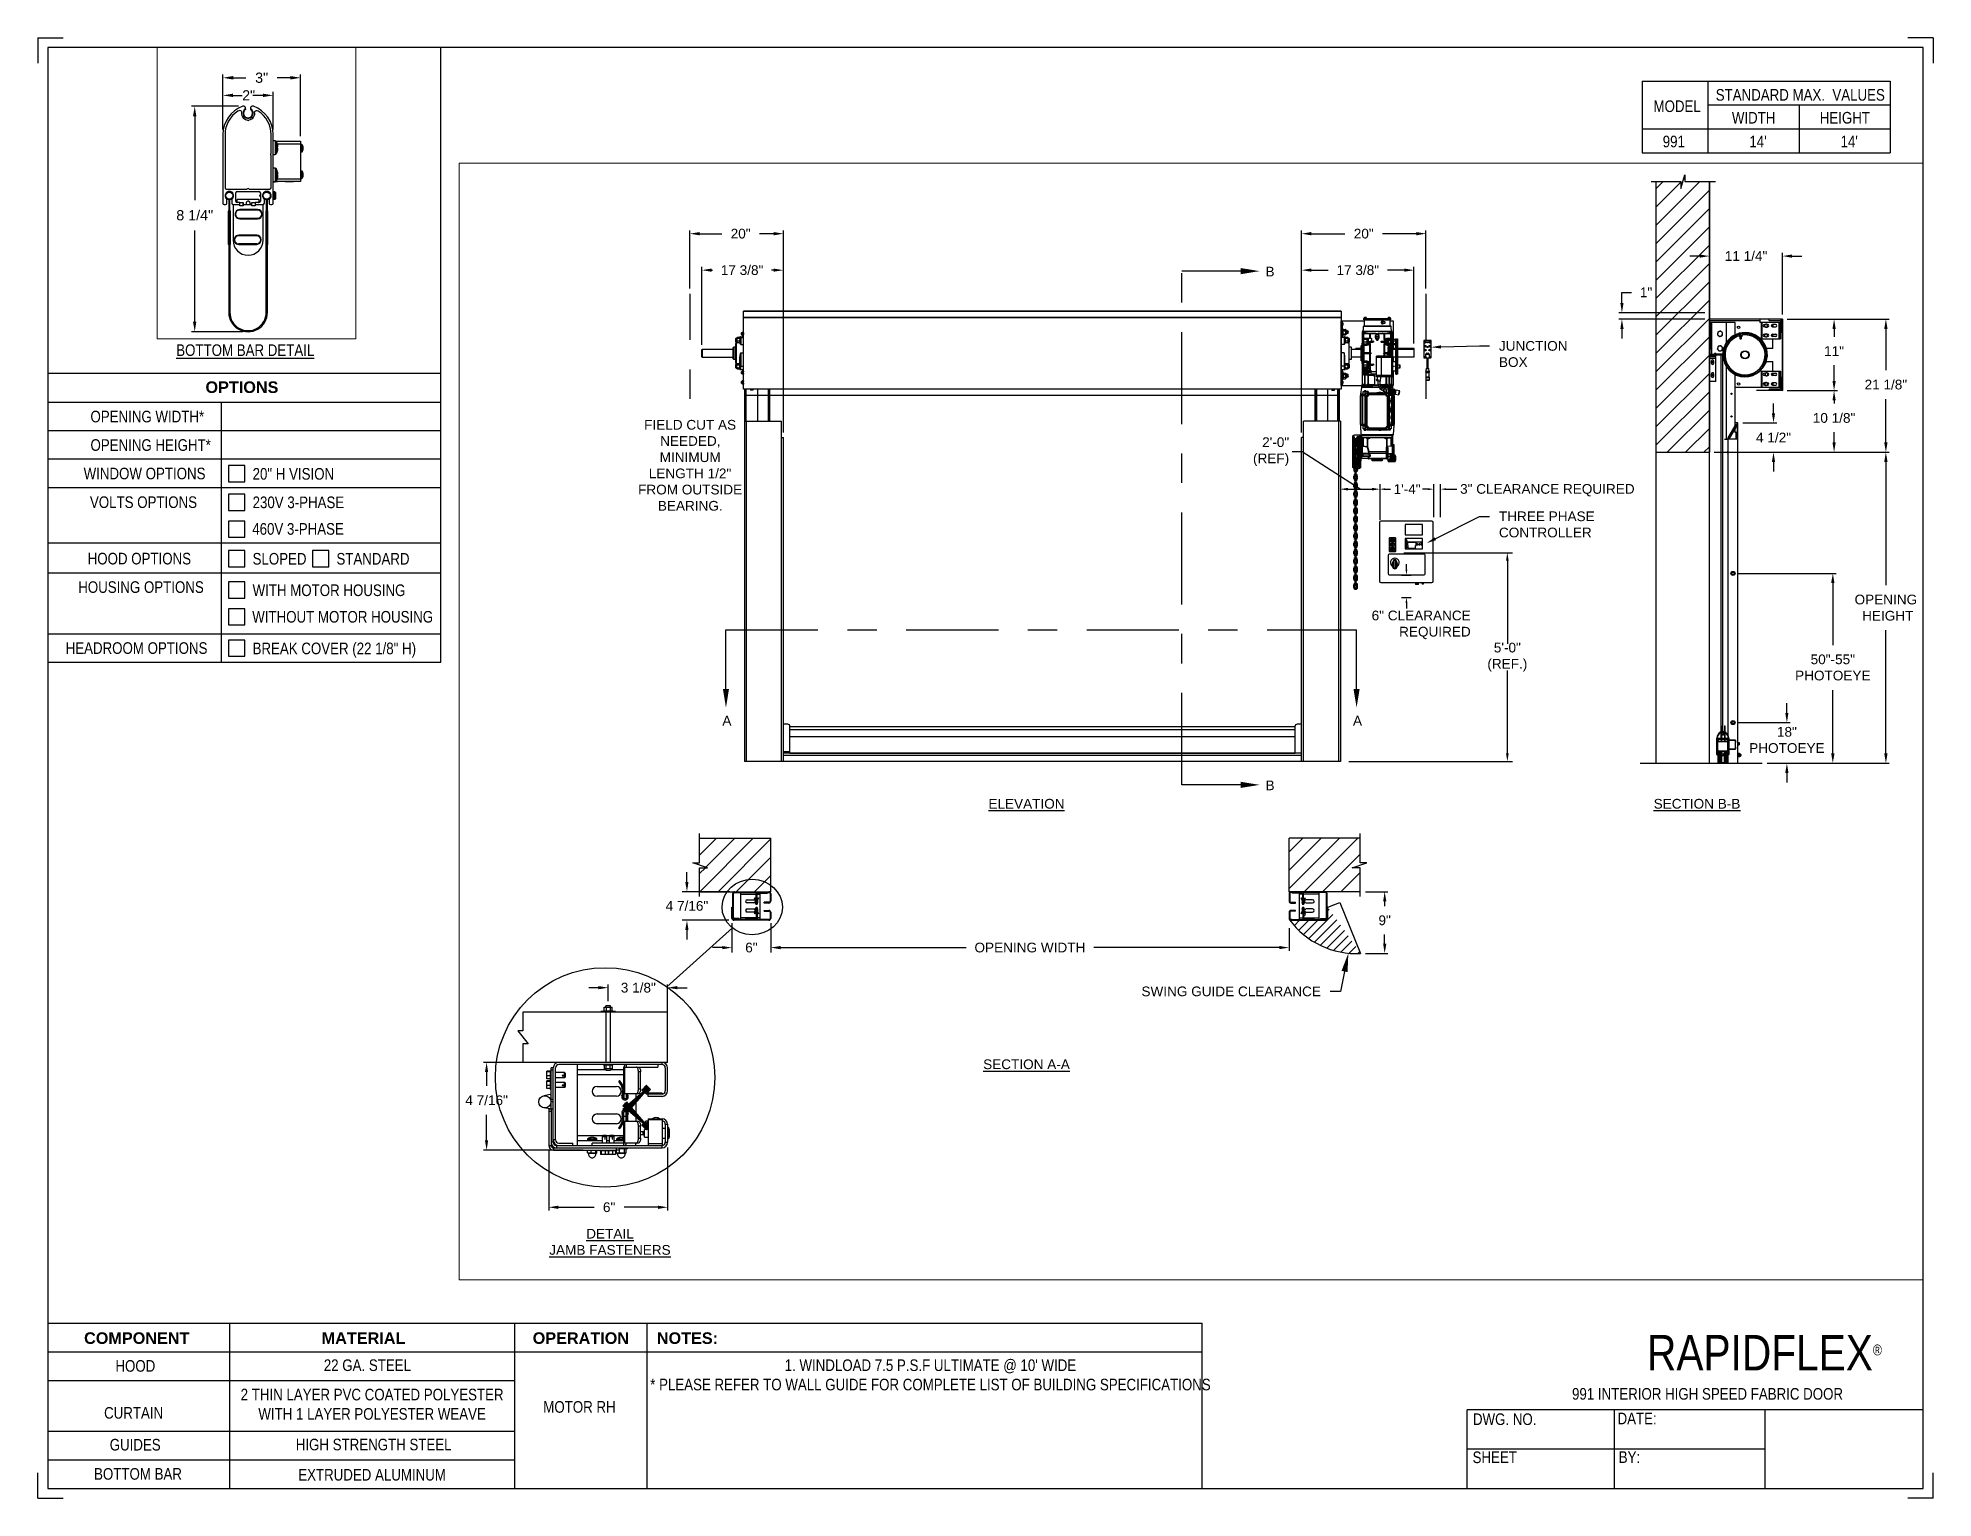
# Paper-space layout '991 MOTOR RH 230V OR 460V' of a CAD drawing. Header units: inches. Extents: x 0.1 to 10.9, y 0.1 to 8.4.
# The model-space entities are those that its viewports show. They can reach past a viewport. Long polylines and large blocks are cut down to what shows.
import ezdxf
from ezdxf import colors
from ezdxf.entities.mleader import LeaderData, LeaderLine
from ezdxf.math import Vec2, Vec3

# ---------------------------------------------------------------- set-up
doc = ezdxf.new("R2010")
doc.units = ezdxf.units.IN
doc.header["$LTSCALE"] = 0.25
doc.header["$MEASUREMENT"] = 0
doc.linetypes.add('CENTER', pattern=[2, 1.25, -0.25, 0.25, -0.25])
doc.linetypes.add('PHANTOM2', pattern=[1.25, 0.625, -0.125, 0.125, -0.125, 0.125, -0.125])
for name, color, linetype in [('ANNOTATIONS', 1, 'Continuous'), ('DETAILS', 4, 'Continuous'), ('HIDDEN', 6, 'PHANTOM2'), ('MOTOR LH', 7, 'Continuous'), ('SECTION CUTS', 6, 'CENTER'), ('STANDARD MOTOR RH', 7, 'Continuous'), ('TITLE BLOCK', 7, 'Continuous')]:
    doc.layers.add(name, color=color, linetype=linetype)
doc.styles.add('ARIAL', font='arial.ttf', dxfattribs={"height": 0.09375})
doc.styles.add('CADdetails-DIMENSIONS', font='ARIALN.TTF', dxfattribs={"height": 2.38})
doc.styles.add('ROMANS', font='Romans', dxfattribs={"height": 0.09375})
doc.styles.get("Standard").update_dxf_attribs({"font": 'romans.shx'})
doc.dimstyles.get("Standard").update_dxf_attribs({"dimscale": 60, "dimtxt": 0.0833, "dimasz": 0.0833, "dimexe": 0.0833, "dimexo": 0.04, "dimgap": 0.09, "dimtad": 0, "dimtih": 1, "dimtoh": 1, "dimdec": 4, "dimzin": 1, "dimdsep": 46, "dimlunit": 4, "dimtxsty": 'Standard', "dimcen": 0.09, "dimclrt": 150, "dimadec": 4, "dimazin": 2, "dimtfac": 1, "dimtdec": 0, "dimtofl": 0, "dimtmove": 0, "dimatfit": 3, "dimfxl": 1, "dimtolj": 1, "dimtzin": 0, "dimlwd": -1, "dimlwe": -1, "dimarcsym": 1})
doc.dimstyles.new('STANDARD$0', dxfattribs={"dimtxt": 0.09375, "dimasz": 0.09375, "dimexe": 0.03125, "dimexo": 0.046875, "dimgap": 0.09, "dimtad": 0, "dimtih": 1, "dimtoh": 1, "dimdec": 4, "dimzin": 0, "dimdsep": 46, "dimtxsty": 'ARIAL', "dimcen": 0.09, "dimadec": 0, "dimazin": 0, "dimtfac": 1, "dimtdec": 4, "dimtofl": 0, "dimtmove": 0, "dimatfit": 1, "dimfxl": 1, "dimtolj": 1, "dimtzin": 0, "dimarcsym": 0})
pattern_1 = [(45, (73.35003, 14.85813), (-0.08838835, 0.08838835), [])]
pattern_2 = [(45, (253.45353, 207.31898), (-0.265165, 0.265165), []), (45, (253.6303, 207.31898), (-0.265165, 0.265165), [])]

psp = doc.layouts.new('991 MOTOR RH 230V OR 460V')

# ---------------------------------------------------------------- texts
at = {"layer": 'TITLE BLOCK', "attachment_point": 2, "style": 'CADdetails-DIMENSIONS'}
for s, width, insert, char_height in [('MODEL', 0.28815, (9.45, 8.068), 0.0664), ('STANDARD MAX.  VALUES', 1.75949, (10.155, 8.133), 0.06641), ('WIDTH', 0.42908, (9.888, 8.002), 0.0664), ('HEIGHT', 0.42908, (10.41, 8.002), 0.0664), ('991', 0.29952, (9.431, 7.866), 0.0664)]:
    psp.add_mtext_dynamic_manual_height_columns(s, width=width, gutter_width=1.363, heights=[0], dxfattribs=dict(at, insert=insert, char_height=char_height))
at = {"layer": 'TITLE BLOCK', "style": 'CADdetails-DIMENSIONS'}
for s, insert, char_height, width, attachment_point in [("14'", (9.913, 7.866), 0.0664, 1.75949, 2), ("14'", (10.435, 7.866), 0.0664, 1.75949, 2), ('{\\LBOTTOM BAR DETAIL}', (1.254, 6.672), 0.06641, 1.75949, 2), ('{\\fArial|b1|i0|c0|p34;OPTIONS}', (1.235, 6.46), 0.06641, 1.75949, 2), ('OPENING WIDTH*', (0.368, 6.292), 0.06641, 1.30693, 1), ('OPENING HEIGHT*', (0.368, 6.129), 0.06641, 1.30693, 1), ('WINDOW OPTIONS', (0.329, 5.966), 0.06641, 1.30693, 1), ('20" H VISION', (1.296, 5.964), 0.06641, 1.23928, 1), ('VOLTS OPTIONS', (0.365, 5.802), 0.06641, 1.30693, 1), ('230V 3-PHASE ', (1.296, 5.801), 0.06641, 1.53035, 1), ('460V 3-PHASE', (1.294, 5.649), 0.06641, 1.53035, 1), ('HOOD OPTIONS', (0.352, 5.479), 0.06641, 1.30693, 1), ('SLOPED', (1.296, 5.478), 0.0664, 1.23928, 1), ('STANDARD', (1.776, 5.478), 0.0664, 1.23928, 1), ('HOUSING OPTIONS', (0.298, 5.316), 0.06641, 1.30693, 1), ('WITH MOTOR HOUSING', (1.296, 5.298), 0.06641, 1.23928, 1), ('WITHOUT MOTOR HOUSING', (1.294, 5.146), 0.06641, 1.53035, 1), ('HEADROOM OPTIONS', (0.226, 4.967), 0.06641, 0.82215, 1), ('BREAK COVER (22 1/8" H)', (1.296, 4.965), 0.06641, 1.23928, 1), ('{\\fArial|b1|i0|c0|p34;COMPONENT}', (0.633, 1.018), 0.06641, 1.75949, 2), ('{\\fArial|b1|i0|c0|p34;MATERIAL}', (1.931, 1.018), 0.06641, 1.75949, 2), ('{\\fArial|b1|i0|c0|p34;OPERATION}', (3.175, 1.018), 0.06641, 1.75949, 2), ('{\\fArial|b1|i0|c0|p34;NOTES:}', (3.785, 1.018), 0.06641, 1.75949, 2), ('\\A1;RAPIDFLEX{\\H0.30337x;\\S® ^ ;}', (10.642, 1.003), 0.20312, 2.03069, 3), ('HOOD', (0.625, 0.859), 0.0664, 1.75949, 2), ('22 GA. STEEL', (1.953, 0.863), 0.06641, 1.75949, 2), ("1. WINDLOAD 7.5 P.S.F ULTIMATE @ 10' WIDE\\P* PLEASE REFER TO WALL GUIDE FOR COMPLETE LIST OF BUILDING SPECIFICATIONS", (5.176, 0.863), 0.06641, 3.11182, 2), ('2 THIN LAYER PVC COATED POLYESTER\\PWITH 1 LAYER POLYESTER WEAVE', (1.98, 0.695), 0.06641, 1.75949, 2), ('991 INTERIOR HIGH SPEED FABRIC DOOR', (9.624, 0.699), 0.06641, 1.75949, 2), ('\\PCURTAIN', (0.615, 0.701), 0.0664, 1.75949, 2), ('\\PMOTOR RH', (3.167, 0.735), 0.0664, 0.76554, 2), ('DWG. NO.', (8.463, 0.554), 0.0664, 1.75949, 2), ('DATE:', (9.221, 0.558), 0.0664, 1.75949, 2), ('GUIDES', (0.624, 0.408), 0.0664, 1.75949, 2), ('HIGH STRENGTH STEEL', (1.989, 0.409), 0.06641, 1.75949, 2), ('SHEET', (8.406, 0.336), 0.0664, 1.75949, 2), ('BY:', (9.177, 0.337), 0.0664, 1.75949, 2), ('BOTTOM BAR', (0.64, 0.241), 0.0664, 1.75949, 2), ('EXTRUDED ALUMINUM', (1.98, 0.236), 0.06641, 1.75949, 2)]:
    psp.add_mtext(s, dxfattribs=dict(at, insert=insert, char_height=char_height, width=width, attachment_point=attachment_point))

msp = doc.modelspace()

# ---------------------------------------------------------------- texts
at = {"layer": 'ANNOTATIONS', "char_height": 0.09375, "style": 'ARIAL'}
for s, insert, width, attachment_point in [('\\pi0.09317;FIELD CUT AS \\P\\pi0.24799;NEEDED, \\P\\pi0.24348;MINIMUM \\P\\pi0.13806;LENGTH 1/2" \\P\\pi0.03513;FROM OUTSIDE \\P\\pi0.22583;BEARING.', (248.93052, 223.72642), 1.0565623, 1), ('{\\LELEVATION}', (252.71314, 220.07055), 3.0834986, 2), ('{\\LSECTION B-B}', (259.18277, 220.07055), 1.3823677, 2), ('{\\LSECTION A-A}', (252.71314, 217.55736), 1.3823677, 2), ('{\\LDETAIL\\PJAMB FASTENERS}', (248.69424, 215.92301), 1.3823677, 2)]:
    msp.add_mtext(s, dxfattribs=dict(at, insert=insert, width=width, attachment_point=attachment_point))
for s, insert, attachment_point in [('2\'-0"\\P(REF)', (255.24757, 223.4195), 6), ('1\'-4"', (256.25487, 223.05858), 4), ('3" CLEARANCE REQUIRED', (258.58065, 223.04797), 6), ('6" CLEARANCE\\PREQUIRED', (256.99946, 221.74892), 6), ('5\'-0"\\P(REF.)', (257.35266, 221.43803), 5), ('\\A1;2"', (245.4728, 217.91101), 5)]:
    msp.add_mtext(s, dxfattribs=dict(at, insert=insert, attachment_point=attachment_point))
at = {"layer": 'SECTION CUTS', "style": 'ARIAL'}
for s, p in [('B', (255.01937, 225.1101)), ('A', (249.77888, 220.77835)), ('A', (255.86345, 220.77835)), ('B', (255.01937, 220.15423))]:
    msp.add_text(s, height=0.09375, dxfattribs=at).set_placement(p)

# ---------------------------------------------------------------- blocks, each defined once
blk = doc.blocks.new('*D105')
at = {"layer": 'ANNOTATIONS', "color": 0, "lineweight": -2, "transparency": 16777216}
for p, q in [((249.871, 218.871), (249.871, 218.589)), ((250.246, 218.871), (250.246, 218.589)), ((249.777, 218.636), (249.684, 218.636)), ((250.34, 218.636), (250.434, 218.636))]:
    blk.add_line(p, q, dxfattribs=at)
at = {"layer": 'ANNOTATIONS', "color": 0, "transparency": 16777216}
for points in [[(249.777, 218.651), (249.777, 218.62), (249.871, 218.636)], [(250.34, 218.651), (250.34, 218.62), (250.246, 218.636)]]:
    blk.add_solid(points, dxfattribs=at)
at = {"layer": 'defpoints', "color": 0, "transparency": 16777216}
for p in [(249.871, 218.918), (250.246, 218.918), (250.246, 218.636)]:
    blk.add_point(p, dxfattribs=at)
at = {"layer": 'ANNOTATIONS', "color": 0, "transparency": 16777216, "insert": (250.059, 218.636), "char_height": 0.0938, "attachment_point": 5, "style": 'ARIAL'}
blk.add_mtext('\\A1;6"', dxfattribs=at)
blk = doc.blocks.new('*D106')
at = {"layer": 'ANNOTATIONS', "color": 0, "lineweight": -2, "transparency": 16777216}
for p, q in [((260.052, 224.699), (260.537, 224.699)), ((260.505, 224.605), (260.505, 224.528)), ((260.505, 224.102), (260.505, 224.254)), ((260.052, 224.009), (260.537, 224.009))]:
    blk.add_line(p, q, dxfattribs=at)
at = {"layer": 'ANNOTATIONS', "color": 0, "transparency": 16777216}
for points in [[(260.49, 224.605), (260.521, 224.605), (260.505, 224.699)], [(260.49, 224.102), (260.521, 224.102), (260.505, 224.009)]]:
    blk.add_solid(points, dxfattribs=at)
at = {"layer": 'defpoints', "color": 0, "transparency": 16777216}
for p in [(260.005, 224.699), (260.505, 224.699), (260.005, 224.009)]:
    blk.add_point(p, dxfattribs=at)
at = {"layer": 'ANNOTATIONS', "color": 0, "transparency": 16777216, "insert": (260.505, 224.391), "char_height": 0.0938, "attachment_point": 5, "style": 'ARIAL'}
blk.add_mtext('\\A1;11"', dxfattribs=at)
blk = doc.blocks.new('*D107')
at = {"layer": 'ANNOTATIONS', "color": 0, "lineweight": -2, "transparency": 16777216}
for p, q in [((259.208, 225.307), (259.115, 225.307)), ((259.302, 224.744), (259.302, 225.338)), ((260.007, 224.744), (260.007, 225.338)), ((260.1, 225.307), (260.194, 225.307))]:
    blk.add_line(p, q, dxfattribs=at)
at = {"layer": 'ANNOTATIONS', "color": 0, "transparency": 16777216}
for points in [[(259.208, 225.322), (259.208, 225.291), (259.302, 225.307)], [(260.1, 225.322), (260.1, 225.291), (260.007, 225.307)]]:
    blk.add_solid(points, dxfattribs=at)
at = {"layer": 'defpoints', "color": 0, "transparency": 16777216}
for p in [(259.302, 225.307), (259.302, 224.698), (260.007, 224.698)]:
    blk.add_point(p, dxfattribs=at)
at = {"layer": 'ANNOTATIONS', "color": 0, "transparency": 16777216, "insert": (259.656, 225.307), "char_height": 0.09375, "attachment_point": 5, "style": 'ARIAL'}
blk.add_mtext('\\A1;11 1/4"', dxfattribs=at)
blk = doc.blocks.new('*D96')
at = {"layer": 'ANNOTATIONS', "color": 0, "lineweight": -2, "transparency": 16777216}
for p, q in [((255.367, 223.604), (255.367, 225.202)), ((255.461, 225.171), (255.625, 225.171)), ((256.358, 225.171), (256.195, 225.171)), ((256.452, 224.464), (256.452, 225.202))]:
    blk.add_line(p, q, dxfattribs=at)
at = {"layer": 'ANNOTATIONS', "color": 0, "transparency": 16777216}
for points in [[(255.461, 225.187), (255.461, 225.156), (255.367, 225.171)], [(256.358, 225.187), (256.358, 225.156), (256.452, 225.171)]]:
    blk.add_solid(points, dxfattribs=at)
at = {"layer": 'defpoints', "color": 0, "transparency": 16777216}
for p in [(255.367, 225.171), (256.452, 224.417), (255.367, 223.557)]:
    blk.add_point(p, dxfattribs=at)
at = {"layer": 'ANNOTATIONS', "color": 0, "transparency": 16777216, "insert": (255.91, 225.171), "char_height": 0.09375, "attachment_point": 5, "style": 'ARIAL'}
blk.add_mtext('\\A1;17 3/8"', dxfattribs=at)
blk = doc.blocks.new('*D97')
at = {"layer": 'ANNOTATIONS', "color": 0, "lineweight": -2, "transparency": 16777216}
for p, q in [((255.367, 223.604), (255.367, 225.554)), ((255.461, 225.523), (255.786, 225.523)), ((256.473, 225.523), (256.148, 225.523)), ((256.567, 224.994), (256.567, 225.554))]:
    blk.add_line(p, q, dxfattribs=at)
at = {"layer": 'ANNOTATIONS', "color": 0, "transparency": 16777216}
for points in [[(255.461, 225.539), (255.461, 225.507), (255.367, 225.523)], [(256.473, 225.539), (256.473, 225.507), (256.567, 225.523)]]:
    blk.add_solid(points, dxfattribs=at)
at = {"layer": 'defpoints', "color": 0, "transparency": 16777216}
for p in [(255.367, 225.523), (256.567, 224.947), (255.367, 223.557)]:
    blk.add_point(p, dxfattribs=at)
at = {"layer": 'ANNOTATIONS', "color": 0, "transparency": 16777216, "insert": (255.967, 225.523), "char_height": 0.0938, "attachment_point": 5, "style": 'ARIAL'}
blk.add_mtext('\\A1;20"', dxfattribs=at)
blk = doc.blocks.new('*D98')
at = {"layer": 'ANNOTATIONS', "color": 0, "lineweight": -2, "transparency": 16777216}
for p, q in [((259.921, 223.791), (259.921, 223.885)), ((259.624, 223.698), (259.952, 223.698)), ((259.349, 223.415), (259.952, 223.415)), ((259.921, 223.321), (259.921, 223.228))]:
    blk.add_line(p, q, dxfattribs=at)
at = {"layer": 'ANNOTATIONS', "color": 0, "transparency": 16777216}
for points in [[(259.905, 223.791), (259.936, 223.791), (259.921, 223.698)], [(259.905, 223.321), (259.936, 223.321), (259.921, 223.415)]]:
    blk.add_solid(points, dxfattribs=at)
at = {"layer": 'defpoints', "color": 0, "transparency": 16777216}
for p in [(259.577, 223.698), (259.921, 223.698), (259.302, 223.415)]:
    blk.add_point(p, dxfattribs=at)
at = {"layer": 'ANNOTATIONS', "color": 0, "transparency": 16777216, "insert": (259.921, 223.556), "char_height": 0.0938, "attachment_point": 5, "style": 'ARIAL'}
blk.add_mtext('\\A1;4 1/2"', dxfattribs=at)
blk = doc.blocks.new('*D99')
at = {"layer": 'ANNOTATIONS', "color": 0, "lineweight": -2, "transparency": 16777216}
for p, q in [((260.052, 224.009), (260.537, 224.009)), ((260.505, 223.915), (260.505, 223.884)), ((260.505, 223.509), (260.505, 223.607)), ((259.349, 223.415), (260.537, 223.415))]:
    blk.add_line(p, q, dxfattribs=at)
at = {"layer": 'ANNOTATIONS', "color": 0, "transparency": 16777216}
for points in [[(260.49, 223.915), (260.521, 223.915), (260.505, 224.009)], [(260.49, 223.509), (260.521, 223.509), (260.505, 223.415)]]:
    blk.add_solid(points, dxfattribs=at)
at = {"layer": 'defpoints', "color": 0, "transparency": 16777216}
for p in [(260.005, 224.009), (259.302, 223.415), (260.505, 223.415)]:
    blk.add_point(p, dxfattribs=at)
at = {"layer": 'ANNOTATIONS', "color": 0, "transparency": 16777216, "insert": (260.505, 223.745), "char_height": 0.09375, "attachment_point": 5, "style": 'ARIAL'}
blk.add_mtext('\\A1;10 1/8"', dxfattribs=at)
blk = doc.blocks.new('*D102')
at = {"layer": 'ANNOTATIONS', "color": 0, "lineweight": -2, "transparency": 16777216}
for p, q in [((260.05, 220.9), (260.05, 220.994)), ((259.577, 220.806), (260.081, 220.806)), ((259.859, 220.415), (260.081, 220.415)), ((260.05, 220.321), (260.05, 220.228))]:
    blk.add_line(p, q, dxfattribs=at)
at = {"layer": 'ANNOTATIONS', "color": 0, "transparency": 16777216}
for points in [[(260.034, 220.9), (260.065, 220.9), (260.05, 220.806)], [(260.034, 220.321), (260.065, 220.321), (260.05, 220.415)]]:
    blk.add_solid(points, dxfattribs=at)
at = {"layer": 'defpoints', "color": 0, "transparency": 16777216}
for p in [(259.53, 220.806), (260.05, 220.806), (259.812, 220.415)]:
    blk.add_point(p, dxfattribs=at)
at = {"layer": 'ANNOTATIONS', "color": 0, "transparency": 16777216, "insert": (260.05, 220.639), "char_height": 0.0938, "attachment_point": 5, "style": 'ARIAL'}
blk.add_mtext('\\A1;18"\\PPHOTOEYE', dxfattribs=at)
blk = doc.blocks.new('*D103')
at = {"layer": 'ANNOTATIONS', "color": 0, "lineweight": -2, "transparency": 16777216}
for p, q in [((259.577, 222.246), (260.524, 222.246)), ((260.493, 222.152), (260.493, 221.554)), ((260.493, 220.509), (260.493, 221.121)), ((259.859, 220.415), (260.524, 220.415))]:
    blk.add_line(p, q, dxfattribs=at)
at = {"layer": 'ANNOTATIONS', "color": 0, "transparency": 16777216}
for points in [[(260.477, 222.152), (260.509, 222.152), (260.493, 222.246)], [(260.477, 220.509), (260.509, 220.509), (260.493, 220.415)]]:
    blk.add_solid(points, dxfattribs=at)
at = {"layer": 'defpoints', "color": 0, "transparency": 16777216}
for p in [(259.53, 222.246), (260.493, 222.246), (259.812, 220.415)]:
    blk.add_point(p, dxfattribs=at)
at = {"layer": 'ANNOTATIONS', "color": 0, "transparency": 16777216, "insert": (260.493, 221.338), "char_height": 0.09375, "attachment_point": 5, "style": 'ARIAL'}
blk.add_mtext('\\A1;50"-55"\\PPHOTOEYE', dxfattribs=at)
blk = doc.blocks.new('*D104')
at = {"layer": 'ANNOTATIONS', "color": 0, "lineweight": -2, "transparency": 16777216}
for p, q in [((249.437, 219.269), (249.437, 219.363)), ((249.85, 219.175), (249.39, 219.175)), ((249.842, 218.9), (249.39, 218.9)), ((249.437, 218.807), (249.437, 218.713))]:
    blk.add_line(p, q, dxfattribs=at)
at = {"layer": 'ANNOTATIONS', "color": 0, "transparency": 16777216}
for points in [[(249.421, 219.269), (249.452, 219.269), (249.437, 219.175)], [(249.421, 218.807), (249.452, 218.807), (249.437, 218.9)]]:
    blk.add_solid(points, dxfattribs=at)
at = {"layer": 'defpoints', "color": 0, "transparency": 16777216}
for p in [(249.896, 219.175), (249.437, 218.9), (249.889, 218.9)]:
    blk.add_point(p, dxfattribs=at)
at = {"layer": 'ANNOTATIONS', "color": 0, "transparency": 16777216, "insert": (249.437, 219.038), "char_height": 0.09375, "attachment_point": 5, "style": 'ARIAL'}
blk.add_mtext('\\A1;4 7/16"', dxfattribs=at)
blk = doc.blocks.new('*D100')
at = {"layer": 'ANNOTATIONS', "color": 0, "lineweight": -2, "transparency": 16777216}
for p, q in [((245.38, 217.812), (244.948, 217.812)), ((244.979, 217.718), (244.979, 216.952)), ((244.979, 215.84), (244.979, 216.675)), ((245.421, 215.747), (244.948, 215.747))]:
    blk.add_line(p, q, dxfattribs=at)
at = {"layer": 'ANNOTATIONS', "color": 0, "transparency": 16777216}
for points in [[(244.963, 217.718), (244.994, 217.718), (244.979, 217.812)], [(244.963, 215.84), (244.994, 215.84), (244.979, 215.747)]]:
    blk.add_solid(points, dxfattribs=at)
at = {"layer": 'defpoints', "color": 0, "transparency": 16777216}
for p in [(245.426, 217.812), (244.979, 215.747), (245.468, 215.747)]:
    blk.add_point(p, dxfattribs=at)
at = {"layer": 'ANNOTATIONS', "color": 0, "transparency": 16777216, "insert": (244.979, 216.813), "char_height": 0.0938, "attachment_point": 5, "style": 'ARIAL'}
blk.add_mtext('\\A1;8 1/4"', dxfattribs=at)
blk = doc.blocks.new('*D101')
at = {"layer": 'ANNOTATIONS', "color": 0, "lineweight": -2, "transparency": 16777216}
for p, q in [((245.237, 217.599), (245.237, 218.103)), ((245.331, 218.072), (245.448, 218.072)), ((245.854, 218.072), (245.735, 218.072)), ((245.948, 217.537), (245.948, 218.103))]:
    blk.add_line(p, q, dxfattribs=at)
at = {"layer": 'ANNOTATIONS', "color": 0, "transparency": 16777216}
for points in [[(245.331, 218.088), (245.331, 218.056), (245.237, 218.072)], [(245.854, 218.088), (245.854, 218.056), (245.948, 218.072)]]:
    blk.add_solid(points, dxfattribs=at)
at = {"layer": 'defpoints', "color": 0, "transparency": 16777216}
for p in [(245.237, 218.072), (245.237, 217.552), (245.948, 217.49)]:
    blk.add_point(p, dxfattribs=at)
at = {"layer": 'ANNOTATIONS', "color": 0, "transparency": 16777216, "insert": (245.592, 218.072), "char_height": 0.0938, "attachment_point": 5, "style": 'ARIAL'}
blk.add_mtext('\\A1;3"', dxfattribs=at)
blk = doc.blocks.new('*D86')
at = {"layer": 'ANNOTATIONS', "color": 0, "lineweight": -2, "transparency": 16777216}
for p, q in [((248.441, 217.529), (247.473, 217.529)), ((247.504, 217.435), (247.504, 217.301)), ((247.504, 216.776), (247.504, 217.024)), ((248.435, 216.682), (247.473, 216.682))]:
    blk.add_line(p, q, dxfattribs=at)
at = {"layer": 'ANNOTATIONS', "color": 0, "transparency": 16777216}
for points in [[(247.488, 217.435), (247.519, 217.435), (247.504, 217.529)], [(247.488, 216.776), (247.519, 216.776), (247.504, 216.682)]]:
    blk.add_solid(points, dxfattribs=at)
at = {"layer": 'defpoints', "color": 0, "transparency": 16777216}
for p in [(248.488, 217.529), (247.504, 216.682), (248.481, 216.682)]:
    blk.add_point(p, dxfattribs=at)
at = {"layer": 'ANNOTATIONS', "color": 0, "transparency": 16777216, "insert": (247.504, 217.163), "char_height": 0.09375, "attachment_point": 5, "style": 'ARIAL'}
blk.add_mtext('\\A1;4 7/16"', dxfattribs=at)
blk = doc.blocks.new('*D87')
at = {"layer": 'ANNOTATIONS', "color": 0, "lineweight": -2, "transparency": 16777216}
for p, q in [((248.583, 218.249), (248.489, 218.249)), ((248.677, 218.12), (248.677, 218.281)), ((249.25, 217.899), (249.25, 218.281)), ((249.344, 218.249), (249.438, 218.249))]:
    blk.add_line(p, q, dxfattribs=at)
at = {"layer": 'ANNOTATIONS', "color": 0, "transparency": 16777216}
for points in [[(248.583, 218.265), (248.583, 218.234), (248.677, 218.249)], [(249.344, 218.265), (249.344, 218.234), (249.25, 218.249)]]:
    blk.add_solid(points, dxfattribs=at)
at = {"layer": 'defpoints', "color": 0, "transparency": 16777216}
for p in [(249.25, 218.249), (248.677, 218.073), (249.25, 217.852)]:
    blk.add_point(p, dxfattribs=at)
at = {"layer": 'ANNOTATIONS', "color": 0, "transparency": 16777216, "insert": (248.968, 218.249), "char_height": 0.0938, "attachment_point": 5, "style": 'ARIAL'}
blk.add_mtext('\\A1;3 1/8"', dxfattribs=at)
blk = doc.blocks.new('*D88')
at = {"layer": 'ANNOTATIONS', "color": 0, "lineweight": -2, "transparency": 16777216}
for p, q in [((260.052, 224.699), (261.036, 224.699)), ((261.005, 224.605), (261.005, 224.205)), ((261.005, 223.509), (261.005, 223.928)), ((259.349, 223.415), (261.036, 223.415))]:
    blk.add_line(p, q, dxfattribs=at)
at = {"layer": 'ANNOTATIONS', "color": 0, "transparency": 16777216}
for points in [[(260.989, 224.605), (261.021, 224.605), (261.005, 224.699)], [(260.989, 223.509), (261.021, 223.509), (261.005, 223.415)]]:
    blk.add_solid(points, dxfattribs=at)
at = {"layer": 'defpoints', "color": 0, "transparency": 16777216}
for p in [(260.005, 224.699), (261.005, 224.699), (259.302, 223.415)]:
    blk.add_point(p, dxfattribs=at)
at = {"layer": 'ANNOTATIONS', "color": 0, "transparency": 16777216, "insert": (261.005, 224.067), "char_height": 0.09375, "attachment_point": 5, "style": 'ARIAL'}
blk.add_mtext('\\A1;21 1/8"', dxfattribs=at)
blk = doc.blocks.new('*D89')
at = {"layer": 'ANNOTATIONS', "color": 0, "lineweight": -2, "transparency": 16777216}
for p, q in [((258.458, 224.854), (258.458, 224.957)), ((258.458, 224.957), (258.552, 224.957)), ((259.257, 224.76), (258.427, 224.76)), ((259.257, 224.699), (258.427, 224.699)), ((258.458, 224.605), (258.458, 224.512))]:
    blk.add_line(p, q, dxfattribs=at)
at = {"layer": 'ANNOTATIONS', "color": 0, "transparency": 16777216}
for points in [[(258.443, 224.854), (258.474, 224.854), (258.458, 224.76)], [(258.443, 224.605), (258.474, 224.605), (258.458, 224.699)]]:
    blk.add_solid(points, dxfattribs=at)
at = {"layer": 'defpoints', "color": 0, "transparency": 16777216}
for p in [(258.458, 224.699), (259.304, 224.76), (259.304, 224.699)]:
    blk.add_point(p, dxfattribs=at)
at = {"layer": 'ANNOTATIONS', "color": 0, "transparency": 16777216, "insert": (258.691, 224.957), "char_height": 0.0938, "attachment_point": 5, "style": 'ARIAL'}
blk.add_mtext('\\A1;1"', dxfattribs=at)
blk = doc.blocks.new('*D90')
at = {"layer": 'ANNOTATIONS', "color": 0, "lineweight": -2, "transparency": 16777216}
for p, q in [((249.581, 224.451), (249.581, 225.202)), ((249.674, 225.171), (249.684, 225.171)), ((250.273, 225.171), (250.254, 225.171)), ((250.367, 223.604), (250.367, 225.202))]:
    blk.add_line(p, q, dxfattribs=at)
at = {"layer": 'ANNOTATIONS', "color": 0, "transparency": 16777216}
for points in [[(249.674, 225.187), (249.674, 225.156), (249.581, 225.171)], [(250.273, 225.187), (250.273, 225.156), (250.367, 225.171)]]:
    blk.add_solid(points, dxfattribs=at)
at = {"layer": 'defpoints', "color": 0, "transparency": 16777216}
for p in [(249.581, 225.171), (249.581, 224.404), (250.367, 223.557)]:
    blk.add_point(p, dxfattribs=at)
at = {"layer": 'ANNOTATIONS', "color": 0, "transparency": 16777216, "insert": (249.969, 225.171), "char_height": 0.09375, "attachment_point": 5, "style": 'ARIAL'}
blk.add_mtext('\\A1;17 3/8"', dxfattribs=at)
blk = doc.blocks.new('*D91')
at = {"layer": 'ANNOTATIONS', "color": 0, "lineweight": -2, "transparency": 16777216}
for p, q in [((249.466, 224.994), (249.466, 225.554)), ((249.56, 225.523), (249.774, 225.523)), ((250.273, 225.523), (250.136, 225.523)), ((250.367, 223.604), (250.367, 225.554))]:
    blk.add_line(p, q, dxfattribs=at)
at = {"layer": 'ANNOTATIONS', "color": 0, "transparency": 16777216}
for points in [[(249.56, 225.539), (249.56, 225.507), (249.466, 225.523)], [(250.273, 225.539), (250.273, 225.507), (250.367, 225.523)]]:
    blk.add_solid(points, dxfattribs=at)
at = {"layer": 'defpoints', "color": 0, "transparency": 16777216}
for p in [(249.466, 225.523), (249.466, 224.947), (250.367, 223.557)]:
    blk.add_point(p, dxfattribs=at)
at = {"layer": 'ANNOTATIONS', "color": 0, "transparency": 16777216, "insert": (249.955, 225.523), "char_height": 0.0938, "attachment_point": 5, "style": 'ARIAL'}
blk.add_mtext('\\A1;20"', dxfattribs=at)
blk = doc.blocks.new('*D92')
at = {"layer": 'ANNOTATIONS', "color": 0, "linetype": 'ByBlock', "lineweight": -2, "transparency": 16777216}
for p, q in [((255.984, 219.175), (256.201, 219.175)), ((256.169, 219.082), (256.169, 219.037)), ((256.169, 218.674), (256.169, 218.761)), ((255.984, 218.58), (256.201, 218.58))]:
    blk.add_line(p, q, dxfattribs=at)
at = {"layer": 'ANNOTATIONS', "color": 0, "transparency": 16777216}
for points in [[(256.154, 219.082), (256.185, 219.082), (256.169, 219.175)], [(256.154, 218.674), (256.185, 218.674), (256.169, 218.58)]]:
    blk.add_solid(points, dxfattribs=at)
at = {"layer": 'defpoints', "color": 0, "transparency": 16777216}
for p in [(255.937, 219.175), (256.169, 219.175), (255.937, 218.58)]:
    blk.add_point(p, dxfattribs=at)
at = {"layer": 'ANNOTATIONS', "color": 0, "transparency": 16777216, "insert": (256.169, 218.899), "char_height": 0.0938, "attachment_point": 5, "style": 'ARIAL'}
blk.add_mtext('\\A1;9"', dxfattribs=at)
blk = doc.blocks.new('*D93')
at = {"layer": 'ANNOTATIONS', "color": 0, "lineweight": -2, "transparency": 16777216}
for p, q in [((248.103, 216.681), (248.103, 216.1)), ((249.25, 216.709), (249.25, 216.1)), ((248.197, 216.131), (248.542, 216.131)), ((249.157, 216.131), (248.831, 216.131))]:
    blk.add_line(p, q, dxfattribs=at)
at = {"layer": 'ANNOTATIONS', "color": 0, "transparency": 16777216}
for points in [[(248.197, 216.147), (248.197, 216.115), (248.103, 216.131)], [(249.157, 216.147), (249.157, 216.115), (249.25, 216.131)]]:
    blk.add_solid(points, dxfattribs=at)
at = {"layer": 'defpoints', "color": 0, "transparency": 16777216}
for p in [(248.103, 216.728), (249.25, 216.756), (249.25, 216.131)]:
    blk.add_point(p, dxfattribs=at)
at = {"layer": 'ANNOTATIONS', "color": 0, "transparency": 16777216, "insert": (248.686, 216.131), "char_height": 0.0938, "attachment_point": 5, "style": 'ARIAL'}
blk.add_mtext('\\A1;6"', dxfattribs=at)
blk = doc.blocks.new('*D94')
at = {"layer": 'ANNOTATIONS', "color": 0, "lineweight": -2, "transparency": 16777216}
for p, q in [((250.246, 218.825), (250.246, 218.605)), ((255.246, 218.825), (255.246, 218.605)), ((250.34, 218.636), (252.13, 218.636)), ((255.152, 218.636), (253.362, 218.636))]:
    blk.add_line(p, q, dxfattribs=at)
at = {"layer": 'ANNOTATIONS', "color": 0, "transparency": 16777216}
for points in [[(250.34, 218.652), (250.34, 218.621), (250.246, 218.636)], [(255.152, 218.652), (255.152, 218.621), (255.246, 218.636)]]:
    blk.add_solid(points, dxfattribs=at)
at = {"layer": 'defpoints', "color": 0, "transparency": 16777216}
for p in [(250.246, 218.871), (255.246, 218.871), (255.246, 218.636)]:
    blk.add_point(p, dxfattribs=at)
at = {"layer": 'ANNOTATIONS', "color": 0, "transparency": 16777216, "insert": (252.746, 218.636), "char_height": 0.09375, "attachment_point": 5, "style": 'ARIAL'}
blk.add_mtext('\\A1;OPENING WIDTH', dxfattribs=at)
blk = doc.blocks.new('*D95')
at = {"layer": 'ANNOTATIONS', "color": 0, "lineweight": -2, "transparency": 16777216}
for p, q in [((259.396, 223.415), (261.036, 223.415)), ((261.005, 223.321), (261.005, 222.133)), ((261.005, 220.509), (261.005, 221.698)), ((259.906, 220.415), (261.036, 220.415))]:
    blk.add_line(p, q, dxfattribs=at)
at = {"layer": 'ANNOTATIONS', "color": 0, "transparency": 16777216}
for points in [[(260.989, 223.321), (261.021, 223.321), (261.005, 223.415)], [(260.989, 220.509), (261.021, 220.509), (261.005, 220.415)]]:
    blk.add_solid(points, dxfattribs=at)
at = {"layer": 'defpoints', "color": 0, "transparency": 16777216}
for p in [(259.349, 223.415), (261.005, 223.415), (259.859, 220.415)]:
    blk.add_point(p, dxfattribs=at)
at = {"layer": 'ANNOTATIONS', "color": 0, "transparency": 16777216, "insert": (261.005, 221.915), "char_height": 0.09375, "attachment_point": 5, "style": 'ARIAL'}
blk.add_mtext('\\A1;OPENING\\P HEIGHT', dxfattribs=at)

# ---------------------------------------------------------------- dimensions: what is measured, and where the dimension line sits
at = {"layer": 'ANNOTATIONS'}
for base, p1, p2, text, picture, middle in [((249.46598, 225.52292), (250.36702, 223.55733), (249.46598, 224.94706), '20"', '*D91', (249.95535, 225.52292)), ((255.36702, 225.52292), (256.56696, 224.94706), (255.36702, 223.55733), '20"', '*D97', (255.96699, 225.52292)), ((249.58073, 225.17124), (250.36702, 223.55733), (249.58073, 224.40411), '17 3/8"', '*D90', (249.96904, 225.17124)), ((255.36702, 225.17124), (256.45221, 224.4167), (255.36702, 223.55733), '17 3/8"', '*D96', (255.90962, 225.17124)), ((259.30203, 225.30656), (260.00663, 224.69761), (259.30203, 224.69761), '11 1/4"', '*D107', (259.65566, 225.30656)), ((249.25031, 218.24927), (248.67665, 218.0734), (249.25031, 217.8518), '3 1/8"', '*D87', (248.96752, 218.24927)), ((245.23703, 218.07198), (245.94803, 217.49013), (245.23703, 217.55244), '3"', '*D101', (245.59151, 218.07198)), ((249.25028, 216.13095), (248.103, 216.72756), (249.25028, 216.75605), '6"', '*D93', (248.68642, 216.13095))]:
    dim = msp.add_linear_dim(base=base, p1=p1, p2=p2, text=text, dimstyle='STANDARD$0', dxfattribs=at)
    dim.commit()
    dim.dimension.update_dxf_attribs({"geometry": picture, "text_midpoint": middle, "dimtype": 160})
for base, p1, p2, text, picture, middle in [((258.45818, 224.69909), (259.30363, 224.76011), (259.3035, 224.69909), '1"', '*D89', (258.69139, 224.95692)), ((261.00504, 224.69909), (259.30203, 223.41511), (260.00515, 224.69909), '21 1/8"', '*D88', (261.00504, 224.06652)), ((260.50525, 224.69909), (260.00515, 224.00864), (260.00515, 224.69909), '11"', '*D106', (260.50525, 224.3912)), ((260.50525, 223.41511), (260.00515, 224.00864), (259.30203, 223.41511), '10 1/8"', '*D99', (260.50525, 223.74521)), ((259.92053, 223.69761), (259.30203, 223.41511), (259.57703, 223.69761), '4 1/2"', '*D98', (259.92053, 223.55636)), ((260.4929, 222.24559), (259.81229, 220.41511), (259.53015, 222.24559), '50"-55"\\PPHOTOEYE', '*D103', (260.4929, 221.33766)), ((260.0495, 220.80627), (259.81229, 220.41511), (259.53015, 220.80627), '18"\\PPHOTOEYE', '*D102', (260.0495, 220.63871)), ((244.97883, 215.74668), (245.42648, 217.81209), (245.46753, 215.74668), '8 1/4"', '*D100', (244.97883, 216.81345)), ((247.50379, 216.68181), (248.48835, 217.52912), (248.48146, 216.68181), '4 7/16"', '*D86', (247.50379, 217.16264))]:
    dim = msp.add_linear_dim(base=base, p1=p1, p2=p2, angle=90, text=text, dimstyle='STANDARD$0', dxfattribs=at)
    dim.commit()
    dim.dimension.update_dxf_attribs({"geometry": picture, "text_midpoint": middle, "dimtype": 160})
dim = msp.add_linear_dim(base=(261.00504, 223.41511), p1=(259.85916, 220.41511), p2=(259.3489, 223.41511), angle=90, text='OPENING\\P HEIGHT', dimstyle='STANDARD$0', dxfattribs=at)
dim.commit()
dim.dimension.update_dxf_attribs({"geometry": '*D95', "text_midpoint": (261.00504, 221.91511)})
for base, p1, p2, text, override, picture, middle in [((249.43658, 218.90047), (249.89638, 219.17547), (249.88895, 218.90047), '4 7/16"', {"dimexe": 0.046875, "dimgap": 0.0625, "dimlunit": 4, "dimcen": 0.089844, "dimfxl": 0.18, "dimfrac": 2}, '*D104', (249.43658, 219.03797)), ((256.16941, 219.17547), (255.93739, 218.57984), (255.93739, 219.17547), '9"', {"dimarcsym": 1}, '*D92', (256.16941, 218.89925))]:
    dim = msp.add_linear_dim(base=base, p1=p1, p2=p2, angle=90, text=text, dimstyle='STANDARD$0', override=override, dxfattribs=at)
    dim.commit()
    dim.dimension.update_dxf_attribs({"geometry": picture, "text_midpoint": middle, "dimtype": 160})
dim = msp.add_linear_dim(base=(250.24607, 218.63574), p1=(249.87107, 218.91835), p2=(250.24607, 218.91835), text='6"', dimstyle='STANDARD$0', override={"dimexe": 0.046875, "dimgap": 0.0625, "dimlunit": 4, "dimcen": 0.089844, "dimfxl": 0.18, "dimfrac": 2}, dxfattribs=at)
dim.commit()
dim.dimension.update_dxf_attribs({"geometry": '*D105', "text_midpoint": (250.05904, 218.63574), "dimtype": 160})
dim = msp.add_linear_dim(base=(255.24607, 218.63628), p1=(250.24607, 218.87147), p2=(255.24607, 218.87147), text='OPENING WIDTH', dimstyle='STANDARD$0', dxfattribs=at)
dim.commit()
dim.dimension.update_dxf_attribs({"geometry": '*D94', "text_midpoint": (252.74607, 218.63628)})

# ---------------------------------------------------------------- hatches: boundary and pattern name
at = {"layer": 'STANDARD MOTOR RH'}
h = msp.add_hatch(dxfattribs=at)
h.set_pattern_fill('ANSI31', color=256, style=0)
h.set_pattern_definition([(45, (74.55761, 14.50444), (-0.08838835, 0.08838835), [])])
edge = h.paths.add_edge_path()
edge.add_line((258.7864, 226.02602), (258.7864, 223.41511))
edge.add_line((258.7864, 223.41511), (259.30203, 223.41511))
edge.add_line((259.30203, 226.02602), (259.30203, 223.41511))
edge = h.paths.add_edge_path()
edge.add_line((258.74001, 226.02602), (259.02712, 226.02602))
edge.add_line((259.02712, 226.02602), (259.02712, 225.95732))
edge.add_line((259.02712, 225.95732), (259.06553, 226.09068))
edge.add_line((259.06553, 226.09068), (259.06553, 226.02602))
edge.add_line((259.06553, 226.02602), (259.36072, 226.02602))
h = msp.add_hatch(dxfattribs=at)
h.set_pattern_fill('ANSI32', color=256, style=0)
h.set_pattern_definition(pattern_2)
edge = h.paths.add_edge_path(flags=0)
edge.add_line((259.30375, 224.75851), (259.30375, 224.70543))
edge.add_line((259.30375, 224.70543), (259.30522, 224.70543))
edge.add_line((259.30522, 224.70543), (259.30522, 224.75851))
edge.add_arc((259.30363, 224.75851), 0.0016, 0, 180)
edge.add_line((259.30203, 224.75851), (259.30203, 224.69909))
edge.add_arc((259.3035, 224.69909), 0.00147, 180, 270)
edge.add_line((259.3035, 224.69761), (260.00515, 224.69761))
edge.add_line((260.00515, 224.69761), (260.00515, 224.01011))
edge.add_line((260.00515, 224.01011), (259.75675, 224.01011))
edge.add_arc((259.75675, 224.01024), 0.000123, 90, 270, ccw=False)
edge.add_line((259.75675, 224.01036), (259.8489, 224.01036))
edge.add_line((259.8489, 224.01036), (259.8489, 224.01183))
edge.add_line((259.8489, 224.01183), (259.75675, 224.01183))
edge.add_arc((259.75675, 224.01024), 0.0016, 90, 270)
edge.add_line((259.75675, 224.00864), (260.00515, 224.00864))
edge.add_arc((260.00515, 224.01011), 0.00147, 270, 360)
edge.add_line((260.00663, 224.01011), (260.00663, 224.69761))
edge.add_arc((260.00515, 224.69761), 0.00147, 0, 90)
edge.add_line((260.00515, 224.69909), (259.3035, 224.69909))
edge.add_line((259.3035, 224.69909), (259.3035, 224.75851))
edge.add_arc((259.30363, 224.75851), 0.000123, 0, 180, ccw=False)
h = msp.add_hatch(dxfattribs=at)
h.set_pattern_fill('ANSI32', color=256, style=0)
h.set_pattern_definition(pattern_2)
edge = h.paths.add_edge_path(flags=0)
edge.add_arc((259.64578, 224.35386), 0.20703, 0, 360)
edge = h.paths.add_edge_path(flags=0)
edge.add_arc((259.64578, 224.35386), 0.19531, 0, 360)
h = msp.add_hatch(dxfattribs=at)
h.set_pattern_fill('ANSI32', color=256, style=0)
h.set_pattern_definition(pattern_2)
edge = h.paths.add_edge_path(flags=0)
edge.add_line((259.30203, 224.40855), (259.30203, 224.34605))
edge.add_line((259.30203, 224.34605), (259.36453, 224.34605))
edge.add_line((259.36453, 224.34605), (259.36453, 224.34996))
edge.add_arc((259.36062, 224.34996), 0.00391, 0, 90)
edge.add_line((259.36062, 224.35386), (259.31375, 224.35386))
edge.add_arc((259.31375, 224.35777), 0.00391, 180, 270, ccw=False)
edge.add_line((259.30984, 224.35777), (259.30984, 224.40464))
edge.add_arc((259.30593, 224.40464), 0.00391, 0, 90)
edge.add_line((259.30593, 224.40855), (259.30203, 224.40855))
h = msp.add_hatch(dxfattribs=at)
h.set_pattern_fill('ANSI38', color=256, style=0)
h.set_pattern_definition([(45, (253.45353, 207.31898), (-0.08838835, 0.08838835), []), (135, (253.45353, 207.31898), (-0.265165, 0.08838835), [0.3125, -0.1875])])
edge = h.paths.add_edge_path(flags=0)
edge.add_arc((259.35328, 224.36511), 0.000313, 90, 180, ccw=False)
edge.add_line((259.35328, 224.36543), (259.3614, 224.36543))
edge.add_arc((259.3614, 224.36511), 0.000313, 0, 90, ccw=False)
edge.add_line((259.36171, 224.36511), (259.36171, 224.36386))
edge.add_arc((259.36203, 224.36386), 0.000313, 180, 270)
edge.add_line((259.36203, 224.36355), (259.36421, 224.36355))
edge.add_arc((259.36421, 224.36386), 0.000313, 270, 360)
edge.add_line((259.36453, 224.36386), (259.36453, 224.36793))
edge.add_arc((259.36421, 224.36793), 0.000313, 0, 90)
edge.add_line((259.36421, 224.36824), (259.35046, 224.36824))
edge.add_arc((259.35046, 224.36793), 0.000313, 90, 180)
edge.add_line((259.35015, 224.36793), (259.35015, 224.35699))
edge.add_arc((259.34984, 224.35699), 0.000313, 270, 360, ccw=False)
edge.add_line((259.34984, 224.35668), (259.31171, 224.35668))
edge.add_arc((259.31171, 224.35636), 0.000313, 90, 180)
edge.add_line((259.3114, 224.35636), (259.3114, 224.35418))
edge.add_arc((259.31171, 224.35418), 0.000313, 180, 270)
edge.add_line((259.31171, 224.35386), (259.36421, 224.35386))
edge.add_arc((259.36421, 224.35418), 0.000313, 270, 360)
edge.add_line((259.36453, 224.35418), (259.36453, 224.35824))
edge.add_arc((259.36421, 224.35824), 0.000313, 0, 90)
edge.add_line((259.36421, 224.35855), (259.36203, 224.35855))
edge.add_arc((259.36203, 224.35824), 0.000313, 90, 180)
edge.add_line((259.36171, 224.35824), (259.36171, 224.35699))
edge.add_arc((259.3614, 224.35699), 0.000313, 270, 360, ccw=False)
edge.add_line((259.3614, 224.35668), (259.35328, 224.35668))
edge.add_arc((259.35328, 224.35699), 0.000313, 180, 270, ccw=False)
edge.add_line((259.35296, 224.35699), (259.35296, 224.36511))
h = msp.add_hatch(dxfattribs=at)
h.set_pattern_fill('ANSI31', color=256, style=0)
h.set_pattern_definition([(45, (253.45353, 207.31898), (-0.08838835, 0.08838835), [])])
edge = h.paths.add_edge_path(flags=0)
edge.add_line((259.42899, 224.36068), (259.35297, 224.36084))
edge.add_line((259.35297, 224.36084), (259.35297, 224.36122))
edge.add_line((259.35297, 224.36122), (259.42899, 224.36106))
edge.add_line((259.42899, 224.36106), (259.42899, 224.36106))
edge.add_line((259.42899, 224.36106), (259.35297, 224.36123))
edge.add_line((259.35297, 224.36123), (259.35297, 224.36142))
edge.add_line((259.35297, 224.36142), (259.42899, 224.36139))
edge.add_line((259.42899, 224.36139), (259.42899, 224.3614))
edge.add_line((259.42899, 224.3614), (259.35297, 224.36143))
edge.add_line((259.35297, 224.36143), (259.35297, 224.36165))
edge.add_line((259.35297, 224.36165), (259.429, 224.36179))
edge.add_line((259.429, 224.36179), (259.429, 224.3618))
edge.add_line((259.429, 224.3618), (259.35297, 224.36166))
edge.add_line((259.35297, 224.36166), (259.35297, 224.36192))
edge.add_line((259.35297, 224.36192), (259.429, 224.36227))
edge.add_line((259.429, 224.36227), (259.429, 224.36227))
edge.add_line((259.429, 224.36227), (259.35297, 224.36192))
edge.add_line((259.35297, 224.36192), (259.35298, 224.36536))
edge.add_line((259.35298, 224.36536), (259.3665, 224.3637))
edge.add_line((259.3665, 224.3637), (259.36673, 224.36557))
edge.add_line((259.36673, 224.36557), (259.3518, 224.36739))
edge.add_arc((259.35173, 224.36677), 0.000625, 83.033785, 179.876559)
edge.add_line((259.3511, 224.36677), (259.35108, 224.35568))
edge.add_arc((259.35171, 224.35568), 0.000625, 179.876559, 276.719332)
edge.add_line((259.35178, 224.35506), (259.36671, 224.35682))
edge.add_line((259.36671, 224.35682), (259.36649, 224.35868))
edge.add_line((259.36649, 224.35868), (259.35296, 224.35708))
edge.add_line((259.35296, 224.35708), (259.35296, 224.36018))
edge.add_line((259.35296, 224.36018), (259.42899, 224.35983))
edge.add_line((259.42899, 224.35983), (259.42899, 224.35984))
edge.add_line((259.42899, 224.35984), (259.35296, 224.36018))
edge.add_line((259.35296, 224.36018), (259.35297, 224.36038))
edge.add_line((259.35297, 224.36038), (259.42899, 224.36022))
edge.add_line((259.42899, 224.36022), (259.42899, 224.36022))
edge.add_line((259.42899, 224.36022), (259.35297, 224.36039))
edge.add_line((259.35297, 224.36039), (259.35297, 224.36084))
edge.add_line((259.35297, 224.36084), (259.42899, 224.36067))
edge.add_line((259.42899, 224.36067), (259.42899, 224.36068))
h = msp.add_hatch(dxfattribs=at)
h.set_pattern_fill('ANSI37', color=256, style=0)
h.set_pattern_definition([(45, (253.45353, 211.81898), (-0.0883883, 0.0883883), []), (135, (253.45353, 211.81898), (-0.0883883, -0.0883883), [])])
edge = h.paths.add_edge_path(flags=0)
edge.add_line((259.47644, 220.47351), (259.4754, 220.47531))
edge.add_line((259.4754, 220.47531), (259.4754, 220.50656))
edge.add_arc((259.47414, 220.51571), 0.00923, 277.816449, 622.183551)
edge.add_line((259.47289, 220.50656), (259.47289, 220.47531))
edge.add_line((259.47289, 220.47531), (259.47185, 220.47351))
edge.add_arc((259.47291, 220.4729), 0.00123, 150, 180)
edge.add_line((259.47168, 220.4729), (259.47168, 220.39695))
edge.add_line((259.47168, 220.39695), (259.47291, 220.39695))
edge.add_line((259.47291, 220.39695), (259.47291, 220.4729))
edge.add_line((259.47291, 220.4729), (259.47395, 220.4747))
edge.add_arc((259.47289, 220.47531), 0.00123, 330, 360)
edge.add_line((259.47412, 220.47531), (259.47412, 220.50656))
edge.add_arc((259.47289, 220.50656), 0.00123, 0, 82.183551)
edge.add_arc((259.47414, 220.51571), 0.008, -82.183551, 262.183551, ccw=False)
edge.add_arc((259.4754, 220.50656), 0.00123, 97.816449, 180)
edge.add_line((259.47417, 220.50656), (259.47417, 220.47531))
edge.add_arc((259.4754, 220.47531), 0.00123, 180, 210)
edge.add_line((259.47433, 220.4747), (259.47537, 220.4729))
edge.add_line((259.47537, 220.4729), (259.47537, 220.39695))
edge.add_line((259.47537, 220.39695), (259.4766, 220.39695))
edge.add_line((259.4766, 220.39695), (259.4766, 220.4729))
edge.add_arc((259.47537, 220.4729), 0.00123, 0, 30)
h = msp.add_hatch(dxfattribs=at)
h.set_pattern_fill('ANSI31', color=256, style=0)
h.set_pattern_definition(pattern_1)
h.paths.add_polyline_path([(250.24607, 219.6911), (249.55857, 219.6911), (249.55857, 219.4539), (249.49447, 219.4539), (249.63654, 219.40699), (249.55857, 219.40699), (249.55857, 219.17547), (250.24607, 219.17547), (250.24607, 219.33797)])
h = msp.add_hatch(dxfattribs=at)
h.set_pattern_fill('ANSI31', color=256, style=0)
h.set_pattern_definition(pattern_1)
h.paths.add_polyline_path([(255.99768, 219.4539), (255.93357, 219.4539), (255.93357, 219.6911), (255.24607, 219.6911), (255.24607, 219.17547), (255.26425, 219.17547), (255.93357, 219.17547), (255.93357, 219.40699), (255.85561, 219.40699)])
h = msp.add_hatch(dxfattribs=at)
h.set_pattern_fill('ANSI31', color=256, scale=0.5, style=0)
h.set_pattern_definition([(45, (243.701517, 216.26867), (-0.04419417, 0.04419417), [])])
edge = h.paths.add_edge_path()
edge.add_arc((255.89159, 219.36261), 0.7841, 215.558691, 273.348591)
edge.add_line((255.73736, 219.07271), (255.93739, 218.57984))
edge.add_line((255.62107, 219.02547), (255.73736, 219.07271))
edge.add_line((255.27444, 218.89996), (255.60056, 218.89996))
edge.add_arc((255.60056, 218.92047), 0.02051, 270, 360)
edge.add_line((255.62107, 218.92047), (255.62107, 219.02547))

# ---------------------------------------------------------------- linework, layer by layer
at = {"layer": 'ANNOTATIONS', "transparency": 16777216}
msp.add_line((259.3489, 223.41511), (261.03629, 223.41511), dxfattribs=at)
at = {"layer": 'ANNOTATIONS'}
for p, q in [((255.815, 223.05858), (256.04704, 223.05858)), ((256.12471, 222.7639), (256.12471, 223.10571)), ((256.17362, 223.05858), (256.22676, 223.05858)), ((256.58852, 223.05858), (256.53538, 223.05858)), ((256.64196, 222.78902), (256.64196, 223.10571)), ((256.70764, 222.78902), (256.70764, 223.10571)), ((256.76078, 223.05858), (256.86538, 223.05858)), ((256.3528, 222.44538), (257.40376, 222.44538)), ((257.35266, 222.36771), (257.35266, 221.56729)), ((256.33183, 222.22998), (256.42609, 222.22998)), ((256.37896, 222.28312), (256.37896, 222.33626)), ((256.33183, 222.01468), (256.42609, 222.01468)), ((256.37896, 221.96154), (256.37896, 221.9084)), ((257.35266, 220.50875), (257.35266, 221.30877)), ((255.82243, 220.43108), (257.40376, 220.43108)), ((245.23703, 217.59932), (245.23703, 217.94226)), ((245.33078, 217.91101), (245.41202, 217.91101)), ((245.60428, 217.91101), (245.51053, 217.91101)), ((245.69803, 217.59932), (245.69803, 217.94226))]:
    msp.add_line(p, q, dxfattribs=at)
for points in [[(255.815, 223.04563), (255.815, 223.07152), (255.73734, 223.05858)], [(256.04704, 223.04563), (256.04704, 223.07152), (256.12471, 223.05858)], [(256.17362, 223.06744), (256.17362, 223.04972), (256.12048, 223.05858)], [(256.58852, 223.06744), (256.58852, 223.04972), (256.64166, 223.05858)], [(256.76078, 223.06744), (256.76078, 223.04972), (256.70764, 223.05858)], [(257.33972, 222.36771), (257.36561, 222.36771), (257.35266, 222.44538)], [(256.37011, 222.28312), (256.38782, 222.28312), (256.37896, 222.22998)], [(256.37011, 221.96154), (256.38782, 221.96154), (256.37896, 222.01468)], [(257.33972, 220.50875), (257.36561, 220.50875), (257.35266, 220.43108)], [(245.33078, 217.92663), (245.33078, 217.89538), (245.23703, 217.91101)], [(245.60428, 217.92663), (245.60428, 217.89538), (245.69803, 217.91101)]]:
    msp.add_solid(points, dxfattribs=at)
at = {"layer": 'DETAILS'}
for p, q in [((249.24346, 218.25879), (249.87568, 218.82589)), ((249.25031, 218.01417), (247.85403, 218.01417)), ((247.85403, 218.01417), (247.85403, 217.83422)), ((248.74665, 218.01979), (248.60665, 218.01979)), ((248.60665, 218.01417), (248.60665, 218.01979)), ((248.63165, 218.02542), (248.63165, 218.01979)), ((248.63165, 218.02542), (248.72165, 218.02542)), ((248.63692, 218.04211), (248.63692, 218.06104)), ((248.63692, 218.06104), (248.71638, 218.06104)), ((248.63702, 218.02542), (248.63702, 218.06104)), ((248.65322, 218.06104), (248.65322, 218.0734)), ((248.70009, 218.0734), (248.65322, 218.0734)), ((248.65322, 218.01417), (248.65322, 217.52912)), ((248.65919, 218.02542), (248.65919, 218.06104)), ((248.69883, 218.02542), (248.69883, 218.06104)), ((248.70009, 218.06104), (248.70009, 218.0734)), ((248.70009, 217.52912), (248.70009, 218.01417)), ((248.71629, 218.02542), (248.71629, 218.06104)), ((248.71638, 218.04211), (248.71638, 218.06104)), ((248.72165, 218.01979), (248.72165, 218.02542)), ((248.74665, 218.01417), (248.74665, 218.01979)), ((249.25031, 217.52912), (249.25031, 218.01417)), ((247.85403, 217.83422), (247.80407, 217.83422)), ((247.80407, 217.83422), (247.90398, 217.70907)), ((245.50115, 217.77209), (245.49626, 217.77763)), ((247.90398, 217.70907), (247.85403, 217.70907)), ((247.85403, 217.70907), (247.85403, 217.52912)), ((245.23703, 217.55244), (245.23703, 216.92464)), ((245.25703, 217.55244), (245.25703, 217.37928)), ((245.67803, 217.37928), (245.67803, 217.55244)), ((245.69803, 216.92464), (245.69803, 217.55244)), ((245.71623, 217.49364), (245.69803, 217.49364)), ((245.71623, 217.49364), (245.71623, 217.37064)), ((245.72324, 217.49013), (245.94803, 217.49013)), ((245.72337, 217.48995), (245.72337, 217.37433)), ((245.94803, 217.49013), (245.94803, 217.12104)), ((249.25031, 217.52912), (247.85403, 217.52912)), ((249.19668, 217.50681), (248.20125, 217.50681)), ((248.382, 216.72643), (248.382, 217.50681)), ((248.63165, 217.50681), (248.63165, 217.50118)), ((248.72165, 217.50118), (248.63165, 217.50118)), ((248.63692, 217.48449), (248.63692, 217.46556)), ((248.63702, 217.50118), (248.63702, 217.46556)), ((248.65448, 217.50118), (248.65448, 217.46556)), ((248.69411, 217.50118), (248.69411, 217.46556)), ((248.71629, 217.50118), (248.71629, 217.46556)), ((248.71638, 217.48449), (248.71638, 217.46556)), ((248.72165, 217.50118), (248.72165, 217.50681)), ((248.82843, 217.48337), (249.15656, 217.48337)), ((248.82843, 217.18045), (248.82843, 217.48337)), ((248.83785, 217.22556), (248.83785, 217.48337)), ((248.85187, 217.50681), (248.85187, 217.48337)), ((249.15656, 217.50681), (249.15656, 217.48337)), ((249.19668, 217.50681), (249.19668, 217.52912)), ((245.25703, 217.35928), (245.25703, 217.06464)), ((245.67803, 217.06464), (245.67803, 217.35928)), ((245.69803, 217.37064), (245.71623, 217.37064)), ((245.7354, 217.43907), (245.74126, 217.43956)), ((245.74126, 217.43914), (245.73542, 217.43868)), ((245.94803, 217.46513), (245.736, 217.46513)), ((245.74122, 217.42473), (245.74126, 217.42473)), ((245.95887, 217.46089), (245.94803, 217.46089)), ((245.94803, 217.39339), (245.95887, 217.39339)), ((245.95887, 217.46089), (245.95887, 217.39339)), ((245.96192, 217.45933), (245.96192, 217.39496)), ((245.97189, 217.42115), (245.96881, 217.42154)), ((245.9695, 217.42478), (245.97189, 217.42465)), ((245.97189, 217.43313), (245.97146, 217.43308)), ((248.08406, 217.36904), (248.08406, 217.44349)), ((248.11968, 217.44349), (248.08406, 217.44349)), ((248.11968, 217.4369), (248.08406, 217.4369)), ((248.11968, 217.39968), (248.08406, 217.39968)), ((248.11968, 217.36904), (248.08406, 217.36904)), ((248.08406, 217.27529), (248.08406, 217.34974)), ((248.11968, 217.34974), (248.08406, 217.34974)), ((248.11968, 217.34315), (248.08406, 217.34315)), ((248.12531, 217.45126), (248.11968, 217.45126)), ((248.11968, 217.36126), (248.11968, 217.45126)), ((248.11968, 217.36126), (248.12531, 217.36126)), ((248.12531, 217.35751), (248.11968, 217.35751)), ((248.11968, 217.26751), (248.11968, 217.35751)), ((248.12531, 217.08661), (248.12531, 217.47658)), ((248.14762, 217.47658), (248.12531, 217.47658)), ((248.14762, 217.45314), (248.12531, 217.45314)), ((248.14762, 216.75774), (248.14762, 217.47549)), ((248.16993, 216.78043), (248.16993, 217.47549)), ((248.25441, 217.4297), (248.16993, 217.4297)), ((248.16993, 217.38283), (248.25441, 217.38283)), ((248.25441, 217.33595), (248.16993, 217.33595)), ((248.23312, 217.40238), (248.23312, 217.39858)), ((248.25441, 217.40238), (248.23312, 217.40238)), ((248.23312, 217.39858), (248.25441, 217.39858)), ((248.23312, 217.30863), (248.23312, 217.30483)), ((248.25441, 217.30863), (248.23312, 217.30863)), ((248.26593, 217.42305), (248.25441, 217.4297)), ((248.25441, 217.40238), (248.25441, 217.4297)), ((248.25441, 217.40238), (248.26593, 217.40348)), ((248.25441, 217.38283), (248.25441, 217.39858)), ((248.25441, 217.38283), (248.26593, 217.38948)), ((248.26593, 217.3293), (248.25441, 217.33595)), ((248.25441, 217.30863), (248.25441, 217.33595)), ((248.25441, 217.30863), (248.26593, 217.30973)), ((248.25475, 217.40241), (248.26593, 217.40241)), ((248.25475, 217.30866), (248.26593, 217.30866)), ((248.26593, 217.38948), (248.26593, 217.42305)), ((248.26593, 217.29573), (248.26593, 217.3293)), ((248.382, 217.45993), (248.65322, 217.45993)), ((248.382, 217.41306), (248.82843, 217.41306)), ((248.71638, 217.46556), (248.63692, 217.46556)), ((248.65322, 217.46556), (248.65322, 217.4532)), ((248.65322, 217.4532), (248.70009, 217.4532)), ((248.70009, 217.46556), (248.70009, 217.4532)), ((248.70009, 217.45993), (248.82843, 217.45993)), ((248.78687, 217.35271), (248.77832, 217.34469)), ((248.82843, 217.31949), (248.82806, 217.31949)), ((248.82806, 217.31949), (248.82806, 217.25838)), ((248.96906, 217.27243), (248.96906, 217.43649)), ((248.98936, 217.43649), (248.96906, 217.43649)), ((248.98936, 217.27243), (248.98936, 217.43649)), ((249.228, 217.47549), (249.228, 217.25462)), ((249.25031, 217.25462), (249.25031, 217.47549)), ((245.71623, 217.24364), (245.69803, 217.24364)), ((245.71623, 217.24364), (245.71623, 217.12064)), ((245.72337, 217.23995), (245.72337, 217.12433)), ((245.73503, 217.14604), (245.94803, 217.14604)), ((245.74126, 217.17395), (245.73552, 217.17447)), ((245.73554, 217.17647), (245.74126, 217.17608)), ((245.74126, 217.19034), (245.74108, 217.19032)), ((245.74108, 217.17396), (245.74126, 217.17608)), ((245.95887, 217.21778), (245.94803, 217.21778)), ((245.94803, 217.15028), (245.95887, 217.15028)), ((245.95887, 217.21778), (245.95887, 217.15028)), ((245.96192, 217.21622), (245.96192, 217.15185)), ((245.97189, 217.17804), (245.96881, 217.17843)), ((245.9695, 217.18167), (245.97189, 217.18154)), ((245.97189, 217.19002), (245.97146, 217.18997)), ((248.1163, 217.21779), (248.05549, 217.20653)), ((248.11968, 217.30593), (248.08406, 217.30593)), ((248.11968, 217.27529), (248.08406, 217.27529)), ((248.12531, 217.21029), (248.1163, 217.21779)), ((248.11968, 217.26751), (248.12531, 217.26751)), ((248.14762, 217.17189), (248.12531, 217.17189)), ((248.14762, 217.14845), (248.12531, 217.14845)), ((248.16993, 217.28908), (248.25441, 217.28908)), ((248.23312, 217.30483), (248.25441, 217.30483)), ((248.25441, 217.28908), (248.25441, 217.30483)), ((248.25441, 217.28908), (248.26593, 217.29573)), ((248.5695, 217.29587), (248.757, 217.29587)), ((248.757, 217.20212), (248.5695, 217.20212)), ((248.81712, 217.07413), (249.03112, 217.25853)), ((249.03126, 217.25839), (248.81735, 217.0739)), ((248.82085, 217.0704), (249.03139, 217.25826)), ((249.03152, 217.25813), (248.82108, 217.07017)), ((248.82455, 217.0667), (249.03166, 217.258)), ((249.03179, 217.25786), (248.82477, 217.06648)), ((248.82806, 217.23693), (248.82806, 217.18072)), ((248.82823, 217.06302), (249.03192, 217.25773)), ((248.96592, 217.22556), (248.82843, 217.22556)), ((249.03205, 217.2576), (248.82845, 217.0628)), ((248.84764, 217.17868), (248.83144, 217.17868)), ((248.83188, 217.05937), (249.03219, 217.25746)), ((249.03232, 217.25733), (248.83211, 217.05914)), ((248.83325, 217.058), (249.03245, 217.2572)), ((249.03378, 217.25587), (248.83458, 217.05667)), ((248.83797, 217.05328), (249.03616, 217.25349)), ((249.0363, 217.25335), (248.8382, 217.05305)), ((248.84163, 217.04962), (249.03643, 217.25322)), ((248.84192, 217.13703), (248.8417, 217.13681)), ((248.86347, 217.11406), (248.8417, 217.13681)), ((249.03656, 217.25309), (248.84186, 217.0494)), ((248.84192, 217.13703), (248.86369, 217.11426)), ((248.84531, 217.04594), (249.03669, 217.25296)), ((248.8456, 217.14071), (248.84537, 217.14048)), ((248.86699, 217.1171), (248.84537, 217.14048)), ((249.03683, 217.25282), (248.84553, 217.04572)), ((248.8456, 217.14071), (248.86722, 217.1173)), ((248.849, 217.04225), (249.03696, 217.25269)), ((248.84929, 217.14441), (248.84907, 217.14418)), ((248.87053, 217.12015), (248.84907, 217.14418)), ((249.03709, 217.25256), (248.84923, 217.04202)), ((248.84929, 217.14441), (248.87076, 217.12035)), ((248.85187, 217.22556), (248.85187, 217.18141)), ((248.85225, 217.18173), (248.85225, 217.22556)), ((248.85273, 217.03852), (249.03722, 217.25243)), ((248.85302, 217.14813), (248.8528, 217.14791)), ((248.87409, 217.12322), (248.8528, 217.14791)), ((249.03736, 217.25229), (248.85296, 217.03829)), ((248.85302, 217.14813), (248.87432, 217.12342)), ((248.9018, 217.12204), (249.0347, 217.25495)), ((249.03603, 217.25362), (248.90312, 217.12071)), ((248.9445, 217.22556), (248.9445, 217.18388)), ((248.9445, 217.18356), (248.9445, 217.18073)), ((248.9445, 217.1804), (248.9445, 217.17749)), ((248.9445, 217.17716), (248.9445, 217.17416)), ((248.9445, 217.17383), (248.9445, 217.17074)), ((248.9445, 217.1704), (248.9445, 217.16925)), ((248.9445, 217.16659), (248.9445, 217.16474)), ((248.9445, 217.16209), (248.9445, 217.16089)), ((248.9445, 217.16053), (248.9445, 217.15713)), ((248.9445, 217.15678), (248.9445, 217.15323)), ((248.9445, 217.15286), (248.9445, 217.14917)), ((248.9445, 217.14879), (248.9445, 217.14492)), ((248.9445, 217.14453), (248.9445, 217.04198)), ((248.96906, 217.27243), (248.98936, 217.27243)), ((249.04455, 217.30543), (249.00412, 217.26499)), ((249.01141, 217.25505), (249.00412, 217.26234)), ((249.01804, 217.25903), (249.01406, 217.25505)), ((249.04455, 217.29217), (249.01737, 217.26499)), ((249.01737, 217.26234), (249.01804, 217.26168)), ((249.04195, 217.28782), (249.02467, 217.26433)), ((249.02467, 217.26433), (249.02693, 217.26266)), ((249.04421, 217.28615), (249.02693, 217.26266)), ((249.03318, 217.26135), (249.03894, 217.27259)), ((249.03911, 217.27253), (249.03335, 217.26127)), ((249.03352, 217.26118), (249.03929, 217.27247)), ((249.03947, 217.27241), (249.03369, 217.2611)), ((249.03385, 217.26101), (249.03965, 217.27235)), ((249.03395, 217.23516), (249.03792, 217.23914)), ((249.0426, 217.22385), (249.03395, 217.23251)), ((249.03983, 217.27229), (249.03402, 217.26093)), ((249.03419, 217.26084), (249.04001, 217.27223)), ((249.04019, 217.27216), (249.03435, 217.26076)), ((249.03452, 217.26067), (249.04037, 217.27211)), ((249.04055, 217.27205), (249.03469, 217.26059)), ((249.03485, 217.2605), (249.04073, 217.27199)), ((249.04254, 217.27141), (249.03652, 217.25965)), ((249.03848, 217.25769), (249.05024, 217.26371)), ((249.05082, 217.2619), (249.03933, 217.25602)), ((249.03942, 217.25586), (249.05088, 217.26172)), ((249.05094, 217.26154), (249.0395, 217.25569)), ((249.03959, 217.25552), (249.051, 217.26136)), ((249.05106, 217.26118), (249.03967, 217.25536)), ((249.03976, 217.25519), (249.05112, 217.261)), ((249.05118, 217.26082), (249.03984, 217.25502)), ((249.03993, 217.25485), (249.05124, 217.26064)), ((249.0513, 217.26046), (249.04001, 217.25469)), ((249.0401, 217.25452), (249.05136, 217.26028)), ((249.05142, 217.2601), (249.04019, 217.25435)), ((249.04058, 217.23914), (249.04124, 217.23848)), ((249.04156, 217.24804), (249.06505, 217.26532)), ((249.04156, 217.24804), (249.04323, 217.24577)), ((249.04323, 217.24577), (249.06671, 217.26305)), ((249.04389, 217.23848), (249.07107, 217.26566)), ((249.19668, 217.22331), (249.04393, 217.22331)), ((249.08433, 217.26831), (249.04721, 217.30543)), ((249.07107, 217.26831), (249.04721, 217.29217)), ((249.0654, 217.27), (249.0489, 217.2865)), ((249.06739, 217.27199), (249.05089, 217.28849)), ((249.05455, 217.23588), (249.08433, 217.26566)), ((249.19481, 217.23268), (249.05588, 217.23268)), ((249.06281, 217.20099), (249.06281, 217.22331)), ((249.19668, 217.20099), (249.06281, 217.20099)), ((249.19668, 217.23081), (249.19668, 217.22518)), ((245.26953, 217.05214), (245.45753, 217.05214)), ((245.35503, 216.94214), (245.35503, 217.01964)), ((245.36753, 217.03214), (245.56753, 217.03214)), ((245.47753, 217.05214), (245.66553, 217.05214)), ((245.58003, 217.01964), (245.58003, 216.94214)), ((245.60342, 216.98341), (245.60126, 216.98341)), ((245.60362, 217.00357), (245.60145, 217.00357)), ((245.60145, 216.98271), (245.60362, 216.98271)), ((245.67478, 216.97791), (245.67578, 216.97622)), ((245.67661, 217.00357), (245.6757, 217.00357)), ((245.69803, 217.12064), (245.71623, 217.12064)), ((245.73658, 217.11993), (245.69803, 217.11993)), ((245.73658, 217.11816), (245.69803, 217.11816)), ((245.71297, 217.02622), (245.70013, 217.02689)), ((245.70013, 216.9594), (245.70013, 217.02689)), ((245.71297, 216.96007), (245.71297, 217.02622)), ((245.71745, 217.02281), (245.71745, 216.96347)), ((245.94803, 217.12104), (245.71884, 217.12104)), ((245.72048, 217.01115), (245.72048, 217.0114)), ((245.72048, 216.99619), (245.72169, 216.99632)), ((245.72048, 216.99009), (245.72048, 216.99619)), ((245.72048, 216.97488), (245.72048, 216.97514)), ((245.73658, 217.12104), (245.73658, 217.11816)), ((245.80698, 217.12104), (245.80698, 217.11816)), ((245.88112, 217.11993), (245.80698, 217.11993)), ((245.88112, 217.11816), (245.80698, 217.11816)), ((245.88296, 217.12201), (245.88112, 217.11816)), ((245.88112, 217.11993), (245.88112, 217.11816)), ((248.1163, 217.07912), (248.05549, 217.09038)), ((248.103, 217.07912), (248.14762, 217.07912)), ((248.103, 217.07912), (248.103, 216.72756)), ((248.12531, 217.05568), (248.103, 217.05568)), ((248.12531, 217.08661), (248.1163, 217.07912)), ((248.12531, 217.07912), (248.12531, 216.72756)), ((248.5695, 217.03112), (248.757, 217.03112)), ((248.81712, 217.07413), (248.81735, 217.0739)), ((248.81742, 217.11253), (248.81719, 217.1123)), ((248.83931, 217.09324), (248.81719, 217.1123)), ((248.81742, 217.11253), (248.83954, 217.09344)), ((248.82085, 217.0704), (248.82108, 217.07017)), ((248.82114, 217.11626), (248.82092, 217.11603)), ((248.84294, 217.09638), (248.82092, 217.11603)), ((248.82114, 217.11626), (248.84318, 217.09658)), ((248.82455, 217.0667), (248.82477, 217.06648)), ((248.82484, 217.11995), (248.82462, 217.11973)), ((248.84654, 217.09948), (248.82462, 217.11973)), ((248.82484, 217.11995), (248.84677, 217.09968)), ((248.82806, 217.00523), (248.82806, 217.05474)), ((248.82806, 216.91393), (248.82806, 216.98378)), ((248.82823, 217.06302), (248.82845, 217.0628)), ((248.82851, 217.12362), (248.82829, 217.1234)), ((248.85011, 217.10255), (248.82829, 217.1234)), ((248.82843, 216.72643), (248.82843, 217.05456)), ((248.82843, 217.05456), (248.83924, 217.05456)), ((248.85187, 217.00768), (248.82843, 217.00768)), ((248.82843, 216.96081), (248.96592, 216.96081)), ((248.82851, 217.12362), (248.85034, 217.10275)), ((248.83188, 217.05937), (248.83211, 217.05914)), ((248.83217, 217.12728), (248.83195, 217.12706)), ((248.85365, 217.1056), (248.83195, 217.12706)), ((248.83217, 217.12728), (248.85388, 217.1058)), ((248.83325, 217.058), (248.83458, 217.05667)), ((248.8369, 217.13201), (248.83557, 217.13068)), ((248.85741, 217.10884), (248.83557, 217.13068)), ((248.83628, 216.74987), (248.83628, 216.96081)), ((248.8369, 217.13201), (248.85883, 217.11007)), ((248.83797, 217.05328), (248.8382, 217.05305)), ((248.83826, 217.13337), (248.83804, 217.13315)), ((248.85994, 217.11102), (248.83804, 217.13315)), ((248.83826, 217.13337), (248.86017, 217.11122)), ((248.84294, 217.09011), (248.83954, 217.09304)), ((248.83968, 217.05456), (248.84636, 217.05456)), ((248.83978, 217.09324), (248.84317, 217.09031)), ((248.84054, 217.06749), (248.84051, 217.06526)), ((248.84063, 217.07446), (248.84055, 217.06794)), ((248.84163, 217.04962), (248.84186, 217.0494)), ((248.84646, 217.09324), (248.84317, 217.09617)), ((248.84654, 217.08701), (248.84318, 217.08991)), ((248.8434, 217.09011), (248.84676, 217.08722)), ((248.84341, 217.09637), (248.84668, 217.09345)), ((248.84531, 217.04594), (248.84553, 217.04572)), ((248.84993, 217.09014), (248.84668, 217.09304)), ((248.84993, 217.09634), (248.84676, 217.09927)), ((248.8501, 217.08394), (248.84677, 217.08681)), ((248.84679, 217.05456), (248.85187, 217.05456)), ((248.84691, 217.09324), (248.85015, 217.09035)), ((248.84699, 217.08702), (248.85032, 217.08415)), ((248.847, 217.09947), (248.85016, 217.09655)), ((248.849, 217.04225), (248.84923, 217.04202)), ((248.85329, 217.09324), (248.85015, 217.09614)), ((248.85338, 217.08707), (248.85016, 217.08994)), ((248.85338, 217.09942), (248.85033, 217.10234)), ((248.85364, 217.08089), (248.85033, 217.08374)), ((248.85038, 217.09634), (248.85351, 217.09345)), ((248.85038, 217.09015), (248.85359, 217.08727)), ((248.85055, 217.10254), (248.8536, 217.09962)), ((248.85055, 217.08395), (248.85386, 217.0811)), ((248.85187, 217.05456), (248.85187, 217.05304)), ((248.85187, 216.96081), (248.85187, 217.05258)), ((248.85225, 217.05474), (248.85225, 217.05345)), ((248.85225, 217.05299), (248.85225, 217.04588)), ((248.85225, 217.0454), (248.85225, 217.01188)), ((248.85225, 216.96867), (248.85225, 216.96081)), ((248.85273, 217.03852), (248.85296, 217.03829)), ((248.85662, 217.09017), (248.85351, 217.09304)), ((248.85662, 217.09632), (248.8536, 217.09922)), ((248.8568, 217.08401), (248.8536, 217.08687)), ((248.85373, 217.09324), (248.85684, 217.09037)), ((248.85382, 217.09941), (248.85684, 217.09653)), ((248.85382, 217.08707), (248.85701, 217.08422)), ((248.85681, 217.10248), (248.85386, 217.10539)), ((248.85498, 217.07973), (248.85387, 217.08069)), ((248.85409, 217.10559), (248.85703, 217.10268)), ((248.85409, 217.0809), (248.85519, 217.07994)), ((248.85994, 217.07546), (248.85641, 217.07851)), ((248.85662, 217.07872), (248.86014, 217.07567)), ((248.85984, 217.09325), (248.85684, 217.09612)), ((248.85993, 217.08711), (248.85684, 217.08996)), ((248.85993, 217.09938), (248.85702, 217.10227)), ((248.8581, 217.08285), (248.85703, 217.08381)), ((248.85705, 217.09632), (248.86005, 217.09345)), ((248.85705, 217.09017), (248.86014, 217.08731)), ((248.85724, 217.10247), (248.86015, 217.09959)), ((248.85724, 217.08402), (248.85831, 217.08306)), ((248.86049, 217.10576), (248.85762, 217.10863)), ((248.85904, 217.10986), (248.86189, 217.10701)), ((248.86296, 217.07852), (248.8595, 217.0816)), ((248.85971, 217.08181), (248.86317, 217.07873)), ((248.86304, 217.09018), (248.86005, 217.09304)), ((248.86305, 217.09631), (248.86014, 217.09918)), ((248.86296, 217.10797), (248.86015, 217.11081)), ((248.86119, 217.08594), (248.86015, 217.0869)), ((248.86346, 217.07243), (248.86017, 217.07527)), ((248.86027, 217.09325), (248.86325, 217.09039)), ((248.86036, 217.09938), (248.86326, 217.09651)), ((248.86036, 217.08711), (248.8614, 217.08615)), ((248.86037, 217.07548), (248.86366, 217.07264)), ((248.86038, 217.11101), (248.86319, 217.10817)), ((248.86354, 217.10271), (248.8607, 217.10556)), ((248.8621, 217.10681), (248.86492, 217.10399)), ((248.86595, 217.08154), (248.86257, 217.08467)), ((248.86278, 217.08488), (248.86616, 217.08175)), ((248.86596, 217.10495), (248.86317, 217.10776)), ((248.86637, 217.07547), (248.86318, 217.07832)), ((248.86614, 217.09325), (248.86325, 217.0961)), ((248.86427, 217.08902), (248.86326, 217.08998)), ((248.86339, 217.10797), (248.86618, 217.10515)), ((248.86339, 217.07852), (248.86657, 217.07568)), ((248.86347, 217.09631), (248.86635, 217.09345)), ((248.86347, 217.09018), (248.86447, 217.08922)), ((248.86638, 217.11102), (248.86367, 217.11385)), ((248.86699, 217.06939), (248.86369, 217.07223)), ((248.86657, 217.09968), (248.86375, 217.10251)), ((248.86389, 217.11404), (248.8666, 217.11122)), ((248.86389, 217.07245), (248.86718, 217.0696)), ((248.86512, 217.10378), (248.86793, 217.10098)), ((248.86893, 217.08455), (248.86562, 217.08772)), ((248.86583, 217.08793), (248.86914, 217.08476)), ((248.86894, 217.10194), (248.86616, 217.10474)), ((248.86926, 217.07849), (248.86617, 217.08134)), ((248.86733, 217.09207), (248.86635, 217.09304)), ((248.86638, 217.10494), (248.86915, 217.10214)), ((248.86638, 217.08155), (248.86946, 217.0787)), ((248.86656, 217.09325), (248.86753, 217.09228)), ((248.86926, 217.108), (248.86658, 217.11081)), ((248.86979, 217.07242), (248.86659, 217.07527)), ((248.86959, 217.09666), (248.86678, 217.09947)), ((248.86679, 217.07548), (248.86998, 217.07264)), ((248.8668, 217.11101), (248.86948, 217.1082)), ((248.86979, 217.11407), (248.86719, 217.11689)), ((248.87052, 217.06634), (248.86721, 217.06919)), ((248.86741, 217.06941), (248.87071, 217.06656)), ((248.86742, 217.11708), (248.87002, 217.11427)), ((248.86813, 217.10077), (248.87093, 217.09798)), ((248.8719, 217.08755), (248.86866, 217.09076)), ((248.86887, 217.09096), (248.8721, 217.08776)), ((248.8719, 217.09894), (248.86914, 217.10173)), ((248.87213, 217.0815), (248.86915, 217.08435)), ((248.86935, 217.10194), (248.87211, 217.09915)), ((248.86935, 217.08455), (248.87233, 217.0817)), ((248.87214, 217.105), (248.86946, 217.10779)), ((248.87257, 217.07543), (248.86948, 217.07829)), ((248.86968, 217.10799), (248.87235, 217.1052)), ((248.86968, 217.0785), (248.87277, 217.07564)), ((248.87075, 217.0955), (248.8698, 217.09645)), ((248.87258, 217.11106), (248.86999, 217.11386)), ((248.87322, 217.06936), (248.87001, 217.07222)), ((248.87021, 217.11406), (248.8728, 217.11126)), ((248.87021, 217.07243), (248.87341, 217.06958)), ((248.87323, 217.11713), (248.87072, 217.11993)), ((248.87408, 217.06328), (248.87075, 217.06615)), ((248.87094, 217.06636), (248.87427, 217.06349)), ((248.87095, 217.12013), (248.87345, 217.11733)), ((248.87113, 217.09777), (248.87208, 217.09683)), ((248.87528, 217.09097), (248.87208, 217.09417)), ((248.87304, 217.09779), (248.87211, 217.09874)), ((248.875, 217.08449), (248.87211, 217.08734)), ((248.87231, 217.09894), (248.87325, 217.098)), ((248.87231, 217.08755), (248.8752, 217.0847)), ((248.875, 217.10201), (248.87233, 217.10479)), ((248.87534, 217.07843), (248.87235, 217.08129)), ((248.87254, 217.0815), (248.87553, 217.07864)), ((248.87255, 217.10499), (248.87521, 217.10221)), ((248.87535, 217.10806), (248.87277, 217.11085)), ((248.8759, 217.07236), (248.87279, 217.07523)), ((248.87298, 217.07544), (248.87609, 217.07257)), ((248.87299, 217.11105), (248.87556, 217.10827)), ((248.8734, 217.0955), (248.8766, 217.0923)), ((248.8759, 217.11413), (248.87342, 217.11692)), ((248.87667, 217.06628), (248.87344, 217.06916)), ((248.87363, 217.06937), (248.87686, 217.06649)), ((248.87364, 217.11712), (248.87612, 217.11434)), ((248.87668, 217.12021), (248.87428, 217.123)), ((249.03119, 216.9279), (248.87431, 217.06308)), ((248.87754, 217.09325), (248.87436, 217.09646)), ((248.8745, 217.06329), (249.03132, 216.92803)), ((248.87451, 217.1232), (248.87691, 217.12042)), ((248.87457, 217.09667), (248.87775, 217.09345)), ((248.8761, 217.10085), (248.8752, 217.1018)), ((248.8781, 217.08142), (248.8752, 217.08428)), ((248.8754, 217.102), (248.87631, 217.10106)), ((248.8754, 217.08449), (248.8783, 217.08163)), ((248.87831, 217.08795), (248.87549, 217.09076)), ((248.8781, 217.10508), (248.87554, 217.10786)), ((248.87857, 217.07535), (248.87556, 217.07822)), ((248.87575, 217.10806), (248.87831, 217.10529)), ((248.87575, 217.07843), (248.87875, 217.07556)), ((248.87857, 217.11115), (248.87609, 217.11392)), ((248.87925, 217.06926), (248.87612, 217.07216)), ((248.87631, 217.11413), (248.87879, 217.11135)), ((248.87631, 217.07237), (248.87943, 217.06948)), ((248.87681, 217.09209), (248.8796, 217.0893)), ((248.87926, 217.11723), (248.87687, 217.12)), ((249.03146, 216.92817), (248.8769, 217.06608)), ((248.87708, 217.06629), (249.03159, 216.9283)), ((248.87709, 217.1202), (248.87948, 217.11744)), ((248.88051, 217.09625), (248.8774, 217.0995)), ((248.8776, 217.0997), (248.88071, 217.09645)), ((248.88051, 217.09025), (248.87775, 217.09304)), ((248.87795, 217.09325), (248.88071, 217.09046)), ((248.87917, 217.10392), (248.8783, 217.10487)), ((248.88123, 217.07833), (248.87831, 217.08121)), ((248.87851, 217.10508), (248.87938, 217.10413)), ((248.88134, 217.08492), (248.87851, 217.08774)), ((248.87851, 217.08142), (248.88142, 217.07854)), ((248.88123, 217.10817), (248.87876, 217.11094)), ((248.88182, 217.07224), (248.87878, 217.07514)), ((248.87897, 217.11114), (248.88144, 217.10838)), ((248.87897, 217.07535), (248.882, 217.07245)), ((248.88182, 217.11426), (248.87944, 217.11702)), ((249.03172, 216.92843), (248.87947, 217.06906)), ((248.87965, 217.06927), (249.03185, 216.92856)), ((248.87966, 217.11722), (248.88204, 217.11446)), ((248.87981, 217.0891), (248.88261, 217.08629)), ((248.88349, 217.09926), (248.88045, 217.10255)), ((248.88066, 217.10275), (248.88369, 217.09946)), ((248.88338, 217.09325), (248.88071, 217.09604)), ((248.88349, 217.08724), (248.88071, 217.09004)), ((248.88091, 217.09624), (248.88358, 217.09346)), ((248.88091, 217.09025), (248.88368, 217.08745)), ((248.88226, 217.10701), (248.88142, 217.10796)), ((248.88438, 217.07521), (248.88144, 217.07812)), ((248.88439, 217.08187), (248.88154, 217.08471)), ((248.88163, 217.10817), (248.88247, 217.10722)), ((248.88163, 217.07833), (248.88456, 217.07543)), ((248.88438, 217.11129), (248.88201, 217.11404)), ((249.03199, 216.9287), (248.88203, 217.07203)), ((248.88222, 217.11425), (248.88459, 217.1115)), ((248.88222, 217.07225), (249.03212, 216.92883)), ((248.88282, 217.08609), (248.88564, 217.08327)), ((248.88649, 217.10228), (248.88351, 217.10561)), ((248.88626, 217.09024), (248.88358, 217.09304)), ((248.88626, 217.09626), (248.88368, 217.09904)), ((248.88648, 217.08421), (248.88369, 217.08703)), ((248.88372, 217.10582), (248.88669, 217.10249)), ((248.88377, 217.09325), (248.88645, 217.09045)), ((248.88389, 217.09925), (248.88646, 217.09647)), ((248.88389, 217.08724), (248.88667, 217.08443)), ((248.88538, 217.11013), (248.88457, 217.11107)), ((249.03225, 216.92896), (248.88459, 217.075)), ((248.88746, 217.07879), (248.8846, 217.08166)), ((248.88477, 217.07522), (249.03238, 216.92909)), ((248.88478, 217.11128), (248.88559, 217.11034)), ((248.88585, 217.08306), (248.88869, 217.08021)), ((248.88904, 217.09325), (248.88645, 217.09605)), ((248.88916, 217.08721), (248.88646, 217.09003)), ((248.88951, 217.10534), (248.88661, 217.10871)), ((248.88665, 217.09626), (248.88924, 217.09346)), ((248.88665, 217.09024), (248.88935, 217.08742)), ((248.88916, 217.09929), (248.88668, 217.10207)), ((248.88951, 217.08116), (248.88669, 217.084)), ((248.88682, 217.10892), (248.88972, 217.10555)), ((248.88688, 217.10228), (248.88936, 217.0995)), ((248.88688, 217.08422), (248.88969, 217.08137)), ((249.03477, 216.93148), (248.88767, 217.07858)), ((248.8889, 217.08), (249.0361, 216.93281)), ((248.89185, 217.09022), (248.88924, 217.09304)), ((248.89185, 217.09628), (248.88935, 217.09908)), ((248.89208, 217.08415), (248.88936, 217.087)), ((248.88943, 217.09325), (248.89204, 217.09043)), ((248.88955, 217.09929), (248.89204, 217.0965)), ((248.88955, 217.08721), (248.89227, 217.08436)), ((248.89209, 217.10235), (248.8897, 217.10513)), ((249.03623, 216.93294), (248.88971, 217.08095)), ((248.8899, 217.10533), (248.89229, 217.10256)), ((248.8899, 217.08116), (249.03636, 216.93307)), ((248.89456, 217.09325), (248.89204, 217.09607)), ((248.89468, 217.08715), (248.89204, 217.09)), ((248.89223, 217.09628), (248.89475, 217.09347)), ((248.89223, 217.09022), (248.89486, 217.08737)), ((248.89468, 217.09935), (248.89227, 217.10214)), ((249.03649, 216.9332), (248.89229, 217.08394)), ((248.89247, 217.10235), (248.89488, 217.09956)), ((248.89247, 217.08415), (249.03663, 216.93334)), ((248.89729, 217.09019), (248.89475, 217.09304)), ((248.89729, 217.09632), (248.89487, 217.09913)), ((249.03676, 216.93347), (248.89488, 217.08694)), ((248.89494, 217.09325), (248.89748, 217.0904)), ((248.89506, 217.09935), (248.89749, 217.09653)), ((248.89506, 217.08716), (249.03689, 216.9336)), ((248.89994, 217.09325), (248.89748, 217.0961)), ((249.03702, 216.93374), (248.89749, 217.08997)), ((248.89767, 217.09632), (248.90013, 217.09347)), ((248.89767, 217.09019), (249.03716, 216.93387)), ((248.89961, 217.06214), (248.90093, 217.06346)), ((249.03252, 216.92923), (248.89961, 217.06214)), ((249.03729, 216.934), (248.90013, 217.09303)), ((248.90032, 217.09325), (249.03742, 216.93413)), ((248.90093, 217.06346), (249.03384, 216.93055)), ((248.90312, 217.12071), (248.9018, 217.12204)), ((248.9445, 217.04159), (248.9445, 217.03771)), ((248.9445, 217.03733), (248.9445, 217.03364)), ((248.9445, 217.03327), (248.9445, 217.02972)), ((248.9445, 217.02936), (248.9445, 217.02596)), ((248.9445, 217.02561), (248.9445, 217.02441)), ((248.9445, 217.02176), (248.9445, 217.0199)), ((248.9445, 217.01725), (248.9445, 217.0161)), ((248.9445, 217.01575), (248.9445, 217.01266)), ((248.9445, 217.01233), (248.9445, 217.00933)), ((248.9445, 217.009), (248.9445, 217.00608)), ((248.9445, 217.00576), (248.9445, 217.00292)), ((248.9445, 217.0026), (248.9445, 216.96081)), ((249.0426, 216.96251), (249.03395, 216.95385)), ((249.06281, 216.96306), (249.04393, 216.96306)), ((249.06281, 216.98537), (249.06281, 216.72698)), ((249.06281, 216.98537), (249.19668, 216.98537)), ((249.06281, 216.97818), (249.19668, 216.97818)), ((249.19668, 216.98537), (249.19668, 216.72698)), ((245.24953, 216.91214), (245.26103, 216.91214)), ((245.27353, 216.92464), (245.27353, 216.95536)), ((245.30587, 216.84848), (245.28618, 216.84848)), ((245.28618, 216.84848), (245.28618, 216.54468)), ((245.29101, 216.85815), (245.28684, 216.85094)), ((245.29111, 216.84848), (245.28684, 216.85094)), ((245.29101, 216.95658), (245.29101, 216.85815)), ((245.29101, 216.94223), (245.29593, 216.94223)), ((245.29101, 216.85815), (245.29527, 216.85569)), ((245.29101, 216.85815), (245.29593, 216.85815)), ((245.29527, 216.85569), (245.29111, 216.84848)), ((245.29111, 216.84848), (245.29111, 215.9231)), ((245.29593, 216.95658), (245.29593, 216.85815)), ((245.29612, 216.85815), (245.29612, 216.95658)), ((245.29612, 216.94223), (245.30105, 216.94223)), ((245.30105, 216.85815), (245.29612, 216.85815)), ((245.30105, 216.85815), (245.29678, 216.85569)), ((245.30095, 216.84848), (245.29678, 216.85569)), ((245.30095, 216.84848), (245.30521, 216.85094)), ((245.30095, 216.84848), (245.30095, 215.9231)), ((245.30105, 216.85815), (245.30105, 216.95658)), ((245.30521, 216.85094), (245.30105, 216.85815)), ((245.30587, 216.54468), (245.30587, 216.84848)), ((245.31853, 216.95536), (245.31853, 216.92464)), ((245.32973, 216.90996), (245.32973, 216.58515)), ((245.39178, 216.90996), (245.32973, 216.90996)), ((245.33103, 216.91214), (245.39178, 216.91214)), ((245.39178, 216.92964), (245.36753, 216.92964)), ((245.3691, 216.93161), (245.3691, 216.9572)), ((245.37107, 216.95917), (245.56398, 216.95917)), ((245.55514, 216.86011), (245.37956, 216.8602)), ((245.38924, 216.86144), (245.57174, 216.86135)), ((245.55512, 216.8648), (245.39105, 216.8648)), ((245.39178, 216.9299), (245.42303, 216.9299)), ((245.39178, 216.89865), (245.39178, 216.9299)), ((245.42303, 216.89865), (245.39178, 216.89865)), ((245.42303, 216.9299), (245.42303, 216.89865)), ((245.50115, 216.90996), (245.42303, 216.90996)), ((245.42323, 216.90996), (245.42323, 216.92767)), ((245.50115, 216.9299), (245.5324, 216.9299)), ((245.50115, 216.89865), (245.50115, 216.9299)), ((245.5324, 216.89865), (245.50115, 216.89865)), ((245.5324, 216.9299), (245.5324, 216.89865)), ((245.56753, 216.92964), (245.5324, 216.92964)), ((245.5324, 216.91214), (245.60403, 216.91214)), ((245.60532, 216.90996), (245.5324, 216.90996)), ((245.56595, 216.9572), (245.56595, 216.93161)), ((245.60532, 216.58515), (245.60532, 216.90996)), ((245.61653, 216.92464), (245.61653, 216.95536)), ((245.64887, 216.84848), (245.62918, 216.84848)), ((245.62918, 216.84848), (245.62918, 216.54468)), ((245.63401, 216.85815), (245.62984, 216.85094)), ((245.63411, 216.84848), (245.62984, 216.85094)), ((245.63401, 216.95658), (245.63401, 216.85815)), ((245.63401, 216.94223), (245.63893, 216.94223)), ((245.63401, 216.85815), (245.63827, 216.85569)), ((245.63401, 216.85815), (245.63893, 216.85815)), ((245.63827, 216.85569), (245.63411, 216.84848)), ((245.63411, 215.9231), (245.63411, 216.84848)), ((245.63893, 216.95658), (245.63893, 216.85815)), ((245.63912, 216.85815), (245.63912, 216.95658)), ((245.63912, 216.94223), (245.64405, 216.94223)), ((245.64405, 216.85815), (245.63912, 216.85815)), ((245.64405, 216.85815), (245.63978, 216.85569)), ((245.64395, 216.84848), (245.63978, 216.85569)), ((245.64395, 216.84848), (245.64821, 216.85094)), ((245.64395, 215.9231), (245.64395, 216.84848)), ((245.64405, 216.85815), (245.64405, 216.95658)), ((245.64821, 216.85094), (245.64405, 216.85815)), ((245.64887, 216.54468), (245.64887, 216.84848)), ((245.66153, 216.95536), (245.66153, 216.92464)), ((245.67403, 216.91214), (245.68553, 216.91214)), ((245.70013, 216.9594), (245.71297, 216.96007)), ((248.62285, 216.82018), (248.382, 216.82018)), ((248.47927, 216.79232), (248.56598, 216.79232)), ((248.51517, 216.80406), (248.51498, 216.80573)), ((248.52234, 216.80573), (248.52234, 216.80566)), ((248.53011, 216.80438), (248.53026, 216.80573)), ((248.757, 216.93737), (248.5695, 216.93737)), ((248.62415, 216.82243), (248.6175, 216.8109)), ((248.6175, 216.8109), (248.6175, 216.74987)), ((248.64482, 216.8109), (248.6175, 216.8109)), ((248.65772, 216.82243), (248.62415, 216.82243)), ((248.64482, 216.8109), (248.64372, 216.82243)), ((248.64479, 216.81125), (248.64479, 216.82243)), ((248.64482, 216.8109), (248.64482, 216.78962)), ((248.64482, 216.78962), (248.64862, 216.78962)), ((248.66437, 216.8109), (248.64862, 216.8109)), ((248.64862, 216.78962), (248.64862, 216.8109)), ((248.66437, 216.8109), (248.65772, 216.82243)), ((248.69317, 216.82018), (248.65901, 216.82018)), ((248.66437, 216.74987), (248.66437, 216.8109)), ((248.69447, 216.82243), (248.68781, 216.8109)), ((248.68781, 216.8109), (248.68781, 216.74987)), ((248.71513, 216.8109), (248.68781, 216.8109)), ((248.72803, 216.82243), (248.69447, 216.82243)), ((248.71513, 216.8109), (248.71403, 216.82243)), ((248.7151, 216.81125), (248.7151, 216.82243)), ((248.71513, 216.8109), (248.71513, 216.78962)), ((248.71513, 216.78962), (248.71893, 216.78962)), ((248.73468, 216.8109), (248.71893, 216.8109)), ((248.71893, 216.78962), (248.71893, 216.8109)), ((248.73468, 216.8109), (248.72803, 216.82243)), ((248.82843, 216.82018), (248.72933, 216.82018)), ((248.73468, 216.74987), (248.73468, 216.8109)), ((248.76052, 216.79232), (248.82843, 216.79232)), ((248.77697, 216.89605), (248.7854, 216.88792)), ((248.79641, 216.80471), (248.7963, 216.80573)), ((248.8049, 216.80573), (248.80387, 216.80559)), ((248.8049, 216.80573), (248.80489, 216.80541)), ((248.8112, 216.8035), (248.81145, 216.80573)), ((248.82843, 216.91393), (248.82806, 216.91393)), ((248.96906, 216.79674), (248.96906, 216.91393)), ((248.98936, 216.91393), (248.96906, 216.91393)), ((248.96906, 216.79674), (248.98936, 216.79674)), ((248.98936, 216.79674), (248.98936, 216.91393)), ((249.01409, 216.85729), (248.98936, 216.85729)), ((248.98936, 216.83219), (249.01409, 216.83219)), ((249.01141, 216.93131), (249.00412, 216.92402)), ((249.04455, 216.88093), (249.00412, 216.92137)), ((249.01804, 216.92733), (249.01406, 216.93131)), ((249.01409, 216.83219), (249.01409, 216.85729)), ((249.01737, 216.92402), (249.01804, 216.92468)), ((249.04455, 216.89419), (249.01737, 216.92137)), ((249.02693, 216.9237), (249.02467, 216.92203)), ((249.02467, 216.92203), (249.04195, 216.89855)), ((249.02693, 216.9237), (249.04421, 216.90021)), ((249.04383, 216.88165), (249.02885, 216.88165)), ((249.02885, 216.80783), (249.02885, 216.88165)), ((249.02885, 216.80783), (249.06281, 216.80783)), ((249.039, 216.91384), (249.03325, 216.92507)), ((249.03342, 216.92516), (249.03918, 216.9139)), ((249.03936, 216.91396), (249.03358, 216.92524)), ((249.03375, 216.92533), (249.03954, 216.91402)), ((249.03972, 216.91408), (249.03392, 216.92541)), ((249.03395, 216.9512), (249.03792, 216.94722)), ((249.03409, 216.9255), (249.0399, 216.91414)), ((249.04008, 216.9142), (249.03425, 216.92558)), ((249.03442, 216.92567), (249.04026, 216.91426)), ((249.04044, 216.91432), (249.03459, 216.92576)), ((249.03475, 216.92584), (249.04062, 216.91438)), ((249.0408, 216.91444), (249.03492, 216.92593)), ((249.03659, 216.92678), (249.04261, 216.91502)), ((249.05031, 216.92271), (249.03854, 216.92874)), ((249.0394, 216.9304), (249.05088, 216.92453)), ((249.05094, 216.92471), (249.03948, 216.93057)), ((249.03957, 216.93074), (249.051, 216.92489)), ((249.05106, 216.92507), (249.03965, 216.93091)), ((249.03974, 216.93107), (249.05112, 216.92525)), ((249.05118, 216.92543), (249.03982, 216.93124)), ((249.03991, 216.93141), (249.05124, 216.92561)), ((249.0513, 216.92578), (249.04, 216.93157)), ((249.04008, 216.93174), (249.05136, 216.92596)), ((249.05143, 216.92614), (249.04017, 216.93191)), ((249.04025, 216.93207), (249.05149, 216.92632)), ((249.04058, 216.94722), (249.04124, 216.94788)), ((249.04323, 216.94059), (249.04156, 216.93833)), ((249.06281, 216.92269), (249.04156, 216.93833)), ((249.06281, 216.92618), (249.04323, 216.94059)), ((249.04389, 216.94788), (249.06281, 216.92897)), ((249.05089, 216.89787), (249.04721, 216.89419)), ((249.06281, 216.89653), (249.04721, 216.88093)), ((249.06281, 216.88165), (249.04793, 216.88165)), ((249.0489, 216.89986), (249.06281, 216.91377)), ((249.05089, 216.89787), (249.06281, 216.90979)), ((249.05455, 216.95048), (249.06281, 216.94222)), ((249.06281, 216.95368), (249.05588, 216.95368)), ((249.228, 216.89162), (249.19668, 216.89162)), ((249.19668, 216.79787), (249.228, 216.79787)), ((249.22781, 216.89162), (249.22781, 216.79787)), ((249.228, 216.93174), (249.25031, 216.93174)), ((249.228, 216.93174), (249.228, 216.75774)), ((249.25031, 216.93174), (249.25031, 216.75774)), ((249.26075, 216.89299), (249.25031, 216.90343)), ((249.25031, 216.78606), (249.26075, 216.7965)), ((249.26075, 216.7965), (249.26075, 216.89299)), ((249.26507, 216.88255), (249.26507, 216.80694)), ((245.5463, 216.62577), (245.37072, 216.62586)), ((245.38041, 216.6271), (245.56291, 216.62701)), ((245.54629, 216.63046), (245.38222, 216.63046)), ((245.55508, 216.78459), (245.38923, 216.78467)), ((245.38924, 216.78592), (245.55508, 216.78584)), ((245.39104, 216.78114), (245.5551, 216.78114)), ((248.103, 216.72756), (248.12531, 216.72756)), ((248.14762, 216.75774), (248.12531, 216.75774)), ((248.16993, 216.78043), (248.14762, 216.78043)), ((248.14875, 216.70412), (248.14875, 216.68181)), ((248.14875, 216.70412), (249.19668, 216.70412)), ((248.14875, 216.68181), (248.75812, 216.68181)), ((248.17893, 216.72643), (248.17893, 216.70412)), ((248.17893, 216.72643), (249.19668, 216.72643)), ((248.20125, 216.74912), (248.33512, 216.74912)), ((248.20125, 216.72681), (248.33512, 216.72681)), ((248.21793, 216.72681), (248.21793, 216.72643)), ((248.26481, 216.72643), (248.26481, 216.72681)), ((248.33512, 216.72681), (248.33512, 216.74912)), ((248.6175, 216.77331), (248.382, 216.77331)), ((248.4765, 216.78696), (248.4765, 216.77331)), ((248.4765, 216.78696), (248.56875, 216.78696)), ((248.47697, 216.78493), (248.56814, 216.78493)), ((248.47796, 216.65538), (248.47796, 216.68181)), ((248.49596, 216.65368), (248.47796, 216.65538)), ((248.47796, 216.65538), (248.4823, 216.65368)), ((248.56294, 216.65368), (248.48166, 216.65368)), ((248.48418, 216.65368), (248.48418, 216.65229)), ((248.48418, 216.65229), (248.56106, 216.65229)), ((248.51395, 216.65538), (248.49596, 216.65368)), ((248.51395, 216.65538), (248.51395, 216.68181)), ((248.51395, 216.65538), (248.53628, 216.65368)), ((248.96592, 216.74987), (248.52375, 216.74987)), ((248.52375, 216.72643), (248.52375, 216.74987)), ((248.55861, 216.65538), (248.55861, 216.68181)), ((248.56294, 216.65368), (248.55861, 216.65538)), ((248.56106, 216.65229), (248.56106, 216.65368)), ((248.56728, 216.65538), (248.56294, 216.65368)), ((248.56728, 216.65538), (248.56728, 216.68181)), ((248.56875, 216.77331), (248.56875, 216.78696)), ((248.59593, 216.68181), (248.59593, 216.67618)), ((248.75625, 216.67618), (248.59593, 216.67618)), ((248.60371, 216.67618), (248.60371, 216.64056)), ((248.74847, 216.64056), (248.60371, 216.64056)), ((248.6103, 216.67618), (248.6103, 216.64056)), ((248.64752, 216.67618), (248.64752, 216.64056)), ((248.68781, 216.77331), (248.66437, 216.77331)), ((248.67816, 216.67618), (248.67816, 216.64056)), ((248.68061, 216.67618), (248.68061, 216.64056)), ((248.68593, 216.67618), (248.68593, 216.68181)), ((248.71783, 216.67618), (248.71783, 216.64056)), ((248.82843, 216.77331), (248.73468, 216.77331)), ((248.74847, 216.67618), (248.74847, 216.64056)), ((248.75625, 216.67618), (248.75625, 216.68181)), ((248.757, 216.65538), (248.757, 216.68181)), ((248.77166, 216.65368), (248.757, 216.65538)), ((248.757, 216.65538), (248.75971, 216.65486)), ((248.75775, 216.78696), (248.75775, 216.77331)), ((248.75775, 216.78696), (248.82843, 216.78696)), ((248.75812, 216.68181), (248.75812, 216.70412)), ((248.78156, 216.68181), (248.75812, 216.68181)), ((248.75963, 216.65455), (248.76286, 216.65368)), ((248.76152, 216.78493), (248.82843, 216.78493)), ((248.76286, 216.65368), (248.84489, 216.65368)), ((248.76543, 216.65368), (248.76543, 216.65229)), ((248.76543, 216.65229), (248.84231, 216.65229)), ((248.78632, 216.65538), (248.77166, 216.65368)), ((248.78156, 216.70412), (248.78156, 216.68181)), ((248.86247, 216.69493), (248.78156, 216.69493)), ((248.78632, 216.65538), (248.78632, 216.69323)), ((248.83319, 216.65538), (248.80976, 216.65368)), ((248.83319, 216.65538), (248.83319, 216.69323)), ((248.84197, 216.65368), (248.83319, 216.65538)), ((248.85074, 216.65538), (248.84197, 216.65368)), ((248.84231, 216.65229), (248.84231, 216.65368)), ((248.84812, 216.69406), (248.84489, 216.69493)), ((248.84489, 216.65368), (248.84812, 216.65455)), ((248.84803, 216.69375), (248.85074, 216.69323)), ((248.85074, 216.65538), (248.85074, 216.69323)), ((248.86247, 216.69493), (248.86247, 216.70412)), ((248.9445, 216.72643), (248.9445, 216.74987)), ((249.06281, 216.74631), (249.19668, 216.74631)), ((249.06281, 216.72698), (249.19668, 216.72698)), ((249.19668, 216.70412), (249.19668, 216.72643)), ((249.228, 216.75774), (249.25031, 216.75774)), ((245.29111, 216.54468), (245.28618, 216.54468)), ((245.30587, 216.54468), (245.30095, 216.54468)), ((245.3804, 216.55158), (245.54625, 216.5515)), ((245.54625, 216.55025), (245.3804, 216.55033)), ((245.38221, 216.5468), (245.54627, 216.5468)), ((245.63411, 216.54468), (245.62918, 216.54468)), ((245.64887, 216.54468), (245.64395, 216.54468)), ((248.51599, 216.6079), (248.52925, 216.6079)), ((248.79724, 216.6079), (248.8105, 216.6079)), ((245.29111, 215.9231), (245.30095, 215.9231)), ((245.63411, 215.9231), (245.64395, 215.9231))]:
    msp.add_line(p, q, dxfattribs=at)
at = {"layer": 'DETAILS', "flags": 128}
for points in [[(245.50115, 217.78), (245.50072, 217.78044), (245.49041, 217.78826)], [(248.96906, 217.43649), (248.96861, 217.44564), (248.96728, 217.45443), (248.96511, 217.46254), (248.96219, 217.46964), (248.95864, 217.47547), (248.95459, 217.4798), (248.95019, 217.48247), (248.94562, 217.48337)], [(248.96592, 217.48337), (248.97049, 217.48247), (248.97489, 217.4798), (248.97894, 217.47547), (248.98249, 217.46964), (248.98541, 217.46254), (248.98757, 217.45443), (248.98891, 217.44564), (248.98936, 217.43649)], [(245.73536, 217.46692), (245.73544, 217.46694), (245.7355, 217.46694), (245.73553, 217.46692), (245.73555, 217.46688), (245.73553, 217.46682), (245.7355, 217.46674), (245.73545, 217.46666)], [(245.73549, 217.14729), (245.73544, 217.14711), (245.73536, 217.14693)], [(248.8523, 217.22556), (248.85297, 217.22132), (248.85772, 217.20159)], [(248.8689, 217.20508), (248.86452, 217.2233), (248.86415, 217.22556)], [(248.94562, 217.22556), (248.95019, 217.22646), (248.95459, 217.22912), (248.95864, 217.23346), (248.96219, 217.23928), (248.96511, 217.24639), (248.96728, 217.25449), (248.96861, 217.26329), (248.96906, 217.27243)], [(248.98936, 217.27243), (248.98891, 217.26329), (248.98757, 217.25449), (248.98541, 217.24639), (248.98249, 217.23928), (248.97894, 217.23346), (248.97489, 217.22912), (248.97049, 217.22646), (248.96592, 217.22556)], [(245.72169, 216.98997), (245.72158, 216.98998), (245.72145, 216.98999), (245.72132, 216.99001), (245.72117, 216.99002), (245.72101, 216.99004), (245.72085, 216.99006), (245.72067, 216.99007), (245.72048, 216.99009)], [(248.82806, 217.05474), (248.83078, 217.05652), (248.83351, 217.05774)], [(248.82843, 217.05456), (248.83108, 217.05626), (248.8338, 217.05745)], [(248.84064, 217.07472), (248.83348, 217.07397), (248.83267, 217.07378)], [(248.83537, 217.06237), (248.83606, 217.06254), (248.83814, 217.06289)], [(248.84849, 217.07324), (248.84681, 217.0738), (248.84064, 217.07472)], [(248.84877, 217.07352), (248.84777, 217.07379), (248.84064, 217.07472)], [(248.86554, 217.03444), (248.86645, 217.03443), (248.86724, 217.03442), (248.86792, 217.03441), (248.86847, 217.0344), (248.86891, 217.0344), (248.86922, 217.03439), (248.86941, 217.03439), (248.86948, 217.03439)], [(248.96906, 216.91393), (248.96861, 216.92308), (248.96728, 216.93187), (248.96511, 216.93997), (248.96219, 216.94708), (248.95864, 216.95291), (248.95459, 216.95724), (248.95019, 216.9599), (248.94562, 216.96081)], [(248.96592, 216.96081), (248.97049, 216.9599), (248.97489, 216.95724), (248.97894, 216.95291), (248.98249, 216.94708), (248.98541, 216.93997), (248.98757, 216.93187), (248.98891, 216.92308), (248.98936, 216.91393)], [(245.48628, 216.92292), (245.48485, 216.91574), (245.48107, 216.90996)], [(248.94562, 216.74987), (248.95019, 216.75077), (248.95459, 216.75344), (248.95864, 216.75777), (248.96219, 216.7636), (248.96511, 216.7707), (248.96728, 216.7788), (248.96861, 216.7876), (248.96906, 216.79674)], [(248.98936, 216.79674), (248.98891, 216.7876), (248.98757, 216.7788), (248.98541, 216.7707), (248.98249, 216.7636), (248.97894, 216.75777), (248.97489, 216.75344), (248.97049, 216.75077), (248.96592, 216.74987)], [(245.38924, 216.78592), (245.38924, 216.78568), (245.38923, 216.78544), (245.38923, 216.78523), (245.38923, 216.78504), (245.38923, 216.78488), (245.38923, 216.78477), (245.38923, 216.78469), (245.38923, 216.78467)], [(245.55508, 216.78584), (245.55508, 216.78559), (245.55508, 216.78536), (245.55508, 216.78514), (245.55508, 216.78495), (245.55508, 216.7848), (245.55508, 216.78468), (245.55508, 216.78461), (245.55508, 216.78459)], [(245.3804, 216.55158), (245.3804, 216.55134), (245.3804, 216.5511), (245.3804, 216.55089), (245.3804, 216.5507), (245.3804, 216.55054), (245.3804, 216.55043), (245.3804, 216.55035), (245.3804, 216.55033)], [(245.54625, 216.5515), (245.54625, 216.55125), (245.54625, 216.55102), (245.54625, 216.5508), (245.54625, 216.55061), (245.54625, 216.55046), (245.54625, 216.55034), (245.54625, 216.55027), (245.54625, 216.55025)]]:
    msp.add_lwpolyline(points, dxfattribs=at)
at = {"layer": 'DETAILS'}
for centre, radius in [((248.64749, 217.38376), 1.0587), ((248.06625, 217.14845), 0.05906), ((249.04941, 217.27058), 0.00683), ((245.29603, 216.99314), 0.03199), ((245.63903, 216.99314), 0.03199), ((249.04948, 216.91585), 0.00683)]:
    msp.add_circle(centre, radius, dxfattribs=at)
for centre, radius, start, end in [((245.51203, 217.55244), 0.275, 109.948567, 180), ((245.51203, 217.55244), 0.255, 122.47572, 180), ((245.38963, 217.74033), 0.03087, 52.728831, 118.061536), ((245.46753, 217.74734), 0.06175, 163.492926, 260.680289), ((245.42503, 217.79214), 0.02, 348.794988, 109.948567), ((245.46753, 217.74734), 0.04687, 119.217946, 44.9083), ((245.46753, 217.74734), 0.04175, 133.49246, 46.507813), ((245.46753, 217.69391), 0.0125, 216.869898, 323.130102), ((245.46753, 217.74734), 0.06175, 279.319711, 12.33784), ((245.51003, 217.79214), 0.02, 70.051433, 191.205012), ((245.42303, 217.55244), 0.275, 0, 70.051433), ((245.54814, 217.74468), 0.02575, 62.714637, 141.980415), ((245.42303, 217.55244), 0.255, 0, 57.52428), ((245.71623, 217.48489), 0.00875, 35.315767, 90), ((245.64178, 217.43214), 0.1, 20.340031, 35.315767), ((248.20125, 217.47549), 0.05363, 90, 180), ((248.20125, 217.47549), 0.03131, 90, 180), ((248.85187, 217.48337), 0.02344, 90, 180), ((249.19668, 217.47549), 0.05363, 0, 90), ((249.19668, 217.47549), 0.03131, 0, 90), ((245.24953, 217.36928), 0.0125, 306.869898, 53.130102), ((245.68553, 217.36928), 0.0125, 126.869898, 233.130102), ((245.71623, 217.37939), 0.00875, 270, 324.684233), ((245.64178, 217.43214), 0.1, 324.684233, 339.659969), ((245.64146, 217.43237), 0.10005, 4.119165, 20.20228), ((245.73671, 217.41051), 0.0294, 81.113356, 92.64181), ((245.61406, 217.43315), 0.12149, 356.82436, 3.17564), ((245.73171, 217.4691), 0.03145, 276.663016, 287.669391), ((245.73171, 217.39518), 0.03146, 72.331063, 83.335849), ((245.64118, 217.43236), 0.10034, 339.825053, 355.877319), ((245.64146, 217.43191), 0.10005, 339.79772, 355.880835), ((245.73494, 217.39732), 0.000602, 6.040761, 46.245372), ((245.61415, 217.43113), 0.12139, 357.767729, 0.477056), ((245.95887, 217.45714), 0.00375, 35.668198, 90), ((245.95887, 217.39714), 0.00375, 270, 324.331802), ((245.91708, 217.42714), 0.0552, 12.33333, 35.668198), ((245.91708, 217.42714), 0.0552, 324.331802, 347.66667), ((245.92532, 217.42894), 0.04676, 5.142737, 21.919905), ((245.95897, 217.44476), 0.00987, 350.465806, 9.534194), ((245.92297, 217.42519), 0.04913, 5.188232, 21.420281), ((245.95918, 217.43283), 0.01311, 316.579273, 345.874996), ((245.91123, 217.41986), 0.05761, 356.062227, 3.937773), ((245.96173, 217.42374), 0.01049, 311.653078, 345.691875), ((245.96165, 217.42239), 0.01049, 12.466363, 26.943185), ((245.92527, 217.42535), 0.04681, 347.669146, 354.853722), ((245.92373, 217.42898), 0.04836, 350.751837, 354.87191), ((248.6749, 217.24765), 0.14181, 342.554215, 43.175597), ((248.6749, 217.24765), 0.15353, 342.554215, 43.175597), ((245.71623, 217.23489), 0.00875, 35.315767, 90), ((245.64178, 217.18214), 0.1, 20.515105, 35.315767), ((245.64178, 217.18214), 0.1, 324.684233, 339.484895), ((245.644, 217.18326), 0.09751, 4.160168, 20.464317), ((245.73282, 217.21636), 0.00273, 338.555103, 21.444897), ((245.64256, 217.18099), 0.09896, 4.178356, 20.322395), ((245.73108, 217.19536), 0.01244, 290.128385, 324.901764), ((245.61662, 217.17702), 0.11893, 356.790289, 3.209711), ((245.73108, 217.16893), 0.01244, 35.098496, 69.871355), ((245.73342, 217.18019), 0.01002, 281.165082, 321.468592), ((245.644, 217.18102), 0.09751, 339.535673, 355.839843), ((245.95887, 217.21403), 0.00375, 35.668198, 90), ((245.95887, 217.15403), 0.00375, 270, 324.331802), ((245.91708, 217.18403), 0.0552, 12.33333, 35.668198), ((245.91708, 217.18403), 0.0552, 324.331802, 347.66667), ((245.92532, 217.18583), 0.04676, 5.142713, 21.919893), ((245.95897, 217.20165), 0.00987, 350.465877, 9.534123), ((245.92297, 217.18208), 0.04913, 5.188254, 21.420294), ((245.95918, 217.18972), 0.01311, 316.579475, 345.874947), ((245.91123, 217.17675), 0.05761, 356.062227, 3.937773), ((245.96173, 217.18063), 0.01049, 311.653386, 345.691566), ((245.96165, 217.17928), 0.01049, 12.466534, 26.943282), ((245.92527, 217.18224), 0.04682, 347.66929, 354.853578), ((245.92373, 217.18587), 0.04836, 350.751898, 354.871924), ((248.5695, 217.24899), 0.04688, 90, 270), ((248.757, 217.24899), 0.04687, 270, 90), ((248.83954, 217.19592), 0.03076, 162.554215, 17.331417), ((248.83954, 217.19592), 0.01904, 162.554215, 17.331417), ((249.00544, 217.26367), 0.00188, 135, 225), ((249.01273, 217.25638), 0.00188, 225, 315), ((249.0187, 217.26367), 0.00188, 135, 225), ((249.01671, 217.26035), 0.00188, 315, 45), ((249.02317, 217.26648), 0.01125, 315, 332.895222), ((249.02317, 217.26648), 0.01144, 315, 332.895222), ((249.02317, 217.26648), 0.01163, 315, 332.895222), ((249.02317, 217.26648), 0.01181, 315, 332.895222), ((249.02317, 217.26648), 0.012, 315, 332.895222), ((249.02317, 217.26648), 0.01219, 315, 332.895222), ((249.02317, 217.26648), 0.01238, 315, 332.895222), ((249.02317, 217.26648), 0.01256, 315, 332.895222), ((249.02317, 217.26648), 0.01275, 315, 332.895222), ((249.02317, 217.26648), 0.01294, 315, 332.895222), ((249.02317, 217.26648), 0.01312, 315, 332.895222), ((249.03527, 217.23384), 0.00188, 135, 225), ((249.02317, 217.26648), 0.015, 315, 332.895222), ((249.04531, 217.24434), 0.015, 117.104778, 135), ((249.04531, 217.24434), 0.01313, 117.104778, 135), ((249.04531, 217.24434), 0.01294, 117.104778, 135), ((249.04531, 217.24434), 0.01275, 117.104778, 135), ((249.04531, 217.24434), 0.01256, 117.104778, 135), ((249.04531, 217.24434), 0.01238, 117.104778, 135), ((249.04531, 217.24434), 0.01219, 117.104778, 135), ((249.04531, 217.24434), 0.012, 117.104778, 135), ((249.04531, 217.24434), 0.01181, 117.104778, 135), ((249.04531, 217.24434), 0.01163, 117.104778, 135), ((249.04531, 217.24434), 0.01144, 117.104778, 135), ((249.04531, 217.24434), 0.01125, 117.104778, 135), ((249.03925, 217.23781), 0.00188, 45, 135), ((249.04941, 217.27058), 0.01067, 280.870136, 169.129864), ((249.04941, 217.27058), 0.01048, 280.724542, 169.275458), ((249.04941, 217.27058), 0.01029, 280.57496, 169.42504), ((249.04941, 217.27058), 0.0101, 280.421203, 169.578797), ((249.04941, 217.27058), 0.00992, 280.263074, 169.736926), ((249.04941, 217.27058), 0.00973, 280.100361, 169.899639), ((249.04941, 217.27058), 0.00954, 279.93284, 170.06716), ((249.04941, 217.27058), 0.00935, 279.760267, 170.239733), ((249.04941, 217.27058), 0.00917, 279.582384, 170.417616), ((249.04941, 217.27058), 0.00898, 279.398913, 170.601087), ((249.04941, 217.27058), 0.00879, 279.209556, 170.790444), ((249.04257, 217.2398), 0.00187, 225, 315), ((249.04671, 217.28431), 0.00591, 45, 143.651209), ((249.04941, 217.27058), 0.00692, 276.906562, 173.093438), ((249.04393, 217.22518), 0.00187, 225, 270), ((249.04671, 217.28431), 0.0031, 45, 143.651209), ((249.04588, 217.30411), 0.00188, 45, 135), ((249.04588, 217.29085), 0.00187, 45, 135), ((249.05588, 217.23456), 0.00188, 135, 270), ((249.06321, 217.26781), 0.0031, 306.348791, 45), ((249.06321, 217.26781), 0.00591, 306.348791, 45), ((249.06974, 217.26698), 0.00188, 315, 45), ((249.083, 217.26698), 0.00188, 315, 45), ((249.19481, 217.23081), 0.00187, 0, 90), ((249.19481, 217.22518), 0.00187, 270, 0), ((249.19668, 217.25462), 0.05362, 270, 0), ((249.19668, 217.25462), 0.03131, 270, 0), ((245.26953, 217.06464), 0.0125, 180, 270), ((245.29603, 216.99314), 0.039, 312.813303, 227.186697), ((245.29603, 216.99314), 0.03691, 277.816449, 262.183551), ((245.26103, 216.95536), 0.0125, 0, 47.186697), ((245.29101, 216.95658), 0.00492, 0, 82.183551), ((245.30105, 216.95658), 0.00492, 97.816449, 180), ((245.33103, 216.95536), 0.0125, 132.813303, 180), ((245.36753, 217.01964), 0.0125, 90, 180), ((245.46753, 217.04464), 0.0125, 36.869898, 143.130102), ((245.56753, 217.01964), 0.0125, 0, 90), ((245.63903, 216.99314), 0.039, 312.813303, 227.186697), ((245.63903, 216.99314), 0.03691, 277.816449, 262.183551), ((245.60403, 216.95536), 0.0125, 0, 47.186697), ((245.63401, 216.95658), 0.00492, 0, 82.183551), ((245.64405, 216.95658), 0.00492, 97.816449, 180), ((245.67403, 216.95536), 0.0125, 132.813303, 180), ((245.66553, 217.06464), 0.0125, 270, 0), ((245.70003, 217.02489), 0.002, 87, 180), ((245.70003, 216.96139), 0.002, 180, 273), ((245.7127, 217.02122), 0.005, 18.497401, 87), ((245.7127, 216.96506), 0.005, 273, 341.502599), ((245.71623, 217.12939), 0.00875, 270, 324.684233), ((245.62876, 216.99314), 0.09351, 11.261952, 18.497401), ((245.62876, 216.99314), 0.09351, 341.502599, 348.738048), ((245.62846, 216.99315), 0.09376, 6.080867, 11.06999), ((245.62846, 216.99314), 0.09376, 348.930012, 353.919141), ((245.64234, 216.99575), 0.07969, 1.850807, 5.277537), ((245.70724, 216.99948), 0.01479, 347.66359, 355.516516), ((245.70725, 216.98681), 0.01479, 4.483403, 12.336529), ((245.64235, 216.99054), 0.07969, 354.722436, 358.149213), ((248.5695, 216.98424), 0.04688, 90, 270), ((248.757, 216.98424), 0.04688, 270, 90), ((248.6749, 216.99451), 0.14181, 316.030495, 16.651876), ((248.6749, 216.99451), 0.15353, 316.030495, 16.651876), ((248.84024, 217.04396), 0.03076, 105.48958, 196.651876), ((248.84024, 217.04396), 0.01904, 106.784429, 196.651876), ((248.84015, 217.03926), 0.01927, 81.602726, 102.531797), ((248.84015, 217.03926), 0.01965, 52.006869, 100.851524), ((248.84024, 217.04396), 0.01904, 341.874674, 89.263275), ((248.84015, 217.03926), 0.01927, 52.548734, 80.455149), ((248.83556, 217.04451), 0.03163, 341.437018, 62.099045), ((248.84024, 217.04396), 0.03076, 341.874674, 69.986636), ((249.00425, 216.99027), 0.15353, 161.874674, 172.976087), ((249.00425, 216.99027), 0.15353, 187.023913, 191.065694), ((249.0222, 216.99002), 0.16284, 164.170592, 190.33709), ((249.00425, 216.99027), 0.14181, 161.874674, 191.993157), ((249.04393, 216.96118), 0.00187, 90, 135), ((249.13781, 216.93606), 0.06056, 54.510657, 125.489343), ((249.19668, 216.93174), 0.05363, 0, 90), ((249.19668, 216.93174), 0.03131, 0, 90), ((245.24953, 216.92464), 0.0125, 180, 270), ((245.26103, 216.92464), 0.0125, 270, 0), ((245.29111, 216.84848), 0.00492, 150, 180), ((245.29101, 216.85815), 0.00492, 330, 0), ((245.30105, 216.85815), 0.00492, 180, 210), ((245.30095, 216.84848), 0.00492, 0, 30), ((245.33103, 216.92464), 0.0125, 180, 270), ((245.39107, 216.82297), 0.04183, 89.973498, 270), ((245.38925, 216.82306), 0.03839, 89.970827, 269.970827), ((245.38925, 216.82306), 0.03714, 89.970827, 269.970827), ((245.36753, 216.94214), 0.0125, 180, 270), ((245.37107, 216.9572), 0.00197, 90, 180), ((245.37107, 216.93161), 0.00197, 180, 270), ((245.42127, 216.92767), 0.00197, 0, 26.619731), ((245.46753, 216.92292), 0.01875, 0, 223.736163), ((245.5551, 216.82297), 0.03839, 269.970827, 89.970827), ((245.5551, 216.82297), 0.03714, 269.970827, 89.970827), ((245.5551, 216.82297), 0.04183, 270, 90), ((245.56398, 216.9572), 0.00197, 0, 90), ((245.56398, 216.93161), 0.00197, 270, 0), ((245.56753, 216.94214), 0.0125, 270, 0), ((245.60403, 216.92464), 0.0125, 270, 0), ((245.63411, 216.84848), 0.00492, 150, 180), ((245.63401, 216.85815), 0.00492, 330, 0), ((245.64405, 216.85815), 0.00492, 180, 210), ((245.64395, 216.84848), 0.00492, 0, 30), ((245.67403, 216.92464), 0.0125, 180, 270), ((245.68553, 216.92464), 0.0125, 270, 0), ((248.48306, 216.78696), 0.00656, 125.315767, 180), ((248.52262, 216.73112), 0.075, 96.075633, 125.315767), ((248.51891, 216.77004), 0.0359, 96.280948, 119.445904), ((248.50496, 216.75249), 0.04896, 85.666762, 94.333238), ((248.52734, 216.76629), 0.03968, 96.41634, 118.080422), ((248.52654, 216.76326), 0.04268, 95.646515, 105.50096), ((248.5183, 216.76119), 0.04478, 63.6298, 84.107279), ((248.52614, 216.76492), 0.04102, 62.511304, 84.226257), ((248.52262, 216.73112), 0.075, 54.684233, 83.924367), ((248.54163, 216.75916), 0.04228, 85.33672, 94.66328), ((248.56218, 216.78696), 0.00656, 0, 54.684233), ((248.76431, 216.78696), 0.00656, 125.315767, 180), ((248.80387, 216.73112), 0.075, 96.817062, 125.315767), ((248.80068, 216.75814), 0.04779, 95.261966, 115.412466), ((248.78323, 216.76793), 0.03352, 84.761647, 95.238353), ((248.80765, 216.75455), 0.0514, 95.359874, 114.550961), ((248.79863, 216.77305), 0.03295, 59.041638, 82.647617), ((248.80042, 216.75644), 0.04949, 77.264442, 84.814745), ((248.80778, 216.7767), 0.02926, 57.241324, 82.801396), ((248.80387, 216.73112), 0.075, 70.882894, 83.182938), ((248.8196, 216.74372), 0.05772, 86.009562, 93.990438), ((249.00544, 216.92269), 0.00187, 135, 225), ((249.01273, 216.92998), 0.00188, 45, 135), ((249.01409, 216.87206), 0.01476, 270, 0), ((249.01409, 216.81743), 0.01476, 0, 90), ((249.0187, 216.92269), 0.00187, 135, 225), ((249.01671, 216.92601), 0.00187, 315, 45), ((249.02324, 216.91995), 0.01125, 27.104778, 45), ((249.02324, 216.91995), 0.01144, 27.104778, 45), ((249.02324, 216.91995), 0.01162, 27.104778, 45), ((249.02324, 216.91995), 0.01181, 27.104778, 45), ((249.02324, 216.91995), 0.012, 27.104778, 45), ((249.02324, 216.91995), 0.01219, 27.104778, 45), ((249.02324, 216.91995), 0.01237, 27.104778, 45), ((249.02324, 216.91995), 0.01256, 27.104778, 45), ((249.02324, 216.91995), 0.01275, 27.104778, 45), ((249.02324, 216.91995), 0.01294, 27.104778, 45), ((249.02324, 216.91995), 0.01312, 27.104778, 45), ((249.03527, 216.95252), 0.00187, 135, 225), ((249.02324, 216.91995), 0.015, 27.104778, 45), ((249.04538, 216.94209), 0.015, 225, 242.895222), ((249.04538, 216.94209), 0.01312, 225, 242.895222), ((249.04538, 216.94209), 0.01294, 225, 242.895222), ((249.04538, 216.94209), 0.01275, 225, 242.895222), ((249.04538, 216.94209), 0.01256, 225, 242.895222), ((249.04538, 216.94209), 0.01237, 225, 242.895222), ((249.04538, 216.94209), 0.01219, 225, 242.895222), ((249.04538, 216.94209), 0.012, 225, 242.895222), ((249.04538, 216.94209), 0.01181, 225, 242.895222), ((249.04538, 216.94209), 0.01163, 225, 242.895222), ((249.04538, 216.94209), 0.01144, 225, 242.895222), ((249.04538, 216.94209), 0.01125, 225, 242.895222), ((249.03925, 216.94855), 0.00187, 225, 315), ((249.04948, 216.91585), 0.01067, 190.870136, 79.129864), ((249.04948, 216.91585), 0.01048, 190.724542, 79.275458), ((249.04948, 216.91585), 0.01029, 190.57496, 79.42504), ((249.04948, 216.91585), 0.0101, 190.421203, 79.578797), ((249.04948, 216.91585), 0.00992, 190.263074, 79.736926), ((249.04948, 216.91585), 0.00973, 190.100361, 79.899639), ((249.04948, 216.91585), 0.00954, 189.93284, 80.06716), ((249.04948, 216.91585), 0.00935, 189.760267, 80.239733), ((249.04948, 216.91585), 0.00917, 189.582384, 80.417616), ((249.04948, 216.91585), 0.00898, 189.398913, 80.601087), ((249.04948, 216.91585), 0.00879, 189.209556, 80.790444), ((249.04257, 216.94656), 0.00188, 45, 135), ((249.04671, 216.90205), 0.00591, 216.348791, 315), ((249.04948, 216.91585), 0.00692, 186.906562, 83.093438), ((249.04671, 216.90205), 0.0031, 216.348791, 315), ((249.04588, 216.89551), 0.00188, 225, 315), ((249.04588, 216.88225), 0.00187, 225, 315), ((249.05588, 216.95181), 0.00188, 90, 225), ((249.25031, 216.88255), 0.01476, 0, 45), ((249.25031, 216.80694), 0.01476, 315, 0), ((245.38224, 216.58863), 0.04183, 89.973498, 270), ((245.38042, 216.58872), 0.03839, 89.970827, 269.970827), ((245.38042, 216.58872), 0.03714, 89.970827, 269.970827), ((245.54627, 216.58863), 0.03839, 269.970827, 89.970827), ((245.54627, 216.58863), 0.03714, 269.970827, 89.970827), ((245.54627, 216.58863), 0.04183, 270, 90), ((248.14875, 216.72756), 0.04575, 180, 270), ((248.17893, 216.75774), 0.05363, 180, 270), ((248.14875, 216.72756), 0.02344, 180, 270), ((248.20125, 216.78043), 0.05363, 180, 270), ((248.17893, 216.75774), 0.03131, 180, 270), ((248.20125, 216.78043), 0.03131, 180, 270), ((248.53106, 216.65229), 0.04688, 180, 251.250659), ((248.51418, 216.65229), 0.04688, 288.749341, 0), ((248.81231, 216.65229), 0.04688, 180, 251.250659), ((248.79543, 216.65229), 0.04688, 288.749341, 0), ((248.82843, 216.74987), 0.02344, 270, 0), ((249.19668, 216.75774), 0.05363, 270, 0), ((249.19668, 216.75774), 0.03131, 270, 0), ((245.46753, 216.58515), 0.1378, 180, 0), ((248.52262, 216.62743), 0.02063, 251.250659, 288.749341), ((248.80387, 216.62743), 0.02063, 251.250659, 288.749341), ((245.46753, 215.9231), 0.17642, 180, 0.000009), ((245.46753, 215.9231), 0.16658, 180, 0.00001)]:
    msp.add_arc(centre, radius, start, end, dxfattribs=at)
msp.add_ellipse((250.06659, 219.02749), major_axis=(0.29083, -0.002), ratio=0.91972899, dxfattribs=at)
msp.add_ellipse((245.57535, 216.99314), major_axis=(0.03574, -0.01028), ratio=0.04875495, start_param=5.52680831, end_param=5.62318111, dxfattribs=at)
for points, knots in [([(245.44465, 217.78826), (245.44414, 217.78645), (245.44319, 217.78306), (245.4407, 217.77953), (245.43912, 217.77796), (245.43879, 217.77763)], [0, 0, 0, 0, 0.47546778, 0.89118, 1, 1, 1, 1]), ([(245.49626, 217.77763), (245.495, 217.77905), (245.49249, 217.78186), (245.49098, 217.7857), (245.49051, 217.78781), (245.49041, 217.78826)], [0, 0, 0, 0, 0.44192024, 0.8818258, 1, 1, 1, 1]), ([(248.26593, 217.39971), (248.26547, 217.39966), (248.26163, 217.39928), (248.25779, 217.39891), (248.25441, 217.39858)], [0, 0, 0, 0, 0.120852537, 1, 1, 1, 1]), ([(248.26593, 217.30596), (248.26547, 217.30591), (248.26163, 217.30553), (248.25779, 217.30516), (248.25441, 217.30483)], [0, 0, 0, 0, 0.120852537, 1, 1, 1, 1]), ([(245.58003, 217.00314), (245.57653, 216.99981), (245.56953, 216.99314), (245.57653, 216.98648), (245.58003, 216.98315)], [0, 0, 0, 0, 0.49999992, 1, 1, 1, 1]), ([(245.67603, 217.00303), (245.67533, 217.00419), (245.67392, 217.00653), (245.67253, 217.00888), (245.67183, 217.01006)], [0, 0, 0, 0, 0.497292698, 1, 1, 1, 1]), ([(245.67312, 216.9807), (245.67331, 216.98039), (245.67383, 216.97952), (245.67435, 216.97865), (245.67468, 216.97809)], [0, 0, 0, 0, 0.35723865, 1, 1, 1, 1]), ([(245.67427, 216.98319), (245.67437, 216.9824), (245.67458, 216.98065), (245.67482, 216.97972), (245.67495, 216.9792)], [0, 0, 0, 0, 0.44757413, 1, 1, 1, 1]), ([(245.67509, 216.98903), (245.67519, 216.98816), (245.67546, 216.98584), (245.67571, 216.98404), (245.67587, 216.98291)], [0, 0, 0, 0, 0.37814395, 1, 1, 1, 1]), ([(248.64749, 216.82243), (248.64754, 216.82197), (248.64791, 216.81813), (248.64829, 216.81428), (248.64862, 216.8109)], [0, 0, 0, 0, 0.12084869, 1, 1, 1, 1]), ([(248.7178, 216.82243), (248.71785, 216.82197), (248.71823, 216.81813), (248.7186, 216.81428), (248.71893, 216.8109)], [0, 0, 0, 0, 0.12084869, 1, 1, 1, 1]), ([(248.53628, 216.65368), (248.54201, 216.65388), (248.54948, 216.65413), (248.55689, 216.65514), (248.55861, 216.65538)], [0, 0, 0, 0, 0.76802661, 1, 1, 1, 1]), ([(248.80976, 216.65368), (248.80374, 216.65388), (248.7959, 216.65413), (248.78812, 216.65514), (248.78632, 216.65538)], [0, 0, 0, 0, 0.76804351, 1, 1, 1, 1])]:
    msp.add_open_spline(points, degree=3, knots=knots, dxfattribs=at)
at = {"layer": 'HIDDEN'}
for p, q in [((249.46598, 224.94178), (249.46598, 223.91109)), ((256.56696, 224.94178), (256.56696, 223.91109)), ((249.58463, 224.40889), (249.88371, 224.40889)), ((249.58463, 224.33077), (249.88294, 224.33077))]:
    msp.add_line(p, q, dxfattribs=at)
at = {"layer": 'MOTOR LH'}
for p, q in [((256.5458, 224.4931), (256.54611, 224.32949)), ((256.61796, 224.49375), (256.54632, 224.49362)), ((256.54632, 224.49259), (256.5466, 224.33839)), ((256.61745, 224.49324), (256.54683, 224.49311)), ((256.60042, 224.47502), (256.59964, 224.47502)), ((256.59965, 224.47638), (256.60042, 224.47639)), ((256.60042, 224.47639), (256.60042, 224.47502)), ((256.61824, 224.33853), (256.61796, 224.49273)), ((256.61877, 224.32962), (256.61847, 224.49324)), ((256.54712, 224.33788), (256.56562, 224.33792)), ((256.54983, 224.32578), (256.56565, 224.32581)), ((256.56077, 224.33484), (256.55241, 224.33482)), ((256.55242, 224.32885), (256.56078, 224.32887)), ((256.56562, 224.33792), (256.56558, 224.35992)), ((256.56562, 224.33792), (256.56565, 224.32581)), ((256.57204, 224.32582), (256.57204, 224.32491)), ((256.57597, 224.32492), (256.57616, 224.22258)), ((256.57725, 224.3712), (256.58748, 224.37122)), ((256.58912, 224.2226), (256.58893, 224.32495)), ((256.59285, 224.32495), (256.59285, 224.32586)), ((256.59919, 224.35998), (256.59923, 224.33798)), ((256.59923, 224.33798), (256.61773, 224.33801)), ((256.59923, 224.33798), (256.59925, 224.32587)), ((256.59925, 224.32587), (256.61506, 224.3259)), ((256.61245, 224.33493), (256.60409, 224.33492)), ((256.6041, 224.32895), (256.61246, 224.32896)), ((256.56679, 224.14069), (256.5654, 224.13672)), ((256.5654, 224.13672), (256.56544, 224.11202)), ((256.56671, 224.18333), (256.56679, 224.14069)), ((256.56934, 224.22164), (256.56705, 224.19684)), ((256.59832, 224.19689), (256.59595, 224.22169)), ((256.59879, 224.14075), (256.59871, 224.18339)), ((256.6002, 224.13679), (256.59879, 224.14075)), ((256.60024, 224.11209), (256.6002, 224.13679)), ((256.12018, 222.73736), (256.12018, 222.16977)), ((256.62359, 222.74984), (256.13266, 222.74984)), ((256.53401, 222.71614), (256.36764, 222.71614)), ((256.36764, 222.71614), (256.36764, 222.61632)), ((256.53401, 222.61632), (256.53401, 222.71614)), ((256.63607, 222.16977), (256.63607, 222.73736)), ((256.21294, 222.58521), (256.21294, 222.46076)), ((256.21494, 222.58521), (256.21494, 222.46076)), ((256.27451, 222.58783), (256.21556, 222.58783)), ((256.27451, 222.58583), (256.21556, 222.58583)), ((256.23881, 222.52165), (256.23916, 222.52186)), ((256.24121, 222.52441), (256.24087, 222.52416)), ((256.24164, 222.52501), (256.24382, 222.52501)), ((256.24164, 222.52458), (256.24164, 222.52501)), ((256.24254, 222.52458), (256.24164, 222.52458)), ((256.24254, 222.52085), (256.24254, 222.52458)), ((256.24292, 222.52085), (256.24254, 222.52085)), ((256.24283, 222.56565), (256.24365, 222.56565)), ((256.24283, 222.56149), (256.24283, 222.56565)), ((256.24321, 222.56149), (256.24283, 222.56149)), ((256.24292, 222.52458), (256.24292, 222.52085)), ((256.24382, 222.52458), (256.24292, 222.52458)), ((256.24321, 222.56522), (256.24321, 222.56384)), ((256.24397, 222.56522), (256.24321, 222.56522)), ((256.24321, 222.56384), (256.24394, 222.56383)), ((256.24351, 222.56341), (256.24321, 222.56341)), ((256.24321, 222.56341), (256.24321, 222.56149)), ((256.24382, 222.52501), (256.24382, 222.52458)), ((256.24625, 222.56149), (256.24625, 222.56565)), ((256.24625, 222.56565), (256.24859, 222.56565)), ((256.24859, 222.56149), (256.24625, 222.56149)), ((256.24859, 222.56522), (256.24662, 222.56522)), ((256.24662, 222.56522), (256.24662, 222.56394)), ((256.24662, 222.56394), (256.24859, 222.56394)), ((256.24859, 222.56352), (256.24662, 222.56352)), ((256.24662, 222.56352), (256.24662, 222.56192)), ((256.24662, 222.56192), (256.24859, 222.56192)), ((256.24859, 222.56565), (256.24859, 222.56522)), ((256.24859, 222.56394), (256.24859, 222.56352)), ((256.24859, 222.56192), (256.24859, 222.56149)), ((256.24934, 222.56149), (256.24934, 222.56565)), ((256.24934, 222.56565), (256.24942, 222.56565)), ((256.24971, 222.56149), (256.24934, 222.56149)), ((256.24942, 222.56565), (256.25217, 222.56238)), ((256.24948, 222.52501), (256.25029, 222.52501)), ((256.24948, 222.52085), (256.24948, 222.52501)), ((256.24985, 222.52085), (256.24948, 222.52085)), ((256.24971, 222.56476), (256.24971, 222.56149)), ((256.25245, 222.56149), (256.24971, 222.56476)), ((256.24985, 222.52458), (256.24985, 222.5232)), ((256.25061, 222.52458), (256.24985, 222.52458)), ((256.24985, 222.5232), (256.25058, 222.52319)), ((256.24985, 222.52277), (256.24985, 222.52085)), ((256.25015, 222.52277), (256.24985, 222.52277)), ((256.25217, 222.56565), (256.25254, 222.56565)), ((256.25217, 222.56238), (256.25217, 222.56565)), ((256.25254, 222.56149), (256.25245, 222.56149)), ((256.25254, 222.56565), (256.25254, 222.56149)), ((256.27513, 222.46076), (256.27513, 222.58521)), ((256.27713, 222.46076), (256.27713, 222.58521)), ((256.36764, 222.61632), (256.53401, 222.61632)), ((256.53401, 222.5826), (256.36764, 222.5826)), ((256.36764, 222.5826), (256.36764, 222.48305)), ((256.37316, 222.48305), (256.37316, 222.5826)), ((256.37499, 222.48305), (256.37499, 222.5826)), ((256.37539, 222.48305), (256.37539, 222.5826)), ((256.37578, 222.56204), (256.37578, 222.5826)), ((256.37578, 222.50047), (256.37578, 222.55947)), ((256.37644, 222.5826), (256.37644, 222.56346)), ((256.37644, 222.55805), (256.37644, 222.50189)), ((256.3765, 222.56355), (256.3765, 222.5826)), ((256.3765, 222.55795), (256.3765, 222.50198)), ((256.53401, 222.54765), (256.3765, 222.54765)), ((256.38949, 222.53914), (256.38949, 222.5136)), ((256.39288, 222.53914), (256.38949, 222.53914)), ((256.39288, 222.5426), (256.39288, 222.53914)), ((256.46623, 222.5426), (256.39288, 222.5426)), ((256.46623, 222.53914), (256.46623, 222.5426)), ((256.47379, 222.53914), (256.46623, 222.53914)), ((256.47379, 222.5136), (256.47379, 222.53914)), ((256.53401, 222.54333), (256.51749, 222.54333)), ((256.51749, 222.54333), (256.51749, 222.53809)), ((256.51749, 222.53809), (256.53401, 222.53809)), ((256.52846, 222.53809), (256.52846, 222.54333)), ((256.52898, 222.53809), (256.52898, 222.54333)), ((256.52995, 222.54333), (256.52995, 222.53809)), ((256.5301, 222.53809), (256.5301, 222.54333)), ((256.53047, 222.54333), (256.53047, 222.53809)), ((256.53063, 222.53809), (256.53063, 222.54333)), ((256.5316, 222.54333), (256.5316, 222.53809)), ((256.53211, 222.54333), (256.53211, 222.53809)), ((256.53401, 222.48305), (256.53401, 222.5826)), ((256.20391, 222.42312), (256.20391, 222.24046)), ((256.54978, 222.43261), (256.21339, 222.43261)), ((256.21556, 222.46014), (256.27451, 222.46014)), ((256.21556, 222.45814), (256.27451, 222.45814)), ((256.24055, 222.48351), (256.24022, 222.48326)), ((256.24022, 222.48112), (256.24055, 222.48088)), ((256.2414, 222.48427), (256.24177, 222.48427)), ((256.2414, 222.48011), (256.2414, 222.48427)), ((256.24337, 222.48011), (256.2414, 222.48011)), ((256.24177, 222.48427), (256.24177, 222.48054)), ((256.24177, 222.48054), (256.24337, 222.48054)), ((256.24337, 222.48054), (256.24337, 222.48011)), ((256.24535, 222.31226), (256.24535, 222.34206)), ((256.24865, 222.48091), (256.249, 222.48112)), ((256.24868, 222.34328), (256.24868, 222.31226)), ((256.25105, 222.48367), (256.25071, 222.48342)), ((256.25196, 222.48011), (256.25196, 222.48427)), ((256.25196, 222.48427), (256.2543, 222.48427)), ((256.2543, 222.48011), (256.25196, 222.48011)), ((256.25233, 222.48384), (256.25233, 222.48256)), ((256.2543, 222.48384), (256.25233, 222.48384)), ((256.25233, 222.48256), (256.2543, 222.48256)), ((256.25233, 222.48214), (256.25233, 222.48054)), ((256.2543, 222.48214), (256.25233, 222.48214)), ((256.25233, 222.48054), (256.2543, 222.48054)), ((256.2543, 222.48427), (256.2543, 222.48384)), ((256.2543, 222.48256), (256.2543, 222.48214)), ((256.2543, 222.48054), (256.2543, 222.48011)), ((256.27712, 222.36877), (256.25715, 222.36877)), ((256.25715, 222.36877), (256.25715, 222.30046)), ((256.27712, 222.30046), (256.27712, 222.36877)), ((256.28557, 222.31225), (256.28557, 222.34328)), ((256.2889, 222.34206), (256.2889, 222.31225)), ((256.36764, 222.48305), (256.53401, 222.48305)), ((256.37578, 222.48305), (256.37578, 222.4979)), ((256.38506, 222.49861), (256.37588, 222.49817)), ((256.37644, 222.49648), (256.37644, 222.48305)), ((256.3765, 222.49639), (256.3765, 222.48305)), ((256.38949, 222.5136), (256.39288, 222.5136)), ((256.39288, 222.5136), (256.39288, 222.48889)), ((256.39288, 222.4889), (256.46623, 222.4889)), ((256.39288, 222.48889), (256.46623, 222.48889)), ((256.39367, 222.48889), (256.39367, 222.4889)), ((256.39419, 222.48889), (256.39419, 222.4889)), ((256.39515, 222.4889), (256.39515, 222.48889)), ((256.39531, 222.48889), (256.39531, 222.4889)), ((256.39568, 222.4889), (256.39568, 222.48889)), ((256.39584, 222.48889), (256.39584, 222.4889)), ((256.39681, 222.4889), (256.39681, 222.48889)), ((256.39732, 222.4889), (256.39732, 222.48889)), ((256.42386, 222.48889), (256.42386, 222.4889)), ((256.42451, 222.48889), (256.42451, 222.4889)), ((256.42975, 222.4889), (256.42975, 222.48889)), ((256.43041, 222.4889), (256.43041, 222.48889)), ((256.43337, 222.48412), (256.43119, 222.48412)), ((256.43119, 222.48412), (256.43119, 222.48305)), ((256.43337, 222.48305), (256.43337, 222.48648)), ((256.43337, 222.48648), (256.45999, 222.48648)), ((256.45999, 222.48624), (256.43337, 222.48624)), ((256.45999, 222.48585), (256.43337, 222.48585)), ((256.43447, 222.48674), (256.43447, 222.48648)), ((256.4587, 222.48674), (256.43447, 222.48674)), ((256.43529, 222.4832), (256.43621, 222.4832)), ((256.43529, 222.48305), (256.43529, 222.4832)), ((256.43621, 222.48412), (256.43649, 222.48412)), ((256.43621, 222.4832), (256.43621, 222.48412)), ((256.43649, 222.48412), (256.43649, 222.4832)), ((256.43649, 222.4832), (256.43741, 222.4832)), ((256.43741, 222.4832), (256.43741, 222.48305)), ((256.44218, 222.48305), (256.44293, 222.48464)), ((256.44295, 222.48403), (256.44248, 222.48305)), ((256.44293, 222.48464), (256.44297, 222.48464)), ((256.4434, 222.48305), (256.44295, 222.48403)), ((256.44297, 222.48464), (256.44371, 222.48305)), ((256.44857, 222.48464), (256.44918, 222.48464)), ((256.44857, 222.48305), (256.44857, 222.48464)), ((256.44885, 222.48432), (256.44885, 222.48332)), ((256.44923, 222.48432), (256.44885, 222.48432)), ((256.44885, 222.48332), (256.44904, 222.48332)), ((256.45697, 222.48464), (256.45727, 222.48464)), ((256.45764, 222.48305), (256.45697, 222.48464)), ((256.45727, 222.48464), (256.45794, 222.48305)), ((256.45868, 222.48305), (256.45935, 222.48464)), ((256.4587, 222.48648), (256.4587, 222.48674)), ((256.45965, 222.48464), (256.45897, 222.48305)), ((256.45935, 222.48464), (256.45965, 222.48464)), ((256.45999, 222.48648), (256.45999, 222.48305)), ((256.46197, 222.48412), (256.45999, 222.48412)), ((256.46197, 222.48305), (256.46197, 222.48412)), ((256.46623, 222.48889), (256.46623, 222.5136)), ((256.46623, 222.5136), (256.47379, 222.5136)), ((256.55926, 222.24046), (256.55926, 222.42312)), ((256.21339, 222.23098), (256.54978, 222.23098)), ((256.24535, 222.31226), (256.24868, 222.31226)), ((256.25715, 222.30046), (256.27712, 222.30046)), ((256.26713, 222.29048), (256.26713, 222.29381)), ((256.2889, 222.31225), (256.28557, 222.31225)), ((256.13266, 222.15729), (256.62359, 222.15729)), ((256.46608, 222.14817), (256.46575, 222.14798)), ((256.46575, 222.14798), (256.46608, 222.14779)), ((256.46575, 222.14798), (256.49503, 222.14798)), ((256.46608, 222.14734), (256.46575, 222.14715)), ((256.46575, 222.14715), (256.46608, 222.14695)), ((256.46575, 222.14715), (256.49503, 222.14715)), ((256.46608, 222.14651), (256.46575, 222.14631)), ((256.46575, 222.14631), (256.46608, 222.14612)), ((256.46575, 222.14631), (256.49503, 222.14631)), ((256.46608, 222.14567), (256.46575, 222.14548)), ((256.46575, 222.14548), (256.46608, 222.14529)), ((256.46575, 222.14548), (256.49503, 222.14548)), ((256.46608, 222.14484), (256.46575, 222.14465)), ((256.46575, 222.14465), (256.46608, 222.14446)), ((256.46575, 222.14465), (256.49503, 222.14465)), ((256.46608, 222.14401), (256.46575, 222.14382)), ((256.46575, 222.14382), (256.46608, 222.14363)), ((256.46575, 222.14382), (256.49503, 222.14382)), ((256.46608, 222.14318), (256.46575, 222.14299)), ((256.46575, 222.14299), (256.46608, 222.14279)), ((256.46575, 222.14299), (256.49503, 222.14299)), ((256.46608, 222.14235), (256.46575, 222.14215)), ((256.46575, 222.14215), (256.46608, 222.14196)), ((256.46575, 222.14215), (256.49503, 222.14215)), ((256.46608, 222.15729), (256.46608, 222.14817)), ((256.49469, 222.14817), (256.46608, 222.14817)), ((256.46608, 222.14779), (256.46608, 222.14734)), ((256.46608, 222.14779), (256.49469, 222.14779)), ((256.49469, 222.14734), (256.46608, 222.14734)), ((256.46608, 222.14695), (256.46608, 222.14651)), ((256.46608, 222.14695), (256.49469, 222.14695)), ((256.49469, 222.14651), (256.46608, 222.14651)), ((256.46608, 222.14612), (256.46608, 222.14567)), ((256.46608, 222.14612), (256.49469, 222.14612)), ((256.49469, 222.14567), (256.46608, 222.14567)), ((256.46608, 222.14529), (256.46608, 222.14484)), ((256.46608, 222.14529), (256.49469, 222.14529)), ((256.49469, 222.14484), (256.46608, 222.14484)), ((256.46608, 222.14446), (256.46608, 222.14401)), ((256.46608, 222.14446), (256.49469, 222.14446)), ((256.49469, 222.14401), (256.46608, 222.14401)), ((256.46608, 222.14363), (256.46608, 222.14318)), ((256.46608, 222.14363), (256.49469, 222.14363)), ((256.49469, 222.14318), (256.46608, 222.14318)), ((256.46608, 222.14279), (256.46608, 222.14235)), ((256.46608, 222.14279), (256.49469, 222.14279)), ((256.49469, 222.14235), (256.46608, 222.14235)), ((256.46608, 222.14196), (256.46608, 222.13966)), ((256.46608, 222.14196), (256.49469, 222.14196)), ((256.49469, 222.13966), (256.46608, 222.13966)), ((256.49469, 222.14817), (256.49469, 222.15729)), ((256.49503, 222.14798), (256.49469, 222.14817)), ((256.49469, 222.14779), (256.49503, 222.14798)), ((256.49469, 222.14734), (256.49469, 222.14779)), ((256.49503, 222.14715), (256.49469, 222.14734)), ((256.49469, 222.14695), (256.49503, 222.14715)), ((256.49469, 222.14651), (256.49469, 222.14695)), ((256.49503, 222.14631), (256.49469, 222.14651)), ((256.49469, 222.14612), (256.49503, 222.14631)), ((256.49469, 222.14567), (256.49469, 222.14612)), ((256.49503, 222.14548), (256.49469, 222.14567)), ((256.49469, 222.14529), (256.49503, 222.14548)), ((256.49469, 222.14484), (256.49469, 222.14529)), ((256.49503, 222.14465), (256.49469, 222.14484)), ((256.49469, 222.14446), (256.49503, 222.14465)), ((256.49469, 222.14401), (256.49469, 222.14446)), ((256.49503, 222.14382), (256.49469, 222.14401)), ((256.49469, 222.14363), (256.49503, 222.14382)), ((256.49469, 222.14318), (256.49469, 222.14363)), ((256.49503, 222.14299), (256.49469, 222.14318)), ((256.49469, 222.14279), (256.49503, 222.14299)), ((256.49469, 222.14235), (256.49469, 222.14279)), ((256.49503, 222.14215), (256.49469, 222.14235)), ((256.49469, 222.14196), (256.49503, 222.14215)), ((256.49469, 222.13966), (256.49469, 222.14196)), ((256.5294, 222.15183), (256.52906, 222.15164)), ((256.52906, 222.15164), (256.5294, 222.15145)), ((256.52906, 222.15164), (256.54437, 222.15164)), ((256.5294, 222.15116), (256.52906, 222.15097)), ((256.52906, 222.15097), (256.5294, 222.15078)), ((256.52906, 222.15097), (256.54437, 222.15097)), ((256.5294, 222.1505), (256.52906, 222.15031)), ((256.52906, 222.15031), (256.5294, 222.15011)), ((256.52906, 222.15031), (256.54437, 222.15031)), ((256.5294, 222.14983), (256.52906, 222.14964)), ((256.52906, 222.14964), (256.5294, 222.14945)), ((256.52906, 222.14964), (256.54437, 222.14964)), ((256.5294, 222.14917), (256.52906, 222.14898)), ((256.52906, 222.14898), (256.5294, 222.14878)), ((256.52906, 222.14898), (256.54437, 222.14898)), ((256.5294, 222.1485), (256.52906, 222.14831)), ((256.52906, 222.14831), (256.5294, 222.14812)), ((256.52906, 222.14831), (256.54437, 222.14831)), ((256.5294, 222.14784), (256.52906, 222.14764)), ((256.52906, 222.14764), (256.5294, 222.14745)), ((256.52906, 222.14764), (256.54437, 222.14764)), ((256.5294, 222.14717), (256.52906, 222.14698)), ((256.52906, 222.14698), (256.5294, 222.14679)), ((256.52906, 222.14698), (256.54437, 222.14698)), ((256.5294, 222.15729), (256.5294, 222.15183)), ((256.5294, 222.15183), (256.54404, 222.15183)), ((256.5294, 222.15145), (256.5294, 222.15116)), ((256.5294, 222.15145), (256.54404, 222.15145)), ((256.5294, 222.15116), (256.54404, 222.15116)), ((256.5294, 222.15078), (256.5294, 222.1505)), ((256.5294, 222.15078), (256.54404, 222.15078)), ((256.5294, 222.1505), (256.54404, 222.1505)), ((256.5294, 222.15011), (256.5294, 222.14983)), ((256.5294, 222.15011), (256.54404, 222.15011)), ((256.5294, 222.14983), (256.54404, 222.14983)), ((256.5294, 222.14945), (256.5294, 222.14917)), ((256.5294, 222.14945), (256.54404, 222.14945)), ((256.5294, 222.14917), (256.54404, 222.14917)), ((256.5294, 222.14878), (256.5294, 222.1485)), ((256.5294, 222.14878), (256.54404, 222.14878)), ((256.5294, 222.1485), (256.54404, 222.1485)), ((256.5294, 222.14812), (256.5294, 222.14784)), ((256.5294, 222.14812), (256.54404, 222.14812)), ((256.5294, 222.14784), (256.54404, 222.14784)), ((256.5294, 222.14745), (256.5294, 222.14717)), ((256.5294, 222.14745), (256.54404, 222.14745)), ((256.5294, 222.14717), (256.54404, 222.14717)), ((256.5294, 222.14679), (256.5294, 222.14532)), ((256.5294, 222.14679), (256.54404, 222.14679)), ((256.54404, 222.14532), (256.5294, 222.14532)), ((256.54404, 222.15183), (256.54404, 222.15729)), ((256.54437, 222.15164), (256.54404, 222.15183)), ((256.54404, 222.15145), (256.54437, 222.15164)), ((256.54404, 222.15116), (256.54404, 222.15145)), ((256.54437, 222.15097), (256.54404, 222.15116)), ((256.54404, 222.15078), (256.54437, 222.15097)), ((256.54404, 222.1505), (256.54404, 222.15078)), ((256.54437, 222.15031), (256.54404, 222.1505)), ((256.54404, 222.15011), (256.54437, 222.15031)), ((256.54404, 222.14983), (256.54404, 222.15011)), ((256.54437, 222.14964), (256.54404, 222.14983)), ((256.54404, 222.14945), (256.54437, 222.14964)), ((256.54404, 222.14917), (256.54404, 222.14945)), ((256.54437, 222.14898), (256.54404, 222.14917)), ((256.54404, 222.14878), (256.54437, 222.14898)), ((256.54404, 222.1485), (256.54404, 222.14878)), ((256.54437, 222.14831), (256.54404, 222.1485)), ((256.54404, 222.14812), (256.54437, 222.14831)), ((256.54404, 222.14784), (256.54404, 222.14812)), ((256.54437, 222.14764), (256.54404, 222.14784)), ((256.54404, 222.14745), (256.54437, 222.14764)), ((256.54404, 222.14717), (256.54404, 222.14745)), ((256.54437, 222.14698), (256.54404, 222.14717)), ((256.54404, 222.14679), (256.54437, 222.14698)), ((256.54404, 222.14532), (256.54404, 222.14679))]:
    msp.add_line(p, q, dxfattribs=at)
at = {"layer": 'MOTOR LH', "flags": 128}
for points in [[(256.56558, 224.35992), (256.56584, 224.35992), (256.5666, 224.35992), (256.56783, 224.35993), (256.56951, 224.35993), (256.57158, 224.35993), (256.57398, 224.35994), (256.57664, 224.35994), (256.57947, 224.35995), (256.58238, 224.35995), (256.5853, 224.35996), (256.58813, 224.35996), (256.59078, 224.35997), (256.59318, 224.35997), (256.59525, 224.35998), (256.59693, 224.35998), (256.59817, 224.35998), (256.59893, 224.35998), (256.59919, 224.35998)], [(256.56565, 224.32581), (256.5659, 224.32581), (256.56666, 224.32581), (256.5679, 224.32581), (256.56958, 224.32581), (256.57165, 224.32582), (256.57405, 224.32582), (256.5767, 224.32583), (256.57953, 224.32583), (256.58245, 224.32584), (256.58536, 224.32584), (256.58819, 224.32585), (256.59085, 224.32585), (256.59325, 224.32586), (256.59532, 224.32586), (256.597, 224.32586), (256.59824, 224.32587), (256.59899, 224.32587), (256.59925, 224.32587)], [(256.57204, 224.32491), (256.57206, 224.32491), (256.57242, 224.32491), (256.57326, 224.32492), (256.57452, 224.32492), (256.57615, 224.32492), (256.57808, 224.32493), (256.58021, 224.32493), (256.58245, 224.32493)], [(256.58245, 224.32493), (256.58469, 224.32494), (256.58682, 224.32494), (256.58875, 224.32495), (256.59038, 224.32495), (256.59164, 224.32495), (256.59247, 224.32495), (256.59284, 224.32495), (256.59285, 224.32495)], [(256.5654, 224.13672), (256.56546, 224.13672), (256.56593, 224.13672), (256.56686, 224.13673), (256.56823, 224.13673), (256.57, 224.13673), (256.57211, 224.13673), (256.57452, 224.13674), (256.57715, 224.13674), (256.57993, 224.13675), (256.5828, 224.13675)], [(256.56544, 224.11202), (256.5655, 224.11202), (256.56598, 224.11202), (256.56691, 224.11203), (256.56828, 224.11203), (256.57004, 224.11203), (256.57216, 224.11204), (256.57456, 224.11204), (256.57719, 224.11204), (256.57998, 224.11205), (256.58284, 224.11206)], [(256.56647, 224.111), (256.56648, 224.111), (256.56684, 224.111), (256.56765, 224.111), (256.5689, 224.11101), (256.57055, 224.11101), (256.57256, 224.11101), (256.57486, 224.11102), (256.57739, 224.11102), (256.58008, 224.11103)], [(256.56671, 224.18333), (256.56696, 224.18333), (256.56768, 224.18333), (256.56886, 224.18333), (256.57046, 224.18334), (256.57243, 224.18334), (256.57471, 224.18334), (256.57724, 224.18335), (256.57993, 224.18335), (256.58271, 224.18336)], [(256.56679, 224.14069), (256.56703, 224.14069), (256.56776, 224.14069), (256.56893, 224.14069), (256.57053, 224.14069), (256.57251, 224.1407), (256.57479, 224.1407), (256.57732, 224.14071), (256.58001, 224.14071)], [(256.56705, 224.19684), (256.56729, 224.19684), (256.56799, 224.19684), (256.56914, 224.19684), (256.57071, 224.19684), (256.57263, 224.19685), (256.57487, 224.19685), (256.57734, 224.19686), (256.57997, 224.19686), (256.58269, 224.19687)], [(256.56934, 224.22164), (256.56935, 224.22164), (256.56971, 224.22164), (256.57054, 224.22164), (256.5718, 224.22164), (256.57346, 224.22164), (256.57545, 224.22165), (256.5777, 224.22165), (256.58012, 224.22166), (256.58264, 224.22166)], [(256.57035, 224.22257), (256.57059, 224.22257), (256.57129, 224.22257), (256.57242, 224.22257), (256.57395, 224.22257), (256.57581, 224.22258), (256.57794, 224.22258), (256.58024, 224.22258), (256.58264, 224.22259)], [(256.58001, 224.14071), (256.58557, 224.14072), (256.58826, 224.14073), (256.59079, 224.14073), (256.59307, 224.14073), (256.59505, 224.14074), (256.59665, 224.14074), (256.59782, 224.14074), (256.59855, 224.14074), (256.59879, 224.14075)], [(256.58008, 224.11103), (256.58561, 224.11104), (256.5883, 224.11104), (256.59083, 224.11105), (256.59313, 224.11105), (256.59514, 224.11105), (256.59679, 224.11106), (256.59804, 224.11106), (256.59885, 224.11106), (256.59921, 224.11106), (256.59922, 224.11106)], [(256.58264, 224.22259), (256.58504, 224.22259), (256.58734, 224.2226), (256.58946, 224.2226), (256.59133, 224.2226), (256.59285, 224.22261), (256.59399, 224.22261), (256.59469, 224.22261), (256.59492, 224.22261)], [(256.58264, 224.22166), (256.58516, 224.22167), (256.58759, 224.22167), (256.58983, 224.22167), (256.59182, 224.22168), (256.59348, 224.22168), (256.59474, 224.22168), (256.59557, 224.22168), (256.59593, 224.22169), (256.59595, 224.22169)], [(256.58269, 224.19687), (256.5854, 224.19687), (256.58804, 224.19688), (256.59051, 224.19688), (256.59274, 224.19688), (256.59467, 224.19689), (256.59623, 224.19689), (256.59738, 224.19689), (256.59809, 224.19689), (256.59832, 224.19689)], [(256.58271, 224.18336), (256.58549, 224.18336), (256.58818, 224.18337), (256.59071, 224.18337), (256.593, 224.18338), (256.59497, 224.18338), (256.59657, 224.18338), (256.59775, 224.18339), (256.59847, 224.18339), (256.59871, 224.18339)], [(256.5828, 224.13675), (256.58566, 224.13676), (256.58845, 224.13677), (256.59108, 224.13677), (256.59348, 224.13677), (256.5956, 224.13678), (256.59736, 224.13678), (256.59873, 224.13678), (256.59966, 224.13679), (256.60014, 224.13679), (256.6002, 224.13679)], [(256.58284, 224.11206), (256.58571, 224.11206), (256.58849, 224.11207), (256.59112, 224.11207), (256.59353, 224.11208), (256.59564, 224.11208), (256.59741, 224.11208), (256.59878, 224.11208), (256.59971, 224.11209), (256.60018, 224.11209), (256.60024, 224.11209)], [(256.3758, 222.56133), (256.3769, 222.56138), (256.37804, 222.56144), (256.37921, 222.56149), (256.38039, 222.56155), (256.38158, 222.56161), (256.38274, 222.56166), (256.38389, 222.56172), (256.38498, 222.56177)], [(256.38506, 222.56018), (256.38396, 222.56012), (256.38282, 222.56007), (256.38165, 222.56001), (256.38047, 222.55995), (256.37929, 222.5599), (256.37812, 222.55984), (256.37698, 222.55979), (256.37588, 222.55973)], [(256.3758, 222.49976), (256.3769, 222.49981), (256.37804, 222.49987), (256.37921, 222.49993), (256.38039, 222.49998), (256.38158, 222.50004), (256.38274, 222.5001), (256.38389, 222.50015), (256.38498, 222.50021)]]:
    msp.add_lwpolyline(points, dxfattribs=at)
at = {"layer": 'MOTOR LH'}
for centre, radius in [((256.55931, 224.47556), 0.00913), ((256.55938, 224.43803), 0.00913), ((256.55931, 224.47556), 0.00785), ((256.55938, 224.43803), 0.00785), ((256.55931, 224.47556), 0.00542), ((256.55938, 224.43803), 0.00542), ((256.5566, 224.47827), 0.000853), ((256.55661, 224.47284), 0.000853), ((256.55666, 224.44074), 0.000853), ((256.55668, 224.43532), 0.000853), ((256.55931, 224.47556), 0.000853), ((256.55938, 224.43803), 0.000853), ((256.56202, 224.47828), 0.000853), ((256.56203, 224.47285), 0.000853), ((256.56209, 224.44075), 0.000853), ((256.5621, 224.43533), 0.000853), ((256.58217, 224.47552), 0.00536), ((256.58225, 224.4298), 0.00536), ((256.58217, 224.47552), 0.00292), ((256.58225, 224.4298), 0.00292), ((256.60503, 224.47564), 0.00913), ((256.6051, 224.43812), 0.00913), ((256.60503, 224.47564), 0.00785), ((256.6051, 224.43812), 0.00785), ((256.6051, 224.43812), 0.00542), ((256.60231, 224.47835), 0.000853), ((256.60232, 224.47293), 0.000853), ((256.60238, 224.44083), 0.000853), ((256.60239, 224.4354), 0.000853), ((256.60503, 224.47564), 0.000853), ((256.6051, 224.43812), 0.000853), ((256.60773, 224.47836), 0.000853), ((256.60774, 224.47294), 0.000853), ((256.6078, 224.44084), 0.000853), ((256.60781, 224.43541), 0.000853), ((256.55945, 224.40051), 0.00913), ((256.55945, 224.40051), 0.00785), ((256.55945, 224.40051), 0.00542), ((256.55673, 224.40321), 0.000853), ((256.55674, 224.39779), 0.000853), ((256.55945, 224.40051), 0.000853), ((256.56216, 224.40322), 0.000853), ((256.56217, 224.3978), 0.000853), ((256.60517, 224.40059), 0.00913), ((256.60517, 224.40059), 0.00785), ((256.60517, 224.40059), 0.00542), ((256.60245, 224.4033), 0.000853), ((256.60246, 224.39787), 0.000853), ((256.60517, 224.40059), 0.000853), ((256.60787, 224.40331), 0.000853), ((256.60788, 224.39788), 0.000853), ((256.24504, 222.56335), 0.0183), ((256.24504, 222.52298), 0.0183), ((256.24504, 222.56335), 0.01414), ((256.24504, 222.52298), 0.01414), ((256.38043, 222.56075), 0.00482), ((256.48287, 222.52571), 0.00622), ((256.50448, 222.52571), 0.00622), ((256.5261, 222.52571), 0.00622), ((256.24504, 222.48262), 0.0183), ((256.24504, 222.48262), 0.01414), ((256.38043, 222.49919), 0.00482)]:
    msp.add_circle(centre, radius, dxfattribs=at)
for centre, radius, start, end in [((256.54632, 224.49311), 0.000512, 90.106188, 180.106188), ((256.54683, 224.49259), 0.000512, 90.106188, 180.106188), ((256.60503, 224.47564), 0.00542, 186.626016, 172.172595), ((256.61745, 224.49273), 0.000512, 0.106188, 90.106188), ((256.61796, 224.49324), 0.000512, 0.106188, 90.106188), ((256.54982, 224.32949), 0.00372, 180.106188, 270.106188), ((256.54711, 224.33839), 0.000512, 180.106188, 270.106188), ((256.55241, 224.33184), 0.00299, 90.106188, 270.106188), ((256.56077, 224.33185), 0.00299, 270.106188, 90.106188), ((256.57829, 224.35845), 0.01279, 94.684467, 173.3982), ((256.58647, 224.35845), 0.01281, 6.870709, 85.471377), ((256.6041, 224.33193), 0.00299, 90.106188, 270.106188), ((256.61246, 224.33195), 0.00299, 270.106188, 90.106188), ((256.61506, 224.32961), 0.00372, 270.106188, 0.106188), ((256.61773, 224.33853), 0.000512, 270.106188, 0.106188), ((256.56647, 224.11202), 0.00102, 180.106188, 270.106188), ((256.54765, 224.19056), 0.02038, 339.222579, 17.930775), ((256.57035, 224.22154), 0.00102, 90.106188, 174.729483), ((256.59493, 224.22159), 0.00102, 5.482894, 90.106188), ((256.61774, 224.19069), 0.02038, 162.281601, 200.989797), ((256.59922, 224.11209), 0.00102, 270.106188, 0.106188), ((256.13266, 222.73736), 0.01248, 90, 180), ((256.62359, 222.73736), 0.01248, 0, 90), ((256.21556, 222.58521), 0.00262, 90, 180), ((256.21556, 222.58521), 0.000624, 90, 180), ((256.27451, 222.58521), 0.00262, 0, 90), ((256.27451, 222.58521), 0.000624, 0, 90), ((256.38043, 222.56075), 0.00473, 173.048937, 192.506426), ((256.38043, 222.56075), 0.00466, 12.635192, 172.92017), ((256.38043, 222.56075), 0.00466, 192.635192, 352.92017), ((256.38043, 222.56075), 0.00473, 353.048937, 12.506426), ((256.21489, 222.42163), 0.01108, 97.758098, 172.241902), ((256.21556, 222.46076), 0.00262, 180, 270), ((256.21556, 222.46076), 0.000624, 180, 270), ((256.26713, 222.34943), 0.04323, 300.242505, 239.75753), ((256.26713, 222.34943), 0.04322, 300.248063, 239.751963), ((256.26713, 222.34943), 0.02257, 116.23161, 197.097769), ((256.26713, 222.34943), 0.01944, 120.869029, 198.432369), ((256.26713, 222.34943), 0.03025, 70.721005, 109.255398), ((256.26713, 222.34943), 0.02217, 63.225909, 116.740054), ((256.26713, 222.34943), 0.02061, 69.852671, 110.147329), ((256.27451, 222.46076), 0.00262, 270, 0), ((256.27451, 222.46076), 0.000624, 270, 0), ((256.26713, 222.34943), 0.02257, 342.902231, 63.735102), ((256.26713, 222.34943), 0.01944, 341.567631, 59.090585), ((256.38043, 222.49919), 0.00473, 173.048937, 192.506426), ((256.38043, 222.49919), 0.00466, 12.635192, 172.92017), ((256.38043, 222.49919), 0.00466, 192.635192, 352.92017), ((256.38043, 222.49919), 0.00473, 353.048937, 12.506426), ((256.54828, 222.42163), 0.01108, 7.758098, 82.241902), ((256.13266, 222.16977), 0.01248, 180, 270), ((256.21489, 222.24195), 0.01108, 187.758098, 262.241902), ((256.26713, 222.31226), 0.02178, 180, 270), ((256.26713, 222.31226), 0.01845, 180, 269.99537), ((256.26712, 222.31225), 0.02178, 270.025675, 0), ((256.26712, 222.31225), 0.01845, 270.025675, 0), ((256.54828, 222.24195), 0.01108, 277.758098, 352.241902), ((256.62359, 222.16977), 0.01248, 270, 0)]:
    msp.add_arc(centre, radius, start, end, dxfattribs=at)
for points, knots in [([(256.23761, 222.56355), (256.23765, 222.56387), (256.23772, 222.56451), (256.23829, 222.56524), (256.23901, 222.56568), (256.23952, 222.56573), (256.23977, 222.56576)], [0, 0, 0, 0, 0.27973094, 0.55932627, 0.77968033, 1, 1, 1, 1]), ([(256.2398, 222.56138), (256.23948, 222.56142), (256.23884, 222.56149), (256.23812, 222.56208), (256.23768, 222.56279), (256.23763, 222.5633), (256.23761, 222.56355)], [0, 0, 0, 0, 0.27966305, 0.55935321, 0.77963581, 1, 1, 1, 1]), ([(256.23979, 222.56533), (256.23952, 222.56529), (256.239, 222.56523), (256.2384, 222.56476), (256.23804, 222.56417), (256.238, 222.56376), (256.23798, 222.56355)], [0, 0, 0, 0, 0.27962749, 0.55935078, 0.77963229, 1, 1, 1, 1]), ([(256.23798, 222.56355), (256.23801, 222.56329), (256.23808, 222.56277), (256.23858, 222.5622), (256.23917, 222.56186), (256.23958, 222.56183), (256.23979, 222.56181)], [0, 0, 0, 0, 0.27941712, 0.55907841, 0.77947756, 1, 1, 1, 1]), ([(256.24008, 222.52074), (256.23992, 222.52076), (256.23962, 222.52079), (256.23914, 222.5211), (256.23894, 222.52145), (256.23881, 222.52165)], [0, 0, 0, 0, 0.27987864, 0.55966156, 1, 1, 1, 1]), ([(256.23908, 222.52415), (256.2391, 222.52429), (256.23913, 222.52459), (256.23942, 222.52491), (256.23976, 222.52509), (256.23999, 222.52511), (256.2401, 222.52512)], [0, 0, 0, 0, 0.27954903, 0.55879645, 0.77937598, 1, 1, 1, 1]), ([(256.23931, 222.52351), (256.23924, 222.52362), (256.23911, 222.52381), (256.23909, 222.52404), (256.23908, 222.52415)], [0, 0, 0, 0, 0.55983658, 1, 1, 1, 1]), ([(256.23916, 222.52186), (256.23929, 222.52167), (256.23946, 222.52141), (256.23981, 222.5212), (256.23999, 222.52118), (256.24008, 222.52117)], [0, 0, 0, 0, 0.55932415, 0.77978417, 1, 1, 1, 1]), ([(256.23999, 222.52295), (256.23986, 222.52304), (256.23961, 222.52321), (256.2394, 222.52342), (256.23931, 222.52351)], [0, 0, 0, 0, 0.56040464, 1, 1, 1, 1]), ([(256.24006, 222.52469), (256.23998, 222.52468), (256.23981, 222.52467), (256.23961, 222.52454), (256.23947, 222.52436), (256.23946, 222.52423), (256.23945, 222.52416)], [0, 0, 0, 0, 0.28027232, 0.55992997, 0.77991898, 1, 1, 1, 1]), ([(256.23945, 222.52416), (256.23946, 222.52411), (256.23947, 222.52399), (256.23956, 222.5238), (256.23966, 222.52369), (256.23973, 222.52363)], [0, 0, 0, 0, 0.279947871, 0.559774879, 1, 1, 1, 1]), ([(256.23973, 222.52363), (256.23983, 222.52355), (256.24001, 222.5234), (256.2402, 222.52327), (256.24028, 222.52321)], [0, 0, 0, 0, 0.55990863, 1, 1, 1, 1]), ([(256.23977, 222.56576), (256.24009, 222.56572), (256.24075, 222.56565), (256.24148, 222.56506), (256.24192, 222.56434), (256.24196, 222.56383), (256.24198, 222.56357)], [0, 0, 0, 0, 0.27976576, 0.55935603, 0.77956972, 1, 1, 1, 1]), ([(256.24161, 222.56357), (256.24158, 222.56384), (256.24151, 222.56436), (256.24101, 222.56494), (256.24041, 222.56527), (256.23999, 222.56531), (256.23979, 222.56533)], [0, 0, 0, 0, 0.27946307, 0.5588709, 0.77951487, 1, 1, 1, 1]), ([(256.23979, 222.56181), (256.24005, 222.56184), (256.24058, 222.5619), (256.24119, 222.56236), (256.24155, 222.56295), (256.24159, 222.56336), (256.24161, 222.56357)], [0, 0, 0, 0, 0.27983076, 0.55938876, 0.7796497, 1, 1, 1, 1]), ([(256.24198, 222.56357), (256.24195, 222.56325), (256.24187, 222.5626), (256.24128, 222.56189), (256.24056, 222.56145), (256.24006, 222.5614), (256.2398, 222.56138)], [0, 0, 0, 0, 0.27963188, 0.55934172, 0.77959704, 1, 1, 1, 1]), ([(256.24074, 222.52228), (256.24061, 222.52242), (256.24039, 222.52267), (256.24011, 222.52286), (256.23999, 222.52295)], [0, 0, 0, 0, 0.55949237, 1, 1, 1, 1]), ([(256.24087, 222.52416), (256.24076, 222.52431), (256.24059, 222.52452), (256.24028, 222.52467), (256.24014, 222.52468), (256.24006, 222.52469)], [0, 0, 0, 0, 0.55981771, 0.77984972, 1, 1, 1, 1]), ([(256.24008, 222.52117), (256.24019, 222.52118), (256.24041, 222.5212), (256.24069, 222.52137), (256.24086, 222.52161), (256.24088, 222.52179), (256.24089, 222.52188)], [0, 0, 0, 0, 0.28027333, 0.56014506, 0.7801527, 1, 1, 1, 1]), ([(256.24126, 222.52187), (256.24124, 222.5217), (256.24119, 222.52136), (256.24086, 222.521), (256.24048, 222.52078), (256.24021, 222.52076), (256.24008, 222.52074)], [0, 0, 0, 0, 0.27918346, 0.5590838, 0.77944349, 1, 1, 1, 1]), ([(256.2401, 222.52512), (256.24023, 222.5251), (256.24049, 222.52508), (256.24089, 222.52483), (256.24109, 222.52457), (256.24121, 222.52441)], [0, 0, 0, 0, 0.27975143, 0.55949931, 1, 1, 1, 1]), ([(256.24028, 222.52321), (256.24055, 222.52302), (256.24091, 222.52275), (256.24122, 222.52225), (256.24125, 222.522), (256.24126, 222.52187)], [0, 0, 0, 0, 0.56011483, 0.78027894, 1, 1, 1, 1]), ([(256.24089, 222.52188), (256.24088, 222.52196), (256.24086, 222.52211), (256.24078, 222.52223), (256.24074, 222.52228)], [0, 0, 0, 0, 0.55899202, 1, 1, 1, 1]), ([(256.24456, 222.56348), (256.24437, 222.56345), (256.24402, 222.56341), (256.24366, 222.56341), (256.24351, 222.56341)], [0, 0, 0, 0, 0.55969679, 1, 1, 1, 1]), ([(256.24365, 222.56565), (256.24383, 222.56565), (256.24415, 222.56565), (256.24446, 222.56561), (256.2446, 222.56559)], [0, 0, 0, 0, 0.560312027, 1, 1, 1, 1]), ([(256.24394, 222.56383), (256.24419, 222.56383), (256.24451, 222.56382), (256.24481, 222.56403), (256.24497, 222.56422), (256.245, 222.56441), (256.24502, 222.56453)], [0, 0, 0, 0, 0.4997189, 0.62534822, 0.75107843, 1, 1, 1, 1]), ([(256.24502, 222.56453), (256.245, 222.56465), (256.24497, 222.56483), (256.24482, 222.56502), (256.24453, 222.56523), (256.24422, 222.56522), (256.24397, 222.56522)], [0, 0, 0, 0, 0.24896281, 0.37472973, 0.50037859, 1, 1, 1, 1]), ([(256.24425, 222.52291), (256.24429, 222.52323), (256.24437, 222.52388), (256.24494, 222.52461), (256.24565, 222.52504), (256.24616, 222.52509), (256.24641, 222.52512)], [0, 0, 0, 0, 0.2797307, 0.55932548, 0.77968076, 1, 1, 1, 1]), ([(256.24644, 222.52074), (256.24612, 222.52078), (256.24548, 222.52085), (256.24476, 222.52144), (256.24432, 222.52215), (256.24427, 222.52266), (256.24425, 222.52291)], [0, 0, 0, 0, 0.27966406, 0.55935383, 0.77963612, 1, 1, 1, 1]), ([(256.24539, 222.56453), (256.24538, 222.5644), (256.24536, 222.56412), (256.24516, 222.56379), (256.24487, 222.56357), (256.24467, 222.56351), (256.24456, 222.56348)], [0, 0, 0, 0, 0.28009989, 0.55932756, 0.7794584, 1, 1, 1, 1]), ([(256.2446, 222.56559), (256.24472, 222.56554), (256.24498, 222.56545), (256.24524, 222.56517), (256.24538, 222.56485), (256.24539, 222.56464), (256.24539, 222.56453)], [0, 0, 0, 0, 0.279707, 0.55937479, 0.77950264, 1, 1, 1, 1]), ([(256.24643, 222.52469), (256.24617, 222.52466), (256.24564, 222.52459), (256.24504, 222.52412), (256.24468, 222.52354), (256.24464, 222.52312), (256.24462, 222.52291)], [0, 0, 0, 0, 0.27962586, 0.55934591, 0.77962685, 1, 1, 1, 1]), ([(256.24462, 222.52291), (256.24466, 222.52265), (256.24472, 222.52213), (256.24522, 222.52156), (256.24581, 222.52122), (256.24622, 222.52119), (256.24643, 222.52117)], [0, 0, 0, 0, 0.27941176, 0.55907416, 0.77947603, 1, 1, 1, 1]), ([(256.24641, 222.52512), (256.24674, 222.52508), (256.24739, 222.52501), (256.24812, 222.52442), (256.24856, 222.5237), (256.2486, 222.52319), (256.24862, 222.52293)], [0, 0, 0, 0, 0.2797677, 0.5593574, 0.77956994, 1, 1, 1, 1]), ([(256.24825, 222.52293), (256.24822, 222.5232), (256.24815, 222.52373), (256.24765, 222.5243), (256.24705, 222.52463), (256.24664, 222.52467), (256.24643, 222.52469)], [0, 0, 0, 0, 0.27946952, 0.55887011, 0.77951832, 1, 1, 1, 1]), ([(256.24643, 222.52117), (256.24669, 222.5212), (256.24722, 222.52126), (256.24783, 222.52172), (256.24819, 222.52231), (256.24823, 222.52273), (256.24825, 222.52293)], [0, 0, 0, 0, 0.27982853, 0.55938739, 0.77965587, 1, 1, 1, 1]), ([(256.24862, 222.52293), (256.24859, 222.52261), (256.24851, 222.52196), (256.24792, 222.52125), (256.2472, 222.52081), (256.2467, 222.52077), (256.24644, 222.52074)], [0, 0, 0, 0, 0.27962669, 0.55934233, 0.77959672, 1, 1, 1, 1]), ([(256.25121, 222.52284), (256.25101, 222.52281), (256.25066, 222.52277), (256.2503, 222.52277), (256.25015, 222.52277)], [0, 0, 0, 0, 0.55969422, 1, 1, 1, 1]), ([(256.25029, 222.52501), (256.25047, 222.52501), (256.25079, 222.52501), (256.2511, 222.52497), (256.25124, 222.52495)], [0, 0, 0, 0, 0.56031428, 1, 1, 1, 1]), ([(256.25058, 222.52319), (256.25083, 222.52319), (256.25115, 222.52319), (256.25146, 222.52339), (256.25162, 222.52359), (256.25164, 222.52377), (256.25166, 222.52389)], [0, 0, 0, 0, 0.49972395, 0.62534696, 0.7510888, 1, 1, 1, 1]), ([(256.25166, 222.52389), (256.25164, 222.52401), (256.25162, 222.52419), (256.25146, 222.52438), (256.25117, 222.52459), (256.25086, 222.52459), (256.25061, 222.52458)], [0, 0, 0, 0, 0.24897489, 0.374730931, 0.50038246, 1, 1, 1, 1]), ([(256.25204, 222.52389), (256.25203, 222.52376), (256.25201, 222.52348), (256.2518, 222.52315), (256.25151, 222.52293), (256.25131, 222.52287), (256.25121, 222.52284)], [0, 0, 0, 0, 0.28009851, 0.5593248, 0.77946263, 1, 1, 1, 1]), ([(256.25124, 222.52495), (256.25137, 222.5249), (256.25162, 222.52481), (256.25188, 222.52453), (256.25202, 222.52421), (256.25203, 222.524), (256.25204, 222.52389)], [0, 0, 0, 0, 0.279704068, 0.559384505, 0.779514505, 1, 1, 1, 1]), ([(256.48844, 222.52571), (256.48836, 222.52501), (256.48825, 222.52393), (256.48755, 222.52264), (256.48683, 222.52175), (256.48594, 222.52102), (256.48465, 222.52035), (256.48287, 222.52001), (256.48109, 222.52035), (256.47979, 222.52102), (256.4789, 222.52175), (256.47818, 222.52264), (256.47751, 222.52393), (256.47717, 222.52571), (256.47751, 222.52749), (256.47818, 222.52879), (256.4789, 222.52968), (256.47979, 222.5304), (256.48109, 222.53107), (256.48287, 222.53141), (256.48465, 222.53107), (256.48594, 222.5304), (256.48683, 222.52968), (256.48755, 222.52879), (256.48825, 222.52749), (256.48836, 222.52641), (256.48844, 222.52571)], [0, 0, 0, 0, 0.05986404, 0.09209015, 0.12499982, 0.15790948, 0.19013559, 0.24999963, 0.30986423, 0.34208983, 0.3749995, 0.40790952, 0.4401355, 0.49999959, 0.55986424, 0.59208972, 0.62499974, 0.65790976, 0.69013537, 0.74999996, 0.80986401, 0.84209011, 0.87500013, 0.9079098, 0.94013541, 1, 1, 1, 1]), ([(256.51005, 222.52571), (256.50997, 222.52501), (256.50986, 222.52393), (256.50917, 222.52264), (256.50845, 222.52175), (256.50756, 222.52102), (256.50626, 222.52035), (256.50448, 222.52001), (256.5027, 222.52035), (256.50141, 222.52102), (256.50052, 222.52175), (256.49979, 222.52264), (256.49912, 222.52393), (256.49878, 222.52571), (256.49912, 222.52749), (256.49979, 222.52879), (256.50052, 222.52968), (256.50141, 222.5304), (256.5027, 222.53107), (256.50448, 222.53141), (256.50626, 222.53107), (256.50756, 222.5304), (256.50845, 222.52968), (256.50917, 222.52879), (256.50986, 222.52749), (256.50997, 222.52641), (256.51005, 222.52571)], [0, 0, 0, 0, 0.05986414, 0.09208998, 0.125, 0.15790966, 0.19013576, 0.2499998, 0.30986383, 0.34208993, 0.3749996, 0.40790961, 0.44013545, 0.49999959, 0.55986429, 0.59208963, 0.62499965, 0.65790966, 0.69013576, 0.7499998, 0.80986383, 0.84208993, 0.87499995, 0.90790997, 0.94013531, 1, 1, 1, 1]), ([(256.53166, 222.52571), (256.53159, 222.52501), (256.53147, 222.52393), (256.53078, 222.52264), (256.53006, 222.52175), (256.52917, 222.52102), (256.52787, 222.52035), (256.5261, 222.52001), (256.52432, 222.52035), (256.52302, 222.52102), (256.52213, 222.52175), (256.52141, 222.52264), (256.52074, 222.52393), (256.52039, 222.52571), (256.52074, 222.52749), (256.52141, 222.52879), (256.52213, 222.52968), (256.52302, 222.5304), (256.52432, 222.53107), (256.5261, 222.53141), (256.52787, 222.53107), (256.52917, 222.5304), (256.53006, 222.52968), (256.53078, 222.52879), (256.53147, 222.52749), (256.53159, 222.52641), (256.53166, 222.52571)], [0, 0, 0, 0, 0.05986404, 0.09209013, 0.12500015, 0.15790981, 0.19013541, 0.25, 0.30986404, 0.34209013, 0.3749998, 0.40790946, 0.44013556, 0.49999959, 0.55986418, 0.59208978, 0.62499944, 0.65790946, 0.69013556, 0.74999959, 0.80986418, 0.84208978, 0.8749998, 0.90790981, 0.94013541, 1, 1, 1, 1]), ([(256.23649, 222.48221), (256.23653, 222.48254), (256.23661, 222.48319), (256.23722, 222.48391), (256.23796, 222.48432), (256.23847, 222.48436), (256.23873, 222.48438)], [0, 0, 0, 0, 0.279513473, 0.559079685, 0.779373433, 1, 1, 1, 1]), ([(256.23702, 222.48073), (256.23685, 222.48098), (256.23654, 222.48143), (256.23651, 222.48198), (256.23649, 222.48221)], [0, 0, 0, 0, 0.55902917, 1, 1, 1, 1]), ([(256.23871, 222.48395), (256.23844, 222.48392), (256.23791, 222.48386), (256.23729, 222.48341), (256.23692, 222.48281), (256.23688, 222.4824), (256.23687, 222.48219)], [0, 0, 0, 0, 0.279855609, 0.559517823, 0.779687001, 1, 1, 1, 1]), ([(256.23687, 222.48219), (256.2369, 222.48192), (256.23696, 222.48138), (256.23748, 222.4808), (256.2381, 222.48047), (256.23852, 222.48045), (256.23873, 222.48043)], [0, 0, 0, 0, 0.27943391, 0.55892154, 0.77928311, 1, 1, 1, 1]), ([(256.23874, 222.48), (256.23837, 222.48004), (256.23771, 222.48009), (256.23723, 222.48054), (256.23702, 222.48073)], [0, 0, 0, 0, 0.55980436, 1, 1, 1, 1]), ([(256.24022, 222.48326), (256.23998, 222.48348), (256.23955, 222.48388), (256.23896, 222.48393), (256.23871, 222.48395)], [0, 0, 0, 0, 0.55842725, 1, 1, 1, 1]), ([(256.23873, 222.48438), (256.23913, 222.48433), (256.23984, 222.48425), (256.24033, 222.48373), (256.24055, 222.48351)], [0, 0, 0, 0, 0.559514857, 1, 1, 1, 1]), ([(256.23873, 222.48043), (256.23905, 222.48047), (256.23963, 222.48054), (256.24004, 222.48095), (256.24022, 222.48112)], [0, 0, 0, 0, 0.55877267, 1, 1, 1, 1]), ([(256.24055, 222.48088), (256.24042, 222.48073), (256.24016, 222.48044), (256.23954, 222.48008), (256.23904, 222.48003), (256.23874, 222.48)], [0, 0, 0, 0, 0.28041055, 0.56079493, 1, 1, 1, 1]), ([(256.24385, 222.48217), (256.24389, 222.48249), (256.24397, 222.48313), (256.24454, 222.48387), (256.24525, 222.4843), (256.24576, 222.48435), (256.24601, 222.48438)], [0, 0, 0, 0, 0.27973047, 0.55932731, 0.77967953, 1, 1, 1, 1]), ([(256.24604, 222.48), (256.24572, 222.48004), (256.24508, 222.48011), (256.24436, 222.4807), (256.24392, 222.48141), (256.24387, 222.48192), (256.24385, 222.48217)], [0, 0, 0, 0, 0.27966375, 0.55935267, 0.7796359, 1, 1, 1, 1]), ([(256.24603, 222.48395), (256.24577, 222.48392), (256.24524, 222.48385), (256.24464, 222.48338), (256.24428, 222.48279), (256.24424, 222.48238), (256.24422, 222.48217)], [0, 0, 0, 0, 0.27962832, 0.55935009, 0.77963238, 1, 1, 1, 1]), ([(256.24422, 222.48217), (256.24426, 222.48191), (256.24432, 222.48139), (256.24482, 222.48082), (256.24541, 222.48048), (256.24582, 222.48045), (256.24603, 222.48043)], [0, 0, 0, 0, 0.27941702, 0.55907783, 0.77947675, 1, 1, 1, 1]), ([(256.24535, 222.34206), (256.24536, 222.3422), (256.24537, 222.34246), (256.24543, 222.34273), (256.24552, 222.34277), (256.24556, 222.34279)], [0, 0, 0, 0, 0.40858718, 0.75769077, 1, 1, 1, 1]), ([(256.24556, 222.34279), (256.24572, 222.34281), (256.24604, 222.34286), (256.24692, 222.343), (256.24783, 222.34314), (256.24844, 222.34324), (256.24867, 222.34328), (256.24868, 222.34328)], [0, 0, 0, 0, 0.27378002, 0.54747693, 0.82333865, 0.99424476, 1, 1, 1, 1]), ([(256.24601, 222.48438), (256.24634, 222.48434), (256.24699, 222.48427), (256.24772, 222.48368), (256.24816, 222.48296), (256.2482, 222.48245), (256.24822, 222.48219)], [0, 0, 0, 0, 0.27976708, 0.55935811, 0.77957169, 1, 1, 1, 1]), ([(256.24785, 222.48219), (256.24782, 222.48246), (256.24775, 222.48298), (256.24725, 222.48356), (256.24665, 222.48389), (256.24624, 222.48393), (256.24603, 222.48395)], [0, 0, 0, 0, 0.27946976, 0.55887061, 0.77951583, 1, 1, 1, 1]), ([(256.24603, 222.48043), (256.24629, 222.48046), (256.24682, 222.48052), (256.24743, 222.48098), (256.24779, 222.48157), (256.24783, 222.48198), (256.24785, 222.48219)], [0, 0, 0, 0, 0.27982891, 0.55938746, 0.77965269, 1, 1, 1, 1]), ([(256.24822, 222.48219), (256.24819, 222.48187), (256.24811, 222.48122), (256.24752, 222.48051), (256.2468, 222.48007), (256.2463, 222.48003), (256.24604, 222.48)], [0, 0, 0, 0, 0.27963148, 0.55934405, 0.77959781, 1, 1, 1, 1]), ([(256.24991, 222.48), (256.24976, 222.48002), (256.24945, 222.48005), (256.24898, 222.48036), (256.24877, 222.4807), (256.24865, 222.48091)], [0, 0, 0, 0, 0.27988044, 0.55966647, 1, 1, 1, 1]), ([(256.24892, 222.48341), (256.24893, 222.48355), (256.24897, 222.48385), (256.24925, 222.48417), (256.24959, 222.48435), (256.24983, 222.48437), (256.24994, 222.48438)], [0, 0, 0, 0, 0.27955445, 0.55880122, 0.77937744, 1, 1, 1, 1]), ([(256.24915, 222.48277), (256.24908, 222.48288), (256.24894, 222.48307), (256.24893, 222.4833), (256.24892, 222.48341)], [0, 0, 0, 0, 0.55984509, 1, 1, 1, 1]), ([(256.249, 222.48112), (256.24913, 222.48093), (256.2493, 222.48067), (256.24965, 222.48046), (256.24983, 222.48044), (256.24991, 222.48043)], [0, 0, 0, 0, 0.55931888, 0.7797808, 1, 1, 1, 1]), ([(256.24983, 222.48221), (256.24969, 222.4823), (256.24945, 222.48247), (256.24924, 222.48268), (256.24915, 222.48277)], [0, 0, 0, 0, 0.56041468, 1, 1, 1, 1]), ([(256.2499, 222.48395), (256.24982, 222.48394), (256.24965, 222.48393), (256.24944, 222.4838), (256.24931, 222.48362), (256.2493, 222.48349), (256.24929, 222.48342)], [0, 0, 0, 0, 0.28027648, 0.55993292, 0.77992098, 1, 1, 1, 1]), ([(256.24929, 222.48342), (256.24929, 222.48337), (256.2493, 222.48325), (256.24939, 222.48306), (256.2495, 222.48295), (256.24956, 222.48289)], [0, 0, 0, 0, 0.27994333, 0.5597769, 1, 1, 1, 1]), ([(256.24956, 222.48289), (256.24967, 222.48281), (256.24985, 222.48266), (256.25004, 222.48253), (256.25012, 222.48247)], [0, 0, 0, 0, 0.55989787, 1, 1, 1, 1]), ([(256.25058, 222.48154), (256.25045, 222.48168), (256.25022, 222.48193), (256.24995, 222.48212), (256.24983, 222.48221)], [0, 0, 0, 0, 0.55949417, 1, 1, 1, 1]), ([(256.25071, 222.48342), (256.25059, 222.48357), (256.25043, 222.48378), (256.25012, 222.48393), (256.24997, 222.48394), (256.2499, 222.48395)], [0, 0, 0, 0, 0.55981889, 0.77984995, 1, 1, 1, 1]), ([(256.24991, 222.48043), (256.25003, 222.48044), (256.25025, 222.48046), (256.25052, 222.48063), (256.2507, 222.48087), (256.25072, 222.48105), (256.25073, 222.48114)], [0, 0, 0, 0, 0.28027724, 0.56014573, 0.78015188, 1, 1, 1, 1]), ([(256.2511, 222.48113), (256.25108, 222.48096), (256.25103, 222.48062), (256.2507, 222.48026), (256.25032, 222.48004), (256.25005, 222.48001), (256.24991, 222.48)], [0, 0, 0, 0, 0.27918395, 0.55908478, 0.77944742, 1, 1, 1, 1]), ([(256.24994, 222.48438), (256.25007, 222.48436), (256.25033, 222.48434), (256.25073, 222.48409), (256.25093, 222.48383), (256.25105, 222.48367)], [0, 0, 0, 0, 0.27974849, 0.55950302, 1, 1, 1, 1]), ([(256.25012, 222.48247), (256.25038, 222.48228), (256.25075, 222.48201), (256.25106, 222.48151), (256.25109, 222.48126), (256.2511, 222.48113)], [0, 0, 0, 0, 0.56011476, 0.78028443, 1, 1, 1, 1]), ([(256.25073, 222.48114), (256.25072, 222.48122), (256.2507, 222.48137), (256.25062, 222.48149), (256.25058, 222.48154)], [0, 0, 0, 0, 0.55898031, 1, 1, 1, 1]), ([(256.25715, 222.36967), (256.25715, 222.37119), (256.25715, 222.37401), (256.25715, 222.37673), (256.25715, 222.37798)], [0, 0, 0, 0, 0.54071058, 1, 1, 1, 1]), ([(256.25715, 222.37798), (256.25715, 222.37746), (256.25715, 222.37459), (256.25715, 222.37164), (256.25715, 222.36923)], [0, 0, 0, 0, 0.18428985, 1, 1, 1, 1]), ([(256.25715, 222.36967), (256.25715, 222.36951), (256.25715, 222.36933), (256.25715, 222.36899), (256.25715, 222.36894)], [0, 0, 0, 0, 0.86689399, 1, 1, 1, 1]), ([(256.25715, 222.36877), (256.25715, 222.3689), (256.25715, 222.36909), (256.25715, 222.36919), (256.25715, 222.36923)], [0, 0, 0, 0, 0.71509336, 1, 1, 1, 1]), ([(256.26003, 222.36877), (256.25923, 222.36877), (256.25824, 222.36877), (256.25733, 222.36877), (256.25715, 222.36877)], [0, 0, 0, 0, 0.80512288, 1, 1, 1, 1]), ([(256.25715, 222.36851), (256.25715, 222.36841), (256.25715, 222.36801), (256.25715, 222.36717), (256.25715, 222.36644), (256.25715, 222.36611)], [0, 0, 0, 0, 0.14634641, 0.61288801, 1, 1, 1, 1]), ([(256.27712, 222.36877), (256.27664, 222.36877), (256.2757, 222.36877), (256.27471, 222.36877), (256.27423, 222.36877)], [0, 0, 0, 0, 0.51002485, 1, 1, 1, 1]), ([(256.27712, 222.37798), (256.27712, 222.37673), (256.27712, 222.374), (256.27712, 222.37119), (256.27712, 222.36966)], [0, 0, 0, 0, 0.459305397, 1, 1, 1, 1]), ([(256.27712, 222.36922), (256.27712, 222.37163), (256.27712, 222.37459), (256.27712, 222.37745), (256.27712, 222.37798)], [0, 0, 0, 0, 0.81573882, 1, 1, 1, 1]), ([(256.27712, 222.36894), (256.27712, 222.36918), (256.27712, 222.36947), (256.27712, 222.36963), (256.27712, 222.36966)], [0, 0, 0, 0, 0.79263424, 1, 1, 1, 1]), ([(256.27712, 222.36922), (256.27712, 222.36913), (256.27712, 222.36901), (256.27712, 222.36882), (256.27712, 222.36877)], [0, 0, 0, 0, 0.72173139, 1, 1, 1, 1]), ([(256.27712, 222.36611), (256.27712, 222.36659), (256.27712, 222.36747), (256.27712, 222.36819), (256.27712, 222.3685)], [0, 0, 0, 0, 0.55813165, 1, 1, 1, 1]), ([(256.2887, 222.34279), (256.28854, 222.34281), (256.28821, 222.34286), (256.28734, 222.343), (256.28643, 222.34314), (256.28582, 222.34324), (256.28558, 222.34328), (256.28557, 222.34328)], [0, 0, 0, 0, 0.2737801, 0.54747724, 0.82333819, 0.99424358, 1, 1, 1, 1]), ([(256.2887, 222.34279), (256.28874, 222.34277), (256.28883, 222.34272), (256.28889, 222.34244), (256.2889, 222.34219), (256.2889, 222.34206)], [0, 0, 0, 0, 0.26287539, 0.6202205, 1, 1, 1, 1]), ([(256.44904, 222.48332), (256.44923, 222.48332), (256.44948, 222.48332), (256.44972, 222.48348), (256.44982, 222.48359), (256.44988, 222.48372), (256.44989, 222.48381), (256.44989, 222.48386)], [0, 0, 0, 0, 0.49861158, 0.62400964, 0.74940415, 0.87473785, 1, 1, 1, 1]), ([(256.44918, 222.48464), (256.44931, 222.48464), (256.44958, 222.48463), (256.44993, 222.48447), (256.45014, 222.48418), (256.45016, 222.48397), (256.45017, 222.48387)], [0, 0, 0, 0, 0.28131507, 0.55992412, 0.77993159, 1, 1, 1, 1]), ([(256.44989, 222.48386), (256.44988, 222.48394), (256.44987, 222.48405), (256.44977, 222.48417), (256.44958, 222.4843), (256.44939, 222.48431), (256.44923, 222.48432)], [0, 0, 0, 0, 0.24928775, 0.37492384, 0.50064702, 1, 1, 1, 1]), ([(256.45017, 222.48387), (256.45017, 222.48379), (256.45015, 222.48365), (256.45005, 222.48339), (256.4499, 222.48328), (256.44981, 222.4832)], [0, 0, 0, 0, 0.2808676, 0.56151751, 1, 1, 1, 1]), ([(256.44981, 222.4832), (256.44991, 222.48317), (256.45002, 222.48314), (256.45009, 222.48305), (256.4501, 222.48305)], [0, 0, 0, 0, 0.90468211, 1, 1, 1, 1]), ([(256.45329, 222.48307), (256.45332, 222.48331), (256.45338, 222.48379), (256.4538, 222.48434), (256.45434, 222.48466), (256.45472, 222.4847), (256.45491, 222.48472)], [0, 0, 0, 0, 0.2797299, 0.559326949, 0.779681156, 1, 1, 1, 1]), ([(256.45492, 222.4844), (256.45473, 222.48437), (256.45433, 222.48432), (256.45388, 222.48397), (256.45361, 222.48353), (256.45358, 222.48322), (256.45357, 222.48307)], [0, 0, 0, 0, 0.279624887, 0.559349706, 0.779627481, 1, 1, 1, 1]), ([(256.45491, 222.48472), (256.45515, 222.48469), (256.45564, 222.48464), (256.45619, 222.4842), (256.45652, 222.48366), (256.45655, 222.48327), (256.45657, 222.48308)], [0, 0, 0, 0, 0.27976852, 0.55935981, 0.77957235, 1, 1, 1, 1]), ([(256.45629, 222.48308), (256.45627, 222.48328), (256.45622, 222.48368), (256.45584, 222.4841), (256.45539, 222.48435), (256.45508, 222.48438), (256.45492, 222.4844)], [0, 0, 0, 0, 0.27946403, 0.55887013, 0.77951283, 1, 1, 1, 1])]:
    msp.add_open_spline(points, degree=3, knots=knots, dxfattribs=at)
at = {"layer": 'SECTION CUTS'}
for p, q in [((254.21135, 220.20592), (254.21135, 225.16179)), ((249.81336, 221.70078), (255.89792, 221.70078))]:
    msp.add_line(p, q, dxfattribs=at)
at = {"layer": 'STANDARD MOTOR RH'}
for p, q in [((258.74001, 226.02602), (259.02712, 226.02602)), ((258.7864, 226.02602), (258.7864, 220.41511)), ((258.7864, 226.02602), (258.7864, 223.41511)), ((259.02712, 225.95732), (259.06553, 226.09068)), ((259.02712, 226.02602), (259.02712, 225.95732)), ((259.06553, 226.09068), (259.06553, 226.02602)), ((259.06553, 226.02602), (259.36072, 226.02602)), ((259.30203, 220.41511), (259.30203, 226.02602)), ((259.30203, 226.02602), (259.30203, 223.41511)), ((255.74946, 224.77608), (249.98384, 224.77608)), ((249.98384, 224.0246), (249.98384, 224.77608)), ((249.98384, 224.77448), (255.74946, 224.77448)), ((255.74946, 224.77608), (255.74946, 224.0246)), ((249.98384, 224.71505), (255.74946, 224.71505)), ((255.74946, 224.71358), (249.98384, 224.71358)), ((255.74946, 224.68233), (255.97399, 224.68233)), ((255.75021, 224.05733), (255.75021, 224.68233)), ((255.75177, 224.66687), (255.75021, 224.66475)), ((255.75021, 224.63741), (255.75177, 224.63529)), ((255.75177, 224.66687), (255.76277, 224.66687)), ((255.75177, 224.65897), (255.76277, 224.65897)), ((255.75177, 224.64319), (255.76277, 224.64319)), ((255.75177, 224.63529), (255.76277, 224.63529)), ((255.76115, 224.57312), (255.76115, 224.68233)), ((255.76115, 224.60614), (255.76709, 224.60614)), ((255.76434, 224.66475), (255.76277, 224.66687)), ((255.76277, 224.63529), (255.76434, 224.63741)), ((255.76434, 224.63741), (255.76434, 224.66475)), ((255.76788, 224.65889), (255.76434, 224.65889)), ((255.76434, 224.64327), (255.76788, 224.64327)), ((255.76709, 224.56514), (255.76709, 224.60614)), ((255.76709, 224.59639), (255.76929, 224.59895)), ((255.76974, 224.65703), (255.76788, 224.65889)), ((255.76788, 224.64327), (255.76788, 224.65889)), ((255.76788, 224.64327), (255.76974, 224.64513)), ((255.76974, 224.64513), (255.76974, 224.65703)), ((255.77021, 224.59994), (255.79196, 224.59994)), ((255.79289, 224.59895), (255.79509, 224.59639)), ((255.96662, 224.63128), (256.22742, 224.63128)), ((255.96907, 224.69094), (255.96907, 224.70324)), ((255.9938, 224.69094), (255.96907, 224.69094)), ((255.9703, 224.63472), (256.22374, 224.63472)), ((255.97276, 224.70324), (255.97276, 224.7121)), ((255.98998, 224.7121), (255.97276, 224.7121)), ((255.97399, 224.63472), (255.97399, 224.68725)), ((256.22005, 224.68725), (255.97399, 224.68725)), ((255.97645, 224.68725), (255.97645, 224.69094)), ((255.98092, 224.69094), (255.98092, 224.70324)), ((255.98493, 224.70324), (255.98092, 224.70324)), ((255.98493, 224.70324), (255.98493, 224.69094)), ((255.98629, 224.69094), (255.98629, 224.68725)), ((255.98998, 224.7121), (255.98998, 224.70324)), ((255.99067, 224.68725), (255.99067, 224.6902)), ((256.01158, 224.6902), (255.99067, 224.6902)), ((256.00352, 224.70326), (256.00352, 224.69094)), ((256.06011, 224.69094), (256.0085, 224.69094)), ((256.01158, 224.6902), (256.01158, 224.68725)), ((256.06011, 224.68725), (256.06011, 224.69217)), ((256.13393, 224.69217), (256.06011, 224.69217)), ((256.06119, 224.69217), (256.06119, 224.70324)), ((256.06119, 224.70324), (256.13285, 224.70324)), ((256.13285, 224.69217), (256.13285, 224.70324)), ((256.13393, 224.69217), (256.13393, 224.68725)), ((256.18565, 224.69094), (256.13393, 224.69094)), ((256.14901, 224.68056), (256.1511, 224.68056)), ((256.1511, 224.65211), (256.14901, 224.65211)), ((256.1511, 224.67741), (256.16149, 224.67741)), ((256.16149, 224.65526), (256.1511, 224.65526)), ((256.18246, 224.68725), (256.18246, 224.6902)), ((256.20337, 224.6902), (256.18246, 224.6902)), ((256.19052, 224.69094), (256.19052, 224.70326)), ((256.22497, 224.69094), (256.20021, 224.69094)), ((256.20337, 224.6902), (256.20337, 224.68725)), ((256.20406, 224.70324), (256.20406, 224.7121)), ((256.22128, 224.7121), (256.20406, 224.7121)), ((256.20775, 224.68725), (256.20775, 224.69094)), ((256.20911, 224.69094), (256.20911, 224.70324)), ((256.20911, 224.70324), (256.21312, 224.70324)), ((256.21312, 224.70324), (256.21312, 224.69094)), ((256.21759, 224.69094), (256.21759, 224.68725)), ((256.22005, 224.68725), (256.22005, 224.63472)), ((256.22005, 224.68233), (256.24946, 224.68233)), ((256.22128, 224.7121), (256.22128, 224.70324)), ((256.22497, 224.70324), (256.22497, 224.69094)), ((256.24946, 224.68233), (256.24946, 224.51374)), ((260.00515, 224.69761), (259.30203, 224.69761)), ((259.78953, 224.68199), (259.30203, 224.68199)), ((259.55159, 224.66636), (259.30203, 224.66636)), ((260.00663, 224.69909), (259.3026, 224.69909)), ((259.3035, 224.75851), (259.3035, 224.69909)), ((259.30375, 224.70543), (259.30375, 224.75851)), ((259.30375, 224.70543), (259.30522, 224.70543)), ((259.30522, 224.70543), (259.30522, 224.75851)), ((259.30946, 224.66636), (259.30946, 224.40631)), ((259.32509, 224.35668), (259.32509, 224.66636)), ((259.46571, 224.4727), (259.46571, 224.66636)), ((259.55159, 224.54796), (259.55159, 224.66636)), ((259.78953, 224.69761), (259.78953, 224.66636)), ((259.98953, 224.66636), (259.78953, 224.66636)), ((259.80203, 224.66636), (259.80203, 224.51011)), ((259.80789, 224.66636), (259.80789, 224.51011)), ((259.83328, 224.64683), (259.83907, 224.64683)), ((259.84055, 224.62339), (259.83328, 224.62339)), ((259.8395, 224.64782), (259.83635, 224.64057)), ((259.83718, 224.64249), (259.83718, 224.64683)), ((259.8426, 224.62062), (259.85045, 224.62151)), ((259.85521, 224.64961), (259.84735, 224.64871)), ((259.85726, 224.64683), (259.86453, 224.64683)), ((259.86062, 224.64413), (259.85824, 224.64551)), ((259.8583, 224.62241), (259.86145, 224.62965)), ((259.86453, 224.62339), (259.85873, 224.62339)), ((259.86062, 224.64683), (259.86062, 224.64229)), ((259.87625, 224.69761), (259.87625, 224.6898)), ((259.88015, 224.68589), (259.98562, 224.68589)), ((259.94265, 224.64683), (259.9114, 224.64683)), ((259.9114, 224.62339), (259.94265, 224.62339)), ((259.91453, 224.64683), (259.91453, 224.62339)), ((259.97195, 224.66636), (259.97195, 224.51011)), ((259.97781, 224.66636), (259.97781, 224.51011)), ((259.98367, 224.66636), (259.98367, 224.51011)), ((259.98953, 224.68199), (259.98953, 224.51011)), ((260.00125, 224.57261), (260.00125, 224.69761)), ((260.00515, 224.69761), (260.00515, 224.01011)), ((260.00663, 224.69761), (260.00663, 224.01011)), ((249.90759, 224.42745), (249.88821, 224.42745)), ((249.88821, 224.42745), (249.88821, 224.31221)), ((249.90757, 224.51045), (249.90571, 224.50859)), ((249.90571, 224.50859), (249.90571, 224.48106)), ((249.90571, 224.48106), (249.90757, 224.4792)), ((249.91865, 224.51045), (249.90757, 224.51045)), ((249.90757, 224.51045), (249.90757, 224.4792)), ((249.90757, 224.4792), (249.91865, 224.4792)), ((249.90759, 224.27483), (249.90759, 224.46483)), ((249.94884, 224.46858), (249.91134, 224.46858)), ((249.91134, 224.46858), (249.91134, 224.27108)), ((249.91963, 224.51941), (249.91865, 224.51827)), ((249.91865, 224.47139), (249.91865, 224.51718)), ((249.91865, 224.47139), (249.91963, 224.47025)), ((249.94352, 224.52125), (249.92177, 224.52125)), ((249.94352, 224.51311), (249.92177, 224.51311)), ((249.94352, 224.48669), (249.92177, 224.48669)), ((249.94665, 224.51827), (249.94567, 224.51941)), ((249.94567, 224.47025), (249.94665, 224.47139)), ((249.95259, 224.52802), (249.94665, 224.52802)), ((249.94665, 224.52802), (249.94665, 224.46858)), ((249.94884, 224.46694), (249.94884, 224.46858)), ((249.95259, 224.47063), (249.95259, 224.52802)), ((249.98384, 224.52608), (249.95634, 224.52608)), ((249.95634, 224.52608), (249.95634, 224.45312)), ((249.95634, 224.52119), (249.98384, 224.52119)), ((249.95634, 224.45312), (249.98384, 224.45312)), ((249.96241, 224.56514), (249.96055, 224.56328)), ((249.96055, 224.56328), (249.96055, 224.55138)), ((249.96055, 224.55138), (249.96241, 224.54952)), ((249.96971, 224.56514), (249.96241, 224.56514)), ((249.96241, 224.56514), (249.96241, 224.54952)), ((249.96241, 224.54952), (249.96971, 224.54952)), ((249.97127, 224.57312), (249.96971, 224.571)), ((249.96971, 224.571), (249.96971, 224.54366)), ((249.96971, 224.54366), (249.97127, 224.54154)), ((249.97127, 224.57312), (249.98227, 224.57312)), ((249.97127, 224.56522), (249.98227, 224.56522)), ((249.97127, 224.54944), (249.98227, 224.54944)), ((249.97127, 224.54154), (249.98227, 224.54154)), ((249.98384, 224.571), (249.98227, 224.57312)), ((249.98227, 224.54154), (249.98384, 224.54366)), ((255.74946, 224.43233), (255.75021, 224.43233)), ((255.75177, 224.57312), (255.75021, 224.571)), ((255.75021, 224.54366), (255.75177, 224.54154)), ((255.77771, 224.52608), (255.75021, 224.52608)), ((255.77771, 224.52119), (255.75021, 224.52119)), ((255.77771, 224.45312), (255.75021, 224.45312)), ((255.75177, 224.57312), (255.76277, 224.57312)), ((255.75177, 224.56522), (255.76277, 224.56522)), ((255.75177, 224.54944), (255.76277, 224.54944)), ((255.75177, 224.54154), (255.76277, 224.54154)), ((255.76115, 224.52608), (255.76115, 224.54154)), ((255.76709, 224.53977), (255.76115, 224.53977)), ((255.76434, 224.571), (255.76277, 224.57312)), ((255.76277, 224.54154), (255.76434, 224.54366)), ((255.76434, 224.54366), (255.76434, 224.571)), ((255.76788, 224.56514), (255.76434, 224.56514)), ((255.76434, 224.54952), (255.76788, 224.54952)), ((255.76929, 224.54696), (255.76709, 224.54952)), ((255.76709, 224.53977), (255.76709, 224.54952)), ((255.76974, 224.56328), (255.76788, 224.56514)), ((255.76788, 224.54952), (255.76788, 224.56514)), ((255.76788, 224.54952), (255.76974, 224.55138)), ((255.76974, 224.55138), (255.76974, 224.56328)), ((255.76974, 224.55767), (255.79196, 224.55767)), ((255.77021, 224.58465), (255.79196, 224.58465)), ((255.77021, 224.54597), (255.79196, 224.54597)), ((255.77771, 224.52119), (255.77771, 224.45312)), ((255.7874, 224.52802), (255.78146, 224.52802)), ((255.78146, 224.47063), (255.78146, 224.52802)), ((255.82271, 224.46858), (255.78521, 224.46858)), ((255.78521, 224.46694), (255.78521, 224.46858)), ((255.7874, 224.46858), (255.7874, 224.52802)), ((255.78838, 224.51941), (255.7874, 224.51827)), ((255.7874, 224.47139), (255.78838, 224.47025)), ((255.81227, 224.52125), (255.79052, 224.52125)), ((255.81227, 224.51311), (255.79052, 224.51311)), ((255.81227, 224.48669), (255.79052, 224.48669)), ((255.79509, 224.54952), (255.79288, 224.54696)), ((255.79509, 224.54952), (255.79509, 224.59639)), ((255.79509, 224.58858), (255.80266, 224.58858)), ((255.80266, 224.55733), (255.79509, 224.55733)), ((255.80266, 224.58858), (255.80452, 224.58672)), ((255.80266, 224.58858), (255.80266, 224.55733)), ((255.80452, 224.55919), (255.80266, 224.55733)), ((255.80341, 224.55733), (255.80527, 224.55919)), ((255.80452, 224.58672), (255.80452, 224.55919)), ((255.80452, 224.58663), (255.80704, 224.58663)), ((255.80704, 224.55928), (255.80452, 224.55928)), ((255.8154, 224.51827), (255.81442, 224.51941)), ((255.81442, 224.47025), (255.8154, 224.47139)), ((255.8154, 224.47139), (255.8154, 224.51827)), ((255.82648, 224.51045), (255.8154, 224.51045)), ((255.8154, 224.4792), (255.82648, 224.4792)), ((255.82271, 224.46858), (255.82271, 224.27108)), ((255.82646, 224.27483), (255.82646, 224.46483)), ((255.84584, 224.42745), (255.82646, 224.42745)), ((255.82834, 224.50859), (255.82648, 224.51045)), ((255.82648, 224.4792), (255.82648, 224.51045)), ((255.82648, 224.4792), (255.82834, 224.48106)), ((255.82834, 224.48106), (255.82834, 224.50859)), ((255.84584, 224.42745), (255.84584, 224.31221)), ((255.94569, 224.44365), (255.94938, 224.44365)), ((255.94569, 224.29601), (255.94569, 224.44365)), ((255.94938, 224.46727), (255.95037, 224.46825)), ((255.94938, 224.46727), (255.94938, 224.27239)), ((255.95037, 224.46825), (255.9543, 224.46825)), ((255.95037, 224.46825), (255.95037, 224.2714)), ((255.9543, 224.06717), (255.9543, 224.57898)), ((255.9543, 224.57898), (256.00239, 224.57898)), ((255.95984, 224.5839), (256.2342, 224.5839)), ((255.96292, 224.45532), (255.96292, 224.56176)), ((255.96581, 224.55886), (255.96292, 224.56176)), ((255.96292, 224.45532), (255.96596, 224.45718)), ((255.96292, 224.45532), (255.96661, 224.45532)), ((256.23051, 224.58021), (255.96353, 224.58021)), ((255.96395, 224.51377), (255.96581, 224.51564)), ((255.96395, 224.50516), (255.96395, 224.51377)), ((255.96596, 224.50393), (255.96395, 224.50516)), ((255.96395, 224.50516), (255.99859, 224.50516)), ((255.96537, 224.56422), (255.96784, 224.56422)), ((255.96537, 224.56422), (255.96827, 224.56132)), ((255.96581, 224.51564), (255.96581, 224.55886)), ((255.96778, 224.55886), (255.96581, 224.55886)), ((255.96581, 224.51564), (255.96778, 224.51564)), ((255.96644, 224.48056), (255.96596, 224.50393)), ((255.96596, 224.50393), (255.99859, 224.50393)), ((255.96596, 224.45718), (255.96644, 224.48056)), ((255.96596, 224.45718), (255.99859, 224.45718)), ((255.96641, 224.51132), (255.96827, 224.51318)), ((256.00106, 224.51132), (255.96641, 224.51132)), ((255.96644, 224.48056), (255.99859, 224.48056)), ((255.96764, 224.45595), (255.96661, 224.45532)), ((255.96661, 224.28434), (255.96661, 224.45532)), ((255.99859, 224.45595), (255.96764, 224.45595)), ((255.96764, 224.44734), (255.96764, 224.45595)), ((255.9695, 224.44547), (255.96764, 224.44734)), ((255.96778, 224.51564), (255.96778, 224.55886)), ((255.96784, 224.57898), (255.96784, 224.56388)), ((255.96827, 224.56132), (255.96827, 224.55935)), ((255.96827, 224.56132), (255.99555, 224.56132)), ((255.96827, 224.55935), (256.02697, 224.55935)), ((255.96827, 224.51515), (256.01686, 224.51515)), ((256.01686, 224.51318), (255.96827, 224.51318)), ((255.96907, 224.57898), (255.9703, 224.58021)), ((255.9695, 224.37591), (255.9695, 224.44547)), ((255.97147, 224.44547), (255.9695, 224.44547)), ((255.97196, 224.44793), (255.9701, 224.4498)), ((255.9701, 224.4498), (256.00106, 224.4498)), ((255.97147, 224.37591), (255.97147, 224.44547)), ((255.97196, 224.44793), (256.00106, 224.44793)), ((256.00106, 224.44597), (255.97196, 224.44597)), ((255.98014, 224.56388), (255.98014, 224.57898)), ((255.98014, 224.56422), (256.08226, 224.56422)), ((255.99562, 224.56053), (255.99539, 224.56315)), ((256.00663, 224.56053), (255.99562, 224.56053)), ((255.99859, 224.49653), (255.99859, 224.50516)), ((255.99859, 224.49901), (256.00844, 224.49901)), ((255.99859, 224.49653), (256.00844, 224.49653)), ((255.99859, 224.46458), (255.99859, 224.45595)), ((256.00844, 224.46458), (255.99859, 224.46458)), ((256.00844, 224.4621), (255.99859, 224.4621)), ((256.00106, 224.51132), (256.00106, 224.51187)), ((256.00106, 224.51187), (256.0143, 224.51187)), ((256.00106, 224.4498), (256.00106, 224.44597)), ((256.00406, 224.58021), (256.00239, 224.57898)), ((256.00686, 224.56315), (256.00663, 224.56053)), ((256.0067, 224.56132), (256.02697, 224.56132)), ((256.00844, 224.49901), (256.00844, 224.4621)), ((256.01336, 224.48363), (256.01336, 224.49901)), ((256.01336, 224.49901), (256.01392, 224.49901)), ((256.01336, 224.48363), (256.01392, 224.48419)), ((256.01336, 224.48363), (256.01459, 224.48363)), ((256.01336, 224.4621), (256.01336, 224.47502)), ((256.01561, 224.47277), (256.01336, 224.47502)), ((256.01336, 224.4621), (256.0154, 224.4621)), ((256.01392, 224.48419), (256.01392, 224.49901)), ((256.01392, 224.48419), (256.0399, 224.48419)), ((256.0143, 224.51187), (256.01686, 224.51318)), ((256.01459, 224.47715), (256.01459, 224.48363)), ((256.01459, 224.47715), (256.01459, 224.4768)), ((256.02745, 224.45298), (256.015, 224.45298)), ((256.0154, 224.4621), (256.01561, 224.47277)), ((256.01557, 224.51222), (256.01784, 224.51338)), ((256.01808, 224.47522), (256.01618, 224.47712)), ((256.01686, 224.51515), (256.01705, 224.51519)), ((256.01686, 224.51515), (256.01686, 224.51318)), ((256.01705, 224.51519), (256.01784, 224.51338)), ((256.01808, 224.47522), (256.01717, 224.47504)), ((256.01737, 224.46112), (256.01758, 224.47178)), ((256.01808, 224.47522), (256.02737, 224.47522)), ((256.02737, 224.47227), (256.01808, 224.47227)), ((256.02682, 224.51497), (256.02694, 224.51694)), ((256.02689, 224.48385), (256.02689, 224.47727)), ((256.05572, 224.48363), (256.02689, 224.48363)), ((256.02689, 224.47748), (256.05572, 224.47748)), ((256.02697, 224.55935), (256.02697, 224.56132)), ((256.02829, 224.47504), (256.02737, 224.47522)), ((256.02784, 224.47178), (256.02745, 224.45298)), ((256.02746, 224.37591), (256.02745, 224.45298)), ((256.02746, 224.51743), (256.02746, 224.55886)), ((256.02746, 224.51743), (256.02942, 224.51743)), ((256.02935, 224.45904), (256.02935, 224.47304)), ((256.02942, 224.55886), (256.02942, 224.51743)), ((256.02953, 224.45904), (256.02942, 224.45351)), ((256.02942, 224.45351), (256.02942, 224.37591)), ((256.0399, 224.48419), (256.04778, 224.48387)), ((256.04289, 224.51137), (256.04289, 224.4866)), ((256.04289, 224.4866), (256.04951, 224.48633)), ((256.04778, 224.48387), (256.05572, 224.48363)), ((256.04951, 224.48633), (256.05993, 224.48602)), ((256.05993, 224.48602), (256.05993, 224.47509)), ((256.08226, 224.5636), (256.08226, 224.56422)), ((256.08277, 224.56114), (256.08277, 224.54335)), ((256.08472, 224.56176), (256.08472, 224.54335)), ((256.08515, 224.50762), (256.08515, 224.51163)), ((256.08718, 224.50762), (256.08718, 224.51163)), ((256.10686, 224.51163), (256.10686, 224.50762)), ((256.10889, 224.51163), (256.10889, 224.50762)), ((256.10932, 224.54335), (256.10932, 224.56176)), ((256.11127, 224.54335), (256.11127, 224.56114)), ((256.11178, 224.56422), (256.2139, 224.56422)), ((256.11178, 224.56422), (256.11178, 224.5636)), ((256.13411, 224.47509), (256.13411, 224.48602)), ((256.16715, 224.48363), (256.13831, 224.48363)), ((256.13831, 224.47748), (256.16715, 224.47748)), ((256.16451, 224.50207), (256.16462, 224.5076)), ((256.16462, 224.45351), (256.16451, 224.45904)), ((256.16462, 224.5076), (256.16462, 224.55886)), ((256.16462, 224.37591), (256.16462, 224.45351)), ((256.16469, 224.50207), (256.16469, 224.48807)), ((256.16469, 224.47304), (256.16469, 224.45904)), ((256.16575, 224.48608), (256.16667, 224.4859)), ((256.16667, 224.47522), (256.16575, 224.47504)), ((256.16659, 224.50813), (256.1662, 224.48933)), ((256.1662, 224.47178), (256.16659, 224.45298)), ((256.16658, 224.55886), (256.16659, 224.50813)), ((256.16659, 224.45298), (256.16658, 224.37591)), ((256.16659, 224.50813), (256.17904, 224.50813)), ((256.17904, 224.45298), (256.16659, 224.45298)), ((256.16667, 224.48885), (256.17596, 224.48885)), ((256.17596, 224.4859), (256.16667, 224.4859)), ((256.17596, 224.47522), (256.16667, 224.47522)), ((256.17596, 224.47227), (256.16667, 224.47227)), ((256.16707, 224.56132), (256.16707, 224.55935)), ((256.16707, 224.56132), (256.18734, 224.56132)), ((256.16707, 224.55935), (256.22577, 224.55935)), ((256.16715, 224.47727), (256.16715, 224.48363)), ((256.17596, 224.4859), (256.17687, 224.48607)), ((256.17596, 224.4859), (256.17786, 224.48399)), ((256.17786, 224.47712), (256.17596, 224.47522)), ((256.17687, 224.47504), (256.17596, 224.47522)), ((256.17667, 224.5), (256.17646, 224.48933)), ((256.17667, 224.46112), (256.17646, 224.47178)), ((256.17864, 224.49901), (256.17843, 224.48835)), ((256.17843, 224.48835), (256.18068, 224.48609)), ((256.18068, 224.47502), (256.17843, 224.47277)), ((256.17843, 224.47277), (256.17864, 224.4621)), ((256.18068, 224.49901), (256.17864, 224.49901)), ((256.18068, 224.4621), (256.17864, 224.4621)), ((256.17945, 224.48396), (256.17945, 224.48432)), ((256.17945, 224.48396), (256.17945, 224.47715)), ((256.17945, 224.4768), (256.17945, 224.47715)), ((256.18068, 224.49901), (256.18068, 224.48609)), ((256.18068, 224.47502), (256.18068, 224.4621)), ((256.1856, 224.4621), (256.1856, 224.49901)), ((256.1856, 224.49901), (256.19545, 224.49901)), ((256.1856, 224.49653), (256.19545, 224.49653)), ((256.19545, 224.46458), (256.1856, 224.46458)), ((256.19545, 224.4621), (256.1856, 224.4621)), ((256.18741, 224.56053), (256.18718, 224.56315)), ((256.19842, 224.56053), (256.18741, 224.56053)), ((256.19165, 224.57898), (256.18998, 224.58021)), ((256.19165, 224.57898), (256.23974, 224.57898)), ((256.19298, 224.51132), (256.19298, 224.51515)), ((256.19298, 224.51515), (256.22577, 224.51515)), ((256.22577, 224.51318), (256.19298, 224.51318)), ((256.22763, 224.51132), (256.19298, 224.51132)), ((256.19298, 224.4498), (256.22394, 224.4498)), ((256.19298, 224.4498), (256.19298, 224.44597)), ((256.19298, 224.44793), (256.22208, 224.44793)), ((256.22208, 224.44597), (256.19298, 224.44597)), ((256.19545, 224.50516), (256.23009, 224.50516)), ((256.19545, 224.50516), (256.19545, 224.49653)), ((256.22808, 224.50393), (256.19545, 224.50393)), ((256.20661, 224.48056), (256.19545, 224.48056)), ((256.19545, 224.45595), (256.19545, 224.46458)), ((256.22808, 224.45718), (256.19545, 224.45718)), ((256.2264, 224.45595), (256.19545, 224.45595)), ((256.19865, 224.56315), (256.19842, 224.56053)), ((256.19849, 224.56132), (256.22577, 224.56132)), ((256.20406, 224.43867), (256.21042, 224.44365)), ((256.20406, 224.43867), (256.20406, 224.43742)), ((256.21042, 224.43742), (256.20406, 224.43742)), ((256.20406, 224.42995), (256.20429, 224.43119)), ((256.20429, 224.4287), (256.20406, 224.42995)), ((256.20429, 224.43119), (256.205, 224.43223)), ((256.205, 224.42766), (256.20429, 224.4287)), ((256.205, 224.43223), (256.20571, 224.43285)), ((256.20571, 224.42704), (256.205, 224.42766)), ((256.20524, 224.42995), (256.20547, 224.43098)), ((256.20547, 224.42891), (256.20524, 224.42995)), ((256.20547, 224.43098), (256.20594, 224.43161)), ((256.20594, 224.42828), (256.20547, 224.42891)), ((256.20571, 224.43285), (256.20665, 224.43327)), ((256.20665, 224.42662), (256.20571, 224.42704)), ((256.20571, 224.42372), (256.20665, 224.42413)), ((256.20594, 224.43867), (256.21042, 224.44219)), ((256.21042, 224.43867), (256.20594, 224.43867)), ((256.20594, 224.43161), (256.20736, 224.43244)), ((256.20736, 224.42745), (256.20594, 224.42828)), ((256.20661, 224.49332), (256.20947, 224.49618)), ((256.20661, 224.4678), (256.20661, 224.49332)), ((256.20947, 224.46493), (256.20661, 224.4678)), ((256.20665, 224.43327), (256.20736, 224.43348)), ((256.20736, 224.42642), (256.20665, 224.42662)), ((256.20665, 224.42413), (256.20736, 224.42434)), ((256.20736, 224.43348), (256.20853, 224.43368)), ((256.20736, 224.43244), (256.20877, 224.43264)), ((256.20877, 224.42725), (256.20736, 224.42745)), ((256.20853, 224.42621), (256.20736, 224.42642)), ((256.20736, 224.42434), (256.20853, 224.42455)), ((256.20853, 224.43368), (256.21065, 224.43368)), ((256.21065, 224.42621), (256.20853, 224.42621)), ((256.20853, 224.42455), (256.21065, 224.42455)), ((256.20877, 224.43264), (256.21042, 224.43264)), ((256.21042, 224.42725), (256.20877, 224.42725)), ((256.20947, 224.49618), (256.22855, 224.49618)), ((256.20947, 224.46493), (256.20947, 224.49618)), ((256.22855, 224.46493), (256.20947, 224.46493)), ((256.21042, 224.44365), (256.21183, 224.44365)), ((256.21042, 224.44219), (256.21042, 224.43867)), ((256.21042, 224.43534), (256.21042, 224.43742)), ((256.21183, 224.43534), (256.21042, 224.43534)), ((256.21042, 224.43264), (256.21183, 224.43244)), ((256.21183, 224.42745), (256.21042, 224.42725)), ((256.21065, 224.43368), (256.21183, 224.43348)), ((256.21183, 224.42642), (256.21065, 224.42621)), ((256.21065, 224.42455), (256.21183, 224.42434)), ((256.21183, 224.44365), (256.21183, 224.43867)), ((256.21183, 224.43867), (256.21513, 224.43867)), ((256.21183, 224.43742), (256.21183, 224.43534)), ((256.21513, 224.43742), (256.21183, 224.43742)), ((256.21183, 224.43348), (256.21254, 224.43327)), ((256.21183, 224.43244), (256.21325, 224.43161)), ((256.21325, 224.42828), (256.21183, 224.42745)), ((256.21254, 224.42662), (256.21183, 224.42642)), ((256.21183, 224.42434), (256.21254, 224.42413)), ((256.21254, 224.43327), (256.21348, 224.43285)), ((256.21348, 224.42704), (256.21254, 224.42662)), ((256.21254, 224.42413), (256.21348, 224.42372)), ((256.21325, 224.43161), (256.21372, 224.43098)), ((256.21372, 224.42891), (256.21325, 224.42828)), ((256.21348, 224.43285), (256.21419, 224.43223)), ((256.21419, 224.42766), (256.21348, 224.42704)), ((256.21372, 224.43098), (256.21395, 224.42995)), ((256.21395, 224.42995), (256.21372, 224.42891)), ((256.2139, 224.57898), (256.2139, 224.56388)), ((256.21419, 224.43223), (256.21489, 224.43119)), ((256.21489, 224.4287), (256.21419, 224.42766)), ((256.21489, 224.43119), (256.21513, 224.42995)), ((256.21513, 224.42995), (256.21489, 224.4287)), ((256.21513, 224.43867), (256.21513, 224.43742)), ((256.22394, 224.4498), (256.22208, 224.44793)), ((256.22454, 224.44547), (256.22257, 224.44547)), ((256.22257, 224.44547), (256.22257, 224.37591)), ((256.22374, 224.58021), (256.22497, 224.57898)), ((256.2264, 224.44734), (256.22454, 224.44547)), ((256.22454, 224.44547), (256.22454, 224.37591)), ((256.22577, 224.56132), (256.22867, 224.56422)), ((256.22577, 224.55935), (256.22577, 224.56132)), ((256.22577, 224.51318), (256.22763, 224.51132)), ((256.2262, 224.56388), (256.2262, 224.57898)), ((256.22867, 224.56422), (256.2262, 224.56422)), ((256.22823, 224.55886), (256.22626, 224.55886)), ((256.22626, 224.55886), (256.22626, 224.51564)), ((256.22626, 224.51564), (256.22823, 224.51564)), ((256.22743, 224.45532), (256.2264, 224.45595)), ((256.2264, 224.45595), (256.2264, 224.44734)), ((256.22743, 224.45532), (256.23112, 224.45532)), ((256.22743, 224.45532), (256.22743, 224.34139)), ((256.22808, 224.50393), (256.22792, 224.49618)), ((256.22792, 224.46493), (256.22808, 224.45718)), ((256.23009, 224.50516), (256.22808, 224.50393)), ((256.22808, 224.45718), (256.23112, 224.45532)), ((256.23112, 224.56176), (256.22823, 224.55886)), ((256.22823, 224.55886), (256.22823, 224.51564)), ((256.22823, 224.51564), (256.23009, 224.51377)), ((256.23009, 224.51377), (256.23009, 224.50516)), ((256.23112, 224.56176), (256.23112, 224.45532)), ((256.23974, 224.57898), (256.23974, 224.25986)), ((256.24755, 224.51962), (256.23974, 224.51962)), ((256.23974, 224.51337), (256.24755, 224.51337)), ((256.24755, 224.14327), (256.24755, 224.51962)), ((256.24755, 224.51374), (256.25349, 224.51374)), ((256.25349, 224.44737), (256.24755, 224.44737)), ((256.24946, 224.44737), (256.24946, 224.4167)), ((256.25349, 224.44737), (256.25349, 224.51374)), ((256.25349, 224.50701), (256.27414, 224.50701)), ((256.25349, 224.48881), (256.27414, 224.48881)), ((256.25349, 224.46236), (256.27414, 224.46236)), ((256.25349, 224.45411), (256.27414, 224.45411)), ((256.27414, 224.50701), (256.27552, 224.50517)), ((256.27432, 224.50827), (256.28026, 224.50827)), ((256.27432, 224.50827), (256.27432, 224.50702)), ((256.27432, 224.45435), (256.27432, 224.16929)), ((256.27555, 224.50518), (256.27624, 224.504)), ((256.27624, 224.45712), (256.27555, 224.45593)), ((256.27624, 224.504), (256.27624, 224.45712)), ((256.27624, 224.49456), (256.28026, 224.49456)), ((256.28026, 224.50827), (256.28026, 224.28885)), ((256.28026, 224.50202), (256.28713, 224.50202)), ((256.28713, 224.48893), (256.28026, 224.48893)), ((256.28713, 224.50827), (256.29307, 224.50827)), ((256.28713, 224.50827), (256.28713, 224.28885)), ((256.28713, 224.49456), (256.29307, 224.49456)), ((256.29307, 224.50827), (256.29307, 224.16929)), ((259.46571, 224.46693), (259.46571, 224.46817)), ((259.46571, 224.46093), (259.46571, 224.46223)), ((259.46571, 224.42437), (259.46571, 224.42952)), ((259.55159, 224.54448), (259.55159, 224.54522)), ((259.55159, 224.54099), (259.55159, 224.54173)), ((259.55159, 224.52275), (259.55159, 224.52496)), ((259.59049, 224.54017), (259.59734, 224.54139)), ((259.59049, 224.52964), (259.59049, 224.54017)), ((259.61787, 224.52964), (259.59049, 224.52964)), ((259.61787, 224.54139), (259.5912, 224.54139)), ((259.59637, 224.52964), (259.59637, 224.51197)), ((259.59637, 224.51197), (259.59823, 224.51011)), ((259.59637, 224.51197), (259.61199, 224.51197)), ((259.59823, 224.51011), (259.61013, 224.51011)), ((259.60418, 224.54017), (259.61102, 224.54139)), ((259.60418, 224.52964), (259.60418, 224.54017)), ((259.61013, 224.51011), (259.61199, 224.51197)), ((259.61199, 224.51197), (259.61199, 224.52964)), ((259.61787, 224.52964), (259.61787, 224.54017)), ((259.63776, 224.549), (259.63776, 224.54901)), ((259.80203, 224.51011), (259.98953, 224.51011)), ((259.83313, 224.54028), (259.83754, 224.53372)), ((259.83328, 224.55308), (259.8394, 224.55308)), ((259.84029, 224.52964), (259.83328, 224.52964)), ((259.84195, 224.52717), (259.84984, 224.52771)), ((259.85585, 224.55556), (259.84797, 224.55502)), ((259.85752, 224.55308), (259.86453, 224.55308)), ((259.86453, 224.52964), (259.85841, 224.52964)), ((259.86467, 224.54244), (259.86026, 224.549)), ((259.9114, 224.55308), (259.94265, 224.55308)), ((259.94265, 224.52964), (259.9114, 224.52964)), ((259.91453, 224.52964), (259.91453, 224.55308)), ((259.91453, 224.41636), (259.91453, 224.51011)), ((259.99343, 224.57261), (260.00125, 224.57261)), ((249.58073, 224.40411), (249.58463, 224.40889)), ((249.58073, 224.33467), (249.58073, 224.40411)), ((249.58073, 224.33467), (249.58463, 224.33077)), ((249.58463, 224.40889), (249.58463, 224.33077)), ((249.88446, 224.31596), (249.88446, 224.4237)), ((249.88821, 224.31221), (249.90759, 224.31221)), ((249.90757, 224.26045), (249.90571, 224.25859)), ((249.90571, 224.25859), (249.90571, 224.23106)), ((249.91865, 224.26045), (249.90757, 224.26045)), ((249.90757, 224.26045), (249.90757, 224.2292)), ((249.91134, 224.27108), (249.92107, 224.27108)), ((249.91865, 224.22139), (249.91865, 224.26827)), ((249.92177, 224.27187), (249.94352, 224.27187)), ((249.92177, 224.25743), (249.94352, 224.25743)), ((249.94352, 224.27187), (249.94394, 224.27131)), ((249.94422, 224.27108), (249.94665, 224.27108)), ((249.95259, 224.27802), (249.94665, 224.27802)), ((249.94665, 224.27802), (249.94665, 224.21164)), ((249.94884, 224.27802), (249.94884, 224.33502)), ((249.95259, 224.3337), (249.95259, 224.21164)), ((249.95634, 224.37227), (249.95634, 224.2456)), ((249.95634, 224.37227), (249.98384, 224.37227)), ((255.75021, 224.40889), (255.74946, 224.40889)), ((255.74946, 224.33077), (255.75021, 224.33077)), ((255.74946, 224.30733), (255.75021, 224.30733)), ((255.77771, 224.37227), (255.75021, 224.37227)), ((255.77771, 224.37227), (255.77771, 224.21358)), ((255.78146, 224.21164), (255.78146, 224.3337)), ((255.7874, 224.27802), (255.78146, 224.27802)), ((255.78521, 224.27802), (255.78521, 224.33502)), ((255.7874, 224.21164), (255.7874, 224.27802)), ((255.79006, 224.27136), (255.7874, 224.26827)), ((255.7874, 224.27108), (255.78982, 224.27108)), ((255.79052, 224.27187), (255.79011, 224.27131)), ((255.79052, 224.27187), (255.81227, 224.27187)), ((255.79052, 224.25743), (255.81227, 224.25743)), ((255.81227, 224.27187), (255.81269, 224.27131)), ((255.8154, 224.26827), (255.81274, 224.27136)), ((255.81297, 224.27108), (255.82271, 224.27108)), ((255.8154, 224.26827), (255.8154, 224.22139)), ((255.82648, 224.26045), (255.8154, 224.26045)), ((255.82646, 224.31221), (255.84584, 224.31221)), ((255.82834, 224.25859), (255.82648, 224.26045)), ((255.82648, 224.2292), (255.82648, 224.26045)), ((255.82834, 224.23106), (255.82834, 224.25859)), ((255.84884, 224.40889), (255.88971, 224.40889)), ((255.94323, 224.33077), (255.84884, 224.33077)), ((255.84959, 224.31596), (255.84959, 224.4237)), ((255.94323, 224.4167), (255.88971, 224.4167)), ((255.88971, 224.4081), (255.88971, 224.4167)), ((255.88971, 224.4081), (255.94323, 224.4081)), ((255.94938, 224.29601), (255.94569, 224.29601)), ((255.95037, 224.2714), (255.94938, 224.27239)), ((255.9543, 224.2714), (255.95037, 224.2714)), ((255.96292, 224.20367), (255.96292, 224.28434)), ((255.96661, 224.28434), (255.96292, 224.28434)), ((255.96596, 224.28248), (255.96292, 224.28434)), ((255.96644, 224.2591), (255.96596, 224.28248)), ((255.96596, 224.28248), (255.99859, 224.28248)), ((255.96596, 224.23572), (255.96644, 224.2591)), ((255.96644, 224.2591), (255.99859, 224.2591)), ((255.96661, 224.28434), (255.96764, 224.28371)), ((255.9676, 224.37401), (255.9695, 224.37591)), ((255.9676, 224.36565), (255.9676, 224.37401)), ((255.9695, 224.36375), (255.9676, 224.36565)), ((255.96764, 224.29232), (255.9695, 224.29419)), ((255.96764, 224.28371), (255.96764, 224.29232)), ((255.96764, 224.28371), (255.99859, 224.28371)), ((255.9695, 224.37591), (255.97147, 224.37591)), ((255.9695, 224.29419), (255.9695, 224.36375)), ((255.97147, 224.36375), (255.9695, 224.36375)), ((255.9695, 224.29419), (255.97147, 224.29419)), ((255.9701, 224.28986), (255.97196, 224.29173)), ((256.00106, 224.28986), (255.9701, 224.28986)), ((255.97011, 224.3716), (255.97196, 224.37345)), ((256.02285, 224.37266), (255.97011, 224.3716)), ((255.97196, 224.3662), (255.97011, 224.36806)), ((255.97011, 224.36806), (256.02285, 224.367)), ((255.97147, 224.29419), (255.97147, 224.36375)), ((255.97196, 224.37542), (255.97196, 224.37345)), ((255.97196, 224.37542), (256.02697, 224.37542)), ((256.02697, 224.37345), (255.97196, 224.37345)), ((255.97196, 224.3662), (256.02697, 224.3662)), ((256.02697, 224.36424), (255.97196, 224.36424)), ((255.97196, 224.29369), (256.00106, 224.29369)), ((256.00106, 224.29173), (255.97196, 224.29173)), ((255.99859, 224.27508), (255.99859, 224.28371)), ((255.99859, 224.27756), (256.00844, 224.27756)), ((255.99859, 224.27508), (256.00844, 224.27508)), ((256.00106, 224.28986), (256.00106, 224.29369)), ((256.00844, 224.27756), (256.00844, 224.24065)), ((256.01336, 224.26464), (256.01336, 224.27756)), ((256.01336, 224.27756), (256.0154, 224.27756)), ((256.01336, 224.26464), (256.01561, 224.26689)), ((256.01336, 224.24065), (256.01336, 224.25357)), ((256.01561, 224.25131), (256.01336, 224.25357)), ((256.01459, 224.26286), (256.01459, 224.26251)), ((256.01459, 224.2557), (256.01459, 224.26251)), ((256.01459, 224.2557), (256.01459, 224.25534)), ((256.015, 224.28667), (256.02745, 224.28667)), ((256.01561, 224.26689), (256.0154, 224.27756)), ((256.0154, 224.24065), (256.01561, 224.25131)), ((256.01618, 224.26254), (256.01808, 224.26444)), ((256.01808, 224.25376), (256.01618, 224.25567)), ((256.01717, 224.26462), (256.01808, 224.26444)), ((256.01808, 224.25376), (256.01717, 224.25359)), ((256.01758, 224.26788), (256.01737, 224.27854)), ((256.01808, 224.26739), (256.02737, 224.26739)), ((256.02737, 224.26444), (256.01808, 224.26444)), ((256.01808, 224.25376), (256.02737, 224.25376)), ((256.02737, 224.25081), (256.01808, 224.25081)), ((256.02285, 224.367), (256.02285, 224.37266)), ((256.02285, 224.37266), (256.03186, 224.37266)), ((256.02285, 224.367), (256.03186, 224.367)), ((256.05572, 224.26218), (256.02689, 224.26218)), ((256.02689, 224.26218), (256.02689, 224.25581)), ((256.02689, 224.25603), (256.05572, 224.25603)), ((256.02697, 224.37345), (256.02697, 224.37542)), ((256.02827, 224.37308), (256.02697, 224.37345)), ((256.02697, 224.3662), (256.02827, 224.36658)), ((256.02697, 224.36424), (256.02697, 224.3662)), ((256.02737, 224.26444), (256.02829, 224.26462)), ((256.02829, 224.25358), (256.02737, 224.25376)), ((256.02745, 224.28667), (256.02746, 224.36375)), ((256.02745, 224.28667), (256.02784, 224.26788)), ((256.02746, 224.37591), (256.02942, 224.37591)), ((256.02942, 224.36375), (256.02746, 224.36375)), ((256.03186, 224.37266), (256.02827, 224.37308)), ((256.02827, 224.36658), (256.03186, 224.367)), ((256.02935, 224.26662), (256.02935, 224.28062)), ((256.02935, 224.23758), (256.02935, 224.25159)), ((256.02942, 224.37591), (256.03068, 224.37554)), ((256.03068, 224.36412), (256.02942, 224.36375)), ((256.02942, 224.36375), (256.02942, 224.28615)), ((256.02942, 224.28615), (256.02953, 224.28062)), ((256.03068, 224.37554), (256.03448, 224.37509)), ((256.03448, 224.36457), (256.03068, 224.36412)), ((256.03448, 224.37509), (256.03448, 224.36457)), ((256.05993, 224.26457), (256.05993, 224.25363)), ((256.09133, 224.14327), (256.09133, 224.34139)), ((256.23808, 224.34139), (256.09133, 224.34139)), ((256.23808, 224.32967), (256.09133, 224.32967)), ((256.13883, 224.14327), (256.13883, 224.34139)), ((256.15956, 224.37509), (256.16336, 224.37554)), ((256.15956, 224.37509), (256.15956, 224.36457)), ((256.16336, 224.36412), (256.15956, 224.36457)), ((256.16577, 224.37308), (256.16218, 224.37266)), ((256.17119, 224.37266), (256.16218, 224.37266)), ((256.17119, 224.367), (256.16218, 224.367)), ((256.16218, 224.367), (256.16577, 224.36658)), ((256.16336, 224.37554), (256.16462, 224.37591)), ((256.16462, 224.36375), (256.16336, 224.36412)), ((256.16462, 224.37591), (256.16658, 224.37591)), ((256.16658, 224.36375), (256.16462, 224.36375)), ((256.16462, 224.34139), (256.16462, 224.36375)), ((256.16707, 224.37345), (256.16577, 224.37308)), ((256.16577, 224.36658), (256.16707, 224.3662)), ((256.16658, 224.36375), (256.16658, 224.34139)), ((256.16707, 224.37542), (256.16707, 224.37345)), ((256.16707, 224.37542), (256.22208, 224.37542)), ((256.22208, 224.37345), (256.16707, 224.37345)), ((256.16707, 224.3662), (256.22208, 224.3662)), ((256.16707, 224.3662), (256.16707, 224.36424)), ((256.22208, 224.36424), (256.16707, 224.36424)), ((256.17119, 224.37266), (256.17119, 224.367)), ((256.22393, 224.3716), (256.17119, 224.37266)), ((256.17119, 224.367), (256.22393, 224.36806)), ((256.19545, 224.35753), (256.19791, 224.35753)), ((256.19545, 224.35507), (256.19545, 224.35753)), ((256.19791, 224.35507), (256.19545, 224.35507)), ((256.19545, 224.3526), (256.19791, 224.3526)), ((256.19545, 224.35014), (256.19545, 224.3526)), ((256.19791, 224.35014), (256.19545, 224.35014)), ((256.19545, 224.34768), (256.19791, 224.34768)), ((256.19545, 224.34522), (256.19545, 224.34768)), ((256.19791, 224.34522), (256.19545, 224.34522)), ((256.19545, 224.34276), (256.19791, 224.34276)), ((256.19545, 224.34139), (256.19545, 224.34276)), ((256.19791, 224.35753), (256.19791, 224.35507)), ((256.19791, 224.3526), (256.19791, 224.35014)), ((256.19791, 224.34768), (256.19791, 224.34522)), ((256.19791, 224.34276), (256.19791, 224.34139)), ((256.20037, 224.35753), (256.20283, 224.35753)), ((256.20037, 224.35507), (256.20037, 224.35753)), ((256.20283, 224.35507), (256.20037, 224.35507)), ((256.20037, 224.3526), (256.20283, 224.3526)), ((256.20037, 224.35014), (256.20037, 224.3526)), ((256.20283, 224.35014), (256.20037, 224.35014)), ((256.20037, 224.34768), (256.20283, 224.34768)), ((256.20037, 224.34522), (256.20037, 224.34768)), ((256.20283, 224.34522), (256.20037, 224.34522)), ((256.20037, 224.34276), (256.20283, 224.34276)), ((256.20037, 224.34139), (256.20037, 224.34276)), ((256.20283, 224.35753), (256.20283, 224.35507)), ((256.20283, 224.3526), (256.20283, 224.35014)), ((256.20283, 224.34768), (256.20283, 224.34522)), ((256.20283, 224.34276), (256.20283, 224.34139)), ((256.20406, 224.42081), (256.20429, 224.42206)), ((256.20429, 224.41956), (256.20406, 224.42081)), ((256.20406, 224.41417), (256.20571, 224.41541)), ((256.20406, 224.41292), (256.20406, 224.41417)), ((256.21513, 224.41292), (256.20406, 224.41292)), ((256.20406, 224.40794), (256.20429, 224.40898)), ((256.20406, 224.40711), (256.20406, 224.40794)), ((256.20429, 224.40607), (256.20406, 224.40711)), ((256.20406, 224.3988), (256.20429, 224.39984)), ((256.20406, 224.39797), (256.20406, 224.3988)), ((256.20429, 224.39693), (256.20406, 224.39797)), ((256.20406, 224.38946), (256.20429, 224.39091)), ((256.20406, 224.38863), (256.20406, 224.38946)), ((256.20429, 224.38738), (256.20406, 224.38863)), ((256.20406, 224.38033), (256.20429, 224.38178)), ((256.20406, 224.37991), (256.20406, 224.38033)), ((256.20429, 224.37846), (256.20406, 224.37991)), ((256.20429, 224.42206), (256.205, 224.42309)), ((256.205, 224.41853), (256.20429, 224.41956)), ((256.20429, 224.40898), (256.205, 224.41001)), ((256.205, 224.40503), (256.20429, 224.40607)), ((256.20429, 224.39984), (256.205, 224.40088)), ((256.205, 224.3959), (256.20429, 224.39693)), ((256.20429, 224.39091), (256.20476, 224.39174)), ((256.20476, 224.38655), (256.20429, 224.38738)), ((256.20429, 224.38178), (256.20476, 224.38261)), ((256.20476, 224.37763), (256.20429, 224.37846)), ((256.20476, 224.39174), (256.20571, 224.39257)), ((256.20571, 224.38572), (256.20476, 224.38655)), ((256.20476, 224.38261), (256.20571, 224.38344)), ((256.20571, 224.3768), (256.20476, 224.37763)), ((256.205, 224.42309), (256.20571, 224.42372)), ((256.20571, 224.4179), (256.205, 224.41853)), ((256.205, 224.41001), (256.20594, 224.41064)), ((256.20594, 224.40441), (256.205, 224.40503)), ((256.205, 224.40088), (256.20594, 224.4015)), ((256.20594, 224.39527), (256.205, 224.3959)), ((256.20524, 224.42081), (256.20547, 224.42185)), ((256.20547, 224.41977), (256.20524, 224.42081)), ((256.20547, 224.40877), (256.20524, 224.40815)), ((256.20524, 224.40815), (256.20524, 224.4069)), ((256.20524, 224.4069), (256.20547, 224.40628)), ((256.20547, 224.39963), (256.20524, 224.39901)), ((256.20524, 224.39901), (256.20524, 224.39777)), ((256.20524, 224.39777), (256.20547, 224.39714)), ((256.20547, 224.39071), (256.20524, 224.38967)), ((256.20524, 224.38967), (256.20524, 224.38884)), ((256.20524, 224.38884), (256.20547, 224.3878)), ((256.20547, 224.38157), (256.20524, 224.38053)), ((256.20524, 224.38053), (256.20524, 224.3797)), ((256.20524, 224.3797), (256.20547, 224.37866)), ((256.20529, 224.35753), (256.20775, 224.35753)), ((256.20529, 224.35507), (256.20529, 224.35753)), ((256.20775, 224.35507), (256.20529, 224.35507)), ((256.20529, 224.3526), (256.20775, 224.3526)), ((256.20529, 224.35014), (256.20529, 224.3526)), ((256.20775, 224.35014), (256.20529, 224.35014)), ((256.20529, 224.34768), (256.20775, 224.34768)), ((256.20529, 224.34522), (256.20529, 224.34768)), ((256.20775, 224.34522), (256.20529, 224.34522)), ((256.20529, 224.34139), (256.20529, 224.34276)), ((256.20529, 224.34276), (256.20775, 224.34276)), ((256.20547, 224.42185), (256.20594, 224.42247)), ((256.20594, 224.41915), (256.20547, 224.41977)), ((256.20594, 224.40939), (256.20547, 224.40877)), ((256.20547, 224.40628), (256.20594, 224.40565)), ((256.20594, 224.40026), (256.20547, 224.39963)), ((256.20547, 224.39714), (256.20594, 224.39652)), ((256.20594, 224.39133), (256.20547, 224.39071)), ((256.20547, 224.3878), (256.20594, 224.38718)), ((256.20594, 224.38219), (256.20547, 224.38157)), ((256.20547, 224.37866), (256.20594, 224.37804)), ((256.20665, 224.41749), (256.20571, 224.4179)), ((256.20571, 224.41541), (256.20759, 224.41541)), ((256.20571, 224.39257), (256.20665, 224.39278)), ((256.20665, 224.38552), (256.20571, 224.38572)), ((256.20571, 224.38344), (256.20665, 224.38365)), ((256.20665, 224.37659), (256.20571, 224.3768)), ((256.20594, 224.42247), (256.20736, 224.4233)), ((256.20736, 224.41832), (256.20594, 224.41915)), ((256.20759, 224.41541), (256.20594, 224.41417)), ((256.20594, 224.41417), (256.21513, 224.41417)), ((256.20594, 224.41064), (256.20712, 224.41105)), ((256.20665, 224.40981), (256.20594, 224.40939)), ((256.20594, 224.40565), (256.20665, 224.40524)), ((256.20665, 224.4042), (256.20594, 224.40441)), ((256.20594, 224.4015), (256.20712, 224.40192)), ((256.20665, 224.40067), (256.20594, 224.40026)), ((256.20594, 224.39652), (256.20665, 224.3961)), ((256.20665, 224.39507), (256.20594, 224.39527)), ((256.20665, 224.39174), (256.20594, 224.39133)), ((256.20594, 224.38718), (256.20665, 224.38676)), ((256.20665, 224.38261), (256.20594, 224.38219)), ((256.20594, 224.37804), (256.20665, 224.37763)), ((256.20736, 224.41728), (256.20665, 224.41749)), ((256.20736, 224.41001), (256.20665, 224.40981)), ((256.20665, 224.40524), (256.20665, 224.4042)), ((256.20736, 224.40088), (256.20665, 224.40067)), ((256.20665, 224.3961), (256.20665, 224.39507)), ((256.20665, 224.39278), (256.20665, 224.39174)), ((256.20665, 224.38676), (256.20712, 224.38676)), ((256.20712, 224.38552), (256.20665, 224.38552)), ((256.20665, 224.38365), (256.20665, 224.38261)), ((256.20665, 224.37763), (256.20712, 224.37763)), ((256.20712, 224.37659), (256.20665, 224.37659)), ((256.20712, 224.41105), (256.20877, 224.41126)), ((256.20712, 224.40192), (256.20877, 224.40213)), ((256.20712, 224.38676), (256.20806, 224.38718)), ((256.20806, 224.38572), (256.20712, 224.38552)), ((256.20712, 224.37763), (256.20806, 224.37804)), ((256.20806, 224.3768), (256.20712, 224.37659)), ((256.20736, 224.4233), (256.20877, 224.42351)), ((256.20877, 224.41811), (256.20736, 224.41832)), ((256.20853, 224.41707), (256.20736, 224.41728)), ((256.20877, 224.41022), (256.20736, 224.41001)), ((256.20877, 224.40109), (256.20736, 224.40088)), ((256.20775, 224.35753), (256.20775, 224.35507)), ((256.20775, 224.3526), (256.20775, 224.35014)), ((256.20775, 224.34768), (256.20775, 224.34522)), ((256.20775, 224.34276), (256.20775, 224.34139)), ((256.20806, 224.40794), (256.2083, 224.40898)), ((256.20806, 224.4069), (256.20806, 224.40794)), ((256.2083, 224.40586), (256.20806, 224.4069)), ((256.20806, 224.3988), (256.2083, 224.39984)), ((256.20806, 224.39777), (256.20806, 224.3988)), ((256.2083, 224.39673), (256.20806, 224.39777)), ((256.20806, 224.38718), (256.21395, 224.39299)), ((256.20877, 224.38614), (256.20806, 224.38572)), ((256.20806, 224.37804), (256.20853, 224.37846)), ((256.20877, 224.37721), (256.20806, 224.3768)), ((256.2083, 224.40898), (256.20924, 224.41022)), ((256.209, 224.40482), (256.2083, 224.40586)), ((256.2083, 224.39984), (256.20924, 224.40109)), ((256.209, 224.39569), (256.2083, 224.39673)), ((256.21065, 224.41707), (256.20853, 224.41707)), ((256.20853, 224.37846), (256.209, 224.3797)), ((256.20877, 224.42351), (256.21042, 224.42351)), ((256.21042, 224.41811), (256.20877, 224.41811)), ((256.20877, 224.41126), (256.21042, 224.41126)), ((256.20924, 224.41022), (256.20877, 224.41022)), ((256.20877, 224.40213), (256.21042, 224.40213)), ((256.20924, 224.40109), (256.20877, 224.40109)), ((256.21395, 224.39133), (256.20877, 224.38614)), ((256.20948, 224.37804), (256.20877, 224.37721)), ((256.20971, 224.4042), (256.209, 224.40482)), ((256.20971, 224.39507), (256.209, 224.39569)), ((256.209, 224.38053), (256.20995, 224.38053)), ((256.209, 224.3797), (256.209, 224.38053)), ((256.20924, 224.40815), (256.20948, 224.40877)), ((256.20924, 224.40669), (256.20924, 224.40815)), ((256.20948, 224.40607), (256.20924, 224.40669)), ((256.20924, 224.39901), (256.20948, 224.39963)), ((256.20924, 224.39756), (256.20924, 224.39901)), ((256.20948, 224.39693), (256.20924, 224.39756)), ((256.20948, 224.40877), (256.20995, 224.40939)), ((256.20995, 224.40545), (256.20948, 224.40607)), ((256.20948, 224.39963), (256.20995, 224.40026)), ((256.20995, 224.39631), (256.20948, 224.39693)), ((256.20995, 224.377), (256.20948, 224.37804)), ((256.21089, 224.40379), (256.20971, 224.4042)), ((256.21089, 224.39465), (256.20971, 224.39507)), ((256.20995, 224.40939), (256.21042, 224.40981)), ((256.21042, 224.40503), (256.20995, 224.40545)), ((256.20995, 224.40026), (256.21042, 224.40067)), ((256.21042, 224.3959), (256.20995, 224.39631)), ((256.20995, 224.38053), (256.20995, 224.3797)), ((256.20995, 224.3797), (256.21018, 224.37846)), ((256.21065, 224.37659), (256.20995, 224.377)), ((256.21018, 224.37846), (256.21065, 224.37783)), ((256.21021, 224.35753), (256.21267, 224.35753)), ((256.21021, 224.35507), (256.21021, 224.35753)), ((256.21267, 224.35507), (256.21021, 224.35507)), ((256.21021, 224.35014), (256.21021, 224.3526)), ((256.21021, 224.3526), (256.21267, 224.3526)), ((256.21267, 224.35014), (256.21021, 224.35014)), ((256.21021, 224.34768), (256.21267, 224.34768)), ((256.21021, 224.34522), (256.21021, 224.34768)), ((256.21267, 224.34522), (256.21021, 224.34522)), ((256.21021, 224.34276), (256.21267, 224.34276)), ((256.21021, 224.34139), (256.21021, 224.34276)), ((256.21042, 224.42351), (256.21183, 224.4233)), ((256.21183, 224.41832), (256.21042, 224.41811)), ((256.21042, 224.41126), (256.21207, 224.41105)), ((256.21042, 224.40981), (256.21113, 224.41001)), ((256.21113, 224.40482), (256.21042, 224.40503)), ((256.21042, 224.40213), (256.21207, 224.40192)), ((256.21042, 224.40067), (256.21113, 224.40088)), ((256.21113, 224.39569), (256.21042, 224.3959)), ((256.21183, 224.41728), (256.21065, 224.41707)), ((256.21065, 224.37783), (256.2116, 224.37742)), ((256.2116, 224.37638), (256.21065, 224.37659)), ((256.21207, 224.40379), (256.21089, 224.40379)), ((256.21207, 224.39465), (256.21089, 224.39465)), ((256.21113, 224.41001), (256.21183, 224.41001)), ((256.21183, 224.40482), (256.21113, 224.40482)), ((256.21113, 224.40088), (256.21183, 224.40088)), ((256.21183, 224.39569), (256.21113, 224.39569)), ((256.2116, 224.37742), (256.21254, 224.37742)), ((256.21254, 224.37638), (256.2116, 224.37638)), ((256.21183, 224.4233), (256.21325, 224.42247)), ((256.21325, 224.41915), (256.21183, 224.41832)), ((256.21254, 224.41749), (256.21183, 224.41728)), ((256.21183, 224.41001), (256.21254, 224.40981)), ((256.21254, 224.40503), (256.21183, 224.40482)), ((256.21183, 224.40088), (256.21254, 224.40067)), ((256.21254, 224.3959), (256.21183, 224.39569)), ((256.21207, 224.41105), (256.21325, 224.41064)), ((256.21325, 224.4042), (256.21207, 224.40379)), ((256.21207, 224.40192), (256.21325, 224.4015)), ((256.21325, 224.39507), (256.21207, 224.39465)), ((256.21348, 224.4179), (256.21254, 224.41749)), ((256.21254, 224.40981), (256.21325, 224.40939)), ((256.21325, 224.40545), (256.21254, 224.40503)), ((256.21254, 224.40067), (256.21325, 224.40026)), ((256.21325, 224.39631), (256.21254, 224.3959)), ((256.21254, 224.38385), (256.21325, 224.38365)), ((256.21254, 224.38282), (256.21254, 224.38385)), ((256.21301, 224.38261), (256.21254, 224.38282)), ((256.21254, 224.37742), (256.21301, 224.37763)), ((256.21325, 224.37659), (256.21254, 224.37638)), ((256.21267, 224.35753), (256.21267, 224.35507)), ((256.21267, 224.3526), (256.21267, 224.35014)), ((256.21267, 224.34768), (256.21267, 224.34522)), ((256.21267, 224.34276), (256.21267, 224.34139)), ((256.21348, 224.38219), (256.21301, 224.38261)), ((256.21301, 224.37763), (256.21348, 224.37804)), ((256.21325, 224.42247), (256.21372, 224.42185)), ((256.21372, 224.41977), (256.21325, 224.41915)), ((256.21325, 224.41064), (256.21419, 224.41001)), ((256.21325, 224.40939), (256.21372, 224.40877)), ((256.21372, 224.40607), (256.21325, 224.40545)), ((256.21419, 224.40482), (256.21325, 224.4042)), ((256.21325, 224.4015), (256.21419, 224.40088)), ((256.21325, 224.40026), (256.21372, 224.39963)), ((256.21372, 224.39693), (256.21325, 224.39631)), ((256.21419, 224.39569), (256.21325, 224.39507)), ((256.21325, 224.38365), (256.21395, 224.38323)), ((256.21395, 224.377), (256.21325, 224.37659)), ((256.21348, 224.42372), (256.21419, 224.42309)), ((256.21419, 224.41853), (256.21348, 224.4179)), ((256.21372, 224.38178), (256.21348, 224.38219)), ((256.21348, 224.37804), (256.21372, 224.37846)), ((256.21372, 224.42185), (256.21395, 224.42081)), ((256.21395, 224.42081), (256.21372, 224.41977)), ((256.21372, 224.40877), (256.21395, 224.40815)), ((256.21395, 224.40669), (256.21372, 224.40607)), ((256.21372, 224.39963), (256.21395, 224.39901)), ((256.21395, 224.39756), (256.21372, 224.39693)), ((256.21395, 224.38074), (256.21372, 224.38178)), ((256.21372, 224.37846), (256.21395, 224.37949)), ((256.21395, 224.40815), (256.21395, 224.40669)), ((256.21395, 224.39901), (256.21395, 224.39756)), ((256.21395, 224.39299), (256.21513, 224.39299)), ((256.21395, 224.38552), (256.21395, 224.39133)), ((256.21513, 224.38552), (256.21395, 224.38552)), ((256.21395, 224.38323), (256.21442, 224.38261)), ((256.21395, 224.37949), (256.21395, 224.38074)), ((256.21442, 224.37763), (256.21395, 224.377)), ((256.21419, 224.42309), (256.21489, 224.42206)), ((256.21489, 224.41956), (256.21419, 224.41853)), ((256.21419, 224.41001), (256.21489, 224.40898)), ((256.21489, 224.40586), (256.21419, 224.40482)), ((256.21419, 224.40088), (256.21489, 224.39984)), ((256.21489, 224.39673), (256.21419, 224.39569)), ((256.21442, 224.38261), (256.21489, 224.38178)), ((256.21489, 224.37846), (256.21442, 224.37763)), ((256.21489, 224.42206), (256.21513, 224.42081)), ((256.21513, 224.42081), (256.21489, 224.41956)), ((256.21489, 224.40898), (256.21513, 224.40794)), ((256.21513, 224.4069), (256.21489, 224.40586)), ((256.21489, 224.39984), (256.21513, 224.3988)), ((256.21513, 224.39777), (256.21489, 224.39673)), ((256.21489, 224.38178), (256.21513, 224.38095)), ((256.21513, 224.37929), (256.21489, 224.37846)), ((256.21513, 224.41292), (256.21513, 224.41417)), ((256.21513, 224.40794), (256.21513, 224.4069)), ((256.21513, 224.3988), (256.21513, 224.39777)), ((256.21513, 224.39299), (256.21513, 224.38552)), ((256.21513, 224.38095), (256.21513, 224.37929)), ((256.21513, 224.35507), (256.21513, 224.35753)), ((256.21513, 224.35753), (256.21759, 224.35753)), ((256.21759, 224.35507), (256.21513, 224.35507)), ((256.21513, 224.35014), (256.21513, 224.3526)), ((256.21513, 224.3526), (256.21759, 224.3526)), ((256.21759, 224.35014), (256.21513, 224.35014)), ((256.21513, 224.34768), (256.21759, 224.34768)), ((256.21513, 224.34522), (256.21513, 224.34768)), ((256.21759, 224.34522), (256.21513, 224.34522)), ((256.21513, 224.34276), (256.21759, 224.34276)), ((256.21513, 224.34139), (256.21513, 224.34276)), ((256.21759, 224.35753), (256.21759, 224.35507)), ((256.21759, 224.3526), (256.21759, 224.35014)), ((256.21759, 224.34768), (256.21759, 224.34522)), ((256.21759, 224.34276), (256.21759, 224.34139)), ((256.22208, 224.37345), (256.22393, 224.3716)), ((256.22393, 224.36806), (256.22208, 224.3662)), ((256.22257, 224.37591), (256.22454, 224.37591)), ((256.22454, 224.36375), (256.22257, 224.36375)), ((256.22257, 224.36375), (256.22257, 224.34139)), ((256.22454, 224.37591), (256.22644, 224.37401)), ((256.22644, 224.36565), (256.22454, 224.36375)), ((256.22454, 224.36375), (256.22454, 224.34139)), ((256.22644, 224.37401), (256.22644, 224.36565)), ((256.23808, 224.14327), (256.23808, 224.34139)), ((256.23808, 224.25695), (256.23817, 224.25695)), ((256.23817, 224.25986), (256.24027, 224.25986)), ((256.23817, 224.24333), (256.23817, 224.25986)), ((256.23817, 224.25329), (256.24027, 224.25329)), ((256.23817, 224.25154), (256.24027, 224.25154)), ((256.23817, 224.25121), (256.24027, 224.25121)), ((256.24755, 224.34764), (256.23974, 224.34764)), ((256.23974, 224.34139), (256.24755, 224.34139)), ((256.23974, 224.32967), (256.24755, 224.32967)), ((256.23974, 224.26186), (256.24755, 224.26186)), ((256.24027, 224.2248), (256.24027, 224.25986)), ((256.24027, 224.25794), (256.24755, 224.25794)), ((256.27432, 224.4167), (256.24755, 224.4167)), ((256.24755, 224.4081), (256.27432, 224.4081)), ((256.27432, 224.33077), (256.24755, 224.33077)), ((256.24755, 224.29229), (256.25349, 224.29229)), ((256.24755, 224.2889), (256.26138, 224.2889)), ((256.24946, 224.33077), (256.24946, 224.29229)), ((256.25349, 224.2889), (256.25349, 224.29229)), ((256.26914, 224.2889), (256.27432, 224.2889)), ((256.27432, 224.30962), (256.28026, 224.30962)), ((256.28025, 224.30865), (256.28025, 224.30902)), ((256.28025, 224.30041), (256.28714, 224.30041)), ((256.28025, 224.29978), (256.28025, 224.30041)), ((256.28025, 224.3003), (256.28714, 224.3003)), ((256.28714, 224.29978), (256.28025, 224.29978)), ((256.28025, 224.29978), (256.28025, 224.29927)), ((256.28025, 224.29927), (256.28714, 224.29927)), ((256.28025, 224.29927), (256.28025, 224.29925)), ((256.28025, 224.28887), (256.28714, 224.28887)), ((256.28025, 224.28803), (256.28025, 224.28887)), ((256.28025, 224.28868), (256.28714, 224.28868)), ((256.28714, 224.28803), (256.28025, 224.28803)), ((256.28025, 224.28803), (256.28025, 224.28749)), ((256.28025, 224.28749), (256.28714, 224.28749)), ((256.28025, 224.28749), (256.28025, 224.28713)), ((256.28025, 224.27501), (256.28714, 224.27501)), ((256.28025, 224.27398), (256.28025, 224.27501)), ((256.28025, 224.27474), (256.28714, 224.27474)), ((256.28714, 224.27398), (256.28025, 224.27398)), ((256.28025, 224.27398), (256.28025, 224.27345)), ((256.28025, 224.27345), (256.28714, 224.27345)), ((256.28025, 224.27345), (256.28025, 224.27287)), ((256.28025, 224.25973), (256.28025, 224.25954)), ((256.28714, 224.25954), (256.28025, 224.25954)), ((256.28025, 224.25954), (256.28025, 224.25917)), ((256.28025, 224.25917), (256.28714, 224.25917)), ((256.28025, 224.25722), (256.28025, 224.25917)), ((256.28714, 224.25835), (256.28025, 224.25835)), ((256.28025, 224.25784), (256.28714, 224.25784)), ((256.28026, 224.3144), (256.28713, 224.3144)), ((256.28026, 224.31439), (256.28713, 224.31439)), ((256.28713, 224.3142), (256.28026, 224.3142)), ((256.28026, 224.31382), (256.28713, 224.31382)), ((256.28026, 224.30907), (256.28713, 224.30907)), ((256.28026, 224.30902), (256.28713, 224.30902)), ((256.28713, 224.30865), (256.28026, 224.30865)), ((256.28026, 224.3082), (256.28713, 224.3082)), ((256.28026, 224.28713), (256.28026, 224.27501)), ((256.28026, 224.27287), (256.28026, 224.25973)), ((256.28026, 224.25722), (256.28026, 224.2437)), ((256.28713, 224.30962), (256.29307, 224.30962)), ((256.28713, 224.28713), (256.28713, 224.27501)), ((256.28713, 224.27287), (256.28713, 224.25973)), ((256.28713, 224.25722), (256.28713, 224.22765)), ((256.28714, 224.30902), (256.28714, 224.30865)), ((256.28714, 224.30041), (256.28714, 224.29925)), ((256.28714, 224.28887), (256.28714, 224.28713)), ((256.28714, 224.27501), (256.28714, 224.27287)), ((256.28714, 224.25973), (256.28714, 224.25722)), ((256.45221, 224.4167), (256.29307, 224.4167)), ((256.29307, 224.4081), (256.45221, 224.4081)), ((256.45221, 224.33077), (256.29307, 224.33077)), ((256.29307, 224.25794), (256.31402, 224.25794)), ((256.31402, 224.25794), (256.31527, 224.25669)), ((256.31402, 224.25794), (256.31402, 224.22671)), ((256.31527, 224.22796), (256.31527, 224.25669)), ((256.45221, 224.33077), (256.45221, 224.4167)), ((259.30593, 224.40855), (259.30203, 224.40855)), ((259.30203, 224.34605), (259.36453, 224.34605)), ((259.36453, 224.33433), (259.30203, 224.33433)), ((259.36453, 224.31871), (259.30203, 224.31871)), ((259.30984, 224.35777), (259.30984, 224.40464)), ((259.3114, 224.35636), (259.3114, 224.35418)), ((259.34984, 224.35668), (259.31171, 224.35668)), ((259.31171, 224.35386), (259.43004, 224.35386)), ((259.32351, 224.26988), (259.32351, 224.29722)), ((259.34071, 224.28594), (259.34071, 224.28116)), ((259.34304, 224.29722), (259.34304, 224.26988)), ((259.35015, 224.36793), (259.35015, 224.35699)), ((259.36421, 224.36824), (259.35046, 224.36824)), ((259.35108, 224.35568), (259.3511, 224.36677)), ((259.36671, 224.35682), (259.35178, 224.35506)), ((259.3518, 224.36739), (259.36673, 224.36557)), ((259.35296, 224.36511), (259.35296, 224.35699)), ((259.35296, 224.36018), (259.35297, 224.36038)), ((259.42899, 224.35984), (259.35296, 224.36018)), ((259.42899, 224.35983), (259.35296, 224.36018)), ((259.35296, 224.35708), (259.35296, 224.36018)), ((259.36649, 224.35868), (259.35296, 224.35708)), ((259.35297, 224.36192), (259.35298, 224.36536)), ((259.429, 224.36227), (259.35297, 224.36192)), ((259.429, 224.36227), (259.35297, 224.36192)), ((259.35297, 224.36166), (259.35297, 224.36192)), ((259.429, 224.3618), (259.35297, 224.36166)), ((259.429, 224.36179), (259.35297, 224.36165)), ((259.35297, 224.36143), (259.35297, 224.36165)), ((259.42899, 224.3614), (259.35297, 224.36143)), ((259.42899, 224.36139), (259.35297, 224.36142)), ((259.35297, 224.36123), (259.35297, 224.36142)), ((259.42899, 224.36106), (259.35297, 224.36123)), ((259.42899, 224.36106), (259.35297, 224.36122)), ((259.35297, 224.36084), (259.35297, 224.36122)), ((259.42899, 224.36067), (259.35297, 224.36084)), ((259.35297, 224.36039), (259.35297, 224.36084)), ((259.42899, 224.36068), (259.35297, 224.36084)), ((259.42899, 224.36022), (259.35297, 224.36039)), ((259.42899, 224.36022), (259.35297, 224.36038)), ((259.35298, 224.36536), (259.3665, 224.3637)), ((259.3614, 224.36543), (259.35328, 224.36543)), ((259.35328, 224.35668), (259.3614, 224.35668)), ((259.36171, 224.36386), (259.36171, 224.36511)), ((259.36171, 224.35699), (259.36171, 224.35824)), ((259.36421, 224.36355), (259.36203, 224.36355)), ((259.36203, 224.35855), (259.36421, 224.35855)), ((259.36453, 224.36386), (259.36453, 224.36793)), ((259.36453, 224.35418), (259.36453, 224.35824)), ((259.36453, 224.09605), (259.36453, 224.34996)), ((259.36671, 224.35682), (259.36649, 224.35868)), ((259.3665, 224.3637), (259.36673, 224.36557)), ((259.4114, 224.35386), (259.4114, 221.91636)), ((259.42899, 224.3614), (259.42899, 224.36139)), ((259.42899, 224.36106), (259.42899, 224.36106)), ((259.42899, 224.36068), (259.42899, 224.36067)), ((259.42899, 224.36022), (259.42899, 224.36022)), ((259.42899, 224.35984), (259.42899, 224.35983)), ((259.429, 224.36227), (259.429, 224.36227)), ((259.429, 224.3618), (259.429, 224.36179)), ((259.43004, 224.35386), (259.43004, 220.71315)), ((259.4325, 220.71315), (259.4325, 224.35386)), ((259.4325, 224.35386), (259.43316, 224.35386)), ((259.43562, 224.35386), (259.43629, 224.35386)), ((259.45046, 224.35386), (259.4524, 224.35386)), ((259.46564, 224.27839), (259.46564, 224.28356)), ((259.46571, 224.2782), (259.46571, 224.28335)), ((259.83082, 224.41636), (259.82877, 224.41636)), ((259.82877, 224.29136), (259.83082, 224.29136)), ((259.84083, 224.28446), (259.84315, 224.28363)), ((259.84642, 224.41636), (259.84573, 224.41636)), ((259.84573, 224.29136), (259.84642, 224.29136)), ((259.8497, 224.41636), (259.849, 224.41636)), ((259.849, 224.29136), (259.8497, 224.29136)), ((259.91453, 224.41636), (259.85227, 224.41636)), ((259.85227, 224.29136), (259.91453, 224.29136)), ((259.91453, 224.19761), (259.91453, 224.29136)), ((249.90571, 224.23106), (249.90757, 224.2292)), ((249.90757, 224.2292), (249.91865, 224.2292)), ((249.92127, 224.21835), (249.92131, 224.2183)), ((249.92177, 224.23039), (249.94352, 224.23039)), ((249.92177, 224.21779), (249.94352, 224.21779)), ((249.94399, 224.2183), (249.94402, 224.21835)), ((249.94665, 224.21164), (249.95259, 224.21164)), ((249.95634, 224.2456), (249.98384, 224.2456)), ((249.95634, 224.21358), (249.98384, 224.21358)), ((249.96241, 224.19014), (249.96055, 224.18828)), ((249.96055, 224.18828), (249.96055, 224.17638)), ((249.96055, 224.17638), (249.96241, 224.17452)), ((249.96241, 224.09639), (249.96055, 224.09453)), ((249.96055, 224.09453), (249.96055, 224.08263)), ((249.96055, 224.08263), (249.96241, 224.08077)), ((249.96971, 224.19014), (249.96241, 224.19014)), ((249.96241, 224.19014), (249.96241, 224.17452)), ((249.96241, 224.17452), (249.96971, 224.17452)), ((249.96971, 224.09639), (249.96241, 224.09639)), ((249.96241, 224.09639), (249.96241, 224.08077)), ((249.96241, 224.08077), (249.96971, 224.08077)), ((249.97127, 224.19812), (249.96971, 224.196)), ((249.96971, 224.196), (249.96971, 224.16866)), ((249.96971, 224.16866), (249.97127, 224.16654)), ((249.97127, 224.10437), (249.96971, 224.10225)), ((249.96971, 224.10225), (249.96971, 224.07491)), ((249.98227, 224.19812), (249.97127, 224.19812)), ((249.98227, 224.19022), (249.97127, 224.19022)), ((249.98227, 224.17444), (249.97127, 224.17444)), ((249.98227, 224.16654), (249.97127, 224.16654)), ((249.98227, 224.10437), (249.97127, 224.10437)), ((249.98227, 224.09647), (249.97127, 224.09647)), ((249.98227, 224.08069), (249.97127, 224.08069)), ((249.98384, 224.196), (249.98227, 224.19812)), ((249.98227, 224.16654), (249.98384, 224.16866)), ((249.98384, 224.10225), (249.98227, 224.10437)), ((255.75021, 224.19405), (255.74946, 224.19405)), ((255.75021, 224.19014), (255.74946, 224.19014)), ((255.74946, 224.17452), (255.75021, 224.17452)), ((255.74946, 224.17061), (255.75021, 224.17061)), ((255.77771, 224.2456), (255.75021, 224.2456)), ((255.75021, 224.21358), (255.77771, 224.21358)), ((255.75119, 224.19733), (255.75021, 224.196)), ((255.75021, 224.16866), (255.75119, 224.16733)), ((255.75119, 224.10358), (255.75021, 224.10225)), ((255.75177, 224.19801), (255.75135, 224.19721)), ((255.75177, 224.10426), (255.75135, 224.10346)), ((255.75177, 224.19801), (255.76277, 224.19801)), ((255.75177, 224.18855), (255.76277, 224.18855)), ((255.75177, 224.17287), (255.76277, 224.17287)), ((255.75177, 224.16665), (255.76277, 224.16665)), ((255.75177, 224.10426), (255.76277, 224.10426)), ((255.75177, 224.0948), (255.76277, 224.0948)), ((255.75177, 224.07912), (255.76277, 224.07912)), ((255.76115, 224.19812), (255.76115, 224.21358)), ((255.76115, 224.10437), (255.76115, 224.16654)), ((255.76709, 224.11789), (255.76115, 224.11789)), ((255.76277, 224.19801), (255.7632, 224.19721)), ((255.76277, 224.10426), (255.7632, 224.10346)), ((255.76434, 224.196), (255.76336, 224.19733)), ((255.76336, 224.16733), (255.76434, 224.16866)), ((255.76434, 224.10225), (255.76336, 224.10358)), ((255.76434, 224.16866), (255.76434, 224.196)), ((255.76788, 224.19014), (255.76434, 224.19014)), ((255.76434, 224.17452), (255.76788, 224.17452)), ((255.76434, 224.07491), (255.76434, 224.10225)), ((255.76788, 224.09639), (255.76434, 224.09639)), ((255.76434, 224.08077), (255.76788, 224.08077)), ((255.76709, 224.11789), (255.76709, 224.17452)), ((255.7695, 224.12484), (255.76709, 224.12764)), ((255.76974, 224.18828), (255.76788, 224.19014)), ((255.76788, 224.17452), (255.76788, 224.19014)), ((255.76788, 224.17452), (255.76974, 224.17638)), ((255.76974, 224.09453), (255.76788, 224.09639)), ((255.76788, 224.08077), (255.76788, 224.09639)), ((255.76788, 224.08077), (255.76974, 224.08263)), ((255.76946, 224.12491), (255.77021, 224.12406)), ((255.76974, 224.17638), (255.76974, 224.18828)), ((255.76974, 224.1781), (255.79196, 224.1781)), ((255.76974, 224.08263), (255.76974, 224.09453)), ((255.77021, 224.16594), (255.79196, 224.16594)), ((255.77021, 224.13892), (255.79196, 224.13892)), ((255.77021, 224.12406), (255.79196, 224.12406)), ((255.78146, 224.21164), (255.7874, 224.21164)), ((255.7874, 224.22139), (255.79006, 224.2183)), ((255.79052, 224.23039), (255.81227, 224.23039)), ((255.79052, 224.21779), (255.81227, 224.21779)), ((255.79271, 224.12491), (255.79196, 224.12406)), ((255.79267, 224.17731), (255.79509, 224.17452)), ((255.79509, 224.12764), (255.79267, 224.12484)), ((255.79503, 224.1685), (255.80261, 224.1685)), ((255.80261, 224.13725), (255.79503, 224.13725)), ((255.79509, 224.12764), (255.79509, 224.17452)), ((255.80261, 224.1685), (255.80261, 224.13725)), ((255.80261, 224.1685), (255.80447, 224.16664)), ((255.80447, 224.13911), (255.80261, 224.13725)), ((255.80447, 224.16664), (255.80447, 224.13911)), ((255.80447, 224.16655), (255.80698, 224.16655)), ((255.80698, 224.1392), (255.80447, 224.1392)), ((255.81274, 224.2183), (255.8154, 224.22139)), ((255.8154, 224.2292), (255.82648, 224.2292)), ((255.82648, 224.2292), (255.82834, 224.23106)), ((255.95429, 224.19925), (255.9543, 224.19925)), ((255.9543, 224.16726), (255.95429, 224.16726)), ((255.9543, 224.16317), (255.96784, 224.16293)), ((255.96292, 224.20367), (255.9656, 224.20813)), ((255.96292, 224.17175), (255.96292, 224.18166)), ((255.96292, 224.18166), (255.9656, 224.1772)), ((255.96292, 224.17175), (255.9656, 224.17175)), ((255.96395, 224.23449), (255.96596, 224.23572)), ((255.96395, 224.22588), (255.96395, 224.23449)), ((255.99859, 224.23449), (255.96395, 224.23449)), ((255.96581, 224.22402), (255.96395, 224.22588)), ((255.96538, 224.16929), (255.96784, 224.16929)), ((255.9656, 224.20813), (255.9656, 224.21924)), ((255.9656, 224.21924), (255.96581, 224.21924)), ((255.9656, 224.20813), (255.9656, 224.20813)), ((255.9656, 224.17175), (255.9656, 224.1772)), ((255.9656, 224.1772), (255.9656, 224.1772)), ((255.96581, 224.21924), (255.96581, 224.22402)), ((255.96778, 224.22402), (255.96581, 224.22402)), ((255.96596, 224.23572), (255.99859, 224.23572)), ((255.96827, 224.22648), (255.96641, 224.22834)), ((255.96641, 224.22834), (256.00106, 224.22834)), ((255.97891, 224.15769), (255.96661, 224.1579)), ((255.96761, 224.21727), (255.96757, 224.21604)), ((255.96757, 224.21604), (255.96768, 224.21604)), ((255.96757, 224.20915), (255.96757, 224.21604)), ((255.96757, 224.17175), (255.96757, 224.17577)), ((255.96761, 224.21727), (255.96768, 224.21727)), ((255.96768, 224.21727), (255.96768, 224.21604)), ((255.98076, 224.21727), (255.96768, 224.21727)), ((255.97682, 224.21604), (255.96768, 224.21604)), ((255.96781, 224.21727), (255.96774, 224.21727)), ((255.96778, 224.2185), (255.96778, 224.22402)), ((255.96778, 224.2185), (255.96781, 224.2185)), ((255.96781, 224.21727), (255.96781, 224.2185)), ((255.96781, 224.2185), (255.99256, 224.2185)), ((255.96784, 224.16293), (255.96784, 224.16929)), ((255.96806, 224.17126), (255.96806, 224.16929)), ((255.97296, 224.17126), (255.96806, 224.17126)), ((255.96827, 224.22648), (256.00106, 224.22648)), ((256.00106, 224.22451), (255.96827, 224.22451)), ((255.98137, 224.16023), (255.97891, 224.16023)), ((255.97891, 224.06594), (255.97891, 224.16023)), ((255.98014, 224.16757), (255.98014, 224.16272)), ((256.06758, 224.16119), (255.98014, 224.16272)), ((255.98137, 224.06348), (255.98137, 224.16023)), ((255.98137, 224.16023), (256.00632, 224.1598)), ((255.99256, 224.21727), (255.99183, 224.21727)), ((255.99256, 224.2185), (255.99256, 224.21727)), ((255.99317, 224.21711), (255.99379, 224.21817)), ((255.9938, 224.21674), (255.99317, 224.21711)), ((255.99379, 224.21817), (256.01974, 224.20319)), ((256.0109, 224.16929), (255.9973, 224.16929)), ((255.99859, 224.24313), (255.99859, 224.23449)), ((256.00844, 224.24313), (255.99859, 224.24313)), ((256.00844, 224.24065), (255.99859, 224.24065)), ((255.99963, 224.17126), (256.0109, 224.17126)), ((256.00106, 224.22834), (256.00106, 224.22451)), ((256.00355, 224.2247), (256.00106, 224.22451)), ((256.0179, 224.20283), (256.00339, 224.21121)), ((256.00427, 224.22678), (256.00926, 224.22901)), ((256.01729, 224.20176), (256.00582, 224.20838)), ((256.00632, 224.1598), (256.00636, 224.16226)), ((256.00875, 224.15734), (256.0112, 224.15734)), ((256.00875, 224.0684), (256.00875, 224.15734)), ((256.0109, 224.16929), (256.0109, 224.17126)), ((256.0112, 224.15734), (256.0112, 224.0684)), ((256.01336, 224.1902), (256.01139, 224.1902)), ((256.01139, 224.17175), (256.01139, 224.19018)), ((256.01139, 224.17175), (256.01336, 224.17175)), ((256.01336, 224.24065), (256.0154, 224.24065)), ((256.01336, 224.1902), (256.01336, 224.17175)), ((256.01451, 224.23599), (256.0154, 224.24065)), ((256.02745, 224.23153), (256.015, 224.23153)), ((256.01729, 224.20176), (256.0179, 224.20283)), ((256.01737, 224.23966), (256.01758, 224.25033)), ((256.01912, 224.20212), (256.01974, 224.20319)), ((256.02692, 224.20442), (256.02675, 224.20246)), ((256.02701, 224.20242), (256.02675, 224.20246)), ((256.02694, 224.20244), (256.02701, 224.20245)), ((256.02713, 224.20246), (256.0273, 224.20247)), ((256.02784, 224.25032), (256.02745, 224.23153)), ((256.02746, 224.20491), (256.02745, 224.23153)), ((256.02746, 224.20491), (256.02942, 224.20491)), ((256.02952, 224.23712), (256.02942, 224.23206)), ((256.02942, 224.23206), (256.02942, 224.20491)), ((256.02953, 224.23758), (256.02952, 224.23712)), ((256.03796, 224.17175), (256.03796, 224.1902)), ((256.09133, 224.16929), (256.04043, 224.16929)), ((256.06758, 224.16119), (256.07241, 224.16089)), ((256.07241, 224.16089), (256.07241, 224.06371)), ((256.23808, 224.15499), (256.09133, 224.15499)), ((256.23808, 224.14327), (256.09133, 224.14327)), ((256.10121, 224.11638), (256.09278, 224.11638)), ((256.09286, 224.11638), (256.09702, 224.11638)), ((256.09702, 224.11638), (256.10124, 224.11638)), ((256.10414, 224.10077), (256.10102, 224.14327)), ((256.12602, 224.10077), (256.10414, 224.10077)), ((256.10789, 224.06952), (256.10789, 224.10077)), ((256.12227, 224.10077), (256.12227, 224.06952)), ((256.12914, 224.14327), (256.12602, 224.10077)), ((256.18284, 224.0684), (256.18284, 224.14327)), ((256.18529, 224.14327), (256.18529, 224.0684)), ((256.21267, 224.06348), (256.21267, 224.14327)), ((256.21513, 224.14327), (256.21513, 224.06594)), ((256.23817, 224.2277), (256.23808, 224.2277)), ((256.23808, 224.16314), (256.23974, 224.16317)), ((256.23817, 224.25027), (256.24027, 224.25027)), ((256.23817, 224.24333), (256.24027, 224.24333)), ((256.23817, 224.24133), (256.24027, 224.24133)), ((256.23817, 224.2248), (256.23817, 224.24133)), ((256.23817, 224.23439), (256.24027, 224.23439)), ((256.23817, 224.23345), (256.24027, 224.23345)), ((256.23817, 224.23312), (256.24027, 224.23312)), ((256.23817, 224.23137), (256.24027, 224.23137)), ((256.24027, 224.2248), (256.23817, 224.2248)), ((256.23974, 224.06717), (256.23974, 224.2248)), ((256.23974, 224.2228), (256.24755, 224.2228)), ((256.23974, 224.15499), (256.24755, 224.15499)), ((256.23974, 224.14327), (256.24755, 224.14327)), ((256.24755, 224.22671), (256.24027, 224.22671)), ((256.26317, 224.2433), (256.24755, 224.2433)), ((256.26317, 224.24136), (256.24755, 224.24136)), ((256.26138, 224.19576), (256.24755, 224.19576)), ((256.24946, 224.19576), (256.24946, 224.05733)), ((256.26873, 224.19576), (256.26174, 224.19576)), ((256.26317, 224.2433), (256.26317, 224.24136)), ((256.27432, 224.19576), (256.26914, 224.19576)), ((256.28025, 224.16929), (256.27432, 224.16929)), ((256.28025, 224.24095), (256.28025, 224.2437)), ((256.28577, 224.2432), (256.28025, 224.2432)), ((256.28025, 224.24275), (256.28567, 224.24275)), ((256.28567, 224.24191), (256.28025, 224.24191)), ((256.28025, 224.24146), (256.28577, 224.24146)), ((256.28025, 224.22549), (256.28025, 224.22765)), ((256.28714, 224.22681), (256.28025, 224.22681)), ((256.28025, 224.22631), (256.28714, 224.22631)), ((256.28714, 224.22549), (256.28025, 224.22549)), ((256.28025, 224.22549), (256.28025, 224.22512)), ((256.28025, 224.22512), (256.28714, 224.22512)), ((256.28025, 224.22512), (256.28025, 224.22485)), ((256.28025, 224.21233), (256.28025, 224.21121)), ((256.28714, 224.21121), (256.28025, 224.21121)), ((256.28025, 224.21121), (256.28025, 224.21068)), ((256.28025, 224.21068), (256.28714, 224.21068)), ((256.28025, 224.21068), (256.28025, 224.20965)), ((256.28714, 224.20992), (256.28025, 224.20992)), ((256.28714, 224.20965), (256.28025, 224.20965)), ((256.28025, 224.19845), (256.28025, 224.19716)), ((256.28714, 224.19716), (256.28025, 224.19716)), ((256.28025, 224.19716), (256.28025, 224.19663)), ((256.28025, 224.19663), (256.28714, 224.19663)), ((256.28025, 224.19663), (256.28025, 224.19579)), ((256.28714, 224.19598), (256.28025, 224.19598)), ((256.28714, 224.19579), (256.28025, 224.19579)), ((256.28025, 224.18669), (256.28025, 224.18539)), ((256.28714, 224.18539), (256.28025, 224.18539)), ((256.28025, 224.18539), (256.28025, 224.18488)), ((256.28025, 224.18488), (256.28714, 224.18488)), ((256.28025, 224.18488), (256.28025, 224.18425)), ((256.28714, 224.18435), (256.28025, 224.18435)), ((256.28714, 224.18425), (256.28025, 224.18425)), ((256.28025, 224.17762), (256.28025, 224.17646)), ((256.28714, 224.17646), (256.28025, 224.17646)), ((256.28025, 224.17646), (256.28025, 224.176)), ((256.28025, 224.176), (256.28714, 224.176)), ((256.28025, 224.176), (256.28025, 224.17559)), ((256.28714, 224.17564), (256.28025, 224.17564)), ((256.28714, 224.17559), (256.28025, 224.17559)), ((256.28025, 224.17173), (256.28025, 224.17026)), ((256.28714, 224.17084), (256.28025, 224.17084)), ((256.28025, 224.17046), (256.28714, 224.17046)), ((256.28714, 224.17027), (256.28025, 224.17027)), ((256.28714, 224.17026), (256.28025, 224.17026)), ((256.28025, 224.16933), (256.28025, 224.16851)), ((256.28714, 224.1688), (256.28025, 224.1688)), ((256.28714, 224.16851), (256.28025, 224.16851)), ((256.28025, 224.16851), (256.28714, 224.16851)), ((256.28026, 224.24095), (256.28026, 224.22765)), ((256.28026, 224.22485), (256.28026, 224.21233)), ((256.28026, 224.20965), (256.28026, 224.19815)), ((256.28026, 224.19581), (256.28026, 224.18669)), ((256.28026, 224.1843), (256.28026, 224.17762)), ((256.28026, 224.17571), (256.28026, 224.17173)), ((256.28026, 224.17026), (256.28026, 224.16933)), ((256.28567, 224.24275), (256.28567, 224.24191)), ((256.28577, 224.2432), (256.28714, 224.24489)), ((256.28714, 224.23977), (256.28577, 224.24146)), ((256.28713, 224.22485), (256.28713, 224.21233)), ((256.28713, 224.20965), (256.28713, 224.19815)), ((256.28713, 224.19581), (256.28713, 224.18669)), ((256.28713, 224.1843), (256.28713, 224.17762)), ((256.28713, 224.17571), (256.28713, 224.17173)), ((256.28713, 224.17026), (256.28713, 224.16933)), ((256.28714, 224.22765), (256.28714, 224.22485)), ((256.28714, 224.20965), (256.28714, 224.21233)), ((256.28714, 224.19579), (256.28714, 224.19845)), ((256.28714, 224.18425), (256.28714, 224.18669)), ((256.28714, 224.17559), (256.28714, 224.17762)), ((256.28714, 224.17026), (256.28714, 224.17173)), ((256.28714, 224.16851), (256.28714, 224.16933)), ((256.29307, 224.16929), (256.28714, 224.16929)), ((256.31402, 224.22671), (256.29307, 224.22671)), ((256.31527, 224.22796), (256.31402, 224.22671)), ((259.36453, 224.09605), (259.30203, 224.09605)), ((259.32351, 224.14488), (259.32351, 224.17222)), ((259.34071, 224.16094), (259.34071, 224.15616)), ((259.34304, 224.17222), (259.34304, 224.14488)), ((259.46564, 224.24563), (259.46564, 224.24692)), ((259.46564, 223.54136), (259.46564, 224.24092)), ((259.46571, 224.2455), (259.46571, 224.24679)), ((259.46571, 224.02574), (259.46571, 224.2408)), ((259.55159, 224.18276), (259.55159, 224.18498)), ((259.55159, 224.16599), (259.55159, 224.16674)), ((259.55159, 223.67322), (259.55159, 224.16325)), ((259.65379, 224.15872), (259.65379, 224.15871)), ((259.80203, 224.19761), (259.80203, 224.04136)), ((259.80203, 224.19761), (259.98953, 224.19761)), ((259.80789, 224.19761), (259.80789, 224.04136)), ((259.83328, 224.17808), (259.84358, 224.17808)), ((259.84516, 224.15464), (259.83328, 224.15464)), ((259.83328, 224.08433), (259.83967, 224.08433)), ((259.83777, 224.08383), (259.83569, 224.0762)), ((259.84167, 224.17758), (259.8396, 224.16995)), ((259.83989, 224.17349), (259.83962, 224.17126)), ((259.85305, 224.08786), (259.84541, 224.08585)), ((259.84866, 224.15111), (259.85631, 224.15313)), ((259.85695, 224.18161), (259.84931, 224.1796)), ((259.85656, 224.08433), (259.86453, 224.08433)), ((259.86046, 224.17808), (259.86453, 224.17808)), ((259.86732, 224.17258), (259.86189, 224.17664)), ((259.86395, 224.15515), (259.86602, 224.16277)), ((259.8662, 224.16323), (259.86545, 224.15691)), ((259.86732, 224.17258), (259.86717, 224.17133)), ((259.9114, 224.17808), (259.94265, 224.17808)), ((259.94265, 224.15464), (259.9114, 224.15464)), ((259.94265, 224.08433), (259.9114, 224.08433)), ((259.91453, 224.17808), (259.91453, 224.15464)), ((259.91453, 224.08433), (259.91453, 224.06089)), ((259.97195, 224.19761), (259.97195, 224.04136)), ((259.97781, 224.19761), (259.97781, 224.04136)), ((259.98367, 224.19761), (259.98367, 224.04136)), ((259.98953, 224.19761), (259.98953, 224.02574)), ((260.00125, 224.13511), (259.99343, 224.13511)), ((260.00125, 224.01011), (260.00125, 224.13511)), ((249.96971, 224.07491), (249.97127, 224.07279)), ((249.98227, 224.07279), (249.97127, 224.07279)), ((249.98227, 224.07279), (249.98384, 224.07491)), ((249.98384, 224.02608), (255.74946, 224.02608)), ((249.99196, 224.0246), (249.99196, 223.72139)), ((255.73459, 223.9621), (249.99196, 223.9621)), ((249.99946, 223.71358), (249.99946, 224.0246)), ((250.0069, 223.71358), (250.0069, 224.0246)), ((250.04694, 224.0246), (250.04694, 224.0242)), ((250.07694, 224.0242), (250.04694, 224.0242)), ((250.05048, 224.0242), (250.05048, 224.01233)), ((250.07341, 224.01233), (250.05048, 224.01233)), ((250.06194, 224.0242), (250.06194, 224.01233)), ((250.07341, 224.0242), (250.07341, 224.01233)), ((250.07694, 224.0242), (250.07694, 224.0246)), ((250.11702, 224.0246), (250.11702, 223.71358)), ((250.22263, 224.0246), (250.22263, 223.71358)), ((250.2227, 223.71358), (250.2227, 224.0246)), ((250.22387, 224.0246), (250.22387, 223.71358)), ((250.22395, 223.71358), (250.22395, 224.0246)), ((250.2251, 224.0246), (250.2251, 223.71358)), ((250.22518, 223.71358), (250.22518, 224.0246)), ((250.22633, 224.0246), (250.22633, 223.71358)), ((250.2264, 223.71358), (250.2264, 224.0246)), ((250.22755, 224.0246), (250.22755, 223.71358)), ((250.22762, 223.71358), (250.22762, 224.0246)), ((250.228, 223.71358), (250.228, 224.0246)), ((250.22845, 224.0246), (250.22845, 223.71358)), ((250.22958, 224.0246), (250.22958, 223.71358)), ((250.22965, 223.71358), (250.22965, 224.0246)), ((250.2308, 224.0246), (250.2308, 223.71358)), ((250.23087, 223.71358), (250.23087, 224.0246)), ((250.23202, 224.0246), (250.23202, 223.71358)), ((250.2321, 223.71358), (250.2321, 224.0246)), ((250.23325, 224.0246), (250.23325, 223.71358)), ((250.23333, 223.71358), (250.23333, 224.0246)), ((250.2345, 224.0246), (250.2345, 223.71358)), ((250.23457, 223.71358), (250.23457, 224.0246)), ((255.49947, 223.71358), (255.49947, 224.0246)), ((255.49955, 224.0246), (255.49955, 223.71358)), ((255.50072, 223.71358), (255.50072, 224.0246)), ((255.50079, 224.0246), (255.50079, 223.71358)), ((255.50195, 223.71358), (255.50195, 224.0246)), ((255.50202, 224.0246), (255.50202, 223.71358)), ((255.50317, 223.71358), (255.50317, 224.0246)), ((255.50325, 224.0246), (255.50325, 223.71358)), ((255.50439, 223.71358), (255.50439, 224.0246)), ((255.50447, 224.0246), (255.50447, 223.71358)), ((255.5056, 224.0246), (255.5056, 223.71358)), ((255.50604, 223.71358), (255.50604, 224.0246)), ((255.50642, 223.71358), (255.50642, 224.0246)), ((255.5065, 224.0246), (255.5065, 223.71358)), ((255.50764, 223.71358), (255.50764, 224.0246)), ((255.50772, 224.0246), (255.50772, 223.71358)), ((255.50887, 223.71358), (255.50887, 224.0246)), ((255.50894, 224.0246), (255.50894, 223.71358)), ((255.5101, 223.71358), (255.5101, 224.0246)), ((255.51018, 224.0246), (255.51018, 223.71358)), ((255.51134, 223.71358), (255.51134, 224.0246)), ((255.51142, 224.0246), (255.51142, 223.71358)), ((255.61702, 224.0246), (255.61702, 223.71358)), ((255.65634, 224.0246), (255.65634, 224.02273)), ((255.68634, 224.02273), (255.65634, 224.02273)), ((255.65987, 224.02273), (255.65987, 224.01085)), ((255.6828, 224.01085), (255.65987, 224.01085)), ((255.67134, 224.02273), (255.67134, 224.01085)), ((255.6828, 224.02273), (255.6828, 224.01085)), ((255.68634, 224.02273), (255.68634, 224.0246)), ((255.71671, 223.71358), (255.71671, 224.0246)), ((255.72715, 223.71358), (255.72715, 224.0246)), ((255.73459, 223.71358), (255.73459, 224.0246)), ((255.74946, 224.05733), (255.94938, 224.05733)), ((255.75021, 224.07491), (255.75119, 224.07358)), ((255.75177, 224.0729), (255.76277, 224.0729)), ((255.76115, 224.05733), (255.76115, 224.07279)), ((255.76336, 224.07358), (255.76434, 224.07491)), ((255.93461, 223.68331), (255.93462, 223.96137)), ((255.93462, 223.96137), (255.97891, 223.96136)), ((255.96943, 223.96137), (255.93462, 223.96137)), ((255.93462, 223.96137), (255.93462, 223.96137)), ((255.93462, 223.96137), (255.93462, 223.96137)), ((255.93462, 223.96137), (255.93462, 223.96137)), ((255.93462, 223.96137), (255.93462, 223.96137)), ((255.93462, 223.96137), (255.93462, 223.96137)), ((255.93462, 223.96137), (255.93462, 223.96137)), ((255.94198, 223.96137), (255.93462, 223.96137)), ((255.93462, 223.96137), (255.93462, 223.96137)), ((255.93462, 223.96137), (255.93926, 223.96137)), ((255.93462, 223.96137), (255.93462, 223.96137)), ((255.93462, 223.96137), (255.93462, 223.96137)), ((255.93462, 223.96137), (255.93462, 223.96137)), ((255.93462, 223.96137), (255.93462, 223.96137)), ((255.93462, 223.96137), (255.93462, 223.96137)), ((255.93782, 223.96137), (255.93462, 223.96137)), ((255.93462, 223.96137), (255.93462, 223.96137)), ((255.93462, 223.96137), (255.93462, 223.96137)), ((255.93462, 223.96137), (255.93462, 223.96137)), ((255.93462, 223.96137), (255.93462, 223.96137)), ((255.93462, 223.96137), (255.93462, 223.96137)), ((255.93462, 223.96137), (255.93782, 223.96137)), ((255.93462, 223.96137), (255.93462, 223.96137)), ((255.93462, 223.96137), (255.93462, 223.96137)), ((255.93782, 223.97367), (255.94938, 224.03926)), ((255.93782, 223.96137), (255.93782, 223.97367)), ((255.93783, 223.96137), (255.93783, 223.96137)), ((255.93926, 223.96137), (255.93867, 223.96137)), ((255.93926, 223.96137), (255.93926, 223.96137)), ((255.94321, 223.96137), (255.94198, 223.96137)), ((255.94199, 223.68331), (255.942, 223.96137)), ((255.942, 223.96137), (255.942, 223.96137)), ((255.94321, 223.96137), (255.94321, 223.96137)), ((255.94987, 223.96137), (255.94794, 223.96137)), ((255.94938, 224.04503), (255.94938, 224.06102)), ((255.94938, 224.06102), (255.95676, 224.06102)), ((255.95184, 224.04257), (255.94938, 224.04503)), ((255.94938, 224.04503), (256.11294, 224.04503)), ((255.94938, 224.03926), (255.94938, 224.04257)), ((255.94961, 224.06287), (255.95209, 224.06717)), ((255.94965, 224.06208), (255.94961, 224.06287)), ((255.94987, 223.96137), (255.94987, 223.96137)), ((255.97891, 224.06717), (255.95209, 224.06717)), ((255.95676, 224.0561), (255.95676, 224.06102)), ((255.95676, 224.0561), (255.9971, 224.0561)), ((255.95965, 223.96137), (255.95688, 223.96137)), ((255.95814, 223.68331), (255.95815, 223.96136)), ((255.95815, 223.96136), (255.95815, 223.96136)), ((255.95846, 224.06102), (255.95846, 224.0561)), ((255.95846, 224.06102), (255.99772, 224.06102)), ((256.0452, 224.05118), (255.95877, 224.05118)), ((255.9591, 224.06348), (255.99772, 224.06348)), ((255.95922, 224.06348), (255.95922, 224.06717)), ((255.95965, 223.96137), (255.95965, 223.96137)), ((255.96023, 224.05347), (255.96108, 224.05364)), ((255.96108, 224.05364), (255.96061, 224.05371)), ((255.96069, 224.0537), (255.96108, 224.05364)), ((255.96073, 223.97121), (255.96073, 224.00074)), ((255.96073, 224.00074), (255.97813, 224.00073)), ((255.96073, 224.00074), (255.96932, 224.00074)), ((255.97813, 223.97121), (255.96073, 223.97121)), ((255.97342, 223.96136), (255.96645, 223.96136)), ((255.96849, 223.96136), (255.96849, 223.96136)), ((255.96932, 224.00074), (255.97342, 224.00074)), ((255.97326, 223.96137), (255.96943, 223.96137)), ((255.97326, 223.96137), (255.97326, 223.96136)), ((255.97342, 224.00073), (255.97342, 224.00812)), ((255.97342, 223.96136), (255.97342, 223.97121)), ((255.97813, 224.00073), (255.97813, 223.97121)), ((256.01018, 224.00073), (255.97813, 224.00073)), ((255.97908, 223.97121), (255.97813, 223.97121)), ((255.97891, 223.96874), (255.9789, 223.64886)), ((255.97891, 224.06594), (255.99772, 224.06594)), ((255.97891, 223.96874), (255.97891, 223.96874)), ((255.98383, 223.96874), (255.98382, 223.64886)), ((255.98573, 224.00812), (255.98573, 224.00073)), ((255.98629, 223.95152), (255.98629, 223.66609)), ((255.99121, 223.66609), (255.99121, 223.95152)), ((255.99121, 223.95152), (255.99121, 223.95152)), ((255.99526, 224.05561), (255.99772, 224.05627)), ((255.99526, 224.05398), (255.99526, 224.05561)), ((256.02479, 224.05561), (255.99526, 224.05561)), ((255.99538, 224.05365), (255.99539, 224.05365)), ((255.99539, 224.05365), (255.9964, 224.0537)), ((255.99613, 223.98105), (255.99613, 223.98597)), ((255.99613, 223.98597), (255.99613, 223.98597)), ((256.1979, 223.98597), (255.99613, 223.98597)), ((256.1979, 223.98104), (255.99613, 223.98105)), ((255.99613, 223.95152), (255.99613, 223.96136)), ((255.99613, 223.95644), (255.99613, 223.95644)), ((255.99613, 223.95152), (255.99613, 223.66609)), ((255.99637, 224.05365), (255.9964, 224.05365)), ((255.99832, 224.05374), (255.9964, 224.05365)), ((255.99772, 224.05576), (255.99772, 224.06643)), ((255.99829, 224.05365), (255.99833, 224.05366)), ((256.00104, 224.05379), (255.99833, 224.05365)), ((256.02048, 224.06711), (255.99957, 224.06711)), ((256.00101, 224.05365), (256.00107, 224.05366)), ((256.00436, 224.05386), (256.00107, 224.05365)), ((256.00367, 224.05382), (256.00363, 224.0538)), ((256.00363, 224.0538), (256.00369, 224.05382)), ((256.00767, 224.05394), (256.00441, 224.05365)), ((256.01018, 224.00073), (256.00689, 223.98597)), ((256.00694, 224.0538), (256.00805, 224.054)), ((256.00767, 224.05394), (256.00694, 224.0538)), ((256.00814, 224.05365), (256.01184, 224.0543)), ((256.00844, 223.96874), (256.00844, 223.96874)), ((256.00875, 224.0684), (256.07241, 224.0684)), ((256.01002, 224.06643), (256.01002, 224.05576)), ((256.0112, 224.0684), (256.01095, 224.06711)), ((256.01192, 224.05394), (256.01108, 224.0538)), ((256.01184, 224.0543), (256.01199, 224.05365)), ((256.01393, 224.05394), (256.01311, 224.0538)), ((256.01336, 223.96874), (256.01336, 223.97859)), ((256.18068, 223.97858), (256.01336, 223.97859)), ((256.01336, 223.97366), (256.18068, 223.97366)), ((256.01336, 223.97366), (256.01336, 223.97366)), ((256.18068, 223.96874), (256.01336, 223.96874)), ((256.01391, 224.054), (256.01393, 224.05394)), ((256.01393, 224.05394), (256.01571, 224.05365)), ((256.01674, 224.05385), (256.01904, 224.05365)), ((256.01898, 224.05365), (256.01802, 224.05371)), ((256.02171, 224.05365), (256.01954, 224.05376)), ((256.01962, 224.05378), (256.02176, 224.05365)), ((256.02034, 224.06713), (256.02233, 224.0668)), ((256.02365, 224.05365), (256.02201, 224.05373)), ((256.02204, 224.05373), (256.02368, 224.05365)), ((256.02233, 224.05576), (256.02233, 224.06643)), ((256.02233, 224.06102), (256.04931, 224.06102)), ((256.02233, 224.05627), (256.02479, 224.05561)), ((256.02295, 224.0561), (256.04931, 224.0561)), ((256.02376, 224.05369), (256.02466, 224.05365)), ((256.02377, 224.05369), (256.02467, 224.05365)), ((256.02479, 224.05561), (256.02479, 224.05398)), ((256.03379, 224.06102), (256.03379, 224.0561)), ((256.03617, 224.06348), (256.05169, 224.06348)), ((256.04572, 224.05347), (256.04662, 224.05367)), ((256.04931, 224.0561), (256.04931, 224.06102)), ((256.05092, 224.06102), (256.05092, 224.0561)), ((256.05092, 224.06102), (256.10848, 224.06102)), ((256.0921, 223.98597), (256.0921, 223.98813)), ((256.10789, 224.06952), (256.12227, 224.06952)), ((256.12228, 224.0684), (256.18529, 224.0684)), ((256.12303, 224.06102), (256.14312, 224.06102)), ((256.12907, 224.04503), (256.24466, 224.04503)), ((256.14235, 224.06348), (256.15787, 224.06348)), ((256.14312, 224.0561), (256.14312, 224.06102)), ((256.14312, 224.0561), (256.16981, 224.0561)), ((256.14473, 224.06102), (256.14473, 224.0561)), ((256.14473, 224.06102), (256.16981, 224.06102)), ((256.14736, 224.05368), (256.14829, 224.05347)), ((256.14738, 224.05377), (256.14797, 224.05364)), ((256.14829, 224.05347), (256.14797, 224.05364)), ((256.23527, 224.05118), (256.14884, 224.05118)), ((256.15115, 223.98813), (256.15115, 223.98597)), ((256.15653, 224.00184), (256.16201, 224.02986)), ((256.1698, 223.9941), (256.15653, 224.00184)), ((256.16025, 224.06102), (256.16025, 224.0561)), ((256.16201, 224.02986), (256.17722, 224.03203)), ((256.16925, 224.05561), (256.16981, 224.05576)), ((256.16925, 224.05398), (256.16925, 224.05561)), ((256.19878, 224.05561), (256.16925, 224.05561)), ((256.16937, 224.05365), (256.16938, 224.05365)), ((256.16938, 224.05365), (256.17039, 224.0537)), ((256.1698, 223.9941), (256.17722, 224.03203)), ((256.16981, 224.05576), (256.16981, 224.06643)), ((256.18544, 223.99266), (256.1701, 223.99566)), ((256.17036, 224.05365), (256.17039, 224.05365)), ((256.17039, 224.05365), (256.17231, 224.05374)), ((256.17228, 224.05365), (256.17233, 224.05366)), ((256.17233, 224.05365), (256.17503, 224.05379)), ((256.19447, 224.06711), (256.17356, 224.06711)), ((256.175, 224.05365), (256.17506, 224.05366)), ((256.17506, 224.05365), (256.17836, 224.05386)), ((256.17691, 224.05576), (256.17691, 224.06643)), ((256.17691, 224.03047), (256.19224, 224.02747)), ((256.17766, 224.05382), (256.17762, 224.0538)), ((256.17762, 224.0538), (256.17769, 224.05382)), ((256.1784, 224.05365), (256.18166, 224.05394)), ((256.18068, 223.96874), (256.18068, 223.97858)), ((256.18068, 223.97366), (256.18068, 223.97366)), ((256.18093, 224.0538), (256.18204, 224.054)), ((256.18166, 224.05394), (256.18093, 224.0538)), ((256.18213, 224.05365), (256.18583, 224.0543)), ((256.18309, 224.06711), (256.18284, 224.0684)), ((256.18507, 224.0538), (256.18591, 224.05394)), ((256.18544, 223.99266), (256.19224, 224.02747)), ((256.1935, 223.98597), (256.18544, 223.99266)), ((256.1856, 223.96874), (256.1856, 223.96874)), ((256.18714, 223.98597), (256.1857, 223.99244)), ((256.18583, 224.0543), (256.18598, 224.05365)), ((256.18792, 224.05394), (256.1871, 224.0538)), ((256.1879, 224.054), (256.18792, 224.05394)), ((256.18792, 224.05394), (256.1897, 224.05365)), ((256.19073, 224.05385), (256.19303, 224.05365)), ((256.19112, 224.05576), (256.19112, 224.06643)), ((256.19201, 224.05371), (256.19297, 224.05365)), ((256.19224, 224.02747), (256.21317, 224.03409)), ((256.19353, 224.05376), (256.1957, 224.05365)), ((256.19361, 224.05378), (256.19575, 224.05365)), ((256.196, 224.05373), (256.19764, 224.05365)), ((256.19603, 224.05373), (256.19767, 224.05365)), ((256.19775, 224.05369), (256.19865, 224.05365)), ((256.19776, 224.05369), (256.19866, 224.05365)), ((256.1979, 223.98104), (256.1979, 223.98597)), ((256.1979, 223.98597), (256.1979, 223.98597)), ((256.1979, 223.95644), (256.1979, 223.96136)), ((256.1979, 223.95152), (256.1979, 223.95644)), ((256.1979, 223.95644), (256.1979, 223.95644)), ((256.1979, 223.66608), (256.1979, 223.95152)), ((256.19822, 224.06643), (256.19822, 224.05576)), ((256.19822, 224.06594), (256.21513, 224.06594)), ((256.19822, 224.06348), (256.23494, 224.06348)), ((256.19822, 224.06102), (256.23558, 224.06102)), ((256.19822, 224.0561), (256.23728, 224.0561)), ((256.19822, 224.05576), (256.19878, 224.05561)), ((256.19878, 224.05561), (256.19878, 224.05398)), ((256.20283, 223.95152), (256.20282, 223.66608)), ((256.20283, 223.95152), (256.20283, 223.95152)), ((256.20357, 223.98501), (256.21317, 224.03409)), ((256.20774, 223.66608), (256.20775, 223.95152)), ((256.20929, 223.98167), (256.21931, 224.03289)), ((256.2102, 223.64886), (256.21021, 223.96874)), ((256.21879, 223.97816), (256.21125, 223.97963)), ((256.21317, 224.03409), (256.21931, 224.03289)), ((256.21591, 223.9712), (256.21495, 223.9712)), ((256.21512, 223.64886), (256.21513, 223.96874)), ((256.24195, 224.06717), (256.21513, 224.06717)), ((256.21513, 223.96874), (256.21513, 223.96874)), ((256.25942, 223.96136), (256.21513, 223.96136)), ((256.21513, 223.93921), (256.21606, 223.93921)), ((256.21591, 223.9712), (256.21591, 223.97872)), ((256.23331, 223.9712), (256.21591, 223.9712)), ((256.21606, 223.88016), (256.21606, 223.93921)), ((256.21828, 223.97552), (256.22912, 224.03097)), ((256.22288, 223.97462), (256.21828, 223.97552)), ((256.21879, 224.03025), (256.2286, 224.02833)), ((256.22061, 223.9712), (256.22061, 223.96136)), ((256.22759, 223.96136), (256.22061, 223.96136)), ((256.22078, 223.96136), (256.22078, 223.96136)), ((256.2246, 223.96136), (256.22078, 223.96136)), ((256.22288, 223.97462), (256.23372, 224.03007)), ((256.23321, 223.97534), (256.22339, 223.97726)), ((256.25942, 223.96136), (256.2246, 223.96136)), ((256.22555, 223.96136), (256.22555, 223.96136)), ((256.22912, 224.03097), (256.23372, 224.03007)), ((256.23269, 223.9727), (256.24353, 224.02815)), ((256.23729, 223.9718), (256.23269, 223.9727)), ((256.23296, 224.05364), (256.23343, 224.05371)), ((256.2332, 224.02743), (256.24302, 224.02552)), ((256.23331, 223.97258), (256.23331, 223.9712)), ((256.23439, 223.96136), (256.23439, 223.96136)), ((256.23716, 223.96136), (256.23439, 223.96136)), ((256.23482, 224.06348), (256.23482, 224.06717)), ((256.23558, 224.0561), (256.23558, 224.06102)), ((256.23589, 223.96136), (256.23588, 223.68331)), ((256.23589, 223.96136), (256.23589, 223.96136)), ((256.23728, 224.06102), (256.23728, 224.0561)), ((256.23728, 224.06102), (256.24466, 224.06102)), ((256.23729, 223.9718), (256.24814, 224.02725)), ((256.24177, 223.97366), (256.23766, 223.97366)), ((256.24762, 223.97252), (256.23781, 223.97444)), ((256.24195, 224.06717), (256.24443, 224.06287)), ((256.24466, 224.04503), (256.24219, 224.04256)), ((256.24353, 224.02815), (256.24814, 224.02725)), ((256.24443, 224.06287), (256.24386, 224.06287)), ((256.24416, 223.96136), (256.24416, 223.96136)), ((256.2461, 223.96136), (256.24416, 223.96136)), ((256.24443, 224.06287), (256.24439, 224.06204)), ((256.24466, 224.06102), (256.24466, 224.04503)), ((256.24946, 224.05733), (256.24466, 224.05733)), ((256.24466, 224.04256), (256.24466, 224.03925)), ((256.24466, 224.03925), (256.24672, 224.02753)), ((256.2471, 223.96988), (256.25795, 224.02534)), ((256.25324, 223.96868), (256.2471, 223.96988)), ((256.24762, 224.02462), (256.25743, 224.0227)), ((256.25083, 223.96136), (256.25083, 223.96136)), ((256.25206, 223.96136), (256.25083, 223.96136)), ((256.25203, 223.68331), (256.25204, 223.96136)), ((256.25204, 223.96136), (256.25204, 223.96136)), ((256.25324, 223.96868), (256.26408, 224.02414)), ((256.25956, 223.97293), (256.25324, 223.96868)), ((256.25477, 223.96136), (256.25477, 223.96136)), ((256.25536, 223.96136), (256.25477, 223.96136)), ((256.25477, 223.96136), (256.25942, 223.96136)), ((256.25942, 223.96136), (256.25536, 223.96136)), ((256.2562, 223.96136), (256.2562, 223.96136)), ((256.25622, 223.97068), (256.25622, 223.96136)), ((256.25622, 223.96136), (256.25942, 223.96136)), ((256.25942, 223.96136), (256.25622, 223.96136)), ((256.25795, 224.02534), (256.26408, 224.02414)), ((256.25942, 223.96136), (256.25942, 223.68331)), ((256.25942, 223.96136), (256.25942, 223.96136)), ((256.25942, 223.96136), (256.25942, 223.96136)), ((256.25942, 223.96136), (256.25942, 223.96136)), ((256.25942, 223.96136), (256.25942, 223.96136)), ((256.25942, 223.96136), (256.25942, 223.96136)), ((256.25942, 223.96136), (256.25942, 223.96136)), ((256.25942, 223.96136), (256.25942, 223.96136)), ((256.25942, 223.96136), (256.25942, 223.96136)), ((256.25942, 223.96136), (256.25942, 223.96136)), ((256.25942, 223.96136), (256.25942, 223.96136)), ((256.25942, 223.96136), (256.25942, 223.96136)), ((256.25942, 223.96136), (256.25942, 223.96136)), ((256.25942, 223.96136), (256.25942, 223.96136)), ((256.25942, 223.96136), (256.25942, 223.96136)), ((256.25942, 223.96136), (256.25942, 223.96136)), ((256.25942, 223.96136), (256.25942, 223.96136)), ((256.25942, 223.96136), (256.25942, 223.96136)), ((256.25942, 223.96136), (256.25942, 223.96136)), ((256.25956, 223.97293), (256.26834, 224.01782)), ((256.26907, 223.97269), (256.25987, 223.97449)), ((256.26408, 224.02414), (256.26834, 224.01782)), ((256.26804, 224.01626), (256.27724, 224.01446)), ((256.26907, 223.97269), (256.27724, 224.01446)), ((256.27367, 223.97666), (256.26999, 223.97738)), ((256.27244, 223.97041), (256.28122, 224.0153)), ((256.30311, 223.96442), (256.27244, 223.97041)), ((256.27632, 224.00977), (256.28, 224.00905)), ((256.28122, 224.0153), (256.31189, 224.0093)), ((256.30311, 223.96442), (256.31189, 224.0093)), ((256.30904, 223.97244), (256.30484, 223.97326)), ((256.30904, 223.97244), (256.31436, 223.99963)), ((256.31016, 224.00045), (256.31436, 223.99963)), ((259.46564, 224.02574), (259.46571, 224.02574)), ((259.55159, 224.04136), (259.98953, 224.04136)), ((259.8489, 224.01183), (259.75675, 224.01183)), ((259.8489, 224.01036), (259.75675, 224.01036)), ((260.00515, 224.01011), (259.75675, 224.01011)), ((260.00515, 224.00864), (259.75675, 224.00864)), ((259.84125, 224.06089), (259.83328, 224.06089)), ((259.84476, 224.05736), (259.8524, 224.05938)), ((259.8489, 224.01036), (259.8489, 224.01183)), ((259.86453, 224.06089), (259.85813, 224.06089)), ((259.86004, 224.0614), (259.86211, 224.06902)), ((259.87625, 224.01793), (259.87625, 224.01011)), ((259.98562, 224.02183), (259.88015, 224.02183)), ((259.9114, 224.06089), (259.94265, 224.06089)), ((256.21606, 223.88016), (256.21513, 223.88016)), ((256.21513, 223.86047), (256.21602, 223.86047)), ((256.21602, 223.78665), (256.21513, 223.78665)), ((256.21602, 223.78665), (256.21602, 223.86047)), ((249.99196, 223.72139), (249.99946, 223.72139)), ((249.99202, 223.71358), (250.34915, 223.71358)), ((249.99202, 223.71358), (249.99202, 220.43108)), ((250.0099, 223.71358), (250.0099, 220.43108)), ((250.34915, 220.43108), (250.34915, 223.71358)), ((250.34915, 223.55733), (250.36702, 223.55733)), ((250.36702, 220.43108), (250.36702, 223.55733)), ((255.3849, 223.55733), (255.36702, 223.55733)), ((255.36702, 220.43108), (255.36702, 223.55733)), ((255.74202, 223.71358), (255.3849, 223.71358)), ((255.3849, 220.43108), (255.3849, 223.71358)), ((255.72415, 223.71358), (255.72415, 220.43108)), ((255.74202, 223.71358), (255.74202, 220.43108)), ((255.86325, 223.57382), (255.86645, 223.57382)), ((255.86325, 223.42003), (255.86325, 223.57382)), ((255.86645, 223.42003), (255.86645, 223.57382)), ((255.87078, 223.56359), (255.87039, 223.56359)), ((255.8883, 223.58243), (255.9274, 223.58243)), ((255.90779, 223.5636), (255.90736, 223.56359)), ((255.91173, 223.56493), (255.91172, 223.42003)), ((255.91493, 223.56135), (255.91492, 223.42003)), ((255.9274, 223.56339), (255.91784, 223.56339)), ((255.9274, 223.58243), (255.93724, 223.57675)), ((255.9274, 223.56339), (255.9274, 223.58243)), ((255.9274, 223.55018), (255.9274, 223.56339)), ((255.93724, 223.55837), (255.9274, 223.56339)), ((255.9789, 223.68331), (255.93461, 223.68331)), ((255.93724, 223.57675), (255.93724, 223.55837)), ((255.93724, 223.55837), (255.93724, 223.54897)), ((255.93781, 223.67101), (255.93781, 223.68331)), ((255.94199, 223.58735), (255.93781, 223.67101)), ((255.94199, 223.57997), (255.94199, 223.58735)), ((255.94999, 223.55534), (255.94999, 223.57997)), ((255.9616, 223.66978), (255.979, 223.66978)), ((255.9616, 223.64025), (255.9616, 223.66978)), ((255.96819, 223.66978), (255.9616, 223.66978)), ((255.979, 223.64025), (255.9616, 223.64025)), ((255.96413, 223.55536), (255.96413, 223.55782)), ((255.96726, 223.63779), (255.96726, 223.64025)), ((255.96819, 223.66978), (255.97342, 223.66978)), ((255.97073, 223.62918), (255.97073, 223.63656)), ((255.97342, 223.66978), (255.97342, 223.68331)), ((255.97661, 223.62918), (255.97661, 223.63656)), ((255.97661, 223.62918), (255.9874, 223.62918)), ((255.979, 223.64707), (255.979, 223.64025)), ((255.98121, 223.64025), (255.979, 223.64025)), ((255.9874, 223.63401), (255.9874, 223.62918)), ((255.9874, 223.62918), (255.98817, 223.62918)), ((255.98807, 223.63398), (255.98817, 223.62918)), ((255.99479, 223.55782), (255.99479, 223.55536)), ((255.99613, 223.66609), (255.99613, 223.65624)), ((255.99613, 223.63656), (256.1979, 223.63656)), ((255.99613, 223.63164), (255.99613, 223.63656)), ((255.99613, 223.63164), (256.1979, 223.63163)), ((256.01335, 223.64886), (256.18067, 223.64886)), ((256.01335, 223.64886), (256.01335, 223.63902)), ((256.01335, 223.64394), (256.18067, 223.64394)), ((256.01335, 223.63902), (256.18067, 223.63902)), ((256.18067, 223.64886), (256.18067, 223.63902)), ((256.1979, 223.66608), (256.1979, 223.65624)), ((256.1979, 223.63656), (256.1979, 223.63163)), ((256.19923, 223.55536), (256.19923, 223.55782)), ((256.20585, 223.62918), (256.20596, 223.63392)), ((256.20663, 223.62918), (256.20585, 223.62918)), ((256.20663, 223.62918), (256.20663, 223.63401)), ((256.21742, 223.62918), (256.20663, 223.62918)), ((256.21282, 223.64025), (256.21503, 223.64025)), ((256.21503, 223.66978), (256.23243, 223.66978)), ((256.21503, 223.64025), (256.21503, 223.64707)), ((256.23243, 223.64025), (256.21503, 223.64025)), ((256.25942, 223.68331), (256.2163, 223.68331)), ((256.21742, 223.63656), (256.21742, 223.62918)), ((256.22061, 223.68331), (256.22061, 223.66978)), ((256.22584, 223.66978), (256.22061, 223.66978)), ((256.2233, 223.63656), (256.2233, 223.62918)), ((256.23243, 223.66978), (256.22584, 223.66978)), ((256.22676, 223.64025), (256.22676, 223.63779)), ((256.22989, 223.55536), (256.22989, 223.55782)), ((256.23243, 223.66978), (256.23243, 223.64025)), ((256.24265, 223.57048), (256.24254, 223.57996)), ((256.24377, 223.57996), (256.24373, 223.57048)), ((256.24403, 223.57996), (256.24403, 223.55534)), ((256.25622, 223.67101), (256.25203, 223.58735)), ((256.25203, 223.58735), (256.25203, 223.57996)), ((256.25622, 223.68331), (256.25622, 223.67101)), ((259.48188, 223.55249), (259.55918, 223.68636)), ((259.56296, 223.68418), (259.48567, 223.5503)), ((259.56941, 223.68046), (259.49211, 223.54658)), ((259.57703, 223.69761), (259.55159, 223.69761)), ((259.55159, 223.60386), (259.55159, 223.6496)), ((259.56946, 223.60386), (259.55159, 223.60386)), ((259.55918, 223.68636), (259.56941, 223.68046)), ((259.56203, 223.54136), (259.56203, 223.60386)), ((259.56946, 223.54136), (259.56946, 223.60386)), ((259.56959, 223.58043), (259.56946, 223.58043)), ((259.56946, 223.5648), (259.56959, 223.5648)), ((259.56959, 223.69761), (259.56959, 223.54136)), ((259.57703, 221.91636), (259.57703, 223.69761)), ((255.86202, 223.42003), (255.86202, 223.42692)), ((255.86325, 223.42003), (255.86202, 223.42003)), ((255.86325, 223.26624), (255.86325, 223.42003)), ((255.86645, 223.26624), (255.86645, 223.42003)), ((255.87076, 223.51302), (255.87076, 223.4886)), ((255.87076, 223.43097), (255.87076, 223.40655)), ((255.88275, 223.53351), (255.87954, 223.5537)), ((255.88077, 223.51302), (255.88077, 223.4886)), ((255.88077, 223.43097), (255.88077, 223.40655)), ((255.88406, 223.53141), (255.88373, 223.53171)), ((255.88406, 223.51632), (255.88406, 223.5416)), ((255.88406, 223.43427), (255.88406, 223.48531)), ((255.88406, 223.35222), (255.88406, 223.40326)), ((255.88907, 223.49031), (255.88907, 223.51131)), ((255.88907, 223.40826), (255.88907, 223.42926)), ((255.89408, 223.51632), (255.89408, 223.5416)), ((255.89441, 223.53171), (255.89408, 223.53141)), ((255.89408, 223.43427), (255.89408, 223.48531)), ((255.89408, 223.35222), (255.89408, 223.40326)), ((255.89861, 223.5537), (255.89539, 223.53351)), ((255.89737, 223.51302), (255.89737, 223.4886)), ((255.89737, 223.43097), (255.89737, 223.40655)), ((255.90739, 223.51302), (255.90739, 223.4886)), ((255.90739, 223.43097), (255.90739, 223.40655)), ((255.91172, 223.42003), (255.91172, 223.2752)), ((255.91615, 223.42003), (255.91492, 223.42003)), ((255.91492, 223.42003), (255.91492, 223.27876)), ((255.92002, 223.43315), (255.91615, 223.43315)), ((255.92002, 223.43021), (255.91615, 223.43021)), ((255.91615, 223.41771), (255.92002, 223.41771)), ((255.91615, 223.41514), (255.92002, 223.41514)), ((255.91623, 223.52457), (255.91623, 223.52266)), ((255.91623, 223.52457), (255.92002, 223.49851)), ((255.92002, 223.4966), (255.91623, 223.52266)), ((255.91623, 223.47684), (255.91623, 223.47045)), ((255.91623, 223.47684), (255.92002, 223.46336)), ((255.92002, 223.45696), (255.91623, 223.47045)), ((255.91623, 223.39584), (255.92002, 223.40282)), ((255.91623, 223.39584), (255.91623, 223.38871)), ((255.92002, 223.39569), (255.91623, 223.38871)), ((255.91711, 223.51851), (255.91879, 223.51851)), ((255.91879, 223.51805), (255.91718, 223.51805)), ((255.91879, 223.55594), (255.91879, 223.51851)), ((255.91879, 223.51805), (255.91879, 223.51851)), ((255.91888, 223.3936), (255.92002, 223.3936)), ((255.92002, 223.5529), (255.91992, 223.55339)), ((255.91997, 223.55261), (255.91992, 223.55298)), ((255.92002, 223.55194), (255.91997, 223.55261)), ((255.92001, 223.28811), (255.92002, 223.55194)), ((255.92012, 223.55194), (255.92002, 223.55194)), ((255.92011, 223.28811), (255.92012, 223.55194)), ((255.92182, 223.55018), (255.9274, 223.55018)), ((255.9274, 223.45046), (255.9274, 223.55018)), ((255.93724, 223.54897), (255.9274, 223.55018)), ((255.9274, 223.3896), (255.9274, 223.28988)), ((255.93724, 223.54897), (255.93724, 223.29108)), ((255.93724, 223.50861), (255.9397, 223.50861)), ((255.93724, 223.50861), (255.9397, 223.50861)), ((255.9397, 223.47908), (255.93724, 223.47908)), ((255.93918, 223.47908), (255.9397, 223.47886)), ((255.9397, 223.50861), (255.9397, 223.47908)), ((255.9397, 223.50861), (255.9397, 223.50433)), ((255.9397, 223.484), (255.94389, 223.484)), ((255.9397, 223.47886), (255.9397, 223.47908)), ((255.94389, 223.484), (255.94388, 223.35605)), ((255.94389, 223.46493), (255.94691, 223.46493)), ((255.94691, 223.48009), (255.94691, 223.48416)), ((255.94804, 223.47762), (255.94691, 223.48009)), ((255.94691, 223.39978), (255.95269, 223.39978)), ((255.94937, 223.49877), (255.94937, 223.55538)), ((255.94954, 223.39959), (255.94954, 223.3824)), ((255.94954, 223.3967), (255.95602, 223.3967)), ((255.94954, 223.3936), (255.95299, 223.3936)), ((255.94954, 223.38793), (255.95159, 223.38793)), ((255.95159, 223.38424), (255.94954, 223.38424)), ((255.95159, 223.39169), (255.95159, 223.39118)), ((255.95159, 223.39071), (255.95159, 223.39118)), ((255.95159, 223.38995), (255.95159, 223.39071)), ((255.95159, 223.38982), (255.95159, 223.38995)), ((255.95159, 223.38982), (255.95159, 223.38989)), ((255.95164, 223.38982), (255.95159, 223.38982)), ((255.95159, 223.38818), (255.95159, 223.38918)), ((255.95159, 223.38567), (255.95159, 223.38613)), ((255.95159, 223.38367), (255.95159, 223.38515)), ((255.95159, 223.38515), (255.95165, 223.38515)), ((255.95159, 223.38502), (255.95163, 223.38502)), ((255.95159, 223.38496), (255.95159, 223.38502)), ((255.95159, 223.38367), (255.95159, 223.38316)), ((255.95284, 223.48197), (255.95284, 223.5529)), ((255.95576, 223.55536), (255.95492, 223.55536)), ((255.95798, 223.38927), (255.9557, 223.38927)), ((255.95602, 223.391), (255.95594, 223.391)), ((255.95602, 223.3969), (255.95798, 223.3969)), ((255.95602, 223.3969), (255.95602, 223.37795)), ((255.95798, 223.39084), (255.95798, 223.37795)), ((255.95798, 223.3824), (255.95798, 223.38927)), ((256.01147, 223.4028), (255.95921, 223.4028)), ((256.01147, 223.39565), (255.95921, 223.39565)), ((255.95921, 223.39565), (255.95921, 223.37574)), ((256.00166, 223.46257), (255.96187, 223.46914)), ((255.96272, 223.5529), (255.96272, 223.47285)), ((255.99525, 223.5529), (255.96272, 223.5529)), ((256.00171, 223.46594), (255.96272, 223.47285)), ((255.99479, 223.55536), (255.96413, 223.55536)), ((255.99525, 223.54995), (255.99525, 223.55536)), ((256.00171, 223.5476), (256.00171, 223.46594)), ((256.00297, 223.54749), (256.00263, 223.54749)), ((256.00346, 223.54749), (256.00346, 223.46594)), ((256.00457, 223.54749), (256.00468, 223.54749)), ((256.01191, 223.39543), (256.01147, 223.39565)), ((256.01247, 223.41805), (256.01323, 223.40577)), ((256.01439, 223.41798), (256.01511, 223.40583)), ((256.01535, 223.54749), (256.01546, 223.54749)), ((256.01692, 223.40308), (256.01732, 223.40277)), ((256.0174, 223.54749), (256.01706, 223.54749)), ((256.02478, 223.55536), (256.02478, 223.54995)), ((256.16924, 223.54995), (256.16924, 223.55536)), ((256.17697, 223.54748), (256.17663, 223.54748)), ((256.17857, 223.54748), (256.17868, 223.54748)), ((256.18732, 223.41798), (256.18732, 223.46232)), ((256.188, 223.46443), (256.19023, 223.46773)), ((256.18934, 223.54748), (256.18945, 223.54748)), ((256.19023, 223.46773), (256.19023, 223.54748)), ((256.19047, 223.41798), (256.19047, 223.46096)), ((256.19051, 223.41208), (256.19047, 223.41798)), ((256.19051, 223.36193), (256.19051, 223.41208)), ((256.19139, 223.54748), (256.19105, 223.54748)), ((256.19155, 223.46275), (256.19544, 223.46275)), ((256.19167, 223.46096), (256.19544, 223.46096)), ((256.19167, 223.41798), (256.19167, 223.46096)), ((256.19174, 223.41208), (256.19167, 223.41798)), ((256.19174, 223.35971), (256.19174, 223.41208)), ((256.19302, 223.46925), (256.19302, 223.5477)), ((256.2313, 223.47371), (256.19302, 223.46925)), ((256.19543, 223.36193), (256.19544, 223.46096)), ((256.19779, 223.45653), (256.1979, 223.45587)), ((256.1979, 223.45587), (256.19779, 223.45653)), ((256.19807, 223.45643), (256.19786, 223.45671)), ((256.19807, 223.45646), (256.1979, 223.45587)), ((256.1979, 223.40378), (256.1979, 223.39886)), ((256.19877, 223.55536), (256.19877, 223.54994)), ((256.2313, 223.55142), (256.19877, 223.55142)), ((256.22989, 223.55536), (256.19923, 223.55536)), ((256.20036, 223.45749), (256.20036, 223.37767)), ((256.20036, 223.40378), (256.24219, 223.40378)), ((256.20036, 223.39886), (256.24219, 223.39886)), ((256.22811, 223.39836), (256.22619, 223.39836)), ((256.22811, 223.39836), (256.2281, 223.36201)), ((256.23759, 223.55536), (256.22989, 223.55536)), ((256.2313, 223.47371), (256.2313, 223.55142)), ((256.23167, 223.39453), (256.23167, 223.36425)), ((256.23839, 223.55536), (256.23759, 223.55536)), ((256.24118, 223.48645), (256.24096, 223.48612)), ((256.24096, 223.47812), (256.24096, 223.48612)), ((256.24096, 223.48498), (256.24219, 223.48498)), ((256.24118, 223.48645), (256.24118, 223.55142)), ((256.24219, 223.48842), (256.24219, 223.39731)), ((256.25301, 223.39731), (256.24219, 223.39731)), ((256.24219, 223.39731), (256.24219, 223.38457)), ((256.24219, 223.38457), (256.24219, 223.34719)), ((256.24319, 223.48991), (256.25301, 223.48991)), ((256.24465, 223.55538), (256.24465, 223.49235)), ((256.25301, 223.39731), (256.25301, 223.48991)), ((256.25301, 223.39731), (256.25301, 223.36304)), ((256.26558, 223.38774), (256.25695, 223.38774)), ((256.25702, 223.38605), (256.25702, 223.38603)), ((256.26025, 223.38324), (256.26558, 223.38774)), ((256.27213, 223.38377), (256.26699, 223.37885)), ((258.7864, 223.41511), (259.30203, 223.41511)), ((259.44732, 223.54136), (259.4789, 223.54136)), ((259.4789, 223.54136), (259.4789, 223.35017)), ((259.48328, 223.53884), (259.4789, 223.54136)), ((259.48328, 221.91636), (259.48328, 223.54136)), ((259.57703, 223.54136), (259.48328, 223.54136)), ((259.49211, 223.54658), (259.48567, 223.5503)), ((255.86645, 223.26624), (255.86325, 223.26624)), ((255.87038, 223.27295), (255.87078, 223.27296)), ((255.87076, 223.34892), (255.87076, 223.3245)), ((255.87076, 223.26688), (255.87076, 223.24246)), ((255.88077, 223.34892), (255.88077, 223.3245)), ((255.88077, 223.26688), (255.88077, 223.24246)), ((255.88271, 223.30282), (255.88275, 223.30304)), ((255.88373, 223.30485), (255.88407, 223.30515)), ((255.88406, 223.27017), (255.88406, 223.32121)), ((255.88406, 223.18812), (255.88406, 223.23916)), ((255.89737, 223.25763), (255.8857, 223.25763)), ((255.88907, 223.3273), (255.88907, 223.34721)), ((255.89408, 223.27017), (255.89408, 223.32121)), ((255.89408, 223.30544), (255.8947, 223.30488)), ((255.89408, 223.18812), (255.89408, 223.23916)), ((255.89569, 223.30308), (255.89572, 223.30286)), ((255.89737, 223.34892), (255.89737, 223.3245)), ((255.89737, 223.26688), (255.89737, 223.24246)), ((255.90736, 223.27296), (255.90779, 223.27296)), ((255.90739, 223.34892), (255.90739, 223.3245)), ((255.90739, 223.26688), (255.90739, 223.24246)), ((255.9274, 223.25763), (255.90739, 223.25763)), ((255.91622, 223.329), (255.92002, 223.35236)), ((255.92002, 223.34867), (255.91622, 223.32531)), ((255.91622, 223.31549), (255.92002, 223.34155)), ((255.91622, 223.329), (255.91622, 223.32531)), ((255.91879, 223.32155), (255.91711, 223.32155)), ((255.91717, 223.32201), (255.91879, 223.32201)), ((255.91784, 223.27667), (255.9274, 223.27667)), ((255.91879, 223.32155), (255.91878, 223.28381)), ((255.91879, 223.32155), (255.91879, 223.32201)), ((255.91991, 223.28708), (255.91997, 223.28745)), ((255.92001, 223.28716), (255.91991, 223.28666)), ((255.91997, 223.28745), (255.92001, 223.28811)), ((255.92001, 223.28811), (255.92011, 223.28811)), ((255.92182, 223.28988), (255.9274, 223.28988)), ((255.9274, 223.28988), (255.93724, 223.29108)), ((255.9274, 223.27667), (255.9274, 223.28988)), ((255.93724, 223.28168), (255.9274, 223.27667)), ((255.9274, 223.25763), (255.9274, 223.27667)), ((255.93724, 223.26331), (255.9274, 223.25763)), ((255.93724, 223.36097), (255.9397, 223.36097)), ((255.9397, 223.33144), (255.93724, 223.33144)), ((255.93724, 223.29108), (255.93724, 223.28168)), ((255.93724, 223.28168), (255.93724, 223.26331)), ((255.93917, 223.36097), (255.9397, 223.3612)), ((255.9397, 223.36402), (255.93951, 223.36333)), ((255.9397, 223.36097), (255.9397, 223.3612)), ((255.9397, 223.36097), (255.9397, 223.33144)), ((255.94388, 223.35605), (255.9397, 223.35605)), ((255.9397, 223.33562), (255.9397, 223.33145)), ((255.94691, 223.37512), (255.94388, 223.37512)), ((255.9521, 223.3824), (255.94691, 223.3824)), ((255.94691, 223.37647), (255.94691, 223.3824)), ((255.95269, 223.37647), (255.94691, 223.37647)), ((255.94691, 223.37647), (255.94691, 223.35482)), ((255.94691, 223.3622), (255.94691, 223.37512)), ((256.00794, 223.35482), (255.94691, 223.35482)), ((255.95798, 223.37795), (255.95602, 223.37795)), ((255.95814, 223.37671), (255.95798, 223.37719)), ((255.95798, 223.37664), (255.95798, 223.37603)), ((256.01451, 223.37574), (255.95921, 223.37574)), ((256.01385, 223.37417), (255.95921, 223.37417)), ((256.00946, 223.3542), (256.00936, 223.35407)), ((256.01017, 223.35508), (256.00946, 223.3542)), ((256.01271, 223.3524), (256.01199, 223.35242)), ((256.01261, 223.35236), (256.01269, 223.35236)), ((256.0133, 223.3524), (256.01262, 223.35236)), ((256.01336, 223.35236), (256.01288, 223.35236)), ((256.01386, 223.35236), (256.0133, 223.35245)), ((256.01392, 223.37292), (256.01385, 223.37417)), ((256.01535, 223.3722), (256.01515, 223.37395)), ((256.04863, 223.33369), (256.04591, 223.34911)), ((256.14811, 223.3491), (256.14539, 223.33369)), ((256.18715, 223.36197), (256.18491, 223.35508)), ((256.19051, 223.36193), (256.19174, 223.36193)), ((256.19174, 223.36193), (256.19543, 223.36193)), ((256.19174, 223.35971), (256.19543, 223.35971)), ((256.19174, 223.34719), (256.19174, 223.35971)), ((256.2262, 223.34719), (256.19174, 223.34719)), ((256.1978, 223.36396), (256.19789, 223.36441)), ((256.19789, 223.36441), (256.1979, 223.37211)), ((256.1979, 223.38164), (256.1979, 223.38164)), ((256.19805, 223.36504), (256.19815, 223.36421)), ((256.20036, 223.37767), (256.22619, 223.37767)), ((256.20036, 223.37767), (256.20036, 223.36224)), ((256.22619, 223.37009), (256.20036, 223.37009)), ((256.2024, 223.32785), (256.20754, 223.33276)), ((256.21428, 223.32838), (256.20895, 223.32388)), ((256.20895, 223.32388), (256.26558, 223.32388)), ((256.21375, 223.34571), (256.2199, 223.34571)), ((256.21438, 223.32642), (256.2149, 223.32642)), ((256.21438, 223.32642), (256.21438, 223.32618)), ((256.21438, 223.32609), (256.21438, 223.32618)), ((256.21438, 223.32618), (256.2149, 223.32618)), ((256.2149, 223.32609), (256.21438, 223.32609)), ((256.21438, 223.32608), (256.21438, 223.32609)), ((256.21438, 223.32608), (256.2193, 223.32608)), ((256.21438, 223.32608), (256.21438, 223.32606)), ((256.21438, 223.32606), (256.21846, 223.32606)), ((256.21438, 223.32606), (256.21438, 223.32603)), ((256.21438, 223.32595), (256.21438, 223.32603)), ((256.21438, 223.32603), (256.2149, 223.32603)), ((256.2149, 223.32595), (256.21438, 223.32595)), ((256.21438, 223.32595), (256.21438, 223.3259)), ((256.21438, 223.3259), (256.21449, 223.32591)), ((256.21438, 223.32588), (256.21438, 223.3259)), ((256.21449, 223.32587), (256.21438, 223.32588)), ((256.21438, 223.32583), (256.21438, 223.32588)), ((256.21438, 223.32583), (256.2193, 223.32583)), ((256.21438, 223.32583), (256.21438, 223.32582)), ((256.21438, 223.32582), (256.21846, 223.32582)), ((256.21438, 223.32582), (256.21438, 223.32564)), ((256.21438, 223.32574), (256.21449, 223.32576)), ((256.21449, 223.32573), (256.21438, 223.32574)), ((256.21438, 223.32564), (256.21449, 223.32566)), ((256.21449, 223.32563), (256.21438, 223.32564)), ((256.21438, 223.32564), (256.21438, 223.32556)), ((256.21438, 223.32556), (256.21585, 223.32556)), ((256.21438, 223.32555), (256.21438, 223.32556)), ((256.21585, 223.32555), (256.21438, 223.32555)), ((256.21449, 223.32595), (256.21449, 223.32591)), ((256.21449, 223.32591), (256.21469, 223.32592)), ((256.21469, 223.32586), (256.21449, 223.32587)), ((256.21449, 223.32582), (256.21449, 223.32576)), ((256.21449, 223.32576), (256.2148, 223.32577)), ((256.2148, 223.32572), (256.21449, 223.32573)), ((256.21449, 223.32573), (256.21449, 223.32566)), ((256.21449, 223.32566), (256.2148, 223.32567)), ((256.2148, 223.32562), (256.21449, 223.32563)), ((256.21469, 223.32595), (256.21469, 223.32592)), ((256.21469, 223.32592), (256.2149, 223.32592)), ((256.2149, 223.32586), (256.21469, 223.32586)), ((256.2148, 223.32582), (256.2148, 223.32577)), ((256.2148, 223.32577), (256.21511, 223.32578)), ((256.21511, 223.32571), (256.2148, 223.32572)), ((256.2148, 223.32572), (256.2148, 223.32567)), ((256.2148, 223.32567), (256.21511, 223.32568)), ((256.21511, 223.32561), (256.2148, 223.32562)), ((256.2149, 223.32636), (256.21721, 223.32642)), ((256.2149, 223.32642), (256.2149, 223.32618)), ((256.2149, 223.32618), (256.2149, 223.32611)), ((256.2149, 223.32611), (256.21721, 223.32617)), ((256.21752, 223.32616), (256.2149, 223.32609)), ((256.2149, 223.32606), (256.2149, 223.32603)), ((256.2149, 223.32603), (256.2149, 223.32597)), ((256.2149, 223.32597), (256.21721, 223.32602)), ((256.21752, 223.32601), (256.2149, 223.32595)), ((256.2149, 223.32592), (256.2149, 223.32595)), ((256.2149, 223.32592), (256.21522, 223.32593)), ((256.21501, 223.32591), (256.2149, 223.3259)), ((256.2149, 223.3259), (256.2149, 223.32588)), ((256.2149, 223.32588), (256.21501, 223.32587)), ((256.21522, 223.32585), (256.2149, 223.32586)), ((256.2149, 223.32574), (256.21501, 223.32575)), ((256.21501, 223.32573), (256.2149, 223.32574)), ((256.2149, 223.32564), (256.21501, 223.32565)), ((256.21501, 223.32563), (256.2149, 223.32564)), ((256.21511, 223.32591), (256.21501, 223.32591)), ((256.21501, 223.32591), (256.21501, 223.32587)), ((256.21501, 223.32587), (256.21511, 223.32587)), ((256.21501, 223.32575), (256.21522, 223.32576)), ((256.21501, 223.32573), (256.21501, 223.32575)), ((256.21522, 223.32573), (256.21501, 223.32573)), ((256.21501, 223.32565), (256.21522, 223.32566)), ((256.21501, 223.32563), (256.21501, 223.32565)), ((256.21522, 223.32563), (256.21501, 223.32563)), ((256.21532, 223.32592), (256.21511, 223.32591)), ((256.21511, 223.32591), (256.21511, 223.32587)), ((256.21511, 223.32587), (256.21532, 223.32586)), ((256.21511, 223.32582), (256.21511, 223.32578)), ((256.21511, 223.32578), (256.21553, 223.32578)), ((256.21553, 223.32571), (256.21511, 223.32571)), ((256.21511, 223.32571), (256.21511, 223.32568)), ((256.21511, 223.32568), (256.21553, 223.32568)), ((256.21553, 223.32561), (256.21511, 223.32561)), ((256.21522, 223.32596), (256.21522, 223.32593)), ((256.21522, 223.32593), (256.21553, 223.32593)), ((256.21553, 223.32585), (256.21522, 223.32585)), ((256.21522, 223.32576), (256.21585, 223.32577)), ((256.21522, 223.32573), (256.21522, 223.32576)), ((256.21585, 223.32572), (256.21522, 223.32573)), ((256.21522, 223.32566), (256.21585, 223.32567)), ((256.21522, 223.32563), (256.21522, 223.32566)), ((256.21585, 223.32562), (256.21522, 223.32563)), ((256.21553, 223.32592), (256.21532, 223.32592)), ((256.21532, 223.32592), (256.21532, 223.32586)), ((256.21532, 223.32586), (256.21553, 223.32586)), ((256.21553, 223.32596), (256.21553, 223.32593)), ((256.21553, 223.32593), (256.21595, 223.32593)), ((256.21595, 223.32592), (256.21553, 223.32592)), ((256.21553, 223.32592), (256.21553, 223.32586)), ((256.21553, 223.32586), (256.21553, 223.32585)), ((256.21553, 223.32582), (256.21553, 223.32578)), ((256.21553, 223.32578), (256.21585, 223.32578)), ((256.21585, 223.3257), (256.21553, 223.32571)), ((256.21553, 223.32571), (256.21553, 223.32568)), ((256.21553, 223.32568), (256.21585, 223.32568)), ((256.21585, 223.3256), (256.21553, 223.32561)), ((256.21585, 223.32582), (256.21585, 223.32578)), ((256.21585, 223.32578), (256.21637, 223.32578)), ((256.21585, 223.32577), (256.21647, 223.32577)), ((256.21585, 223.32572), (256.21585, 223.32577)), ((256.21647, 223.32571), (256.21585, 223.32572)), ((256.21637, 223.3257), (256.21585, 223.3257)), ((256.21585, 223.3257), (256.21585, 223.32568)), ((256.21585, 223.32568), (256.21637, 223.32568)), ((256.21585, 223.32567), (256.21647, 223.32567)), ((256.21585, 223.32562), (256.21585, 223.32567)), ((256.21647, 223.32561), (256.21585, 223.32562)), ((256.21637, 223.3256), (256.21585, 223.3256)), ((256.21585, 223.3256), (256.21585, 223.32558)), ((256.21585, 223.32558), (256.21647, 223.32558)), ((256.21585, 223.32556), (256.21585, 223.32558)), ((256.21585, 223.32549), (256.21585, 223.32555)), ((256.21647, 223.32549), (256.21585, 223.32549)), ((256.21595, 223.32597), (256.21595, 223.32593)), ((256.21595, 223.32593), (256.21637, 223.32593)), ((256.21637, 223.32591), (256.21595, 223.32592)), ((256.21637, 223.32598), (256.21637, 223.32593)), ((256.21637, 223.32593), (256.21668, 223.32592)), ((256.21658, 223.32591), (256.21637, 223.32591)), ((256.21637, 223.32582), (256.21637, 223.32578)), ((256.21637, 223.32578), (256.21731, 223.32578)), ((256.21731, 223.3257), (256.21637, 223.3257)), ((256.21637, 223.3257), (256.21637, 223.32568)), ((256.21637, 223.32568), (256.21731, 223.32568)), ((256.21731, 223.3256), (256.21637, 223.3256)), ((256.21647, 223.32577), (256.21721, 223.32577)), ((256.21647, 223.32571), (256.21647, 223.32577)), ((256.21721, 223.32571), (256.21647, 223.32571)), ((256.21647, 223.32567), (256.21721, 223.32567)), ((256.21647, 223.32561), (256.21647, 223.32567)), ((256.21721, 223.32561), (256.21647, 223.32561)), ((256.21647, 223.3256), (256.21647, 223.32558)), ((256.21647, 223.32558), (256.21647, 223.32556)), ((256.21647, 223.32556), (256.2193, 223.32556)), ((256.2193, 223.32555), (256.21647, 223.32549)), ((256.21647, 223.32555), (256.21846, 223.32555)), ((256.21846, 223.32555), (256.21647, 223.32551)), ((256.21647, 223.32551), (256.21647, 223.32555)), ((256.21668, 223.32589), (256.21658, 223.32591)), ((256.21668, 223.32599), (256.21668, 223.32592)), ((256.21668, 223.32592), (256.21689, 223.32591)), ((256.21668, 223.32588), (256.21668, 223.32589)), ((256.2171, 223.32588), (256.21668, 223.32588)), ((256.21689, 223.34612), (256.21728, 223.34613)), ((256.21689, 223.326), (256.21689, 223.32591)), ((256.21689, 223.32591), (256.21721, 223.32592)), ((256.21731, 223.32591), (256.2171, 223.32589)), ((256.2171, 223.32589), (256.2171, 223.32588)), ((256.21721, 223.32642), (256.21752, 223.32642)), ((256.21721, 223.32642), (256.21721, 223.32617)), ((256.21721, 223.32617), (256.21752, 223.32617)), ((256.21721, 223.32606), (256.21721, 223.32602)), ((256.21721, 223.32602), (256.21752, 223.32603)), ((256.21721, 223.326), (256.21721, 223.32592)), ((256.21721, 223.32592), (256.21752, 223.32593)), ((256.21721, 223.32577), (256.21784, 223.32577)), ((256.21721, 223.32571), (256.21721, 223.32577)), ((256.21784, 223.32572), (256.21721, 223.32571)), ((256.21721, 223.32567), (256.21784, 223.32567)), ((256.21721, 223.32561), (256.21721, 223.32567)), ((256.21784, 223.32562), (256.21721, 223.32561)), ((256.21752, 223.32591), (256.21731, 223.32591)), ((256.21731, 223.32582), (256.21731, 223.32578)), ((256.21731, 223.32578), (256.21784, 223.32578)), ((256.21784, 223.3257), (256.21731, 223.3257)), ((256.21731, 223.3257), (256.21731, 223.32568)), ((256.21731, 223.32568), (256.21784, 223.32568)), ((256.21784, 223.3256), (256.21731, 223.3256)), ((256.21752, 223.32642), (256.21794, 223.32642)), ((256.21752, 223.32642), (256.21752, 223.32617)), ((256.21752, 223.32617), (256.21794, 223.32618)), ((256.21794, 223.32616), (256.21752, 223.32616)), ((256.21752, 223.32606), (256.21752, 223.32603)), ((256.21752, 223.32603), (256.21794, 223.32603)), ((256.21794, 223.32602), (256.21752, 223.32601)), ((256.21752, 223.32601), (256.21752, 223.32593)), ((256.21752, 223.32593), (256.21794, 223.32593)), ((256.21794, 223.32592), (256.21752, 223.32591)), ((256.21846, 223.32606), (256.21773, 223.32605)), ((256.21773, 223.32606), (256.21773, 223.32605)), ((256.21773, 223.32605), (256.21857, 223.32605)), ((256.21846, 223.32582), (256.21773, 223.3258)), ((256.21773, 223.32582), (256.21773, 223.3258)), ((256.21773, 223.3258), (256.21857, 223.3258)), ((256.21784, 223.3258), (256.21784, 223.32578)), ((256.21784, 223.32578), (256.21815, 223.32578)), ((256.21784, 223.32577), (256.21846, 223.32576)), ((256.21784, 223.32577), (256.21784, 223.32572)), ((256.21846, 223.32573), (256.21784, 223.32572)), ((256.21815, 223.32571), (256.21784, 223.3257)), ((256.21784, 223.3257), (256.21784, 223.32568)), ((256.21784, 223.32568), (256.21815, 223.32568)), ((256.21784, 223.32567), (256.21846, 223.32566)), ((256.21784, 223.32567), (256.21784, 223.32562)), ((256.21846, 223.32563), (256.21784, 223.32562)), ((256.21815, 223.32561), (256.21784, 223.3256)), ((256.21786, 223.34077), (256.21786, 223.32847)), ((256.21786, 223.34077), (256.22619, 223.34077)), ((256.21786, 223.32847), (256.25667, 223.32847)), ((256.21794, 223.32642), (256.21815, 223.32642)), ((256.21794, 223.32642), (256.21794, 223.32618)), ((256.21794, 223.32618), (256.21815, 223.32618)), ((256.21815, 223.32616), (256.21794, 223.32616)), ((256.21794, 223.32605), (256.21794, 223.32603)), ((256.21794, 223.32603), (256.21815, 223.32603)), ((256.21815, 223.32602), (256.21794, 223.32602)), ((256.21794, 223.32602), (256.21794, 223.32593)), ((256.21794, 223.32593), (256.21815, 223.32593)), ((256.21815, 223.32592), (256.21794, 223.32592)), ((256.21815, 223.32642), (256.21857, 223.32642)), ((256.21815, 223.32642), (256.21815, 223.32618)), ((256.21815, 223.32618), (256.21857, 223.32617)), ((256.21846, 223.32616), (256.21815, 223.32616)), ((256.21815, 223.32616), (256.21815, 223.32611)), ((256.21815, 223.32611), (256.21846, 223.32611)), ((256.21815, 223.3261), (256.21815, 223.32611)), ((256.21857, 223.3261), (256.21815, 223.3261)), ((256.21815, 223.32605), (256.21815, 223.32603)), ((256.21815, 223.32603), (256.21857, 223.32603)), ((256.21846, 223.32601), (256.21815, 223.32602)), ((256.21815, 223.32602), (256.21815, 223.32596)), ((256.21815, 223.32596), (256.21846, 223.32597)), ((256.21815, 223.32596), (256.21815, 223.32593)), ((256.21857, 223.32595), (256.21815, 223.32595)), ((256.21815, 223.32593), (256.21857, 223.32593)), ((256.21846, 223.32591), (256.21815, 223.32592)), ((256.21815, 223.32592), (256.21815, 223.32586)), ((256.21815, 223.32586), (256.21846, 223.32587)), ((256.21815, 223.32585), (256.21815, 223.32586)), ((256.21857, 223.32585), (256.21815, 223.32585)), ((256.21815, 223.3258), (256.21815, 223.32578)), ((256.21815, 223.32578), (256.21857, 223.32578)), ((256.21857, 223.32571), (256.21815, 223.32571)), ((256.21815, 223.32571), (256.21815, 223.32568)), ((256.21815, 223.32568), (256.21857, 223.32568)), ((256.21857, 223.32561), (256.21815, 223.32561)), ((256.21867, 223.32615), (256.21846, 223.32616)), ((256.21846, 223.32616), (256.21846, 223.32611)), ((256.21846, 223.32611), (256.21867, 223.32612)), ((256.21867, 223.32601), (256.21846, 223.32601)), ((256.21846, 223.32601), (256.21846, 223.32597)), ((256.21846, 223.32597), (256.21867, 223.32597)), ((256.21867, 223.32591), (256.21846, 223.32591)), ((256.21846, 223.32591), (256.21846, 223.32587)), ((256.21846, 223.32587), (256.21867, 223.32587)), ((256.21846, 223.32576), (256.21867, 223.32575)), ((256.21846, 223.32573), (256.21846, 223.32576)), ((256.21867, 223.32573), (256.21846, 223.32573)), ((256.21846, 223.32566), (256.21867, 223.32565)), ((256.21846, 223.32563), (256.21846, 223.32566)), ((256.21867, 223.32563), (256.21846, 223.32563)), ((256.21857, 223.32642), (256.21899, 223.32641)), ((256.21857, 223.32642), (256.21857, 223.32617)), ((256.21857, 223.32617), (256.21899, 223.32616)), ((256.21899, 223.32611), (256.21857, 223.3261)), ((256.21857, 223.32605), (256.2193, 223.32606)), ((256.21857, 223.32605), (256.21857, 223.32603)), ((256.21857, 223.32603), (256.21899, 223.32602)), ((256.21899, 223.32596), (256.21857, 223.32595)), ((256.21857, 223.32595), (256.21857, 223.32593)), ((256.21857, 223.32593), (256.21899, 223.32592)), ((256.21899, 223.32586), (256.21857, 223.32585)), ((256.21857, 223.3258), (256.2193, 223.32582)), ((256.21857, 223.3258), (256.21857, 223.32578)), ((256.21857, 223.32578), (256.21888, 223.32577)), ((256.21888, 223.32572), (256.21857, 223.32571)), ((256.21857, 223.32571), (256.21857, 223.32568)), ((256.21857, 223.32568), (256.21888, 223.32567)), ((256.21888, 223.32562), (256.21857, 223.32561)), ((256.21878, 223.32614), (256.21867, 223.32615)), ((256.21867, 223.32615), (256.21867, 223.32612)), ((256.21867, 223.32612), (256.21878, 223.32613)), ((256.21878, 223.32599), (256.21867, 223.32601)), ((256.21867, 223.32601), (256.21867, 223.32597)), ((256.21867, 223.32597), (256.21878, 223.32598)), ((256.21878, 223.32589), (256.21867, 223.32591)), ((256.21867, 223.32591), (256.21867, 223.32587)), ((256.21867, 223.32587), (256.21878, 223.32588)), ((256.21867, 223.32575), (256.21878, 223.32574)), ((256.21867, 223.32573), (256.21867, 223.32575)), ((256.21878, 223.32574), (256.21867, 223.32573)), ((256.21867, 223.32565), (256.21878, 223.32564)), ((256.21867, 223.32563), (256.21867, 223.32565)), ((256.21878, 223.32564), (256.21867, 223.32563)), ((256.21878, 223.32613), (256.21878, 223.32614)), ((256.21878, 223.32598), (256.21878, 223.32599)), ((256.21878, 223.32588), (256.21878, 223.32589)), ((256.21888, 223.32581), (256.21888, 223.32577)), ((256.21888, 223.32577), (256.2192, 223.32576)), ((256.2192, 223.32573), (256.21888, 223.32572)), ((256.21888, 223.32572), (256.21888, 223.32567)), ((256.21888, 223.32567), (256.2192, 223.32566)), ((256.2192, 223.32563), (256.21888, 223.32562)), ((256.21899, 223.32641), (256.2192, 223.3264)), ((256.21899, 223.32641), (256.21899, 223.32616)), ((256.21899, 223.32616), (256.2192, 223.32616)), ((256.2192, 223.32612), (256.21899, 223.32611)), ((256.21899, 223.32606), (256.21899, 223.32602)), ((256.21899, 223.32602), (256.2192, 223.32601)), ((256.2192, 223.32597), (256.21899, 223.32596)), ((256.21899, 223.32596), (256.21899, 223.32592)), ((256.21899, 223.32592), (256.2192, 223.32591)), ((256.2192, 223.32587), (256.21899, 223.32586)), ((256.2192, 223.3264), (256.2193, 223.32639)), ((256.2192, 223.3264), (256.2192, 223.32616)), ((256.2192, 223.32616), (256.2193, 223.32614)), ((256.2193, 223.32613), (256.2192, 223.32612)), ((256.2192, 223.32606), (256.2192, 223.32601)), ((256.2192, 223.32601), (256.2193, 223.326)), ((256.2193, 223.32599), (256.2192, 223.32597)), ((256.2192, 223.32597), (256.2192, 223.32591)), ((256.2192, 223.32591), (256.2193, 223.32589)), ((256.2193, 223.32589), (256.2192, 223.32587)), ((256.2192, 223.32581), (256.2192, 223.32576)), ((256.2192, 223.32576), (256.2193, 223.32574)), ((256.2193, 223.32574), (256.2192, 223.32573)), ((256.2192, 223.32573), (256.2192, 223.32566)), ((256.2192, 223.32566), (256.2193, 223.32564)), ((256.2193, 223.32564), (256.2192, 223.32563)), ((256.2193, 223.32639), (256.2193, 223.32614)), ((256.2193, 223.32614), (256.2193, 223.32613)), ((256.2193, 223.32613), (256.2193, 223.32608)), ((256.2193, 223.32606), (256.2193, 223.32608)), ((256.2193, 223.32606), (256.2193, 223.326)), ((256.2193, 223.326), (256.2193, 223.32599)), ((256.2193, 223.32599), (256.2193, 223.32589)), ((256.2193, 223.32589), (256.2193, 223.32589)), ((256.2193, 223.32589), (256.2193, 223.32583)), ((256.2193, 223.32582), (256.2193, 223.32583)), ((256.2193, 223.32582), (256.2193, 223.32574)), ((256.2193, 223.32574), (256.2193, 223.32564)), ((256.2193, 223.32564), (256.2193, 223.32556)), ((256.2193, 223.32555), (256.2193, 223.32556)), ((256.22053, 223.32627), (256.22064, 223.32628)), ((256.22053, 223.32627), (256.22053, 223.32603)), ((256.22053, 223.32603), (256.22064, 223.32604)), ((256.22053, 223.32601), (256.22053, 223.32603)), ((256.22064, 223.326), (256.22053, 223.32601)), ((256.22053, 223.32601), (256.22053, 223.32596)), ((256.22053, 223.32596), (256.22545, 223.32592)), ((256.22053, 223.32595), (256.22053, 223.32596)), ((256.22179, 223.32594), (256.22053, 223.32595)), ((256.22053, 223.32595), (256.22053, 223.32588)), ((256.22545, 223.32591), (256.22053, 223.32587)), ((256.22053, 223.32588), (256.22179, 223.32589)), ((256.22053, 223.32587), (256.22053, 223.32588)), ((256.22053, 223.32587), (256.22053, 223.32578)), ((256.22273, 223.32578), (256.22053, 223.32578)), ((256.22053, 223.32578), (256.22053, 223.32577)), ((256.22545, 223.32577), (256.22053, 223.32577)), ((256.22064, 223.32628), (256.22095, 223.32629)), ((256.22064, 223.32628), (256.22064, 223.32604)), ((256.22064, 223.32604), (256.22095, 223.32605)), ((256.22095, 223.32599), (256.22064, 223.326)), ((256.22095, 223.32629), (256.22137, 223.3263)), ((256.22095, 223.32629), (256.22095, 223.32605)), ((256.22095, 223.32605), (256.22137, 223.32606)), ((256.22137, 223.32598), (256.22095, 223.32599)), ((256.22106, 223.32601), (256.22106, 223.32603)), ((256.22106, 223.32603), (256.22116, 223.32603)), ((256.22116, 223.32601), (256.22106, 223.32601)), ((256.22116, 223.32603), (256.22137, 223.32604)), ((256.22116, 223.32601), (256.22116, 223.32603)), ((256.22137, 223.326), (256.22116, 223.32601)), ((256.22137, 223.3263), (256.22189, 223.32631)), ((256.22137, 223.3263), (256.22137, 223.32606)), ((256.22137, 223.32606), (256.22189, 223.32606)), ((256.22137, 223.32604), (256.22168, 223.32605)), ((256.22137, 223.326), (256.22137, 223.32604)), ((256.22168, 223.32599), (256.22137, 223.326)), ((256.22189, 223.32598), (256.22137, 223.32598)), ((256.22168, 223.32605), (256.222, 223.32605)), ((256.22168, 223.32599), (256.22168, 223.32605)), ((256.222, 223.32599), (256.22168, 223.32599)), ((256.22179, 223.32589), (256.22179, 223.32594)), ((256.22189, 223.32631), (256.22242, 223.32631)), ((256.22189, 223.32631), (256.22189, 223.32606)), ((256.22189, 223.32606), (256.22242, 223.32606)), ((256.22263, 223.32598), (256.22189, 223.32598)), ((256.222, 223.32605), (256.22231, 223.32605)), ((256.222, 223.32599), (256.222, 223.32605)), ((256.22231, 223.32599), (256.222, 223.32599)), ((256.22221, 223.32589), (256.22221, 223.32593)), ((256.22221, 223.32593), (256.22503, 223.32591)), ((256.22503, 223.32591), (256.22221, 223.32589)), ((256.22231, 223.32605), (256.22263, 223.32605)), ((256.22231, 223.32599), (256.22231, 223.32605)), ((256.22263, 223.32599), (256.22231, 223.32599)), ((256.22242, 223.32631), (256.22294, 223.3263)), ((256.22242, 223.32631), (256.22242, 223.32606)), ((256.22242, 223.32606), (256.22294, 223.32606)), ((256.22263, 223.32605), (256.22284, 223.32604)), ((256.22263, 223.32599), (256.22263, 223.32605)), ((256.22284, 223.326), (256.22263, 223.32599)), ((256.22336, 223.32598), (256.22263, 223.32598)), ((256.22273, 223.32589), (256.22273, 223.32582)), ((256.22284, 223.32583), (256.22273, 223.32582)), ((256.22273, 223.32582), (256.22273, 223.32578)), ((256.22284, 223.32604), (256.22305, 223.32603)), ((256.22284, 223.326), (256.22284, 223.32604)), ((256.22305, 223.32601), (256.22284, 223.326)), ((256.22284, 223.32589), (256.22284, 223.32583)), ((256.22315, 223.32584), (256.22284, 223.32583)), ((256.22294, 223.3263), (256.22325, 223.32629)), ((256.22294, 223.32606), (256.22294, 223.3263)), ((256.22294, 223.32606), (256.22325, 223.32605)), ((256.22305, 223.32603), (256.22315, 223.32603)), ((256.22305, 223.32601), (256.22305, 223.32603)), ((256.22315, 223.32601), (256.22305, 223.32601)), ((256.22315, 223.32603), (256.22315, 223.32601)), ((256.22357, 223.326), (256.22315, 223.32599)), ((256.22315, 223.32599), (256.22336, 223.32599)), ((256.22315, 223.32589), (256.22315, 223.32584)), ((256.22357, 223.32585), (256.22315, 223.32584)), ((256.22325, 223.32629), (256.22357, 223.32628)), ((256.22325, 223.32629), (256.22325, 223.32605)), ((256.22325, 223.32605), (256.22357, 223.32604)), ((256.22336, 223.326), (256.22336, 223.32599)), ((256.22336, 223.32599), (256.22399, 223.32599)), ((256.22409, 223.32598), (256.22336, 223.32598)), ((256.22336, 223.32582), (256.22346, 223.32583)), ((256.22336, 223.32578), (256.22336, 223.32582)), ((256.22493, 223.32578), (256.22336, 223.32578)), ((256.22346, 223.32583), (256.22367, 223.32583)), ((256.22357, 223.32628), (256.22367, 223.32627)), ((256.22357, 223.32628), (256.22357, 223.32604)), ((256.22357, 223.32604), (256.22367, 223.32603)), ((256.22367, 223.32601), (256.22357, 223.326)), ((256.22357, 223.32589), (256.22357, 223.32585)), ((256.22388, 223.32585), (256.22357, 223.32585)), ((256.22367, 223.32627), (256.22367, 223.32603)), ((256.22367, 223.32624), (256.22399, 223.32624)), ((256.22367, 223.32603), (256.22367, 223.32601)), ((256.22367, 223.32583), (256.22399, 223.32584)), ((256.22388, 223.32589), (256.22388, 223.32585)), ((256.2243, 223.32585), (256.22388, 223.32585)), ((256.22399, 223.32624), (256.2243, 223.32624)), ((256.22399, 223.32624), (256.22399, 223.32599)), ((256.22399, 223.32599), (256.2243, 223.32599)), ((256.22399, 223.32584), (256.2243, 223.32584)), ((256.22462, 223.32598), (256.22409, 223.32598)), ((256.2243, 223.3263), (256.22462, 223.3263)), ((256.2243, 223.3263), (256.2243, 223.32606)), ((256.2243, 223.32606), (256.22462, 223.32605)), ((256.2243, 223.32604), (256.2243, 223.32606)), ((256.22462, 223.32604), (256.2243, 223.32604)), ((256.2243, 223.32604), (256.2243, 223.32599)), ((256.2243, 223.32599), (256.22462, 223.326)), ((256.2243, 223.32585), (256.2243, 223.3259)), ((256.2243, 223.32585), (256.22462, 223.32585)), ((256.2243, 223.32584), (256.22462, 223.32583)), ((256.22462, 223.3263), (256.22503, 223.32629)), ((256.22462, 223.3263), (256.22462, 223.32605)), ((256.22462, 223.32605), (256.22503, 223.32605)), ((256.22483, 223.32603), (256.22462, 223.32604)), ((256.22462, 223.32604), (256.22462, 223.326)), ((256.22462, 223.326), (256.22483, 223.32601)), ((256.22503, 223.32599), (256.22462, 223.32598)), ((256.22462, 223.3259), (256.22462, 223.32585)), ((256.22462, 223.32585), (256.22503, 223.32584)), ((256.22462, 223.32583), (256.22483, 223.32583)), ((256.22493, 223.32603), (256.22483, 223.32603)), ((256.22483, 223.32603), (256.22483, 223.32601)), ((256.22483, 223.32601), (256.22493, 223.32601)), ((256.22483, 223.32583), (256.22493, 223.32582)), ((256.22493, 223.32601), (256.22493, 223.32603)), ((256.22493, 223.32582), (256.22493, 223.32578)), ((256.22503, 223.32629), (256.22535, 223.32628)), ((256.22503, 223.32629), (256.22503, 223.32605)), ((256.22503, 223.32605), (256.22535, 223.32603)), ((256.22535, 223.326), (256.22503, 223.32599)), ((256.22503, 223.3259), (256.22503, 223.32584)), ((256.22503, 223.32584), (256.22535, 223.32583)), ((256.22535, 223.32628), (256.22545, 223.32627)), ((256.22535, 223.32628), (256.22535, 223.32603)), ((256.22535, 223.32603), (256.22545, 223.32602)), ((256.22545, 223.32601), (256.22535, 223.326)), ((256.22535, 223.3259), (256.22535, 223.32583)), ((256.22535, 223.32583), (256.22545, 223.32582)), ((256.22545, 223.32627), (256.22545, 223.32602)), ((256.22545, 223.32602), (256.22545, 223.32601)), ((256.22545, 223.32592), (256.22545, 223.32601)), ((256.22545, 223.32592), (256.22545, 223.32591)), ((256.22545, 223.32591), (256.22545, 223.32582)), ((256.22545, 223.32582), (256.22545, 223.32577)), ((256.2281, 223.33735), (256.22618, 223.33735)), ((256.22619, 223.36201), (256.2281, 223.36201)), ((256.22757, 223.32768), (256.23359, 223.32764)), ((256.22757, 223.32768), (256.22757, 223.32743)), ((256.22757, 223.32743), (256.23359, 223.32739)), ((256.22757, 223.3274), (256.22757, 223.32743)), ((256.23307, 223.32736), (256.22757, 223.3274)), ((256.22757, 223.3274), (256.22757, 223.32729)), ((256.22757, 223.32729), (256.23307, 223.32729)), ((256.22757, 223.32726), (256.22757, 223.32729)), ((256.23987, 223.32726), (256.22757, 223.32726)), ((256.22757, 223.32726), (256.22757, 223.32715)), ((256.22783, 223.32717), (256.22757, 223.32715)), ((256.22757, 223.32715), (256.22757, 223.32713)), ((256.22757, 223.32713), (256.22783, 223.32711)), ((256.22757, 223.32702), (256.22757, 223.32713)), ((256.22757, 223.32702), (256.22914, 223.32702)), ((256.22757, 223.32686), (256.22757, 223.32702)), ((256.23987, 223.32686), (256.22757, 223.32686)), ((256.22757, 223.32686), (256.22757, 223.32675)), ((256.22757, 223.32675), (256.23856, 223.32675)), ((256.22757, 223.32672), (256.22757, 223.32675)), ((256.23856, 223.32672), (256.22757, 223.32672)), ((256.22757, 223.32672), (256.22757, 223.32654)), ((256.22783, 223.32656), (256.22757, 223.32654)), ((256.22757, 223.32654), (256.22757, 223.3265)), ((256.22757, 223.3265), (256.22783, 223.32648)), ((256.22757, 223.3265), (256.22757, 223.32639)), ((256.22757, 223.32637), (256.22757, 223.32639)), ((256.22757, 223.32639), (256.23987, 223.32639)), ((256.23725, 223.32637), (256.22757, 223.32637)), ((256.22757, 223.3263), (256.23725, 223.32637)), ((256.22757, 223.32637), (256.22757, 223.3263)), ((256.22757, 223.32627), (256.22757, 223.3263)), ((256.23725, 223.3262), (256.22757, 223.32627)), ((256.22757, 223.32627), (256.22757, 223.3262)), ((256.22757, 223.3262), (256.23725, 223.3262)), ((256.22757, 223.32618), (256.22757, 223.3262)), ((256.23987, 223.32618), (256.22757, 223.32618)), ((256.22757, 223.32585), (256.23359, 223.32581)), ((256.22757, 223.32585), (256.22757, 223.3256)), ((256.22757, 223.3256), (256.23359, 223.32556)), ((256.22757, 223.32557), (256.22757, 223.3256)), ((256.23307, 223.32553), (256.22757, 223.32557)), ((256.22757, 223.32557), (256.22757, 223.32546)), ((256.22757, 223.32546), (256.23307, 223.32546)), ((256.22757, 223.32543), (256.22757, 223.32546)), ((256.23987, 223.32543), (256.22757, 223.32543)), ((256.22757, 223.32543), (256.22757, 223.32532)), ((256.22757, 223.32532), (256.22783, 223.32534)), ((256.22757, 223.32528), (256.22757, 223.32532)), ((256.22783, 223.32526), (256.22757, 223.32528)), ((256.22757, 223.32528), (256.22757, 223.3251)), ((256.22757, 223.3251), (256.23856, 223.3251)), ((256.22757, 223.32507), (256.22757, 223.3251)), ((256.23856, 223.32507), (256.22757, 223.32507)), ((256.22757, 223.32507), (256.22757, 223.32489)), ((256.22757, 223.32489), (256.22783, 223.32492)), ((256.22757, 223.32486), (256.22757, 223.32489)), ((256.22783, 223.32483), (256.22757, 223.32486)), ((256.22757, 223.32486), (256.22757, 223.32475)), ((256.22757, 223.32475), (256.23987, 223.32475)), ((256.22757, 223.32472), (256.22757, 223.32475)), ((256.23725, 223.32472), (256.22757, 223.32472)), ((256.22757, 223.32466), (256.23725, 223.32472)), ((256.22757, 223.32472), (256.22757, 223.32466)), ((256.22757, 223.32462), (256.22757, 223.32466)), ((256.23725, 223.32456), (256.22757, 223.32462)), ((256.22757, 223.32462), (256.22757, 223.32456)), ((256.22757, 223.32456), (256.23725, 223.32456)), ((256.22757, 223.32453), (256.22757, 223.32456)), ((256.23987, 223.32453), (256.22757, 223.32453)), ((256.22783, 223.32726), (256.22783, 223.32717)), ((256.22835, 223.32719), (256.22783, 223.32717)), ((256.22783, 223.32711), (256.22835, 223.32709)), ((256.22783, 223.32672), (256.22783, 223.32656)), ((256.22835, 223.32658), (256.22783, 223.32656)), ((256.22783, 223.32648), (256.22835, 223.32646)), ((256.22783, 223.32543), (256.22783, 223.32534)), ((256.22783, 223.32534), (256.22835, 223.32536)), ((256.22835, 223.32524), (256.22783, 223.32526)), ((256.22783, 223.32507), (256.22783, 223.32492)), ((256.22783, 223.32492), (256.22835, 223.32493)), ((256.22835, 223.32481), (256.22783, 223.32483)), ((256.2281, 223.33735), (256.2281, 223.36201)), ((256.22835, 223.32726), (256.22835, 223.32719)), ((256.2294, 223.32721), (256.22835, 223.32719)), ((256.22835, 223.32709), (256.2294, 223.32707)), ((256.22835, 223.32672), (256.22835, 223.32658)), ((256.2294, 223.3266), (256.22835, 223.32658)), ((256.22835, 223.32646), (256.2294, 223.32644)), ((256.22835, 223.32543), (256.22835, 223.32536)), ((256.22835, 223.32536), (256.2294, 223.32538)), ((256.2294, 223.32522), (256.22835, 223.32524)), ((256.22835, 223.32507), (256.22835, 223.32493)), ((256.22835, 223.32493), (256.2294, 223.32495)), ((256.2294, 223.3248), (256.22835, 223.32481)), ((256.23987, 223.32635), (256.22888, 223.32629)), ((256.22888, 223.32629), (256.23987, 223.32622)), ((256.23987, 223.32471), (256.22888, 223.32464)), ((256.22888, 223.32464), (256.23987, 223.32457)), ((256.2294, 223.32717), (256.22914, 223.32715)), ((256.22914, 223.32715), (256.22914, 223.32713)), ((256.22914, 223.32713), (256.2294, 223.32711)), ((256.22914, 223.32708), (256.22914, 223.32702)), ((256.22914, 223.32702), (256.22914, 223.32689)), ((256.22914, 223.32689), (256.23333, 223.32689)), ((256.22914, 223.32654), (256.2294, 223.32656)), ((256.22914, 223.3265), (256.22914, 223.32654)), ((256.2294, 223.32649), (256.22914, 223.3265)), ((256.22914, 223.32532), (256.2294, 223.32534)), ((256.22914, 223.32528), (256.22914, 223.32532)), ((256.2294, 223.32527), (256.22914, 223.32528)), ((256.22914, 223.32489), (256.2294, 223.32491)), ((256.22914, 223.32486), (256.22914, 223.32489)), ((256.2294, 223.32484), (256.22914, 223.32486)), ((256.2294, 223.32726), (256.2294, 223.32721)), ((256.23045, 223.32722), (256.2294, 223.32721)), ((256.22993, 223.32718), (256.2294, 223.32717)), ((256.2294, 223.32717), (256.2294, 223.32711)), ((256.2294, 223.32711), (256.22993, 223.3271)), ((256.2294, 223.32707), (256.23045, 223.32706)), ((256.2294, 223.32672), (256.2294, 223.3266)), ((256.23045, 223.32661), (256.2294, 223.3266)), ((256.2294, 223.32656), (256.22993, 223.32657)), ((256.2294, 223.32649), (256.2294, 223.32656)), ((256.22993, 223.32647), (256.2294, 223.32649)), ((256.2294, 223.32644), (256.23045, 223.32644)), ((256.2294, 223.32543), (256.2294, 223.32538)), ((256.2294, 223.32538), (256.23045, 223.32539)), ((256.2294, 223.32534), (256.22993, 223.32535)), ((256.2294, 223.32527), (256.2294, 223.32534)), ((256.22993, 223.32525), (256.2294, 223.32527)), ((256.23045, 223.32522), (256.2294, 223.32522)), ((256.2294, 223.32507), (256.2294, 223.32495)), ((256.2294, 223.32495), (256.23045, 223.32496)), ((256.2294, 223.32491), (256.22993, 223.32492)), ((256.2294, 223.32484), (256.2294, 223.32491)), ((256.22993, 223.32482), (256.2294, 223.32484)), ((256.23045, 223.32479), (256.2294, 223.3248)), ((256.23071, 223.32719), (256.22993, 223.32718)), ((256.22993, 223.32718), (256.22993, 223.3271)), ((256.22993, 223.3271), (256.23071, 223.32709)), ((256.22993, 223.32657), (256.23071, 223.32658)), ((256.22993, 223.32647), (256.22993, 223.32657)), ((256.23071, 223.32646), (256.22993, 223.32647)), ((256.22993, 223.32535), (256.23071, 223.32536)), ((256.22993, 223.32525), (256.22993, 223.32535)), ((256.23071, 223.32524), (256.22993, 223.32525)), ((256.22993, 223.32492), (256.23071, 223.32493)), ((256.22993, 223.32482), (256.22993, 223.32492)), ((256.23071, 223.32481), (256.22993, 223.32482)), ((256.23045, 223.32726), (256.23045, 223.32722)), ((256.23176, 223.32722), (256.23045, 223.32722)), ((256.23045, 223.32706), (256.23176, 223.32706)), ((256.23045, 223.32661), (256.23045, 223.32672)), ((256.23045, 223.32661), (256.23176, 223.32661)), ((256.23045, 223.32644), (256.23176, 223.32643)), ((256.23045, 223.32543), (256.23045, 223.32539)), ((256.23045, 223.32539), (256.23176, 223.32539)), ((256.23176, 223.32521), (256.23045, 223.32522)), ((256.23045, 223.32507), (256.23045, 223.32496)), ((256.23045, 223.32496), (256.23176, 223.32497)), ((256.23176, 223.32478), (256.23045, 223.32479)), ((256.23176, 223.3272), (256.23071, 223.32719)), ((256.23071, 223.32719), (256.23071, 223.32709)), ((256.23071, 223.32709), (256.23176, 223.32709)), ((256.23071, 223.32658), (256.23176, 223.32659)), ((256.23071, 223.32646), (256.23071, 223.32658)), ((256.23176, 223.32646), (256.23071, 223.32646)), ((256.23071, 223.32536), (256.23176, 223.32537)), ((256.23071, 223.32524), (256.23071, 223.32536)), ((256.23176, 223.32524), (256.23071, 223.32524)), ((256.23071, 223.32493), (256.23176, 223.32494)), ((256.23071, 223.32481), (256.23071, 223.32493)), ((256.23176, 223.32481), (256.23071, 223.32481)), ((256.23167, 223.36425), (256.23357, 223.37012)), ((256.23167, 223.34008), (256.23167, 223.36425)), ((256.23359, 223.34724), (256.23167, 223.34008)), ((256.23176, 223.32722), (256.23176, 223.32726)), ((256.23176, 223.32722), (256.23987, 223.32722)), ((256.23987, 223.3272), (256.23176, 223.3272)), ((256.23176, 223.3272), (256.23176, 223.32709)), ((256.23176, 223.32709), (256.23987, 223.32709)), ((256.23987, 223.32706), (256.23176, 223.32706)), ((256.23176, 223.32672), (256.23176, 223.32661)), ((256.23176, 223.32661), (256.23568, 223.32661)), ((256.23176, 223.32659), (256.23568, 223.32659)), ((256.23176, 223.32646), (256.23176, 223.32659)), ((256.23568, 223.32646), (256.23176, 223.32646)), ((256.23568, 223.32643), (256.23176, 223.32643)), ((256.23176, 223.32543), (256.23176, 223.32539)), ((256.23176, 223.32539), (256.23568, 223.32539)), ((256.23176, 223.32537), (256.23568, 223.32537)), ((256.23176, 223.32524), (256.23176, 223.32537)), ((256.23568, 223.32524), (256.23176, 223.32524)), ((256.23568, 223.32521), (256.23176, 223.32521)), ((256.23176, 223.32507), (256.23176, 223.32497)), ((256.23176, 223.32497), (256.23568, 223.32497)), ((256.23176, 223.32494), (256.23568, 223.32494)), ((256.23176, 223.32481), (256.23176, 223.32494)), ((256.23568, 223.32481), (256.23176, 223.32481)), ((256.23568, 223.32478), (256.23176, 223.32478)), ((256.23185, 223.34077), (256.24391, 223.34077)), ((256.23202, 223.32617), (256.23333, 223.32617)), ((256.23202, 223.32592), (256.23202, 223.32617)), ((256.23202, 223.32592), (256.23333, 223.32592)), ((256.23202, 223.32586), (256.23202, 223.32592)), ((256.23333, 223.32586), (256.23202, 223.32586)), ((256.23274, 223.34407), (256.23295, 223.34406)), ((256.23274, 223.34402), (256.23295, 223.34402)), ((256.23295, 223.34411), (256.23275, 223.3441)), ((256.23295, 223.34415), (256.23276, 223.34415)), ((256.23402, 223.3442), (256.23277, 223.3442)), ((256.23277, 223.34396), (256.23416, 223.34396)), ((256.23278, 223.34423), (256.234, 223.34423)), ((256.23421, 223.34389), (256.23279, 223.34391)), ((256.23392, 223.34441), (256.23283, 223.34441)), ((256.23284, 223.34443), (256.2339, 223.34443)), ((256.23284, 223.34381), (256.23426, 223.34381)), ((256.23428, 223.34378), (256.23285, 223.34378)), ((256.23288, 223.34373), (256.23433, 223.34373)), ((256.23425, 223.3437), (256.23289, 223.34371)), ((256.23295, 223.3442), (256.23295, 223.34415)), ((256.23399, 223.34416), (256.23295, 223.34415)), ((256.23347, 223.34413), (256.23295, 223.34411)), ((256.23295, 223.34411), (256.23295, 223.34406)), ((256.23295, 223.34406), (256.23347, 223.34404)), ((256.23295, 223.34402), (256.23399, 223.34401)), ((256.23295, 223.34394), (256.23419, 223.34392)), ((256.23418, 223.34394), (256.23295, 223.34394)), ((256.23295, 223.3436), (256.23425, 223.34361)), ((256.23444, 223.34358), (256.23296, 223.34357)), ((256.23299, 223.34352), (256.23449, 223.34352)), ((256.23452, 223.3435), (256.23301, 223.3435)), ((256.23303, 223.34518), (256.23366, 223.34518)), ((256.23366, 223.34515), (256.23303, 223.34515)), ((256.23304, 223.34345), (256.23455, 223.34346)), ((256.23365, 223.34522), (256.23305, 223.34523)), ((256.23458, 223.34343), (256.23305, 223.34342)), ((256.23306, 223.34529), (256.23363, 223.34529)), ((256.23364, 223.34527), (256.23306, 223.34526)), ((256.23306, 223.34525), (256.23364, 223.34525)), ((256.23306, 223.34341), (256.2346, 223.3434)), ((256.23463, 223.34337), (256.23307, 223.34338)), ((256.23307, 223.32729), (256.23307, 223.32736)), ((256.23307, 223.32546), (256.23307, 223.32553)), ((256.23363, 223.34534), (256.23308, 223.34534)), ((256.23309, 223.34537), (256.23362, 223.34537)), ((256.23361, 223.34542), (256.2331, 223.34542)), ((256.23311, 223.34544), (256.23361, 223.34545)), ((256.23311, 223.34333), (256.23467, 223.34333)), ((256.2347, 223.3433), (256.23312, 223.3433)), ((256.2336, 223.34555), (256.23313, 223.34555)), ((256.23314, 223.34558), (256.23359, 223.34557)), ((256.23359, 223.34563), (256.23315, 223.34563)), ((256.23316, 223.34565), (256.23359, 223.34565)), ((256.23358, 223.34574), (256.23319, 223.34575)), ((256.2332, 223.34581), (256.23358, 223.34581)), ((256.2332, 223.34578), (256.23358, 223.34577)), ((256.23358, 223.34578), (256.2332, 223.34578)), ((256.23322, 223.34586), (256.23358, 223.34585)), ((256.23323, 223.34589), (256.23347, 223.34589)), ((256.23347, 223.34597), (256.23325, 223.34596)), ((256.23357, 223.346), (256.23326, 223.346)), ((256.23357, 223.34605), (256.23327, 223.34605)), ((256.23328, 223.34608), (256.23357, 223.34608)), ((256.23357, 223.34625), (256.23332, 223.34625)), ((256.23333, 223.34628), (256.23357, 223.34628)), ((256.23333, 223.32706), (256.23333, 223.327)), ((256.23333, 223.327), (256.2349, 223.327)), ((256.23333, 223.32689), (256.23333, 223.327)), ((256.23333, 223.32617), (256.23333, 223.32592)), ((256.23333, 223.32592), (256.23333, 223.32586)), ((256.23338, 223.34648), (256.23357, 223.34648)), ((256.23357, 223.34645), (256.23338, 223.34645)), ((256.23357, 223.34665), (256.23343, 223.34665)), ((256.23344, 223.34668), (256.23357, 223.34668)), ((256.23347, 223.34597), (256.23347, 223.34589)), ((256.23347, 223.34589), (256.23357, 223.34589)), ((256.23406, 223.34413), (256.23347, 223.34413)), ((256.23347, 223.34413), (256.23347, 223.34404)), ((256.23347, 223.34404), (256.23411, 223.34404)), ((256.23357, 223.37869), (256.23354, 223.37967)), ((256.24219, 223.37967), (256.23354, 223.37967)), ((256.24219, 223.36933), (256.23357, 223.36933)), ((256.23357, 223.35231), (256.23357, 223.35328)), ((256.23357, 223.34596), (256.23357, 223.35231)), ((256.23357, 223.34816), (256.2343, 223.34816)), ((256.23357, 223.34754), (256.23393, 223.34754)), ((256.23357, 223.34596), (256.23357, 223.34596)), ((256.23359, 223.32764), (256.23411, 223.32766)), ((256.23359, 223.32764), (256.23359, 223.32739)), ((256.23359, 223.32739), (256.23411, 223.32741)), ((256.23359, 223.32581), (256.23411, 223.32583)), ((256.23359, 223.32581), (256.23359, 223.32556)), ((256.23359, 223.32556), (256.23411, 223.32558)), ((256.23399, 223.3442), (256.23399, 223.34416)), ((256.23404, 223.34416), (256.23399, 223.34416)), ((256.23399, 223.34401), (256.23413, 223.34401)), ((256.23411, 223.32766), (256.23516, 223.32767)), ((256.23411, 223.32766), (256.23411, 223.32741)), ((256.23411, 223.32741), (256.23516, 223.32742)), ((256.23411, 223.32583), (256.23516, 223.32584)), ((256.23411, 223.32583), (256.23411, 223.32558)), ((256.23411, 223.32558), (256.23516, 223.32559)), ((256.23425, 223.34361), (256.23425, 223.3437)), ((256.23464, 223.32737), (256.2349, 223.32739)), ((256.23464, 223.32729), (256.23464, 223.32737)), ((256.23856, 223.32729), (256.23464, 223.32729)), ((256.23464, 223.32554), (256.2349, 223.32556)), ((256.23464, 223.32546), (256.23464, 223.32554)), ((256.23856, 223.32546), (256.23464, 223.32546)), ((256.2349, 223.32739), (256.23542, 223.3274)), ((256.2349, 223.32706), (256.2349, 223.327)), ((256.2349, 223.327), (256.2349, 223.32689)), ((256.2349, 223.32689), (256.2383, 223.32689)), ((256.2349, 223.32556), (256.23542, 223.32557)), ((256.23516, 223.32767), (256.23595, 223.32767)), ((256.23516, 223.32767), (256.23516, 223.32742)), ((256.23516, 223.32742), (256.23595, 223.32743)), ((256.23516, 223.32584), (256.23595, 223.32584)), ((256.23516, 223.32584), (256.23516, 223.32559)), ((256.23516, 223.32559), (256.23595, 223.3256)), ((256.23542, 223.3274), (256.23621, 223.3274)), ((256.23542, 223.32557), (256.23621, 223.32557)), ((256.23568, 223.32672), (256.23568, 223.32661)), ((256.23568, 223.32661), (256.23699, 223.32661)), ((256.23568, 223.32659), (256.23673, 223.32658)), ((256.23568, 223.32646), (256.23568, 223.32659)), ((256.23673, 223.32646), (256.23568, 223.32646)), ((256.23699, 223.32644), (256.23568, 223.32643)), ((256.23568, 223.32543), (256.23568, 223.32539)), ((256.23699, 223.32539), (256.23568, 223.32539)), ((256.23568, 223.32537), (256.23673, 223.32536)), ((256.23568, 223.32524), (256.23568, 223.32537)), ((256.23673, 223.32524), (256.23568, 223.32524)), ((256.23699, 223.32522), (256.23568, 223.32521)), ((256.23568, 223.32507), (256.23568, 223.32497)), ((256.23699, 223.32496), (256.23568, 223.32497)), ((256.23568, 223.32494), (256.23673, 223.32493)), ((256.23568, 223.32481), (256.23568, 223.32494)), ((256.23673, 223.32481), (256.23568, 223.32481)), ((256.23699, 223.32479), (256.23568, 223.32478)), ((256.23595, 223.32767), (256.23699, 223.32767)), ((256.23595, 223.32767), (256.23595, 223.32743)), ((256.23595, 223.32743), (256.23699, 223.32743)), ((256.23595, 223.32584), (256.23699, 223.32584)), ((256.23595, 223.32584), (256.23595, 223.3256)), ((256.23595, 223.3256), (256.23699, 223.3256)), ((256.23621, 223.3274), (256.23699, 223.3274)), ((256.23621, 223.32557), (256.23699, 223.32557)), ((256.23673, 223.32658), (256.23752, 223.32657)), ((256.23673, 223.32646), (256.23673, 223.32658)), ((256.23752, 223.32647), (256.23673, 223.32646)), ((256.23673, 223.32536), (256.23752, 223.32535)), ((256.23673, 223.32524), (256.23673, 223.32536)), ((256.23752, 223.32525), (256.23673, 223.32524)), ((256.23673, 223.32493), (256.23752, 223.32492)), ((256.23673, 223.32481), (256.23673, 223.32493)), ((256.23752, 223.32482), (256.23673, 223.32481)), ((256.23699, 223.32767), (256.23778, 223.32767)), ((256.23699, 223.32767), (256.23699, 223.32743)), ((256.23699, 223.32743), (256.23778, 223.32742)), ((256.23699, 223.3274), (256.23778, 223.3274)), ((256.23699, 223.32672), (256.23699, 223.32661)), ((256.23699, 223.32661), (256.23804, 223.3266)), ((256.23804, 223.32644), (256.23699, 223.32644)), ((256.23699, 223.32584), (256.23778, 223.32584)), ((256.23699, 223.32584), (256.23699, 223.3256)), ((256.23699, 223.3256), (256.23778, 223.32559)), ((256.23699, 223.32557), (256.23778, 223.32557)), ((256.23699, 223.32543), (256.23699, 223.32539)), ((256.23804, 223.32538), (256.23699, 223.32539)), ((256.23804, 223.32522), (256.23699, 223.32522)), ((256.23699, 223.32507), (256.23699, 223.32496)), ((256.23804, 223.32495), (256.23699, 223.32496)), ((256.23804, 223.3248), (256.23699, 223.32479)), ((256.23726, 223.34883), (256.23727, 223.36933)), ((256.23726, 223.34227), (256.23726, 223.34883)), ((256.23752, 223.32657), (256.23804, 223.32656)), ((256.23752, 223.32647), (256.23752, 223.32657)), ((256.23804, 223.32649), (256.23752, 223.32647)), ((256.23752, 223.32535), (256.23804, 223.32534)), ((256.23752, 223.32525), (256.23752, 223.32535)), ((256.23804, 223.32527), (256.23752, 223.32525)), ((256.23752, 223.32492), (256.23804, 223.32491)), ((256.23752, 223.32482), (256.23752, 223.32492)), ((256.23804, 223.32484), (256.23752, 223.32482)), ((256.23778, 223.32767), (256.23883, 223.32766)), ((256.23778, 223.32767), (256.23778, 223.32742)), ((256.23778, 223.32742), (256.23883, 223.32741)), ((256.23778, 223.3274), (256.2383, 223.32739)), ((256.23778, 223.32584), (256.23883, 223.32583)), ((256.23778, 223.32584), (256.23778, 223.32559)), ((256.23778, 223.32559), (256.23883, 223.32558)), ((256.23778, 223.32557), (256.2383, 223.32556)), ((256.23804, 223.32672), (256.23804, 223.3266)), ((256.23804, 223.3266), (256.23909, 223.32658)), ((256.23804, 223.32656), (256.2383, 223.32654)), ((256.23804, 223.32649), (256.23804, 223.32656)), ((256.2383, 223.3265), (256.23804, 223.32649)), ((256.23909, 223.32646), (256.23804, 223.32644)), ((256.23804, 223.32543), (256.23804, 223.32538)), ((256.23909, 223.32536), (256.23804, 223.32538)), ((256.23804, 223.32534), (256.2383, 223.32532)), ((256.23804, 223.32527), (256.23804, 223.32534)), ((256.2383, 223.32528), (256.23804, 223.32527)), ((256.23909, 223.32524), (256.23804, 223.32522)), ((256.23804, 223.32507), (256.23804, 223.32495)), ((256.23909, 223.32493), (256.23804, 223.32495)), ((256.23804, 223.32491), (256.2383, 223.32489)), ((256.23804, 223.32484), (256.23804, 223.32491)), ((256.2383, 223.32486), (256.23804, 223.32484)), ((256.23909, 223.32481), (256.23804, 223.3248)), ((256.2383, 223.32739), (256.23856, 223.32737)), ((256.2383, 223.32706), (256.2383, 223.32702)), ((256.2383, 223.32702), (256.23987, 223.32702)), ((256.2383, 223.32689), (256.2383, 223.32702)), ((256.2383, 223.32654), (256.2383, 223.3265)), ((256.2383, 223.32556), (256.23856, 223.32554)), ((256.2383, 223.32532), (256.2383, 223.32528)), ((256.2383, 223.32489), (256.2383, 223.32486)), ((256.23856, 223.32737), (256.23856, 223.32729)), ((256.23856, 223.32682), (256.23856, 223.32686)), ((256.23856, 223.32682), (256.23987, 223.32682)), ((256.23856, 223.32682), (256.23856, 223.32675)), ((256.23856, 223.32665), (256.23856, 223.32672)), ((256.23987, 223.32665), (256.23856, 223.32665)), ((256.23856, 223.32554), (256.23856, 223.32546)), ((256.23856, 223.32523), (256.23856, 223.32517)), ((256.23987, 223.32517), (256.23856, 223.32517)), ((256.23856, 223.32517), (256.23856, 223.3251)), ((256.23856, 223.325), (256.23856, 223.32507)), ((256.23987, 223.325), (256.23856, 223.325)), ((256.23883, 223.32766), (256.23961, 223.32764)), ((256.23883, 223.32766), (256.23883, 223.32741)), ((256.23883, 223.32741), (256.23961, 223.32739)), ((256.23883, 223.32583), (256.23961, 223.32581)), ((256.23883, 223.32583), (256.23883, 223.32558)), ((256.23883, 223.32558), (256.23961, 223.32556)), ((256.23909, 223.32665), (256.23909, 223.32658)), ((256.23909, 223.32658), (256.23961, 223.32656)), ((256.23961, 223.32648), (256.23909, 223.32646)), ((256.23909, 223.32543), (256.23909, 223.32536)), ((256.23961, 223.32534), (256.23909, 223.32536)), ((256.23961, 223.32526), (256.23909, 223.32524)), ((256.23909, 223.325), (256.23909, 223.32493)), ((256.23961, 223.32492), (256.23909, 223.32493)), ((256.23961, 223.32483), (256.23909, 223.32481)), ((256.23961, 223.32764), (256.23987, 223.32761)), ((256.23961, 223.32764), (256.23961, 223.32739)), ((256.23961, 223.32739), (256.23987, 223.32737)), ((256.23961, 223.32665), (256.23961, 223.32656)), ((256.23961, 223.32656), (256.23987, 223.32654)), ((256.23987, 223.3265), (256.23961, 223.32648)), ((256.23961, 223.32581), (256.23987, 223.32578)), ((256.23961, 223.32581), (256.23961, 223.32556)), ((256.23961, 223.32556), (256.23987, 223.32554)), ((256.23961, 223.32543), (256.23961, 223.32534)), ((256.23987, 223.32532), (256.23961, 223.32534)), ((256.23987, 223.32528), (256.23961, 223.32526)), ((256.23961, 223.325), (256.23961, 223.32492)), ((256.23987, 223.32489), (256.23961, 223.32492)), ((256.23987, 223.32486), (256.23961, 223.32483)), ((256.24141, 223.3433), (256.23983, 223.3433)), ((256.2408, 223.34333), (256.23986, 223.34334)), ((256.23986, 223.34333), (256.2408, 223.34333)), ((256.23987, 223.32761), (256.23987, 223.32737)), ((256.23987, 223.32737), (256.23987, 223.32726)), ((256.23987, 223.32726), (256.23987, 223.32722)), ((256.23987, 223.32722), (256.23987, 223.3272)), ((256.23987, 223.3272), (256.23987, 223.32709)), ((256.23987, 223.32709), (256.23987, 223.32706)), ((256.23987, 223.32706), (256.23987, 223.32702)), ((256.23987, 223.32702), (256.23987, 223.32686)), ((256.23987, 223.32686), (256.23987, 223.32682)), ((256.23987, 223.32682), (256.23987, 223.32665)), ((256.23987, 223.32665), (256.23987, 223.32654)), ((256.23987, 223.32654), (256.23987, 223.3265)), ((256.23987, 223.3265), (256.23987, 223.32639)), ((256.23987, 223.32639), (256.23987, 223.32635)), ((256.23987, 223.32635), (256.23987, 223.32622)), ((256.23987, 223.32622), (256.23987, 223.32618)), ((256.23987, 223.32578), (256.23987, 223.32554)), ((256.23987, 223.32554), (256.23987, 223.32543)), ((256.23987, 223.32543), (256.23987, 223.32532)), ((256.23987, 223.32528), (256.23987, 223.32532)), ((256.23987, 223.32517), (256.23987, 223.32528)), ((256.23987, 223.32517), (256.23987, 223.325)), ((256.23987, 223.325), (256.23987, 223.32489)), ((256.23987, 223.32486), (256.23987, 223.32489)), ((256.23987, 223.32486), (256.23987, 223.32475)), ((256.23987, 223.32475), (256.23987, 223.32471)), ((256.23987, 223.32471), (256.23987, 223.32457)), ((256.23987, 223.32457), (256.23987, 223.32453)), ((256.23989, 223.34337), (256.24144, 223.34336)), ((256.24151, 223.34347), (256.23998, 223.34346)), ((256.2408, 223.3435), (256.24001, 223.3435)), ((256.24001, 223.34349), (256.2408, 223.3435)), ((256.24004, 223.34352), (256.24154, 223.34352)), ((256.24159, 223.34362), (256.24012, 223.34361)), ((256.24161, 223.34365), (256.24014, 223.34364)), ((256.24016, 223.34367), (256.24161, 223.34366)), ((256.24018, 223.34369), (256.24163, 223.34368)), ((256.24168, 223.34378), (256.24024, 223.34378)), ((256.24026, 223.34381), (256.24169, 223.34381)), ((256.24169, 223.34381), (256.24028, 223.34383)), ((256.2403, 223.34386), (256.24171, 223.34384)), ((256.24175, 223.34394), (256.24035, 223.34394)), ((256.24037, 223.34396), (256.24176, 223.34396)), ((256.24178, 223.344), (256.24039, 223.344)), ((256.24041, 223.34403), (256.24179, 223.34403)), ((256.24184, 223.34414), (256.24048, 223.34414)), ((256.24049, 223.34417), (256.24185, 223.34417)), ((256.24186, 223.3442), (256.24051, 223.3442)), ((256.24053, 223.34423), (256.24185, 223.34423)), ((256.24193, 223.34441), (256.24061, 223.34441)), ((256.24063, 223.34443), (256.24194, 223.34443)), ((256.24212, 223.34515), (256.24087, 223.34515)), ((256.24088, 223.34521), (256.24213, 223.3452)), ((256.24214, 223.34532), (256.2409, 223.34531)), ((256.24091, 223.34537), (256.24215, 223.34537)), ((256.24216, 223.34547), (256.24092, 223.34546)), ((256.24093, 223.34553), (256.24217, 223.34552)), ((256.24093, 223.34551), (256.24216, 223.3455)), ((256.24216, 223.3455), (256.24093, 223.34549)), ((256.24185, 223.34565), (256.24094, 223.34566)), ((256.24094, 223.34565), (256.24185, 223.34565)), ((256.24217, 223.34563), (256.24094, 223.34563)), ((256.24095, 223.34587), (256.24219, 223.34587)), ((256.24218, 223.34585), (256.24095, 223.34585)), ((256.24095, 223.34581), (256.24218, 223.34581)), ((256.24218, 223.34578), (256.24095, 223.34578)), ((256.24095, 223.34569), (256.24218, 223.34568)), ((256.24096, 223.36933), (256.24096, 223.35231)), ((256.24096, 223.35579), (256.24219, 223.35579)), ((256.24096, 223.35231), (256.24096, 223.34596)), ((256.24219, 223.34965), (256.24096, 223.34965)), ((256.24096, 223.34816), (256.24167, 223.34816)), ((256.24096, 223.34754), (256.24185, 223.34754)), ((256.24096, 223.34668), (256.24185, 223.34668)), ((256.24214, 223.34665), (256.24096, 223.34665)), ((256.24096, 223.34648), (256.24216, 223.34648)), ((256.24216, 223.34645), (256.24096, 223.34645)), ((256.24096, 223.34628), (256.24218, 223.34628)), ((256.24218, 223.34625), (256.24096, 223.34625)), ((256.24096, 223.34608), (256.24185, 223.34608)), ((256.24219, 223.34605), (256.24096, 223.34605)), ((256.24096, 223.34601), (256.24219, 223.34601)), ((256.24219, 223.34598), (256.24096, 223.34598)), ((256.24096, 223.34596), (256.24096, 223.34596)), ((256.24185, 223.34768), (256.24188, 223.34768)), ((256.24185, 223.34768), (256.24185, 223.34682)), ((256.24185, 223.34682), (256.24211, 223.34682)), ((256.24185, 223.34668), (256.24185, 223.34682)), ((256.24185, 223.34625), (256.24185, 223.34621)), ((256.24185, 223.34621), (256.24218, 223.34621)), ((256.24185, 223.34608), (256.24185, 223.34621)), ((256.24185, 223.34441), (256.24185, 223.34437)), ((256.24185, 223.34437), (256.24192, 223.34437)), ((256.24185, 223.34423), (256.24185, 223.34437)), ((256.24482, 223.33735), (256.24219, 223.34719)), ((256.25301, 223.36304), (256.24482, 223.36304)), ((256.24482, 223.36304), (256.24482, 223.33735)), ((256.25301, 223.33735), (256.24482, 223.33735)), ((256.24509, 223.32733), (256.24535, 223.32735)), ((256.24509, 223.32733), (256.24509, 223.32708)), ((256.24535, 223.3271), (256.24509, 223.32708)), ((256.24509, 223.32697), (256.24509, 223.32708)), ((256.25739, 223.32697), (256.24509, 223.32697)), ((256.24509, 223.32697), (256.24509, 223.32693)), ((256.24666, 223.32693), (256.24509, 223.32693)), ((256.24509, 223.32677), (256.24509, 223.32693)), ((256.25739, 223.32677), (256.24509, 223.32677)), ((256.24509, 223.32673), (256.24509, 223.32677)), ((256.24509, 223.32673), (256.25739, 223.32673)), ((256.24509, 223.32673), (256.24509, 223.32671)), ((256.25739, 223.32671), (256.24509, 223.32671)), ((256.24509, 223.32671), (256.24509, 223.32667)), ((256.24509, 223.32667), (256.25111, 223.32663)), ((256.24509, 223.32664), (256.24509, 223.32667)), ((256.25059, 223.3266), (256.24509, 223.32664)), ((256.24509, 223.32664), (256.24509, 223.32652)), ((256.24509, 223.32652), (256.25059, 223.32652)), ((256.24509, 223.3265), (256.24509, 223.32652)), ((256.25739, 223.3265), (256.24509, 223.3265)), ((256.24509, 223.3265), (256.24509, 223.32639)), ((256.24509, 223.32639), (256.25608, 223.32639)), ((256.24509, 223.32636), (256.24509, 223.32639)), ((256.25608, 223.32636), (256.24509, 223.32636)), ((256.24509, 223.32636), (256.24509, 223.32625)), ((256.24666, 223.32625), (256.24509, 223.32625)), ((256.24509, 223.32609), (256.24509, 223.32625)), ((256.25739, 223.32609), (256.24509, 223.32609)), ((256.24509, 223.32609), (256.24509, 223.32599)), ((256.24535, 223.32602), (256.24509, 223.32599)), ((256.24509, 223.32588), (256.24509, 223.32599)), ((256.25739, 223.32588), (256.24509, 223.32588)), ((256.24509, 223.32588), (256.24509, 223.32585)), ((256.24509, 223.32585), (256.25111, 223.32581)), ((256.24509, 223.32581), (256.24509, 223.32585)), ((256.25059, 223.32578), (256.24509, 223.32581)), ((256.24509, 223.32581), (256.24509, 223.3257)), ((256.24509, 223.3257), (256.25059, 223.3257)), ((256.24509, 223.32567), (256.24509, 223.3257)), ((256.25739, 223.32567), (256.24509, 223.32567)), ((256.24509, 223.32567), (256.24509, 223.32556)), ((256.24509, 223.32556), (256.24535, 223.32559)), ((256.24509, 223.32553), (256.24509, 223.32556)), ((256.24535, 223.32551), (256.24509, 223.32553)), ((256.24509, 223.32553), (256.24509, 223.32535)), ((256.24509, 223.32535), (256.25608, 223.32535)), ((256.24509, 223.32532), (256.24509, 223.32535)), ((256.25608, 223.32532), (256.24509, 223.32532)), ((256.24509, 223.32532), (256.24509, 223.32514)), ((256.24509, 223.32514), (256.24535, 223.32516)), ((256.24509, 223.3251), (256.24509, 223.32514)), ((256.24535, 223.32508), (256.24509, 223.3251)), ((256.24509, 223.3251), (256.24509, 223.32499)), ((256.24509, 223.32496), (256.24509, 223.32499)), ((256.24509, 223.32499), (256.25739, 223.32499)), ((256.25477, 223.32496), (256.24509, 223.32496)), ((256.24509, 223.3249), (256.25477, 223.32496)), ((256.24509, 223.32496), (256.24509, 223.3249)), ((256.24509, 223.32486), (256.24509, 223.3249)), ((256.25477, 223.3248), (256.24509, 223.32486)), ((256.24509, 223.32486), (256.24509, 223.3248)), ((256.24509, 223.3248), (256.25477, 223.3248)), ((256.24509, 223.32477), (256.24509, 223.3248)), ((256.25739, 223.32477), (256.24509, 223.32477)), ((256.24535, 223.32735), (256.24614, 223.32737)), ((256.24535, 223.32735), (256.24535, 223.3271)), ((256.24614, 223.32712), (256.24535, 223.3271)), ((256.24535, 223.32609), (256.24535, 223.32602)), ((256.24614, 223.32603), (256.24535, 223.32602)), ((256.24535, 223.32567), (256.24535, 223.32559)), ((256.24535, 223.32559), (256.24587, 223.32561)), ((256.24587, 223.32549), (256.24535, 223.32551)), ((256.24535, 223.32532), (256.24535, 223.32516)), ((256.24535, 223.32516), (256.24587, 223.32518)), ((256.24587, 223.32506), (256.24535, 223.32508)), ((256.24587, 223.32567), (256.24587, 223.32561)), ((256.24587, 223.32561), (256.24692, 223.32562)), ((256.24692, 223.32547), (256.24587, 223.32549)), ((256.24587, 223.32532), (256.24587, 223.32518)), ((256.24587, 223.32518), (256.24692, 223.3252)), ((256.24692, 223.32504), (256.24587, 223.32506)), ((256.24614, 223.32737), (256.24718, 223.32738)), ((256.24614, 223.32737), (256.24614, 223.32712)), ((256.24718, 223.32713), (256.24614, 223.32712)), ((256.24614, 223.32609), (256.24614, 223.32603)), ((256.24718, 223.32605), (256.24614, 223.32603)), ((256.25739, 223.32495), (256.2464, 223.32488)), ((256.2464, 223.32488), (256.25739, 223.32481)), ((256.24666, 223.32708), (256.24692, 223.3271)), ((256.24666, 223.327), (256.24666, 223.32708)), ((256.25059, 223.327), (256.24666, 223.327)), ((256.24666, 223.32693), (256.24666, 223.32697)), ((256.24666, 223.32693), (256.24666, 223.3268)), ((256.24666, 223.3268), (256.25085, 223.3268)), ((256.24666, 223.32625), (256.24666, 223.32636)), ((256.24666, 223.32625), (256.24666, 223.32612)), ((256.24666, 223.32612), (256.25085, 223.32612)), ((256.24666, 223.326), (256.24692, 223.32601)), ((256.24666, 223.32591), (256.24666, 223.326)), ((256.25059, 223.32591), (256.24666, 223.32591)), ((256.24666, 223.32556), (256.24692, 223.32558)), ((256.24666, 223.32553), (256.24666, 223.32556)), ((256.24692, 223.32551), (256.24666, 223.32553)), ((256.24666, 223.32514), (256.24692, 223.32515)), ((256.24666, 223.3251), (256.24666, 223.32514)), ((256.24692, 223.32508), (256.24666, 223.3251)), ((256.24692, 223.3271), (256.24745, 223.32711)), ((256.24692, 223.32601), (256.24745, 223.32602)), ((256.24692, 223.32567), (256.24692, 223.32562)), ((256.24692, 223.32562), (256.24797, 223.32563)), ((256.24692, 223.32558), (256.24745, 223.3256)), ((256.24692, 223.32551), (256.24692, 223.32558)), ((256.24745, 223.3255), (256.24692, 223.32551)), ((256.24797, 223.32546), (256.24692, 223.32547)), ((256.24692, 223.32532), (256.24692, 223.3252)), ((256.24692, 223.3252), (256.24797, 223.3252)), ((256.24692, 223.32515), (256.24745, 223.32517)), ((256.24692, 223.32508), (256.24692, 223.32515)), ((256.24745, 223.32507), (256.24692, 223.32508)), ((256.24797, 223.32503), (256.24692, 223.32504)), ((256.24718, 223.32738), (256.24797, 223.32739)), ((256.24718, 223.32738), (256.24718, 223.32713)), ((256.24797, 223.32714), (256.24718, 223.32713)), ((256.24718, 223.32609), (256.24718, 223.32605)), ((256.24797, 223.32605), (256.24718, 223.32605)), ((256.24745, 223.32711), (256.24823, 223.32711)), ((256.24745, 223.32602), (256.24823, 223.32602)), ((256.24745, 223.3256), (256.24823, 223.32561)), ((256.24745, 223.3255), (256.24745, 223.3256)), ((256.24823, 223.32549), (256.24745, 223.3255)), ((256.24745, 223.32517), (256.24823, 223.32518)), ((256.24745, 223.32507), (256.24745, 223.32517)), ((256.24823, 223.32506), (256.24745, 223.32507)), ((256.24797, 223.32739), (256.24928, 223.32739)), ((256.24797, 223.32739), (256.24797, 223.32714)), ((256.24928, 223.32714), (256.24797, 223.32714)), ((256.24797, 223.32609), (256.24797, 223.32605)), ((256.24928, 223.32605), (256.24797, 223.32605)), ((256.24797, 223.32567), (256.24797, 223.32563)), ((256.24797, 223.32563), (256.24928, 223.32564)), ((256.24928, 223.32546), (256.24797, 223.32546)), ((256.24797, 223.32532), (256.24797, 223.3252)), ((256.24797, 223.3252), (256.24928, 223.32521)), ((256.24928, 223.32503), (256.24797, 223.32503)), ((256.24823, 223.32711), (256.24902, 223.32711)), ((256.24823, 223.32602), (256.24902, 223.32602)), ((256.24823, 223.32561), (256.24928, 223.32561)), ((256.24823, 223.32549), (256.24823, 223.32561)), ((256.24928, 223.32548), (256.24823, 223.32549)), ((256.24823, 223.32518), (256.24928, 223.32518)), ((256.24823, 223.32506), (256.24823, 223.32518)), ((256.24928, 223.32505), (256.24823, 223.32506)), ((256.24902, 223.32711), (256.2498, 223.32711)), ((256.24902, 223.32602), (256.2498, 223.32602)), ((256.24928, 223.32739), (256.25006, 223.32738)), ((256.24928, 223.32739), (256.24928, 223.32714)), ((256.25006, 223.32713), (256.24928, 223.32714)), ((256.24928, 223.32609), (256.24928, 223.32605)), ((256.25006, 223.32605), (256.24928, 223.32605)), ((256.24928, 223.32567), (256.24928, 223.32564)), ((256.24928, 223.32564), (256.2532, 223.32564)), ((256.24928, 223.32561), (256.2532, 223.32561)), ((256.24928, 223.32548), (256.24928, 223.32561)), ((256.2532, 223.32548), (256.24928, 223.32548)), ((256.2532, 223.32546), (256.24928, 223.32546)), ((256.24928, 223.32532), (256.24928, 223.32521)), ((256.24928, 223.32521), (256.2532, 223.32521)), ((256.24928, 223.32518), (256.2532, 223.32518)), ((256.24928, 223.32505), (256.24928, 223.32518)), ((256.2532, 223.32505), (256.24928, 223.32505)), ((256.2532, 223.32503), (256.24928, 223.32503)), ((256.2498, 223.32711), (256.25032, 223.3271)), ((256.2498, 223.32602), (256.25032, 223.32601)), ((256.25006, 223.32738), (256.25111, 223.32737)), ((256.25006, 223.32738), (256.25006, 223.32713)), ((256.25111, 223.32712), (256.25006, 223.32713)), ((256.25006, 223.32609), (256.25006, 223.32605)), ((256.25111, 223.32603), (256.25006, 223.32605)), ((256.25032, 223.3271), (256.25059, 223.32708)), ((256.25032, 223.32601), (256.25059, 223.326)), ((256.25059, 223.32708), (256.25059, 223.327)), ((256.25059, 223.32652), (256.25059, 223.3266)), ((256.25059, 223.326), (256.25059, 223.32591)), ((256.25059, 223.3257), (256.25059, 223.32578)), ((256.25085, 223.32697), (256.25085, 223.32692)), ((256.25085, 223.32692), (256.25242, 223.32692)), ((256.25085, 223.3268), (256.25085, 223.32692)), ((256.25085, 223.32636), (256.25085, 223.32623)), ((256.25085, 223.32623), (256.25242, 223.32623)), ((256.25085, 223.32612), (256.25085, 223.32623)), ((256.25111, 223.32737), (256.25137, 223.32736)), ((256.25111, 223.32737), (256.25111, 223.32712)), ((256.25137, 223.32711), (256.25111, 223.32712)), ((256.25111, 223.32671), (256.25111, 223.32663)), ((256.25111, 223.32663), (256.25163, 223.32665)), ((256.25111, 223.32609), (256.25111, 223.32603)), ((256.25137, 223.32602), (256.25111, 223.32603)), ((256.25111, 223.32588), (256.25111, 223.32581)), ((256.25111, 223.32581), (256.25163, 223.32582)), ((256.25137, 223.32736), (256.25163, 223.32737)), ((256.25137, 223.32711), (256.25137, 223.32736)), ((256.25137, 223.32711), (256.25163, 223.32712)), ((256.25137, 223.32602), (256.25137, 223.32609)), ((256.25137, 223.32602), (256.25163, 223.32603)), ((256.25163, 223.32737), (256.25268, 223.32738)), ((256.25163, 223.32737), (256.25163, 223.32712)), ((256.25163, 223.32712), (256.25268, 223.32713)), ((256.25163, 223.32671), (256.25163, 223.32665)), ((256.25163, 223.32665), (256.25268, 223.32666)), ((256.25163, 223.32609), (256.25163, 223.32603)), ((256.25163, 223.32603), (256.25268, 223.32605)), ((256.25163, 223.32588), (256.25163, 223.32582)), ((256.25163, 223.32582), (256.25268, 223.32584)), ((256.25216, 223.32708), (256.25242, 223.3271)), ((256.25216, 223.327), (256.25216, 223.32708)), ((256.25582, 223.327), (256.25216, 223.327)), ((256.25216, 223.32661), (256.25242, 223.32662)), ((256.25216, 223.32652), (256.25216, 223.32661)), ((256.25608, 223.32652), (256.25216, 223.32652)), ((256.25216, 223.326), (256.25242, 223.32601)), ((256.25216, 223.32591), (256.25216, 223.326)), ((256.25582, 223.32591), (256.25216, 223.32591)), ((256.25216, 223.32579), (256.25242, 223.3258)), ((256.25216, 223.3257), (256.25216, 223.32579)), ((256.25608, 223.3257), (256.25216, 223.3257)), ((256.25242, 223.3271), (256.25294, 223.32711)), ((256.25242, 223.32697), (256.25242, 223.32692)), ((256.25242, 223.32692), (256.25242, 223.3268)), ((256.25242, 223.3268), (256.25582, 223.3268)), ((256.25242, 223.32662), (256.25294, 223.32663)), ((256.25242, 223.32636), (256.25242, 223.32623)), ((256.25242, 223.32623), (256.25242, 223.32612)), ((256.25242, 223.32612), (256.25582, 223.32612)), ((256.25242, 223.32601), (256.25294, 223.32602)), ((256.25242, 223.3258), (256.25294, 223.32581)), ((256.25268, 223.32738), (256.25347, 223.32739)), ((256.25268, 223.32738), (256.25268, 223.32713)), ((256.25268, 223.32713), (256.25347, 223.32714)), ((256.25268, 223.32671), (256.25268, 223.32666)), ((256.25268, 223.32666), (256.25347, 223.32667)), ((256.25268, 223.32609), (256.25268, 223.32605)), ((256.25268, 223.32605), (256.25347, 223.32605)), ((256.25268, 223.32588), (256.25268, 223.32584)), ((256.25268, 223.32584), (256.25347, 223.32584)), ((256.25294, 223.32711), (256.25373, 223.32711)), ((256.25294, 223.32663), (256.25373, 223.32664)), ((256.25294, 223.32602), (256.25373, 223.32602)), ((256.25294, 223.32581), (256.25373, 223.32581)), ((256.25301, 223.36304), (256.25301, 223.33735)), ((256.2532, 223.32567), (256.2532, 223.32564)), ((256.25451, 223.32563), (256.2532, 223.32564)), ((256.2532, 223.32561), (256.25425, 223.32561)), ((256.2532, 223.32548), (256.2532, 223.32561)), ((256.25425, 223.32549), (256.2532, 223.32548)), ((256.25451, 223.32546), (256.2532, 223.32546)), ((256.2532, 223.32532), (256.2532, 223.32521)), ((256.25451, 223.3252), (256.2532, 223.32521)), ((256.2532, 223.32518), (256.25425, 223.32518)), ((256.2532, 223.32505), (256.2532, 223.32518)), ((256.25425, 223.32506), (256.2532, 223.32505)), ((256.25451, 223.32503), (256.2532, 223.32503)), ((256.25347, 223.32739), (256.25451, 223.32739)), ((256.25347, 223.32739), (256.25347, 223.32714)), ((256.25347, 223.32714), (256.25451, 223.32714)), ((256.25347, 223.32671), (256.25347, 223.32667)), ((256.25347, 223.32667), (256.25451, 223.32667)), ((256.25347, 223.32609), (256.25347, 223.32605)), ((256.25347, 223.32605), (256.25451, 223.32605)), ((256.25347, 223.32588), (256.25347, 223.32584)), ((256.25347, 223.32584), (256.25451, 223.32584)), ((256.25373, 223.32711), (256.25425, 223.32711)), ((256.25373, 223.32664), (256.25451, 223.32664)), ((256.25373, 223.32602), (256.25425, 223.32602)), ((256.25373, 223.32581), (256.25451, 223.32581)), ((256.25425, 223.32711), (256.25504, 223.32711)), ((256.25425, 223.32602), (256.25504, 223.32602)), ((256.25425, 223.32561), (256.25504, 223.3256)), ((256.25425, 223.32549), (256.25425, 223.32561)), ((256.25504, 223.3255), (256.25425, 223.32549)), ((256.25425, 223.32518), (256.25504, 223.32517)), ((256.25425, 223.32506), (256.25425, 223.32518)), ((256.25504, 223.32507), (256.25425, 223.32506)), ((256.25451, 223.32739), (256.2553, 223.32738)), ((256.25451, 223.32739), (256.25451, 223.32714)), ((256.25451, 223.32714), (256.2553, 223.32713)), ((256.25451, 223.32671), (256.25451, 223.32667)), ((256.25451, 223.32667), (256.2553, 223.32666)), ((256.25451, 223.32664), (256.2553, 223.32663)), ((256.25451, 223.32609), (256.25451, 223.32605)), ((256.25451, 223.32605), (256.2553, 223.32605)), ((256.25451, 223.32588), (256.25451, 223.32584)), ((256.25451, 223.32584), (256.2553, 223.32584)), ((256.25451, 223.32581), (256.2553, 223.32581)), ((256.25451, 223.32567), (256.25451, 223.32563)), ((256.25556, 223.32562), (256.25451, 223.32563)), ((256.25556, 223.32547), (256.25451, 223.32546)), ((256.25451, 223.32532), (256.25451, 223.3252)), ((256.25556, 223.3252), (256.25451, 223.3252)), ((256.25556, 223.32504), (256.25451, 223.32503)), ((256.25504, 223.32711), (256.25556, 223.3271)), ((256.25504, 223.32602), (256.25556, 223.32601)), ((256.25504, 223.3256), (256.25556, 223.32558)), ((256.25504, 223.3255), (256.25504, 223.3256)), ((256.25556, 223.32551), (256.25504, 223.3255)), ((256.25504, 223.32517), (256.25556, 223.32515)), ((256.25504, 223.32507), (256.25504, 223.32517)), ((256.25556, 223.32508), (256.25504, 223.32507)), ((256.2553, 223.32738), (256.25635, 223.32737)), ((256.2553, 223.32738), (256.2553, 223.32713)), ((256.2553, 223.32713), (256.25635, 223.32712)), ((256.2553, 223.32671), (256.2553, 223.32666)), ((256.2553, 223.32666), (256.25635, 223.32665)), ((256.2553, 223.32663), (256.25582, 223.32662)), ((256.2553, 223.32609), (256.2553, 223.32605)), ((256.2553, 223.32605), (256.25635, 223.32603)), ((256.2553, 223.32588), (256.2553, 223.32584)), ((256.2553, 223.32584), (256.25635, 223.32582)), ((256.2553, 223.32581), (256.25582, 223.3258)), ((256.25556, 223.3271), (256.25582, 223.32708)), ((256.25556, 223.32601), (256.25582, 223.326)), ((256.25556, 223.32567), (256.25556, 223.32562)), ((256.25661, 223.32561), (256.25556, 223.32562)), ((256.25556, 223.32558), (256.25582, 223.32556)), ((256.25556, 223.32551), (256.25556, 223.32558)), ((256.25582, 223.32553), (256.25556, 223.32551)), ((256.25661, 223.32549), (256.25556, 223.32547)), ((256.25556, 223.32532), (256.25556, 223.3252)), ((256.25661, 223.32518), (256.25556, 223.3252)), ((256.25556, 223.32515), (256.25582, 223.32514)), ((256.25556, 223.32508), (256.25556, 223.32515)), ((256.25582, 223.3251), (256.25556, 223.32508)), ((256.25661, 223.32506), (256.25556, 223.32504)), ((256.25582, 223.32708), (256.25582, 223.327)), ((256.25582, 223.32697), (256.25582, 223.32693)), ((256.25582, 223.32693), (256.25739, 223.32693)), ((256.25582, 223.3268), (256.25582, 223.32693)), ((256.25582, 223.32662), (256.25608, 223.32661)), ((256.25582, 223.32636), (256.25582, 223.32625)), ((256.25582, 223.32625), (256.25739, 223.32625)), ((256.25582, 223.32612), (256.25582, 223.32625)), ((256.25582, 223.326), (256.25582, 223.32591)), ((256.25582, 223.3258), (256.25608, 223.32579)), ((256.25582, 223.32556), (256.25582, 223.32553)), ((256.25582, 223.32514), (256.25582, 223.3251)), ((256.25608, 223.32661), (256.25608, 223.32652)), ((256.25608, 223.3265), (256.25608, 223.32646)), ((256.25739, 223.32646), (256.25608, 223.32646)), ((256.25608, 223.32646), (256.25608, 223.32639)), ((256.25608, 223.32629), (256.25608, 223.32636)), ((256.25739, 223.32629), (256.25608, 223.32629)), ((256.25608, 223.32579), (256.25608, 223.3257)), ((256.25608, 223.32548), (256.25608, 223.32542)), ((256.25739, 223.32542), (256.25608, 223.32542)), ((256.25608, 223.32542), (256.25608, 223.32535)), ((256.25608, 223.32525), (256.25608, 223.32532)), ((256.25739, 223.32525), (256.25608, 223.32525)), ((256.25635, 223.32737), (256.25713, 223.32735)), ((256.25635, 223.32737), (256.25635, 223.32712)), ((256.25635, 223.32712), (256.25713, 223.3271)), ((256.25635, 223.32671), (256.25635, 223.32665)), ((256.25635, 223.32665), (256.25713, 223.32663)), ((256.25635, 223.32609), (256.25635, 223.32603)), ((256.25635, 223.32603), (256.25713, 223.32601)), ((256.25635, 223.32588), (256.25635, 223.32582)), ((256.25635, 223.32582), (256.25713, 223.32581)), ((256.25661, 223.32567), (256.25661, 223.32561)), ((256.25713, 223.32559), (256.25661, 223.32561)), ((256.25713, 223.32551), (256.25661, 223.32549)), ((256.25661, 223.32525), (256.25661, 223.32518)), ((256.25713, 223.32516), (256.25661, 223.32518)), ((256.25713, 223.32508), (256.25661, 223.32506)), ((256.25667, 223.35115), (256.25667, 223.36345)), ((256.25695, 223.34903), (256.25667, 223.35115)), ((256.25667, 223.34077), (256.25695, 223.3429)), ((256.25667, 223.32847), (256.25667, 223.3399)), ((256.25793, 223.36499), (256.25695, 223.36499)), ((256.25695, 223.34614), (256.25784, 223.34614)), ((256.25713, 223.32735), (256.25739, 223.32733)), ((256.25713, 223.32735), (256.25713, 223.3271)), ((256.25713, 223.3271), (256.25739, 223.32708)), ((256.25713, 223.32671), (256.25713, 223.32663)), ((256.25713, 223.32663), (256.25739, 223.32661)), ((256.25713, 223.32609), (256.25713, 223.32601)), ((256.25713, 223.32601), (256.25739, 223.32599)), ((256.25713, 223.32588), (256.25713, 223.32581)), ((256.25713, 223.32581), (256.25739, 223.32578)), ((256.25713, 223.32567), (256.25713, 223.32559)), ((256.25739, 223.32556), (256.25713, 223.32559)), ((256.25739, 223.32553), (256.25713, 223.32551)), ((256.25713, 223.32525), (256.25713, 223.32516)), ((256.25739, 223.32514), (256.25713, 223.32516)), ((256.25739, 223.3251), (256.25713, 223.32508)), ((256.25716, 223.36446), (256.25716, 223.36448)), ((256.25804, 223.36411), (256.25726, 223.36411)), ((256.25739, 223.32733), (256.25739, 223.32708)), ((256.25739, 223.32708), (256.25739, 223.32697)), ((256.25739, 223.32697), (256.25739, 223.32693)), ((256.25739, 223.32693), (256.25739, 223.32677)), ((256.25739, 223.32677), (256.25739, 223.32673)), ((256.25739, 223.32673), (256.25739, 223.32671)), ((256.25739, 223.32671), (256.25739, 223.32661)), ((256.25739, 223.32661), (256.25739, 223.3265)), ((256.25739, 223.32646), (256.25739, 223.3265)), ((256.25739, 223.32646), (256.25739, 223.32629)), ((256.25739, 223.32629), (256.25739, 223.32625)), ((256.25739, 223.32625), (256.25739, 223.32609)), ((256.25739, 223.32609), (256.25739, 223.32599)), ((256.25739, 223.32599), (256.25739, 223.32588)), ((256.25739, 223.32588), (256.25739, 223.32578)), ((256.25739, 223.32578), (256.25739, 223.32567)), ((256.25739, 223.32567), (256.25739, 223.32556)), ((256.25739, 223.32553), (256.25739, 223.32556)), ((256.25739, 223.32542), (256.25739, 223.32553)), ((256.25739, 223.32542), (256.25739, 223.32525)), ((256.25739, 223.32525), (256.25739, 223.32514)), ((256.25739, 223.3251), (256.25739, 223.32514)), ((256.25739, 223.3251), (256.25739, 223.32499)), ((256.25739, 223.32499), (256.25739, 223.32495)), ((256.25739, 223.32495), (256.25739, 223.32481)), ((256.25739, 223.32481), (256.25739, 223.32477)), ((256.25793, 223.36525), (256.25793, 223.36523)), ((256.25793, 223.36499), (256.25793, 223.36523)), ((256.25793, 223.36489), (256.25793, 223.36487)), ((256.25793, 223.36464), (256.25793, 223.36466)), ((256.25793, 223.36459), (256.25793, 223.36464)), ((256.25793, 223.36457), (256.25793, 223.36459)), ((256.25808, 223.36528), (256.25796, 223.36527)), ((256.25799, 223.36444), (256.25799, 223.36468)), ((256.25808, 223.36505), (256.25802, 223.36503)), ((256.25808, 223.36541), (256.25803, 223.3654)), ((256.25804, 223.36411), (256.25804, 223.36435)), ((256.25808, 223.36541), (256.25808, 223.36566)), ((256.25808, 223.36537), (256.25808, 223.36541)), ((256.25808, 223.36505), (256.25808, 223.36528)), ((256.25808, 223.36475), (256.25808, 223.36499)), ((256.25808, 223.36447), (256.25808, 223.36475)), ((256.25808, 223.36412), (256.25808, 223.36447)), ((256.25989, 223.36511), (256.25813, 223.36511)), ((256.25989, 223.36535), (256.25831, 223.36535)), ((256.25833, 223.36537), (256.25989, 223.36537)), ((256.2599, 223.37407), (256.25984, 223.37407)), ((256.25985, 223.3694), (256.2599, 223.3694)), ((256.25985, 223.3694), (256.2599, 223.3694)), ((256.2599, 223.37419), (256.25986, 223.37419)), ((256.25989, 223.36537), (256.25989, 223.36535)), ((256.25989, 223.36511), (256.25989, 223.36535)), ((256.2599, 223.37431), (256.2599, 223.37606)), ((256.2599, 223.37606), (256.2599, 223.37508)), ((256.2599, 223.37508), (256.2599, 223.37407)), ((256.2599, 223.37426), (256.2599, 223.37419)), ((256.2599, 223.37355), (256.2599, 223.37309)), ((256.2599, 223.37004), (256.2599, 223.37355)), ((256.2599, 223.37004), (256.2599, 223.37104)), ((256.2599, 223.3694), (256.2599, 223.36933)), ((256.2599, 223.36753), (256.2599, 223.36928)), ((256.2599, 223.36753), (256.2599, 223.36926)), ((256.26558, 223.36805), (256.2599, 223.36805)), ((256.26025, 223.36355), (256.26558, 223.36805)), ((256.26558, 223.32388), (256.26025, 223.32838)), ((256.27213, 223.36408), (256.26699, 223.35916)), ((256.26699, 223.33276), (256.27213, 223.32785)), ((256.26948, 223.36693), (256.26854, 223.37402)), ((259.4789, 223.35017), (259.48328, 223.35017)), ((255.87076, 223.16041), (255.87076, 223.18483)), ((255.87076, 223.08007), (255.87076, 223.10449)), ((255.88077, 223.16041), (255.88077, 223.18483)), ((255.88077, 223.08007), (255.88077, 223.10449)), ((255.88406, 223.10778), (255.88406, 223.15882)), ((255.88406, 223.02744), (255.88406, 223.07848)), ((255.89408, 223.10778), (255.89408, 223.15882)), ((255.89408, 223.02744), (255.89408, 223.07848)), ((255.89737, 223.16041), (255.89737, 223.18483)), ((255.89737, 223.08007), (255.89737, 223.10449)), ((255.90739, 223.16041), (255.90739, 223.18483)), ((255.90739, 223.08007), (255.90739, 223.10449)), ((255.87076, 222.99973), (255.87076, 223.02415)), ((255.87076, 222.91768), (255.87076, 222.9421)), ((255.88077, 222.99973), (255.88077, 223.02415)), ((255.88077, 222.91768), (255.88077, 222.9421)), ((255.88406, 222.9454), (255.88406, 222.99643)), ((255.88406, 222.86506), (255.88406, 222.91609)), ((255.89408, 222.9454), (255.89408, 222.99643)), ((255.89408, 222.86506), (255.89408, 222.91609)), ((255.89737, 222.99973), (255.89737, 223.02415)), ((255.89737, 222.91768), (255.89737, 222.9421)), ((255.90739, 222.99973), (255.90739, 223.02415)), ((255.90739, 222.91768), (255.90739, 222.9421)), ((255.87076, 222.83734), (255.87076, 222.86176)), ((255.87076, 222.757), (255.87076, 222.78142)), ((255.87076, 222.67495), (255.87076, 222.69937)), ((255.88077, 222.83734), (255.88077, 222.86176)), ((255.88077, 222.757), (255.88077, 222.78142)), ((255.88077, 222.67495), (255.88077, 222.69937)), ((255.88406, 222.78472), (255.88406, 222.83575)), ((255.88406, 222.70267), (255.88406, 222.7537)), ((255.89408, 222.78472), (255.89408, 222.83575)), ((255.89408, 222.70267), (255.89408, 222.7537)), ((255.89737, 222.83734), (255.89737, 222.86176)), ((255.89737, 222.757), (255.89737, 222.78142)), ((255.89737, 222.67495), (255.89737, 222.69937)), ((255.90739, 222.83734), (255.90739, 222.86176)), ((255.90739, 222.757), (255.90739, 222.78142)), ((255.90739, 222.67495), (255.90739, 222.69937)), ((255.87076, 222.59461), (255.87076, 222.61903)), ((255.87076, 222.51427), (255.87076, 222.53869)), ((255.88077, 222.59461), (255.88077, 222.61903)), ((255.88077, 222.51427), (255.88077, 222.53869)), ((255.88406, 222.62233), (255.88406, 222.67337)), ((255.88406, 222.54199), (255.88406, 222.59303)), ((255.89408, 222.62233), (255.89408, 222.67337)), ((255.89408, 222.54199), (255.89408, 222.59303)), ((255.89737, 222.59461), (255.89737, 222.61903)), ((255.89737, 222.51427), (255.89737, 222.53869)), ((255.90739, 222.59461), (255.90739, 222.61903)), ((255.90739, 222.51427), (255.90739, 222.53869)), ((255.87076, 222.43393), (255.87076, 222.45835)), ((255.87076, 222.3536), (255.87076, 222.37801)), ((255.88077, 222.43393), (255.88077, 222.45835)), ((255.88077, 222.3536), (255.88077, 222.37801)), ((255.88406, 222.46165), (255.88406, 222.51269)), ((255.88406, 222.38131), (255.88406, 222.43235)), ((255.88406, 222.29926), (255.88406, 222.3503)), ((255.89408, 222.46165), (255.89408, 222.51269)), ((255.89408, 222.38131), (255.89408, 222.43235)), ((255.89408, 222.29926), (255.89408, 222.3503)), ((255.89737, 222.43393), (255.89737, 222.45835)), ((255.89737, 222.3536), (255.89737, 222.37801)), ((255.90739, 222.43393), (255.90739, 222.45835)), ((255.90739, 222.3536), (255.90739, 222.37801)), ((255.87076, 222.27155), (255.87076, 222.29597)), ((255.87076, 222.19121), (255.87076, 222.21563)), ((255.88077, 222.27155), (255.88077, 222.29597)), ((255.88077, 222.19121), (255.88077, 222.21563)), ((255.88406, 222.21892), (255.88406, 222.26996)), ((255.88406, 222.13858), (255.88406, 222.18962)), ((255.89408, 222.21892), (255.89408, 222.26996)), ((255.89408, 222.13858), (255.89408, 222.18962)), ((255.89737, 222.27155), (255.89737, 222.29597)), ((255.89737, 222.19121), (255.89737, 222.21563)), ((255.90739, 222.27155), (255.90739, 222.29597)), ((255.90739, 222.19121), (255.90739, 222.21563)), ((255.87076, 222.11087), (255.87076, 222.13529)), ((255.88077, 222.11087), (255.88077, 222.13529)), ((255.89737, 222.11087), (255.89737, 222.13529)), ((255.90739, 222.11087), (255.90739, 222.13529)), ((259.4114, 221.91511), (259.4114, 220.7169)), ((259.48328, 220.68274), (259.48328, 221.91511)), ((259.57703, 220.41511), (259.57703, 221.91511)), ((250.4139, 220.78986), (250.36702, 220.78986)), ((255.36702, 220.78986), (255.32015, 220.78986)), ((250.42952, 220.51142), (250.42952, 220.77423)), ((255.30452, 220.76624), (250.42952, 220.76624)), ((255.30452, 220.73642), (250.42952, 220.73642)), ((250.42952, 220.6715), (255.30452, 220.6715)), ((255.30452, 220.51142), (255.30452, 220.77423)), ((259.37364, 220.49858), (259.37364, 220.65553)), ((259.37864, 220.61224), (259.37864, 220.65553)), ((259.37864, 220.53358), (259.37864, 220.60724)), ((259.38439, 220.53952), (259.38439, 220.61764)), ((259.38489, 220.65671), (259.48264, 220.65671)), ((259.38489, 220.65671), (259.38489, 220.62039)), ((259.4162, 220.64108), (259.38489, 220.64108)), ((259.3922, 220.62546), (259.47033, 220.62546)), ((259.4114, 220.71006), (259.4114, 220.65671)), ((259.41614, 220.65671), (259.41614, 220.62546)), ((259.4162, 220.77389), (259.41808, 220.77389)), ((259.4162, 220.77389), (259.4162, 220.7191)), ((259.41808, 220.75827), (259.4162, 220.75827)), ((259.4162, 220.70087), (259.4162, 220.62546)), ((259.4162, 220.67233), (259.41808, 220.67233)), ((259.41808, 220.77389), (259.41808, 220.71984)), ((259.41808, 220.69623), (259.41808, 220.62546)), ((259.44945, 220.64108), (259.41808, 220.64108)), ((259.41814, 220.62546), (259.41814, 220.65671)), ((259.42979, 220.75027), (259.42979, 220.71337)), ((259.43004, 220.75027), (259.42979, 220.75027)), ((259.43004, 220.71324), (259.4325, 220.71324)), ((259.43274, 220.75027), (259.4325, 220.75027)), ((259.43274, 220.71337), (259.43274, 220.75027)), ((259.44939, 220.65671), (259.44939, 220.62546)), ((259.44945, 220.77389), (259.45133, 220.77389)), ((259.44945, 220.77389), (259.44945, 220.71772)), ((259.45133, 220.75827), (259.44945, 220.75827)), ((259.44945, 220.70957), (259.44945, 220.62546)), ((259.44945, 220.67233), (259.45133, 220.67233)), ((259.45133, 220.77389), (259.45133, 220.7168)), ((259.45133, 220.71008), (259.45133, 220.62546)), ((259.48264, 220.64108), (259.45133, 220.64108)), ((259.45139, 220.65671), (259.45139, 220.62546)), ((259.48389, 220.62852), (259.47327, 220.62852)), ((259.47327, 220.62852), (259.47327, 220.62488)), ((259.47781, 220.61989), (259.48389, 220.61989)), ((259.47814, 220.61764), (259.47814, 220.53952)), ((259.48264, 220.62852), (259.48264, 220.65671)), ((259.48389, 220.63327), (259.48264, 220.63327)), ((259.48264, 220.59108), (259.48264, 220.61989)), ((259.48264, 220.61764), (259.48389, 220.61764)), ((259.48328, 220.61433), (259.48264, 220.61338)), ((259.48328, 220.63327), (259.48328, 220.66435)), ((259.48328, 220.61163), (259.48328, 220.61764)), ((259.48328, 220.59108), (259.48328, 220.60785)), ((259.48389, 220.65553), (259.48389, 220.61224)), ((259.48389, 220.60724), (259.48389, 220.53358)), ((259.48889, 220.65553), (259.48889, 220.49858)), ((259.49344, 220.64083), (259.48889, 220.64083)), ((259.48889, 220.63995), (259.55139, 220.63995)), ((259.55139, 220.6337), (259.48889, 220.6337)), ((259.49344, 220.64083), (259.49344, 220.63995)), ((259.55139, 220.63995), (259.55139, 220.54768)), ((259.5541, 220.63264), (259.55139, 220.63264)), ((259.55139, 220.61577), (259.5541, 220.61577)), ((259.5541, 220.63264), (259.5541, 220.61577)), ((259.55486, 220.63225), (259.55486, 220.61616)), ((259.55736, 220.62271), (259.55659, 220.6228)), ((259.55676, 220.62362), (259.55736, 220.62358)), ((259.55736, 220.6257), (259.55725, 220.62569)), ((259.5789, 220.61761), (259.57703, 220.61761)), ((259.5789, 220.61761), (259.5789, 220.58761)), ((259.5789, 220.61408), (259.59078, 220.61408)), ((259.59078, 220.61408), (259.59078, 220.59114)), ((250.42952, 220.5233), (250.36702, 220.5233)), ((250.42952, 220.5158), (250.36702, 220.5158)), ((250.42952, 220.5123), (250.36702, 220.5123)), ((250.36702, 220.49128), (255.36702, 220.49128)), ((250.42952, 220.51455), (255.30452, 220.51455)), ((250.42952, 220.51142), (255.30452, 220.51142)), ((255.36702, 220.5123), (255.30452, 220.5123)), ((259.37964, 220.49546), (259.37677, 220.49546)), ((259.42877, 220.53046), (259.38177, 220.53046)), ((259.38277, 220.50626), (259.38277, 220.49858)), ((259.38489, 220.53171), (259.38489, 220.53677)), ((259.48264, 220.53171), (259.38489, 220.53171)), ((259.38593, 220.41511), (259.38593, 220.4729)), ((259.3861, 220.47351), (259.38714, 220.47531)), ((259.38714, 220.47531), (259.38714, 220.50656)), ((259.38716, 220.4729), (259.3882, 220.4747)), ((259.38716, 220.41511), (259.38716, 220.4729)), ((259.38962, 220.4729), (259.38716, 220.4729)), ((259.38837, 220.47531), (259.38837, 220.50656)), ((259.38842, 220.50656), (259.38842, 220.47531)), ((259.38858, 220.4747), (259.38962, 220.4729)), ((259.38962, 220.4729), (259.38962, 220.41511)), ((259.38965, 220.50656), (259.38965, 220.47531)), ((259.38965, 220.47531), (259.39069, 220.47351)), ((259.39085, 220.4729), (259.39085, 220.41511)), ((259.39353, 220.53171), (259.39353, 220.53046)), ((259.39353, 220.52399), (259.39353, 220.52337)), ((259.39402, 220.49858), (259.39402, 220.50626)), ((259.4197, 220.49546), (259.39714, 220.49546)), ((259.40314, 220.52233), (259.40314, 220.50296)), ((259.40408, 220.49421), (259.42252, 220.49421)), ((259.40408, 220.41983), (259.40408, 220.49421)), ((259.45627, 220.52546), (259.40627, 220.52546)), ((259.40627, 220.49983), (259.42252, 220.49983)), ((259.40783, 220.49014), (259.45502, 220.49014)), ((259.40783, 220.42358), (259.40783, 220.49014)), ((259.40939, 220.50733), (259.42252, 220.50733)), ((259.40939, 220.49983), (259.40939, 220.50733)), ((259.4114, 220.53171), (259.4114, 220.53046)), ((259.4114, 220.52546), (259.4114, 220.50733)), ((259.4114, 220.49546), (259.4114, 220.49421)), ((259.4114, 220.49014), (259.4114, 220.41984)), ((259.4162, 220.53046), (259.4162, 220.53171)), ((259.4162, 220.52546), (259.4162, 220.50733)), ((259.4162, 220.51608), (259.41808, 220.51608)), ((259.4162, 220.49546), (259.4162, 220.49421)), ((259.4162, 220.41983), (259.4162, 220.49014)), ((259.41808, 220.53046), (259.41808, 220.53171)), ((259.41808, 220.52546), (259.41808, 220.50733)), ((259.41808, 220.49546), (259.41808, 220.49421)), ((259.41808, 220.49014), (259.41808, 220.41983)), ((259.42127, 220.49827), (259.42127, 220.49702)), ((259.42252, 220.50733), (259.42377, 220.50546)), ((259.42252, 220.49421), (259.42252, 220.49983)), ((259.42377, 220.50546), (259.43877, 220.50546)), ((259.48077, 220.53046), (259.43377, 220.53046)), ((259.43877, 220.50546), (259.44002, 220.50733)), ((259.44002, 220.50733), (259.45314, 220.50733)), ((259.45627, 220.49983), (259.44002, 220.49983)), ((259.44002, 220.49983), (259.44002, 220.49421)), ((259.44002, 220.49421), (259.45877, 220.49421)), ((259.44127, 220.49702), (259.44127, 220.49827)), ((259.46539, 220.49546), (259.44283, 220.49546)), ((259.44945, 220.53046), (259.44945, 220.53171)), ((259.44945, 220.52546), (259.44945, 220.50733)), ((259.44945, 220.51608), (259.45133, 220.51608)), ((259.44945, 220.49546), (259.44945, 220.49421)), ((259.44945, 220.41983), (259.44945, 220.49014)), ((259.45133, 220.53046), (259.45133, 220.53171)), ((259.45133, 220.52546), (259.45133, 220.50733)), ((259.45133, 220.49546), (259.45133, 220.49421)), ((259.45133, 220.49014), (259.45133, 220.41983)), ((259.45314, 220.50733), (259.45314, 220.49983)), ((259.45502, 220.49014), (259.45502, 220.42358)), ((259.45877, 220.49421), (259.45877, 220.41983)), ((259.45939, 220.50296), (259.45939, 220.52233)), ((259.46852, 220.50626), (259.46852, 220.49858)), ((259.47168, 220.41511), (259.47168, 220.4729)), ((259.47185, 220.47351), (259.47289, 220.47531)), ((259.47289, 220.47531), (259.47289, 220.50656)), ((259.47291, 220.4729), (259.47395, 220.4747)), ((259.47291, 220.4729), (259.47291, 220.41511)), ((259.47537, 220.4729), (259.47291, 220.4729)), ((259.47412, 220.47531), (259.47412, 220.50656)), ((259.47417, 220.50656), (259.47417, 220.47531)), ((259.47433, 220.4747), (259.47537, 220.4729)), ((259.47537, 220.4729), (259.47537, 220.41511)), ((259.4754, 220.50656), (259.4754, 220.47531)), ((259.4754, 220.47531), (259.47644, 220.47351)), ((259.4766, 220.4729), (259.4766, 220.41511)), ((259.48139, 220.59702), (259.47814, 220.59702)), ((259.48389, 220.56774), (259.47814, 220.56774)), ((259.47814, 220.55912), (259.48389, 220.55912)), ((259.47814, 220.55764), (259.48139, 220.55764)), ((259.47814, 220.54733), (259.48264, 220.54733)), ((259.47977, 220.49858), (259.47977, 220.50626)), ((259.48139, 220.59702), (259.48139, 220.56774)), ((259.48389, 220.59108), (259.48139, 220.59108)), ((259.48139, 220.55912), (259.48139, 220.55764)), ((259.48264, 220.59184), (259.48328, 220.59089)), ((259.48264, 220.55912), (259.48264, 220.53171)), ((259.48264, 220.55514), (259.48389, 220.55514)), ((259.48577, 220.49546), (259.48289, 220.49546)), ((259.48328, 220.53172), (259.48328, 220.55514)), ((259.48328, 220.41511), (259.48328, 220.49546)), ((259.48889, 220.55393), (259.55139, 220.55393)), ((259.55139, 220.54768), (259.48889, 220.54768)), ((259.48889, 220.54758), (259.49344, 220.54758)), ((259.49344, 220.54768), (259.49344, 220.54758)), ((259.5541, 220.57187), (259.55139, 220.57187)), ((259.55139, 220.55499), (259.5541, 220.55499)), ((259.5541, 220.57187), (259.5541, 220.55499)), ((259.55486, 220.57147), (259.55486, 220.55538)), ((259.55736, 220.56193), (259.55659, 220.56203)), ((259.55676, 220.56284), (259.55736, 220.56281)), ((259.55736, 220.56493), (259.55725, 220.56491)), ((259.57703, 220.58761), (259.5789, 220.58761)), ((259.58009, 220.51277), (259.57703, 220.51277)), ((259.57703, 220.47371), (259.58009, 220.47371)), ((259.5789, 220.60261), (259.59078, 220.60261)), ((259.5789, 220.59114), (259.59078, 220.59114)), ((259.58009, 220.51277), (259.58009, 220.47371)), ((259.58013, 220.50705), (259.58009, 220.50691)), ((259.58066, 220.49097), (259.58009, 220.4983)), ((259.58009, 220.47957), (259.58013, 220.47942)), ((259.58023, 220.47943), (259.58066, 220.47857)), ((259.58043, 220.50771), (259.58066, 220.50876)), ((259.59327, 220.50876), (259.58066, 220.50876)), ((259.59327, 220.5079), (259.58066, 220.5079)), ((259.59327, 220.50564), (259.58066, 220.50564)), ((259.59327, 220.49097), (259.58066, 220.49097)), ((259.59327, 220.47857), (259.58066, 220.47857)), ((259.59327, 220.47772), (259.58066, 220.47772)), ((259.59327, 220.50876), (259.5935, 220.50771)), ((259.59348, 220.50564), (259.59327, 220.5079)), ((259.59327, 220.50564), (259.59384, 220.50677)), ((259.59327, 220.50564), (259.59384, 220.4983)), ((259.59384, 220.4983), (259.59327, 220.49097)), ((259.59327, 220.49097), (259.59384, 220.48477)), ((259.59384, 220.48477), (259.59327, 220.47857)), ((259.59327, 220.47857), (259.59384, 220.47971)), ((259.59336, 220.47853), (259.59327, 220.47772)), ((259.59384, 220.50691), (259.5938, 220.50705)), ((259.5938, 220.47942), (259.59384, 220.47957)), ((259.59384, 220.50677), (259.59384, 220.47957)), ((259.5943, 220.50605), (259.59384, 220.50605)), ((259.59384, 220.48043), (259.5943, 220.48043)), ((259.5943, 220.48043), (259.5943, 220.50605)), ((259.6091, 220.49103), (259.6091, 220.49545)), ((255.74202, 220.43108), (249.99202, 220.43108)), ((258.63336, 220.41511), (259.81229, 220.41511)), ((259.45502, 220.41608), (259.40783, 220.41608)), ((259.4114, 220.41608), (259.4114, 220.41511)), ((259.45127, 220.41983), (259.41158, 220.41983)), ((259.4162, 220.43014), (259.41808, 220.43014)), ((259.4162, 220.41452), (259.4162, 220.41608)), ((259.41808, 220.41452), (259.4162, 220.41452)), ((259.41808, 220.41608), (259.41808, 220.41452)), ((259.44945, 220.43014), (259.45133, 220.43014)), ((259.44945, 220.41452), (259.44945, 220.41608)), ((259.45133, 220.41452), (259.44945, 220.41452)), ((259.45133, 220.41608), (259.45133, 220.41452)), ((249.55857, 219.4539), (249.55857, 219.73797)), ((255.93357, 219.4539), (255.93357, 219.73797)), ((249.55857, 219.6911), (250.24607, 219.6911)), ((250.24607, 219.17547), (250.24607, 219.6911)), ((255.24607, 219.17547), (255.24607, 219.6911)), ((255.93357, 219.6911), (255.24607, 219.6911)), ((249.63654, 219.40699), (249.49447, 219.4539)), ((249.49447, 219.4539), (249.55857, 219.4539)), ((249.55857, 219.1286), (249.55857, 219.40699)), ((249.55857, 219.40699), (249.63654, 219.40699)), ((255.85561, 219.40699), (255.99768, 219.4539)), ((255.93357, 219.40699), (255.85561, 219.40699)), ((255.99768, 219.4539), (255.93357, 219.4539)), ((255.93357, 219.1286), (255.93357, 219.40699)), ((249.55857, 219.17547), (250.24607, 219.17547)), ((249.87851, 218.91835), (249.87851, 219.1576)), ((249.88595, 218.92591), (249.88595, 219.1576)), ((249.89638, 219.16803), (250.2282, 219.16803)), ((249.95663, 218.90791), (249.95663, 219.16803)), ((249.95663, 219.15241), (250.10545, 219.15241)), ((250.01913, 219.09772), (250.08163, 219.09772)), ((250.08163, 219.06647), (250.01913, 219.06647)), ((250.08874, 219.114), (250.09159, 219.11667)), ((250.10532, 219.1056), (250.10532, 219.05866)), ((250.10545, 219.1056), (250.10532, 219.1056)), ((250.10545, 219.05866), (250.10545, 219.16022)), ((250.11326, 219.05866), (250.10545, 219.05866)), ((250.11326, 219.16022), (250.21482, 219.16022)), ((250.11326, 219.05866), (250.11326, 219.16022)), ((250.11326, 219.15241), (250.14413, 219.15241)), ((250.11338, 219.1056), (250.11326, 219.1056)), ((250.11338, 219.05866), (250.11338, 219.1056)), ((250.11353, 219.07342), (250.11338, 219.07342)), ((250.12681, 219.11663), (250.12965, 219.11396)), ((250.14413, 218.90791), (250.14413, 219.16022)), ((250.2282, 219.07353), (250.18357, 219.07353)), ((250.18357, 219.0661), (250.18357, 219.07353)), ((250.2282, 219.0661), (250.18357, 219.0661)), ((250.21482, 219.16022), (250.21482, 219.16803)), ((250.23863, 219.1576), (250.23863, 219.08397)), ((250.24607, 219.1576), (250.24607, 219.08397)), ((255.93357, 219.17547), (255.24607, 219.17547)), ((255.24607, 219.1576), (255.24607, 219.08397)), ((255.25351, 219.1576), (255.25351, 219.08397)), ((255.59576, 219.16803), (255.26395, 219.16803)), ((255.26395, 219.07353), (255.30857, 219.07353)), ((255.26395, 219.0661), (255.30857, 219.0661)), ((255.27732, 219.16022), (255.27732, 219.16803)), ((255.37888, 219.16022), (255.27732, 219.16022)), ((255.30857, 219.0661), (255.30857, 219.07353)), ((255.34801, 218.90791), (255.34801, 219.16022)), ((255.37888, 219.15241), (255.34801, 219.15241)), ((255.36533, 219.11663), (255.36249, 219.11396)), ((255.37861, 219.07342), (255.37876, 219.07342)), ((255.37876, 219.1056), (255.37888, 219.1056)), ((255.37876, 219.05866), (255.37876, 219.1056)), ((255.37888, 219.05866), (255.37888, 219.16022)), ((255.37888, 219.05866), (255.3867, 219.05866)), ((255.3867, 219.05866), (255.3867, 219.16022)), ((255.53551, 219.15241), (255.3867, 219.15241)), ((255.3867, 219.1056), (255.38682, 219.1056)), ((255.38682, 219.1056), (255.38682, 219.05866)), ((255.4034, 219.114), (255.40055, 219.11667)), ((255.47301, 219.09772), (255.41051, 219.09772)), ((255.41051, 219.06647), (255.47301, 219.06647)), ((255.53551, 218.90791), (255.53551, 219.16803)), ((255.6062, 218.92591), (255.6062, 219.1576)), ((255.61363, 218.91835), (255.61363, 219.1576)), ((255.62107, 219.02547), (255.73736, 219.07271)), ((255.73736, 219.07271), (255.93739, 218.57984)), ((249.87107, 218.91835), (249.87107, 219.02547)), ((249.87107, 219.02547), (249.87851, 219.02547)), ((250.2282, 218.90791), (249.88895, 218.90791)), ((250.2282, 218.90047), (249.88895, 218.90047)), ((249.94101, 218.91547), (249.89638, 218.91547)), ((249.94101, 218.90803), (249.89638, 218.90803)), ((249.94101, 218.91547), (249.94101, 218.90803)), ((250.10545, 218.92353), (249.95663, 218.92353)), ((250.10545, 218.91572), (250.00388, 218.91572)), ((250.00388, 218.90791), (250.00388, 218.91572)), ((250.01913, 219.00947), (250.08163, 219.00947)), ((250.08163, 218.97822), (250.01913, 218.97822)), ((250.0911, 218.96174), (250.08829, 218.96445)), ((250.10473, 219.00582), (250.10532, 219.00582)), ((250.10476, 219.00565), (250.10532, 219.00565)), ((250.10492, 219.00461), (250.10532, 219.00461)), ((250.10508, 219.00338), (250.10532, 219.00338)), ((250.10532, 219.00333), (250.10509, 219.00333)), ((250.10532, 219.0021), (250.10522, 219.0021)), ((250.10531, 219.00106), (250.10532, 219.00106)), ((250.10532, 219.00084), (250.10532, 219.01735)), ((250.10532, 219.0009), (250.10532, 219.0009)), ((250.10532, 218.97041), (250.10532, 218.99369)), ((250.10545, 218.97041), (250.10532, 218.97041)), ((250.10545, 219.01728), (250.10545, 218.91572)), ((250.11326, 219.01728), (250.10545, 219.01728)), ((250.11326, 219.01728), (250.11326, 218.91572)), ((250.11338, 218.97041), (250.11326, 218.97041)), ((250.14413, 218.92353), (250.11326, 218.92353)), ((250.11338, 219.01735), (250.11338, 219.01692)), ((250.11338, 219.01676), (250.11338, 219.01439)), ((250.11338, 219.01423), (250.11338, 219.00306)), ((250.11338, 219.00582), (250.11385, 219.00582)), ((250.11338, 219.00565), (250.11382, 219.00565)), ((250.11338, 219.00461), (250.11363, 219.00461)), ((250.11338, 219.00338), (250.11343, 219.00338)), ((250.11342, 219.00333), (250.11338, 219.00333)), ((250.11338, 218.98866), (250.11338, 218.97041)), ((250.1292, 218.96392), (250.12632, 218.96129)), ((250.18357, 218.99422), (250.2282, 218.99422)), ((250.18357, 218.98678), (250.18357, 218.99422)), ((250.18357, 218.98678), (250.2282, 218.98678)), ((250.23863, 218.97635), (250.23863, 218.91835)), ((250.24607, 218.97635), (250.24607, 218.91835)), ((255.24607, 218.97635), (255.24607, 218.91835)), ((255.25351, 218.97635), (255.25351, 218.91835)), ((255.30857, 218.99422), (255.26395, 218.99422)), ((255.30857, 218.98678), (255.26395, 218.98678)), ((255.26395, 218.90791), (255.6032, 218.90791)), ((255.26395, 218.90047), (255.6032, 218.90047)), ((255.30857, 218.98678), (255.30857, 218.99422)), ((255.34801, 218.92353), (255.37888, 218.92353)), ((255.36295, 218.96392), (255.36583, 218.96129)), ((255.37876, 219.00582), (255.37829, 219.00582)), ((255.37876, 219.00565), (255.37832, 219.00565)), ((255.37876, 219.00461), (255.37851, 219.00461)), ((255.37876, 219.00338), (255.37871, 219.00338)), ((255.37872, 219.00333), (255.37876, 219.00333)), ((255.37876, 219.01735), (255.37876, 219.01692)), ((255.37876, 219.01676), (255.37876, 219.01439)), ((255.37876, 219.01423), (255.37876, 219.00306)), ((255.37876, 218.98866), (255.37876, 218.97041)), ((255.37876, 218.97041), (255.37888, 218.97041)), ((255.37888, 219.01728), (255.3867, 219.01728)), ((255.37888, 219.01728), (255.37888, 218.91572)), ((255.3867, 219.01728), (255.3867, 218.91572)), ((255.3867, 218.97041), (255.38682, 218.97041)), ((255.3867, 218.92353), (255.53551, 218.92353)), ((255.3867, 218.91572), (255.48826, 218.91572)), ((255.38682, 219.00084), (255.38682, 219.01735)), ((255.38742, 219.00582), (255.38682, 219.00582)), ((255.38739, 219.00565), (255.38682, 219.00565)), ((255.38723, 219.00461), (255.38682, 219.00461)), ((255.38706, 219.00338), (255.38682, 219.00338)), ((255.38682, 219.00333), (255.38706, 219.00333)), ((255.38682, 219.0021), (255.38693, 219.0021)), ((255.38684, 219.00106), (255.38682, 219.00106)), ((255.38683, 219.0009), (255.38682, 219.0009)), ((255.38682, 218.97041), (255.38682, 218.99369)), ((255.40104, 218.96174), (255.40385, 218.96445)), ((255.47301, 219.00947), (255.41051, 219.00947)), ((255.41051, 218.97822), (255.47301, 218.97822)), ((255.48826, 218.90791), (255.48826, 218.91572)), ((255.55113, 218.91547), (255.59576, 218.91547)), ((255.55113, 218.91547), (255.55113, 218.90803)), ((255.55113, 218.90803), (255.59576, 218.90803)), ((255.62107, 219.02547), (255.61363, 219.02547)), ((255.62107, 218.91835), (255.62107, 219.02547))]:
    msp.add_line(p, q, dxfattribs=at)
at = {"layer": 'STANDARD MOTOR RH', "flags": 128}
for points in [[(255.74946, 224.68913), (255.74974, 224.68776), (255.75021, 224.68233)], [(256.1382, 224.66634), (256.13861, 224.66987), (256.1398, 224.67319), (256.1417, 224.67607), (256.14419, 224.67835), (256.14711, 224.67986), (256.15029, 224.68053), (256.15351, 224.68031), (256.15658, 224.67921), (256.15919, 224.67741)], [(256.15919, 224.65526), (256.15658, 224.65346), (256.15351, 224.65236), (256.15029, 224.65214), (256.14711, 224.65281), (256.14419, 224.65432), (256.1417, 224.6566), (256.1398, 224.65948), (256.13861, 224.6628), (256.1382, 224.66634)], [(256.15146, 224.66634), (256.15187, 224.66945), (256.15305, 224.67232), (256.15492, 224.6747), (256.15733, 224.67641), (256.16007, 224.6773), (256.16292, 224.6773), (256.16566, 224.67641), (256.16807, 224.6747), (256.16994, 224.67232), (256.17112, 224.66945), (256.17153, 224.66634), (256.17112, 224.66322), (256.16994, 224.66035), (256.16807, 224.65797), (256.16566, 224.65626), (256.16292, 224.65538), (256.16007, 224.65538), (256.15733, 224.65626), (256.15492, 224.65797), (256.15305, 224.66035), (256.15187, 224.66322), (256.15146, 224.66634)], [(249.95259, 224.3337), (249.95251, 224.33396), (249.9523, 224.3342), (249.95195, 224.33443), (249.95149, 224.33463), (249.95092, 224.3348), (249.95027, 224.33492), (249.94957, 224.33499), (249.94884, 224.33502)], [(255.78146, 224.3337), (255.78153, 224.33396), (255.78175, 224.3342), (255.78209, 224.33443), (255.78256, 224.33463), (255.78313, 224.3348), (255.78378, 224.33492), (255.78448, 224.33499), (255.78521, 224.33502)], [(256.10202, 224.11515), (256.10085, 224.11515), (256.09702, 224.11515), (256.09319, 224.11515), (256.09195, 224.11515)], [(255.96073, 223.97367), (255.95487, 223.97367), (255.94972, 223.97367), (255.94547, 223.97367), (255.94214, 223.97367), (255.93974, 223.97367), (255.9383, 223.97367), (255.93782, 223.97367)], [(256.1158, 224.03925), (256.10832, 224.03925), (256.09702, 224.03925), (256.08572, 224.03925), (256.07448, 224.03925), (256.06338, 224.03925), (256.05247, 224.03925), (256.04183, 224.03925), (256.03151, 224.03926), (256.02157, 224.03926), (256.01208, 224.03926), (256.00309, 224.03926), (255.99464, 224.03926), (255.9868, 224.03926), (255.9796, 224.03926), (255.9731, 224.03926), (255.96732, 224.03926), (255.9623, 224.03926), (255.95807, 224.03926), (255.95466, 224.03926), (255.95208, 224.03926), (255.95036, 224.03926), (255.94949, 224.03926), (255.94938, 224.03926)], [(256.11407, 224.04256), (256.10832, 224.04256), (256.09702, 224.04256), (256.08572, 224.04256), (256.07448, 224.04256), (256.06338, 224.04256), (256.05247, 224.04256), (256.04183, 224.04256), (256.03151, 224.04256), (256.02157, 224.04256), (256.01208, 224.04257), (256.00309, 224.04257), (255.99464, 224.04257), (255.9868, 224.04257), (255.9796, 224.04257), (255.9731, 224.04257), (255.96732, 224.04257), (255.9623, 224.04257), (255.95807, 224.04257), (255.95466, 224.04257), (255.95208, 224.04257), (255.95036, 224.04257), (255.94949, 224.04257), (255.95036, 224.04257), (255.95184, 224.04257)], [(255.96024, 224.05347), (255.96063, 224.05359), (255.96108, 224.05364)], [(255.97957, 224.00812), (255.97722, 224.00812), (255.97522, 224.00812), (255.97389, 224.00812), (255.97342, 224.00812), (255.97389, 224.00812), (255.97522, 224.00812), (255.97722, 224.00812), (255.98193, 224.00812)], [(255.97957, 224.00073), (255.97722, 224.00073), (255.97522, 224.00073), (255.97389, 224.00073), (255.97342, 224.00073)], [(255.98383, 223.96874), (255.98287, 223.96874), (255.98195, 223.96874), (255.9811, 223.96874), (255.98035, 223.96874), (255.97974, 223.96874), (255.97928, 223.96874), (255.979, 223.96874), (255.97891, 223.96874)], [(255.97957, 224.00812), (255.98193, 224.00812), (255.98392, 224.00812), (255.98526, 224.00812), (255.98573, 224.00812), (255.98526, 224.00812), (255.98392, 224.00812), (255.98193, 224.00812)], [(255.98573, 224.00073), (255.98526, 224.00073), (255.98392, 224.00073), (255.98193, 224.00073), (255.97957, 224.00073)], [(255.98573, 224.00073), (255.98782, 224.00073), (255.99308, 224.00073), (255.99856, 224.00073), (256.00427, 224.00073), (256.01018, 224.00073)], [(255.99131, 223.95152), (255.99112, 223.95152), (255.99084, 223.95152), (255.99038, 223.95152), (255.98977, 223.95152), (255.98902, 223.95152), (255.98817, 223.95152), (255.98725, 223.95152), (255.98629, 223.95152)], [(255.99613, 223.95152), (255.99517, 223.95152), (255.99425, 223.95152), (255.9934, 223.95152), (255.99265, 223.95152), (255.99204, 223.95152), (255.99159, 223.95152), (255.99131, 223.95152)], [(256.00844, 223.96874), (256.00834, 223.96874), (256.00806, 223.96874), (256.00761, 223.96874), (256.00699, 223.96874), (256.00625, 223.96874), (256.0054, 223.96874), (256.00447, 223.96874), (256.00351, 223.96874)], [(256.01336, 223.96874), (256.0124, 223.96874), (256.01147, 223.96874), (256.01062, 223.96874), (256.00988, 223.96874), (256.00926, 223.96874), (256.00881, 223.96874), (256.00853, 223.96874), (256.00844, 223.96874)], [(256.15115, 223.98813), (256.1507, 223.98813), (256.14937, 223.98813), (256.1472, 223.98813), (256.14424, 223.98813), (256.1406, 223.98813), (256.13639, 223.98813), (256.13172, 223.98813), (256.12675, 223.98813), (256.12162, 223.98813), (256.1165, 223.98813), (256.11153, 223.98813), (256.10686, 223.98813), (256.10264, 223.98813), (256.09901, 223.98813), (256.09605, 223.98813), (256.09388, 223.98813), (256.09255, 223.98813), (256.0921, 223.98813)], [(256.2422, 224.04256), (256.24368, 224.04256), (256.24455, 224.04256), (256.24368, 224.04256), (256.24196, 224.04256), (256.23938, 224.04256), (256.23597, 224.04256), (256.23174, 224.04256), (256.22672, 224.04256), (256.22094, 224.04256), (256.21443, 224.04256), (256.20724, 224.04256), (256.1994, 224.04256), (256.19095, 224.04256), (256.18196, 224.04256), (256.17246, 224.04256), (256.16253, 224.04256), (256.15221, 224.04256), (256.14156, 224.04256), (256.13066, 224.04256), (256.13065, 224.04256)], [(256.24466, 224.03925), (256.24455, 224.03925), (256.24368, 224.03925), (256.24196, 224.03925), (256.23938, 224.03925), (256.23597, 224.03925), (256.23174, 224.03925), (256.22672, 224.03925), (256.22094, 224.03925), (256.21443, 224.03925), (256.20724, 224.03925), (256.1994, 224.03925), (256.19095, 224.03925), (256.18196, 224.03925), (256.17246, 224.03925), (256.16253, 224.03925), (256.15221, 224.03925), (256.14156, 224.03925), (256.13315, 224.03925)], [(256.18068, 223.96874), (256.18164, 223.96874), (256.18256, 223.96874), (256.18341, 223.96874), (256.18416, 223.96874), (256.18477, 223.96874), (256.18523, 223.96874), (256.18551, 223.96874), (256.1857, 223.96874)], [(256.1857, 223.96874), (256.18598, 223.96874), (256.18643, 223.96874), (256.18704, 223.96874), (256.18779, 223.96874), (256.18864, 223.96874), (256.18956, 223.96874), (256.19052, 223.96874)], [(256.1979, 223.95152), (256.19886, 223.95152), (256.19979, 223.95152), (256.20064, 223.95152), (256.20138, 223.95152), (256.202, 223.95152), (256.20245, 223.95152), (256.20273, 223.95152), (256.20283, 223.95152)], [(256.20283, 223.95152), (256.20292, 223.95152), (256.2032, 223.95152), (256.20365, 223.95152), (256.20427, 223.95152), (256.20501, 223.95152), (256.20586, 223.95152), (256.20679, 223.95152), (256.20775, 223.95152)], [(256.21021, 223.96874), (256.21117, 223.96874), (256.21209, 223.96874), (256.21294, 223.96874), (256.21369, 223.96874), (256.2143, 223.96874), (256.21475, 223.96874), (256.21503, 223.96874), (256.21513, 223.96874)], [(255.87954, 223.5537), (255.87928, 223.55516), (255.87857, 223.55768), (255.87777, 223.5594), (255.87643, 223.56116), (255.87473, 223.56251), (255.8731, 223.56323), (255.87116, 223.56358), (255.87078, 223.56359)], [(255.90736, 223.56359), (255.90697, 223.56358), (255.90508, 223.56324), (255.90354, 223.56258), (255.90227, 223.56169), (255.90123, 223.56064), (255.90039, 223.55943), (255.8997, 223.55802), (255.89916, 223.55642), (255.89872, 223.55442), (255.89861, 223.5537)], [(255.97342, 223.67101), (255.96997, 223.67101), (255.96323, 223.67101), (255.95722, 223.67101), (255.95198, 223.67101), (255.94752, 223.67101), (255.94389, 223.67101), (255.94109, 223.67101), (255.93914, 223.67101), (255.93806, 223.67101), (255.93781, 223.67101)], [(255.94199, 223.58735), (255.94243, 223.58735), (255.94372, 223.58735), (255.94588, 223.58735), (255.94888, 223.58735), (255.95271, 223.58735), (255.95734, 223.58735), (255.96276, 223.58735), (255.96893, 223.58735), (255.97581, 223.58735), (255.98337, 223.58735), (255.99157, 223.58735), (256.00036, 223.58735), (256.00969, 223.58735), (256.0195, 223.58735), (256.02975, 223.58735), (256.04038, 223.58735), (256.05132, 223.58735), (256.06252, 223.58735), (256.07391, 223.58735), (256.08543, 223.58735), (256.09701, 223.58735), (256.1086, 223.58735), (256.12012, 223.58735), (256.13151, 223.58735), (256.14271, 223.58735), (256.15365, 223.58735), (256.16427, 223.58735), (256.17452, 223.58735), (256.18434, 223.58735), (256.19367, 223.58735), (256.20245, 223.58735), (256.21065, 223.58735), (256.21821, 223.58735), (256.2251, 223.58735), (256.23126, 223.58735), (256.23668, 223.58735), (256.24132, 223.58735), (256.24515, 223.58735), (256.24815, 223.58735), (256.2503, 223.58735), (256.2516, 223.58735), (256.25203, 223.58735)], [(255.94199, 223.57997), (255.94243, 223.57997), (255.94372, 223.57997), (255.94588, 223.57997), (255.94888, 223.57997), (255.95271, 223.57997), (255.95734, 223.57997), (255.96276, 223.57997), (255.96893, 223.57997), (255.97581, 223.57997), (255.98337, 223.57997), (255.99157, 223.57997), (256.00036, 223.57997), (256.00969, 223.57997), (256.0195, 223.57997), (256.02975, 223.57997), (256.04038, 223.57997), (256.05132, 223.57997), (256.06252, 223.57997), (256.07391, 223.57997), (256.08543, 223.57996), (256.09701, 223.57996), (256.1086, 223.57996), (256.12012, 223.57996), (256.13151, 223.57996), (256.14271, 223.57996), (256.15365, 223.57996), (256.16427, 223.57996), (256.17452, 223.57996), (256.18434, 223.57996), (256.19367, 223.57996), (256.20245, 223.57996), (256.21065, 223.57996), (256.21821, 223.57996), (256.2251, 223.57996), (256.23126, 223.57996), (256.23668, 223.57996), (256.24132, 223.57996), (256.24514, 223.57996), (256.24815, 223.57996), (256.2503, 223.57996), (256.2516, 223.57996), (256.25203, 223.57996)], [(255.96726, 223.63779), (255.96731, 223.63779), (255.96809, 223.63779), (255.96975, 223.63779), (255.97216, 223.63779), (255.97514, 223.63779), (255.97847, 223.63779), (255.98188, 223.63779), (255.98293, 223.63779)], [(255.97073, 223.62918), (255.97099, 223.62918), (255.97174, 223.62918), (255.97286, 223.62918), (255.97417, 223.62918), (255.97549, 223.62918), (255.97661, 223.62918)], [(255.9789, 223.66978), (255.97721, 223.66978), (255.97522, 223.66978), (255.97389, 223.66978), (255.97342, 223.66978)], [(255.98382, 223.64886), (255.98286, 223.64886), (255.98194, 223.64886), (255.98109, 223.64886), (255.98034, 223.64886), (255.97973, 223.64886), (255.97928, 223.64886), (255.979, 223.64886), (255.9789, 223.64886)], [(255.99121, 223.66609), (255.99111, 223.66609), (255.99083, 223.66609), (255.99038, 223.66609), (255.98977, 223.66609), (255.98902, 223.66609), (255.98817, 223.66609), (255.98725, 223.66609), (255.98629, 223.66609)], [(255.99613, 223.66609), (255.99517, 223.66609), (255.99424, 223.66609), (255.99339, 223.66609), (255.99265, 223.66609), (255.99204, 223.66609), (255.99158, 223.66609), (255.9913, 223.66609), (255.99121, 223.66609)], [(256.00351, 223.64886), (256.00447, 223.64886), (256.00539, 223.64886), (256.00624, 223.64886), (256.00699, 223.64886), (256.0076, 223.64886), (256.00806, 223.64886), (256.00834, 223.64886), (256.00843, 223.64886)], [(256.00843, 223.64886), (256.00853, 223.64886), (256.00881, 223.64886), (256.00926, 223.64886), (256.00987, 223.64886), (256.01062, 223.64886), (256.01147, 223.64886), (256.01239, 223.64886), (256.01335, 223.64886)], [(256.18067, 223.64886), (256.18163, 223.64886), (256.18256, 223.64886), (256.18341, 223.64886), (256.18415, 223.64886), (256.18477, 223.64886), (256.18522, 223.64886), (256.1855, 223.64886), (256.1856, 223.64886)], [(256.1856, 223.64886), (256.18569, 223.64886), (256.18597, 223.64886), (256.18643, 223.64886), (256.18704, 223.64886), (256.18778, 223.64886), (256.18863, 223.64886), (256.18956, 223.64886), (256.19052, 223.64886)], [(256.1979, 223.66608), (256.19886, 223.66608), (256.19978, 223.66608), (256.20063, 223.66608), (256.20138, 223.66608), (256.20199, 223.66608), (256.20245, 223.66608), (256.20273, 223.66608), (256.20282, 223.66608)], [(256.20282, 223.66608), (256.20292, 223.66608), (256.2032, 223.66608), (256.20365, 223.66608), (256.20426, 223.66608), (256.20501, 223.66608), (256.20586, 223.66608), (256.20678, 223.66608), (256.20774, 223.66608)], [(256.2102, 223.64886), (256.21116, 223.64886), (256.21209, 223.64886), (256.21294, 223.64886), (256.21368, 223.64886), (256.21429, 223.64886), (256.21475, 223.64886), (256.21503, 223.64886), (256.21512, 223.64886)], [(256.22676, 223.63779), (256.22671, 223.63779), (256.22594, 223.63779), (256.22428, 223.63779), (256.22187, 223.63779), (256.21888, 223.63779), (256.21556, 223.63779), (256.21215, 223.63779), (256.21109, 223.63779)], [(256.21512, 223.66978), (256.21681, 223.66978), (256.21881, 223.66978), (256.22014, 223.66978), (256.22061, 223.66978)], [(256.2233, 223.62918), (256.22303, 223.62918), (256.22229, 223.62918), (256.22117, 223.62918), (256.21985, 223.62918), (256.21853, 223.62918), (256.21742, 223.62918)], [(256.25622, 223.67101), (256.25597, 223.67101), (256.25489, 223.67101), (256.25294, 223.67101), (256.25014, 223.67101), (256.2465, 223.67101), (256.24205, 223.67101), (256.23681, 223.67101), (256.2308, 223.67101), (256.22406, 223.67101), (256.22061, 223.67101)], [(255.96272, 223.5529), (255.96097, 223.5529), (255.95929, 223.5529), (255.95774, 223.5529), (255.95635, 223.5529), (255.95513, 223.5529), (255.95413, 223.5529), (255.95336, 223.5529), (255.95284, 223.5529)], [(255.99525, 223.54995), (255.99551, 223.54995), (255.99666, 223.54995), (255.99864, 223.54995), (256.00134, 223.54995), (256.00458, 223.54995), (256.00817, 223.54995), (256.01187, 223.54995), (256.01545, 223.54995), (256.01869, 223.54995), (256.02139, 223.54995), (256.02337, 223.54995), (256.02452, 223.54995), (256.02478, 223.54995)], [(256.18732, 223.41798), (256.18191, 223.41798), (256.1758, 223.41798), (256.16903, 223.41798), (256.16165, 223.41798), (256.15374, 223.41798), (256.14536, 223.41798), (256.13657, 223.41798), (256.12745, 223.41798), (256.11807, 223.41798), (256.10853, 223.41798), (256.09888, 223.41798), (256.08922, 223.41798), (256.07962, 223.41798), (256.07017, 223.41798), (256.06095, 223.41798), (256.05202, 223.41798), (256.04347, 223.41798), (256.03537, 223.41798), (256.02778, 223.41798), (256.02077, 223.41798), (256.01439, 223.41798)], [(256.18736, 223.40277), (256.18233, 223.40277), (256.17657, 223.40277), (256.17012, 223.40277), (256.16306, 223.40277), (256.15543, 223.40277), (256.14729, 223.40277), (256.13873, 223.40277), (256.12981, 223.40277), (256.12061, 223.40277), (256.11121, 223.40277), (256.10169, 223.40277), (256.09213, 223.40277), (256.0826, 223.40277), (256.07321, 223.40277), (256.06401, 223.40277), (256.0551, 223.40277), (256.04655, 223.40277), (256.03842, 223.40277), (256.0308, 223.40277), (256.02375, 223.40277), (256.01732, 223.40277)], [(256.16924, 223.55339), (256.16355, 223.55339), (256.15567, 223.55339), (256.14728, 223.55339), (256.13846, 223.55339), (256.12929, 223.55339), (256.11985, 223.55339), (256.1102, 223.55339), (256.10045, 223.55339), (256.09066, 223.55339), (256.08093, 223.55339), (256.07134, 223.55339), (256.06197, 223.55339), (256.05289, 223.55339), (256.0442, 223.55339), (256.03595, 223.55339), (256.02823, 223.55339), (256.02478, 223.55339)], [(256.16924, 223.54995), (256.16951, 223.54994), (256.17065, 223.54994), (256.17263, 223.54994), (256.17533, 223.54994), (256.17857, 223.54994), (256.18216, 223.54994), (256.18586, 223.54994), (256.18944, 223.54994), (256.19269, 223.54994), (256.19538, 223.54994), (256.19737, 223.54994), (256.19851, 223.54994), (256.19877, 223.54994)], [(256.18934, 223.54748), (256.18935, 223.54748), (256.18944, 223.54748), (256.18963, 223.54748), (256.18989, 223.54748), (256.19023, 223.54748), (256.19062, 223.54748), (256.19105, 223.54748)], [(256.1979, 223.40378), (256.19794, 223.40378), (256.19808, 223.40378), (256.19831, 223.40378), (256.19862, 223.40378), (256.19899, 223.40378), (256.19941, 223.40378), (256.19988, 223.40378), (256.20036, 223.40378)], [(256.1979, 223.39886), (256.19794, 223.39886), (256.19808, 223.39886), (256.19831, 223.39886), (256.19862, 223.39886), (256.19899, 223.39886), (256.19941, 223.39886), (256.19988, 223.39886), (256.20036, 223.39886)], [(256.24118, 223.55142), (256.24066, 223.55142), (256.23989, 223.55142), (256.23889, 223.55142), (256.23768, 223.55142), (256.23628, 223.55142), (256.23473, 223.55142), (256.23306, 223.55142), (256.2313, 223.55142)], [(255.87078, 223.27296), (255.87118, 223.27297), (255.87184, 223.27309)], [(255.87947, 223.28247), (255.87954, 223.28285)], [(255.89861, 223.28285), (255.89867, 223.28247)], [(255.9063, 223.2731), (255.90698, 223.27297), (255.90736, 223.27296)], [(256.18491, 223.35508), (256.18448, 223.35508), (256.18318, 223.35508), (256.18102, 223.35508), (256.17804, 223.35508), (256.17425, 223.35508), (256.16969, 223.35508), (256.16442, 223.35508), (256.15848, 223.35508), (256.15193, 223.35508), (256.14484, 223.35508), (256.13728, 223.35508), (256.12931, 223.35508), (256.12103, 223.35508), (256.11251, 223.35508), (256.10383, 223.35508), (256.09509, 223.35508), (256.08636, 223.35508), (256.07775, 223.35508), (256.06932, 223.35508), (256.06116, 223.35508), (256.05337, 223.35508), (256.046, 223.35508), (256.03914, 223.35508), (256.03285, 223.35508), (256.02719, 223.35508), (256.02223, 223.35508), (256.01801, 223.35508), (256.01457, 223.35508), (256.01195, 223.35508), (256.01017, 223.35508)], [(256.14811, 223.3491), (256.14767, 223.3491), (256.14637, 223.3491), (256.14422, 223.3491), (256.14126, 223.3491), (256.13755, 223.3491), (256.13314, 223.3491), (256.12812, 223.3491), (256.12256, 223.3491), (256.11656, 223.3491), (256.11023, 223.3491), (256.10368, 223.3491), (256.09701, 223.3491), (256.09034, 223.3491), (256.08378, 223.3491), (256.07745, 223.34911), (256.07146, 223.34911), (256.0659, 223.34911), (256.06088, 223.34911), (256.05647, 223.34911), (256.05276, 223.34911), (256.0498, 223.34911), (256.04765, 223.34911), (256.04635, 223.34911), (256.04591, 223.34911)], [(256.14539, 223.33369), (256.14538, 223.33369), (256.14481, 223.33369), (256.14338, 223.33369), (256.14113, 223.33369), (256.13809, 223.33369), (256.13432, 223.33369), (256.12988, 223.33369), (256.12486, 223.33369), (256.11934, 223.33369), (256.11342, 223.33369), (256.1072, 223.33369), (256.10081, 223.33369), (256.09434, 223.33369), (256.08793, 223.33369), (256.08168, 223.33369), (256.0757, 223.33369), (256.0701, 223.33369), (256.06498, 223.33369), (256.06043, 223.33369), (256.05654, 223.33369), (256.05336, 223.33369), (256.05097, 223.33369), (256.0494, 223.33369), (256.04868, 223.33369), (256.04863, 223.33369)]]:
    msp.add_lwpolyline(points, dxfattribs=at)
at = {"layer": 'STANDARD MOTOR RH'}
for centre, radius in [((259.58328, 224.61949), 0.01172), ((256.09702, 224.55315), 0.00695), ((256.09702, 224.55315), 0.00572), ((256.09702, 224.50762), 0.00572), ((256.09702, 224.52854), 0.00535), ((256.09702, 224.50762), 0.00449), ((256.09702, 224.52854), 0.00412), ((259.64578, 224.35386), 0.20703), ((259.64578, 224.35386), 0.19531), ((259.33328, 224.28355), 0.00781), ((259.64578, 224.35386), 0.03938), ((259.64578, 224.35386), 0.03906), ((259.64578, 224.35386), 0.03516), ((255.98629, 224.19266), 0.02522), ((255.97522, 224.19266), 0.00677), ((255.98629, 224.20374), 0.00677), ((255.98629, 224.18159), 0.00677), ((255.99736, 224.19266), 0.00677), ((256.02566, 224.19143), 0.00572), ((256.09702, 224.11269), 0.00572), ((259.33328, 224.15855), 0.00781), ((259.58328, 224.07261), 0.01172), ((259.51515, 223.97886), 0.006), ((259.51515, 223.76011), 0.006), ((259.53015, 222.24559), 0.01956), ((259.53015, 222.24559), 0.01608), ((259.53015, 222.24559), 0.0126), ((259.53015, 220.80627), 0.01956), ((259.53015, 220.80627), 0.01608), ((259.53015, 220.80627), 0.0126), ((259.43127, 220.70426), 0.00898), ((259.38839, 220.51571), 0.008), ((259.47414, 220.51571), 0.008)]:
    msp.add_circle(centre, radius, dxfattribs=at)
for centre, radius, start, end in [((256.15159, 224.66687), 0.01055, 92.69759, 182.929888), ((256.15159, 224.6658), 0.01055, 177.070112, 267.30241), ((259.30363, 224.75851), 0.0016, 0, 180), ((259.3035, 224.69909), 0.00147, 180, 270), ((259.30363, 224.75851), 0.000123, 0, 180), ((259.83328, 224.63511), 0.01172, 90, 270), ((259.8489, 224.63511), 0.01369, 336.493078, 216.493059), ((259.8489, 224.63511), 0.01369, 216.493078, 336.493071), ((259.86453, 224.63511), 0.01172, 270, 90), ((259.88015, 224.6898), 0.00391, 180, 270), ((259.9114, 224.63511), 0.01172, 90, 270), ((259.94265, 224.63511), 0.01172, 270, 90), ((259.98562, 224.68199), 0.00391, 0, 90), ((260.00515, 224.69761), 0.00148, 0, 90), ((249.88821, 224.4237), 0.00375, 90, 180), ((249.91134, 224.46483), 0.00375, 90, 180), ((249.94884, 224.47233), 0.00375, 270, 0), ((249.94887, 224.47066), 0.00372, 269.525772, 359.517788), ((249.95634, 224.52233), 0.00375, 90, 180), ((249.95607, 224.5177), 0.00349, 85.559012, 174.732556), ((255.77771, 224.52233), 0.00375, 0, 90), ((255.77798, 224.5177), 0.00349, 5.267444, 94.440988), ((255.78521, 224.47233), 0.00375, 180, 270), ((255.78518, 224.47066), 0.00372, 180.482212, 270.474228), ((255.80704, 224.57295), 0.01367, 270, 90), ((255.82271, 224.46483), 0.00375, 0, 90), ((255.84584, 224.4237), 0.00375, 0, 90), ((256.00106, 224.4621), 0.01417, 270, 327.834411), ((256.01704, 224.46293), 0.00184, 206.690126, 280.151835), ((256.04726, 224.48607), 0.00226, 283.300571, 6.51654), ((256.09702, 224.52854), 0.01845, 134.900872, 233.968121), ((256.09702, 224.50762), 0.00984, 180, 0), ((256.09702, 224.52854), 0.01845, 306.031879, 45.099128), ((256.177, 224.49819), 0.00184, 26.690126, 100.151835), ((256.19298, 224.49901), 0.01417, 90, 147.834411), ((256.19298, 224.4621), 0.01417, 212.165589, 270), ((259.40507, 224.55699), 0.02344, 112.175376, 52.175353), ((259.40507, 224.41636), 0.02344, 101.474173, 41.474163), ((259.40507, 224.55699), 0.02344, 52.175376, 112.175376), ((259.40507, 224.41636), 0.02344, 41.474173, 101.474173), ((259.64578, 224.35386), 0.21574, 340.986616, 180), ((259.64578, 224.35386), 0.21328, 340.986616, 180), ((259.64578, 224.35386), 0.21262, 340.501649, 335.169144), ((259.64578, 224.35386), 0.21016, 340.501649, 335.169144), ((259.64578, 224.35386), 0.20949, 340.413382, 334.355625), ((259.64578, 224.35386), 0.19338, 106.612705, 104.121597), ((259.83328, 224.54136), 0.01172, 90, 270), ((259.8489, 224.54136), 0.01369, 33.92099, 333.921006), ((259.8489, 224.54136), 0.01369, 333.92099, 33.92099), ((259.86453, 224.54136), 0.01172, 270, 90), ((259.9114, 224.54136), 0.01172, 90, 270), ((259.94265, 224.54136), 0.01172, 270, 90), ((259.99343, 224.57652), 0.00391, 180, 270), ((249.88821, 224.31596), 0.00375, 180, 270), ((249.91134, 224.27483), 0.00375, 180, 270), ((255.82271, 224.27483), 0.00375, 270, 0), ((255.84584, 224.31596), 0.00375, 270, 0), ((256.00106, 224.27756), 0.01417, 32.165589, 90), ((256.26524, 224.33538), 0.04664, 265.255368, 274.803934), ((259.30593, 224.40464), 0.00391, 0, 90), ((259.31375, 224.35777), 0.00391, 180, 270), ((259.31171, 224.35636), 0.000313, 90, 180), ((259.31171, 224.35418), 0.000313, 180, 270), ((259.33328, 224.29722), 0.00977, 0, 180), ((259.33328, 224.26988), 0.00977, 180, 0), ((259.34984, 224.35699), 0.000313, 270, 0), ((259.35046, 224.36793), 0.000312, 90, 180), ((259.35171, 224.35568), 0.000625, 179.876559, 276.719332), ((259.35173, 224.36677), 0.000625, 83.033785, 179.876559), ((259.35328, 224.36511), 0.000312, 90, 180), ((259.35328, 224.35699), 0.000312, 180, 270), ((259.36062, 224.34996), 0.00391, 0, 90), ((259.3614, 224.36511), 0.000313, 0, 90), ((259.3614, 224.35699), 0.000313, 270, 0), ((259.36203, 224.36386), 0.000312, 180, 270), ((259.36203, 224.35824), 0.000313, 90, 180), ((259.36421, 224.36793), 0.000312, 0, 90), ((259.36421, 224.36386), 0.000312, 270, 0), ((259.36421, 224.35824), 0.000313, 0, 90), ((259.36421, 224.35418), 0.000313, 270, 0), ((259.94336, 224.211), 0.12307, 144.325438, 154.355625), ((259.94336, 224.211), 0.12061, 144.325438, 154.355625), ((259.93399, 224.2205), 0.10742, 144.161227, 155.169144), ((259.93399, 224.2205), 0.10496, 144.161227, 155.169144), ((259.84031, 224.28498), 0.00379, 324.325438, 340.501649), ((259.84031, 224.28498), 0.00625, 324.325438, 340.501649), ((259.84384, 224.28561), 0.00379, 324.161227, 340.986616), ((259.84384, 224.28561), 0.00625, 324.161227, 340.986616), ((249.9554, 224.20754), 0.03807, 88.589941, 94.237045), ((249.95634, 224.21733), 0.00375, 180, 270), ((255.77865, 224.20754), 0.03807, 85.762955, 91.410059), ((255.77771, 224.21733), 0.00375, 270, 0), ((255.80698, 224.15288), 0.01367, 270, 90), ((255.98629, 224.19266), 0.02584, 154.791235, 205.208765), ((255.99256, 224.21604), 0.00123, 60, 90), ((256.00106, 224.24065), 0.01417, 270, 283.324768), ((256.01704, 224.24147), 0.00184, 206.690126, 280.151835), ((256.09701, 224.11268), 0.00694, 179.904134, 338.132518), ((256.09702, 224.10531), 0.00615, 43.051975, 137.11394), ((259.33328, 224.17222), 0.00977, 0, 180), ((259.33328, 224.14488), 0.00977, 180, 0), ((259.83328, 224.16636), 0.01172, 90, 270), ((259.83328, 224.07261), 0.01172, 90, 270), ((259.8489, 224.07261), 0.01369, 344.800403, 224.800374), ((259.8489, 224.16636), 0.01172, 132.792086, 195.543307), ((259.8489, 224.16636), 0.01172, 205.475495, 245.224094), ((259.85281, 224.16636), 0.01369, 164.800403, 344.800386), ((259.85281, 224.16636), 0.01369, 344.800403, 164.800406), ((259.86453, 224.16636), 0.01172, 270, 90), ((259.86453, 224.07261), 0.01172, 270, 90), ((259.9114, 224.16636), 0.01172, 90, 270), ((259.9114, 224.07261), 0.01172, 90, 270), ((259.94265, 224.16636), 0.01172, 270, 90), ((259.94265, 224.07261), 0.01172, 270, 90), ((259.99343, 224.13121), 0.00391, 90, 180), ((255.93783, 223.96523), 0.00386, 269.746523, 270.028515), ((255.95254, 224.04453), 0.00197, 208.229123, 241.770877), ((255.99613, 223.96874), 0.01722, 89.999137, 179.999137), ((255.99613, 223.95152), 0.00492, 89.999137, 179.999137), ((255.99613, 223.96874), 0.0123, 269.999137, 359.999137), ((256.01336, 223.96874), 0.00492, 89.999137, 179.999137), ((256.01336, 223.96874), 0.00492, 89.999137, 179.999137), ((256.03137, 224.05606), 0.00242, 271.010185, 0.975761), ((256.03621, 224.06106), 0.00242, 91.010185, 180.97576), ((256.0476, 224.05172), 0.00246, 128.656227, 192.664133), ((256.16977, 224.06952), 0.06188, 180, 258.935008), ((256.16977, 224.06952), 0.0475, 180, 258.935008), ((256.15783, 224.06106), 0.00242, 359.02424, 88.989815), ((256.16267, 224.05606), 0.00242, 179.02424, 268.989815), ((256.18068, 223.96874), 0.00492, 359.999137, 89.999137), ((256.1979, 223.96874), 0.0123, 179.999137, 269.999137), ((256.1979, 223.96874), 0.01722, 359.999137, 89.999137), ((256.1979, 223.95152), 0.00492, 359.99891, 89.999137), ((256.23288, 224.05125), 0.00239, 358.180199, 88.056521), ((256.2415, 224.04453), 0.00197, 298.229123, 331.770877), ((256.2562, 223.96523), 0.00386, 269.969759, 270.251751), ((259.75675, 224.01024), 0.0016, 90, 270), ((259.75675, 224.01024), 0.000123, 90, 270), ((259.8489, 224.07261), 0.01369, 224.800403, 344.800386), ((259.88015, 224.01793), 0.00391, 90, 180), ((259.98562, 224.02574), 0.00391, 270, 0), ((260.00515, 224.01011), 0.00148, 270, 0), ((255.99613, 223.64886), 0.01722, 179.999137, 269.999137), ((255.99613, 223.66609), 0.00492, 179.999137, 269.999137), ((255.99613, 223.64886), 0.0123, 359.999137, 89.999137), ((256.01335, 223.64886), 0.00492, 179.999137, 269.999137), ((256.18067, 223.64886), 0.00492, 269.999137, 359.999137), ((256.1979, 223.64886), 0.0123, 89.999137, 179.999137), ((256.1979, 223.66608), 0.00492, 269.999137, 359.999137), ((256.1979, 223.64886), 0.01722, 269.999137, 359.999137), ((255.88907, 223.51302), 0.01831, 105.862716, 180), ((255.88907, 223.4886), 0.01831, 180, 254.137284), ((255.88907, 223.43097), 0.01831, 105.862716, 180), ((255.88907, 223.40655), 0.01831, 180, 254.137284), ((255.88907, 223.51302), 0.0083, 127.080836, 180), ((255.88907, 223.4886), 0.0083, 180, 232.919164), ((255.88907, 223.43097), 0.0083, 127.080836, 180), ((255.88907, 223.40655), 0.0083, 180, 232.919164), ((255.88576, 223.53399), 0.00305, 189, 228.326349), ((255.88907, 223.5416), 0.00501, 0, 180), ((255.88907, 223.51632), 0.00501, 180, 0), ((255.88907, 223.48531), 0.00501, 0, 180), ((255.88907, 223.43427), 0.00501, 180, 0), ((255.88907, 223.40326), 0.00501, 0, 180), ((255.88907, 223.51302), 0.01831, 0, 74.137284), ((255.88907, 223.51302), 0.0083, 0, 52.919164), ((255.88907, 223.4886), 0.01831, 285.862716, 0), ((255.88907, 223.4886), 0.0083, 307.080836, 0), ((255.88907, 223.43097), 0.01831, 0, 74.137284), ((255.88907, 223.43097), 0.0083, 0, 52.919164), ((255.88907, 223.40655), 0.01831, 285.862716, 0), ((255.88907, 223.40655), 0.0083, 307.080836, 0), ((255.89238, 223.53399), 0.00305, 311.673651, 351), ((255.95886, 223.5535), 0.00391, 351.219149, 28.481564), ((256.23748, 223.55238), 0.00625, 151.516711, 188.779125), ((259.49534, 223.41636), 0.02019, 144.510657, 215.489343), ((259.50115, 223.54136), 0.02225, 150, 180), ((259.50115, 223.54136), 0.01788, 150, 180), ((259.50115, 223.54136), 0.01044, 150, 180), ((255.88907, 223.34892), 0.01831, 105.862716, 180), ((255.88907, 223.3245), 0.01831, 180, 254.137284), ((255.88907, 223.26688), 0.01831, 105.862716, 180), ((255.88907, 223.24246), 0.01831, 180, 254.137284), ((244.65747, 225.08001), 11.36506, 350.901577, 351.005317), ((255.88907, 223.34892), 0.0083, 127.080836, 180), ((255.88907, 223.3245), 0.0083, 180, 232.919164), ((255.88907, 223.26688), 0.0083, 127.080836, 180), ((255.88907, 223.24246), 0.0083, 180, 232.919164), ((255.88576, 223.30257), 0.00305, 131.673651, 171), ((255.88907, 223.35222), 0.00501, 180, 0), ((255.88907, 223.32121), 0.00501, 0, 180), ((255.88907, 223.27017), 0.00501, 180, 0), ((255.88907, 223.23916), 0.00501, 0, 180), ((255.88602, 223.3273), 0.00305, 339.00517, 0), ((255.89212, 223.3273), 0.00305, 180, 200.994823), ((255.88907, 223.34892), 0.01831, 0, 74.137284), ((255.88907, 223.34892), 0.0083, 0, 52.919164), ((255.88907, 223.3245), 0.01831, 285.862716, 0), ((255.88907, 223.3245), 0.0083, 307.080836, 0), ((255.88907, 223.26688), 0.01831, 0, 74.137284), ((255.88907, 223.26688), 0.0083, 0, 52.919164), ((255.88907, 223.24246), 0.01831, 285.862716, 0), ((255.88907, 223.24246), 0.0083, 307.080836, 0), ((255.89267, 223.3026), 0.00305, 9, 48.326349), ((256.40095, 223.36542), 0.50909, 187.05911, 189.334938), ((256.19169, 223.36088), 0.00117, 183.094388, 272.791467), ((256.19978, 223.38051), 0.0029, 229.324644, 281.416661), ((256.20016, 223.37235), 0.00227, 186.165595, 275.058763), ((256.2283, 223.36565), 0.00364, 266.865803, 337.554099), ((256.23726, 223.34596), 0.00492, 202.907609, 48.537357), ((256.23716, 223.35242), 0.00359, 181.760817, 271.658616), ((256.23726, 223.34596), 0.00369, 179.980162, 359.980158), ((256.23726, 223.34596), 0.00369, 92.295386, 160.819974), ((256.23737, 223.35242), 0.00359, 268.339658, 358.237458), ((256.25335, 223.36665), 0.00363, 264.734513, 353.523198), ((255.88907, 223.18483), 0.01831, 105.862716, 180), ((255.88907, 223.16041), 0.01831, 180, 254.137284), ((255.88907, 223.10449), 0.01831, 105.862716, 180), ((255.88907, 223.08007), 0.01831, 180, 254.137284), ((255.88907, 223.02415), 0.01831, 105.862716, 180), ((255.88907, 223.18483), 0.0083, 127.080836, 180), ((255.88907, 223.16041), 0.0083, 180, 232.919164), ((255.88907, 223.10449), 0.0083, 127.080836, 180), ((255.88907, 223.08007), 0.0083, 180, 232.919164), ((255.88907, 223.18812), 0.00501, 180, 0), ((255.88907, 223.15882), 0.00501, 0, 180), ((255.88907, 223.10778), 0.00501, 180, 0), ((255.88907, 223.07848), 0.00501, 0, 180), ((255.88907, 223.18483), 0.01831, 0, 74.137284), ((255.88907, 223.18483), 0.0083, 0, 52.919164), ((255.88907, 223.16041), 0.01831, 285.862716, 0), ((255.88907, 223.16041), 0.0083, 307.080836, 0), ((255.88907, 223.10449), 0.01831, 0, 74.137284), ((255.88907, 223.10449), 0.0083, 0, 52.919164), ((255.88907, 223.08007), 0.01831, 285.862716, 0), ((255.88907, 223.08007), 0.0083, 307.080836, 0), ((255.88907, 223.02415), 0.01831, 0, 74.137284), ((255.88907, 222.99973), 0.01831, 180, 254.137284), ((255.88907, 222.9421), 0.01831, 105.862716, 180), ((255.88907, 222.91768), 0.01831, 180, 254.137284), ((255.88907, 222.86176), 0.01831, 105.862716, 180), ((255.88907, 223.02415), 0.0083, 127.080836, 180), ((255.88907, 222.99973), 0.0083, 180, 232.919164), ((255.88907, 222.9421), 0.0083, 127.080836, 180), ((255.88907, 222.91768), 0.0083, 180, 232.919164), ((255.88907, 222.86176), 0.0083, 127.080836, 180), ((255.88907, 223.02744), 0.00501, 180, 0), ((255.88907, 222.99643), 0.00501, 0, 180), ((255.88907, 222.9454), 0.00501, 180, 0), ((255.88907, 222.91609), 0.00501, 0, 180), ((255.88907, 222.86506), 0.00501, 180, 0), ((255.88907, 223.02415), 0.0083, 0, 52.919164), ((255.88907, 222.99973), 0.01831, 285.862716, 0), ((255.88907, 222.99973), 0.0083, 307.080836, 0), ((255.88907, 222.9421), 0.01831, 0, 74.137284), ((255.88907, 222.9421), 0.0083, 0, 52.919164), ((255.88907, 222.91768), 0.01831, 285.862716, 0), ((255.88907, 222.91768), 0.0083, 307.080836, 0), ((255.88907, 222.86176), 0.01831, 0, 74.137284), ((255.88907, 222.86176), 0.0083, 0, 52.919164), ((255.88907, 222.83734), 0.01831, 180, 254.137284), ((255.88907, 222.78142), 0.01831, 105.862716, 180), ((255.88907, 222.757), 0.01831, 180, 254.137284), ((255.88907, 222.69937), 0.01831, 105.862716, 180), ((255.88907, 222.83734), 0.0083, 180, 232.919164), ((255.88907, 222.78142), 0.0083, 127.080836, 180), ((255.88907, 222.757), 0.0083, 180, 232.919164), ((255.88907, 222.69937), 0.0083, 127.080836, 180), ((255.88907, 222.83575), 0.00501, 0, 180), ((255.88907, 222.78472), 0.00501, 180, 0), ((255.88907, 222.7537), 0.00501, 0, 180), ((255.88907, 222.70267), 0.00501, 180, 0), ((255.88907, 222.83734), 0.01831, 285.862716, 0), ((255.88907, 222.83734), 0.0083, 307.080836, 0), ((255.88907, 222.78142), 0.01831, 0, 74.137284), ((255.88907, 222.78142), 0.0083, 0, 52.919164), ((255.88907, 222.757), 0.01831, 285.862716, 0), ((255.88907, 222.757), 0.0083, 307.080836, 0), ((255.88907, 222.69937), 0.01831, 0, 74.137284), ((255.88907, 222.69937), 0.0083, 0, 52.919164), ((255.88907, 222.67495), 0.01831, 180, 254.137284), ((255.88907, 222.61903), 0.01831, 105.862716, 180), ((255.88907, 222.59461), 0.01831, 180, 254.137284), ((255.88907, 222.53869), 0.01831, 105.862716, 180), ((255.88907, 222.67495), 0.0083, 180, 232.919164), ((255.88907, 222.61903), 0.0083, 127.080836, 180), ((255.88907, 222.59461), 0.0083, 180, 232.919164), ((255.88907, 222.53869), 0.0083, 127.080836, 180), ((255.88907, 222.67337), 0.00501, 0, 180), ((255.88907, 222.62233), 0.00501, 180, 0), ((255.88907, 222.59303), 0.00501, 0, 180), ((255.88907, 222.54199), 0.00501, 180, 0), ((255.88907, 222.51269), 0.00501, 0, 180), ((255.88907, 222.67495), 0.01831, 285.862716, 0), ((255.88907, 222.67495), 0.0083, 307.080836, 0), ((255.88907, 222.61903), 0.01831, 0, 74.137284), ((255.88907, 222.61903), 0.0083, 0, 52.919164), ((255.88907, 222.59461), 0.01831, 285.862716, 0), ((255.88907, 222.59461), 0.0083, 307.080836, 0), ((255.88907, 222.53869), 0.01831, 0, 74.137284), ((255.88907, 222.53869), 0.0083, 0, 52.919164), ((255.88907, 222.51427), 0.01831, 180, 254.137284), ((255.88907, 222.45835), 0.01831, 105.862716, 180), ((255.88907, 222.43393), 0.01831, 180, 254.137284), ((255.88907, 222.37801), 0.01831, 105.862716, 180), ((255.88907, 222.3536), 0.01831, 180, 0), ((255.88907, 222.51427), 0.0083, 180, 232.919164), ((255.88907, 222.45835), 0.0083, 127.080836, 180), ((255.88907, 222.43393), 0.0083, 180, 232.919164), ((255.88907, 222.37801), 0.0083, 127.080836, 180), ((255.88907, 222.3536), 0.0083, 180, 232.919164), ((255.88907, 222.46165), 0.00501, 180, 0), ((255.88907, 222.43235), 0.00501, 0, 180), ((255.88907, 222.38131), 0.00501, 180, 0), ((255.88907, 222.3503), 0.00501, 0, 180), ((255.88907, 222.51427), 0.01831, 285.862716, 0), ((255.88907, 222.51427), 0.0083, 307.080836, 0), ((255.88907, 222.45835), 0.01831, 0, 74.137284), ((255.88907, 222.45835), 0.0083, 0, 52.919164), ((255.88907, 222.43393), 0.01831, 285.862716, 0), ((255.88907, 222.43393), 0.0083, 307.080836, 0), ((255.88907, 222.37801), 0.01831, 0, 74.137284), ((255.88907, 222.37801), 0.0083, 0, 52.919164), ((255.88907, 222.3536), 0.0083, 307.080836, 0), ((255.88907, 222.29597), 0.01831, 105.862716, 180), ((255.88907, 222.27155), 0.01831, 180, 254.137284), ((255.88907, 222.21563), 0.01831, 105.862716, 180), ((255.88907, 222.19121), 0.01831, 180, 254.137284), ((255.88907, 222.29597), 0.0083, 127.080836, 180), ((255.88907, 222.27155), 0.0083, 180, 232.919164), ((255.88907, 222.21563), 0.0083, 127.080836, 180), ((255.88907, 222.19121), 0.0083, 180, 232.919164), ((255.88907, 222.29926), 0.00501, 180, 0), ((255.88907, 222.26996), 0.00501, 0, 180), ((255.88907, 222.21892), 0.00501, 180, 0), ((255.88907, 222.18962), 0.00501, 0, 180), ((255.88907, 222.29597), 0.01831, 0, 74.137284), ((255.88907, 222.29597), 0.0083, 0, 52.919164), ((255.88907, 222.27155), 0.01831, 285.862716, 0), ((255.88907, 222.27155), 0.0083, 307.080836, 0), ((255.88907, 222.21563), 0.01831, 0, 74.137284), ((255.88907, 222.21563), 0.0083, 0, 52.919164), ((255.88907, 222.19121), 0.01831, 285.862716, 0), ((255.88907, 222.19121), 0.0083, 307.080836, 0), ((255.88907, 222.13529), 0.01831, 105.862716, 180), ((255.88907, 222.11087), 0.01831, 180, 0), ((255.88907, 222.13529), 0.0083, 127.080836, 180), ((255.88907, 222.11087), 0.0083, 180, 0), ((255.88907, 222.13858), 0.00501, 180, 0), ((255.88907, 222.13529), 0.01831, 0, 74.137284), ((255.88907, 222.13529), 0.0083, 0, 52.919164), ((250.4139, 220.77423), 0.01562, 0, 90), ((255.32015, 220.77423), 0.01562, 90, 180), ((259.44239, 220.65553), 0.06875, 109.948567, 180), ((259.44239, 220.65553), 0.06375, 122.47572, 180), ((259.37677, 220.60974), 0.00312, 306.869898, 53.130102), ((259.3922, 220.61764), 0.00781, 90, 180), ((259.41085, 220.70509), 0.005, 357.652756, 122.47572), ((259.43127, 220.70426), 0.01544, 177.652756, 260.680289), ((259.42064, 220.71546), 0.005, 313.49246, 109.948567), ((259.43127, 220.70426), 0.01044, 133.49246, 46.50754), ((259.43127, 220.70426), 0.00923, 99.206896, 80.793104), ((259.43127, 220.6909), 0.00313, 216.869898, 323.130102), ((259.43127, 220.70426), 0.01544, 279.319711, 2.347244), ((259.44189, 220.71546), 0.005, 70.051433, 226.50754), ((259.42014, 220.65553), 0.06875, 0, 70.051433), ((259.45169, 220.70509), 0.005, 57.52428, 182.347244), ((259.42014, 220.65553), 0.06375, 0, 57.52428), ((259.47033, 220.61764), 0.00781, 0, 90), ((259.48577, 220.60974), 0.00313, 126.869898, 233.130102), ((259.49344, 220.63864), 0.00219, 36.805475, 90), ((259.5541, 220.63171), 0.000938, 35.668198, 90), ((259.5541, 220.61671), 0.000938, 270, 324.331802), ((259.54365, 220.62421), 0.0138, 12.33333, 35.668198), ((259.54365, 220.62421), 0.0138, 324.331802, 347.66667), ((259.54571, 220.62466), 0.01169, 5.142611, 21.919955), ((259.55413, 220.62861), 0.00247, 350.46658, 9.53342), ((259.54513, 220.62372), 0.01228, 5.188135, 21.42041), ((259.55418, 220.62563), 0.00328, 316.57929, 345.875214), ((259.54219, 220.62239), 0.0144, 356.062506, 3.937494), ((259.55482, 220.62336), 0.00262, 311.65345, 345.691688), ((259.5548, 220.62302), 0.00262, 12.466062, 26.943861), ((259.5457, 220.62376), 0.0117, 347.668988, 354.853802), ((259.54535, 220.62466), 0.01206, 350.746281, 354.877484), ((259.37677, 220.49858), 0.00313, 180, 270), ((259.38177, 220.53358), 0.00313, 180, 270), ((259.38839, 220.51571), 0.00975, 312.813303, 227.186697), ((259.38839, 220.51571), 0.00923, 277.816449, 262.183551), ((259.37964, 220.49858), 0.00313, 270, 0), ((259.37964, 220.50626), 0.00313, 0, 47.186697), ((259.3922, 220.53952), 0.00781, 180, 270), ((259.38716, 220.4729), 0.00123, 150, 180), ((259.38714, 220.50656), 0.00123, 0, 82.183551), ((259.38714, 220.47531), 0.00123, 330, 0), ((259.38965, 220.50656), 0.00123, 97.816449, 180), ((259.38965, 220.47531), 0.00123, 180, 210), ((259.38962, 220.4729), 0.00123, 0, 30), ((259.39714, 220.50626), 0.00313, 132.813303, 180), ((259.39714, 220.49858), 0.00313, 180, 270), ((259.40627, 220.52233), 0.00313, 90, 180), ((259.40627, 220.50296), 0.00313, 180, 270), ((259.4197, 220.49827), 0.00156, 0, 90), ((259.4197, 220.49702), 0.00156, 270, 0), ((259.43127, 220.52858), 0.00313, 36.869898, 143.130102), ((259.44283, 220.49827), 0.00156, 90, 180), ((259.44283, 220.49702), 0.00156, 180, 270), ((259.45627, 220.52233), 0.00312, 0, 90), ((259.45627, 220.50296), 0.00313, 270, 0), ((259.47414, 220.51571), 0.00975, 312.813303, 227.186697), ((259.47414, 220.51571), 0.00923, 277.816449, 262.183551), ((259.46539, 220.49858), 0.00313, 270, 0), ((259.46539, 220.50626), 0.00313, 0, 47.186697), ((259.47033, 220.53952), 0.00781, 270, 0), ((259.47291, 220.4729), 0.00123, 150, 180), ((259.47289, 220.50656), 0.00123, 0, 82.183551), ((259.47289, 220.47531), 0.00123, 330, 0), ((259.4754, 220.50656), 0.00123, 97.816449, 180), ((259.4754, 220.47531), 0.00123, 180, 210), ((259.47537, 220.4729), 0.00123, 0, 30), ((259.48289, 220.50626), 0.00313, 132.813303, 180), ((259.48289, 220.49858), 0.00313, 180, 270), ((259.48077, 220.53358), 0.00313, 270, 0), ((259.48577, 220.49858), 0.00313, 270, 0), ((259.49344, 220.54977), 0.00219, 270, 287.339477), ((259.5541, 220.57093), 0.000938, 35.668198, 90), ((259.5541, 220.55593), 0.000938, 270, 324.331802), ((259.54365, 220.56343), 0.0138, 12.33333, 35.668198), ((259.54365, 220.56343), 0.0138, 324.331802, 347.66667), ((259.54571, 220.56388), 0.01169, 5.142611, 21.919955), ((259.55413, 220.56783), 0.00247, 350.46658, 9.53342), ((259.54513, 220.56294), 0.01228, 5.188135, 21.42041), ((259.55418, 220.56485), 0.00328, 316.57929, 345.875214), ((259.54219, 220.56161), 0.0144, 356.062506, 3.937494), ((259.55482, 220.56258), 0.00262, 311.65345, 345.691688), ((259.5548, 220.56224), 0.00262, 12.466062, 26.943861), ((259.5457, 220.56298), 0.0117, 347.668988, 354.853802), ((259.54535, 220.56388), 0.01206, 350.746281, 354.877484), ((259.5943, 220.49043), 0.01563, 18.749341, 90), ((259.5943, 220.49605), 0.01563, 270, 341.250659), ((259.60259, 220.49324), 0.00688, 341.250659, 18.749341), ((259.40783, 220.41983), 0.00375, 180, 270), ((259.41158, 220.42358), 0.00375, 180, 270), ((259.45127, 220.42358), 0.00375, 270, 0), ((259.45502, 220.41983), 0.00375, 270, 0), ((249.89638, 219.1576), 0.01788, 90, 180), ((249.89638, 219.1576), 0.01044, 90, 180), ((250.01913, 219.0821), 0.01563, 90, 270), ((250.08163, 219.0821), 0.01563, 270, 90), ((250.05427, 219.08165), 0.04727, 342.554215, 43.175597), ((250.05427, 219.08165), 0.05118, 342.554215, 43.175597), ((250.10915, 219.06441), 0.01025, 162.554215, 17.331417), ((250.10915, 219.06441), 0.00635, 162.554215, 17.331417), ((250.10935, 219.06382), 0.00655, 232.006869, 307.993131), ((250.11326, 219.16022), 0.00781, 90, 180), ((250.10935, 219.06382), 0.00642, 232.548734, 307.451266), ((250.16406, 219.08154), 0.05118, 136.710036, 197.331417), ((250.16406, 219.08154), 0.04727, 136.710036, 197.331417), ((250.2282, 219.1576), 0.01788, 0, 90), ((250.2282, 219.1576), 0.01044, 0, 90), ((250.2282, 219.08397), 0.01788, 270, 0), ((250.2282, 219.08397), 0.01044, 270, 0), ((255.26395, 219.1576), 0.01788, 90, 180), ((255.26395, 219.08397), 0.01788, 180, 270), ((255.26395, 219.1576), 0.01044, 90, 180), ((255.26395, 219.08397), 0.01044, 180, 270), ((255.32808, 219.08154), 0.04727, 342.668583, 43.289964), ((255.32808, 219.08154), 0.05118, 342.668583, 43.289964), ((255.383, 219.06441), 0.01025, 162.668583, 17.445785), ((255.383, 219.06441), 0.00635, 162.668583, 17.445785), ((255.38279, 219.06382), 0.00655, 232.006869, 307.993131), ((255.37888, 219.16022), 0.00781, 0, 90), ((255.38279, 219.06382), 0.00642, 232.548734, 307.451266), ((255.43787, 219.08165), 0.05118, 136.824403, 197.445785), ((255.43787, 219.08165), 0.04727, 136.824403, 197.445785), ((255.41051, 219.0821), 0.01563, 90, 270), ((255.47301, 219.0821), 0.01563, 270, 90), ((255.59576, 219.1576), 0.01788, 0, 90), ((255.59576, 219.1576), 0.01044, 0, 90), ((249.88895, 218.91835), 0.01788, 180, 270), ((249.89638, 218.92591), 0.01787, 180, 270), ((249.88895, 218.91835), 0.01044, 180, 270), ((249.89638, 218.92591), 0.01044, 180, 270), ((250.01913, 218.99385), 0.01563, 90, 270), ((250.08163, 218.99385), 0.01563, 270, 90), ((250.05427, 218.99727), 0.04727, 316.030495, 16.651876), ((250.05427, 218.99727), 0.05118, 316.030495, 16.651876), ((250.10938, 219.01375), 0.01025, 341.874674, 196.651876), ((250.10938, 219.01375), 0.00635, 341.874674, 196.651876), ((250.10545, 218.91572), 0.00781, 270, 0), ((250.16405, 218.99586), 0.05118, 161.874674, 222.496055), ((250.16405, 218.99586), 0.04727, 161.874674, 222.496055), ((250.2282, 218.97635), 0.01788, 0, 90), ((250.2282, 218.97635), 0.01044, 0, 90), ((250.2282, 218.91835), 0.01788, 270, 0), ((250.2282, 218.91835), 0.01044, 270, 0), ((255.26395, 218.97635), 0.01788, 90, 180), ((255.26395, 218.91835), 0.01788, 180, 270), ((255.8934, 219.37185), 0.79323, 216.064176, 273.17879), ((255.26395, 218.97635), 0.01044, 90, 180), ((255.26395, 218.91835), 0.01044, 180, 270), ((255.32809, 218.99586), 0.04727, 317.503945, 18.125326), ((255.32809, 218.99586), 0.05118, 317.503945, 18.125326), ((255.38276, 219.01375), 0.01025, 343.348124, 198.125326), ((255.38276, 219.01375), 0.00635, 343.348124, 198.125326), ((255.3867, 218.91572), 0.00781, 180, 270), ((255.43787, 218.99727), 0.05118, 163.348124, 223.969505), ((255.43787, 218.99727), 0.04727, 163.348124, 223.969505), ((255.41051, 218.99385), 0.01563, 90, 270), ((255.47301, 218.99385), 0.01563, 270, 90), ((255.59576, 218.92591), 0.01044, 270, 0), ((255.59576, 218.92591), 0.01787, 270, 0), ((255.6032, 218.91835), 0.01788, 270, 0), ((255.6032, 218.91835), 0.01044, 270, 0)]:
    msp.add_arc(centre, radius, start, end, dxfattribs=at)
at = {"layer": 'STANDARD MOTOR RH', "extrusion": (0, 0, -1)}
for centre, major_axis, ratio, start_param, end_param in [((255.97399, 224.56388), (-0.00615, 0), 0.03492077, 3.14159265, 6.28318531), ((256.22005, 224.56388), (-0.00615, 0), 0.03492077, 3.14159265, 6.28318531), ((256.01002, 224.05398), (-0.01476, 0), 0.17578715, 6.1548907, 6.40615304), ((256.01002, 224.06194), (0, 0.06223), 0.23722805, 4.5788842, 4.58942124), ((256.01002, 224.05398), (-0.01476, -0.00069), 0.16943623, 0.14144182, 0.39270416), ((256.01002, 224.06194), (-0.00403, 0.06223), 0.2282368, 4.59367001, 4.60420705), ((256.01002, 224.05398), (-0.01476, -0.00133), 0.15104184, 0.40889138, 0.66015373), ((256.01002, 224.05398), (-0.01476, 0.00133), 0.15104184, 5.61770471, 5.64960366), ((256.01002, 224.06194), (-0.0077, 0.06222), 0.20247323, 4.60393749, 4.61447453), ((256.01002, 224.05398), (-0.01476, -0.00186), 0.12238024, 0.6725492, 0.92381155), ((256.01002, 224.05398), (-0.01476, 0.00186), 0.12238024, 5.35404689, 5.40473773), ((256.01002, 224.06194), (-0.01073, 0.06221), 0.16302918, 4.60699313, 4.61753017), ((256.01002, 224.05398), (-0.01476, -0.00226), 0.08588791, 0.93207688, 1.18333923), ((256.01002, 224.06194), (-0.01296, 0.06222), 0.11374733, 4.60256826, 4.6131053), ((256.01002, 224.05398), (-0.01476, -0.00251), 0.04421959, 1.1882257, 1.43948804), ((256.01002, 224.06194), (-0.01431, 0.06223), 0.05832561, 4.59229643, 4.60283348), ((256.01002, 224.05398), (-0.01476, -0.00251), 0.04421959, 4.33514522, 4.58640756), ((256.01002, 224.06194), (-0.01431, 0.06223), 0.05832561, 1.7071763, 1.71771334), ((256.01002, 224.05398), (-0.01476, -0.00226), 0.08588791, 4.07899641, 4.33025875), ((256.01002, 224.06194), (-0.01296, 0.06222), 0.11374733, 1.71744812, 1.72798516), ((256.01002, 224.05398), (-0.01476, -0.00186), 0.12238024, 3.81946873, 4.07073107), ((256.01002, 224.06194), (-0.01073, 0.06221), 0.16302918, 1.72187299, 1.73241003), ((256.01002, 224.05398), (-0.01476, -0.00133), 0.15104184, 3.55581091, 3.80707325), ((256.01002, 224.06194), (-0.0077, 0.06222), 0.20247323, 1.71881735, 1.72935439), ((256.01002, 224.05398), (-0.01476, -0.00069), 0.16943623, 3.28836134, 3.53962369), ((256.01002, 224.06194), (-0.00403, 0.06223), 0.2282368, 1.70854987, 1.71908692), ((256.01002, 224.05398), (-0.01476, 0), 0.17578715, 3.14159265, 3.26988726), ((256.18402, 224.05398), (-0.01476, 0), 0.17578715, 6.1548907, 6.40615304), ((256.18402, 224.06194), (0, 0.06223), 0.23722805, 4.5788842, 4.58942124), ((256.18402, 224.05398), (-0.01476, -0.00069), 0.16943623, 0.14144182, 0.39270416), ((256.18402, 224.06194), (-0.00403, 0.06223), 0.2282368, 4.59367001, 4.60420705), ((256.18402, 224.05398), (-0.01476, -0.00133), 0.15104184, 0.40889138, 0.66015373), ((256.18402, 224.05398), (-0.01476, 0.00133), 0.15104184, 5.61770471, 5.64960366), ((256.18402, 224.06194), (-0.0077, 0.06222), 0.20247323, 4.60393749, 4.61447453), ((256.18402, 224.05398), (-0.01476, -0.00186), 0.12238024, 0.6725492, 0.92381155), ((256.18402, 224.05398), (-0.01476, 0.00186), 0.12238024, 5.35404689, 5.40473773), ((256.18402, 224.06194), (-0.01073, 0.06221), 0.16302918, 4.60699313, 4.61753017), ((256.18402, 224.05398), (-0.01476, -0.00226), 0.08588791, 0.93207688, 1.18333923), ((256.18402, 224.06194), (-0.01296, 0.06222), 0.11374733, 4.60256826, 4.6131053), ((256.18402, 224.05398), (-0.01476, -0.00251), 0.04421959, 1.18822569, 1.43948804), ((256.18402, 224.06194), (-0.01431, 0.06223), 0.05832561, 4.59229643, 4.60283348), ((256.18402, 224.05398), (-0.01476, -0.00251), 0.04421959, 4.33514522, 4.58640756), ((256.18402, 224.06194), (-0.01431, 0.06223), 0.05832561, 1.7071763, 1.71771334), ((256.18402, 224.05398), (-0.01476, -0.00226), 0.08588791, 4.07899641, 4.33025875), ((256.18402, 224.06194), (-0.01296, 0.06222), 0.11374733, 1.71744812, 1.72798516), ((256.18402, 224.05398), (-0.01476, -0.00186), 0.12238024, 3.81946873, 4.07073107), ((256.18402, 224.06194), (-0.01073, 0.06221), 0.16302918, 1.72187299, 1.73241003), ((256.18402, 224.05398), (-0.01476, -0.00133), 0.15104184, 3.55581091, 3.80707325), ((256.18402, 224.06194), (-0.0077, 0.06222), 0.20247323, 1.71881735, 1.72935439), ((256.18402, 224.05398), (-0.01476, -0.00069), 0.16943623, 3.28836134, 3.53962369), ((256.18402, 224.06194), (-0.00403, 0.06223), 0.2282368, 1.70854987, 1.71908692), ((256.18402, 224.05398), (-0.01476, 0), 0.17578715, 3.14159265, 3.26988726)]:
    msp.add_ellipse(centre, major_axis=major_axis, ratio=ratio, start_param=start_param, end_param=end_param, dxfattribs=at)
at = {"layer": 'STANDARD MOTOR RH'}
for points, knots in [([(255.75021, 224.66292), (255.75046, 224.66409), (255.75074, 224.66544), (255.75166, 224.6667), (255.75177, 224.66687)], [0, 0, 0, 0, 0.872228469, 1, 1, 1, 1]), ([(255.75177, 224.65897), (255.75103, 224.66018), (255.75023, 224.66148), (255.75021, 224.66283), (255.75021, 224.66292)], [0, 0, 0, 0, 0.93206447, 1, 1, 1, 1]), ([(255.75021, 224.65108), (255.75022, 224.65159), (255.75029, 224.65428), (255.75111, 224.65687), (255.75177, 224.65897)], [0, 0, 0, 0, 0.18966375, 1, 1, 1, 1]), ([(255.75177, 224.64319), (255.75154, 224.64385), (255.75063, 224.64639), (255.75039, 224.64909), (255.75021, 224.65108)], [0, 0, 0, 0, 0.262091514, 1, 1, 1, 1]), ([(255.75021, 224.63924), (255.75046, 224.64041), (255.75074, 224.64176), (255.75166, 224.64302), (255.75177, 224.64319)], [0, 0, 0, 0, 0.87222847, 1, 1, 1, 1]), ([(255.75177, 224.63529), (255.75103, 224.6365), (255.75023, 224.6378), (255.75021, 224.63915), (255.75021, 224.63924)], [0, 0, 0, 0, 0.932064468, 1, 1, 1, 1]), ([(255.76434, 224.66292), (255.76409, 224.66409), (255.76381, 224.66544), (255.76289, 224.6667), (255.76277, 224.66687)], [0, 0, 0, 0, 0.872228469, 1, 1, 1, 1]), ([(255.76277, 224.65897), (255.76352, 224.66018), (255.76431, 224.66148), (255.76433, 224.66283), (255.76434, 224.66292)], [0, 0, 0, 0, 0.93206447, 1, 1, 1, 1]), ([(255.76434, 224.65108), (255.76432, 224.65159), (255.76426, 224.65428), (255.76344, 224.65687), (255.76277, 224.65897)], [0, 0, 0, 0, 0.18966375, 1, 1, 1, 1]), ([(255.76277, 224.64319), (255.76301, 224.64385), (255.76392, 224.64639), (255.76416, 224.64909), (255.76434, 224.65108)], [0, 0, 0, 0, 0.262091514, 1, 1, 1, 1]), ([(255.76434, 224.63924), (255.76409, 224.64041), (255.76381, 224.64176), (255.76289, 224.64302), (255.76277, 224.64319)], [0, 0, 0, 0, 0.87222847, 1, 1, 1, 1]), ([(255.76277, 224.63529), (255.76352, 224.6365), (255.76431, 224.6378), (255.76433, 224.63915), (255.76434, 224.63924)], [0, 0, 0, 0, 0.932064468, 1, 1, 1, 1]), ([(255.77021, 224.59994), (255.76939, 224.59875), (255.76772, 224.59633), (255.76709, 224.59369), (255.76709, 224.59233), (255.76709, 224.59229)], [0, 0, 0, 0, 0.48434044, 0.98632564, 1, 1, 1, 1]), ([(255.76929, 224.59894), (255.7693, 224.59895), (255.76953, 224.5993), (255.76987, 224.59962), (255.77021, 224.59994)], [0, 0, 0, 0, 0.026291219, 1, 1, 1, 1]), ([(255.79196, 224.59994), (255.79278, 224.59875), (255.79445, 224.59633), (255.79508, 224.59369), (255.79509, 224.59233), (255.79509, 224.59229)], [0, 0, 0, 0, 0.484340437, 0.986325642, 1, 1, 1, 1]), ([(255.79288, 224.59894), (255.79288, 224.59895), (255.79275, 224.59913), (255.79242, 224.59946), (255.79212, 224.59978), (255.79196, 224.59994)], [0, 0, 0, 0, 0.02655995, 0.51313036, 1, 1, 1, 1]), ([(255.95984, 224.58342), (255.96009, 224.58484), (255.9606, 224.58768), (255.96255, 224.59245), (255.96451, 224.59994), (255.9657, 224.60978), (255.96604, 224.62099), (255.96645, 224.62817), (255.96665, 224.63176)], [0, 0, 0, 0, 0.08800049, 0.17593173, 0.31389521, 0.56016997, 0.78009371, 1, 1, 1, 1]), ([(255.96661, 224.63081), (255.96662, 224.63111), (255.96662, 224.63174), (255.96695, 224.63268), (255.96755, 224.63358), (255.96839, 224.63425), (255.96934, 224.63465), (255.96998, 224.6347), (255.9703, 224.63472)], [0, 0, 0, 0, 0.14706617, 0.31234713, 0.4924738, 0.68105791, 0.8432503, 1, 1, 1, 1]), ([(255.97276, 224.71205), (255.97276, 224.71215), (255.97277, 224.71234), (255.97289, 224.71262), (255.9731, 224.71287), (255.9734, 224.71305), (255.97363, 224.71308), (255.97374, 224.71309)], [0, 0, 0, 0, 0.17450657, 0.36403655, 0.56095017, 0.78908867, 1, 1, 1, 1]), ([(255.98493, 224.70324), (255.98635, 224.70324), (255.98918, 224.70324), (255.99347, 224.70324), (255.99734, 224.70324), (256.00052, 224.70324), (256.00262, 224.70324), (256.00359, 224.70324), (256.00342, 224.70324), (256.00339, 224.70324)], [0, 0, 0, 0, 0.15886867, 0.31773734, 0.476606, 0.63547467, 0.79434334, 0.95321201, 1, 1, 1, 1]), ([(255.989, 224.71309), (255.98909, 224.71308), (255.98929, 224.71306), (255.98957, 224.71293), (255.9898, 224.7127), (255.98997, 224.71239), (255.98998, 224.71216), (255.98998, 224.71205)], [0, 0, 0, 0, 0.17779383, 0.36939968, 0.5666453, 0.7928496, 1, 1, 1, 1]), ([(255.99076, 224.69004), (255.99074, 224.69006), (255.99071, 224.69009), (255.99068, 224.69013), (255.99067, 224.69018), (255.99067, 224.69023), (255.99069, 224.6903), (255.99075, 224.69036), (255.99088, 224.69046), (255.99114, 224.69057), (255.99168, 224.69072), (255.9928, 224.6909), (255.99378, 224.69092), (255.99446, 224.69094)], [0, 0, 0, 0, 0.01520392, 0.02830297, 0.03994782, 0.05108185, 0.06694219, 0.08590137, 0.10916975, 0.18566119, 0.29154036, 0.51009511, 1, 1, 1, 1]), ([(256.00432, 224.70324), (256.0058, 224.70324), (256.01078, 224.70324), (256.02049, 224.70324), (256.03323, 224.70324), (256.04684, 224.70324), (256.05641, 224.70324), (256.06119, 224.70324)], [0, 0, 0, 0, 0.09523784, 0.32142838, 0.54761892, 0.77380946, 1, 1, 1, 1]), ([(256.00779, 224.69094), (256.00863, 224.69092), (256.00971, 224.69089), (256.01092, 224.69063), (256.01133, 224.69049), (256.01151, 224.69036), (256.01156, 224.6903), (256.01158, 224.69024), (256.01158, 224.6902), (256.01158, 224.69019)], [0, 0, 0, 0, 0.63037168, 0.80966699, 0.93042729, 0.95474419, 0.9745577, 0.99113273, 1, 1, 1, 1]), ([(256.13285, 224.70324), (256.13763, 224.70324), (256.1472, 224.70324), (256.1608, 224.70324), (256.17355, 224.70324), (256.18327, 224.70324), (256.18827, 224.70324), (256.18975, 224.70324)], [0, 0, 0, 0, 0.226020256, 0.452040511, 0.678060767, 0.904081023, 1, 1, 1, 1]), ([(256.149, 224.68038), (256.14852, 224.68043), (256.14661, 224.68063), (256.14326, 224.67933), (256.13956, 224.67662), (256.1369, 224.67264), (256.13586, 224.66899), (256.13579, 224.66686), (256.13577, 224.66634)], [0, 0, 0, 0, 0.07160502, 0.28484081, 0.49858276, 0.71357042, 0.92861529, 1, 1, 1, 1]), ([(256.13577, 224.66634), (256.13592, 224.66474), (256.13622, 224.66156), (256.13854, 224.6573), (256.14192, 224.65411), (256.14563, 224.65228), (256.14805, 224.65229), (256.14902, 224.65229)], [0, 0, 0, 0, 0.21376552, 0.42749632, 0.64212718, 0.8573533, 1, 1, 1, 1]), ([(256.18255, 224.69004), (256.18253, 224.69006), (256.1825, 224.69009), (256.18247, 224.69013), (256.18245, 224.69018), (256.18246, 224.69023), (256.18248, 224.6903), (256.18253, 224.69036), (256.18267, 224.69046), (256.18293, 224.69057), (256.18347, 224.69072), (256.18458, 224.6909), (256.18557, 224.69092), (256.18625, 224.69094)], [0, 0, 0, 0, 0.01520392, 0.02830297, 0.03994782, 0.05108185, 0.06694219, 0.08590137, 0.10916975, 0.18566119, 0.29154036, 0.51009511, 1, 1, 1, 1]), ([(256.19065, 224.70324), (256.19062, 224.70324), (256.19045, 224.70324), (256.19142, 224.70324), (256.19352, 224.70324), (256.1967, 224.70324), (256.20057, 224.70324), (256.20486, 224.70324), (256.20769, 224.70324), (256.20911, 224.70324)], [0, 0, 0, 0, 0.04678799, 0.20565666, 0.36452533, 0.523394, 0.68226266, 0.84113133, 1, 1, 1, 1]), ([(256.19958, 224.69094), (256.20042, 224.69092), (256.2015, 224.69089), (256.2027, 224.69063), (256.20312, 224.69049), (256.20329, 224.69036), (256.20335, 224.6903), (256.20337, 224.69023), (256.20337, 224.69018), (256.20336, 224.69013), (256.20333, 224.69009), (256.2033, 224.69006), (256.20328, 224.69004)], [0, 0, 0, 0, 0.60350577, 0.77515966, 0.89077326, 0.91405379, 0.93302287, 0.94889149, 0.96003133, 0.97168226, 0.98478815, 1, 1, 1, 1]), ([(256.20406, 224.71205), (256.20406, 224.71215), (256.20407, 224.71234), (256.20419, 224.71262), (256.2044, 224.71287), (256.2047, 224.71305), (256.20493, 224.71308), (256.20504, 224.71309)], [0, 0, 0, 0, 0.17450657, 0.36403655, 0.56095017, 0.78908867, 1, 1, 1, 1]), ([(256.2203, 224.71309), (256.22039, 224.71308), (256.22059, 224.71306), (256.22086, 224.71293), (256.2211, 224.7127), (256.22126, 224.71239), (256.22128, 224.71216), (256.22128, 224.71205)], [0, 0, 0, 0, 0.17779383, 0.36939968, 0.5666453, 0.7928496, 1, 1, 1, 1]), ([(256.22374, 224.63472), (256.22406, 224.6347), (256.2247, 224.63465), (256.22565, 224.63425), (256.22649, 224.63358), (256.22709, 224.63268), (256.22742, 224.63174), (256.22742, 224.63111), (256.22743, 224.63081)], [0, 0, 0, 0, 0.1567497, 0.31894209, 0.5075262, 0.68765287, 0.85293383, 1, 1, 1, 1]), ([(256.22739, 224.63176), (256.22759, 224.62719), (256.22798, 224.61805), (256.22861, 224.60486), (256.23076, 224.5954), (256.23251, 224.58952), (256.23384, 224.58661), (256.23408, 224.58448), (256.2342, 224.58342)], [0, 0, 0, 0, 0.279864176, 0.559757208, 0.805825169, 0.870347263, 0.935065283, 1, 1, 1, 1]), ([(259.83635, 224.64057), (259.83628, 224.6404), (259.83521, 224.63795), (259.83417, 224.63556), (259.8332, 224.63333)], [0, 0, 0, 0, 0.0702068, 1, 1, 1, 1]), ([(259.8332, 224.63333), (259.83351, 224.63291), (259.83504, 224.63084), (259.83663, 224.62869), (259.8379, 224.62697)], [0, 0, 0, 0, 0.20320098, 1, 1, 1, 1]), ([(259.8379, 224.62697), (259.83826, 224.62649), (259.83985, 224.62434), (259.8414, 224.62224), (259.8426, 224.62062)], [0, 0, 0, 0, 0.225728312, 1, 1, 1, 1]), ([(259.84735, 224.64871), (259.84717, 224.64869), (259.84452, 224.64839), (259.84192, 224.64809), (259.8395, 224.64782)], [0, 0, 0, 0, 0.0702068, 1, 1, 1, 1]), ([(259.85045, 224.62151), (259.85064, 224.62153), (259.85329, 224.62184), (259.85589, 224.62213), (259.8583, 224.62241)], [0, 0, 0, 0, 0.0702068, 1, 1, 1, 1]), ([(259.85991, 224.64325), (259.85864, 224.64497), (259.85705, 224.64712), (259.85552, 224.64919), (259.85521, 224.64961)], [0, 0, 0, 0, 0.79679902, 1, 1, 1, 1]), ([(259.86461, 224.6369), (259.86341, 224.63852), (259.86186, 224.64062), (259.86027, 224.64277), (259.85991, 224.64325)], [0, 0, 0, 0, 0.77427169, 1, 1, 1, 1]), ([(259.86145, 224.62965), (259.86153, 224.62983), (259.86259, 224.63227), (259.86364, 224.63467), (259.86461, 224.6369)], [0, 0, 0, 0, 0.0702068, 1, 1, 1, 1]), ([(249.92177, 224.52125), (249.92131, 224.52091), (249.92021, 224.52009), (249.91894, 224.51873), (249.91875, 224.5177), (249.91865, 224.51718)], [0, 0, 0, 0, 0.26545991, 0.62807649, 1, 1, 1, 1]), ([(249.91865, 224.51718), (249.91865, 224.51709), (249.91867, 224.51648), (249.91919, 224.51534), (249.92044, 224.51408), (249.92144, 224.51335), (249.92177, 224.51311)], [0, 0, 0, 0, 0.06653229, 0.43528257, 0.81455084, 1, 1, 1, 1]), ([(249.92177, 224.51311), (249.92095, 224.51106), (249.91928, 224.50687), (249.91865, 224.5023), (249.91865, 224.49996), (249.91865, 224.4999)], [0, 0, 0, 0, 0.48434044, 0.98632564, 1, 1, 1, 1]), ([(249.91865, 224.4999), (249.9187, 224.49867), (249.91877, 224.49682), (249.91921, 224.4944), (249.91979, 224.49193), (249.92053, 224.48973), (249.9213, 224.48777), (249.92162, 224.48705), (249.92177, 224.48669)], [0, 0, 0, 0, 0.26988481, 0.40643008, 0.53976917, 0.82738812, 0.91366753, 1, 1, 1, 1]), ([(249.92177, 224.48669), (249.92095, 224.48527), (249.91928, 224.48237), (249.91865, 224.47921), (249.91865, 224.47759), (249.91865, 224.47755)], [0, 0, 0, 0, 0.48434044, 0.98632564, 1, 1, 1, 1]), ([(249.91865, 224.47755), (249.91877, 224.47627), (249.91901, 224.47366), (249.92041, 224.47063), (249.92147, 224.46891), (249.92177, 224.46841)], [0, 0, 0, 0, 0.406292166, 0.827269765, 1, 1, 1, 1]), ([(249.91968, 224.47028), (249.92002, 224.4699), (249.92058, 224.46926), (249.92144, 224.46865), (249.92177, 224.46841)], [0, 0, 0, 0, 0.60673673, 1, 1, 1, 1]), ([(249.94352, 224.52125), (249.94399, 224.52091), (249.94509, 224.52009), (249.94635, 224.51873), (249.94655, 224.5177), (249.94665, 224.51718)], [0, 0, 0, 0, 0.26545991, 0.62807649, 1, 1, 1, 1]), ([(249.94665, 224.51718), (249.94665, 224.51709), (249.94662, 224.51648), (249.94611, 224.51534), (249.94486, 224.51408), (249.94385, 224.51335), (249.94352, 224.51311)], [0, 0, 0, 0, 0.066532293, 0.435282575, 0.814550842, 1, 1, 1, 1]), ([(249.94352, 224.51311), (249.94434, 224.51106), (249.94602, 224.50687), (249.94664, 224.5023), (249.94665, 224.49996), (249.94665, 224.4999)], [0, 0, 0, 0, 0.48434044, 0.98632564, 1, 1, 1, 1]), ([(249.94665, 224.4999), (249.94653, 224.49805), (249.94629, 224.49429), (249.94489, 224.48991), (249.94383, 224.48741), (249.94352, 224.48669)], [0, 0, 0, 0, 0.40629217, 0.82726977, 1, 1, 1, 1]), ([(249.94352, 224.48669), (249.94434, 224.48527), (249.94602, 224.48237), (249.94664, 224.47921), (249.94665, 224.47759), (249.94665, 224.47755)], [0, 0, 0, 0, 0.48434044, 0.98632564, 1, 1, 1, 1]), ([(249.94665, 224.47755), (249.94653, 224.47627), (249.94629, 224.47366), (249.94489, 224.47063), (249.94383, 224.46891), (249.94352, 224.46841)], [0, 0, 0, 0, 0.40629217, 0.82726977, 1, 1, 1, 1]), ([(249.94562, 224.47028), (249.94528, 224.4699), (249.94472, 224.46926), (249.94386, 224.46865), (249.94352, 224.46841)], [0, 0, 0, 0, 0.60673673, 1, 1, 1, 1]), ([(249.95634, 224.45312), (249.95633, 224.45314), (249.95526, 224.45518), (249.9531, 224.45892), (249.95069, 224.46279), (249.94916, 224.46542), (249.94894, 224.46643), (249.94884, 224.46694)], [0, 0, 0, 0, 0.0025387, 0.30603861, 0.61375655, 0.80560973, 1, 1, 1, 1]), ([(249.95259, 224.47063), (249.95264, 224.4697), (249.95282, 224.46684), (249.95424, 224.46118), (249.95562, 224.45594), (249.95633, 224.45314), (249.95634, 224.45312)], [0, 0, 0, 0, 0.19280275, 0.59348743, 0.99741605, 1, 1, 1, 1]), ([(249.96971, 224.56917), (249.96996, 224.57034), (249.97024, 224.57169), (249.97116, 224.57295), (249.97127, 224.57312)], [0, 0, 0, 0, 0.87222847, 1, 1, 1, 1]), ([(249.97127, 224.56522), (249.97053, 224.56643), (249.96973, 224.56773), (249.96971, 224.56908), (249.96971, 224.56917)], [0, 0, 0, 0, 0.93206447, 1, 1, 1, 1]), ([(249.97127, 224.56522), (249.97104, 224.56456), (249.97013, 224.56202), (249.96989, 224.55932), (249.96971, 224.55733)], [0, 0, 0, 0, 0.262091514, 1, 1, 1, 1]), ([(249.96971, 224.55733), (249.96972, 224.55682), (249.96979, 224.55412), (249.97061, 224.55153), (249.97127, 224.54944)], [0, 0, 0, 0, 0.18966375, 1, 1, 1, 1]), ([(249.96971, 224.54549), (249.96996, 224.54666), (249.97024, 224.54801), (249.97116, 224.54927), (249.97127, 224.54944)], [0, 0, 0, 0, 0.87222847, 1, 1, 1, 1]), ([(249.97127, 224.54154), (249.97053, 224.54275), (249.96973, 224.54405), (249.96971, 224.5454), (249.96971, 224.54549)], [0, 0, 0, 0, 0.932064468, 1, 1, 1, 1]), ([(249.98384, 224.56917), (249.98359, 224.57034), (249.98331, 224.57169), (249.98239, 224.57295), (249.98227, 224.57312)], [0, 0, 0, 0, 0.87222847, 1, 1, 1, 1]), ([(249.98227, 224.56522), (249.98302, 224.56643), (249.98381, 224.56773), (249.98383, 224.56908), (249.98384, 224.56917)], [0, 0, 0, 0, 0.93206447, 1, 1, 1, 1]), ([(249.98227, 224.56522), (249.98251, 224.56456), (249.98342, 224.56202), (249.98366, 224.55932), (249.98384, 224.55733)], [0, 0, 0, 0, 0.262091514, 1, 1, 1, 1]), ([(249.98384, 224.55733), (249.98382, 224.55682), (249.98376, 224.55412), (249.98294, 224.55153), (249.98227, 224.54944)], [0, 0, 0, 0, 0.18966375, 1, 1, 1, 1]), ([(249.98384, 224.54549), (249.98359, 224.54666), (249.98331, 224.54801), (249.98239, 224.54927), (249.98227, 224.54944)], [0, 0, 0, 0, 0.87222847, 1, 1, 1, 1]), ([(249.98227, 224.54154), (249.98302, 224.54275), (249.98381, 224.54405), (249.98383, 224.5454), (249.98384, 224.54549)], [0, 0, 0, 0, 0.932064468, 1, 1, 1, 1]), ([(255.75021, 224.56917), (255.75046, 224.57034), (255.75074, 224.57169), (255.75166, 224.57295), (255.75177, 224.57312)], [0, 0, 0, 0, 0.872228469, 1, 1, 1, 1]), ([(255.75177, 224.56522), (255.75103, 224.56643), (255.75023, 224.56773), (255.75021, 224.56908), (255.75021, 224.56917)], [0, 0, 0, 0, 0.93206447, 1, 1, 1, 1]), ([(255.75021, 224.55733), (255.75022, 224.55784), (255.75029, 224.56053), (255.75111, 224.56312), (255.75177, 224.56522)], [0, 0, 0, 0, 0.18966375, 1, 1, 1, 1]), ([(255.75177, 224.54944), (255.75154, 224.5501), (255.75063, 224.55264), (255.75039, 224.55534), (255.75021, 224.55733)], [0, 0, 0, 0, 0.262091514, 1, 1, 1, 1]), ([(255.75021, 224.54549), (255.75046, 224.54666), (255.75074, 224.54801), (255.75166, 224.54927), (255.75177, 224.54944)], [0, 0, 0, 0, 0.87222847, 1, 1, 1, 1]), ([(255.75177, 224.54154), (255.75103, 224.54275), (255.75023, 224.54405), (255.75021, 224.5454), (255.75021, 224.54549)], [0, 0, 0, 0, 0.932064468, 1, 1, 1, 1]), ([(255.76434, 224.56917), (255.76409, 224.57034), (255.76381, 224.57169), (255.76289, 224.57295), (255.76277, 224.57312)], [0, 0, 0, 0, 0.872228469, 1, 1, 1, 1]), ([(255.76277, 224.56522), (255.76352, 224.56643), (255.76431, 224.56773), (255.76433, 224.56908), (255.76434, 224.56917)], [0, 0, 0, 0, 0.93206447, 1, 1, 1, 1]), ([(255.76434, 224.55733), (255.76432, 224.55784), (255.76426, 224.56053), (255.76344, 224.56312), (255.76277, 224.56522)], [0, 0, 0, 0, 0.18966375, 1, 1, 1, 1]), ([(255.76277, 224.54944), (255.76301, 224.5501), (255.76392, 224.55264), (255.76416, 224.55534), (255.76434, 224.55733)], [0, 0, 0, 0, 0.262091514, 1, 1, 1, 1]), ([(255.76434, 224.54549), (255.76409, 224.54666), (255.76381, 224.54801), (255.76289, 224.54927), (255.76277, 224.54944)], [0, 0, 0, 0, 0.87222847, 1, 1, 1, 1]), ([(255.76277, 224.54154), (255.76352, 224.54275), (255.76431, 224.54405), (255.76433, 224.5454), (255.76434, 224.54549)], [0, 0, 0, 0, 0.932064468, 1, 1, 1, 1]), ([(255.76709, 224.59229), (255.7672, 224.59122), (255.76745, 224.58904), (255.76885, 224.58651), (255.7699, 224.58507), (255.77021, 224.58465)], [0, 0, 0, 0, 0.40629217, 0.82726977, 1, 1, 1, 1]), ([(255.76709, 224.57116), (255.76709, 224.57147), (255.76711, 224.57349), (255.76762, 224.57726), (255.76887, 224.58143), (255.76988, 224.58385), (255.77021, 224.58465)], [0, 0, 0, 0, 0.06653229, 0.43528257, 0.81455084, 1, 1, 1, 1]), ([(255.7678, 224.56514), (255.76772, 224.56543), (255.76718, 224.56738), (255.76713, 224.56942), (255.76709, 224.57116)], [0, 0, 0, 0, 0.14598955, 1, 1, 1, 1]), ([(255.76763, 224.54952), (255.76764, 224.54947), (255.76784, 224.54858), (255.76887, 224.5474), (255.76991, 224.54629), (255.77021, 224.54597)], [0, 0, 0, 0, 0.03748259, 0.719970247, 1, 1, 1, 1]), ([(255.78146, 224.47063), (255.7814, 224.4697), (255.78122, 224.46684), (255.7798, 224.46118), (255.77842, 224.45594), (255.77772, 224.45314), (255.77771, 224.45312)], [0, 0, 0, 0, 0.19280275, 0.59348743, 0.99741605, 1, 1, 1, 1]), ([(255.77771, 224.45312), (255.77772, 224.45314), (255.77879, 224.45518), (255.78095, 224.45892), (255.78335, 224.46279), (255.78489, 224.46542), (255.7851, 224.46643), (255.78521, 224.46694)], [0, 0, 0, 0, 0.0025387, 0.30603861, 0.61375655, 0.80560973, 1, 1, 1, 1]), ([(255.79052, 224.52125), (255.79006, 224.52091), (255.78896, 224.52009), (255.78769, 224.51873), (255.7875, 224.5177), (255.7874, 224.51718)], [0, 0, 0, 0, 0.26545991, 0.62807649, 1, 1, 1, 1]), ([(255.7874, 224.51718), (255.7874, 224.51709), (255.78742, 224.51648), (255.78794, 224.51534), (255.78919, 224.51408), (255.79019, 224.51335), (255.79052, 224.51311)], [0, 0, 0, 0, 0.066532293, 0.435282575, 0.814550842, 1, 1, 1, 1]), ([(255.79052, 224.51311), (255.7897, 224.51106), (255.78803, 224.50687), (255.7874, 224.5023), (255.7874, 224.49996), (255.7874, 224.4999)], [0, 0, 0, 0, 0.48434044, 0.98632564, 1, 1, 1, 1]), ([(255.7874, 224.4999), (255.78745, 224.49867), (255.78752, 224.49682), (255.78796, 224.4944), (255.78854, 224.49193), (255.78928, 224.48973), (255.79005, 224.48777), (255.79037, 224.48705), (255.79052, 224.48669)], [0, 0, 0, 0, 0.26988481, 0.40643008, 0.53976917, 0.82738812, 0.91366753, 1, 1, 1, 1]), ([(255.79052, 224.48669), (255.7897, 224.48527), (255.78803, 224.48237), (255.7874, 224.47921), (255.7874, 224.47759), (255.7874, 224.47755)], [0, 0, 0, 0, 0.48434044, 0.98632564, 1, 1, 1, 1]), ([(255.7874, 224.47755), (255.78752, 224.47627), (255.78776, 224.47366), (255.78916, 224.47063), (255.79022, 224.46891), (255.79052, 224.46841)], [0, 0, 0, 0, 0.40629217, 0.82726977, 1, 1, 1, 1]), ([(255.78843, 224.47028), (255.78877, 224.4699), (255.78933, 224.46926), (255.79019, 224.46865), (255.79052, 224.46841)], [0, 0, 0, 0, 0.60673673, 1, 1, 1, 1]), ([(255.79509, 224.59229), (255.79497, 224.59122), (255.79473, 224.58904), (255.79332, 224.58651), (255.79227, 224.58507), (255.79196, 224.58465)], [0, 0, 0, 0, 0.406292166, 0.827269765, 1, 1, 1, 1]), ([(255.79509, 224.57116), (255.79508, 224.57147), (255.79506, 224.57349), (255.79455, 224.57726), (255.7933, 224.58143), (255.79229, 224.58385), (255.79196, 224.58465)], [0, 0, 0, 0, 0.06653229, 0.43528257, 0.81455084, 1, 1, 1, 1]), ([(255.79196, 224.55767), (255.79243, 224.55881), (255.79352, 224.56151), (255.79479, 224.56601), (255.79499, 224.56943), (255.79509, 224.57116)], [0, 0, 0, 0, 0.26545991, 0.62807649, 1, 1, 1, 1]), ([(255.79196, 224.55767), (255.79278, 224.55676), (255.79445, 224.5549), (255.79508, 224.55288), (255.79509, 224.55185), (255.79509, 224.55182)], [0, 0, 0, 0, 0.48434044, 0.98632564, 1, 1, 1, 1]), ([(255.79509, 224.55182), (255.79497, 224.551), (255.79473, 224.54933), (255.79332, 224.5474), (255.79227, 224.54629), (255.79196, 224.54597)], [0, 0, 0, 0, 0.40629217, 0.82726977, 1, 1, 1, 1]), ([(255.81227, 224.52125), (255.81274, 224.52091), (255.81384, 224.52009), (255.8151, 224.51873), (255.8153, 224.5177), (255.8154, 224.51718)], [0, 0, 0, 0, 0.26545991, 0.62807649, 1, 1, 1, 1]), ([(255.8154, 224.51718), (255.8154, 224.51709), (255.81537, 224.51648), (255.81486, 224.51534), (255.81361, 224.51408), (255.8126, 224.51335), (255.81227, 224.51311)], [0, 0, 0, 0, 0.06653229, 0.43528257, 0.81455084, 1, 1, 1, 1]), ([(255.81227, 224.51311), (255.81309, 224.51106), (255.81477, 224.50687), (255.81539, 224.5023), (255.8154, 224.49996), (255.8154, 224.4999)], [0, 0, 0, 0, 0.484340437, 0.986325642, 1, 1, 1, 1]), ([(255.8154, 224.4999), (255.81528, 224.49805), (255.81504, 224.49429), (255.81364, 224.48991), (255.81258, 224.48741), (255.81227, 224.48669)], [0, 0, 0, 0, 0.40629217, 0.82726977, 1, 1, 1, 1]), ([(255.81227, 224.48669), (255.81309, 224.48527), (255.81477, 224.48237), (255.81539, 224.47921), (255.8154, 224.47759), (255.8154, 224.47755)], [0, 0, 0, 0, 0.48434044, 0.98632564, 1, 1, 1, 1]), ([(255.8154, 224.47755), (255.81528, 224.47627), (255.81504, 224.47366), (255.81364, 224.47063), (255.81258, 224.46891), (255.81227, 224.46841)], [0, 0, 0, 0, 0.40629217, 0.82726977, 1, 1, 1, 1]), ([(255.81437, 224.47028), (255.81403, 224.4699), (255.81347, 224.46926), (255.81261, 224.46865), (255.81227, 224.46841)], [0, 0, 0, 0, 0.60673673, 1, 1, 1, 1]), ([(255.94323, 224.44119), (255.94325, 224.44143), (255.94329, 224.44192), (255.94364, 224.44261), (255.94421, 224.44321), (255.94498, 224.44361), (255.94556, 224.44363), (255.94584, 224.44364)], [0, 0, 0, 0, 0.17796707, 0.3697934, 0.56718234, 0.79329202, 1, 1, 1, 1]), ([(255.96353, 224.58021), (255.96336, 224.58022), (255.96285, 224.58024), (255.96204, 224.58048), (255.96117, 224.58101), (255.96048, 224.58175), (255.96003, 224.58262), (255.95982, 224.58352), (255.95985, 224.5841), (255.95987, 224.58437)], [0, 0, 0, 0, 0.08407229, 0.24055518, 0.40296078, 0.56536637, 0.72184926, 0.86768522, 1, 1, 1, 1]), ([(255.96537, 224.56422), (255.96505, 224.56418), (255.96441, 224.56411), (255.96359, 224.56354), (255.96303, 224.56273), (255.96295, 224.56208), (255.96292, 224.56176)], [0, 0, 0, 0, 0.25004701, 0.50001134, 0.74997001, 1, 1, 1, 1]), ([(255.96395, 224.51377), (255.96398, 224.51345), (255.96406, 224.51281), (255.96463, 224.51199), (255.96544, 224.51143), (255.96608, 224.51135), (255.96641, 224.51132)], [0, 0, 0, 0, 0.250029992, 0.499988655, 0.749952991, 1, 1, 1, 1]), ([(255.96496, 224.48056), (255.96496, 224.48252), (255.96498, 224.4855), (255.96504, 224.48908), (255.96512, 224.49201), (255.96524, 224.49427), (255.96537, 224.49565), (255.96549, 224.49609), (255.96562, 224.49565), (255.96575, 224.49427), (255.96586, 224.49201), (255.96594, 224.48908), (255.96601, 224.4855), (255.96602, 224.48252), (255.96603, 224.48056)], [0, 0, 0, 0, 0.12123081, 0.18469265, 0.24986951, 0.35481545, 0.42243008, 0.49999999, 0.5775706, 0.64518546, 0.75013048, 0.81530779, 0.87876978, 1, 1, 1, 1]), ([(255.96603, 224.48056), (255.96602, 224.4786), (255.96601, 224.47561), (255.96594, 224.47204), (255.96586, 224.46911), (255.96575, 224.46685), (255.96562, 224.46547), (255.96549, 224.46503), (255.96537, 224.46547), (255.96524, 224.46685), (255.96512, 224.46911), (255.96504, 224.47204), (255.96498, 224.47561), (255.96496, 224.4786), (255.96496, 224.48056)], [0, 0, 0, 0, 0.12123081, 0.18469265, 0.24986951, 0.35481546, 0.42243008, 0.49999999, 0.5775706, 0.64518546, 0.75013048, 0.81530779, 0.87876978, 1, 1, 1, 1]), ([(255.96581, 224.55886), (255.96585, 224.55918), (255.96593, 224.55983), (255.96649, 224.56064), (255.96731, 224.56121), (255.96795, 224.56128), (255.96827, 224.56132)], [0, 0, 0, 0, 0.24990946, 0.4998772, 0.74990634, 1, 1, 1, 1]), ([(255.96827, 224.51318), (255.96795, 224.51322), (255.96731, 224.51329), (255.96649, 224.51386), (255.96593, 224.51468), (255.96585, 224.51532), (255.96581, 224.51564)], [0, 0, 0, 0, 0.2500936, 0.50012272, 0.75009048, 1, 1, 1, 1]), ([(255.96764, 224.44734), (255.96767, 224.44766), (255.96775, 224.44831), (255.96832, 224.44912), (255.96913, 224.44969), (255.96977, 224.44976), (255.9701, 224.4498)], [0, 0, 0, 0, 0.25003853, 0.5, 0.74996147, 1, 1, 1, 1]), ([(255.96778, 224.55886), (255.96779, 224.55893), (255.9678, 224.55906), (255.96792, 224.55922), (255.96808, 224.55933), (255.96821, 224.55935), (255.96827, 224.55935)], [0, 0, 0, 0, 0.25075315, 0.49987603, 0.7476207, 1, 1, 1, 1]), ([(255.96778, 224.51564), (255.96779, 224.51558), (255.9678, 224.51545), (255.96792, 224.51529), (255.96808, 224.51517), (255.96821, 224.51516), (255.96827, 224.51515)], [0, 0, 0, 0, 0.25239592, 0.5001274, 0.74926359, 1, 1, 1, 1]), ([(255.9695, 224.44547), (255.96954, 224.4458), (255.96962, 224.44644), (255.97018, 224.44725), (255.971, 224.44782), (255.97164, 224.4479), (255.97196, 224.44793)], [0, 0, 0, 0, 0.24990946, 0.4998772, 0.74990634, 1, 1, 1, 1]), ([(255.97147, 224.44547), (255.97148, 224.44554), (255.97149, 224.44567), (255.97161, 224.44583), (255.97177, 224.44594), (255.9719, 224.44596), (255.97196, 224.44597)], [0, 0, 0, 0, 0.25075315, 0.49987603, 0.7476207, 1, 1, 1, 1]), ([(255.99566, 224.56315), (255.99563, 224.56315), (255.99555, 224.56318), (255.99586, 224.56321), (255.99636, 224.56325), (255.9971, 224.56328), (255.99821, 224.56331), (255.99982, 224.56334), (256.00195, 224.56334), (256.00323, 224.56332), (256.00391, 224.56331)], [0, 0, 0, 0, 0.06243422, 0.16164754, 0.26776066, 0.3690131, 0.4654026, 0.64281581, 0.81176632, 1, 1, 1, 1]), ([(256.00391, 224.56331), (256.0045, 224.5633), (256.00566, 224.56327), (256.00659, 224.5632), (256.00659, 224.56316), (256.00659, 224.56314)], [0, 0, 0, 0, 0.38126309, 0.74949867, 1, 1, 1, 1]), ([(256.01305, 224.45456), (256.0137, 224.45572), (256.01503, 224.45812), (256.01527, 224.46075), (256.0154, 224.4621)], [0, 0, 0, 0, 0.48678401, 1, 1, 1, 1]), ([(256.01305, 224.45456), (256.01305, 224.45449), (256.01305, 224.45436), (256.01335, 224.45399), (256.01384, 224.45356), (256.01426, 224.45327), (256.01447, 224.45313)], [0, 0, 0, 0, 0.24945168, 0.4994737, 0.75381991, 1, 1, 1, 1]), ([(256.01459, 224.47715), (256.01441, 224.47703), (256.01407, 224.4768), (256.01368, 224.47628), (256.01341, 224.47569), (256.01338, 224.47524), (256.01336, 224.47502)], [0, 0, 0, 0, 0.2447119, 0.48808959, 0.74173143, 1, 1, 1, 1]), ([(256.01557, 224.51222), (256.01537, 224.51212), (256.01497, 224.51192), (256.01453, 224.51189), (256.0143, 224.51187)], [0, 0, 0, 0, 0.49996111, 1, 1, 1, 1]), ([(256.015, 224.45298), (256.01491, 224.45299), (256.01472, 224.453), (256.01455, 224.45309), (256.01447, 224.45313)], [0, 0, 0, 0, 0.51629285, 1, 1, 1, 1]), ([(256.01459, 224.48385), (256.01462, 224.48387), (256.01469, 224.4839), (256.01526, 224.48395), (256.01616, 224.484), (256.01733, 224.48403), (256.01876, 224.48405), (256.02074, 224.48407), (256.02272, 224.48405), (256.02415, 224.48403), (256.02532, 224.484), (256.02622, 224.48395), (256.02679, 224.4839), (256.02686, 224.48387), (256.02689, 224.48385)], [0, 0, 0, 0, 0.07757106, 0.14518607, 0.25013048, 0.31531039, 0.37877325, 0.50000003, 0.62122989, 0.68469196, 0.74986954, 0.85481608, 0.92243055, 1, 1, 1, 1]), ([(256.01459, 224.4768), (256.01461, 224.47679), (256.01465, 224.47677), (256.01507, 224.477), (256.01575, 224.47707), (256.01618, 224.47712)], [0, 0, 0, 0, 0.251678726, 0.521200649, 1, 1, 1, 1]), ([(256.015, 224.45298), (256.01566, 224.45426), (256.017, 224.45685), (256.01724, 224.45969), (256.01737, 224.46112)], [0, 0, 0, 0, 0.49383634, 1, 1, 1, 1]), ([(256.01717, 224.47504), (256.01702, 224.47497), (256.01672, 224.47483), (256.01622, 224.47442), (256.01573, 224.47373), (256.01565, 224.47309), (256.01561, 224.47277)], [0, 0, 0, 0, 0.16725614, 0.3398984, 0.66951256, 1, 1, 1, 1]), ([(256.01618, 224.47712), (256.01664, 224.47711), (256.01757, 224.47708), (256.01934, 224.47705), (256.02116, 224.47705), (256.02296, 224.47706), (256.0245, 224.47709), (256.02573, 224.47714), (256.02668, 224.47719), (256.02681, 224.47724), (256.02689, 224.47727)], [0, 0, 0, 0, 0.12840872, 0.25379613, 0.37617147, 0.49554483, 0.62271239, 0.72975876, 0.84995514, 1, 1, 1, 1]), ([(256.01686, 224.51318), (256.01703, 224.51319), (256.01736, 224.51321), (256.01768, 224.51333), (256.01784, 224.51338)], [0, 0, 0, 0, 0.50166295, 1, 1, 1, 1]), ([(256.01758, 224.47178), (256.01759, 224.47185), (256.0176, 224.47197), (256.0177, 224.4721), (256.0178, 224.47219), (256.01789, 224.47223), (256.01798, 224.47226), (256.01805, 224.47226), (256.01808, 224.47227)], [0, 0, 0, 0, 0.26223267, 0.51594834, 0.6418652, 0.76080431, 0.87827854, 1, 1, 1, 1]), ([(256.02942, 224.51743), (256.02939, 224.5171), (256.02933, 224.51661), (256.029, 224.51602), (256.0286, 224.51554), (256.02806, 224.51519), (256.02742, 224.51498), (256.02703, 224.51498), (256.02682, 224.51497)], [0, 0, 0, 0, 0.2431338, 0.36992802, 0.49980262, 0.70983837, 0.84501376, 1, 1, 1, 1]), ([(256.0323, 224.47645), (256.03125, 224.47635), (256.02915, 224.47615), (256.02741, 224.47584), (256.02665, 224.47553), (256.02713, 224.47532), (256.02737, 224.47522)], [0, 0, 0, 0, 0.250000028, 0.500000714, 0.750001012, 1, 1, 1, 1]), ([(256.02746, 224.51743), (256.02745, 224.51736), (256.02744, 224.51726), (256.02737, 224.51714), (256.02731, 224.51707), (256.02723, 224.51701), (256.02711, 224.51695), (256.027, 224.51694), (256.02694, 224.51694)], [0, 0, 0, 0, 0.24993712, 0.37232191, 0.49967592, 0.62610357, 0.7481906, 1, 1, 1, 1]), ([(256.02697, 224.56132), (256.02732, 224.56145), (256.02804, 224.56172), (256.0315, 224.56211), (256.03649, 224.56247), (256.04119, 224.56269), (256.04354, 224.56279)], [0, 0, 0, 0, 0.2499973, 0.49999855, 0.75000061, 1, 1, 1, 1]), ([(256.02697, 224.56132), (256.02713, 224.56131), (256.02746, 224.56129), (256.02809, 224.56109), (256.02877, 224.56062), (256.02932, 224.5598), (256.02939, 224.55917), (256.02942, 224.55886)], [0, 0, 0, 0, 0.12972751, 0.25822384, 0.51031481, 0.75757735, 1, 1, 1, 1]), ([(256.02697, 224.55935), (256.02703, 224.55935), (256.02716, 224.55933), (256.02732, 224.55922), (256.02744, 224.55906), (256.02745, 224.55893), (256.02746, 224.55886)], [0, 0, 0, 0, 0.25079723, 0.49993747, 0.74763885, 1, 1, 1, 1]), ([(256.02737, 224.47227), (256.0274, 224.47226), (256.02747, 224.47226), (256.02756, 224.47223), (256.02765, 224.47219), (256.02774, 224.4721), (256.02783, 224.47197), (256.02783, 224.47184), (256.02784, 224.47178)], [0, 0, 0, 0, 0.122684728, 0.240115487, 0.358424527, 0.483615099, 0.733450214, 1, 1, 1, 1]), ([(256.02942, 224.45351), (256.02941, 224.45347), (256.02937, 224.45339), (256.02918, 224.45327), (256.0289, 224.45316), (256.02852, 224.45308), (256.02806, 224.45301), (256.02769, 224.45299), (256.02745, 224.45298)], [0, 0, 0, 0, 0.15568477, 0.29095977, 0.49965121, 0.63648783, 0.76548782, 1, 1, 1, 1]), ([(256.02784, 224.47178), (256.0281, 224.47178), (256.0285, 224.47179), (256.02898, 224.4719), (256.0293, 224.47203), (256.02954, 224.47218), (256.02964, 224.47229), (256.02968, 224.47234)], [0, 0, 0, 0, 0.32477425, 0.5013272, 0.682167, 0.86300681, 1, 1, 1, 1]), ([(256.02935, 224.47304), (256.02928, 224.47352), (256.02915, 224.47449), (256.02844, 224.4749), (256.02808, 224.47511)], [0, 0, 0, 0, 0.49568341, 1, 1, 1, 1]), ([(256.03457, 224.47399), (256.03368, 224.4739), (256.03168, 224.47371), (256.02998, 224.47341), (256.0292, 224.47318), (256.02939, 224.47306), (256.0294, 224.47304)], [0, 0, 0, 0, 0.28110114, 0.62620987, 0.96644156, 1, 1, 1, 1]), ([(256.02942, 224.55886), (256.02966, 224.55897), (256.03011, 224.55916), (256.03184, 224.55942), (256.03394, 224.55964), (256.03635, 224.55984), (256.0391, 224.56002), (256.0421, 224.56019), (256.04432, 224.56028), (256.04541, 224.56033)], [0, 0, 0, 0, 0.1951845, 0.36183604, 0.49994002, 0.63356365, 0.76144831, 0.8835938, 1, 1, 1, 1]), ([(256.02942, 224.51743), (256.02958, 224.51742), (256.02988, 224.5174), (256.03097, 224.5173), (256.03208, 224.51708), (256.03263, 224.51698)], [0, 0, 0, 0, 0.347153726, 0.677106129, 1, 1, 1, 1]), ([(256.03263, 224.51698), (256.03262, 224.51681), (256.03259, 224.51647), (256.03242, 224.51596), (256.03214, 224.51548), (256.03175, 224.51506), (256.03128, 224.51475), (256.03077, 224.51457), (256.03026, 224.5145), (256.02993, 224.51455), (256.02978, 224.51457)], [0, 0, 0, 0, 0.11419965, 0.23717715, 0.36679152, 0.49999859, 0.63320587, 0.76282085, 0.88579925, 1, 1, 1, 1]), ([(256.05572, 224.47748), (256.05342, 224.47742), (256.04868, 224.47729), (256.04238, 224.47705), (256.03662, 224.47677), (256.03377, 224.47656), (256.0323, 224.47645)], [0, 0, 0, 0, 0.22921146, 0.47228436, 0.72921513, 1, 1, 1, 1]), ([(256.03457, 224.47399), (256.03454, 224.47429), (256.03449, 224.47477), (256.0342, 224.47533), (256.03391, 224.47573), (256.03355, 224.47604), (256.03302, 224.47635), (256.03258, 224.47641), (256.0323, 224.47645)], [0, 0, 0, 0, 0.23964169, 0.36847935, 0.49999999, 0.63152063, 0.76035829, 1, 1, 1, 1]), ([(256.03263, 224.51698), (256.0331, 224.51686), (256.03401, 224.51664), (256.03559, 224.51611), (256.03756, 224.51526), (256.04, 224.51392), (256.04196, 224.51219), (256.04289, 224.51137)], [0, 0, 0, 0, 0.18788904, 0.3591673, 0.51428354, 0.77024351, 1, 1, 1, 1]), ([(256.05993, 224.47509), (256.05744, 224.47503), (256.05229, 224.47489), (256.04545, 224.47464), (256.03918, 224.47434), (256.03614, 224.47411), (256.03457, 224.47399)], [0, 0, 0, 0, 0.22747023, 0.46996162, 0.7274724, 1, 1, 1, 1]), ([(256.04289, 224.51137), (256.04287, 224.51115), (256.04284, 224.51073), (256.04257, 224.51017), (256.04215, 224.50975), (256.04159, 224.50947), (256.04089, 224.50937), (256.04006, 224.50948), (256.03914, 224.50981), (256.03857, 224.51022), (256.03826, 224.51044)], [0, 0, 0, 0, 0.10913571, 0.20998292, 0.303324, 0.4000412, 0.518488, 0.65006648, 0.81387001, 1, 1, 1, 1]), ([(256.04289, 224.4866), (256.04288, 224.48646), (256.04286, 224.48617), (256.04271, 224.48574), (256.04247, 224.48534), (256.04199, 224.48483), (256.04113, 224.48431), (256.04033, 224.48423), (256.0399, 224.48419)], [0, 0, 0, 0, 0.1021146, 0.20546809, 0.31709402, 0.43345841, 0.69853793, 1, 1, 1, 1]), ([(256.04354, 224.56279), (256.04628, 224.5629), (256.05169, 224.5631), (256.06136, 224.56333), (256.07154, 224.5635), (256.07872, 224.56357), (256.08226, 224.5636)], [0, 0, 0, 0, 0.26192166, 0.51589681, 0.76192355, 1, 1, 1, 1]), ([(256.04354, 224.56279), (256.04377, 224.56275), (256.04413, 224.56269), (256.04456, 224.56238), (256.04486, 224.56206), (256.0451, 224.56167), (256.04534, 224.56111), (256.04538, 224.56064), (256.04541, 224.56033)], [0, 0, 0, 0, 0.24056659, 0.36959283, 0.50111396, 0.63247296, 0.76103213, 1, 1, 1, 1]), ([(256.04541, 224.56033), (256.04807, 224.56044), (256.05329, 224.56064), (256.06263, 224.56087), (256.07245, 224.56104), (256.07937, 224.56111), (256.08277, 224.56114)], [0, 0, 0, 0, 0.26236752, 0.51648721, 0.76236313, 1, 1, 1, 1]), ([(256.05993, 224.48602), (256.05991, 224.48588), (256.05988, 224.48558), (256.05965, 224.48514), (256.05926, 224.48471), (256.05852, 224.4842), (256.05732, 224.48374), (256.05628, 224.48367), (256.05572, 224.48363)], [0, 0, 0, 0, 0.08190288, 0.16865464, 0.28088217, 0.40825672, 0.68268562, 1, 1, 1, 1]), ([(256.05993, 224.47509), (256.05991, 224.47523), (256.05988, 224.47553), (256.05965, 224.47597), (256.05927, 224.4764), (256.05852, 224.47692), (256.05732, 224.47738), (256.05628, 224.47745), (256.05572, 224.47748)], [0, 0, 0, 0, 0.08148251, 0.16798351, 0.2795472, 0.40669272, 0.68236834, 1, 1, 1, 1]), ([(256.08277, 224.54335), (256.08167, 224.54204), (256.07973, 224.53974), (256.07788, 224.53557), (256.07687, 224.5314), (256.07675, 224.52696), (256.07752, 224.52254), (256.07922, 224.51836), (256.08176, 224.51454), (256.08402, 224.51259), (256.08515, 224.51163)], [0, 0, 0, 0, 0.143919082, 0.251887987, 0.378455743, 0.499885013, 0.618787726, 0.74941778, 0.875618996, 1, 1, 1, 1]), ([(256.08472, 224.56176), (256.0847, 224.56195), (256.08468, 224.56234), (256.08447, 224.56287), (256.08418, 224.56332), (256.08372, 224.56378), (256.08307, 224.56415), (256.08251, 224.5642), (256.08226, 224.56422)], [0, 0, 0, 0, 0.15089523, 0.30161059, 0.43518926, 0.56910352, 0.80144799, 1, 1, 1, 1]), ([(256.08277, 224.56114), (256.08277, 224.56145), (256.08275, 224.56208), (256.08263, 224.56289), (256.08245, 224.56347), (256.08232, 224.56356), (256.08226, 224.5636)], [0, 0, 0, 0, 0.240106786, 0.499393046, 0.75901782, 1, 1, 1, 1]), ([(256.08399, 224.54161), (256.084, 224.54166), (256.08402, 224.54176), (256.08378, 224.54218), (256.08335, 224.54273), (256.08296, 224.54315), (256.08277, 224.54335)], [0, 0, 0, 0, 0.24034681, 0.4978043, 0.75646747, 1, 1, 1, 1]), ([(256.08515, 224.51163), (256.08531, 224.51186), (256.08564, 224.51235), (256.08601, 224.51299), (256.08621, 224.51347), (256.08618, 224.51357), (256.08616, 224.51362)], [0, 0, 0, 0, 0.24139632, 0.49999999, 0.75860367, 1, 1, 1, 1]), ([(256.08515, 224.50762), (256.08533, 224.506), (256.08569, 224.50275), (256.08847, 224.49865), (256.09178, 224.49638), (256.09474, 224.49547), (256.09702, 224.49525), (256.0993, 224.49547), (256.10227, 224.49638), (256.10557, 224.49865), (256.10835, 224.50275), (256.10871, 224.506), (256.10889, 224.50762)], [0, 0, 0, 0, 0.12826947, 0.25567296, 0.37955245, 0.43990565, 0.50001615, 0.56013877, 0.62049625, 0.74437037, 0.87178427, 1, 1, 1, 1]), ([(256.10788, 224.51362), (256.10786, 224.51357), (256.10783, 224.51347), (256.10803, 224.51299), (256.1084, 224.51235), (256.10873, 224.51186), (256.10889, 224.51163)], [0, 0, 0, 0, 0.24139635, 0.50000004, 0.7586037, 1, 1, 1, 1]), ([(256.10889, 224.51163), (256.11002, 224.51259), (256.11228, 224.51454), (256.11482, 224.51836), (256.11652, 224.52254), (256.11729, 224.52696), (256.11717, 224.5314), (256.11616, 224.53557), (256.11431, 224.53974), (256.11237, 224.54204), (256.11127, 224.54335)], [0, 0, 0, 0, 0.12436323, 0.25055726, 0.38119671, 0.50008997, 0.62152717, 0.74809025, 0.85605234, 1, 1, 1, 1]), ([(256.11178, 224.56422), (256.11153, 224.5642), (256.11097, 224.56415), (256.11032, 224.56378), (256.10986, 224.56332), (256.10957, 224.56287), (256.10936, 224.56234), (256.10934, 224.56195), (256.10932, 224.56176)], [0, 0, 0, 0, 0.1985423, 0.43088187, 0.56445022, 0.69837461, 0.84892275, 1, 1, 1, 1]), ([(256.11127, 224.54335), (256.11108, 224.54315), (256.11069, 224.54273), (256.11026, 224.54218), (256.11002, 224.54176), (256.11004, 224.54166), (256.11005, 224.54161)], [0, 0, 0, 0, 0.24353258, 0.50219575, 0.75965322, 1, 1, 1, 1]), ([(256.11127, 224.56114), (256.11127, 224.56145), (256.11129, 224.56208), (256.11141, 224.56289), (256.11159, 224.56347), (256.11172, 224.56356), (256.11178, 224.5636)], [0, 0, 0, 0, 0.24010678, 0.49939304, 0.75901782, 1, 1, 1, 1]), ([(256.11127, 224.56114), (256.11467, 224.56111), (256.12159, 224.56104), (256.1314, 224.56087), (256.14075, 224.56064), (256.14597, 224.56044), (256.14863, 224.56033)], [0, 0, 0, 0, 0.23763687, 0.48351279, 0.73763248, 1, 1, 1, 1]), ([(256.11178, 224.5636), (256.11532, 224.56357), (256.1225, 224.5635), (256.13267, 224.56333), (256.14235, 224.5631), (256.14776, 224.5629), (256.1505, 224.56279)], [0, 0, 0, 0, 0.23807424, 0.48410024, 0.73807612, 1, 1, 1, 1]), ([(256.13411, 224.48602), (256.1366, 224.48609), (256.14175, 224.48622), (256.14859, 224.48648), (256.15486, 224.48678), (256.1579, 224.48701), (256.15947, 224.48713)], [0, 0, 0, 0, 0.22747027, 0.46996168, 0.72747245, 1, 1, 1, 1]), ([(256.13411, 224.48602), (256.13413, 224.48588), (256.13415, 224.48559), (256.13439, 224.48514), (256.13477, 224.48471), (256.13552, 224.4842), (256.13672, 224.48374), (256.13776, 224.48367), (256.13831, 224.48363)], [0, 0, 0, 0, 0.08148251, 0.16798351, 0.2795472, 0.40669272, 0.68236834, 1, 1, 1, 1]), ([(256.13411, 224.47509), (256.13413, 224.47524), (256.13415, 224.47553), (256.13439, 224.47597), (256.13477, 224.4764), (256.13552, 224.47692), (256.13672, 224.47738), (256.13776, 224.47745), (256.13831, 224.47748)], [0, 0, 0, 0, 0.081652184, 0.16810463, 0.279898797, 0.406732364, 0.682235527, 1, 1, 1, 1]), ([(256.15947, 224.47399), (256.1579, 224.47411), (256.15486, 224.47434), (256.14859, 224.47464), (256.14175, 224.47489), (256.1366, 224.47503), (256.13411, 224.47509)], [0, 0, 0, 0, 0.27252744, 0.53003817, 0.77252961, 1, 1, 1, 1]), ([(256.13831, 224.48363), (256.14062, 224.4837), (256.14536, 224.48383), (256.15166, 224.48407), (256.15742, 224.48435), (256.16027, 224.48456), (256.16174, 224.48467)], [0, 0, 0, 0, 0.22921105, 0.47228382, 0.72921473, 1, 1, 1, 1]), ([(256.16174, 224.47645), (256.16027, 224.47656), (256.15742, 224.47677), (256.15166, 224.47705), (256.14536, 224.47729), (256.14062, 224.47742), (256.13831, 224.47748)], [0, 0, 0, 0, 0.27078794, 0.52771977, 0.77079173, 1, 1, 1, 1]), ([(256.1505, 224.56279), (256.15027, 224.56275), (256.14991, 224.56269), (256.14948, 224.56238), (256.14918, 224.56207), (256.14894, 224.56167), (256.1487, 224.56111), (256.14866, 224.56064), (256.14863, 224.56033)], [0, 0, 0, 0, 0.23976629, 0.36855931, 0.50000001, 0.6314407, 0.76023372, 1, 1, 1, 1]), ([(256.14863, 224.56033), (256.15079, 224.56023), (256.15533, 224.56002), (256.15924, 224.55973), (256.16163, 224.55948), (256.16301, 224.5593), (256.16414, 224.55909), (256.16445, 224.55894), (256.16462, 224.55886)], [0, 0, 0, 0, 0.23844323, 0.49978985, 0.60073776, 0.71775764, 0.85084627, 1, 1, 1, 1]), ([(256.1505, 224.56279), (256.15285, 224.56269), (256.15755, 224.56247), (256.16254, 224.56211), (256.166, 224.56172), (256.16672, 224.56145), (256.16707, 224.56132)], [0, 0, 0, 0, 0.24999924, 0.50000117, 0.75000222, 1, 1, 1, 1]), ([(256.15947, 224.48713), (256.16036, 224.48721), (256.16236, 224.4874), (256.16406, 224.48771), (256.16484, 224.48794), (256.16465, 224.48806), (256.16464, 224.48807)], [0, 0, 0, 0, 0.281101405, 0.626207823, 0.966439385, 1, 1, 1, 1]), ([(256.15947, 224.48713), (256.1595, 224.48682), (256.15955, 224.48635), (256.15984, 224.48578), (256.16013, 224.48539), (256.16049, 224.48507), (256.16102, 224.48476), (256.16146, 224.48471), (256.16174, 224.48467)], [0, 0, 0, 0, 0.23964169, 0.36847935, 0.49999999, 0.63152063, 0.76035829, 1, 1, 1, 1]), ([(256.15947, 224.47399), (256.1595, 224.47429), (256.15955, 224.47476), (256.15984, 224.47533), (256.16013, 224.47572), (256.16049, 224.47604), (256.16102, 224.47635), (256.16145, 224.47641), (256.16174, 224.47645)], [0, 0, 0, 0, 0.23897067, 0.3676115, 0.49906342, 0.6306519, 0.75968593, 1, 1, 1, 1]), ([(256.16464, 224.47304), (256.16465, 224.47305), (256.16483, 224.47317), (256.16412, 224.47339), (256.16251, 224.4737), (256.16048, 224.47389), (256.15947, 224.47399)], [0, 0, 0, 0, 0.033871, 0.35600941, 0.67718423, 1, 1, 1, 1]), ([(256.16174, 224.48467), (256.16279, 224.48477), (256.16489, 224.48496), (256.16663, 224.48527), (256.16739, 224.48559), (256.16691, 224.48579), (256.16667, 224.4859)], [0, 0, 0, 0, 0.25000003, 0.50000071, 0.75000101, 1, 1, 1, 1]), ([(256.16667, 224.47522), (256.16691, 224.47532), (256.16739, 224.47553), (256.16663, 224.47584), (256.16489, 224.47615), (256.16279, 224.47635), (256.16174, 224.47645)], [0, 0, 0, 0, 0.24999929, 0.49999952, 0.75000003, 1, 1, 1, 1]), ([(256.1662, 224.48933), (256.16594, 224.48933), (256.16554, 224.48933), (256.16506, 224.48922), (256.16474, 224.48909), (256.16449, 224.48894), (256.1644, 224.48883), (256.16436, 224.48878)], [0, 0, 0, 0, 0.32477437, 0.50132736, 0.6821672, 0.86300705, 1, 1, 1, 1]), ([(256.16437, 224.47234), (256.16441, 224.47229), (256.1645, 224.47217), (256.16474, 224.47203), (256.16506, 224.4719), (256.16554, 224.47179), (256.16594, 224.47178), (256.1662, 224.47178)], [0, 0, 0, 0, 0.13435439, 0.31574715, 0.49713991, 0.6742327, 1, 1, 1, 1]), ([(256.16462, 224.55886), (256.16465, 224.55917), (256.16472, 224.5598), (256.16527, 224.56062), (256.16595, 224.56109), (256.16658, 224.56129), (256.16691, 224.56131), (256.16707, 224.56132)], [0, 0, 0, 0, 0.24237045, 0.48961324, 0.74171906, 0.87023196, 1, 1, 1, 1]), ([(256.16462, 224.5076), (256.16463, 224.50764), (256.16467, 224.50772), (256.16486, 224.50784), (256.16514, 224.50796), (256.16552, 224.50804), (256.16598, 224.50811), (256.16635, 224.50812), (256.16659, 224.50813)], [0, 0, 0, 0, 0.15567751, 0.29095008, 0.49965112, 0.63649584, 0.76549849, 1, 1, 1, 1]), ([(256.16659, 224.45298), (256.16635, 224.45299), (256.16598, 224.45301), (256.16552, 224.45308), (256.16514, 224.45316), (256.16486, 224.45327), (256.16467, 224.45339), (256.16463, 224.45347), (256.16462, 224.45351)], [0, 0, 0, 0, 0.2344666, 0.36347804, 0.50034891, 0.70898277, 0.84427209, 1, 1, 1, 1]), ([(256.16469, 224.48807), (256.16476, 224.48759), (256.16489, 224.48663), (256.1656, 224.48621), (256.16595, 224.486)], [0, 0, 0, 0, 0.4956834, 1, 1, 1, 1]), ([(256.16595, 224.47511), (256.1656, 224.4749), (256.16488, 224.47448), (256.16475, 224.47351), (256.16469, 224.47302)], [0, 0, 0, 0, 0.50438019, 1, 1, 1, 1]), ([(256.16667, 224.48885), (256.16664, 224.48885), (256.16657, 224.48886), (256.16648, 224.48888), (256.16639, 224.48893), (256.1663, 224.48901), (256.16621, 224.48915), (256.16621, 224.48927), (256.1662, 224.48933)], [0, 0, 0, 0, 0.12267506, 0.24010183, 0.35841361, 0.4836137, 0.73344398, 1, 1, 1, 1]), ([(256.1662, 224.47178), (256.16621, 224.47184), (256.16621, 224.47197), (256.1663, 224.4721), (256.16639, 224.47219), (256.16648, 224.47223), (256.16657, 224.47226), (256.16664, 224.47226), (256.16667, 224.47227)], [0, 0, 0, 0, 0.264747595, 0.516079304, 0.640404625, 0.758360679, 0.876149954, 1, 1, 1, 1]), ([(256.16707, 224.55935), (256.16701, 224.55935), (256.16688, 224.55933), (256.16672, 224.55922), (256.1666, 224.55906), (256.16659, 224.55893), (256.16658, 224.55886)], [0, 0, 0, 0, 0.25245979, 0.50019087, 0.74928436, 1, 1, 1, 1]), ([(256.17786, 224.48399), (256.1774, 224.48401), (256.17647, 224.48404), (256.1747, 224.48406), (256.17288, 224.48407), (256.17108, 224.48405), (256.16954, 224.48402), (256.16831, 224.48398), (256.16736, 224.48392), (256.16722, 224.48387), (256.16715, 224.48385)], [0, 0, 0, 0, 0.12840872, 0.25379613, 0.37617147, 0.49554483, 0.62271238, 0.72975876, 0.84995515, 1, 1, 1, 1]), ([(256.16715, 224.47727), (256.16723, 224.47724), (256.16738, 224.47719), (256.16844, 224.47713), (256.16971, 224.47709), (256.17117, 224.47706), (256.17283, 224.47705), (256.17467, 224.47705), (256.17646, 224.47708), (256.17739, 224.47711), (256.17786, 224.47712)], [0, 0, 0, 0, 0.1528518, 0.2871771, 0.40291054, 0.49999776, 0.6204193, 0.74388677, 0.87041053, 1, 1, 1, 1]), ([(256.17646, 224.48933), (256.17645, 224.48927), (256.17644, 224.48915), (256.17634, 224.48901), (256.17624, 224.48893), (256.17615, 224.48888), (256.17606, 224.48886), (256.17599, 224.48885), (256.17596, 224.48885)], [0, 0, 0, 0, 0.26223898, 0.51595167, 0.64188279, 0.76082593, 0.87829386, 1, 1, 1, 1]), ([(256.17596, 224.47227), (256.17599, 224.47226), (256.17606, 224.47226), (256.17618, 224.47222), (256.17632, 224.47213), (256.17644, 224.47197), (256.17645, 224.47185), (256.17646, 224.47178)], [0, 0, 0, 0, 0.12071053, 0.23796908, 0.48312993, 0.73566821, 1, 1, 1, 1]), ([(256.17904, 224.50813), (256.17848, 224.50706), (256.17751, 224.50519), (256.17683, 224.50242), (256.17672, 224.50078), (256.17667, 224.5)], [0, 0, 0, 0, 0.41750793, 0.72331732, 1, 1, 1, 1]), ([(256.17904, 224.45298), (256.17835, 224.45432), (256.17702, 224.45691), (256.17679, 224.45974), (256.17667, 224.46112)], [0, 0, 0, 0, 0.51337635, 1, 1, 1, 1]), ([(256.17687, 224.48607), (256.17702, 224.48614), (256.17732, 224.48628), (256.17782, 224.4867), (256.17831, 224.48738), (256.17839, 224.48803), (256.17843, 224.48835)], [0, 0, 0, 0, 0.16728625, 0.34014379, 0.66963472, 1, 1, 1, 1]), ([(256.17843, 224.47277), (256.17841, 224.47297), (256.17838, 224.47336), (256.17814, 224.47396), (256.17778, 224.47445), (256.17732, 224.47483), (256.17702, 224.47497), (256.17687, 224.47504)], [0, 0, 0, 0, 0.21344252, 0.39485933, 0.66056654, 0.83307612, 1, 1, 1, 1]), ([(256.17945, 224.48432), (256.17943, 224.48432), (256.17938, 224.48434), (256.17897, 224.48412), (256.17829, 224.48404), (256.17786, 224.48399)], [0, 0, 0, 0, 0.25166512, 0.52118189, 1, 1, 1, 1]), ([(256.17945, 224.4768), (256.17943, 224.47679), (256.17939, 224.47678), (256.17905, 224.47693), (256.17855, 224.47709), (256.17809, 224.47711), (256.17786, 224.47712)], [0, 0, 0, 0, 0.25297958, 0.52002682, 0.76144984, 1, 1, 1, 1]), ([(256.18099, 224.50656), (256.18034, 224.50539), (256.17901, 224.503), (256.17877, 224.50037), (256.17864, 224.49901)], [0, 0, 0, 0, 0.48606487, 1, 1, 1, 1]), ([(256.17864, 224.4621), (256.17877, 224.46075), (256.17901, 224.45811), (256.18034, 224.45572), (256.18099, 224.45456)], [0, 0, 0, 0, 0.51470301, 1, 1, 1, 1]), ([(256.17904, 224.50813), (256.17913, 224.50813), (256.17932, 224.50811), (256.17949, 224.50803), (256.17957, 224.50798)], [0, 0, 0, 0, 0.51629142, 1, 1, 1, 1]), ([(256.17904, 224.45298), (256.17913, 224.45299), (256.17932, 224.453), (256.17949, 224.45309), (256.17957, 224.45313)], [0, 0, 0, 0, 0.51629245, 1, 1, 1, 1]), ([(256.17945, 224.48396), (256.17963, 224.48408), (256.17997, 224.48432), (256.18036, 224.48483), (256.18063, 224.48543), (256.18066, 224.48587), (256.18068, 224.48609)], [0, 0, 0, 0, 0.2447059, 0.48807775, 0.74172544, 1, 1, 1, 1]), ([(256.18068, 224.47502), (256.18066, 224.47524), (256.18063, 224.47568), (256.18036, 224.47628), (256.17998, 224.4768), (256.17963, 224.47703), (256.17945, 224.47715)], [0, 0, 0, 0, 0.25675527, 0.51182035, 0.75377918, 1, 1, 1, 1]), ([(256.18099, 224.50656), (256.18099, 224.50662), (256.18099, 224.50676), (256.18069, 224.50712), (256.1802, 224.50755), (256.17978, 224.50784), (256.17957, 224.50798)], [0, 0, 0, 0, 0.249451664, 0.499473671, 0.753819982, 1, 1, 1, 1]), ([(256.18099, 224.45456), (256.18099, 224.45456), (256.18099, 224.45455), (256.181, 224.45454), (256.181, 224.45448), (256.18095, 224.45432), (256.18069, 224.454), (256.1802, 224.45356), (256.17978, 224.45327), (256.17957, 224.45313)], [0, 0, 0, 0, 0.00704553, 0.02053005, 0.0675481, 0.25008918, 0.49989923, 0.75514586, 1, 1, 1, 1]), ([(256.18739, 224.56315), (256.18738, 224.56315), (256.18734, 224.56317), (256.18759, 224.5632), (256.18808, 224.56324), (256.18887, 224.56328), (256.18965, 224.5633), (256.19013, 224.56331)], [0, 0, 0, 0, 0.08116737, 0.30816137, 0.51366405, 0.69764584, 1, 1, 1, 1]), ([(256.19013, 224.56331), (256.19081, 224.56332), (256.19216, 224.56334), (256.19441, 224.56334), (256.1964, 224.56331), (256.19782, 224.56324), (256.19851, 224.56318), (256.19841, 224.56315), (256.19838, 224.56314)], [0, 0, 0, 0, 0.18863901, 0.37599912, 0.5636514, 0.7499606, 0.93754344, 1, 1, 1, 1]), ([(256.22208, 224.44793), (256.2224, 224.4479), (256.22304, 224.44782), (256.22385, 224.44725), (256.22442, 224.44644), (256.2245, 224.4458), (256.22454, 224.44547)], [0, 0, 0, 0, 0.25007268, 0.50009482, 0.75006956, 1, 1, 1, 1]), ([(256.22257, 224.44547), (256.22256, 224.44554), (256.22255, 224.44567), (256.22243, 224.44583), (256.22227, 224.44594), (256.22214, 224.44596), (256.22208, 224.44597)], [0, 0, 0, 0, 0.25239823, 0.500126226, 0.749249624, 1, 1, 1, 1]), ([(256.2264, 224.44734), (256.22637, 224.44766), (256.22629, 224.44831), (256.22572, 224.44912), (256.22491, 224.44969), (256.22427, 224.44976), (256.22394, 224.4498)], [0, 0, 0, 0, 0.25002116, 0.49997688, 0.74994415, 1, 1, 1, 1]), ([(256.22577, 224.56132), (256.22609, 224.56128), (256.22673, 224.56121), (256.22755, 224.56064), (256.22811, 224.55983), (256.22819, 224.55918), (256.22823, 224.55886)], [0, 0, 0, 0, 0.2499393, 0.49991698, 0.74993618, 1, 1, 1, 1]), ([(256.22577, 224.55935), (256.22583, 224.55935), (256.22596, 224.55933), (256.22612, 224.55922), (256.22624, 224.55906), (256.22625, 224.55893), (256.22626, 224.55886)], [0, 0, 0, 0, 0.25075038, 0.49987412, 0.74760172, 1, 1, 1, 1]), ([(256.22823, 224.51564), (256.22819, 224.51532), (256.22811, 224.51468), (256.22755, 224.51386), (256.22673, 224.51329), (256.22609, 224.51322), (256.22577, 224.51318)], [0, 0, 0, 0, 0.2499393, 0.49991698, 0.74993618, 1, 1, 1, 1]), ([(256.22626, 224.51564), (256.22625, 224.51558), (256.22624, 224.51545), (256.22612, 224.51529), (256.22596, 224.51517), (256.22583, 224.51516), (256.22577, 224.51515)], [0, 0, 0, 0, 0.25075038, 0.49987412, 0.74760172, 1, 1, 1, 1]), ([(256.23009, 224.51377), (256.23006, 224.51345), (256.22998, 224.51281), (256.22941, 224.51199), (256.2286, 224.51143), (256.22796, 224.51135), (256.22763, 224.51132)], [0, 0, 0, 0, 0.25003853, 0.5, 0.74996148, 1, 1, 1, 1]), ([(256.22855, 224.46518), (256.22859, 224.46527), (256.22867, 224.46543), (256.2288, 224.46686), (256.22891, 224.46911), (256.229, 224.47204), (256.22906, 224.47561), (256.22908, 224.4786), (256.22908, 224.48056)], [0, 0, 0, 0, 0.15513845, 0.29036725, 0.50026096, 0.63061392, 0.75753735, 1, 1, 1, 1]), ([(256.22908, 224.48056), (256.22908, 224.48252), (256.22906, 224.4855), (256.229, 224.48908), (256.22891, 224.49201), (256.2288, 224.49425), (256.22868, 224.49561), (256.22861, 224.49577), (256.22857, 224.49584)], [0, 0, 0, 0, 0.25036858, 0.38143407, 0.51604327, 0.73277779, 0.87242025, 1, 1, 1, 1]), ([(256.23112, 224.56176), (256.23109, 224.56208), (256.23101, 224.56273), (256.23044, 224.56354), (256.22963, 224.56411), (256.22899, 224.56418), (256.22867, 224.56422)], [0, 0, 0, 0, 0.25004701, 0.50001134, 0.74997001, 1, 1, 1, 1]), ([(256.23417, 224.58437), (256.23419, 224.5841), (256.23422, 224.58352), (256.23401, 224.58262), (256.23356, 224.58175), (256.23287, 224.58101), (256.232, 224.58048), (256.23119, 224.58024), (256.23068, 224.58022), (256.23051, 224.58021)], [0, 0, 0, 0, 0.13231478, 0.27815074, 0.43463363, 0.59703922, 0.75944482, 0.91592771, 1, 1, 1, 1]), ([(256.27624, 224.49791), (256.27623, 224.49812), (256.27621, 224.49976), (256.27576, 224.50284), (256.27468, 224.50561), (256.27414, 224.50701)], [0, 0, 0, 0, 0.07009191, 0.5307854, 1, 1, 1, 1]), ([(256.27414, 224.48881), (256.27473, 224.49029), (256.27591, 224.49327), (256.27613, 224.49635), (256.27624, 224.49791)], [0, 0, 0, 0, 0.49545796, 1, 1, 1, 1]), ([(256.27624, 224.47559), (256.27621, 224.47669), (256.2761, 224.48117), (256.27499, 224.48553), (256.27414, 224.48881)], [0, 0, 0, 0, 0.246306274, 1, 1, 1, 1]), ([(256.27414, 224.46236), (256.27443, 224.46335), (256.27566, 224.46766), (256.27598, 224.47214), (256.27624, 224.47559)], [0, 0, 0, 0, 0.22936214, 1, 1, 1, 1]), ([(256.27624, 224.45824), (256.27623, 224.45833), (256.27621, 224.45908), (256.27576, 224.46047), (256.27468, 224.46173), (256.27414, 224.46236)], [0, 0, 0, 0, 0.07009191, 0.5307854, 1, 1, 1, 1]), ([(256.27414, 224.45411), (256.27473, 224.45478), (256.27591, 224.45613), (256.27613, 224.45753), (256.27624, 224.45824)], [0, 0, 0, 0, 0.49545796, 1, 1, 1, 1]), ([(259.38186, 224.56018), (259.3817, 224.55906), (259.38108, 224.55452), (259.38047, 224.5501), (259.38001, 224.54677)], [0, 0, 0, 0, 0.24630627, 1, 1, 1, 1]), ([(259.38001, 224.54677), (259.38175, 224.54543), (259.38525, 224.54271), (259.38887, 224.53989), (259.3907, 224.53847)], [0, 0, 0, 0, 0.49545796, 1, 1, 1, 1]), ([(259.3837, 224.57358), (259.38356, 224.57258), (259.38296, 224.56822), (259.38234, 224.56368), (259.38186, 224.56018)], [0, 0, 0, 0, 0.22936214, 1, 1, 1, 1]), ([(259.38715, 224.43664), (259.38645, 224.43456), (259.38504, 224.43035), (259.38359, 224.426), (259.38285, 224.42381)], [0, 0, 0, 0, 0.49545796, 1, 1, 1, 1]), ([(259.39623, 224.57869), (259.39593, 224.57857), (259.39368, 224.57765), (259.38944, 224.57593), (259.38562, 224.57437), (259.3837, 224.57358)], [0, 0, 0, 0, 0.07009191, 0.5307854, 1, 1, 1, 1]), ([(259.40041, 224.43933), (259.4001, 224.43927), (259.39772, 224.43878), (259.39323, 224.43787), (259.38919, 224.43705), (259.38715, 224.43664)], [0, 0, 0, 0, 0.07009191, 0.5307854, 1, 1, 1, 1]), ([(259.3907, 224.53847), (259.39095, 224.53828), (259.39287, 224.53679), (259.39649, 224.53398), (259.39975, 224.53145), (259.40139, 224.53018)], [0, 0, 0, 0, 0.07009191, 0.5307854, 1, 1, 1, 1]), ([(259.40876, 224.5838), (259.40672, 224.58297), (259.40262, 224.5813), (259.39837, 224.57956), (259.39623, 224.57869)], [0, 0, 0, 0, 0.49545796, 1, 1, 1, 1]), ([(259.41367, 224.44202), (259.41152, 224.44159), (259.40717, 224.4407), (259.40268, 224.43979), (259.40041, 224.43933)], [0, 0, 0, 0, 0.49545796, 1, 1, 1, 1]), ([(259.40139, 224.53018), (259.40342, 224.53101), (259.40753, 224.53268), (259.41178, 224.53441), (259.41392, 224.53528)], [0, 0, 0, 0, 0.49545796, 1, 1, 1, 1]), ([(259.41945, 224.5755), (259.41919, 224.5757), (259.41728, 224.57719), (259.41366, 224.58), (259.4104, 224.58252), (259.40876, 224.5838)], [0, 0, 0, 0, 0.070091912, 0.530785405, 1, 1, 1, 1]), ([(259.42263, 224.43189), (259.4203, 224.43453), (259.41726, 224.43796), (259.41434, 224.44127), (259.41367, 224.44202)], [0, 0, 0, 0, 0.77063786, 1, 1, 1, 1]), ([(259.41392, 224.53528), (259.41422, 224.5354), (259.41647, 224.53632), (259.42071, 224.53805), (259.42453, 224.53961), (259.42645, 224.54039)], [0, 0, 0, 0, 0.07009191, 0.5307854, 1, 1, 1, 1]), ([(259.43014, 224.5672), (259.4284, 224.56855), (259.4249, 224.57127), (259.42127, 224.57408), (259.41945, 224.5755)], [0, 0, 0, 0, 0.49545796, 1, 1, 1, 1]), ([(259.4316, 224.42175), (259.42937, 224.42427), (259.42641, 224.42761), (259.42338, 224.43104), (259.42263, 224.43189)], [0, 0, 0, 0, 0.75369373, 1, 1, 1, 1]), ([(259.42645, 224.54039), (259.42691, 224.54372), (259.42752, 224.54814), (259.42814, 224.55268), (259.42829, 224.5538)], [0, 0, 0, 0, 0.75369373, 1, 1, 1, 1]), ([(259.42829, 224.5538), (259.42877, 224.5573), (259.4294, 224.56183), (259.43, 224.5662), (259.43014, 224.5672)], [0, 0, 0, 0, 0.77063786, 1, 1, 1, 1]), ([(259.59734, 224.54139), (259.5975, 224.54139), (259.59981, 224.54138), (259.60207, 224.54075), (259.60418, 224.54017)], [0, 0, 0, 0, 0.0702068, 1, 1, 1, 1]), ([(259.61102, 224.54139), (259.61118, 224.54139), (259.6135, 224.54138), (259.61576, 224.54075), (259.61787, 224.54017)], [0, 0, 0, 0, 0.0702068, 1, 1, 1, 1]), ([(259.61787, 224.54017), (259.61787, 224.54032), (259.61787, 224.54104), (259.61787, 224.54124), (259.61787, 224.54139)], [0, 0, 0, 0, 0.203200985, 1, 1, 1, 1]), ([(259.83661, 224.54738), (259.83634, 224.54684), (259.83517, 224.54444), (259.83402, 224.54209), (259.83313, 224.54028)], [0, 0, 0, 0, 0.225728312, 1, 1, 1, 1]), ([(259.84008, 224.55448), (259.83985, 224.55401), (259.83872, 224.5517), (259.83755, 224.54929), (259.83661, 224.54738)], [0, 0, 0, 0, 0.20320098, 1, 1, 1, 1]), ([(259.83754, 224.53372), (259.83765, 224.53357), (259.83914, 224.53135), (259.8406, 224.52918), (259.84195, 224.52717)], [0, 0, 0, 0, 0.0702068, 1, 1, 1, 1]), ([(259.84797, 224.55502), (259.84778, 224.55501), (259.84512, 224.55482), (259.84251, 224.55464), (259.84008, 224.55448)], [0, 0, 0, 0, 0.0702068, 1, 1, 1, 1]), ([(259.84984, 224.52771), (259.85003, 224.52772), (259.85269, 224.5279), (259.8553, 224.52808), (259.85772, 224.52825)], [0, 0, 0, 0, 0.0702068, 1, 1, 1, 1]), ([(259.86026, 224.549), (259.86016, 224.54916), (259.85867, 224.55137), (259.85721, 224.55354), (259.85585, 224.55556)], [0, 0, 0, 0, 0.070206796, 1, 1, 1, 1]), ([(259.85772, 224.52825), (259.85861, 224.53006), (259.85976, 224.5324), (259.86093, 224.5348), (259.8612, 224.53535)], [0, 0, 0, 0, 0.774271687, 1, 1, 1, 1]), ([(259.8612, 224.53535), (259.86213, 224.53726), (259.86331, 224.53966), (259.86444, 224.54197), (259.86467, 224.54244)], [0, 0, 0, 0, 0.79679902, 1, 1, 1, 1]), ([(249.91865, 224.26465), (249.91877, 224.26566), (249.91901, 224.26772), (249.92041, 224.27011), (249.92147, 224.27148), (249.92177, 224.27187)], [0, 0, 0, 0, 0.40629217, 0.82726977, 1, 1, 1, 1]), ([(249.92177, 224.25743), (249.92095, 224.25855), (249.91928, 224.26084), (249.91865, 224.26334), (249.91865, 224.26462), (249.91865, 224.26465)], [0, 0, 0, 0, 0.48434044, 0.98632564, 1, 1, 1, 1]), ([(249.91865, 224.24391), (249.91865, 224.24422), (249.91867, 224.24625), (249.91919, 224.25003), (249.92044, 224.2542), (249.92144, 224.25663), (249.92177, 224.25743)], [0, 0, 0, 0, 0.066532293, 0.435282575, 0.814550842, 1, 1, 1, 1]), ([(249.94665, 224.26465), (249.9466, 224.26532), (249.94653, 224.26633), (249.94609, 224.26766), (249.9455, 224.26901), (249.94477, 224.27021), (249.94399, 224.27128), (249.94368, 224.27167), (249.94352, 224.27187)], [0, 0, 0, 0, 0.269884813, 0.406430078, 0.53976917, 0.827388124, 0.913667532, 1, 1, 1, 1]), ([(249.94352, 224.25743), (249.94434, 224.25855), (249.94602, 224.26084), (249.94664, 224.26334), (249.94665, 224.26462), (249.94665, 224.26465)], [0, 0, 0, 0, 0.48434044, 0.98632564, 1, 1, 1, 1]), ([(249.94665, 224.24391), (249.94665, 224.24422), (249.94662, 224.24625), (249.94611, 224.25003), (249.94486, 224.2542), (249.94385, 224.25663), (249.94352, 224.25743)], [0, 0, 0, 0, 0.06653229, 0.43528257, 0.81455084, 1, 1, 1, 1]), ([(249.94884, 224.33502), (249.94894, 224.33736), (249.94915, 224.34208), (249.95067, 224.35065), (249.95308, 224.3607), (249.95524, 224.36837), (249.95633, 224.37223), (249.95634, 224.37227)], [0, 0, 0, 0, 0.1915669, 0.38624411, 0.68953297, 0.99746131, 1, 1, 1, 1]), ([(249.95634, 224.37227), (249.95633, 224.37223), (249.95563, 224.36705), (249.95425, 224.35666), (249.95282, 224.34381), (249.95264, 224.33617), (249.95259, 224.3337)], [0, 0, 0, 0, 0.00258396, 0.40352773, 0.80719708, 1, 1, 1, 1]), ([(255.77771, 224.37227), (255.77772, 224.37223), (255.77842, 224.36705), (255.7798, 224.35666), (255.78122, 224.34381), (255.7814, 224.33617), (255.78146, 224.3337)], [0, 0, 0, 0, 0.00258396, 0.40352773, 0.80719708, 1, 1, 1, 1]), ([(255.78521, 224.33502), (255.78511, 224.33736), (255.78489, 224.34208), (255.78337, 224.35065), (255.78096, 224.3607), (255.77881, 224.36837), (255.77772, 224.37223), (255.77771, 224.37227)], [0, 0, 0, 0, 0.1915669, 0.38624411, 0.68953297, 0.99746131, 1, 1, 1, 1]), ([(255.7874, 224.26465), (255.78752, 224.26566), (255.78776, 224.26772), (255.78916, 224.27011), (255.79022, 224.27148), (255.79052, 224.27187)], [0, 0, 0, 0, 0.40629217, 0.82726977, 1, 1, 1, 1]), ([(255.79052, 224.25743), (255.7897, 224.25855), (255.78803, 224.26084), (255.7874, 224.26334), (255.7874, 224.26462), (255.7874, 224.26465)], [0, 0, 0, 0, 0.484340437, 0.986325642, 1, 1, 1, 1]), ([(255.7874, 224.24391), (255.7874, 224.24422), (255.78742, 224.24625), (255.78794, 224.25003), (255.78919, 224.2542), (255.79019, 224.25663), (255.79052, 224.25743)], [0, 0, 0, 0, 0.06653229, 0.43528257, 0.81455084, 1, 1, 1, 1]), ([(255.8154, 224.26465), (255.81535, 224.26532), (255.81528, 224.26633), (255.81484, 224.26766), (255.81425, 224.26901), (255.81352, 224.27021), (255.81274, 224.27128), (255.81243, 224.27167), (255.81227, 224.27187)], [0, 0, 0, 0, 0.26988481, 0.40643008, 0.53976917, 0.82738812, 0.91366753, 1, 1, 1, 1]), ([(255.81227, 224.25743), (255.81309, 224.25855), (255.81477, 224.26084), (255.81539, 224.26334), (255.8154, 224.26462), (255.8154, 224.26465)], [0, 0, 0, 0, 0.48434044, 0.98632564, 1, 1, 1, 1]), ([(255.8154, 224.24391), (255.8154, 224.24422), (255.81537, 224.24625), (255.81486, 224.25003), (255.81361, 224.2542), (255.8126, 224.25663), (255.81227, 224.25743)], [0, 0, 0, 0, 0.06653229, 0.43528257, 0.81455084, 1, 1, 1, 1]), ([(255.94584, 224.29601), (255.94561, 224.29602), (255.94512, 224.29603), (255.94441, 224.29632), (255.94378, 224.29685), (255.94332, 224.2976), (255.94326, 224.29819), (255.94323, 224.29847)], [0, 0, 0, 0, 0.1741107, 0.36349775, 0.56049631, 0.78887936, 1, 1, 1, 1]), ([(255.96496, 224.2591), (255.96496, 224.26106), (255.96498, 224.26405), (255.96504, 224.26762), (255.96512, 224.27055), (255.96524, 224.27281), (255.96537, 224.27419), (255.96549, 224.27463), (255.96562, 224.27419), (255.96575, 224.27281), (255.96586, 224.27055), (255.96594, 224.26762), (255.96601, 224.26405), (255.96602, 224.26106), (255.96603, 224.2591)], [0, 0, 0, 0, 0.12123081, 0.18469265, 0.24986951, 0.35481545, 0.42243008, 0.49999999, 0.5775706, 0.64518546, 0.75013048, 0.81530779, 0.87876978, 1, 1, 1, 1]), ([(255.96603, 224.2591), (255.96602, 224.25714), (255.96601, 224.25415), (255.96594, 224.25058), (255.96586, 224.24765), (255.96575, 224.24539), (255.96562, 224.24401), (255.96549, 224.24357), (255.96537, 224.24401), (255.96524, 224.24539), (255.96512, 224.24765), (255.96504, 224.25058), (255.96498, 224.25415), (255.96496, 224.25714), (255.96496, 224.2591)], [0, 0, 0, 0, 0.12123081, 0.18469265, 0.24986951, 0.35481545, 0.42243008, 0.49999999, 0.5775706, 0.64518546, 0.75013048, 0.81530779, 0.87876978, 1, 1, 1, 1]), ([(255.9676, 224.37401), (255.96761, 224.37385), (255.96762, 224.37353), (255.96777, 224.37307), (255.968, 224.37264), (255.96844, 224.37214), (255.96914, 224.37168), (255.96978, 224.37163), (255.97011, 224.3716)], [0, 0, 0, 0, 0.112659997, 0.226759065, 0.348759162, 0.474492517, 0.731353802, 1, 1, 1, 1]), ([(255.9676, 224.36565), (255.96761, 224.36581), (255.96762, 224.36612), (255.96777, 224.36658), (255.968, 224.36702), (255.96843, 224.36752), (255.96914, 224.36798), (255.96978, 224.36803), (255.97011, 224.36806)], [0, 0, 0, 0, 0.11149555, 0.22678625, 0.34734648, 0.47446738, 0.73134095, 1, 1, 1, 1]), ([(255.96764, 224.29232), (255.96767, 224.292), (255.96775, 224.29135), (255.96832, 224.29054), (255.96913, 224.28997), (255.96977, 224.2899), (255.9701, 224.28986)], [0, 0, 0, 0, 0.25002999, 0.49998865, 0.74995299, 1, 1, 1, 1]), ([(255.97196, 224.37345), (255.97164, 224.37349), (255.971, 224.37357), (255.97019, 224.37413), (255.96962, 224.37495), (255.96954, 224.37559), (255.9695, 224.37591)], [0, 0, 0, 0, 0.24991829, 0.49988898, 0.74991518, 1, 1, 1, 1]), ([(255.9695, 224.36375), (255.96954, 224.36407), (255.96962, 224.36471), (255.97019, 224.36552), (255.971, 224.36609), (255.97164, 224.36617), (255.97196, 224.3662)], [0, 0, 0, 0, 0.250063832, 0.500083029, 0.750060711, 1, 1, 1, 1]), ([(255.97196, 224.29173), (255.97164, 224.29176), (255.971, 224.29184), (255.97018, 224.29241), (255.96962, 224.29322), (255.96954, 224.29386), (255.9695, 224.29419)], [0, 0, 0, 0, 0.25006383, 0.50008303, 0.75006071, 1, 1, 1, 1]), ([(255.97196, 224.37542), (255.9719, 224.37543), (255.97177, 224.37544), (255.97161, 224.37556), (255.97149, 224.37572), (255.97148, 224.37585), (255.97147, 224.37591)], [0, 0, 0, 0, 0.250753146, 0.49987603, 0.747620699, 1, 1, 1, 1]), ([(255.97147, 224.36375), (255.97148, 224.36381), (255.97149, 224.36394), (255.97161, 224.3641), (255.97177, 224.36422), (255.9719, 224.36423), (255.97196, 224.36424)], [0, 0, 0, 0, 0.25075038, 0.49987377, 0.74760177, 1, 1, 1, 1]), ([(255.97196, 224.29369), (255.9719, 224.2937), (255.97177, 224.29371), (255.97161, 224.29383), (255.97149, 224.29399), (255.97148, 224.29412), (255.97147, 224.29419)], [0, 0, 0, 0, 0.25075038, 0.49987377, 0.74760177, 1, 1, 1, 1]), ([(256.01447, 224.28653), (256.01426, 224.28639), (256.01384, 224.2861), (256.01335, 224.28567), (256.01305, 224.2853), (256.01305, 224.28517), (256.01305, 224.2851)], [0, 0, 0, 0, 0.2461972, 0.50052637, 0.75054836, 1, 1, 1, 1]), ([(256.0154, 224.27756), (256.01527, 224.27891), (256.01503, 224.28154), (256.0137, 224.28394), (256.01305, 224.2851)], [0, 0, 0, 0, 0.51446996, 1, 1, 1, 1]), ([(256.01336, 224.26464), (256.01338, 224.26442), (256.01341, 224.26398), (256.01368, 224.26338), (256.01406, 224.26286), (256.01441, 224.26262), (256.01459, 224.26251)], [0, 0, 0, 0, 0.25675527, 0.51182035, 0.75377918, 1, 1, 1, 1]), ([(256.01459, 224.2557), (256.01441, 224.25558), (256.01407, 224.25534), (256.01368, 224.25483), (256.01341, 224.25423), (256.01338, 224.25379), (256.01336, 224.25357)], [0, 0, 0, 0, 0.2447119, 0.48808959, 0.74173143, 1, 1, 1, 1]), ([(256.01447, 224.28653), (256.01455, 224.28657), (256.01472, 224.28666), (256.01491, 224.28667), (256.015, 224.28667)], [0, 0, 0, 0, 0.48370748, 1, 1, 1, 1]), ([(256.01459, 224.26286), (256.01461, 224.26287), (256.01465, 224.26288), (256.01499, 224.26273), (256.01549, 224.26256), (256.01595, 224.26255), (256.01618, 224.26254)], [0, 0, 0, 0, 0.252987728, 0.520045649, 0.761459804, 1, 1, 1, 1]), ([(256.01459, 224.25534), (256.01461, 224.25533), (256.01465, 224.25532), (256.01507, 224.25554), (256.01575, 224.25562), (256.01618, 224.25567)], [0, 0, 0, 0, 0.251678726, 0.521200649, 1, 1, 1, 1]), ([(256.01737, 224.27854), (256.01725, 224.27992), (256.01702, 224.28275), (256.01569, 224.28534), (256.015, 224.28667)], [0, 0, 0, 0, 0.48705323, 1, 1, 1, 1]), ([(256.01561, 224.26689), (256.01563, 224.26668), (256.01566, 224.2663), (256.0159, 224.2657), (256.01626, 224.2652), (256.01672, 224.26483), (256.01702, 224.26469), (256.01717, 224.26462)], [0, 0, 0, 0, 0.21344506, 0.39486402, 0.6605744, 0.83307711, 1, 1, 1, 1]), ([(256.01717, 224.25359), (256.01702, 224.25352), (256.01672, 224.25338), (256.01622, 224.25296), (256.01573, 224.25227), (256.01565, 224.25163), (256.01561, 224.25131)], [0, 0, 0, 0, 0.16725614, 0.3398984, 0.66951257, 1, 1, 1, 1]), ([(256.02689, 224.26239), (256.02681, 224.26242), (256.02666, 224.26247), (256.0256, 224.26253), (256.02433, 224.26257), (256.02287, 224.2626), (256.02121, 224.26261), (256.01937, 224.2626), (256.01758, 224.26258), (256.01665, 224.26255), (256.01618, 224.26254)], [0, 0, 0, 0, 0.1528518, 0.28717711, 0.40291054, 0.49999776, 0.6204193, 0.74388677, 0.87041053, 1, 1, 1, 1]), ([(256.01618, 224.25567), (256.01664, 224.25565), (256.01757, 224.25562), (256.01934, 224.2556), (256.02116, 224.25559), (256.02296, 224.25561), (256.0245, 224.25564), (256.02573, 224.25568), (256.02668, 224.25574), (256.02681, 224.25578), (256.02689, 224.25581)], [0, 0, 0, 0, 0.12840872, 0.25379613, 0.37617147, 0.49554483, 0.62271238, 0.72975876, 0.84995515, 1, 1, 1, 1]), ([(256.01808, 224.26739), (256.01805, 224.2674), (256.01798, 224.2674), (256.01786, 224.26744), (256.01772, 224.26753), (256.0176, 224.26769), (256.01759, 224.26781), (256.01758, 224.26788)], [0, 0, 0, 0, 0.12071053, 0.23796908, 0.48312993, 0.73566821, 1, 1, 1, 1]), ([(256.01758, 224.25033), (256.01759, 224.25039), (256.0176, 224.25051), (256.0177, 224.25065), (256.0178, 224.25073), (256.01789, 224.25077), (256.01798, 224.2508), (256.01805, 224.25081), (256.01808, 224.25081)], [0, 0, 0, 0, 0.26223267, 0.51594834, 0.6418652, 0.76080431, 0.87827854, 1, 1, 1, 1]), ([(256.02737, 224.26444), (256.02713, 224.26434), (256.02665, 224.26413), (256.02741, 224.26382), (256.02915, 224.26351), (256.03125, 224.26331), (256.0323, 224.26321)], [0, 0, 0, 0, 0.24999929, 0.49999952, 0.75000003, 1, 1, 1, 1]), ([(256.0323, 224.25499), (256.03125, 224.25489), (256.02915, 224.2547), (256.02741, 224.25439), (256.02665, 224.25407), (256.02713, 224.25386), (256.02737, 224.25376)], [0, 0, 0, 0, 0.25000003, 0.50000071, 0.75000101, 1, 1, 1, 1]), ([(256.02942, 224.37591), (256.02939, 224.3756), (256.02932, 224.37497), (256.02877, 224.37415), (256.02809, 224.37369), (256.02746, 224.37348), (256.02713, 224.37346), (256.02697, 224.37345)], [0, 0, 0, 0, 0.242422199, 0.489684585, 0.741775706, 0.870272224, 1, 1, 1, 1]), ([(256.02746, 224.37591), (256.02745, 224.37585), (256.02744, 224.37572), (256.02732, 224.37556), (256.02716, 224.37544), (256.02703, 224.37543), (256.02697, 224.37542)], [0, 0, 0, 0, 0.25071871, 0.49981114, 0.74755932, 1, 1, 1, 1]), ([(256.02697, 224.3662), (256.02713, 224.36619), (256.02746, 224.36617), (256.02809, 224.36597), (256.02877, 224.36551), (256.02932, 224.36469), (256.02939, 224.36406), (256.02942, 224.36375)], [0, 0, 0, 0, 0.12976808, 0.25828101, 0.51038686, 0.75762962, 1, 1, 1, 1]), ([(256.02697, 224.36424), (256.02703, 224.36423), (256.02716, 224.36422), (256.02732, 224.3641), (256.02744, 224.36394), (256.02745, 224.36381), (256.02746, 224.36375)], [0, 0, 0, 0, 0.2508113, 0.49993874, 0.74763681, 1, 1, 1, 1]), ([(256.02784, 224.26788), (256.02783, 224.26781), (256.02783, 224.26769), (256.02774, 224.26756), (256.02765, 224.26747), (256.02756, 224.26743), (256.02747, 224.2674), (256.0274, 224.2674), (256.02737, 224.26739)], [0, 0, 0, 0, 0.26474759, 0.5160793, 0.64040463, 0.75836068, 0.87614995, 1, 1, 1, 1]), ([(256.02737, 224.25081), (256.0274, 224.25081), (256.02747, 224.2508), (256.02756, 224.25077), (256.02765, 224.25073), (256.02774, 224.25065), (256.02783, 224.25051), (256.02783, 224.25039), (256.02784, 224.25032)], [0, 0, 0, 0, 0.12268473, 0.24011549, 0.35842453, 0.4836151, 0.73345021, 1, 1, 1, 1]), ([(256.02942, 224.28615), (256.02941, 224.28619), (256.02937, 224.28626), (256.02918, 224.28639), (256.0289, 224.2865), (256.02852, 224.28658), (256.02807, 224.28665), (256.02769, 224.28667), (256.02745, 224.28667)], [0, 0, 0, 0, 0.15586101, 0.29117796, 0.49994387, 0.63605053, 0.76470797, 1, 1, 1, 1]), ([(256.02967, 224.26732), (256.02963, 224.26737), (256.02954, 224.26748), (256.0293, 224.26763), (256.02898, 224.26776), (256.0285, 224.26787), (256.0281, 224.26788), (256.02784, 224.26788)], [0, 0, 0, 0, 0.13435438, 0.31574714, 0.4971399, 0.6742327, 1, 1, 1, 1]), ([(256.02784, 224.25032), (256.0281, 224.25033), (256.0285, 224.25033), (256.02898, 224.25044), (256.0293, 224.25057), (256.02954, 224.25072), (256.02964, 224.25083), (256.02968, 224.25088)], [0, 0, 0, 0, 0.324774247, 0.501327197, 0.682167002, 0.863006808, 1, 1, 1, 1]), ([(256.02808, 224.26455), (256.02844, 224.26476), (256.02916, 224.26518), (256.02929, 224.26615), (256.02935, 224.26664)], [0, 0, 0, 0, 0.50438019, 1, 1, 1, 1]), ([(256.02935, 224.25159), (256.02928, 224.25206), (256.02915, 224.25303), (256.02844, 224.25345), (256.02808, 224.25366)], [0, 0, 0, 0, 0.49568341, 1, 1, 1, 1]), ([(256.03068, 224.37554), (256.03065, 224.37523), (256.03059, 224.37476), (256.03029, 224.37419), (256.02998, 224.3738), (256.0296, 224.37348), (256.02904, 224.37317), (256.02857, 224.37312), (256.02827, 224.37308)], [0, 0, 0, 0, 0.23934829, 0.36815853, 0.49971621, 0.63131532, 0.76024482, 1, 1, 1, 1]), ([(256.03068, 224.36412), (256.03065, 224.36442), (256.03059, 224.3649), (256.03029, 224.36547), (256.02998, 224.36586), (256.0296, 224.36618), (256.02904, 224.36649), (256.02857, 224.36654), (256.02827, 224.36658)], [0, 0, 0, 0, 0.23955165, 0.36842154, 0.49999998, 0.63157843, 0.76044832, 1, 1, 1, 1]), ([(256.03457, 224.25253), (256.03368, 224.25244), (256.03168, 224.25226), (256.02998, 224.25195), (256.0292, 224.25172), (256.02939, 224.2516), (256.0294, 224.25159)], [0, 0, 0, 0, 0.281101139, 0.626209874, 0.966441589, 1, 1, 1, 1]), ([(256.0294, 224.26662), (256.02939, 224.26661), (256.02921, 224.26649), (256.02992, 224.26627), (256.03153, 224.26596), (256.03355, 224.26577), (256.03457, 224.26567)], [0, 0, 0, 0, 0.03387016, 0.35600885, 0.67718392, 1, 1, 1, 1]), ([(256.03448, 224.37509), (256.03447, 224.37494), (256.03445, 224.37463), (256.03426, 224.37402), (256.03378, 224.37335), (256.03291, 224.37277), (256.03221, 224.3727), (256.03186, 224.37266)], [0, 0, 0, 0, 0.11726655, 0.23444174, 0.47639024, 0.73227391, 1, 1, 1, 1]), ([(256.03186, 224.367), (256.03221, 224.36696), (256.03291, 224.36688), (256.03378, 224.36631), (256.03426, 224.36563), (256.03445, 224.36503), (256.03447, 224.36472), (256.03448, 224.36457)], [0, 0, 0, 0, 0.2677279, 0.52361333, 0.76556351, 0.8829001, 1, 1, 1, 1]), ([(256.03457, 224.26567), (256.03454, 224.26537), (256.03449, 224.2649), (256.0342, 224.26433), (256.03391, 224.26393), (256.03355, 224.26362), (256.03302, 224.26331), (256.03258, 224.26325), (256.0323, 224.26321)], [0, 0, 0, 0, 0.23897067, 0.3676115, 0.49906342, 0.6306519, 0.75968593, 1, 1, 1, 1]), ([(256.0323, 224.26321), (256.03377, 224.2631), (256.03662, 224.26289), (256.04238, 224.26261), (256.04868, 224.26237), (256.05342, 224.26224), (256.05572, 224.26218)], [0, 0, 0, 0, 0.27078752, 0.52771921, 0.77079131, 1, 1, 1, 1]), ([(256.05572, 224.25603), (256.05342, 224.25596), (256.04868, 224.25583), (256.04238, 224.25559), (256.03662, 224.25531), (256.03377, 224.2551), (256.0323, 224.25499)], [0, 0, 0, 0, 0.22921147, 0.47228437, 0.72921514, 1, 1, 1, 1]), ([(256.03457, 224.25253), (256.03454, 224.25284), (256.03449, 224.25331), (256.0342, 224.25388), (256.03391, 224.25427), (256.03355, 224.25459), (256.03302, 224.2549), (256.03258, 224.25495), (256.0323, 224.25499)], [0, 0, 0, 0, 0.239641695, 0.368479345, 0.499999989, 0.631520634, 0.76035829, 1, 1, 1, 1]), ([(256.03457, 224.26567), (256.03614, 224.26555), (256.03918, 224.26532), (256.04545, 224.26502), (256.05229, 224.26476), (256.05744, 224.26463), (256.05993, 224.26457)], [0, 0, 0, 0, 0.27252749, 0.53003823, 0.77252966, 1, 1, 1, 1]), ([(256.05993, 224.25363), (256.05744, 224.25357), (256.05229, 224.25344), (256.04545, 224.25318), (256.03918, 224.25288), (256.03614, 224.25265), (256.03457, 224.25253)], [0, 0, 0, 0, 0.22747024, 0.46996163, 0.72747241, 1, 1, 1, 1]), ([(256.05993, 224.26457), (256.05991, 224.26442), (256.05988, 224.26413), (256.05965, 224.26368), (256.05927, 224.26326), (256.05852, 224.26274), (256.05732, 224.26228), (256.05628, 224.26221), (256.05572, 224.26218)], [0, 0, 0, 0, 0.08165218, 0.16810463, 0.2798988, 0.40673236, 0.68223553, 1, 1, 1, 1]), ([(256.05993, 224.25363), (256.05991, 224.25378), (256.05989, 224.25407), (256.05966, 224.25451), (256.05928, 224.25494), (256.05854, 224.25545), (256.05734, 224.25592), (256.05629, 224.25599), (256.05572, 224.25603)], [0, 0, 0, 0, 0.081001, 0.16692701, 0.27765357, 0.40376415, 0.67752581, 1, 1, 1, 1]), ([(256.15956, 224.37509), (256.15957, 224.37494), (256.15959, 224.37463), (256.15978, 224.37402), (256.16026, 224.37335), (256.16113, 224.37277), (256.16183, 224.3727), (256.16218, 224.37266)], [0, 0, 0, 0, 0.1170999, 0.23443648, 0.47638667, 0.73227209, 1, 1, 1, 1]), ([(256.15956, 224.36457), (256.15957, 224.36472), (256.15959, 224.36503), (256.15978, 224.36563), (256.16026, 224.36631), (256.16113, 224.36688), (256.16183, 224.36696), (256.16218, 224.367)], [0, 0, 0, 0, 0.11726655, 0.23444174, 0.47639024, 0.73227391, 1, 1, 1, 1]), ([(256.16577, 224.37308), (256.16547, 224.37312), (256.165, 224.37317), (256.16444, 224.37348), (256.16406, 224.3738), (256.16375, 224.37419), (256.16345, 224.37476), (256.16339, 224.37523), (256.16336, 224.37554)], [0, 0, 0, 0, 0.23975519, 0.36868468, 0.5002838, 0.63184148, 0.76065171, 1, 1, 1, 1]), ([(256.16577, 224.36658), (256.16547, 224.36654), (256.165, 224.36649), (256.16444, 224.36618), (256.16406, 224.36586), (256.16375, 224.36547), (256.16345, 224.3649), (256.16339, 224.36442), (256.16336, 224.36412)], [0, 0, 0, 0, 0.23955168, 0.36842157, 0.50000002, 0.63157846, 0.76044835, 1, 1, 1, 1]), ([(256.16707, 224.37345), (256.16691, 224.37346), (256.16658, 224.37348), (256.16595, 224.37369), (256.16527, 224.37415), (256.16472, 224.37497), (256.16465, 224.3756), (256.16462, 224.37591)], [0, 0, 0, 0, 0.12976809, 0.25828101, 0.51038686, 0.75762962, 1, 1, 1, 1]), ([(256.16462, 224.36375), (256.16465, 224.36406), (256.16472, 224.36469), (256.16527, 224.36551), (256.16595, 224.36597), (256.16658, 224.36617), (256.16691, 224.36619), (256.16707, 224.3662)], [0, 0, 0, 0, 0.24237014, 0.48961282, 0.74171875, 0.87023177, 1, 1, 1, 1]), ([(256.16707, 224.37542), (256.16701, 224.37543), (256.16688, 224.37544), (256.16672, 224.37556), (256.1666, 224.37572), (256.16659, 224.37585), (256.16658, 224.37591)], [0, 0, 0, 0, 0.2508113, 0.49993874, 0.74763681, 1, 1, 1, 1]), ([(256.16658, 224.36375), (256.16659, 224.36381), (256.1666, 224.36394), (256.16672, 224.3641), (256.16688, 224.36422), (256.16701, 224.36423), (256.16707, 224.36424)], [0, 0, 0, 0, 0.25071564, 0.49980913, 0.74754021, 1, 1, 1, 1]), ([(256.22454, 224.37591), (256.2245, 224.37559), (256.22442, 224.37495), (256.22385, 224.37413), (256.22304, 224.37357), (256.2224, 224.37349), (256.22208, 224.37345)], [0, 0, 0, 0, 0.250055, 0.50007125, 0.75005187, 1, 1, 1, 1]), ([(256.22257, 224.37591), (256.22256, 224.37585), (256.22255, 224.37572), (256.22243, 224.37556), (256.22227, 224.37544), (256.22214, 224.37543), (256.22208, 224.37542)], [0, 0, 0, 0, 0.25075038, 0.49987377, 0.74760177, 1, 1, 1, 1]), ([(256.22208, 224.3662), (256.2224, 224.36617), (256.22304, 224.36609), (256.22385, 224.36552), (256.22442, 224.36471), (256.2245, 224.36407), (256.22454, 224.36375)], [0, 0, 0, 0, 0.2499393, 0.49991698, 0.74993618, 1, 1, 1, 1]), ([(256.22208, 224.36424), (256.22214, 224.36423), (256.22227, 224.36422), (256.22243, 224.3641), (256.22255, 224.36394), (256.22256, 224.36381), (256.22257, 224.36375)], [0, 0, 0, 0, 0.25075038, 0.49987412, 0.74760172, 1, 1, 1, 1]), ([(256.22644, 224.37401), (256.22643, 224.37385), (256.22642, 224.37353), (256.22627, 224.37307), (256.22604, 224.37264), (256.22561, 224.37214), (256.2249, 224.37168), (256.22426, 224.37163), (256.22393, 224.3716)], [0, 0, 0, 0, 0.11148135, 0.22676705, 0.34733213, 0.47446796, 0.73134125, 1, 1, 1, 1]), ([(256.22644, 224.36565), (256.22643, 224.36581), (256.22641, 224.36613), (256.22627, 224.36659), (256.22604, 224.36702), (256.2256, 224.36752), (256.2249, 224.36798), (256.22426, 224.36803), (256.22393, 224.36806)], [0, 0, 0, 0, 0.11266925, 0.22677516, 0.34876789, 0.47449202, 0.73135355, 1, 1, 1, 1]), ([(259.38285, 224.42381), (259.38275, 224.42351), (259.38198, 224.4212), (259.38052, 224.41686), (259.37921, 224.41295), (259.37855, 224.41098)], [0, 0, 0, 0, 0.070091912, 0.530785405, 1, 1, 1, 1]), ([(259.37855, 224.41098), (259.37922, 224.41022), (259.38214, 224.40692), (259.38518, 224.40349), (259.38751, 224.40084)], [0, 0, 0, 0, 0.22936214, 1, 1, 1, 1]), ([(259.38751, 224.40084), (259.38826, 224.4), (259.39129, 224.39656), (259.39425, 224.39322), (259.39648, 224.3907)], [0, 0, 0, 0, 0.24630627, 1, 1, 1, 1]), ([(259.39648, 224.3907), (259.39863, 224.39114), (259.40298, 224.39202), (259.40747, 224.39293), (259.40974, 224.39339)], [0, 0, 0, 0, 0.49545796, 1, 1, 1, 1]), ([(259.40974, 224.39339), (259.41005, 224.39346), (259.41243, 224.39394), (259.41692, 224.39485), (259.42096, 224.39567), (259.423, 224.39609)], [0, 0, 0, 0, 0.07009191, 0.5307854, 1, 1, 1, 1]), ([(259.423, 224.39609), (259.4237, 224.39817), (259.42511, 224.40237), (259.42656, 224.40672), (259.4273, 224.40892)], [0, 0, 0, 0, 0.495457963, 1, 1, 1, 1]), ([(259.4273, 224.40892), (259.4274, 224.40922), (259.42817, 224.41152), (259.42963, 224.41587), (259.43094, 224.41977), (259.4316, 224.42175)], [0, 0, 0, 0, 0.07009191, 0.5307854, 1, 1, 1, 1]), ([(249.92177, 224.23039), (249.92131, 224.23153), (249.92021, 224.23424), (249.91894, 224.23875), (249.91875, 224.24218), (249.91865, 224.24391)], [0, 0, 0, 0, 0.26545991, 0.62807649, 1, 1, 1, 1]), ([(249.91865, 224.22409), (249.91877, 224.22497), (249.91901, 224.22677), (249.92041, 224.22885), (249.92147, 224.23004), (249.92177, 224.23039)], [0, 0, 0, 0, 0.40629217, 0.82726977, 1, 1, 1, 1]), ([(249.92136, 224.21834), (249.9207, 224.21914), (249.9192, 224.22096), (249.91865, 224.22294), (249.91865, 224.22406), (249.91865, 224.22409)], [0, 0, 0, 0, 0.43289872, 0.9849615, 1, 1, 1, 1]), ([(249.94352, 224.23039), (249.94399, 224.23153), (249.94509, 224.23424), (249.94635, 224.23875), (249.94655, 224.24218), (249.94665, 224.24391)], [0, 0, 0, 0, 0.26545991, 0.62807649, 1, 1, 1, 1]), ([(249.94665, 224.22409), (249.94653, 224.22497), (249.94629, 224.22677), (249.94489, 224.22885), (249.94383, 224.23004), (249.94352, 224.23039)], [0, 0, 0, 0, 0.40629217, 0.82726977, 1, 1, 1, 1]), ([(249.94352, 224.21779), (249.94434, 224.21877), (249.94602, 224.22076), (249.94664, 224.22294), (249.94665, 224.22406), (249.94665, 224.22409)], [0, 0, 0, 0, 0.48434044, 0.98632564, 1, 1, 1, 1]), ([(249.97127, 224.19812), (249.97053, 224.1969), (249.96973, 224.1956), (249.96971, 224.19426), (249.96971, 224.19417)], [0, 0, 0, 0, 0.93206447, 1, 1, 1, 1]), ([(249.96971, 224.19417), (249.96996, 224.19299), (249.97024, 224.19165), (249.97116, 224.19038), (249.97127, 224.19022)], [0, 0, 0, 0, 0.87222847, 1, 1, 1, 1]), ([(249.96971, 224.18233), (249.96972, 224.18284), (249.96979, 224.18553), (249.97061, 224.18812), (249.97127, 224.19022)], [0, 0, 0, 0, 0.18966375, 1, 1, 1, 1]), ([(249.97127, 224.17444), (249.97104, 224.1751), (249.97013, 224.17764), (249.96989, 224.18034), (249.96971, 224.18233)], [0, 0, 0, 0, 0.26209151, 1, 1, 1, 1]), ([(249.97127, 224.17444), (249.97053, 224.17322), (249.96973, 224.17192), (249.96971, 224.17058), (249.96971, 224.17049)], [0, 0, 0, 0, 0.93206447, 1, 1, 1, 1]), ([(249.96971, 224.17049), (249.96996, 224.16931), (249.97024, 224.16797), (249.97116, 224.1667), (249.97127, 224.16654)], [0, 0, 0, 0, 0.872228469, 1, 1, 1, 1]), ([(249.97127, 224.10437), (249.97053, 224.10315), (249.96973, 224.10185), (249.96971, 224.10051), (249.96971, 224.10042)], [0, 0, 0, 0, 0.93206447, 1, 1, 1, 1]), ([(249.96971, 224.10042), (249.96996, 224.09924), (249.97024, 224.0979), (249.97116, 224.09663), (249.97127, 224.09647)], [0, 0, 0, 0, 0.87222847, 1, 1, 1, 1]), ([(249.96971, 224.08858), (249.96972, 224.08909), (249.96979, 224.09178), (249.97061, 224.09437), (249.97127, 224.09647)], [0, 0, 0, 0, 0.18966375, 1, 1, 1, 1]), ([(249.97127, 224.08069), (249.97104, 224.08135), (249.97013, 224.08389), (249.96989, 224.08659), (249.96971, 224.08858)], [0, 0, 0, 0, 0.26209151, 1, 1, 1, 1]), ([(249.97127, 224.08069), (249.97053, 224.07947), (249.96973, 224.07817), (249.96971, 224.07683), (249.96971, 224.07674)], [0, 0, 0, 0, 0.93206447, 1, 1, 1, 1]), ([(249.98227, 224.19812), (249.98302, 224.1969), (249.98381, 224.1956), (249.98383, 224.19426), (249.98384, 224.19417)], [0, 0, 0, 0, 0.932064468, 1, 1, 1, 1]), ([(249.98384, 224.19417), (249.98359, 224.19299), (249.98331, 224.19165), (249.98239, 224.19038), (249.98227, 224.19022)], [0, 0, 0, 0, 0.87222847, 1, 1, 1, 1]), ([(249.98384, 224.18233), (249.98382, 224.18284), (249.98376, 224.18553), (249.98294, 224.18812), (249.98227, 224.19022)], [0, 0, 0, 0, 0.18966375, 1, 1, 1, 1]), ([(249.98227, 224.17444), (249.98251, 224.1751), (249.98342, 224.17764), (249.98366, 224.18034), (249.98384, 224.18233)], [0, 0, 0, 0, 0.262091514, 1, 1, 1, 1]), ([(249.98227, 224.17444), (249.98302, 224.17322), (249.98381, 224.17192), (249.98383, 224.17058), (249.98384, 224.17049)], [0, 0, 0, 0, 0.93206447, 1, 1, 1, 1]), ([(249.98384, 224.17049), (249.98359, 224.16931), (249.98331, 224.16797), (249.98239, 224.1667), (249.98227, 224.16654)], [0, 0, 0, 0, 0.872228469, 1, 1, 1, 1]), ([(249.98227, 224.10437), (249.98302, 224.10315), (249.98381, 224.10185), (249.98383, 224.10051), (249.98384, 224.10042)], [0, 0, 0, 0, 0.932064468, 1, 1, 1, 1]), ([(249.98384, 224.10042), (249.98359, 224.09924), (249.98331, 224.0979), (249.98239, 224.09663), (249.98227, 224.09647)], [0, 0, 0, 0, 0.87222847, 1, 1, 1, 1]), ([(249.98384, 224.08858), (249.98382, 224.08909), (249.98376, 224.09178), (249.98294, 224.09437), (249.98227, 224.09647)], [0, 0, 0, 0, 0.18966375, 1, 1, 1, 1]), ([(249.98227, 224.08069), (249.98251, 224.08135), (249.98342, 224.08389), (249.98366, 224.08659), (249.98384, 224.08858)], [0, 0, 0, 0, 0.262091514, 1, 1, 1, 1]), ([(249.98227, 224.08069), (249.98302, 224.07947), (249.98381, 224.07817), (249.98383, 224.07683), (249.98384, 224.07674)], [0, 0, 0, 0, 0.93206447, 1, 1, 1, 1]), ([(255.75021, 224.19328), (255.75046, 224.19468), (255.75074, 224.1963), (255.75166, 224.19781), (255.75177, 224.19801)], [0, 0, 0, 0, 0.872228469, 1, 1, 1, 1]), ([(255.75177, 224.18855), (255.75103, 224.19), (255.75023, 224.19156), (255.75021, 224.19317), (255.75021, 224.19328)], [0, 0, 0, 0, 0.932064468, 1, 1, 1, 1]), ([(255.75177, 224.18855), (255.75154, 224.18789), (255.75063, 224.18537), (255.75039, 224.18269), (255.75021, 224.18071)], [0, 0, 0, 0, 0.26209151, 1, 1, 1, 1]), ([(255.75021, 224.18071), (255.75022, 224.1802), (255.75029, 224.17753), (255.75111, 224.17496), (255.75177, 224.17287)], [0, 0, 0, 0, 0.18966375, 1, 1, 1, 1]), ([(255.75021, 224.16976), (255.75046, 224.17069), (255.75074, 224.17175), (255.75166, 224.17275), (255.75177, 224.17287)], [0, 0, 0, 0, 0.87222847, 1, 1, 1, 1]), ([(255.75177, 224.16665), (255.75103, 224.16761), (255.75023, 224.16863), (255.75021, 224.16969), (255.75021, 224.16976)], [0, 0, 0, 0, 0.93206447, 1, 1, 1, 1]), ([(255.75021, 224.09953), (255.75046, 224.10093), (255.75074, 224.10255), (255.75166, 224.10406), (255.75177, 224.10426)], [0, 0, 0, 0, 0.872228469, 1, 1, 1, 1]), ([(255.75177, 224.0948), (255.75103, 224.09625), (255.75023, 224.09781), (255.75021, 224.09942), (255.75021, 224.09953)], [0, 0, 0, 0, 0.932064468, 1, 1, 1, 1]), ([(255.75177, 224.0948), (255.75154, 224.09414), (255.75063, 224.09162), (255.75039, 224.08894), (255.75021, 224.08696)], [0, 0, 0, 0, 0.26209151, 1, 1, 1, 1]), ([(255.75021, 224.08696), (255.75022, 224.08645), (255.75029, 224.08378), (255.75111, 224.08121), (255.75177, 224.07912)], [0, 0, 0, 0, 0.18966375, 1, 1, 1, 1]), ([(255.75021, 224.07601), (255.75046, 224.07694), (255.75074, 224.078), (255.75166, 224.079), (255.75177, 224.07912)], [0, 0, 0, 0, 0.87222847, 1, 1, 1, 1]), ([(255.76434, 224.19328), (255.76409, 224.19468), (255.76381, 224.1963), (255.76289, 224.19781), (255.76277, 224.19801)], [0, 0, 0, 0, 0.87222847, 1, 1, 1, 1]), ([(255.76277, 224.18855), (255.76352, 224.19), (255.76431, 224.19156), (255.76433, 224.19317), (255.76434, 224.19328)], [0, 0, 0, 0, 0.93206447, 1, 1, 1, 1]), ([(255.76277, 224.18855), (255.76301, 224.18789), (255.76392, 224.18537), (255.76416, 224.18269), (255.76434, 224.18071)], [0, 0, 0, 0, 0.262091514, 1, 1, 1, 1]), ([(255.76434, 224.18071), (255.76432, 224.1802), (255.76426, 224.17753), (255.76344, 224.17496), (255.76277, 224.17287)], [0, 0, 0, 0, 0.189663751, 1, 1, 1, 1]), ([(255.76434, 224.16976), (255.76409, 224.17069), (255.76381, 224.17175), (255.76289, 224.17275), (255.76277, 224.17287)], [0, 0, 0, 0, 0.872228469, 1, 1, 1, 1]), ([(255.76277, 224.16665), (255.76352, 224.16761), (255.76431, 224.16863), (255.76433, 224.16969), (255.76434, 224.16976)], [0, 0, 0, 0, 0.932064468, 1, 1, 1, 1]), ([(255.76434, 224.09953), (255.76409, 224.10093), (255.76381, 224.10255), (255.76289, 224.10406), (255.76277, 224.10426)], [0, 0, 0, 0, 0.87222847, 1, 1, 1, 1]), ([(255.76277, 224.0948), (255.76352, 224.09625), (255.76431, 224.09781), (255.76433, 224.09942), (255.76434, 224.09953)], [0, 0, 0, 0, 0.93206447, 1, 1, 1, 1]), ([(255.76277, 224.0948), (255.76301, 224.09414), (255.76392, 224.09162), (255.76416, 224.08894), (255.76434, 224.08696)], [0, 0, 0, 0, 0.26209151, 1, 1, 1, 1]), ([(255.76434, 224.08696), (255.76432, 224.08645), (255.76426, 224.08378), (255.76344, 224.08121), (255.76277, 224.07912)], [0, 0, 0, 0, 0.189663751, 1, 1, 1, 1]), ([(255.76434, 224.07601), (255.76409, 224.07694), (255.76381, 224.078), (255.76289, 224.079), (255.76277, 224.07912)], [0, 0, 0, 0, 0.872228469, 1, 1, 1, 1]), ([(255.76768, 224.17452), (255.76764, 224.17446), (255.76715, 224.17365), (255.76712, 224.1728), (255.76709, 224.17202)], [0, 0, 0, 0, 0.07173771, 1, 1, 1, 1]), ([(255.76709, 224.17202), (255.76709, 224.17188), (255.76711, 224.17097), (255.76762, 224.16927), (255.76887, 224.16739), (255.76988, 224.1663), (255.77021, 224.16594)], [0, 0, 0, 0, 0.06653229, 0.43528257, 0.81455084, 1, 1, 1, 1]), ([(255.77021, 224.16594), (255.76939, 224.16384), (255.76772, 224.15956), (255.76709, 224.15489), (255.76709, 224.15249), (255.76709, 224.15243)], [0, 0, 0, 0, 0.484340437, 0.986325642, 1, 1, 1, 1]), ([(255.76709, 224.15243), (255.7672, 224.15054), (255.76745, 224.14669), (255.76885, 224.14221), (255.7699, 224.13966), (255.77021, 224.13892)], [0, 0, 0, 0, 0.406292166, 0.827269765, 1, 1, 1, 1]), ([(255.77021, 224.13892), (255.76939, 224.13776), (255.76772, 224.13541), (255.76709, 224.13284), (255.76709, 224.13152), (255.76709, 224.13149)], [0, 0, 0, 0, 0.484340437, 0.986325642, 1, 1, 1, 1]), ([(255.76709, 224.13149), (255.7672, 224.13045), (255.76745, 224.12833), (255.76885, 224.12587), (255.7699, 224.12447), (255.77021, 224.12406)], [0, 0, 0, 0, 0.40629217, 0.82726977, 1, 1, 1, 1]), ([(255.79052, 224.23039), (255.79006, 224.23153), (255.78896, 224.23424), (255.78769, 224.23875), (255.7875, 224.24218), (255.7874, 224.24391)], [0, 0, 0, 0, 0.26545991, 0.62807649, 1, 1, 1, 1]), ([(255.7874, 224.22409), (255.78752, 224.22497), (255.78776, 224.22677), (255.78916, 224.22885), (255.79022, 224.23004), (255.79052, 224.23039)], [0, 0, 0, 0, 0.40629217, 0.82726977, 1, 1, 1, 1]), ([(255.79011, 224.21834), (255.78945, 224.21914), (255.78795, 224.22096), (255.7874, 224.22294), (255.7874, 224.22406), (255.7874, 224.22409)], [0, 0, 0, 0, 0.432898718, 0.984961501, 1, 1, 1, 1]), ([(255.79196, 224.1781), (255.79243, 224.17758), (255.79352, 224.17636), (255.79479, 224.17434), (255.79499, 224.1728), (255.79509, 224.17202)], [0, 0, 0, 0, 0.26545991, 0.62807649, 1, 1, 1, 1]), ([(255.79509, 224.17202), (255.79508, 224.17188), (255.79506, 224.17097), (255.79455, 224.16927), (255.7933, 224.16739), (255.79229, 224.1663), (255.79196, 224.16594)], [0, 0, 0, 0, 0.06653229, 0.43528257, 0.81455084, 1, 1, 1, 1]), ([(255.79196, 224.16594), (255.79278, 224.16384), (255.79445, 224.15956), (255.79508, 224.15489), (255.79509, 224.15249), (255.79509, 224.15243)], [0, 0, 0, 0, 0.484340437, 0.986325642, 1, 1, 1, 1]), ([(255.79509, 224.15243), (255.79504, 224.15117), (255.79496, 224.14928), (255.79453, 224.1468), (255.79394, 224.14427), (255.79321, 224.14202), (255.79243, 224.14003), (255.79212, 224.13929), (255.79196, 224.13892)], [0, 0, 0, 0, 0.26988481, 0.40643008, 0.53976917, 0.82738812, 0.91366753, 1, 1, 1, 1]), ([(255.79196, 224.13892), (255.79278, 224.13776), (255.79445, 224.13541), (255.79508, 224.13284), (255.79509, 224.13152), (255.79509, 224.13149)], [0, 0, 0, 0, 0.484340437, 0.986325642, 1, 1, 1, 1]), ([(255.79509, 224.13149), (255.79497, 224.13045), (255.79473, 224.12833), (255.79332, 224.12587), (255.79227, 224.12447), (255.79196, 224.12406)], [0, 0, 0, 0, 0.406292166, 0.827269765, 1, 1, 1, 1]), ([(255.81227, 224.23039), (255.81274, 224.23153), (255.81384, 224.23424), (255.8151, 224.23875), (255.8153, 224.24218), (255.8154, 224.24391)], [0, 0, 0, 0, 0.26545991, 0.62807649, 1, 1, 1, 1]), ([(255.8154, 224.22409), (255.81528, 224.22497), (255.81504, 224.22677), (255.81364, 224.22885), (255.81258, 224.23004), (255.81227, 224.23039)], [0, 0, 0, 0, 0.40629217, 0.82726977, 1, 1, 1, 1]), ([(255.81227, 224.21779), (255.81309, 224.21877), (255.81477, 224.22076), (255.81539, 224.22294), (255.8154, 224.22406), (255.8154, 224.22409)], [0, 0, 0, 0, 0.48434044, 0.98632564, 1, 1, 1, 1]), ([(255.96292, 224.17175), (255.96294, 224.17149), (255.96299, 224.17094), (255.96336, 224.17028), (255.96381, 224.16982), (255.96427, 224.16953), (255.96479, 224.16933), (255.96518, 224.1693), (255.96538, 224.16929)], [0, 0, 0, 0, 0.19855473, 0.43089845, 0.56446473, 0.69838706, 0.84892897, 1, 1, 1, 1]), ([(255.96395, 224.22588), (255.96398, 224.22621), (255.96406, 224.22685), (255.96463, 224.22766), (255.96544, 224.22823), (255.96608, 224.22831), (255.96641, 224.22834)], [0, 0, 0, 0, 0.25003853, 0.5, 0.74996148, 1, 1, 1, 1]), ([(255.9656, 224.21924), (255.96566, 224.21893), (255.96575, 224.21841), (255.96627, 224.21777), (255.96683, 224.21743), (255.96728, 224.2173), (255.9675, 224.21728), (255.96761, 224.21727)], [0, 0, 0, 0, 0.38703357, 0.66528572, 0.85227686, 0.92959701, 1, 1, 1, 1]), ([(255.96757, 224.21604), (255.96746, 224.21606), (255.96724, 224.21609), (255.96679, 224.21631), (255.96624, 224.21685), (255.96573, 224.21788), (255.96565, 224.21874), (255.9656, 224.21924)], [0, 0, 0, 0, 0.07038341, 0.14769528, 0.3347053, 0.61296081, 1, 1, 1, 1]), ([(255.9656, 224.1772), (255.96563, 224.17721), (255.96569, 224.17723), (255.96595, 224.17731), (255.96623, 224.17741), (255.96649, 224.1775), (255.96664, 224.17755)], [0, 0, 0, 0, 0.36124565, 0.55199561, 0.74969819, 1, 1, 1, 1]), ([(255.96806, 224.16929), (255.96786, 224.1693), (255.96747, 224.16933), (255.96694, 224.16953), (255.9665, 224.16982), (255.96604, 224.17028), (255.96567, 224.17093), (255.96562, 224.17149), (255.9656, 224.17175)], [0, 0, 0, 0, 0.15409693, 0.29994895, 0.43754995, 0.56689417, 0.79981015, 1, 1, 1, 1]), ([(255.96581, 224.22402), (255.96585, 224.22434), (255.96593, 224.22498), (255.96649, 224.2258), (255.96731, 224.22636), (255.96795, 224.22644), (255.96827, 224.22648)], [0, 0, 0, 0, 0.24990946, 0.4998772, 0.74990634, 1, 1, 1, 1]), ([(255.96774, 224.21727), (255.9675, 224.21731), (255.967, 224.21738), (255.96639, 224.2178), (255.96603, 224.21831), (255.96585, 224.21879), (255.96583, 224.21908), (255.96581, 224.21924)], [0, 0, 0, 0, 0.22978299, 0.47664089, 0.70182577, 0.84186027, 1, 1, 1, 1]), ([(255.96581, 224.21924), (255.96583, 224.21918), (255.96586, 224.21907), (255.96605, 224.21889), (255.96642, 224.2187), (255.96704, 224.21854), (255.96754, 224.21851), (255.96778, 224.2185)], [0, 0, 0, 0, 0.15806139, 0.29806997, 0.52335971, 0.77014222, 1, 1, 1, 1]), ([(255.96661, 224.1579), (255.96661, 224.15831), (255.96661, 224.1591), (255.96661, 224.16019), (255.96661, 224.16111), (255.96661, 224.16204), (255.96661, 224.1628), (255.96661, 224.1629), (255.96661, 224.16295)], [0, 0, 0, 0, 0.1547857, 0.30113125, 0.43903032, 0.568477, 0.80098306, 1, 1, 1, 1]), ([(255.96757, 224.17175), (255.96757, 224.17168), (255.96759, 224.17155), (255.9677, 224.17139), (255.96786, 224.17128), (255.96799, 224.17126), (255.96806, 224.17126)], [0, 0, 0, 0, 0.25229034, 0.50003754, 0.74922607, 1, 1, 1, 1]), ([(255.96774, 224.21727), (255.96774, 224.21729), (255.96774, 224.21731), (255.96774, 224.21747), (255.96775, 224.21763), (255.96776, 224.21782), (255.96777, 224.21811), (255.96778, 224.21835), (255.96778, 224.2185)], [0, 0, 0, 0, 0.23952079, 0.36843241, 0.50006575, 0.63168948, 0.76057345, 1, 1, 1, 1]), ([(255.96778, 224.22402), (255.96779, 224.22408), (255.9678, 224.22421), (255.96792, 224.22437), (255.96808, 224.22449), (255.96821, 224.2245), (255.96827, 224.22451)], [0, 0, 0, 0, 0.25075315, 0.49987603, 0.7476207, 1, 1, 1, 1]), ([(255.98014, 224.16272), (255.98006, 224.16272), (255.97993, 224.16272), (255.97916, 224.16273), (255.97821, 224.16275), (255.97694, 224.16277), (255.97542, 224.1628), (255.97399, 224.16282), (255.97255, 224.16285), (255.97104, 224.16287), (255.96977, 224.1629), (255.96882, 224.16291), (255.96805, 224.16293), (255.96792, 224.16293), (255.96784, 224.16293)], [0, 0, 0, 0, 0.12125994, 0.18472916, 0.24990637, 0.35484409, 0.42244708, 0.49999998, 0.5775545, 0.64515802, 0.75009361, 0.81527186, 0.87874142, 1, 1, 1, 1]), ([(255.97529, 224.16929), (255.97529, 224.16932), (255.9753, 224.16936), (255.97536, 224.16961), (255.97541, 224.16986), (255.97547, 224.17008), (255.97549, 224.17019)], [0, 0, 0, 0, 0.38756325, 0.59054745, 0.7994496, 1, 1, 1, 1]), ([(255.98014, 224.16757), (255.98007, 224.16759), (255.97993, 224.16762), (255.97885, 224.16791), (255.97726, 224.16842), (255.97596, 224.16899), (255.97529, 224.16929)], [0, 0, 0, 0, 0.24849136, 0.4845193, 0.73599175, 1, 1, 1, 1]), ([(255.97891, 224.16274), (255.97891, 224.16234), (255.97891, 224.16155), (255.97891, 224.16067), (255.97891, 224.16023)], [0, 0, 0, 0, 0.49999206, 1, 1, 1, 1]), ([(255.97891, 224.16274), (255.97894, 224.16274), (255.979, 224.16274), (255.9794, 224.16273), (255.97989, 224.16272), (255.98014, 224.16272)], [0, 0, 0, 0, 0.31476686, 0.65572107, 1, 1, 1, 1]), ([(255.97908, 224.16023), (255.97918, 224.16059), (255.97937, 224.16124), (255.97979, 224.16162), (255.97998, 224.16179)], [0, 0, 0, 0, 0.54129303, 1, 1, 1, 1]), ([(255.98133, 224.16251), (255.98133, 224.16251), (255.98133, 224.16248), (255.98133, 224.16227), (255.98134, 224.1619), (255.98135, 224.16139), (255.98136, 224.16079), (255.98137, 224.16043), (255.98137, 224.16023)], [0, 0, 0, 0, 0.00042792, 0.17346166, 0.35145175, 0.62406681, 0.79924753, 1, 1, 1, 1]), ([(255.9973, 224.16929), (255.99729, 224.16932), (255.99728, 224.16936), (255.99722, 224.16961), (255.99717, 224.16986), (255.99711, 224.17009), (255.99709, 224.17021)], [0, 0, 0, 0, 0.383519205, 0.584367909, 0.791061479, 1, 1, 1, 1]), ([(256.00355, 224.2247), (256.00359, 224.22498), (256.00369, 224.22555), (256.00397, 224.22625), (256.00419, 224.22665), (256.0043, 224.22682), (256.00431, 224.22685), (256.00432, 224.22686)], [0, 0, 0, 0, 0.25802886, 0.53521567, 0.78995227, 0.89775904, 1, 1, 1, 1]), ([(256.00632, 224.1598), (256.00664, 224.15976), (256.00728, 224.15967), (256.00808, 224.1591), (256.00864, 224.1583), (256.00871, 224.15766), (256.00875, 224.15734)], [0, 0, 0, 0, 0.25019765, 0.50028058, 0.75019861, 1, 1, 1, 1]), ([(256.00636, 224.16226), (256.00676, 224.16222), (256.00751, 224.16216), (256.0087, 224.16168), (256.00969, 224.16096), (256.01043, 224.16003), (256.01103, 224.1589), (256.01113, 224.15796), (256.0112, 224.15734)], [0, 0, 0, 0, 0.15759862, 0.29367022, 0.50044873, 0.63131865, 0.75838332, 1, 1, 1, 1]), ([(256.01139, 224.17175), (256.01138, 224.17168), (256.01137, 224.17155), (256.01125, 224.17139), (256.01109, 224.17128), (256.01096, 224.17126), (256.0109, 224.17126)], [0, 0, 0, 0, 0.25070734, 0.49987421, 0.74764858, 1, 1, 1, 1]), ([(256.0112, 224.15734), (256.01168, 224.15733), (256.01266, 224.15731), (256.01624, 224.15724), (256.0213, 224.15715), (256.02601, 224.15706), (256.0284, 224.15702)], [0, 0, 0, 0, 0.24319677, 0.49092833, 0.74319574, 1, 1, 1, 1]), ([(256.015, 224.23153), (256.01487, 224.23154), (256.01467, 224.23156), (256.01443, 224.23169), (256.01423, 224.23187), (256.01404, 224.23221), (256.01388, 224.23298), (256.01399, 224.23429), (256.01432, 224.23536), (256.01451, 224.23599)], [0, 0, 0, 0, 0.07928995, 0.11657749, 0.15454186, 0.2388039, 0.34040765, 0.61498085, 1, 1, 1, 1]), ([(256.015, 224.23153), (256.01566, 224.23281), (256.017, 224.2354), (256.01724, 224.23823), (256.01737, 224.23966)], [0, 0, 0, 0, 0.49386056, 1, 1, 1, 1]), ([(256.01863, 224.20135), (256.01841, 224.20141), (256.01798, 224.20154), (256.01752, 224.20169), (256.01729, 224.20176)], [0, 0, 0, 0, 0.50167874, 1, 1, 1, 1]), ([(256.01961, 224.20184), (256.01934, 224.20199), (256.01881, 224.20231), (256.01821, 224.20265), (256.0179, 224.20283)], [0, 0, 0, 0, 0.497013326, 1, 1, 1, 1]), ([(256.01961, 224.20184), (256.01954, 224.20186), (256.01941, 224.20191), (256.01915, 224.20182), (256.01887, 224.20164), (256.01871, 224.20144), (256.01863, 224.20135)], [0, 0, 0, 0, 0.25160825, 0.5114208, 0.76505201, 1, 1, 1, 1]), ([(256.02129, 224.2017), (256.02086, 224.20156), (256.02021, 224.20135), (256.0193, 224.20124), (256.01885, 224.20131), (256.01863, 224.20135)], [0, 0, 0, 0, 0.512848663, 0.761811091, 1, 1, 1, 1]), ([(256.02052, 224.20221), (256.02044, 224.20213), (256.02028, 224.20196), (256.02002, 224.20182), (256.01979, 224.20177), (256.01967, 224.20182), (256.01961, 224.20184)], [0, 0, 0, 0, 0.25546006, 0.51491112, 0.76640206, 1, 1, 1, 1]), ([(256.01961, 224.20184), (256.01987, 224.20173), (256.02051, 224.20147), (256.021, 224.20162), (256.02129, 224.2017)], [0, 0, 0, 0, 0.41038111, 1, 1, 1, 1]), ([(256.01974, 224.20319), (256.01988, 224.20302), (256.02016, 224.20267), (256.0204, 224.20237), (256.02052, 224.20221)], [0, 0, 0, 0, 0.48244945, 1, 1, 1, 1]), ([(256.02456, 224.16194), (256.02505, 224.16187), (256.0258, 224.16175), (256.02669, 224.16114), (256.02731, 224.1605), (256.0278, 224.15972), (256.02827, 224.15858), (256.02835, 224.15763), (256.0284, 224.15702)], [0, 0, 0, 0, 0.23964807, 0.36848344, 0.5, 0.63151656, 0.76035193, 1, 1, 1, 1]), ([(256.02942, 224.20491), (256.02941, 224.20475), (256.0294, 224.20441), (256.02924, 224.20393), (256.02899, 224.20348), (256.02857, 224.203), (256.02801, 224.20265), (256.02735, 224.20245), (256.02696, 224.20246), (256.02675, 224.20246)], [0, 0, 0, 0, 0.120737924, 0.244388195, 0.370949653, 0.500420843, 0.71015524, 0.845177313, 1, 1, 1, 1]), ([(256.02746, 224.20491), (256.02746, 224.20487), (256.02745, 224.20481), (256.02742, 224.20471), (256.02737, 224.20462), (256.0273, 224.20454), (256.02722, 224.20448), (256.02713, 224.20444), (256.02703, 224.20442), (256.02696, 224.20442), (256.02692, 224.20442)], [0, 0, 0, 0, 0.12820897, 0.2505537, 0.37252633, 0.4996672, 0.62587654, 0.74754826, 0.87040174, 1, 1, 1, 1]), ([(256.02942, 224.23206), (256.02941, 224.23201), (256.02937, 224.23194), (256.02918, 224.23181), (256.0289, 224.2317), (256.02852, 224.23162), (256.02806, 224.23155), (256.02769, 224.23154), (256.02745, 224.23153)], [0, 0, 0, 0, 0.15568477, 0.29095977, 0.49965121, 0.63648783, 0.76548782, 1, 1, 1, 1]), ([(256.0284, 224.15702), (256.03095, 224.15697), (256.03629, 224.15687), (256.04637, 224.15669), (256.05841, 224.15647), (256.06764, 224.1563), (256.07241, 224.15621)], [0, 0, 0, 0, 0.22133528, 0.46178591, 0.72134379, 1, 1, 1, 1]), ([(256.02942, 224.20491), (256.02955, 224.2049), (256.02979, 224.20488), (256.03055, 224.20477), (256.0316, 224.20454), (256.03304, 224.20415), (256.03443, 224.20344), (256.0351, 224.2031)], [0, 0, 0, 0, 0.22143118, 0.40141522, 0.55721308, 0.78711947, 1, 1, 1, 1]), ([(256.03165, 224.20095), (256.03179, 224.20089), (256.03207, 224.20075), (256.03256, 224.20068), (256.03313, 224.20073), (256.03372, 224.20095), (256.03427, 224.20134), (256.03471, 224.20187), (256.035, 224.20247), (256.03507, 224.20289), (256.0351, 224.2031)], [0, 0, 0, 0, 0.09787888, 0.20848904, 0.33115724, 0.46361096, 0.60186487, 0.74073021, 0.8748829, 1, 1, 1, 1]), ([(256.0351, 224.2031), (256.03604, 224.20249), (256.03774, 224.20138), (256.04028, 224.19833), (256.04172, 224.19507), (256.04233, 224.19234), (256.04238, 224.19091), (256.04241, 224.1902)], [0, 0, 0, 0, 0.32069293, 0.58786025, 0.79635026, 0.89933381, 1, 1, 1, 1]), ([(256.03779, 224.19225), (256.03786, 224.19201), (256.03801, 224.19147), (256.03853, 224.19081), (256.03928, 224.19031), (256.03989, 224.19024), (256.04022, 224.1902)], [0, 0, 0, 0, 0.189389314, 0.411349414, 0.686053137, 1, 1, 1, 1]), ([(256.09133, 224.1902), (256.08807, 224.1902), (256.07965, 224.1902), (256.06654, 224.1902), (256.05241, 224.1902), (256.04428, 224.1902), (256.04022, 224.1902)], [0, 0, 0, 0, 0.17376774, 0.44917849, 0.72458925, 1, 1, 1, 1]), ([(256.09007, 224.11269), (256.09017, 224.1136), (256.09038, 224.11542), (256.09199, 224.11774), (256.09429, 224.11928), (256.09703, 224.11983), (256.09973, 224.11927), (256.10191, 224.11792), (256.10269, 224.11655), (256.10302, 224.11598)], [0, 0, 0, 0, 0.14878717, 0.29757434, 0.44636151, 0.59514868, 0.74393585, 0.89272302, 1, 1, 1, 1]), ([(256.09141, 224.11269), (256.09149, 224.11343), (256.09166, 224.1149), (256.09296, 224.11676), (256.09481, 224.11805), (256.09628, 224.11822), (256.09702, 224.11831)], [0, 0, 0, 0, 0.25033081, 0.500134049, 0.74982228, 1, 1, 1, 1]), ([(256.09702, 224.10708), (256.09628, 224.10716), (256.09481, 224.10733), (256.09296, 224.10863), (256.09166, 224.11048), (256.09149, 224.11196), (256.09141, 224.11269)], [0, 0, 0, 0, 0.24983109, 0.49959234, 0.74965315, 1, 1, 1, 1]), ([(256.09257, 224.10945), (256.09289, 224.10979), (256.09369, 224.11065), (256.0953, 224.1113), (256.09718, 224.11155), (256.09901, 224.11123), (256.10057, 224.11049), (256.10123, 224.10971), (256.10147, 224.10944)], [0, 0, 0, 0, 0.14006865, 0.34994421, 0.49988732, 0.69640978, 0.89266776, 1, 1, 1, 1]), ([(256.09702, 224.11831), (256.09776, 224.11823), (256.09874, 224.11812), (256.10005, 224.11746), (256.10122, 224.11656), (256.10238, 224.1149), (256.10255, 224.11343), (256.10263, 224.11269)], [0, 0, 0, 0, 0.25000233, 0.33366337, 0.50051035, 0.74996588, 1, 1, 1, 1]), ([(256.10263, 224.11269), (256.10255, 224.11196), (256.10238, 224.11048), (256.10108, 224.10863), (256.09923, 224.10733), (256.09776, 224.10716), (256.09702, 224.10708)], [0, 0, 0, 0, 0.250377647, 0.500529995, 0.750275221, 1, 1, 1, 1]), ([(256.26914, 224.19576), (256.2691, 224.19577), (256.26901, 224.19577), (256.26834, 224.19582), (256.26735, 224.19588), (256.26612, 224.19592), (256.26478, 224.19593), (256.2635, 224.1959), (256.26241, 224.19584), (256.26166, 224.19579), (256.26131, 224.19576), (256.26136, 224.19576), (256.26138, 224.19577)], [0, 0, 0, 0, 0.10711422, 0.21421938, 0.3215599, 0.42905736, 0.53629787, 0.6432684, 0.75037719, 0.85781626, 0.96526332, 1, 1, 1, 1]), ([(256.28567, 224.24275), (256.28567, 224.2428), (256.28567, 224.24291), (256.2857, 224.24305), (256.28574, 224.24315), (256.28576, 224.24318), (256.28577, 224.2432)], [0, 0, 0, 0, 0.275323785, 0.55039759, 0.83242944, 1, 1, 1, 1]), ([(256.28577, 224.24146), (256.28575, 224.24149), (256.28572, 224.24155), (256.28568, 224.24169), (256.28567, 224.24181), (256.28567, 224.24189), (256.28567, 224.24191)], [0, 0, 0, 0, 0.30374039, 0.60803808, 0.89830926, 1, 1, 1, 1]), ([(259.8396, 224.16995), (259.83955, 224.16977), (259.83885, 224.1672), (259.83817, 224.16467), (259.83753, 224.16233)], [0, 0, 0, 0, 0.0702068, 1, 1, 1, 1]), ([(259.83753, 224.16233), (259.8379, 224.16195), (259.83971, 224.16013), (259.84159, 224.15823), (259.8431, 224.15672)], [0, 0, 0, 0, 0.203200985, 1, 1, 1, 1]), ([(259.84541, 224.08585), (259.84522, 224.0858), (259.84264, 224.08512), (259.84012, 224.08445), (259.83777, 224.08383)], [0, 0, 0, 0, 0.0702068, 1, 1, 1, 1]), ([(259.84931, 224.1796), (259.84913, 224.17955), (259.84655, 224.17887), (259.84402, 224.1782), (259.84167, 224.17758)], [0, 0, 0, 0, 0.0702068, 1, 1, 1, 1]), ([(259.8431, 224.15672), (259.84352, 224.15629), (259.84541, 224.15439), (259.84724, 224.15254), (259.84866, 224.15111)], [0, 0, 0, 0, 0.225728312, 1, 1, 1, 1]), ([(259.85861, 224.08226), (259.85711, 224.08377), (259.85523, 224.08567), (259.85341, 224.08749), (259.85305, 224.08786)], [0, 0, 0, 0, 0.79679902, 1, 1, 1, 1]), ([(259.85631, 224.15313), (259.85649, 224.15318), (259.85907, 224.15386), (259.86159, 224.15453), (259.86395, 224.15515)], [0, 0, 0, 0, 0.0702068, 1, 1, 1, 1]), ([(259.86252, 224.17601), (259.86102, 224.17752), (259.85913, 224.17942), (259.85732, 224.18124), (259.85695, 224.18161)], [0, 0, 0, 0, 0.79679902, 1, 1, 1, 1]), ([(259.86418, 224.07665), (259.86276, 224.07808), (259.86092, 224.07993), (259.85904, 224.08183), (259.85861, 224.08226)], [0, 0, 0, 0, 0.774271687, 1, 1, 1, 1]), ([(259.86809, 224.1704), (259.86667, 224.17183), (259.86483, 224.17368), (259.86295, 224.17558), (259.86252, 224.17601)], [0, 0, 0, 0, 0.774271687, 1, 1, 1, 1]), ([(259.86429, 224.15641), (259.86438, 224.15645), (259.86478, 224.15662), (259.86516, 224.15678), (259.86545, 224.15691)], [0, 0, 0, 0, 0.22398825, 1, 1, 1, 1]), ([(259.86602, 224.16277), (259.86607, 224.16296), (259.86677, 224.16553), (259.86745, 224.16805), (259.86809, 224.1704)], [0, 0, 0, 0, 0.0702068, 1, 1, 1, 1]), ([(249.96971, 224.07674), (249.96996, 224.07556), (249.97024, 224.07422), (249.97116, 224.07295), (249.97127, 224.07279)], [0, 0, 0, 0, 0.872228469, 1, 1, 1, 1]), ([(249.98384, 224.07674), (249.98359, 224.07556), (249.98331, 224.07422), (249.98239, 224.07295), (249.98227, 224.07279)], [0, 0, 0, 0, 0.872228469, 1, 1, 1, 1]), ([(255.75177, 224.0729), (255.75103, 224.07386), (255.75023, 224.07488), (255.75021, 224.07594), (255.75021, 224.07601)], [0, 0, 0, 0, 0.93206447, 1, 1, 1, 1]), ([(255.76277, 224.0729), (255.76352, 224.07386), (255.76431, 224.07488), (255.76433, 224.07594), (255.76434, 224.07601)], [0, 0, 0, 0, 0.932064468, 1, 1, 1, 1]), ([(255.94939, 224.06087), (255.94939, 224.06111), (255.9494, 224.06159), (255.9497, 224.0623), (255.95022, 224.06294), (255.95097, 224.06339), (255.95156, 224.06345), (255.95184, 224.06348)], [0, 0, 0, 0, 0.17411071, 0.36349777, 0.56049633, 0.78887937, 1, 1, 1, 1]), ([(255.95067, 224.04257), (255.95066, 224.04271), (255.95064, 224.04326), (255.95062, 224.04357), (255.95061, 224.0438)], [0, 0, 0, 0, 0.263088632, 1, 1, 1, 1]), ([(255.95184, 224.06348), (255.952, 224.06348), (255.95233, 224.06348), (255.95477, 224.06348), (255.95766, 224.06348), (255.9591, 224.06348)], [0, 0, 0, 0, 0.33326818, 0.66673959, 1, 1, 1, 1]), ([(255.95676, 224.06102), (255.95679, 224.06133), (255.95684, 224.06181), (255.95713, 224.06238), (255.95744, 224.06277), (255.95781, 224.06309), (255.95835, 224.0634), (255.95881, 224.06345), (255.9591, 224.06348)], [0, 0, 0, 0, 0.23945684, 0.36836066, 0.5, 0.63163934, 0.76054316, 1, 1, 1, 1]), ([(255.95877, 224.05118), (255.95856, 224.05122), (255.95818, 224.05129), (255.95761, 224.05193), (255.95715, 224.05296), (255.95682, 224.05447), (255.95678, 224.05555), (255.95676, 224.0561)], [0, 0, 0, 0, 0.210579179, 0.383885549, 0.627447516, 0.810445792, 1, 1, 1, 1]), ([(255.96061, 224.05371), (255.96046, 224.05373), (255.96, 224.05378), (255.95944, 224.05411), (255.95897, 224.05459), (255.95869, 224.05503), (255.9585, 224.05553), (255.95848, 224.05592), (255.95846, 224.0561)], [0, 0, 0, 0, 0.16039823, 0.4681291, 0.6193386, 0.74978397, 0.88025808, 1, 1, 1, 1]), ([(255.95877, 224.05118), (255.9588, 224.05149), (255.95885, 224.05196), (255.95914, 224.05254), (255.95944, 224.05293), (255.9598, 224.05325), (255.96009, 224.0534), (255.96023, 224.05347)], [0, 0, 0, 0, 0.314849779, 0.484338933, 0.657424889, 0.830510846, 1, 1, 1, 1]), ([(255.99772, 224.0668), (255.99779, 224.06681), (255.99845, 224.06694), (255.99912, 224.06704), (255.99971, 224.06713)], [0, 0, 0, 0, 0.10510111, 1, 1, 1, 1]), ([(256.01002, 224.06643), (256.00765, 224.06663), (256.00355, 224.06699), (255.99945, 224.06659), (255.99772, 224.06643)], [0, 0, 0, 0, 0.57844099, 1, 1, 1, 1]), ([(256.01002, 224.05576), (256.00799, 224.05601), (256.00389, 224.05652), (255.99979, 224.05601), (255.99772, 224.05576)], [0, 0, 0, 0, 0.495215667, 1, 1, 1, 1]), ([(256.00262, 224.05288), (256.00263, 224.05292), (256.00265, 224.05302), (256.00263, 224.05317), (256.00257, 224.05333), (256.00247, 224.05346), (256.00233, 224.05357), (256.00218, 224.05363), (256.00208, 224.05364), (256.00203, 224.05364)], [0, 0, 0, 0, 0.12513637, 0.26336589, 0.41194553, 0.56629811, 0.72065069, 0.86923033, 1, 1, 1, 1]), ([(256.00875, 224.0684), (256.00872, 224.06807), (256.00869, 224.0676), (256.00841, 224.06722), (256.00832, 224.06711)], [0, 0, 0, 0, 0.69627424, 1, 1, 1, 1]), ([(256.02233, 224.06643), (256.01995, 224.06663), (256.01585, 224.06699), (256.01175, 224.06659), (256.01002, 224.06643)], [0, 0, 0, 0, 0.57844099, 1, 1, 1, 1]), ([(256.02233, 224.05576), (256.0203, 224.05601), (256.0162, 224.05652), (256.01209, 224.05601), (256.01002, 224.05576)], [0, 0, 0, 0, 0.49521567, 1, 1, 1, 1]), ([(256.02233, 224.06348), (256.02274, 224.06348), (256.02535, 224.06348), (256.02932, 224.06348), (256.03383, 224.06348), (256.03539, 224.06348), (256.03617, 224.06348)], [0, 0, 0, 0, 0.05910884, 0.37273923, 0.68636961, 1, 1, 1, 1]), ([(256.05092, 224.0561), (256.05086, 224.05555), (256.05074, 224.05447), (256.04976, 224.05296), (256.04842, 224.05193), (256.04681, 224.05129), (256.04577, 224.05122), (256.0452, 224.05118)], [0, 0, 0, 0, 0.18956274, 0.37256861, 0.6161257, 0.78942796, 1, 1, 1, 1]), ([(256.04931, 224.0561), (256.0493, 224.05592), (256.04926, 224.05553), (256.04902, 224.05503), (256.04867, 224.05459), (256.04807, 224.05411), (256.04718, 224.05372), (256.04644, 224.05367), (256.04607, 224.05364)], [0, 0, 0, 0, 0.10311654, 0.21546103, 0.32780872, 0.45799678, 0.72298707, 1, 1, 1, 1]), ([(256.05169, 224.06348), (256.05159, 224.06345), (256.05145, 224.0634), (256.05127, 224.06309), (256.05114, 224.06277), (256.05104, 224.06238), (256.05095, 224.06181), (256.05093, 224.06133), (256.05092, 224.06102)], [0, 0, 0, 0, 0.23945684, 0.36836066, 0.5, 0.63163934, 0.76054316, 1, 1, 1, 1]), ([(256.05169, 224.06348), (256.05661, 224.06348), (256.06644, 224.06348), (256.08166, 224.06348), (256.09568, 224.06348), (256.10456, 224.06348), (256.10833, 224.06348)], [0, 0, 0, 0, 0.2675276, 0.53522267, 0.80272401, 1, 1, 1, 1]), ([(256.09153, 223.98792), (256.09424, 223.98884), (256.09968, 223.99068), (256.10974, 223.99281), (256.11712, 223.99314), (256.12162, 223.99335)], [0, 0, 0, 0, 0.279603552, 0.560307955, 1, 1, 1, 1]), ([(256.12162, 223.99335), (256.12449, 223.99326), (256.13023, 223.99309), (256.14039, 223.99157), (256.14742, 223.9893), (256.15172, 223.98792)], [0, 0, 0, 0, 0.27960355, 0.56030795, 1, 1, 1, 1]), ([(256.12285, 224.06348), (256.12441, 224.06348), (256.13104, 224.06348), (256.13745, 224.06348), (256.14235, 224.06348)], [0, 0, 0, 0, 0.23575636, 1, 1, 1, 1]), ([(256.13083, 224.04257), (256.13209, 224.04257), (256.13957, 224.04257), (256.15271, 224.04257), (256.16982, 224.04257), (256.18565, 224.04257), (256.19997, 224.04257), (256.21253, 224.04257), (256.2231, 224.04257), (256.23154, 224.04257), (256.23762, 224.04257), (256.24148, 224.04257), (256.24196, 224.04257), (256.2422, 224.04257)], [0, 0, 0, 0, 0.01978603, 0.11780742, 0.21582882, 0.31385022, 0.41187162, 0.50989301, 0.60791441, 0.70593581, 0.80395721, 0.9019786, 1, 1, 1, 1]), ([(256.14312, 224.06102), (256.14311, 224.06133), (256.14309, 224.06181), (256.143, 224.06238), (256.1429, 224.06277), (256.14277, 224.06309), (256.14259, 224.0634), (256.14245, 224.06345), (256.14235, 224.06348)], [0, 0, 0, 0, 0.23945684, 0.36836066, 0.5, 0.63163934, 0.76054316, 1, 1, 1, 1]), ([(256.14884, 224.05118), (256.14827, 224.05122), (256.14723, 224.05129), (256.14562, 224.05193), (256.14428, 224.05296), (256.1433, 224.05447), (256.14318, 224.05555), (256.14312, 224.0561)], [0, 0, 0, 0, 0.21057918, 0.38388555, 0.62744752, 0.81044579, 1, 1, 1, 1]), ([(256.14473, 224.0561), (256.14473, 224.05597), (256.14475, 224.0557), (256.14493, 224.05517), (256.14541, 224.0545), (256.14628, 224.0539), (256.147, 224.05381), (256.14738, 224.05377)], [0, 0, 0, 0, 0.085897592, 0.176478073, 0.382181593, 0.673818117, 1, 1, 1, 1]), ([(256.14884, 224.05118), (256.14883, 224.05149), (256.14881, 224.05196), (256.1487, 224.05254), (256.14859, 224.05293), (256.14845, 224.05325), (256.14834, 224.0534), (256.14829, 224.05347)], [0, 0, 0, 0, 0.31484978, 0.48433893, 0.65742489, 0.83051085, 1, 1, 1, 1]), ([(256.15787, 224.06348), (256.15866, 224.06348), (256.16024, 224.06348), (256.16444, 224.06348), (256.1681, 224.06348), (256.16981, 224.06348)], [0, 0, 0, 0, 0.34722866, 0.69445733, 1, 1, 1, 1]), ([(256.16966, 224.0664), (256.17042, 224.06655), (256.17176, 224.06683), (256.17311, 224.06704), (256.1737, 224.06713)], [0, 0, 0, 0, 0.56, 1, 1, 1, 1]), ([(256.17691, 224.06643), (256.17554, 224.06663), (256.17317, 224.06699), (256.17081, 224.06659), (256.16981, 224.06643)], [0, 0, 0, 0, 0.57844099, 1, 1, 1, 1]), ([(256.17691, 224.05576), (256.17574, 224.05601), (256.17337, 224.05652), (256.171, 224.05601), (256.16981, 224.05576)], [0, 0, 0, 0, 0.49521567, 1, 1, 1, 1]), ([(256.17663, 224.05302), (256.17663, 224.05307), (256.17662, 224.05317), (256.17656, 224.05333), (256.17646, 224.05346), (256.17632, 224.05357), (256.17617, 224.05363), (256.17607, 224.05364), (256.17602, 224.05364)], [0, 0, 0, 0, 0.15683767, 0.32690413, 0.50357839, 0.68025264, 0.8503191, 1, 1, 1, 1]), ([(256.19112, 224.05576), (256.18877, 224.05601), (256.18404, 224.05652), (256.1793, 224.05601), (256.17691, 224.05576)], [0, 0, 0, 0, 0.495215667, 1, 1, 1, 1]), ([(256.18572, 224.06711), (256.18563, 224.06722), (256.18535, 224.0676), (256.18532, 224.06807), (256.18529, 224.0684)], [0, 0, 0, 0, 0.303725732, 1, 1, 1, 1]), ([(256.19822, 224.06643), (256.19685, 224.06663), (256.19448, 224.06699), (256.19212, 224.06659), (256.19112, 224.06643)], [0, 0, 0, 0, 0.57844099, 1, 1, 1, 1]), ([(256.19822, 224.05576), (256.19705, 224.05601), (256.19468, 224.05652), (256.19231, 224.05601), (256.19112, 224.05576)], [0, 0, 0, 0, 0.49521567, 1, 1, 1, 1]), ([(256.19201, 224.05364), (256.19196, 224.05364), (256.19186, 224.05363), (256.19171, 224.05357), (256.19157, 224.05346), (256.19147, 224.05333), (256.19141, 224.05317), (256.19139, 224.05302), (256.19141, 224.05292), (256.19141, 224.05288)], [0, 0, 0, 0, 0.13076967, 0.27934931, 0.43370189, 0.58805447, 0.73663411, 0.87486363, 1, 1, 1, 1]), ([(256.19433, 224.06713), (256.19508, 224.06701), (256.19644, 224.0668), (256.19778, 224.06652), (256.19837, 224.0664)], [0, 0, 0, 0, 0.56, 1, 1, 1, 1]), ([(256.21585, 223.93978), (256.21677, 223.93707), (256.21861, 223.93163), (256.22074, 223.92157), (256.22107, 223.91419), (256.22128, 223.90969)], [0, 0, 0, 0, 0.27960355, 0.56030795, 1, 1, 1, 1]), ([(256.22128, 223.90969), (256.22119, 223.90682), (256.22102, 223.90109), (256.2195, 223.89092), (256.21723, 223.88389), (256.21585, 223.87959)], [0, 0, 0, 0, 0.27960355, 0.56030795, 1, 1, 1, 1]), ([(256.23296, 224.05364), (256.23344, 224.0537), (256.23421, 224.05379), (256.23505, 224.0545), (256.23542, 224.05517), (256.23556, 224.0557), (256.23557, 224.05597), (256.23558, 224.0561)], [0, 0, 0, 0, 0.42616911, 0.67452047, 0.84969996, 0.92684259, 1, 1, 1, 1]), ([(256.23494, 224.06348), (256.23523, 224.06345), (256.23569, 224.0634), (256.23623, 224.06309), (256.2366, 224.06277), (256.23691, 224.06238), (256.2372, 224.06181), (256.23725, 224.06133), (256.23728, 224.06102)], [0, 0, 0, 0, 0.23945684, 0.36836066, 0.5, 0.63163934, 0.76054316, 1, 1, 1, 1]), ([(256.23494, 224.06348), (256.23638, 224.06348), (256.23927, 224.06348), (256.24171, 224.06348), (256.24203, 224.06348), (256.2422, 224.06348)], [0, 0, 0, 0, 0.33327291, 0.66675743, 1, 1, 1, 1]), ([(256.23728, 224.0561), (256.23726, 224.05555), (256.23722, 224.05447), (256.23689, 224.05296), (256.23643, 224.05193), (256.23586, 224.05129), (256.23548, 224.05122), (256.23527, 224.05118)], [0, 0, 0, 0, 0.18956274, 0.37256861, 0.6161257, 0.78942796, 1, 1, 1, 1]), ([(256.2422, 224.06348), (256.24243, 224.06346), (256.24293, 224.06342), (256.24362, 224.06307), (256.24422, 224.0625), (256.24462, 224.06173), (256.24464, 224.06115), (256.24465, 224.06087)], [0, 0, 0, 0, 0.17796706, 0.36979338, 0.56718232, 0.793292, 1, 1, 1, 1]), ([(259.83569, 224.0762), (259.83564, 224.07602), (259.83494, 224.07345), (259.83426, 224.07092), (259.83362, 224.06858)], [0, 0, 0, 0, 0.0702068, 1, 1, 1, 1]), ([(259.83362, 224.06858), (259.83399, 224.0682), (259.8358, 224.06638), (259.83769, 224.06448), (259.83919, 224.06297)], [0, 0, 0, 0, 0.203200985, 1, 1, 1, 1]), ([(259.83919, 224.06297), (259.83962, 224.06254), (259.8415, 224.06064), (259.84334, 224.05879), (259.84476, 224.05736)], [0, 0, 0, 0, 0.225728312, 1, 1, 1, 1]), ([(259.8524, 224.05938), (259.85258, 224.05943), (259.85516, 224.06011), (259.85769, 224.06078), (259.86004, 224.0614)], [0, 0, 0, 0, 0.0702068, 1, 1, 1, 1]), ([(259.86211, 224.06902), (259.86216, 224.06921), (259.86286, 224.07178), (259.86355, 224.0743), (259.86418, 224.07665)], [0, 0, 0, 0, 0.0702068, 1, 1, 1, 1]), ([(256.21882, 223.75221), (256.21861, 223.74741), (256.21827, 223.73973), (256.21598, 223.7324), (256.21512, 223.72965)], [0, 0, 0, 0, 0.623955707, 1, 1, 1, 1]), ([(256.21513, 223.77454), (256.21624, 223.77086), (256.21843, 223.76357), (256.21869, 223.75597), (256.21882, 223.75221)], [0, 0, 0, 0, 0.50513829, 1, 1, 1, 1]), ([(256.21576, 223.86118), (256.21691, 223.85779), (256.2192, 223.85099), (256.22184, 223.83842), (256.22225, 223.8292), (256.22251, 223.82356)], [0, 0, 0, 0, 0.27960825, 0.56030431, 1, 1, 1, 1]), ([(256.22251, 223.82356), (256.2224, 223.81999), (256.22218, 223.81282), (256.22036, 223.80047), (256.21766, 223.79201), (256.21606, 223.78699)], [0, 0, 0, 0, 0.2877081, 0.57653555, 1, 1, 1, 1]), ([(255.86202, 223.57259), (255.86202, 223.57263), (255.86203, 223.57281), (255.86212, 223.57313), (255.86236, 223.57348), (255.86271, 223.57372), (255.86303, 223.57382), (255.86322, 223.57381), (255.86327, 223.57381)], [0, 0, 0, 0, 0.06890365, 0.27615865, 0.495869, 0.71557935, 0.92283434, 1, 1, 1, 1]), ([(255.86202, 223.42003), (255.86202, 223.42668), (255.86202, 223.44), (255.86202, 223.45963), (255.86202, 223.47858), (255.86202, 223.49653), (255.86202, 223.51317), (255.86202, 223.52821), (255.86202, 223.54141), (255.86202, 223.55253), (255.86202, 223.56136), (255.86202, 223.56787), (255.86202, 223.57152), (255.86202, 223.57302), (255.86202, 223.57259), (255.86202, 223.57259)], [0, 0, 0, 0, 0.08330606, 0.1666975, 0.2499976, 0.33330241, 0.41669511, 0.49999521, 0.58330024, 0.66669283, 0.74999282, 0.83329785, 0.91669044, 0.99999043, 1, 1, 1, 1]), ([(255.86309, 223.57381), (255.86316, 223.57385), (255.86322, 223.5739), (255.86329, 223.57394), (255.86467, 223.57484), (255.86606, 223.57574), (255.86744, 223.57665), (255.86792, 223.57696), (255.86909, 223.57772), (255.87098, 223.57877), (255.87315, 223.57983), (255.8752, 223.58065), (255.87715, 223.5813), (255.87904, 223.5818), (255.88115, 223.58222), (255.88334, 223.58249), (255.8857, 223.58258), (255.88733, 223.58253), (255.88825, 223.58244), (255.8883, 223.58243)], [-0.20265743, -0.20265743, -0.20265743, -0.20265743, -0.19347361, -0.19347361, -0.19347361, 0, 0, 0, 0.06741739, 0.16247074, 0.2623543, 0.36706857, 0.44326779, 0.52912355, 0.62463575, 0.72980428, 0.82680998, 0.94372816, 0.95117144, 0.95117144, 0.95117144, 0.95117144]), ([(255.86645, 223.5738), (255.86665, 223.57381), (255.86727, 223.57379), (255.8683, 223.57343), (255.86942, 223.5726), (255.87023, 223.57136), (255.87034, 223.57036), (255.87039, 223.56988)], [0.080484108, 0.080484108, 0.080484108, 0.080484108, 0.170358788, 0.358326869, 0.556088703, 0.786816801, 1, 1, 1, 1]), ([(255.87039, 223.42003), (255.87039, 223.42656), (255.87039, 223.43964), (255.87039, 223.45892), (255.87039, 223.47754), (255.87039, 223.49517), (255.87039, 223.51151), (255.87039, 223.52629), (255.87039, 223.53926), (255.87039, 223.55017), (255.87039, 223.55888), (255.87039, 223.56516), (255.87039, 223.56914), (255.87039, 223.56964), (255.87039, 223.56988)], [0, 0, 0, 0, 0.08330447, 0.16669421, 0.24999998, 0.33330084, 0.41669434, 0.49999998, 0.58330084, 0.66669423, 0.74999999, 0.83330097, 0.91669435, 1, 1, 1, 1]), ([(255.91809, 223.55716), (255.91682, 223.55879), (255.91473, 223.56148), (255.91258, 223.56381), (255.91173, 223.56468), (255.9117, 223.56471), (255.91167, 223.56474), (255.91164, 223.56477), (255.91036, 223.56607), (255.90907, 223.56738), (255.90779, 223.56869)], [0, 0, 0, 0, 0.30802447, 0.508520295, 0.508520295, 0.508520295, 0.515393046, 0.515393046, 0.515393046, 0.816534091, 0.816534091, 0.816534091, 0.816534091]), ([(255.90779, 223.56869), (255.90779, 223.56858), (255.90779, 223.56846), (255.90779, 223.56835), (255.90779, 223.56732), (255.90779, 223.56518), (255.90779, 223.55883), (255.90779, 223.55019), (255.90779, 223.53925), (255.90779, 223.52629), (255.90779, 223.51151), (255.90779, 223.49517), (255.90779, 223.47754), (255.90779, 223.45892), (255.90779, 223.43964), (255.90779, 223.42656), (255.90779, 223.42003)], [-0.00940953, -0.00940953, -0.00940953, -0.00940953, 0, 0, 0, 0.08546625, 0.17689227, 0.26831318, 0.35983536, 0.45126152, 0.54268216, 0.63420448, 0.72563076, 0.81705154, 0.9085727, 1, 1, 1, 1]), ([(255.91616, 223.55956), (255.91616, 223.55722), (255.91616, 223.55208), (255.91616, 223.54137), (255.91616, 223.52822), (255.91616, 223.51316), (255.91615, 223.49653), (255.91615, 223.47857), (255.91615, 223.45963), (255.91615, 223.44), (255.91615, 223.42668), (255.91615, 223.42003)], [0, 0, 0, 0, 0.0950166, 0.20821637, 0.32129046, 0.43437123, 0.54757101, 0.66064525, 0.77372618, 0.8869208, 1, 1, 1, 1]), ([(255.91784, 223.56339), (255.91771, 223.56335), (255.91744, 223.56328), (255.91708, 223.56301), (255.91682, 223.56267), (255.91675, 223.56242), (255.91671, 223.5623)], [0, 0, 0, 0, 0.25238263, 0.51362155, 0.76741896, 1, 1, 1, 1]), ([(255.92069, 223.54992), (255.92053, 223.55124), (255.92021, 223.55388), (255.91929, 223.55733), (255.91813, 223.56026), (255.91718, 223.56162), (255.91671, 223.5623)], [0, 0, 0, 0, 0.24968369, 0.49956525, 0.74967483, 1, 1, 1, 1]), ([(255.91766, 223.55827), (255.91765, 223.55819), (255.91762, 223.55804), (255.91766, 223.55781), (255.91773, 223.55767), (255.91776, 223.55761)], [0, 0, 0, 0, 0.33580442, 0.66588359, 1, 1, 1, 1]), ([(255.91992, 223.55339), (255.91967, 223.55418), (255.91905, 223.55619), (255.91819, 223.55749), (255.91766, 223.55827)], [0, 0, 0, 0, 0.39383516, 1, 1, 1, 1]), ([(255.91984, 223.55315), (255.91957, 223.554), (255.91899, 223.55579), (255.9182, 223.55695), (255.91779, 223.55756)], [0, 0, 0, 0, 0.47585635, 1, 1, 1, 1]), ([(255.92182, 223.55018), (255.92168, 223.55146), (255.92139, 223.55409), (255.92054, 223.55767), (255.91938, 223.56099), (255.91837, 223.56256), (255.91784, 223.56339)], [0, 0, 0, 0, 0.228231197, 0.465869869, 0.718902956, 1, 1, 1, 1]), ([(255.9685, 223.63656), (255.96837, 223.63657), (255.96811, 223.6366), (255.96775, 223.63678), (255.96745, 223.63709), (255.96727, 223.6375), (255.96727, 223.6378), (255.96727, 223.63794)], [0, 0, 0, 0, 0.179263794, 0.372710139, 0.571124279, 0.796502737, 1, 1, 1, 1]), ([(255.97174, 223.63656), (255.97262, 223.63656), (255.97439, 223.63656), (255.97773, 223.63656), (255.9811, 223.63656), (255.98313, 223.63656), (255.98409, 223.63656)], [0, 0, 0, 0, 0.25689817, 0.51379633, 0.7706945, 1, 1, 1, 1]), ([(256.06653, 223.63164), (256.06445, 223.63104), (256.05875, 223.62941), (256.04801, 223.62898), (256.03807, 223.62952), (256.0322, 223.63126), (256.03092, 223.63164)], [0, 0, 0, 0, 0.1800371, 0.49182409, 0.8886439, 1, 1, 1, 1]), ([(256.15612, 223.63164), (256.15335, 223.6307), (256.14717, 223.62863), (256.13524, 223.62624), (256.12244, 223.62519), (256.10964, 223.62586), (256.09765, 223.62755), (256.08954, 223.63014), (256.08486, 223.63164)], [0, 0, 0, 0, 0.12057228, 0.26894264, 0.50135703, 0.64915239, 0.79752275, 1, 1, 1, 1]), ([(256.22229, 223.63656), (256.2214, 223.63656), (256.21964, 223.63656), (256.2163, 223.63656), (256.21288, 223.63656), (256.21081, 223.63656), (256.20981, 223.63656)], [0, 0, 0, 0, 0.254446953, 0.508893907, 0.76334086, 1, 1, 1, 1]), ([(256.21512, 223.71136), (256.21614, 223.70919), (256.21839, 223.70439), (256.21912, 223.69537), (256.21822, 223.687), (256.21587, 223.68217), (256.21512, 223.68064)], [0, 0, 0, 0, 0.22414941, 0.49555311, 0.84097601, 1, 1, 1, 1]), ([(256.22675, 223.63794), (256.22676, 223.63782), (256.22677, 223.63757), (256.22663, 223.6372), (256.22637, 223.63685), (256.22599, 223.63661), (256.22568, 223.63657), (256.22553, 223.63656)], [0, 0, 0, 0, 0.17124229, 0.35955487, 0.55714372, 0.78731511, 1, 1, 1, 1]), ([(256.24373, 223.57048), (256.24372, 223.56984), (256.2437, 223.56855), (256.24362, 223.56694), (256.24348, 223.56587), (256.24329, 223.5655), (256.24307, 223.56587), (256.24286, 223.56695), (256.2427, 223.56855), (256.24266, 223.56984), (256.24265, 223.57048)], [0, 0, 0, 0, 0.12192299, 0.24633264, 0.37199225, 0.49923366, 0.6273825, 0.75379425, 0.87855243, 1, 1, 1, 1]), ([(256.24373, 223.57048), (256.24361, 223.57048), (256.24337, 223.5705), (256.24305, 223.57052), (256.24285, 223.57052), (256.24281, 223.57052)], [0, 0, 0, 0, 0.44027972, 0.88910753, 1, 1, 1, 1]), ([(255.86202, 223.42779), (255.86202, 223.43031), (255.86202, 223.43536), (255.86202, 223.44226), (255.86202, 223.44833), (255.86202, 223.45329), (255.86202, 223.45703), (255.86202, 223.45916), (255.86202, 223.46005), (255.86202, 223.45979), (255.86202, 223.45979)], [0, 0, 0, 0, 0.14285558, 0.28571117, 0.42856675, 0.57142234, 0.71427792, 0.8571335, 0.99998909, 1, 1, 1, 1]), ([(255.86202, 223.42756), (255.86202, 223.42985), (255.86202, 223.43442), (255.86202, 223.43844), (255.86202, 223.44021), (255.86202, 223.43971), (255.86202, 223.43971)], [0, 0, 0, 0, 0.333329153, 0.666658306, 0.999987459, 1, 1, 1, 1]), ([(255.86202, 223.26747), (255.86202, 223.26772), (255.86202, 223.26822), (255.86202, 223.27228), (255.86202, 223.27867), (255.86202, 223.28753), (255.86202, 223.29865), (255.86202, 223.31185), (255.86202, 223.32689), (255.86202, 223.34353), (255.86202, 223.36148), (255.86202, 223.38043), (255.86202, 223.40006), (255.86202, 223.41337), (255.86202, 223.42003)], [0, 0, 0, 0, 0.0833056, 0.16669899, 0.25000001, 0.33330561, 0.416699, 0.50000001, 0.58330562, 0.666699, 0.75000002, 0.83330563, 0.91669555, 1, 1, 1, 1]), ([(255.87038, 223.27018), (255.87038, 223.27042), (255.87038, 223.27092), (255.87038, 223.2749), (255.87038, 223.28118), (255.87038, 223.28988), (255.87038, 223.3008), (255.87038, 223.31376), (255.87038, 223.32854), (255.87038, 223.34489), (255.87039, 223.36252), (255.87039, 223.38113), (255.87039, 223.40041), (255.87039, 223.41349), (255.87039, 223.42003)], [0, 0, 0, 0, 0.08329208, 0.16668615, 0.24999282, 0.33329448, 0.41668866, 0.49999522, 0.58329687, 0.66669106, 0.74999761, 0.83329927, 0.91669239, 1, 1, 1, 1]), ([(255.90766, 223.51132), (255.9077, 223.51181), (255.90777, 223.51251), (255.90778, 223.51327), (255.90779, 223.51349)], [0, 0, 0, 0, 0.71333317, 1, 1, 1, 1]), ([(255.90766, 223.391), (255.9077, 223.39045), (255.90776, 223.38968), (255.90778, 223.38898), (255.90779, 223.38878)], [0, 0, 0, 0, 0.71683473, 1, 1, 1, 1]), ([(255.90779, 223.42003), (255.90779, 223.41349), (255.90779, 223.40041), (255.90779, 223.38113), (255.90779, 223.36252), (255.90779, 223.34489), (255.90779, 223.32854), (255.90779, 223.31376), (255.90779, 223.3008), (255.90779, 223.28987), (255.90779, 223.28122), (255.90779, 223.27489), (255.90779, 223.27276), (255.90779, 223.27173), (255.90779, 223.27171), (255.90779, 223.2717), (255.90779, 223.27168)], [0, 0, 0, 0, 0.09147263, 0.18303903, 0.27451334, 0.365982, 0.4575524, 0.54902671, 0.6404955, 0.7320659, 0.82354008, 0.91500874, 1, 1, 1, 1.00138203, 1.00138203, 1.00138203, 1.00138203]), ([(255.91615, 223.42003), (255.91615, 223.41337), (255.91615, 223.40006), (255.91615, 223.38043), (255.91615, 223.36148), (255.91615, 223.34353), (255.91615, 223.32689), (255.91615, 223.31183), (255.91615, 223.29869), (255.91615, 223.28799), (255.91615, 223.28287), (255.91615, 223.28053)], [0, 0, 0, 0, 0.11314368, 0.22640284, 0.33953796, 0.45267978, 0.56594066, 0.67907594, 0.79221776, 0.90547848, 1, 1, 1, 1]), ([(255.92, 223.51693), (255.91998, 223.51702), (255.91995, 223.51729), (255.9197, 223.51767), (255.91928, 223.518), (255.91894, 223.51803), (255.91878, 223.51805)], [0, 0, 0, 0, 0.14874056, 0.44908151, 0.72670381, 1, 1, 1, 1]), ([(255.92002, 223.51676), (255.92, 223.51697), (255.91997, 223.51739), (255.91976, 223.51787), (255.91952, 223.51819), (255.9193, 223.51836), (255.91905, 223.51848), (255.91888, 223.5185), (255.91879, 223.51851)], [0, 0, 0, 0, 0.27189199, 0.53265792, 0.65667535, 0.77535694, 0.88917702, 1, 1, 1, 1]), ([(255.91992, 223.55298), (255.91988, 223.55304), (255.91981, 223.55316), (255.91988, 223.55332), (255.91992, 223.55339)], [0, 0, 0, 0, 0.50000078, 1, 1, 1, 1]), ([(255.91997, 223.55261), (255.91995, 223.55265), (255.91991, 223.55274), (255.91998, 223.55285), (255.92002, 223.5529)], [0, 0, 0, 0, 0.50000004, 1, 1, 1, 1]), ([(255.92012, 223.55194), (255.92011, 223.55209), (255.9201, 223.55242), (255.92005, 223.55273), (255.92002, 223.5529)], [0, 0, 0, 0, 0.44293533, 1, 1, 1, 1]), ([(255.92068, 223.29014), (255.92186, 223.30439), (255.92421, 223.33289), (255.92619, 223.37636), (255.92645, 223.40547), (255.92658, 223.42003)], [0, 0, 0, 0, 0.333466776, 0.666762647, 1, 1, 1, 1]), ([(255.92069, 223.54992), (255.92074, 223.54994), (255.92085, 223.55), (255.92113, 223.55007), (255.92146, 223.55014), (255.9217, 223.55016), (255.92182, 223.55018)], [0, 0, 0, 0, 0.24449093, 0.5, 0.75550907, 1, 1, 1, 1]), ([(255.92658, 223.42003), (255.92645, 223.43458), (255.92619, 223.46369), (255.92421, 223.50716), (255.92186, 223.53566), (255.92069, 223.54992)], [0, 0, 0, 0, 0.33324169, 0.66653717, 1, 1, 1, 1]), ([(255.9274, 223.45045), (255.92709, 223.46159), (255.92647, 223.48391), (255.9246, 223.51723), (255.92275, 223.53918), (255.92182, 223.55018)], [0, 0, 0, 0, 0.33213824, 0.66541347, 1, 1, 1, 1]), ([(255.92182, 223.28988), (255.92275, 223.30088), (255.9246, 223.32283), (255.92646, 223.35615), (255.92709, 223.37847), (255.9274, 223.38961)], [0, 0, 0, 0, 0.33459236, 0.66786782, 1, 1, 1, 1]), ([(255.92658, 223.42002), (255.92663, 223.42002), (255.92671, 223.42002), (255.92692, 223.42002), (255.92717, 223.42002), (255.92736, 223.42002), (255.92745, 223.42002)], [0, 0, 0, 0, 0.24128124, 0.49297036, 0.74832491, 1, 1, 1, 1]), ([(255.92745, 223.42002), (255.92745, 223.42085), (255.92745, 223.42495), (255.92744, 223.43207), (255.92741, 223.44139), (255.9274, 223.44743), (255.9274, 223.45045)], [0, 0, 0, 0, 0.080838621, 0.404201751, 0.702067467, 1, 1, 1, 1]), ([(255.9274, 223.38961), (255.9274, 223.39043), (255.9274, 223.39452), (255.92743, 223.40466), (255.92744, 223.41398), (255.92745, 223.42002)], [0, 0, 0, 0, 0.08086409, 0.40433155, 1, 1, 1, 1]), ([(255.93724, 223.47783), (255.93756, 223.47781), (255.93821, 223.47775), (255.93904, 223.47734), (255.93936, 223.47693), (255.93952, 223.47673)], [0, 0, 0, 0, 0.333261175, 0.666619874, 1, 1, 1, 1]), ([(255.93952, 223.47673), (255.93952, 223.47673), (255.93969, 223.47653), (255.9397, 223.47628), (255.9397, 223.47604)], [0, 0, 0, 0, 0.00075691, 1, 1, 1, 1]), ([(255.9397, 223.47886), (255.9397, 223.4787), (255.9397, 223.47836), (255.9397, 223.47742), (255.9397, 223.47661), (255.9397, 223.47604)], [0, 0, 0, 0, 0.20295589, 0.43138635, 1, 1, 1, 1]), ([(255.94691, 223.48416), (255.94736, 223.48438), (255.94826, 223.48483), (255.94926, 223.48599), (255.94988, 223.48738), (255.94993, 223.48836), (255.94995, 223.48885)], [0, 0, 0, 0, 0.24997975, 0.49995593, 0.74991217, 1, 1, 1, 1]), ([(255.94995, 223.48885), (255.94993, 223.48836), (255.94988, 223.48739), (255.94926, 223.48599), (255.94827, 223.48483), (255.94736, 223.48438), (255.94691, 223.48416)], [0, 0, 0, 0, 0.250018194, 0.499901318, 0.749948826, 1, 1, 1, 1]), ([(255.94691, 223.47687), (255.94691, 223.47586), (255.94691, 223.47384), (255.94691, 223.46946), (255.94691, 223.46585), (255.94691, 223.46493)], [0, 0, 0, 0, 0.42751862, 0.85503724, 1, 1, 1, 1]), ([(255.94804, 223.47762), (255.94861, 223.47773), (255.94979, 223.47795), (255.95135, 223.47898), (255.95248, 223.48038), (255.95273, 223.48145), (255.95284, 223.48197)], [0, 0, 0, 0, 0.24136996, 0.4999998, 0.75862993, 1, 1, 1, 1]), ([(255.96187, 223.46914), (255.96069, 223.46937), (255.95807, 223.46988), (255.95422, 223.47159), (255.9502, 223.4743), (255.94882, 223.47642), (255.94804, 223.47762)], [0, 0, 0, 0, 0.17118204, 0.38065929, 0.6503498, 1, 1, 1, 1]), ([(255.95492, 223.55536), (255.95337, 223.55536), (255.95028, 223.55536), (255.94889, 223.55536), (255.94973, 223.55536), (255.94999, 223.55536)], [0, 0, 0, 0, 0.409575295, 0.819150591, 1, 1, 1, 1]), ([(255.94995, 223.48885), (255.9499, 223.49023), (255.94981, 223.49298), (255.94959, 223.4962), (255.94942, 223.49829), (255.94935, 223.49901), (255.94942, 223.49829), (255.94959, 223.4962), (255.94981, 223.49298), (255.9499, 223.49023), (255.94995, 223.48885), (255.95436, 223.35672), (255.95436, 223.35672), (255.94995, 223.48885)], [0, 0, 0, 0, 0.12496627, 0.25018946, 0.37524239, 0.50000604, 0.62476215, 0.7498141, 0.87503244, 1, 1, 1, 1.00000044, 1.00000044, 1.00000044, 1.00000044]), ([(255.95284, 223.48197), (255.95241, 223.48303), (255.95157, 223.4851), (255.95059, 223.48738), (255.95016, 223.48837), (255.94995, 223.48885)], [0, 0, 0, 0, 0.3524922, 0.68589676, 1, 1, 1, 1]), ([(255.95153, 223.3916), (255.95218, 223.39269), (255.95334, 223.39463), (255.95528, 223.39577), (255.95613, 223.39627)], [0, 0, 0, 0, 0.56, 1, 1, 1, 1]), ([(255.95613, 223.37858), (255.95505, 223.37924), (255.95313, 223.38043), (255.95202, 223.38239), (255.95153, 223.38325)], [0, 0, 0, 0, 0.56, 1, 1, 1, 1]), ([(255.95159, 223.39169), (255.9516, 223.39173), (255.95164, 223.39182), (255.95165, 223.39185), (255.95165, 223.39185), (255.95165, 223.39185)], [0, 0, 0, 0, 0.45856241, 0.91800508, 1, 1, 1, 1]), ([(255.95159, 223.39169), (255.95159, 223.39159), (255.95159, 223.3914), (255.95159, 223.39068), (255.95159, 223.39012), (255.95159, 223.38994)], [0, 0, 0, 0, 0.40020175, 0.8004035, 1, 1, 1, 1]), ([(255.95159, 223.38994), (255.9516, 223.38991), (255.95164, 223.38985), (255.95166, 223.38968), (255.95165, 223.38948), (255.95162, 223.38931), (255.95159, 223.38921), (255.95159, 223.38918)], [0, 0, 0, 0, 0.22925059, 0.45894124, 0.6795283, 0.89743404, 1, 1, 1, 1]), ([(255.95159, 223.38918), (255.95159, 223.38872), (255.95159, 223.3878), (255.95159, 223.38656), (255.95159, 223.38589), (255.95159, 223.38567)], [0, 0, 0, 0, 0.40020175, 0.8004035, 1, 1, 1, 1]), ([(255.95159, 223.38567), (255.9516, 223.3856), (255.95164, 223.38545), (255.95166, 223.38524), (255.95165, 223.38506), (255.95162, 223.38496), (255.95159, 223.38492), (255.95159, 223.38491)], [0, 0, 0, 0, 0.22925059, 0.45894124, 0.6795283, 0.89743404, 1, 1, 1, 1]), ([(255.95159, 223.38491), (255.95159, 223.38455), (255.95159, 223.38382), (255.95159, 223.3833), (255.95159, 223.38319), (255.95159, 223.38316)], [0, 0, 0, 0, 0.40020175, 0.8004035, 1, 1, 1, 1]), ([(255.95159, 223.38316), (255.9516, 223.38311), (255.95164, 223.38303), (255.95165, 223.383), (255.95166, 223.38299), (255.95165, 223.383), (255.95165, 223.383)], [0, 0, 0, 0, 0.417100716, 0.83500209, 0.909583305, 1, 1, 1, 1]), ([(255.95269, 223.39978), (255.95312, 223.40024), (255.954, 223.40116), (255.95565, 223.40209), (255.9574, 223.4027), (255.95861, 223.40277), (255.95921, 223.4028)], [0, 0, 0, 0, 0.25978108, 0.51801871, 0.75874696, 1, 1, 1, 1]), ([(255.95798, 223.39945), (255.95761, 223.39948), (255.95687, 223.39954), (255.95608, 223.39961), (255.95567, 223.39965), (255.95562, 223.39965), (255.95562, 223.39965), (255.95562, 223.39965), (255.95562, 223.39965), (255.95562, 223.39965), (255.95562, 223.39965), (255.95562, 223.39965), (255.95562, 223.39965), (255.95561, 223.39965), (255.95561, 223.39965), (255.95559, 223.39965), (255.95556, 223.39966), (255.9555, 223.39966), (255.95538, 223.39967), (255.95515, 223.39969), (255.9547, 223.39972), (255.95386, 223.39977), (255.95315, 223.39978), (255.95269, 223.39978)], [0, 0, 0, 0, 0.21245922, 0.42297129, 0.44898966, 0.44899444, 0.44899921, 0.44900876, 0.44902787, 0.44906608, 0.44914249, 0.44929532, 0.44960093, 0.45021206, 0.45143387, 0.45387571, 0.45875231, 0.46847714, 0.48781357, 0.52603489, 0.60068295, 0.74290223, 1, 1, 1, 1]), ([(255.95284, 223.5529), (255.95314, 223.5535), (255.95374, 223.55473), (255.95452, 223.55515), (255.95492, 223.55536)], [0, 0, 0, 0, 0.49093595, 1, 1, 1, 1]), ([(255.96272, 223.47285), (255.96208, 223.47302), (255.96078, 223.47338), (255.95846, 223.47461), (255.95604, 223.47661), (255.9539, 223.47931), (255.95319, 223.48108), (255.95284, 223.48197)], [0, 0, 0, 0, 0.11826242, 0.23931988, 0.48831939, 0.74347325, 1, 1, 1, 1]), ([(255.95629, 223.39598), (255.95624, 223.39591), (255.95604, 223.39565), (255.95584, 223.39523), (255.95571, 223.39477), (255.9557, 223.39456), (255.9557, 223.39446)], [0, 0, 0, 0, 0.16779772, 0.62773474, 0.82316338, 1, 1, 1, 1]), ([(255.95636, 223.38927), (255.95627, 223.38924), (255.95614, 223.38921), (255.95605, 223.38909), (255.95602, 223.38905)], [0, 0, 0, 0, 0.66908739, 1, 1, 1, 1]), ([(255.95921, 223.39565), (255.95917, 223.39565), (255.95907, 223.39564), (255.95887, 223.39555), (255.95851, 223.3952), (255.95795, 223.39359), (255.95797, 223.39197), (255.95798, 223.3907)], [0, 0, 0, 0, 0.024831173, 0.051409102, 0.11482995, 0.302691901, 1, 1, 1, 1]), ([(255.95798, 223.3907), (255.95798, 223.3919), (255.95798, 223.39398), (255.95798, 223.39664), (255.95798, 223.39849), (255.95798, 223.39945)], [0, 0, 0, 0, 0.4003784, 0.69090632, 1, 1, 1, 1]), ([(255.96187, 223.46914), (255.96195, 223.46938), (255.96211, 223.46987), (255.96234, 223.47079), (255.96255, 223.4718), (255.96266, 223.4725), (255.96272, 223.47285)], [0, 0, 0, 0, 0.247046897, 0.500000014, 0.752953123, 1, 1, 1, 1]), ([(256.00251, 223.54749), (256.00076, 223.54757), (255.99867, 223.54767), (255.99649, 223.54854), (255.99584, 223.54895), (255.99546, 223.54934), (255.99526, 223.54968), (255.99526, 223.54992), (255.99526, 223.55004)], [0, 0, 0, 0, 0.63479986, 0.7592954, 0.85938209, 0.91313656, 0.95864419, 1, 1, 1, 1]), ([(256.00171, 223.46594), (256.00167, 223.46538), (256.00157, 223.46414), (256.00163, 223.46312), (256.00166, 223.46257)], [0, 0, 0, 0, 0.45806627, 1, 1, 1, 1]), ([(256.00383, 223.46417), (256.00373, 223.46401), (256.00352, 223.46366), (256.00299, 223.46319), (256.00235, 223.46279), (256.00189, 223.46264), (256.00166, 223.46257)], [0, 0, 0, 0, 0.244259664, 0.500006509, 0.755749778, 1, 1, 1, 1]), ([(256.01247, 223.41805), (256.01248, 223.41985), (256.0125, 223.42365), (256.01198, 223.42969), (256.01109, 223.43523), (256.00999, 223.44011), (256.00888, 223.44422), (256.00751, 223.44852), (256.00589, 223.45293), (256.00391, 223.45775), (256.00247, 223.46084), (256.00166, 223.46257)], [0, 0, 0, 0, 0.10790922, 0.22858661, 0.36609329, 0.45092397, 0.54128813, 0.63729732, 0.74538339, 0.85749789, 1, 1, 1, 1]), ([(256.00346, 223.46594), (256.00348, 223.46565), (256.00351, 223.46499), (256.00371, 223.46446), (256.00383, 223.46417)], [0, 0, 0, 0, 0.44360519, 1, 1, 1, 1]), ([(256.00383, 223.46417), (256.00455, 223.46254), (256.00595, 223.45937), (256.00789, 223.45439), (256.00951, 223.44969), (256.01085, 223.44524), (256.01195, 223.44098), (256.01282, 223.43688), (256.01348, 223.43295), (256.01396, 223.42922), (256.01427, 223.42548), (256.01443, 223.42173), (256.0144, 223.41923), (256.01439, 223.41798)], [0, 0, 0, 0, 0.12939867, 0.24964664, 0.36056758, 0.45265934, 0.54292756, 0.63184334, 0.70680156, 0.78075779, 0.85404645, 0.92701112, 1, 1, 1, 1]), ([(256.01147, 223.4028), (256.01195, 223.4032), (256.01267, 223.40381), (256.01316, 223.40478), (256.01327, 223.40536), (256.01324, 223.40563), (256.01323, 223.40577)], [0, 0, 0, 0, 0.50933234, 0.77056526, 0.88716288, 1, 1, 1, 1]), ([(256.01692, 223.40309), (256.01673, 223.40243), (256.01634, 223.40106), (256.01503, 223.39892), (256.01334, 223.39697), (256.01208, 223.39608), (256.01147, 223.39565)], [0, 0, 0, 0, 0.24270337, 0.49999884, 0.75729497, 1, 1, 1, 1]), ([(256.01692, 223.40308), (256.0169, 223.40299), (256.01684, 223.40275), (256.01661, 223.40232), (256.01618, 223.40185), (256.01573, 223.4016), (256.01548, 223.40152), (256.01548, 223.40152), (256.01548, 223.40152), (256.01548, 223.40152), (256.01548, 223.40152), (256.01548, 223.40152), (256.01548, 223.40152), (256.01547, 223.40152), (256.01547, 223.40151), (256.01545, 223.40151), (256.01543, 223.4015), (256.01537, 223.40148), (256.01526, 223.40145), (256.01503, 223.4014), (256.01453, 223.40134), (256.01379, 223.4014), (256.01293, 223.4017), (256.01213, 223.40215), (256.01169, 223.40258), (256.01147, 223.4028)], [0, 0, 0, 0, 0.04657685, 0.12556538, 0.25034127, 0.37518015, 0.37518398, 0.37519163, 0.37520693, 0.37523754, 0.37529876, 0.3754212, 0.37566608, 0.37615585, 0.37713537, 0.37909443, 0.38301257, 0.39084881, 0.40652032, 0.43785351, 0.50045166, 0.63815733, 0.75047436, 0.87457064, 1, 1, 1, 1]), ([(256.01732, 223.40277), (256.01713, 223.40212), (256.01673, 223.40079), (256.01542, 223.39868), (256.01375, 223.39676), (256.01251, 223.39587), (256.01191, 223.39543)], [0, 0, 0, 0, 0.24333602, 0.50064936, 0.75760985, 1, 1, 1, 1]), ([(256.01191, 223.39543), (256.01293, 223.39488), (256.01498, 223.39378), (256.01787, 223.39183), (256.02034, 223.38979), (256.02222, 223.38776), (256.02356, 223.38576), (256.02434, 223.38367), (256.02435, 223.38157), (256.02376, 223.38009), (256.02303, 223.37908), (256.02233, 223.37835), (256.02142, 223.37765), (256.02031, 223.377), (256.01913, 223.3765), (256.01789, 223.37613), (256.0166, 223.37587), (256.01536, 223.37573), (256.01455, 223.37574), (256.01425, 223.37574)], [0, 0, 0, 0, 0.10278308, 0.20521741, 0.29676776, 0.37004071, 0.43167914, 0.49354477, 0.55380005, 0.61588174, 0.64724923, 0.68154852, 0.72252268, 0.76906138, 0.82131501, 0.86219142, 0.91075446, 0.96701753, 1, 1, 1, 1]), ([(256.01247, 223.41805), (256.01265, 223.41805), (256.01302, 223.41804), (256.01354, 223.41802), (256.01402, 223.418), (256.01427, 223.41799), (256.01439, 223.41798)], [0, 0, 0, 0, 0.24683474, 0.50000002, 0.75316529, 1, 1, 1, 1]), ([(256.01511, 223.40583), (256.01498, 223.40585), (256.01474, 223.40587), (256.01428, 223.40587), (256.01377, 223.40584), (256.01341, 223.40579), (256.01323, 223.40577)], [0, 0, 0, 0, 0.24656832, 0.49945774, 0.7526282, 1, 1, 1, 1]), ([(256.01692, 223.40308), (256.01652, 223.40344), (256.01592, 223.40398), (256.01539, 223.40489), (256.01518, 223.40544), (256.01513, 223.4057), (256.01511, 223.40583)], [0, 0, 0, 0, 0.51391933, 0.77344361, 0.88877906, 1, 1, 1, 1]), ([(256.01732, 223.40277), (256.01906, 223.40111), (256.02156, 223.39872), (256.02445, 223.39488), (256.02667, 223.39134), (256.02833, 223.38757), (256.02915, 223.38387), (256.02932, 223.38114), (256.02902, 223.37854), (256.02822, 223.37613), (256.02697, 223.37402), (256.02527, 223.37228), (256.02314, 223.37104), (256.02067, 223.37051), (256.01801, 223.37078), (256.01624, 223.37173), (256.01535, 223.3722)], [0, 0, 0, 0, 0.13911475, 0.19962717, 0.25657301, 0.35885862, 0.40906638, 0.45787489, 0.51080289, 0.56494255, 0.62293797, 0.68660163, 0.75764206, 0.83543789, 0.9176025, 1, 1, 1, 1]), ([(256.02477, 223.55003), (256.02477, 223.54992), (256.02477, 223.54968), (256.02457, 223.54934), (256.0242, 223.54895), (256.02354, 223.54854), (256.02136, 223.54767), (256.01927, 223.54757), (256.01752, 223.54749)], [0, 0, 0, 0, 0.04135581, 0.08686344, 0.14061791, 0.2407046, 0.36520014, 1, 1, 1, 1]), ([(256.1765, 223.54748), (256.17475, 223.54757), (256.17266, 223.54767), (256.17048, 223.54854), (256.16983, 223.54894), (256.16945, 223.54933), (256.16926, 223.54968), (256.16925, 223.54992), (256.16925, 223.55003)], [0, 0, 0, 0, 0.63479986, 0.7592954, 0.85938209, 0.91313656, 0.95864419, 1, 1, 1, 1]), ([(256.18715, 223.36197), (256.18715, 223.36208), (256.18715, 223.36231), (256.18717, 223.36416), (256.18718, 223.36726), (256.18721, 223.37244), (256.18725, 223.38009), (256.1873, 223.39055), (256.18734, 223.39853), (256.18736, 223.40277)], [0, 0, 0, 0, 0.08448486, 0.17218637, 0.27679823, 0.39198527, 0.56842448, 0.7705911, 1, 1, 1, 1]), ([(256.188, 223.46443), (256.18793, 223.46429), (256.18776, 223.46401), (256.18753, 223.46329), (256.1874, 223.4627), (256.18732, 223.46232)], [0, 0, 0, 0, 0.23839789, 0.51110759, 1, 1, 1, 1]), ([(256.1904, 223.46186), (256.19033, 223.4621), (256.1902, 223.46254), (256.18985, 223.46309), (256.18949, 223.46341), (256.18916, 223.46355), (256.18892, 223.46361), (256.18868, 223.46361), (256.18836, 223.46354), (256.18797, 223.46332), (256.18758, 223.46289), (256.18741, 223.46252), (256.18732, 223.46232)], [0, 0, 0, 0, 0.17547728, 0.31318253, 0.4323543, 0.48380418, 0.53163156, 0.57696788, 0.6234987, 0.72629056, 0.84738251, 1, 1, 1, 1]), ([(256.18736, 223.40277), (256.18735, 223.40512), (256.18733, 223.40983), (256.18732, 223.41526), (256.18732, 223.41798)], [0, 0, 0, 0, 0.50058017, 1, 1, 1, 1]), ([(256.19051, 223.40224), (256.1905, 223.40234), (256.19046, 223.40255), (256.19018, 223.40283), (256.18978, 223.40304), (256.1893, 223.40317), (256.18877, 223.40321), (256.18823, 223.40316), (256.18772, 223.40301), (256.18748, 223.40285), (256.18736, 223.40277)], [0, 0, 0, 0, 0.12781269, 0.25798087, 0.38363138, 0.49923205, 0.61614274, 0.74262668, 0.87287855, 1, 1, 1, 1]), ([(256.188, 223.46443), (256.18817, 223.46446), (256.18851, 223.46453), (256.18905, 223.46453), (256.18959, 223.46444), (256.1903, 223.4642), (256.19109, 223.46365), (256.19139, 223.46306), (256.19155, 223.46275)], [0, 0, 0, 0, 0.10836675, 0.21534632, 0.32777334, 0.4444714, 0.70393619, 1, 1, 1, 1]), ([(256.19302, 223.46925), (256.19274, 223.4692), (256.19217, 223.4691), (256.1914, 223.46878), (256.19071, 223.46832), (256.1904, 223.46793), (256.19023, 223.46773)], [0, 0, 0, 0, 0.22173332, 0.45675658, 0.71276195, 1, 1, 1, 1]), ([(256.1904, 223.46186), (256.19045, 223.46196), (256.19053, 223.46216), (256.19081, 223.46243), (256.19116, 223.46265), (256.19143, 223.46272), (256.19155, 223.46275)], [0, 0, 0, 0, 0.242358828, 0.49909712, 0.75632597, 1, 1, 1, 1]), ([(256.19047, 223.46096), (256.19047, 223.46114), (256.19047, 223.46145), (256.19042, 223.46173), (256.1904, 223.46186)], [0, 0, 0, 0, 0.54570447, 1, 1, 1, 1]), ([(256.19877, 223.55003), (256.19877, 223.54992), (256.19876, 223.54968), (256.19857, 223.54933), (256.19819, 223.54894), (256.19754, 223.54854), (256.19536, 223.54767), (256.19326, 223.54757), (256.19151, 223.54748)], [0, 0, 0, 0, 0.04135581, 0.08686344, 0.14061791, 0.2407046, 0.36520014, 1, 1, 1, 1]), ([(256.19155, 223.46275), (256.19159, 223.46252), (256.19164, 223.46215), (256.19167, 223.46151), (256.19167, 223.46115), (256.19167, 223.46096)], [0, 0, 0, 0, 0.46023189, 0.72030812, 1, 1, 1, 1]), ([(256.19544, 223.46275), (256.19569, 223.46274), (256.19622, 223.46272), (256.19703, 223.46251), (256.19784, 223.46217), (256.19895, 223.4614), (256.20011, 223.45986), (256.20027, 223.45835), (256.20036, 223.45749)], [0, 0, 0, 0, 0.0800393, 0.1617688, 0.26376793, 0.372437, 0.64374973, 1, 1, 1, 1]), ([(256.19544, 223.46096), (256.19554, 223.46096), (256.19574, 223.46094), (256.19617, 223.46078), (256.19685, 223.46024), (256.19763, 223.4588), (256.19773, 223.45742), (256.19779, 223.45653)], [0, 0, 0, 0, 0.05132105, 0.10554935, 0.23070988, 0.50717281, 1, 1, 1, 1]), ([(256.20036, 223.45749), (256.20005, 223.45747), (256.19957, 223.45744), (256.199, 223.45723), (256.19861, 223.45702), (256.19828, 223.45677), (256.19814, 223.45656), (256.19807, 223.45646)], [0, 0, 0, 0, 0.31484948, 0.48433849, 0.65742441, 0.83051051, 1, 1, 1, 1]), ([(256.22811, 223.39836), (256.22834, 223.39834), (256.22882, 223.3983), (256.22971, 223.39793), (256.23061, 223.39713), (256.23134, 223.3959), (256.23156, 223.39498), (256.23167, 223.39453)], [0, 0, 0, 0, 0.12438627, 0.25231632, 0.50269839, 0.75073881, 1, 1, 1, 1]), ([(256.24096, 223.47812), (256.24095, 223.47811), (256.2409, 223.47804), (256.24056, 223.47757), (256.23961, 223.47663), (256.23754, 223.47536), (256.23472, 223.47424), (256.23244, 223.47388), (256.2313, 223.47371)], [0, 0, 0, 0, 0.00453152, 0.03770727, 0.25461195, 0.50438596, 0.75237173, 1, 1, 1, 1]), ([(256.23167, 223.39453), (256.23199, 223.39273), (256.23259, 223.38931), (256.23327, 223.38434), (256.23345, 223.3812), (256.23354, 223.37967)], [0, 0, 0, 0, 0.36170994, 0.689121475, 1, 1, 1, 1]), ([(256.23839, 223.55536), (256.23895, 223.55502), (256.24004, 223.55435), (256.2408, 223.55238), (256.24118, 223.55142)], [0, 0, 0, 0, 0.51264615, 1, 1, 1, 1]), ([(256.24403, 223.55536), (256.2443, 223.55536), (256.24513, 223.55536), (256.24351, 223.55536), (256.2401, 223.55536), (256.23839, 223.55536)], [0, 0, 0, 0, 0.18974669, 0.59487334, 1, 1, 1, 1]), ([(256.24118, 223.48645), (256.2417, 223.48735), (256.24272, 223.48912), (256.2438, 223.49095), (256.24444, 223.49203), (256.24471, 223.49247), (256.24464, 223.49235), (256.24464, 223.49235)], [0, 0, 0, 0, 0.25054805, 0.49251952, 0.74029208, 0.98517386, 1, 1, 1, 1]), ([(256.24219, 223.38457), (256.24269, 223.38182), (256.24371, 223.37633), (256.24464, 223.36856), (256.24476, 223.36488), (256.24482, 223.36304)], [0, 0, 0, 0, 0.33397646, 0.66819452, 1, 1, 1, 1]), ([(256.2527, 223.48989), (256.25308, 223.48989), (256.25386, 223.48989), (256.25501, 223.48943), (256.25606, 223.48859), (256.25681, 223.48738), (256.25691, 223.48643), (256.25695, 223.48597)], [0, 0, 0, 0, 0.17320481, 0.36225986, 0.55944962, 0.78839432, 1, 1, 1, 1]), ([(256.25695, 223.39613), (256.25695, 223.39616), (256.25694, 223.39624), (256.25688, 223.39639), (256.25663, 223.39666), (256.25607, 223.39692), (256.25528, 223.39712), (256.25458, 223.39723), (256.25382, 223.3973), (256.25328, 223.39731), (256.25301, 223.39731)], [0, 0, 0, 0, 0.04396356, 0.12398412, 0.24850672, 0.49749886, 0.62632216, 0.74794812, 0.87527816, 1, 1, 1, 1]), ([(256.25667, 223.38314), (256.25712, 223.38315), (256.25805, 223.38315), (256.25916, 223.38318), (256.26002, 223.3832), (256.26017, 223.38323), (256.26025, 223.38324)], [0, 0, 0, 0, 0.245737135, 0.502628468, 0.757026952, 1, 1, 1, 1]), ([(256.26855, 223.37402), (256.2684, 223.37428), (256.26809, 223.3748), (256.26682, 223.37614), (256.26511, 223.37768), (256.2631, 223.37931), (256.261, 223.38082), (256.25911, 223.38207), (256.25751, 223.38293), (256.25695, 223.38307), (256.25667, 223.38314)], [0, 0, 0, 0, 0.12495876, 0.25010155, 0.37504503, 0.50006953, 0.62503315, 0.74998637, 0.87504784, 1, 1, 1, 1]), ([(256.25695, 223.48597), (256.25695, 223.48597), (256.25695, 223.48612), (256.25695, 223.48561), (256.25695, 223.48436), (256.25695, 223.48214), (256.25695, 223.47909), (256.25695, 223.47524), (256.25695, 223.4706), (256.25695, 223.46525), (256.25695, 223.45923), (256.25695, 223.45261), (256.25695, 223.44546), (256.25695, 223.43787), (256.25695, 223.4299), (256.25695, 223.42165), (256.25695, 223.41322), (256.25695, 223.40467), (256.25695, 223.39898), (256.25695, 223.39613)], [0, 0, 0, 0, 0.000009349, 0.062513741, 0.125008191, 0.187512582, 0.250007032, 0.312511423, 0.375005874, 0.437510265, 0.500004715, 0.562508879, 0.625003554, 0.687507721, 0.750002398, 0.812506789, 0.87500124, 0.937498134, 1, 1, 1, 1]), ([(256.26699, 223.37885), (256.26666, 223.37946), (256.26598, 223.38071), (256.26432, 223.38212), (256.26236, 223.38306), (256.26094, 223.38318), (256.26025, 223.38324)], [0, 0, 0, 0, 0.24473968, 0.5, 0.75526032, 1, 1, 1, 1]), ([(256.27213, 223.38377), (256.27179, 223.38431), (256.2711, 223.38542), (256.26954, 223.38668), (256.26767, 223.38757), (256.26628, 223.38769), (256.26558, 223.38774)], [0, 0, 0, 0, 0.23793363, 0.48396655, 0.73801774, 1, 1, 1, 1]), ([(256.27523, 223.35581), (256.2753, 223.35598), (256.27648, 223.35908), (256.27675, 223.36569), (256.27592, 223.3751), (256.27339, 223.38088), (256.27213, 223.38377)], [0, 0, 0, 0, 0.01941236, 0.34626838, 0.67312431, 1, 1, 1, 1]), ([(255.86326, 223.26625), (255.86321, 223.26625), (255.86303, 223.26624), (255.86271, 223.26634), (255.86236, 223.26658), (255.86212, 223.26693), (255.86202, 223.26725), (255.86202, 223.26743), (255.86202, 223.26747)], [0, 0, 0, 0, 0.07716566, 0.28442065, 0.504131, 0.72384135, 0.93109635, 1, 1, 1, 1]), ([(255.86329, 223.26624), (255.86467, 223.26534), (255.86606, 223.26443), (255.86744, 223.26353), (255.86792, 223.26322), (255.86902, 223.2625), (255.87013, 223.26188), (255.87076, 223.26155)], [-0.193473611, -0.193473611, -0.193473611, -0.193473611, 0, 0, 0, 0.067417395, 0.153784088, 0.153784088, 0.153784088, 0.153784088]), ([(255.87038, 223.27018), (255.87035, 223.26977), (255.87027, 223.26894), (255.86966, 223.26778), (255.86865, 223.26681), (255.86732, 223.26623), (255.86636, 223.26626), (255.86591, 223.26628)], [0, 0, 0, 0, 0.17967755, 0.37363085, 0.57235617, 0.79749346, 1, 1, 1, 1]), ([(255.88077, 223.25805), (255.88087, 223.25803), (255.88175, 223.25789), (255.88334, 223.25769), (255.88503, 223.25763), (255.88593, 223.25763), (255.88612, 223.25763)], [0.610598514, 0.610598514, 0.610598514, 0.610598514, 0.624635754, 0.729804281, 0.826809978, 0.852695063, 0.852695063, 0.852695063, 0.852695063]), ([(255.90766, 223.37264), (255.9077, 223.37308), (255.90776, 223.37369), (255.90778, 223.37409), (255.90779, 223.37421)], [0, 0, 0, 0, 0.71333321, 1, 1, 1, 1]), ([(255.90779, 223.29049), (255.90776, 223.29089), (255.90772, 223.29144), (255.90767, 223.29178), (255.90766, 223.29187)], [0, 0, 0, 0, 0.70910215, 1, 1, 1, 1]), ([(255.90779, 223.27168), (255.90839, 223.2722), (255.91027, 223.2739), (255.91375, 223.27737), (255.91653, 223.28091), (255.91808, 223.28289)], [0.126887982, 0.126887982, 0.126887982, 0.126887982, 0.27624686, 0.59465085, 1, 1, 1, 1]), ([(255.91671, 223.27775), (255.91718, 223.27843), (255.91812, 223.27979), (255.91928, 223.28272), (255.9202, 223.28617), (255.92052, 223.28882), (255.92068, 223.29014)], [0, 0, 0, 0, 0.250325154, 0.500434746, 0.750316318, 1, 1, 1, 1]), ([(255.91671, 223.27775), (255.91674, 223.27763), (255.91681, 223.27739), (255.91708, 223.27705), (255.91743, 223.27678), (255.91771, 223.2767), (255.91784, 223.27667)], [0, 0, 0, 0, 0.232581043, 0.486378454, 0.747617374, 1, 1, 1, 1]), ([(255.91781, 223.28251), (255.91776, 223.28244), (255.91767, 223.2823), (255.91763, 223.28207), (255.91763, 223.2819), (255.91765, 223.28181), (255.91765, 223.28178)], [0, 0, 0, 0, 0.35341038, 0.66518366, 0.87674558, 1, 1, 1, 1]), ([(255.91991, 223.28666), (255.91966, 223.28585), (255.91904, 223.28385), (255.91817, 223.28255), (255.91765, 223.28178)], [0, 0, 0, 0, 0.40410846, 1, 1, 1, 1]), ([(255.91778, 223.28249), (255.9182, 223.2831), (255.91899, 223.28427), (255.91957, 223.28608), (255.91985, 223.28694)], [0, 0, 0, 0, 0.52219126, 1, 1, 1, 1]), ([(255.91784, 223.27667), (255.91837, 223.27749), (255.91937, 223.27907), (255.92054, 223.28238), (255.92138, 223.28597), (255.92167, 223.28859), (255.92182, 223.28988)], [0, 0, 0, 0, 0.28109128, 0.53412948, 0.77176434, 1, 1, 1, 1]), ([(255.91877, 223.32201), (255.91894, 223.32203), (255.91927, 223.32206), (255.9197, 223.32239), (255.91997, 223.32281), (255.92, 223.32312), (255.92002, 223.32326)], [0, 0, 0, 0, 0.25491117, 0.51385514, 0.79398795, 1, 1, 1, 1]), ([(255.91879, 223.32155), (255.91887, 223.32156), (255.91905, 223.32158), (255.9193, 223.3217), (255.91952, 223.32188), (255.91976, 223.32219), (255.91997, 223.32267), (255.92, 223.32309), (255.92002, 223.3233)], [0, 0, 0, 0, 0.11082297, 0.22464308, 0.3433247, 0.46734218, 0.72810815, 1, 1, 1, 1]), ([(255.91991, 223.28708), (255.91988, 223.28702), (255.91983, 223.28693), (255.91985, 223.28678), (255.91989, 223.2867), (255.91991, 223.28666)], [0, 0, 0, 0, 0.47485065, 0.73297426, 1, 1, 1, 1]), ([(255.91997, 223.28745), (255.91995, 223.2874), (255.91991, 223.28731), (255.91998, 223.28721), (255.92001, 223.28716)], [0, 0, 0, 0, 0.4980442, 1, 1, 1, 1]), ([(255.92001, 223.28716), (255.92004, 223.28733), (255.9201, 223.28763), (255.92011, 223.28797), (255.92011, 223.28811)], [0, 0, 0, 0, 0.556954, 1, 1, 1, 1]), ([(255.92068, 223.29014), (255.92074, 223.29011), (255.92084, 223.29006), (255.92112, 223.28998), (255.92145, 223.28992), (255.9217, 223.28989), (255.92182, 223.28988)], [0, 0, 0, 0, 0.2386369, 0.49195072, 0.7495572, 1, 1, 1, 1]), ([(255.93951, 223.36333), (255.93936, 223.36312), (255.93904, 223.36271), (255.9382, 223.3623), (255.93756, 223.36225), (255.93724, 223.36222)], [0, 0, 0, 0, 0.3335894, 0.66685683, 1, 1, 1, 1]), ([(255.9397, 223.36402), (255.9397, 223.36344), (255.9397, 223.36264), (255.9397, 223.36169), (255.9397, 223.36136), (255.9397, 223.3612)], [0, 0, 0, 0, 0.56842247, 0.79709574, 1, 1, 1, 1]), ([(255.95269, 223.37647), (255.95357, 223.37643), (255.95536, 223.37635), (255.9571, 223.37614), (255.95798, 223.37603)], [0, 0, 0, 0, 0.49659519, 1, 1, 1, 1]), ([(255.95921, 223.37417), (255.95864, 223.3742), (255.9575, 223.37425), (255.95579, 223.37466), (255.95409, 223.37535), (255.95317, 223.37609), (255.95269, 223.37647)], [0, 0, 0, 0, 0.22834691, 0.45678444, 0.71835946, 1, 1, 1, 1]), ([(255.95798, 223.37719), (255.95798, 223.37697), (255.95798, 223.37664), (255.95798, 223.37664), (255.95798, 223.37665)], [0, 0, 0, 0, 0.63033944, 1, 1, 1, 1]), ([(255.95922, 223.37575), (255.95918, 223.37574), (255.95901, 223.37573), (255.95869, 223.37583), (255.95832, 223.37608), (255.95807, 223.37644), (255.95799, 223.37676), (255.95798, 223.37693), (255.95798, 223.37697)], [0, 0, 0, 0, 0.05543098, 0.27152725, 0.50173237, 0.73193749, 0.94803376, 1, 1, 1, 1]), ([(255.95921, 223.37417), (255.95921, 223.37462), (255.95921, 223.37529), (255.95921, 223.37563), (255.95921, 223.37575)], [0, 0, 0, 0, 0.65740339, 1, 1, 1, 1]), ([(256.01392, 223.37292), (256.0136, 223.37153), (256.01295, 223.36876), (256.01188, 223.36519), (256.01083, 223.36207), (256.00987, 223.35948), (256.00905, 223.35742), (256.00856, 223.35626), (256.0083, 223.35564), (256.00817, 223.35534), (256.00806, 223.35511), (256.00799, 223.35494), (256.00795, 223.35484), (256.00794, 223.35483), (256.00794, 223.35482)], [0, 0, 0, 0, 0.124728, 0.24955932, 0.37448022, 0.49948477, 0.62453734, 0.74963177, 0.79202832, 0.83414741, 0.87599642, 0.91758291, 0.95891456, 1, 1, 1, 1]), ([(256.00794, 223.35482), (256.00807, 223.35481), (256.00835, 223.35479), (256.00874, 223.35464), (256.0091, 223.3544), (256.00927, 223.35418), (256.00936, 223.35407)], [0, 0, 0, 0, 0.24026584, 0.49178092, 0.74758906, 1, 1, 1, 1]), ([(256.01256, 223.35236), (256.01224, 223.35239), (256.0116, 223.35246), (256.0107, 223.35284), (256.00992, 223.35339), (256.00954, 223.35387), (256.00936, 223.35411)], [0, 0, 0, 0, 0.25217121, 0.50736011, 0.75867088, 1, 1, 1, 1]), ([(256.00936, 223.35407), (256.00955, 223.35383), (256.00994, 223.35334), (256.01073, 223.3528), (256.01148, 223.35248), (256.01197, 223.35243), (256.01213, 223.35242)], [0, 0, 0, 0, 0.27414666, 0.56156903, 0.85437433, 1, 1, 1, 1]), ([(256.01017, 223.35508), (256.01031, 223.35544), (256.01059, 223.35616), (256.01118, 223.35772), (256.0119, 223.35969), (256.01288, 223.36262), (256.01411, 223.36661), (256.01494, 223.37034), (256.01535, 223.3722)], [0, 0, 0, 0, 0.12660811, 0.25351338, 0.39921537, 0.54486821, 0.77254151, 1, 1, 1, 1]), ([(256.0133, 223.35245), (256.01309, 223.35247), (256.01247, 223.35254), (256.01154, 223.35307), (256.01064, 223.35395), (256.01032, 223.35471), (256.01017, 223.35508)], [0, 0, 0, 0, 0.14301397, 0.43341424, 0.72381392, 1, 1, 1, 1]), ([(256.01385, 223.37417), (256.01372, 223.3746), (256.01351, 223.37527), (256.01318, 223.37561), (256.01306, 223.37574)], [0, 0, 0, 0, 0.62418019, 1, 1, 1, 1]), ([(256.01385, 223.37417), (256.01397, 223.37419), (256.01422, 223.37422), (256.01457, 223.37419), (256.0149, 223.3741), (256.01507, 223.374), (256.01515, 223.37395)], [0, 0, 0, 0, 0.2447109, 0.49712935, 0.75103803, 1, 1, 1, 1]), ([(256.18117, 223.35236), (256.18088, 223.35236), (256.18032, 223.35236), (256.17579, 223.35236), (256.16874, 223.35236), (256.15914, 223.35236), (256.1474, 223.35236), (256.1339, 223.35236), (256.11912, 223.35236), (256.10358, 223.35236), (256.0878, 223.35236), (256.07235, 223.35236), (256.05775, 223.35236), (256.04452, 223.35236), (256.0331, 223.35236), (256.02395, 223.35236), (256.01713, 223.35236), (256.01495, 223.35236), (256.01386, 223.35236)], [0, 0, 0, 0, 0.06249987, 0.12499988, 0.18749989, 0.2499999, 0.31249991, 0.37499991, 0.43749992, 0.49999993, 0.56249994, 0.62499995, 0.68749996, 0.74999997, 0.81249997, 0.87499998, 0.93749999, 1, 1, 1, 1]), ([(256.01535, 223.3722), (256.01527, 223.37229), (256.0151, 223.37248), (256.01474, 223.37269), (256.01434, 223.37285), (256.01406, 223.3729), (256.01392, 223.37292)], [0, 0, 0, 0, 0.24608037, 0.49999966, 0.75391914, 1, 1, 1, 1]), ([(256.01425, 223.37535), (256.01435, 223.37527), (256.01474, 223.37496), (256.01497, 223.37438), (256.01515, 223.37395)], [0, 0, 0, 0, 0.25285965, 1, 1, 1, 1]), ([(256.04597, 223.34852), (256.04589, 223.34905), (256.04573, 223.35018), (256.04469, 223.35146), (256.04337, 223.35223), (256.04247, 223.35232), (256.04203, 223.35236)], [0, 0, 0, 0, 0.2643845, 0.55449032, 0.78416946, 1, 1, 1, 1]), ([(256.04984, 223.33267), (256.04982, 223.33267), (256.04967, 223.33268), (256.04938, 223.33274), (256.04903, 223.33294), (256.04878, 223.33326), (256.04865, 223.33351), (256.04864, 223.33365), (256.04864, 223.33366)], [0, 0, 0, 0, 0.03827414, 0.26762198, 0.50947178, 0.75132158, 0.98066942, 1, 1, 1, 1]), ([(256.14538, 223.33369), (256.14538, 223.33367), (256.14537, 223.33352), (256.14524, 223.33325), (256.14499, 223.33294), (256.14463, 223.33274), (256.14435, 223.33268), (256.1442, 223.33267), (256.14418, 223.33267)], [0, 0, 0, 0, 0.03435275, 0.26018737, 0.49833245, 0.73647753, 0.96231215, 1, 1, 1, 1]), ([(256.15199, 223.35236), (256.15142, 223.35229), (256.15026, 223.35214), (256.14896, 223.35109), (256.1482, 223.3498), (256.1481, 223.34893), (256.14805, 223.34852)], [0, 0, 0, 0, 0.27683657, 0.57017874, 0.79459982, 1, 1, 1, 1]), ([(256.18505, 223.35565), (256.18492, 223.35518), (256.18464, 223.35418), (256.18361, 223.3531), (256.18239, 223.35247), (256.18157, 223.35239), (256.18117, 223.35236)], [0, 0, 0, 0, 0.26665512, 0.55488819, 0.78302669, 1, 1, 1, 1]), ([(256.18715, 223.36197), (256.18724, 223.36216), (256.18741, 223.36255), (256.1879, 223.36296), (256.18848, 223.36317), (256.18906, 223.36317), (256.18962, 223.36299), (256.1901, 223.36261), (256.19045, 223.36207), (256.19049, 223.36165), (256.19051, 223.36144)], [0, 0, 0, 0, 0.12707922, 0.25821506, 0.38484826, 0.50000016, 0.61515202, 0.74178512, 0.87292084, 1, 1, 1, 1]), ([(256.19051, 223.36082), (256.19051, 223.36087), (256.19051, 223.36099), (256.19051, 223.36126), (256.19051, 223.36158), (256.19051, 223.36181), (256.19051, 223.36193)], [0, 0, 0, 0, 0.25225022, 0.50005942, 0.74928167, 1, 1, 1, 1]), ([(256.19177, 223.3472), (256.19173, 223.3472), (256.19155, 223.34718), (256.19122, 223.34728), (256.19085, 223.34753), (256.1906, 223.3479), (256.19052, 223.34821), (256.19051, 223.34839), (256.19051, 223.34842)], [0, 0, 0, 0, 0.06372413, 0.27792523, 0.50611171, 0.73429818, 0.94849928, 1, 1, 1, 1]), ([(256.19543, 223.36193), (256.19558, 223.36193), (256.19589, 223.36195), (256.19634, 223.36208), (256.19676, 223.36228), (256.19728, 223.36268), (256.19771, 223.36325), (256.19778, 223.36376), (256.1978, 223.36396)], [0, 0, 0, 0, 0.10996153, 0.22519093, 0.34859422, 0.48254648, 0.79346336, 1, 1, 1, 1]), ([(256.20036, 223.36224), (256.20027, 223.36187), (256.20012, 223.36117), (256.19892, 223.36034), (256.19754, 223.3599), (256.19634, 223.35973), (256.19574, 223.35971), (256.19543, 223.35971)], [0, 0, 0, 0, 0.28520217, 0.54588067, 0.77969556, 0.89018003, 1, 1, 1, 1]), ([(256.19813, 223.34719), (256.19807, 223.34678), (256.19761, 223.34327), (256.19877, 223.33649), (256.20119, 223.33073), (256.2024, 223.32785)], [0, 0, 0, 0, 0.06160624, 0.53078893, 1, 1, 1, 1]), ([(256.19807, 223.36361), (256.19807, 223.36361), (256.19793, 223.36385), (256.19791, 223.36413), (256.19789, 223.36441)], [0, 0, 0, 0, 0.00391457, 1, 1, 1, 1]), ([(256.20036, 223.36224), (256.20005, 223.36227), (256.19957, 223.36232), (256.199, 223.36259), (256.1986, 223.36287), (256.19828, 223.36321), (256.19814, 223.36348), (256.19807, 223.36361)], [0, 0, 0, 0, 0.31523984, 0.48493897, 0.65823936, 0.83153975, 1, 1, 1, 1]), ([(256.2024, 223.32785), (256.20274, 223.32731), (256.20343, 223.3262), (256.20499, 223.32494), (256.20686, 223.32405), (256.20825, 223.32393), (256.20895, 223.32388)], [0, 0, 0, 0, 0.23793366, 0.48396659, 0.73801776, 1, 1, 1, 1]), ([(256.20504, 223.34719), (256.20498, 223.34678), (256.2045, 223.34358), (256.2053, 223.34038), (256.20598, 223.33759)], [0, 0, 0, 0, 0.12787926, 1, 1, 1, 1]), ([(256.20598, 223.33759), (256.20619, 223.33765), (256.20662, 223.33776), (256.2094, 223.33851), (256.21335, 223.33956), (256.21639, 223.34038), (256.21786, 223.34077)], [0, 0, 0, 0, 0.24053392, 0.50000002, 0.7594661, 1, 1, 1, 1]), ([(256.20598, 223.33759), (256.20613, 223.33733), (256.20644, 223.33681), (256.20771, 223.33547), (256.20942, 223.33394), (256.21143, 223.33231), (256.21353, 223.33079), (256.21542, 223.32954), (256.21702, 223.32868), (256.21758, 223.32854), (256.21786, 223.32847)], [0, 0, 0, 0, 0.12494941, 0.25012111, 0.37507426, 0.50010549, 0.625053, 0.74999601, 0.87504239, 1, 1, 1, 1]), ([(256.20754, 223.33276), (256.20754, 223.33276), (256.20754, 223.33276), (256.20754, 223.33276), (256.20754, 223.33276), (256.20754, 223.33276), (256.20754, 223.33276), (256.20754, 223.33276), (256.20754, 223.33277), (256.20753, 223.33283), (256.20743, 223.33316), (256.20718, 223.33386), (256.20685, 223.33481), (256.20642, 223.33606), (256.20613, 223.33707), (256.20598, 223.33759)], [0, 0, 0, 0, 0.00000762, 0.00002239, 0.00007347, 0.00026183, 0.00098329, 0.00380315, 0.01491936, 0.0586846, 0.2325906, 0.37040499, 0.54817289, 0.76362242, 1, 1, 1, 1]), ([(256.20754, 223.33276), (256.20787, 223.33215), (256.20855, 223.3309), (256.21021, 223.32949), (256.21217, 223.32855), (256.21358, 223.32843), (256.21428, 223.32838)], [0, 0, 0, 0, 0.24473968, 0.5, 0.75526032, 1, 1, 1, 1]), ([(256.21786, 223.32847), (256.21741, 223.32847), (256.21648, 223.32846), (256.21538, 223.32844), (256.21451, 223.32841), (256.21436, 223.32839), (256.21428, 223.32838)], [0, 0, 0, 0, 0.24603957, 0.50302267, 0.75718678, 1, 1, 1, 1]), ([(256.21734, 223.34719), (256.21727, 223.34678), (256.21694, 223.34464), (256.21745, 223.3425), (256.21786, 223.34077)], [0, 0, 0, 0, 0.19121875, 1, 1, 1, 1]), ([(256.22619, 223.33735), (256.22619, 223.33765), (256.22619, 223.33826), (256.22619, 223.34322), (256.22619, 223.3508), (256.22619, 223.35827), (256.22619, 223.36201)], [0, 0, 0, 0, 0.24998145, 0.49998763, 0.74999382, 1, 1, 1, 1]), ([(256.23178, 223.34066), (256.23171, 223.34032), (256.23158, 223.33959), (256.23097, 223.33861), (256.23003, 223.3378), (256.22881, 223.33731), (256.22793, 223.33737), (256.22751, 223.33739)], [0, 0, 0, 0, 0.17604091, 0.3666465, 0.56383839, 0.79108342, 1, 1, 1, 1]), ([(256.23357, 223.37012), (256.23357, 223.36665), (256.23357, 223.35973), (256.23357, 223.35256), (256.23357, 223.3484), (256.23357, 223.3467), (256.23357, 223.34719), (256.23357, 223.34719)], [0, 0, 0, 0, 0.24992455, 0.4998491, 0.74977365, 0.9996982, 1, 1, 1, 1]), ([(256.25695, 223.34128), (256.25692, 223.3409), (256.25685, 223.3401), (256.25628, 223.33897), (256.25534, 223.33801), (256.25409, 223.33739), (256.25315, 223.33737), (256.2527, 223.33736)], [0, 0, 0, 0, 0.17836881, 0.37070252, 0.56841773, 0.79430508, 1, 1, 1, 1]), ([(256.25667, 223.36345), (256.25712, 223.36346), (256.25805, 223.36347), (256.25916, 223.36349), (256.26002, 223.36352), (256.26017, 223.36354), (256.26025, 223.36355)], [0, 0, 0, 0, 0.24573714, 0.50262847, 0.75702695, 1, 1, 1, 1]), ([(256.26855, 223.35433), (256.2684, 223.35459), (256.26809, 223.35511), (256.26682, 223.35645), (256.26511, 223.35799), (256.2631, 223.35962), (256.261, 223.36113), (256.25911, 223.36238), (256.25751, 223.36324), (256.25695, 223.36338), (256.25667, 223.36345)], [0, 0, 0, 0, 0.12495874, 0.25010154, 0.37504503, 0.50006953, 0.62503316, 0.74998638, 0.87504784, 1, 1, 1, 1]), ([(256.26855, 223.35433), (256.26834, 223.35428), (256.26791, 223.35416), (256.26513, 223.35342), (256.26118, 223.35236), (256.25814, 223.35155), (256.25667, 223.35115)], [0, 0, 0, 0, 0.2405339, 0.5, 0.7594661, 1, 1, 1, 1]), ([(256.25667, 223.34077), (256.25814, 223.34038), (256.26118, 223.33956), (256.26513, 223.33851), (256.26791, 223.33776), (256.26834, 223.33765), (256.26855, 223.33759)], [0, 0, 0, 0, 0.2405339, 0.5, 0.7594661, 1, 1, 1, 1]), ([(256.25667, 223.32847), (256.25695, 223.32854), (256.25746, 223.32867), (256.25849, 223.32922), (256.25963, 223.32988), (256.261, 223.3308), (256.2631, 223.33231), (256.2651, 223.33394), (256.26683, 223.33547), (256.26776, 223.33647), (256.26817, 223.33698), (256.26839, 223.33725), (256.26849, 223.33746), (256.26855, 223.33759)], [0, 0, 0, 0, 0.12487466, 0.22844623, 0.25011803, 0.37499375, 0.49987986, 0.62482681, 0.7496928, 0.87475797, 0.9060649, 0.93726655, 1, 1, 1, 1]), ([(256.26025, 223.32838), (256.26017, 223.32839), (256.26002, 223.32841), (256.25915, 223.32844), (256.25805, 223.32846), (256.25712, 223.32847), (256.25667, 223.32847)], [0, 0, 0, 0, 0.24297305, 0.49737153, 0.75426287, 1, 1, 1, 1]), ([(256.25695, 223.37945), (256.25744, 223.37912), (256.25875, 223.37826), (256.25949, 223.37685), (256.25996, 223.37597)], [0, 0, 0, 0, 0.372101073, 1, 1, 1, 1]), ([(256.25996, 223.36762), (256.25934, 223.3665), (256.25857, 223.36508), (256.25723, 223.36422), (256.25695, 223.36404)], [0, 0, 0, 0, 0.789315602, 1, 1, 1, 1]), ([(256.257, 223.36445), (256.25704, 223.36445), (256.25713, 223.36445), (256.25719, 223.36446), (256.25723, 223.36446)], [0, 0, 0, 0, 0.42525794, 1, 1, 1, 1]), ([(256.2573, 223.36447), (256.2573, 223.36447), (256.25729, 223.36448), (256.25721, 223.36448), (256.25716, 223.36448)], [0, 0, 0, 0, 0.40579664, 1, 1, 1, 1]), ([(256.2573, 223.36436), (256.2573, 223.36436), (256.2573, 223.36437), (256.25726, 223.36437), (256.25721, 223.36437), (256.2572, 223.36437)], [0, 0, 0, 0, 0.35623659, 0.80928414, 1, 1, 1, 1]), ([(256.25726, 223.36412), (256.25726, 223.36412), (256.25724, 223.36412), (256.25721, 223.36412), (256.2572, 223.36412)], [0, 0, 0, 0, 0.48169635, 1, 1, 1, 1]), ([(256.25721, 223.36468), (256.25724, 223.36468), (256.25727, 223.36468), (256.2573, 223.36469), (256.2573, 223.36469), (256.2573, 223.36469)], [0, 0, 0, 0, 0.48809318, 0.74093827, 1, 1, 1, 1]), ([(256.25723, 223.36446), (256.25724, 223.36446), (256.25727, 223.36446), (256.2573, 223.36447), (256.2573, 223.36447), (256.2573, 223.36447)], [0, 0, 0, 0, 0.27373497, 0.54736882, 1, 1, 1, 1]), ([(256.25726, 223.36435), (256.25727, 223.36436), (256.25729, 223.36436), (256.2573, 223.36436), (256.2573, 223.36436)], [0, 0, 0, 0, 0.49841798, 1, 1, 1, 1]), ([(256.25737, 223.36478), (256.25742, 223.36478), (256.25753, 223.36478), (256.25762, 223.36478), (256.25767, 223.36478)], [0, 0, 0, 0, 0.41516898, 1, 1, 1, 1]), ([(256.25808, 223.36447), (256.25807, 223.36447), (256.25805, 223.36446), (256.25786, 223.36445), (256.25766, 223.36444), (256.25759, 223.36444)], [0, 0, 0, 0, 0.32649739, 0.79836136, 1, 1, 1, 1]), ([(256.25764, 223.36439), (256.25772, 223.36439), (256.25786, 223.36439), (256.25794, 223.36438), (256.25798, 223.36438)], [0, 0, 0, 0, 0.51404371, 1, 1, 1, 1]), ([(256.25767, 223.36507), (256.25775, 223.36507), (256.25793, 223.36506), (256.25806, 223.36506), (256.25807, 223.36505), (256.25808, 223.36505)], [0, 0, 0, 0, 0.28557885, 0.70606353, 1, 1, 1, 1]), ([(256.25793, 223.3653), (256.25798, 223.3653), (256.25807, 223.36529), (256.25808, 223.36529), (256.25808, 223.36528)], [0, 0, 0, 0, 0.60688289, 1, 1, 1, 1]), ([(256.25798, 223.36438), (256.25801, 223.36438), (256.25807, 223.36438), (256.25808, 223.36437), (256.25808, 223.36437)], [0, 0, 0, 0, 0.490354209, 1, 1, 1, 1]), ([(256.25808, 223.36469), (256.25807, 223.36469), (256.25806, 223.36469), (256.25802, 223.36468), (256.25799, 223.36468)], [0, 0, 0, 0, 0.38203559, 1, 1, 1, 1]), ([(256.25808, 223.36437), (256.25808, 223.36437), (256.25807, 223.36436), (256.25805, 223.36436), (256.25804, 223.36435)], [0, 0, 0, 0, 0.44063995, 1, 1, 1, 1]), ([(256.25808, 223.36412), (256.25808, 223.36412), (256.25807, 223.36412), (256.25805, 223.36411), (256.25804, 223.36411)], [0, 0, 0, 0, 0.44063463, 1, 1, 1, 1]), ([(256.2599, 223.37606), (256.25989, 223.37611), (256.25985, 223.37619), (256.25984, 223.37622), (256.25983, 223.37622), (256.25983, 223.37622)], [0, 0, 0, 0, 0.45856241, 0.91800508, 1, 1, 1, 1]), ([(256.2599, 223.37606), (256.25989, 223.3761), (256.25985, 223.37619), (256.25984, 223.37622), (256.25983, 223.37622), (256.25983, 223.37622)], [0, 0, 0, 0, 0.45856241, 0.91800508, 1, 1, 1, 1]), ([(256.2599, 223.37355), (256.25989, 223.37362), (256.25985, 223.37376), (256.25983, 223.37398), (256.25984, 223.37415), (256.25987, 223.37426), (256.25989, 223.3743), (256.2599, 223.37431)], [0, 0, 0, 0, 0.22925059, 0.45894124, 0.6795283, 0.89743404, 1, 1, 1, 1]), ([(256.2599, 223.36928), (256.25989, 223.36931), (256.25985, 223.36937), (256.25983, 223.36954), (256.25984, 223.36974), (256.25987, 223.36991), (256.25989, 223.37001), (256.2599, 223.37004)], [0, 0, 0, 0, 0.22925059, 0.45894124, 0.6795283, 0.89743404, 1, 1, 1, 1]), ([(256.2599, 223.36753), (256.25989, 223.36749), (256.25985, 223.3674), (256.25984, 223.36737), (256.25983, 223.36737), (256.25983, 223.36737)], [0, 0, 0, 0, 0.458562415, 0.918005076, 1, 1, 1, 1]), ([(256.25986, 223.37616), (256.25987, 223.37614), (256.25988, 223.37611), (256.2599, 223.37607), (256.2599, 223.37606)], [0, 0, 0, 0, 0.71487213, 1, 1, 1, 1]), ([(256.26855, 223.37402), (256.26834, 223.37397), (256.26792, 223.37385), (256.26511, 223.3731), (256.26218, 223.37232), (256.26026, 223.3718), (256.2599, 223.37171)], [0, 0, 0, 0, 0.29371319, 0.61054426, 0.92737533, 1, 1, 1, 1]), ([(256.26699, 223.35916), (256.26666, 223.35977), (256.26598, 223.36102), (256.26432, 223.36243), (256.26236, 223.36337), (256.26094, 223.36349), (256.26025, 223.36355)], [0, 0, 0, 0, 0.24473968, 0.5, 0.75526032, 1, 1, 1, 1]), ([(256.26025, 223.32838), (256.26094, 223.32843), (256.26236, 223.32855), (256.26432, 223.32949), (256.26598, 223.3309), (256.26666, 223.33215), (256.26699, 223.33276)], [0, 0, 0, 0, 0.24473968, 0.5, 0.75526032, 1, 1, 1, 1]), ([(256.27213, 223.36408), (256.27179, 223.36462), (256.2711, 223.36573), (256.26954, 223.36699), (256.26767, 223.36788), (256.26628, 223.368), (256.26558, 223.36805)], [0, 0, 0, 0, 0.23793366, 0.48396659, 0.73801776, 1, 1, 1, 1]), ([(256.26558, 223.32388), (256.26628, 223.32393), (256.26767, 223.32405), (256.26954, 223.32494), (256.2711, 223.3262), (256.27179, 223.32731), (256.27213, 223.32785)], [0, 0, 0, 0, 0.26198082, 0.51603197, 0.76206567, 1, 1, 1, 1]), ([(256.26699, 223.37885), (256.26699, 223.37885), (256.26699, 223.37885), (256.26699, 223.37885), (256.26699, 223.37885), (256.26699, 223.37885), (256.26699, 223.37885), (256.26699, 223.37885), (256.26699, 223.37884), (256.267, 223.37878), (256.2671, 223.37846), (256.26735, 223.37775), (256.26768, 223.37681), (256.26811, 223.37555), (256.2684, 223.37455), (256.26855, 223.37402)], [0, 0, 0, 0, 0.00000637, 0.00001992, 0.00006857, 0.00025218, 0.00096449, 0.0037674, 0.01485465, 0.05857361, 0.23234655, 0.3700856, 0.54784518, 0.76341454, 1, 1, 1, 1]), ([(256.26699, 223.35916), (256.26699, 223.35916), (256.26699, 223.35916), (256.26699, 223.35916), (256.26699, 223.35916), (256.26699, 223.35916), (256.26699, 223.35916), (256.26699, 223.35916), (256.26699, 223.35915), (256.267, 223.35909), (256.2671, 223.35877), (256.26735, 223.35806), (256.26768, 223.35712), (256.26811, 223.35586), (256.2684, 223.35486), (256.26855, 223.35433)], [0, 0, 0, 0, 0.00000636, 0.0000199, 0.00006853, 0.0002521, 0.00096433, 0.0037671, 0.01485408, 0.05857266, 0.23234531, 0.3700844, 0.54784419, 0.76341396, 1, 1, 1, 1]), ([(256.26855, 223.33759), (256.2684, 223.33707), (256.26811, 223.33606), (256.26768, 223.3348), (256.26735, 223.33386), (256.2671, 223.33315), (256.267, 223.33283), (256.26699, 223.33277), (256.26699, 223.33276), (256.26699, 223.33276), (256.26699, 223.33276), (256.26699, 223.33276), (256.26699, 223.33276), (256.26699, 223.33276), (256.26699, 223.33276), (256.26699, 223.33276)], [0, 0, 0, 0, 0.236585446, 0.452154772, 0.62991431, 0.767653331, 0.9414263, 0.985145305, 0.996232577, 0.999035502, 0.999747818, 0.999931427, 0.999980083, 0.999993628, 1, 1, 1, 1]), ([(256.27213, 223.32785), (256.27338, 223.33074), (256.27589, 223.33651), (256.27688, 223.34596), (256.27589, 223.35542), (256.27338, 223.36119), (256.27213, 223.36408)], [0, 0, 0, 0, 0.25000794, 0.5000003, 0.74999259, 1, 1, 1, 1]), ([(259.58066, 220.5079), (259.58058, 220.50781), (259.58032, 220.50753), (259.58025, 220.50725), (259.5802, 220.50705)], [0, 0, 0, 0, 0.30938386, 1, 1, 1, 1]), ([(259.58066, 220.47772), (259.58057, 220.47792), (259.58045, 220.47819), (259.58041, 220.47846), (259.5804, 220.47853)], [0, 0, 0, 0, 0.74686605, 1, 1, 1, 1]), ([(259.59384, 220.50677), (259.59377, 220.50706), (259.59369, 220.50744), (259.59335, 220.50781), (259.59327, 220.5079)], [0, 0, 0, 0, 0.7680352, 1, 1, 1, 1]), ([(259.59353, 220.47853), (259.59352, 220.47846), (259.59348, 220.47819), (259.59336, 220.47792), (259.59327, 220.47772)], [0, 0, 0, 0, 0.25314145, 1, 1, 1, 1])]:
    msp.add_open_spline(points, degree=3, knots=knots, dxfattribs=at)
for points in [[(255.96907, 224.70324), (255.96923, 224.70324), (255.96956, 224.70324), (255.97217, 224.70324), (255.97599, 224.70324), (255.97928, 224.70324), (255.98092, 224.70324)], [(255.98137, 224.71309), (255.98037, 224.71309), (255.97837, 224.71309), (255.97585, 224.71309), (255.97409, 224.71309), (255.97386, 224.71309), (255.97374, 224.71309)], [(255.989, 224.71309), (255.98888, 224.71309), (255.98865, 224.71309), (255.98689, 224.71309), (255.98437, 224.71309), (255.98237, 224.71309), (255.98137, 224.71309)], [(256.00779, 224.69094), (256.00769, 224.69094), (256.00749, 224.69094), (256.00595, 224.69094), (256.00375, 224.69094), (256.00113, 224.69094), (255.9985, 224.69094), (255.9963, 224.69094), (255.99476, 224.69094), (255.99456, 224.69094), (255.99446, 224.69094)], [(256.19958, 224.69094), (256.19948, 224.69094), (256.19928, 224.69094), (256.19774, 224.69094), (256.19553, 224.69094), (256.19291, 224.69094), (256.19029, 224.69094), (256.18809, 224.69094), (256.18655, 224.69094), (256.18635, 224.69094), (256.18625, 224.69094)], [(256.21267, 224.71309), (256.21167, 224.71309), (256.20967, 224.71309), (256.20715, 224.71309), (256.20539, 224.71309), (256.20516, 224.71309), (256.20504, 224.71309)], [(256.2203, 224.71309), (256.22018, 224.71309), (256.21995, 224.71309), (256.21819, 224.71309), (256.21567, 224.71309), (256.21367, 224.71309), (256.21267, 224.71309)], [(256.22497, 224.70324), (256.22481, 224.70324), (256.22448, 224.70324), (256.22187, 224.70324), (256.21805, 224.70324), (256.21476, 224.70324), (256.21312, 224.70324)], [(255.94323, 224.29847), (255.94323, 224.29874), (255.94323, 224.29927), (255.94323, 224.30351), (255.94323, 224.31011), (255.94323, 224.31905), (255.94323, 224.32993), (255.94323, 224.34235), (255.94323, 224.35582), (255.94323, 224.36983), (255.94323, 224.38384), (255.94323, 224.39731), (255.94323, 224.40973), (255.94323, 224.42061), (255.94323, 224.42955), (255.94323, 224.43615), (255.94323, 224.44039), (255.94323, 224.44092), (255.94323, 224.44119)], [(255.96827, 224.51318), (255.96827, 224.51322), (255.96827, 224.51329), (255.96827, 224.51375), (255.96827, 224.51439), (255.96827, 224.5149), (255.96827, 224.51515)], [(255.97196, 224.44597), (255.97196, 224.44622), (255.97196, 224.44672), (255.97196, 224.44736), (255.97196, 224.44782), (255.97196, 224.4479), (255.97196, 224.44793)], [(255.99859, 224.46458), (255.99859, 224.46491), (255.99859, 224.46556), (255.99859, 224.46929), (255.99859, 224.47447), (255.99859, 224.48056), (255.99859, 224.48665), (255.99859, 224.49182), (255.99859, 224.49556), (255.99859, 224.49621), (255.99859, 224.49653)], [(256.01392, 224.49901), (256.01372, 224.5007), (256.01334, 224.50407), (256.01036, 224.50832), (256.00611, 224.51129), (256.00274, 224.51168), (256.00106, 224.51187)], [(256.01336, 224.49901), (256.01317, 224.50062), (256.0128, 224.50385), (256.00996, 224.50792), (256.00589, 224.51076), (256.00267, 224.51113), (256.00106, 224.51132)], [(256.00106, 224.4498), (256.00267, 224.44998), (256.00589, 224.45035), (256.00996, 224.4532), (256.0128, 224.45727), (256.01317, 224.46049), (256.01336, 224.4621)], [(256.01447, 224.45313), (256.01366, 224.45209), (256.01203, 224.44999), (256.00873, 224.44774), (256.00502, 224.44625), (256.00238, 224.44606), (256.00106, 224.44597)], [(256.03826, 224.51044), (256.03659, 224.5116), (256.03325, 224.51391), (256.02722, 224.51522), (256.02106, 224.51487), (256.0174, 224.51311), (256.01557, 224.51222)], [(256.01561, 224.47277), (256.01565, 224.47264), (256.01572, 224.47239), (256.01618, 224.47207), (256.01682, 224.47184), (256.01733, 224.4718), (256.01758, 224.47178)], [(256.01705, 224.51519), (256.01865, 224.51577), (256.02184, 224.51693), (256.02524, 224.51694), (256.02694, 224.51694)], [(256.01808, 224.47522), (256.01808, 224.4752), (256.01808, 224.47516), (256.01808, 224.47495), (256.01808, 224.47463), (256.01808, 224.47421), (256.01808, 224.47374), (256.01808, 224.47323), (256.01808, 224.47272), (256.01808, 224.47242), (256.01808, 224.47227)], [(256.02737, 224.47227), (256.02737, 224.47242), (256.02737, 224.47272), (256.02737, 224.47323), (256.02737, 224.47374), (256.02737, 224.47421), (256.02737, 224.47463), (256.02737, 224.47495), (256.02737, 224.47516), (256.02737, 224.4752), (256.02737, 224.47522)], [(256.02746, 224.55886), (256.02771, 224.55886), (256.02821, 224.55886), (256.02885, 224.55886), (256.02931, 224.55886), (256.02938, 224.55886), (256.02942, 224.55886)], [(256.08226, 224.5636), (256.08258, 224.56357), (256.08322, 224.56349), (256.08404, 224.56292), (256.08461, 224.56211), (256.08468, 224.56147), (256.08472, 224.56114)], [(256.08277, 224.56114), (256.08304, 224.56114), (256.08357, 224.56114), (256.0842, 224.56114), (256.08463, 224.56114), (256.08469, 224.56114), (256.08472, 224.56114)], [(256.08277, 224.54335), (256.08304, 224.54335), (256.08357, 224.54335), (256.0842, 224.54335), (256.08463, 224.54335), (256.08469, 224.54335), (256.08472, 224.54335)], [(256.08399, 224.54161), (256.0841, 224.54173), (256.08432, 224.54197), (256.08454, 224.54241), (256.08469, 224.54287), (256.08471, 224.54319), (256.08472, 224.54335)], [(256.08718, 224.51163), (256.08715, 224.51163), (256.08709, 224.51163), (256.08664, 224.51163), (256.08598, 224.51163), (256.08543, 224.51163), (256.08515, 224.51163)], [(256.08718, 224.50762), (256.08715, 224.50762), (256.08709, 224.50762), (256.08664, 224.50762), (256.08598, 224.50762), (256.08543, 224.50762), (256.08515, 224.50762)], [(256.08718, 224.51163), (256.08716, 224.51182), (256.08714, 224.51221), (256.08693, 224.51275), (256.08661, 224.51324), (256.08631, 224.51349), (256.08616, 224.51362)], [(256.09148, 224.55315), (256.09157, 224.55387), (256.09173, 224.55532), (256.09301, 224.55716), (256.09484, 224.55839), (256.09702, 224.55883), (256.0992, 224.55839), (256.10103, 224.55716), (256.10231, 224.55532), (256.10247, 224.55387), (256.10256, 224.55315)], [(256.10256, 224.55315), (256.10247, 224.55242), (256.10231, 224.55097), (256.10103, 224.54913), (256.0992, 224.5479), (256.09702, 224.54747), (256.09484, 224.5479), (256.09301, 224.54913), (256.09173, 224.55097), (256.09157, 224.55242), (256.09148, 224.55315)], [(256.09271, 224.50762), (256.09278, 224.50819), (256.09291, 224.50932), (256.0939, 224.51075), (256.09533, 224.51171), (256.09702, 224.51204), (256.09871, 224.51171), (256.10014, 224.51075), (256.10113, 224.50932), (256.10126, 224.50819), (256.10133, 224.50762)], [(256.10133, 224.50762), (256.10126, 224.50706), (256.10113, 224.50593), (256.10014, 224.5045), (256.09871, 224.50354), (256.09702, 224.50321), (256.09533, 224.50354), (256.0939, 224.5045), (256.09291, 224.50593), (256.09278, 224.50706), (256.09271, 224.50762)], [(256.09308, 224.52854), (256.09314, 224.52906), (256.09326, 224.53009), (256.09417, 224.5314), (256.09547, 224.53227), (256.09702, 224.53258), (256.09857, 224.53227), (256.09987, 224.5314), (256.10078, 224.53009), (256.1009, 224.52906), (256.10096, 224.52854)], [(256.10096, 224.52854), (256.1009, 224.52802), (256.10078, 224.52699), (256.09987, 224.52568), (256.09857, 224.52481), (256.09702, 224.5245), (256.09547, 224.52481), (256.09417, 224.52568), (256.09326, 224.52699), (256.09314, 224.52802), (256.09308, 224.52854)], [(256.10788, 224.51362), (256.10773, 224.51349), (256.10743, 224.51324), (256.10711, 224.51275), (256.1069, 224.51221), (256.10688, 224.51182), (256.10686, 224.51163)], [(256.10686, 224.51163), (256.10689, 224.51163), (256.10695, 224.51163), (256.1074, 224.51163), (256.10806, 224.51163), (256.10861, 224.51163), (256.10889, 224.51163)], [(256.10889, 224.50762), (256.10861, 224.50762), (256.10806, 224.50762), (256.1074, 224.50762), (256.10695, 224.50762), (256.10689, 224.50762), (256.10686, 224.50762)], [(256.10932, 224.56114), (256.10936, 224.56147), (256.10943, 224.56211), (256.11, 224.56292), (256.11082, 224.56349), (256.11146, 224.56357), (256.11178, 224.5636)], [(256.11127, 224.56114), (256.111, 224.56114), (256.11047, 224.56114), (256.10984, 224.56114), (256.10941, 224.56114), (256.10935, 224.56114), (256.10932, 224.56114)], [(256.10932, 224.54335), (256.10933, 224.54319), (256.10935, 224.54287), (256.1095, 224.54241), (256.10972, 224.54197), (256.10994, 224.54173), (256.11005, 224.54161)], [(256.10932, 224.54335), (256.10935, 224.54335), (256.10941, 224.54335), (256.10984, 224.54335), (256.11047, 224.54335), (256.111, 224.54335), (256.11127, 224.54335)], [(256.16462, 224.55886), (256.16466, 224.55886), (256.16473, 224.55886), (256.16519, 224.55886), (256.16583, 224.55886), (256.16633, 224.55886), (256.16658, 224.55886)], [(256.16667, 224.48885), (256.16667, 224.4887), (256.16667, 224.48839), (256.16667, 224.48788), (256.16667, 224.48738), (256.16667, 224.4869), (256.16667, 224.48649), (256.16667, 224.48617), (256.16667, 224.48595), (256.16667, 224.48592), (256.16667, 224.4859)], [(256.16667, 224.47522), (256.16667, 224.4752), (256.16667, 224.47516), (256.16667, 224.47495), (256.16667, 224.47463), (256.16667, 224.47421), (256.16667, 224.47374), (256.16667, 224.47323), (256.16667, 224.47272), (256.16667, 224.47242), (256.16667, 224.47227)], [(256.17596, 224.4859), (256.17596, 224.48592), (256.17596, 224.48595), (256.17596, 224.48617), (256.17596, 224.48649), (256.17596, 224.4869), (256.17596, 224.48738), (256.17596, 224.48788), (256.17596, 224.48839), (256.17596, 224.4887), (256.17596, 224.48885)], [(256.17596, 224.47227), (256.17596, 224.47242), (256.17596, 224.47272), (256.17596, 224.47323), (256.17596, 224.47374), (256.17596, 224.47421), (256.17596, 224.47463), (256.17596, 224.47495), (256.17596, 224.47516), (256.17596, 224.4752), (256.17596, 224.47522)], [(256.17843, 224.48835), (256.17839, 224.48847), (256.17832, 224.48873), (256.17786, 224.48905), (256.17722, 224.48928), (256.17671, 224.48931), (256.17646, 224.48933)], [(256.17646, 224.47178), (256.17671, 224.4718), (256.17722, 224.47184), (256.17786, 224.47207), (256.17832, 224.47239), (256.17839, 224.47264), (256.17843, 224.47277)], [(256.17864, 224.4621), (256.1786, 224.46198), (256.17853, 224.46172), (256.17808, 224.4614), (256.17743, 224.46117), (256.17693, 224.46114), (256.17667, 224.46112)], [(256.17957, 224.50798), (256.18038, 224.50903), (256.18201, 224.51112), (256.18531, 224.51337), (256.18902, 224.51487), (256.19166, 224.51506), (256.19298, 224.51515)], [(256.19298, 224.44597), (256.19166, 224.44606), (256.18902, 224.44625), (256.18531, 224.44774), (256.18201, 224.44999), (256.18038, 224.45209), (256.17957, 224.45313)], [(256.19298, 224.51132), (256.19137, 224.51113), (256.18815, 224.51076), (256.18408, 224.50792), (256.18124, 224.50385), (256.18087, 224.50062), (256.18068, 224.49901)], [(256.18068, 224.4621), (256.18087, 224.46049), (256.18124, 224.45727), (256.18408, 224.4532), (256.18815, 224.45035), (256.19137, 224.44998), (256.19298, 224.4498)], [(256.19545, 224.49653), (256.19545, 224.49621), (256.19545, 224.49556), (256.19545, 224.49182), (256.19545, 224.48665), (256.19545, 224.48056), (256.19545, 224.47447), (256.19545, 224.46929), (256.19545, 224.46556), (256.19545, 224.46491), (256.19545, 224.46458)], [(256.22208, 224.44793), (256.22208, 224.4479), (256.22208, 224.44782), (256.22208, 224.44736), (256.22208, 224.44672), (256.22208, 224.44622), (256.22208, 224.44597)], [(256.22577, 224.51515), (256.22577, 224.5149), (256.22577, 224.51439), (256.22577, 224.51375), (256.22577, 224.51329), (256.22577, 224.51322), (256.22577, 224.51318)], [(255.97196, 224.36424), (255.97196, 224.36449), (255.97196, 224.36499), (255.97196, 224.36564), (255.97196, 224.36609), (255.97196, 224.36617), (255.97196, 224.3662)], [(255.97196, 224.29173), (255.97196, 224.29176), (255.97196, 224.29184), (255.97196, 224.2923), (255.97196, 224.29294), (255.97196, 224.29344), (255.97196, 224.29369)], [(255.99859, 224.24313), (255.99859, 224.24345), (255.99859, 224.2441), (255.99859, 224.24783), (255.99859, 224.25301), (255.99859, 224.2591), (255.99859, 224.26519), (255.99859, 224.27037), (255.99859, 224.2741), (255.99859, 224.27475), (255.99859, 224.27508)], [(256.00106, 224.29369), (256.00238, 224.2936), (256.00502, 224.29341), (256.00873, 224.29191), (256.01203, 224.28966), (256.01366, 224.28757), (256.01447, 224.28653)], [(256.01336, 224.27756), (256.01317, 224.27917), (256.0128, 224.28239), (256.00996, 224.28646), (256.00589, 224.2893), (256.00267, 224.28967), (256.00106, 224.28986)], [(256.0154, 224.27756), (256.01543, 224.27768), (256.01551, 224.27794), (256.01596, 224.27826), (256.01661, 224.27849), (256.01711, 224.27852), (256.01737, 224.27854)], [(256.01758, 224.26788), (256.01733, 224.26786), (256.01682, 224.26782), (256.01618, 224.26759), (256.01572, 224.26727), (256.01565, 224.26702), (256.01561, 224.26689)], [(256.01561, 224.25131), (256.01565, 224.25118), (256.01572, 224.25093), (256.01618, 224.25061), (256.01682, 224.25038), (256.01733, 224.25034), (256.01758, 224.25033)], [(256.01808, 224.26739), (256.01808, 224.26724), (256.01808, 224.26694), (256.01808, 224.26643), (256.01808, 224.26592), (256.01808, 224.26544), (256.01808, 224.26503), (256.01808, 224.26471), (256.01808, 224.2645), (256.01808, 224.26446), (256.01808, 224.26444)], [(256.01808, 224.25376), (256.01808, 224.25374), (256.01808, 224.2537), (256.01808, 224.25349), (256.01808, 224.25317), (256.01808, 224.25276), (256.01808, 224.25228), (256.01808, 224.25178), (256.01808, 224.25127), (256.01808, 224.25096), (256.01808, 224.25081)], [(256.02737, 224.26444), (256.02737, 224.26446), (256.02737, 224.2645), (256.02737, 224.26471), (256.02737, 224.26503), (256.02737, 224.26544), (256.02737, 224.26592), (256.02737, 224.26643), (256.02737, 224.26694), (256.02737, 224.26724), (256.02737, 224.26739)], [(256.02737, 224.25081), (256.02737, 224.25096), (256.02737, 224.25127), (256.02737, 224.25178), (256.02737, 224.25228), (256.02737, 224.25276), (256.02737, 224.25317), (256.02737, 224.25349), (256.02737, 224.2537), (256.02737, 224.25374), (256.02737, 224.25376)], [(256.22208, 224.37542), (256.22208, 224.37517), (256.22208, 224.37466), (256.22208, 224.37402), (256.22208, 224.37357), (256.22208, 224.37349), (256.22208, 224.37345)], [(256.22208, 224.3662), (256.22208, 224.36617), (256.22208, 224.36609), (256.22208, 224.36564), (256.22208, 224.36499), (256.22208, 224.36449), (256.22208, 224.36424)], [(255.98629, 224.1699), (255.9848, 224.16999), (255.98182, 224.17016), (255.97753, 224.17151), (255.97356, 224.17361), (255.97009, 224.17647), (255.96724, 224.17994), (255.96513, 224.1839), (255.96382, 224.18819), (255.96338, 224.19266), (255.96382, 224.19713), (255.96513, 224.20143), (255.96724, 224.20539), (255.97009, 224.20886), (255.97356, 224.21171), (255.97753, 224.21382), (255.98182, 224.21517), (255.9848, 224.21534), (255.98629, 224.21542)], [(255.96757, 224.17175), (255.96731, 224.17175), (255.96681, 224.17175), (255.96617, 224.17175), (255.96571, 224.17175), (255.96564, 224.17175), (255.9656, 224.17175)], [(255.96784, 224.16929), (255.96787, 224.16929), (255.96793, 224.16929), (255.9684, 224.16929), (255.96912, 224.16929), (255.97009, 224.16929), (255.97126, 224.16929), (255.97255, 224.16929), (255.97393, 224.16929), (255.97483, 224.16929), (255.97529, 224.16929)], [(255.96827, 224.22451), (255.96827, 224.22476), (255.96827, 224.22527), (255.96827, 224.22591), (255.96827, 224.22636), (255.96827, 224.22644), (255.96827, 224.22648)], [(255.9973, 224.16929), (255.99451, 224.16827), (255.98894, 224.16622), (255.98307, 224.16712), (255.98014, 224.16757)], [(255.98629, 224.21542), (255.98778, 224.21534), (255.99076, 224.21517), (255.99506, 224.21382), (255.99902, 224.21171), (256.00249, 224.20886), (256.00534, 224.20539), (256.00746, 224.20143), (256.00876, 224.19713), (256.0092, 224.19266), (256.00876, 224.18819), (256.00746, 224.1839), (256.00534, 224.17994), (256.00249, 224.17647), (255.99902, 224.17361), (255.99506, 224.17151), (255.99076, 224.17016), (255.98778, 224.16999), (255.98629, 224.1699)], [(255.99256, 224.2185), (255.99277, 224.21849), (255.9932, 224.21846), (255.99359, 224.21827), (255.99379, 224.21817)], [(256.00106, 224.22834), (256.00267, 224.22853), (256.00589, 224.2289), (256.00996, 224.23174), (256.0128, 224.23581), (256.01317, 224.23903), (256.01336, 224.24065)], [(256.00844, 224.21924), (256.00809, 224.21926), (256.0074, 224.2193), (256.00641, 224.21964), (256.00551, 224.22015), (256.00474, 224.22085), (256.00413, 224.2217), (256.00372, 224.22265), (256.00349, 224.22367), (256.00353, 224.22436), (256.00355, 224.2247)], [(256.00926, 224.22901), (256.00985, 224.22884), (256.01103, 224.22851), (256.01242, 224.22724), (256.01327, 224.22559), (256.01346, 224.22374), (256.01296, 224.22194), (256.01185, 224.22046), (256.01027, 224.21944), (256.00905, 224.2193), (256.00844, 224.21924)], [(256.00926, 224.22901), (256.01041, 224.22997), (256.01271, 224.23188), (256.01391, 224.23462), (256.01451, 224.23599)], [(256.0109, 224.16929), (256.01122, 224.16932), (256.01187, 224.1694), (256.01268, 224.16997), (256.01325, 224.17078), (256.01332, 224.17143), (256.01336, 224.17175)], [(256.01139, 224.1902), (256.01147, 224.19133), (256.01162, 224.19357), (256.01285, 224.19674), (256.01469, 224.1996), (256.01642, 224.20104), (256.01729, 224.20176)], [(256.03796, 224.1902), (256.03778, 224.19181), (256.03741, 224.19503), (256.03456, 224.19913), (256.0305, 224.20187), (256.02566, 224.20283), (256.02083, 224.20187), (256.01676, 224.19913), (256.01391, 224.19503), (256.01354, 224.19181), (256.01336, 224.1902)], [(256.01871, 224.19143), (256.01881, 224.19234), (256.01902, 224.19416), (256.02063, 224.19648), (256.02293, 224.19802), (256.02566, 224.19857), (256.02839, 224.19802), (256.03069, 224.19648), (256.0323, 224.19416), (256.03251, 224.19234), (256.03261, 224.19143)], [(256.03261, 224.19143), (256.03251, 224.19052), (256.0323, 224.1887), (256.03069, 224.18639), (256.02839, 224.18484), (256.02566, 224.1843), (256.02293, 224.18484), (256.02063, 224.18639), (256.01902, 224.1887), (256.01881, 224.19052), (256.01871, 224.19143)], [(256.01974, 224.20319), (256.02089, 224.20363), (256.02321, 224.2045), (256.02568, 224.20445), (256.02692, 224.20442)], [(256.02013, 224.19143), (256.02021, 224.19216), (256.02037, 224.19361), (256.02166, 224.19545), (256.02349, 224.19668), (256.02566, 224.19711), (256.02784, 224.19668), (256.02967, 224.19545), (256.03095, 224.19361), (256.03111, 224.19216), (256.0312, 224.19143)], [(256.0312, 224.19143), (256.03111, 224.19071), (256.03095, 224.18926), (256.02967, 224.18742), (256.02784, 224.18619), (256.02566, 224.18575), (256.02349, 224.18619), (256.02166, 224.18742), (256.02037, 224.18926), (256.02021, 224.19071), (256.02013, 224.19143)], [(256.03796, 224.17175), (256.038, 224.17143), (256.03808, 224.17078), (256.03864, 224.16997), (256.03946, 224.1694), (256.0401, 224.16932), (256.04043, 224.16929)], [(255.95676, 224.06102), (255.95684, 224.06102), (255.957, 224.06102), (255.95739, 224.06102), (255.95789, 224.06102), (255.95827, 224.06102), (255.95846, 224.06102)], [(255.95846, 224.06102), (255.95847, 224.06134), (255.95849, 224.06199), (255.95864, 224.0628), (255.95885, 224.06337), (255.95902, 224.06344), (255.9591, 224.06348)], [(256.04607, 224.05364), (256.04129, 224.05364), (256.03173, 224.05364), (256.01829, 224.05364), (256.0057, 224.05364), (255.99417, 224.05364), (255.9838, 224.05364), (255.97474, 224.05364), (255.96696, 224.05364), (255.96304, 224.05364), (255.96108, 224.05364)], [(255.9689, 224.05364), (255.96751, 224.05364), (255.96475, 224.05364), (255.96435, 224.05364), (255.96415, 224.05364)], [(255.97891, 224.06594), (255.97891, 224.06551), (255.97891, 224.06465), (255.97891, 224.06387), (255.97891, 224.06348)], [(255.99613, 223.98105), (255.99452, 223.98086), (255.9913, 223.98049), (255.98723, 223.97765), (255.98438, 223.97358), (255.98401, 223.97036), (255.98383, 223.96874)], [(255.99613, 223.96136), (255.99484, 223.96121), (255.99226, 223.96092), (255.98901, 223.95864), (255.98673, 223.95539), (255.98644, 223.95281), (255.98629, 223.95152)], [(256.01336, 223.96874), (256.0131, 223.96649), (256.01258, 223.96197), (256.0086, 223.95628), (256.0029, 223.9523), (255.99839, 223.95178), (255.99613, 223.95152)], [(256.00351, 223.96874), (256.0034, 223.96778), (256.00318, 223.96584), (256.00147, 223.9634), (255.99903, 223.96169), (255.9971, 223.96147), (255.99613, 223.96136)], [(256.01336, 223.97859), (256.01207, 223.97844), (256.00949, 223.97814), (256.00623, 223.97587), (256.00396, 223.97261), (256.00366, 223.97003), (256.00351, 223.96874)], [(256.04931, 224.06102), (256.04935, 224.06134), (256.04942, 224.06199), (256.04997, 224.0628), (256.05076, 224.06337), (256.05138, 224.06344), (256.05169, 224.06348)], [(256.04931, 224.06102), (256.04938, 224.06102), (256.04951, 224.06102), (256.04989, 224.06102), (256.05036, 224.06102), (256.05073, 224.06102), (256.05092, 224.06102)], [(256.05092, 224.0561), (256.05073, 224.0561), (256.05036, 224.0561), (256.04989, 224.0561), (256.04951, 224.0561), (256.04938, 224.0561), (256.04931, 224.0561)], [(256.14473, 224.06102), (256.14469, 224.06134), (256.14462, 224.06199), (256.14407, 224.0628), (256.14328, 224.06337), (256.14266, 224.06344), (256.14235, 224.06348)], [(256.14312, 224.06102), (256.14331, 224.06102), (256.14368, 224.06102), (256.14415, 224.06102), (256.14453, 224.06102), (256.14466, 224.06102), (256.14473, 224.06102)], [(256.23296, 224.05364), (256.231, 224.05364), (256.22708, 224.05364), (256.2193, 224.05364), (256.21024, 224.05364), (256.19987, 224.05364), (256.18833, 224.05364), (256.17575, 224.05364), (256.16231, 224.05364), (256.15275, 224.05364), (256.14797, 224.05364)], [(256.19112, 224.06643), (256.18875, 224.06662), (256.18402, 224.06699), (256.17928, 224.06662), (256.17691, 224.06643)], [(256.19052, 223.96874), (256.19037, 223.97003), (256.19008, 223.97261), (256.1878, 223.97586), (256.18455, 223.97814), (256.18197, 223.97844), (256.18068, 223.97858)], [(256.1979, 223.95152), (256.19565, 223.95178), (256.19113, 223.95229), (256.18544, 223.95628), (256.18146, 223.96197), (256.18094, 223.96648), (256.18068, 223.96874)], [(256.1979, 223.96136), (256.19694, 223.96147), (256.195, 223.96169), (256.19256, 223.9634), (256.19085, 223.96584), (256.19063, 223.96777), (256.19052, 223.96874)], [(256.21021, 223.96874), (256.21002, 223.97035), (256.20965, 223.97358), (256.20681, 223.97764), (256.20274, 223.98049), (256.19952, 223.98086), (256.1979, 223.98104)], [(256.20775, 223.95152), (256.2076, 223.95281), (256.2073, 223.95539), (256.20503, 223.95864), (256.20177, 223.96092), (256.19919, 223.96121), (256.1979, 223.96136)], [(256.21513, 224.06348), (256.21513, 224.06387), (256.21513, 224.06465), (256.21513, 224.06551), (256.21513, 224.06594)], [(256.23494, 224.06348), (256.23502, 224.06344), (256.23519, 224.06337), (256.2354, 224.0628), (256.23555, 224.06199), (256.23557, 224.06134), (256.23558, 224.06102)], [(256.23558, 224.06102), (256.23577, 224.06102), (256.23615, 224.06102), (256.23665, 224.06102), (256.23704, 224.06102), (256.2372, 224.06102), (256.23728, 224.06102)], [(255.96413, 223.55782), (255.96684, 223.55782), (255.97225, 223.55782), (255.98256, 223.55782), (255.99072, 223.55782), (255.99479, 223.55782)], [(255.98382, 223.64886), (255.98401, 223.64725), (255.98438, 223.64403), (255.98722, 223.63996), (255.99129, 223.63711), (255.99452, 223.63674), (255.99613, 223.63656)], [(255.98629, 223.66609), (255.98643, 223.6648), (255.98673, 223.66222), (255.98901, 223.65896), (255.99226, 223.65669), (255.99484, 223.65639), (255.99613, 223.65624)], [(255.99613, 223.66609), (255.99838, 223.66583), (256.0029, 223.66531), (256.00859, 223.66133), (256.01258, 223.65563), (256.01309, 223.65112), (256.01335, 223.64886)], [(255.99613, 223.65624), (255.99709, 223.65613), (255.99903, 223.65591), (256.00147, 223.6542), (256.00318, 223.65176), (256.0034, 223.64983), (256.00351, 223.64886)], [(256.00351, 223.64886), (256.00366, 223.64757), (256.00395, 223.64499), (256.00623, 223.64174), (256.00948, 223.63946), (256.01206, 223.63917), (256.01335, 223.63902)], [(256.1979, 223.66608), (256.19564, 223.66582), (256.19113, 223.66531), (256.18543, 223.66132), (256.18145, 223.65563), (256.18093, 223.65112), (256.18067, 223.64886)], [(256.18067, 223.63902), (256.18196, 223.63916), (256.18454, 223.63946), (256.1878, 223.64174), (256.19007, 223.64499), (256.19037, 223.64757), (256.19052, 223.64886)], [(256.19052, 223.64886), (256.19063, 223.64983), (256.19085, 223.65176), (256.19256, 223.6542), (256.195, 223.65591), (256.19693, 223.65613), (256.1979, 223.65624)], [(256.1979, 223.65624), (256.19919, 223.65639), (256.20177, 223.65668), (256.20502, 223.65896), (256.2073, 223.66221), (256.20759, 223.66479), (256.20774, 223.66608)], [(256.1979, 223.63656), (256.19951, 223.63674), (256.20274, 223.63711), (256.2068, 223.63996), (256.20965, 223.64402), (256.21002, 223.64725), (256.2102, 223.64886)], [(256.22989, 223.55782), (256.22719, 223.55782), (256.22178, 223.55782), (256.21146, 223.55782), (256.20331, 223.55782), (256.19923, 223.55782)], [(255.86202, 223.40034), (255.86202, 223.40065), (255.86202, 223.40125), (255.86202, 223.40573), (255.86202, 223.41024), (255.86202, 223.4125)], [(255.86202, 223.38027), (255.86202, 223.38042), (255.86202, 223.38071), (255.86202, 223.38308), (255.86202, 223.38675), (255.86202, 223.39173), (255.86202, 223.3978), (255.86202, 223.4047), (255.86202, 223.40975), (255.86202, 223.41227)], [(255.9397, 223.47604), (255.9397, 223.47205), (255.9397, 223.46406), (255.9397, 223.45013), (255.9397, 223.43535), (255.9397, 223.42003), (255.9397, 223.40471), (255.9397, 223.38992), (255.9397, 223.376), (255.9397, 223.36801), (255.9397, 223.36402)], [(255.94691, 223.47687), (255.94691, 223.47798), (255.94691, 223.4802), (255.94691, 223.48284), (255.94691, 223.48416)], [(255.94691, 223.48009), (255.94691, 223.47832), (255.94691, 223.47477), (255.94691, 223.46702), (255.94691, 223.45779), (255.94691, 223.44722), (255.94691, 223.43573), (255.94691, 223.4237), (255.94691, 223.4115), (255.94691, 223.40369), (255.94691, 223.39978)], [(255.94999, 223.55536), (255.95023, 223.55536), (255.95072, 223.55536), (255.95408, 223.55536), (255.95576, 223.55536)], [(255.96413, 223.55536), (255.96251, 223.55536), (255.95928, 223.55536), (255.95694, 223.55536), (255.95576, 223.55536)], [(255.95798, 223.37718), (255.95798, 223.37738), (255.95798, 223.37776), (255.95798, 223.37889), (255.95798, 223.38036), (255.95798, 223.38216), (255.95798, 223.38418), (255.95798, 223.38635), (255.95798, 223.38857), (255.95798, 223.38999), (255.95798, 223.3907)], [(255.95921, 223.4028), (255.95921, 223.40217), (255.95921, 223.4009), (255.95921, 223.39896), (255.95921, 223.39713), (255.95921, 223.39615), (255.95921, 223.39565)], [(256.19923, 223.55536), (256.19456, 223.55536), (256.18521, 223.55536), (256.16929, 223.55536), (256.1523, 223.55536), (256.13438, 223.55536), (256.11585, 223.55536), (256.09701, 223.55536), (256.07817, 223.55536), (256.05965, 223.55536), (256.04172, 223.55536), (256.02474, 223.55536), (256.00882, 223.55536), (255.99947, 223.55536), (255.99479, 223.55536)], [(256.00346, 223.46594), (256.00336, 223.46594), (256.00317, 223.46594), (256.00275, 223.46594), (256.00226, 223.46594), (256.00189, 223.46594), (256.00171, 223.46594)], [(256.00251, 223.54749), (256.00262, 223.54749), (256.00285, 223.54749), (256.00458, 223.54749), (256.00707, 223.54749), (256.00903, 223.54749), (256.01002, 223.54749)], [(256.01002, 223.54749), (256.011, 223.54749), (256.01297, 223.54749), (256.01545, 223.54749), (256.01718, 223.54749), (256.01741, 223.54749), (256.01752, 223.54749)], [(256.01147, 223.39565), (256.01147, 223.39615), (256.01147, 223.39713), (256.01147, 223.39896), (256.01147, 223.4009), (256.01147, 223.40217), (256.01147, 223.4028)], [(256.1765, 223.54748), (256.17662, 223.54748), (256.17684, 223.54748), (256.17858, 223.54748), (256.18106, 223.54748), (256.18302, 223.54748), (256.18401, 223.54748)], [(256.18401, 223.54748), (256.18499, 223.54748), (256.18696, 223.54748), (256.18944, 223.54748), (256.19117, 223.54748), (256.1914, 223.54748), (256.19151, 223.54748)], [(256.19047, 223.41798), (256.19042, 223.41798), (256.19031, 223.41798), (256.18999, 223.41798), (256.18956, 223.41798), (256.18907, 223.41798), (256.18856, 223.41798), (256.18806, 223.41798), (256.18762, 223.41798), (256.18742, 223.41798), (256.18732, 223.41798)], [(256.19047, 223.46096), (256.19051, 223.46096), (256.1906, 223.46096), (256.19089, 223.46096), (256.19126, 223.46096), (256.19153, 223.46096), (256.19167, 223.46096)], [(256.19167, 223.41798), (256.19153, 223.41798), (256.19126, 223.41798), (256.19089, 223.41798), (256.1906, 223.41798), (256.19051, 223.41798), (256.19047, 223.41798)], [(256.19051, 223.41208), (256.19053, 223.41208), (256.19057, 223.41208), (256.19085, 223.41208), (256.19126, 223.41208), (256.19158, 223.41208), (256.19174, 223.41208)], [(256.19544, 223.46275), (256.19544, 223.46263), (256.19544, 223.46239), (256.19544, 223.46194), (256.19544, 223.46146), (256.19544, 223.46113), (256.19544, 223.46096)], [(256.1979, 223.45587), (256.1979, 223.45214), (256.1979, 223.4447), (256.1979, 223.43175), (256.1979, 223.41802), (256.1979, 223.40853), (256.1979, 223.40378)], [(256.1979, 223.37831), (256.1979, 223.38169), (256.1979, 223.38845), (256.1979, 223.39539), (256.1979, 223.39886)], [(256.22619, 223.36201), (256.22619, 223.36309), (256.22619, 223.36527), (256.22619, 223.36957), (256.22619, 223.37439), (256.22619, 223.37956), (256.22619, 223.38482), (256.22619, 223.38987), (256.22619, 223.39456), (256.22619, 223.39709), (256.22619, 223.39836)], [(256.23759, 223.55536), (256.23947, 223.55536), (256.24322, 223.55536), (256.24376, 223.55536), (256.24403, 223.55536)], [(256.25695, 223.39614), (256.25695, 223.39499), (256.25695, 223.39271), (256.25695, 223.38873), (256.25695, 223.38455), (256.25695, 223.38031), (256.25695, 223.37617), (256.25695, 223.37234), (256.25695, 223.3689), (256.25695, 223.36713), (256.25695, 223.36624)], [(256.14418, 223.33267), (256.144, 223.33267), (256.14365, 223.33267), (256.14085, 223.33267), (256.13649, 223.33267), (256.13058, 223.33267), (256.12338, 223.33267), (256.11518, 223.33267), (256.10627, 223.33267), (256.09701, 223.33267), (256.08775, 223.33267), (256.07884, 223.33267), (256.07063, 223.33267), (256.06344, 223.33267), (256.05753, 223.33267), (256.05317, 223.33267), (256.05037, 223.33267), (256.05001, 223.33267), (256.04984, 223.33267)], [(256.19051, 223.34842), (256.19051, 223.34857), (256.19051, 223.34887), (256.19051, 223.35134), (256.19051, 223.35513), (256.19051, 223.35892), (256.19051, 223.36082)], [(256.19543, 223.36193), (256.19543, 223.3617), (256.19543, 223.36123), (256.19543, 223.3606), (256.19543, 223.36006), (256.19543, 223.35982), (256.19543, 223.35971)], [(256.1979, 223.37211), (256.1979, 223.37295), (256.1979, 223.37463), (256.1979, 223.37708), (256.1979, 223.37831)], [(256.23357, 223.37869), (256.23357, 223.37784), (256.23357, 223.37614), (256.23357, 223.37382), (256.23357, 223.37174), (256.23357, 223.37066), (256.23357, 223.37012)], [(256.25695, 223.36624), (256.25695, 223.36247), (256.25695, 223.35491), (256.25695, 223.34723), (256.25695, 223.34221), (256.25695, 223.34159), (256.25695, 223.34128)], [(256.26854, 223.33759), (256.2691, 223.34038), (256.2702, 223.34596), (256.2691, 223.35154), (256.26854, 223.35433)]]:
    msp.add_open_spline(points, degree=3, dxfattribs=at)

msp.set_redraw_order([(e.dxf.handle, doc.entitydb.next_handle()) for e in msp.query("TEXT MTEXT ATTDEF DIMENSION ARC_DIMENSION")])  # texts and dimensions are drawn at this point

# ---------------------------------------------------------------- leaders
at = {"layer": 'ANNOTATIONS', "has_arrowhead": 0}
msp.add_leader([(255.93102, 223.05858), (255.37148, 223.4195), (255.27567, 223.4195)], dimstyle='Standard', override={"dimtxt": 0.09375, "dimasz": 0.09375, "dimexe": 0.046875, "dimgap": 0.09, "dimtad": 0, "dimtih": 0, "dimtoh": 0, "dimtxsty": 'ROMANS'}, dxfattribs=at)
at = {"layer": 'ANNOTATIONS'}
ml = msp.add_multileader_mtext('Standard', dxfattribs=at)
ml.set_content('JUNCTION\\PBOX', color=256, style='ARIAL')
ml.set_leader_properties()
ml.build(insert=Vec2(0, 0))
ml.multileader.update_dxf_attribs({"dogleg_length": 0.36, "arrow_head_size": 0.09375})
ctx = ml.context
ctx.base_point, ctx.char_height, ctx.arrow_head_size, ctx.landing_gap_size, ctx.plane_origin = Vec3(257.1815, 224.43969), 0.09375, 0.09375, 0.09, Vec3(256.27947, 224.27715)
notes = []
notes.append((ctx, [(0, (1, 1, 0), (257.08354, 224.43969), (1, 0), 0.09796, [(0, [(256.61859, 224.42804)], 0, [])])]))
ctx.mtext.insert, ctx.mtext.flow_direction = Vec3(257.2715, 224.48736), 5
ml = msp.add_multileader_mtext('Standard', dxfattribs=at)
ml.set_content('THREE PHASE\\PCONTROLLER', color=256, style='ARIAL')
ml.set_leader_properties()
ml.build(insert=Vec2(0, 0))
ml.multileader.update_dxf_attribs({"dogleg_length": 0.36, "arrow_head_size": 0.09375})
ctx = ml.context
ctx.base_point, ctx.char_height, ctx.arrow_head_size, ctx.landing_gap_size, ctx.plane_origin = Vec3(257.1815, 222.79592), 0.09375, 0.09375, 0.09, Vec3(256.09955, 222.49895)
notes.append((ctx, [(0, (1, 1, 0), (257.08354, 222.79592), (1, 0), 0.09796, [(0, [(256.57414, 222.53766)], 0, [])])]))
ctx.mtext.insert, ctx.mtext.flow_direction = Vec3(257.2715, 222.8436), 5
ml = msp.add_multileader_mtext('Standard', dxfattribs=at)
ml.set_content('SWING GUIDE CLEARANCE', color=256, style='ARIAL')
ml.set_leader_properties()
ml.build(insert=Vec2(0, 0))
ml.multileader.update_dxf_attribs({"dogleg_length": 0.36, "arrow_head_size": 0.18})
ctx = ml.context
ctx.base_point, ctx.char_height, ctx.arrow_head_size, ctx.landing_gap_size, ctx.plane_origin = Vec3(253.74501, 218.21299), 0.09375, 0.18, 0.09, Vec3(253.3723, 217.85482)
ctx.text_align_type = 2
notes.append((ctx, [(1, (1, 1, 0), (255.742, 218.21299), (-1, 0), 0.09796, [(0, [(255.81869, 218.58215)], 0, [])])]))
ctx.mtext.insert, ctx.mtext.alignment, ctx.mtext.flow_direction = Vec3(255.55404, 218.26067), 3, 5
at = {"layer": 'SECTION CUTS'}
ml = msp.add_multileader_mtext('Standard', dxfattribs=at)
ml.set_content('', color=256)
ml.set_leader_properties()
ml.build(insert=Vec2(0, 0))
ml.multileader.update_dxf_attribs({"dogleg_length": 0, "arrow_head_size": 0.18})
ctx = ml.context
ctx.base_point, ctx.char_height, ctx.arrow_head_size, ctx.landing_gap_size, ctx.plane_origin, ctx.plane_x_axis, ctx.plane_y_axis = Vec3(254.21135, 225.16179), 0.18, 0.18, 0, Vec3(254.96087, 225.16179), Vec3(0, 1), Vec3(-1, 0)
notes.append((ctx, [(0, (1, 1, 0), (254.21135, 225.16179), (1, 0), 0, [(0, [(254.96087, 225.16179)], 0, [])])]))
ctx.mtext.insert, ctx.mtext.text_direction, ctx.mtext.rotation, ctx.mtext.flow_direction = Vec3(254.12135, 225.16179), Vec3(0, 1), 1.57079633, 5
ml = msp.add_multileader_mtext('Standard', dxfattribs=at)
ml.set_content('', color=256)
ml.set_leader_properties()
ml.build(insert=Vec2(0, 0))
ml.multileader.update_dxf_attribs({"dogleg_length": 0, "arrow_head_size": 0.18})
ctx = ml.context
ctx.base_point, ctx.char_height, ctx.arrow_head_size, ctx.landing_gap_size, ctx.plane_origin = Vec3(249.81336, 221.70078), 0.18, 0.18, 0, Vec3(249.81336, 220.95126)
notes.append((ctx, [(0, (1, 1, 0), (249.81336, 221.70078), (1, 0), 0, [(0, [(249.81336, 220.95126)], 0, [])])]))
ctx.mtext.insert, ctx.mtext.flow_direction = Vec3(249.81336, 221.79078), 5
ml = msp.add_multileader_mtext('Standard', dxfattribs=at)
ml.set_content('', color=256)
ml.set_leader_properties()
ml.build(insert=Vec2(0, 0))
ml.multileader.update_dxf_attribs({"dogleg_length": 0, "arrow_head_size": 0.18})
ctx = ml.context
ctx.base_point, ctx.char_height, ctx.arrow_head_size, ctx.landing_gap_size, ctx.plane_origin = Vec3(255.89792, 221.70078), 0.18, 0.18, 0, Vec3(255.89792, 220.95126)
notes.append((ctx, [(0, (1, 1, 0), (255.89792, 221.70078), (1, 0), 0, [(0, [(255.89792, 220.95126)], 0, [])])]))
ctx.mtext.insert, ctx.mtext.flow_direction = Vec3(255.89792, 221.79078), 5
ml = msp.add_multileader_mtext('Standard', dxfattribs=at)
ml.set_content('', color=256)
ml.set_leader_properties()
ml.build(insert=Vec2(0, 0))
ml.multileader.update_dxf_attribs({"dogleg_length": 0, "arrow_head_size": 0.18})
ctx = ml.context
ctx.base_point, ctx.char_height, ctx.arrow_head_size, ctx.landing_gap_size, ctx.plane_origin, ctx.plane_x_axis, ctx.plane_y_axis = Vec3(254.21135, 220.20592), 0.18, 0.18, 0, Vec3(254.96087, 220.20592), Vec3(0, 1), Vec3(-1, 0)
notes.append((ctx, [(0, (1, 1, 0), (254.21135, 220.20592), (1, 0), 0, [(0, [(254.96087, 220.20592)], 0, [])])]))
ctx.mtext.insert, ctx.mtext.text_direction, ctx.mtext.rotation, ctx.mtext.flow_direction = Vec3(254.12135, 220.20592), Vec3(0, 1), 1.57079633, 5
for ctx, leaders in notes:
    for number, flags, end, landing, length, lines in leaders:
        leader = LeaderData()
        leader.index, (leader.has_last_leader_line, leader.has_dogleg_vector, leader.attachment_direction) = number, flags
        leader.last_leader_point, leader.dogleg_vector, leader.dogleg_length = Vec3(end), Vec3(landing), length
        for number, points, colour, breaks in lines:
            line = LeaderLine()
            line.index, line.vertices, line.color, line.breaks = number, Vec3.list(points), colors.encode_raw_color(colour), breaks
            leader.lines.append(line)
        ctx.leaders.append(leader)

# ---------------------------------------------------------------- linework, layer by layer
psp.add_line((10.148, 8.042), (10.148, 7.768))
at = {"layer": 'defpoints'}
for p, q in [((0.067, 8.426), (0.067, 8.281)), ((0.067, 8.426), (0.211, 8.426)), ((10.915, 8.426), (10.771, 8.426)), ((10.915, 8.426), (10.915, 8.281)), ((0.067, 0.069), (0.067, 0.214)), ((10.915, 0.069), (10.915, 0.214)), ((0.067, 0.069), (0.211, 0.069)), ((10.915, 0.069), (10.771, 0.069))]:
    psp.add_line(p, q, dxfattribs=at)
at = {"layer": 'TITLE BLOCK'}
for p, q in [((10.859, 8.37), (0.123, 8.37)), ((0.123, 8.37), (0.123, 0.125)), ((2.373, 8.37), (0.123, 8.37)), ((2.373, 4.853), (2.373, 8.37)), ((10.859, 0.125), (10.859, 8.37)), ((9.25, 8.178), (9.25, 7.768)), ((9.25, 8.178), (10.669, 8.178)), ((9.626, 8.178), (9.626, 7.768)), ((10.669, 8.178), (10.669, 7.768)), ((9.626, 8.042), (10.669, 8.042)), ((9.25, 7.905), (10.669, 7.905)), ((9.25, 7.768), (10.669, 7.768)), ((2.373, 6.505), (0.123, 6.505)), ((0.123, 6.342), (2.373, 6.342)), ((1.117, 6.342), (1.117, 4.853)), ((2.373, 6.178), (0.123, 6.178)), ((2.373, 6.015), (0.123, 6.015)), ((0.123, 5.852), (2.373, 5.852)), ((0.123, 5.537), (2.373, 5.537)), ((0.123, 5.365), (2.373, 5.365)), ((0.123, 5.016), (2.373, 5.016)), ((0.123, 4.853), (2.373, 4.853)), ((0.123, 1.07), (3.555, 1.07)), ((1.166, 0.125), (1.166, 1.07)), ((2.797, 0.125), (2.797, 1.07)), ((3.555, 0.125), (3.555, 1.07)), ((3.555, 1.07), (6.732, 1.07)), ((6.732, 0.125), (6.732, 1.07)), ((0.123, 0.907), (3.555, 0.907)), ((3.555, 0.907), (6.732, 0.907)), ((0.123, 0.743), (2.797, 0.743)), ((10.859, 0.575), (8.249, 0.575)), ((8.249, 0.125), (8.249, 0.575)), ((9.091, 0.125), (9.091, 0.575)), ((9.953, 0.125), (9.953, 0.575)), ((0.123, 0.452), (2.797, 0.452)), ((9.953, 0.35), (8.249, 0.35)), ((0.123, 0.289), (2.797, 0.289)), ((0.123, 0.125), (10.859, 0.125))]:
    psp.add_line(p, q, dxfattribs=at)
for points in [[(1.251, 5.978), (1.159, 5.978), (1.159, 5.886), (1.251, 5.886)], [(1.251, 5.814), (1.159, 5.814), (1.159, 5.722), (1.251, 5.722)], [(1.251, 5.661), (1.159, 5.661), (1.159, 5.569), (1.251, 5.569)], [(1.251, 5.492), (1.159, 5.492), (1.159, 5.399), (1.251, 5.399)], [(1.732, 5.492), (1.639, 5.492), (1.639, 5.399), (1.732, 5.399)], [(1.251, 5.312), (1.159, 5.312), (1.159, 5.22), (1.251, 5.22)], [(1.251, 5.159), (1.159, 5.159), (1.159, 5.067), (1.251, 5.067)], [(1.251, 4.979), (1.159, 4.979), (1.159, 4.887), (1.251, 4.887)]]:
    psp.add_lwpolyline(points, close=True, dxfattribs=at)

psp.set_redraw_order([(e.dxf.handle, doc.entitydb.next_handle()) for e in psp.query("TEXT MTEXT ATTDEF DIMENSION ARC_DIMENSION")])  # texts and dimensions are drawn at this point

# ---------------------------------------------------------------- viewports
at = {"layer": 'defpoints'}
psp.add_viewport(center=(1.319, 7.537), size=(1.137, 1.6663), view_center_point=(245.54574, 217.0151), view_height=2.666081, status=3, dxfattribs=at)
psp.add_viewport(center=(6.669, 4.514), size=(8.38, 6.38989), view_center_point=(254.30311, 220.81783), view_height=10.7710918, dxfattribs=at)

doc.saveas('drawing.dxf')
